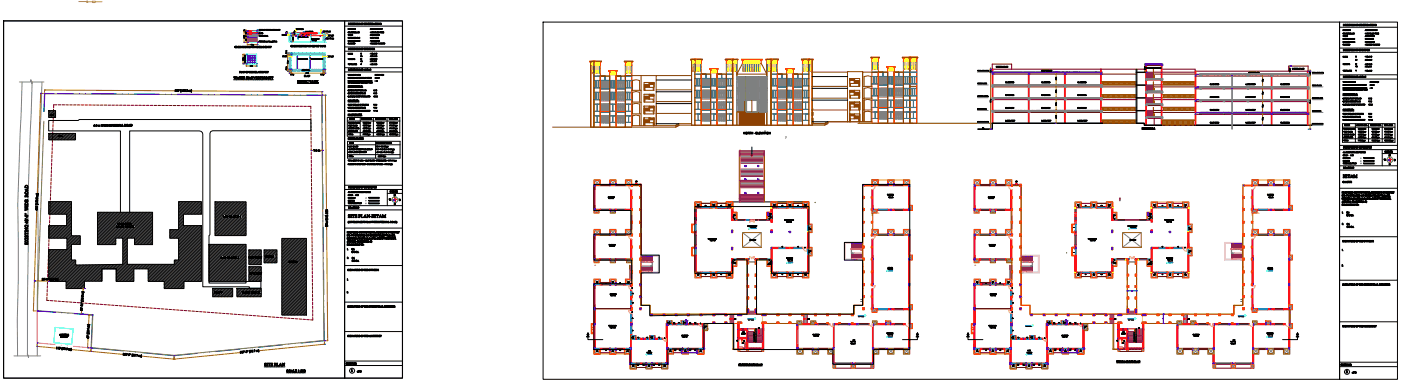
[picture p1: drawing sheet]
<svg xmlns="http://www.w3.org/2000/svg" width="297mm" height="81mm" viewBox="0 0 297 81" stroke-linecap="round" stroke-linejoin="round" font-family="sans-serif">
<g fill="#000" stroke="#000" stroke-width=".21">
<path d="M37.2 19h.1l-.1 .1 .1 .1-.1 .2z" fill-rule="evenodd"/>
<path d="M37.5 19.1l.1-.1-.1 .2 .1 .1a.16 .16 0 0 1-.2 0 .16 .16 0 0 1 .1-.2zM37.4 19.3a.1 .1 0 0 0 .2 0 .1 .1 0 0 0-.2 0z" fill-rule="evenodd"/>
<path d="M37.8 19h.1l-.1 .1 .1 .2-.1 .1 .1-.1-.2-.1z" fill-rule="evenodd"/>
<path d="M38 19v.2z" fill-rule="evenodd"/>
<path d="M38.3 19h.1v.5h-.1z" fill-rule="evenodd"/>
<path d="M38.5 19h.1l.1 .4h-.2z" fill-rule="evenodd"/>
<path d="M38.8 19h.2l-.1 .4 .1-.4z" fill-rule="evenodd"/>
<path d="M39.1 19a.18 .18 0 0 1 .2 .2 .18 .18 0 0 1-.1 .2l.1-.1-.2 .1 .2-.2z" fill-rule="evenodd"/>
<path d="M39.6 19a.18 .18 0 0 1 .2 .2 .18 .18 0 0 1-.2 .2l.2-.1-.3 .1 .2-.2z" fill-rule="evenodd"/>
<path d="M40 19.2l.4-.1 .1 .3h-.2v-.2v.2h-.1v-.2l-.1 .2h-.1z" fill-rule="evenodd"/>
<path d="M40.5 19h.1v.5h-.1z" fill-rule="evenodd"/>
<path d="M49.5 16.3h.2l.1 .3-.1-.3h.2l.1 .3v-.3h.2l-.2 .5-.2-.3-.1 .3z" fill-rule="evenodd"/>
<path d="M50.1 9.8h.2l.1 .3-.2-.1-.1 .1zM50.2 9.8v.2z" fill-rule="evenodd"/>
<path d="M50.4 16.3l.3 .5h-.2v-.2l-.3 .2zM50.4 16.4l-.1 .2h.2z" fill-rule="evenodd"/>
<path d="M50.4 10a.16 .16 0 0 1 .3 0 .16 .16 0 0 1-.3 0zM50.4 10a.15 .15 0 0 0 .3 0 .15 .15 0 0 0-.3 0z" fill-rule="evenodd"/>
<path d="M50.8 15.1l.2 .1-.1 .2h-.1zM50.8 15.1l.1 .2z" fill-rule="evenodd"/>
<path d="M50.8 9.8h.1l-.1 .1 .1 .2h-.2h.2z" fill-rule="evenodd"/>
<path d="M50.7 16.3h.4v.1l-.2-.1 .1 .5h-.2l.1-.5-.2 .1z" fill-rule="evenodd"/>
<path d="M51 9.8h.2l-.2 .1 .2 .2h-.2h.2z" fill-rule="evenodd"/>
<path d="M51.1 16.3h.4h-.2v.2l.2-.1-.2 .3 .2-.1v.2h-.4z" fill-rule="evenodd"/>
<path d="M51 15.1h.2l-.1 .3h.2h-.3z" fill-rule="evenodd"/>
<path d="M51.4 12.8h.2z" fill-rule="evenodd"/>
<path d="M51.5 15.1l.1 .3h-.3zM51.5 15.2l-.1 .1z" fill-rule="evenodd"/>
<path d="M51.5 12.3l.1-.1v.2z" fill-rule="evenodd"/>
<path d="M51.4 9.8h.2l-.2 .1 .1 .2h-.1h.1z" fill-rule="evenodd"/>
<path d="M51.5 12.5l.1 .1z" fill-rule="evenodd"/>
<path d="M51.6 15.1l.3 .3 .1-.3-.1 .3-.2-.2v.2z" fill-rule="evenodd"/>
<path d="M51.7 8.1h.1z" fill-rule="evenodd"/>
<path d="M51.6 9.8h.3h-.2l.1 .1-.1 .2h.2h-.3z" fill-rule="evenodd"/>
<path d="M51.7 7.6l.1-.1v.2z" fill-rule="evenodd"/>
<path d="M51.7 7.8l.1 .1z" fill-rule="evenodd"/>
<path d="M51.8 11.9l.2 .1-.2 .1z" fill-rule="evenodd"/>
<path d="M51.8 12.3h.2v.1h-.2z" fill-rule="evenodd"/>
<path d="M51.8 13.4h.2z" fill-rule="evenodd"/>
<path d="M51.7 6.3h.2l-.2 .1 .2 .1h-.2z" fill-rule="evenodd"/>
<path d="M51.9 12.8l.1-.1-.1 .1 .1 .2z" fill-rule="evenodd"/>
<path d="M51.8 11.7h.2v.2h-.2z" fill-rule="evenodd"/>
<path d="M51.8 12.1l.2 .2h-.2z" fill-rule="evenodd"/>
<path d="M51.8 13.1l.2 .1z" fill-rule="evenodd"/>
<path d="M51.8 12.5h.2v.2h-.2zM51.8 12.5l.2 .1z" fill-rule="evenodd"/>
<path d="M51.6 16.3h.3l-.1 .2 .2 .3-.3-.3 .1 .3h-.2zM51.7 16.3l.1 .2z" fill-rule="evenodd"/>
<path d="M51.9 6.3l.1 .2h-.1z" fill-rule="evenodd"/>
<path d="M52.1 8.3a.05 .05 0 0 1 .1 0 .05 .05 0 0 1-.1 0z" fill-rule="evenodd"/>
<path d="M52.1 8.2l.2 .2z" fill-rule="evenodd"/>
<path d="M52.1 7.4a.05 .05 0 0 1 .1 0 .05 .05 0 0 1-.1 0z" fill-rule="evenodd"/>
<path d="M52.1 7.3l.2 .2z" fill-rule="evenodd"/>
<path d="M52.1 6.8a.05 .05 0 0 1 .1 0 .05 .05 0 0 1-.1 0z" fill-rule="evenodd"/>
<path d="M52.1 6.7l.2 .2z" fill-rule="evenodd"/>
<path d="M52.1 8.5l.2 .1z" fill-rule="evenodd"/>
<path d="M52.1 7.5l.2 .1z" fill-rule="evenodd"/>
<path d="M52.1 6.9l.2 .1z" fill-rule="evenodd"/>
<path d="M52.1 8.4l.2 .1zM52.1 8.4l.2 .1z" fill-rule="evenodd"/>
<path d="M52.2 8.2a.05 .05 0 0 1 .1 0 .05 .05 0 0 1-.1 0z" fill-rule="evenodd"/>
<path d="M52.2 7.3a.05 .05 0 0 1 .1 0 .05 .05 0 0 1-.1 0zM52.2 7.3a.05 .05 0 0 0 .1 0 .05 .05 0 0 0-.1 0z" fill-rule="evenodd"/>
<path d="M52.2 6.7a.05 .05 0 0 1 .1 0 .05 .05 0 0 1-.1 0zM52.2 6.7a.05 .05 0 0 0 .1 0 .05 .05 0 0 0-.1 0z" fill-rule="evenodd"/>
<path d="M52.1 7.7h.2z" fill-rule="evenodd"/>
<path d="M52.1 7.1l.2 .1z" fill-rule="evenodd"/>
<path d="M52.1 15.3a.16 .16 0 0 1 .3 0 .16 .16 0 0 1-.3 0zM52.1 15.3a.15 .15 0 0 0 .3 0 .15 .15 0 0 0-.3 0z" fill-rule="evenodd"/>
<path d="M52.2 16.3h.2l-.1 .2h.3l-.1-.2h.2v.5h-.2l.1-.3h-.3l.1 .3h-.2z" fill-rule="evenodd"/>
<path d="M52.2 9.8h.3l-.1 .3h-.1z" fill-rule="evenodd"/>
<path d="M52.4 15.1h.3h-.2l.1 .3h-.2z" fill-rule="evenodd"/>
<path d="M52.5 9.8h.2v.3h-.2z" fill-rule="evenodd"/>
<path d="M52.7 10a.16 .16 0 0 1 .3 0 .16 .16 0 0 1-.3 0zM52.7 10a.15 .15 0 0 0 .3 0 .15 .15 0 0 0-.3 0z" fill-rule="evenodd"/>
<path d="M52.8 15.1l.3 .1-.1 .2h-.2zM52.9 15.1l.1 .2z" fill-rule="evenodd"/>
<path d="M53 9.8l.3 .2v-.2v.3l-.2-.2-.1 .2z" fill-rule="evenodd"/>
<path d="M53 13.9l.1 .2z" fill-rule="evenodd"/>
<path d="M53 16.3l.2 .5h-.2v-.2l-.3 .2zM52.9 16.4v.2h.1z" fill-rule="evenodd"/>
<path d="M53.1 15.1h.2h-.1l.1 .1-.1 .2h.1h-.2z" fill-rule="evenodd"/>
<path d="M53.2 9.4l.1 .1z" fill-rule="evenodd"/>
<path d="M53.2 13.9l.1 .2z" fill-rule="evenodd"/>
<path d="M53.4 14l.2 .1z" fill-rule="evenodd"/>
<path d="M53.4 9.4l.1 .1z" fill-rule="evenodd"/>
<path d="M53.6 9.4l.2 .1z" fill-rule="evenodd"/>
<path d="M53.5 10a.16 .16 0 0 1 .3 0 .16 .16 0 0 1-.3 0zM53.5 10a.15 .15 0 0 0 .3 0 .15 .15 0 0 0-.3 0z" fill-rule="evenodd"/>
<path d="M53.4 15.1l.2 .1 .1 .2-.2-.1-.1 .1zM53.5 15.1v.2z" fill-rule="evenodd"/>
<path d="M53.2 16.3h.4l-.1 .2 .2 .3-.3-.3v.3h-.2zM53.4 16.3l.1 .2z" fill-rule="evenodd"/>
<path d="M53.8 9.8h.2h-.1v.3h-.1z" fill-rule="evenodd"/>
<path d="M54 15.3a.16 .16 0 0 1 .3 0 .16 .16 0 0 1-.3 0zM54 15.3a.15 .15 0 0 0 .3 0 .15 .15 0 0 0-.3 0z" fill-rule="evenodd"/>
<path d="M53.7 16.3h.2l.1 .4 .1-.4h.1l-.2 .5z" fill-rule="evenodd"/>
<path d="M54.2 16.3h.4h-.2v.2l.1-.1v.2l-.1-.1v.2l.2-.1v.2h-.4z" fill-rule="evenodd"/>
<path d="M54.2 9.8h.2l.1 .3-.2-.1-.1 .1zM54.3 9.8v.2z" fill-rule="evenodd"/>
<path d="M54.5 9.8h.2h-.1l.1 .1-.1 .2h.1h-.2z" fill-rule="evenodd"/>
<path d="M54.3 15.1h.2l-.1 .3h.2h-.3z" fill-rule="evenodd"/>
<path d="M54.8 15.1l.2 .3h-.4zM54.8 15.2l-.1 .1z" fill-rule="evenodd"/>
<path d="M54.7 16.3h.3v.1l-.2-.1v.1a.17 .17 0 0 1 .2 .2 .17 .17 0 0 1-.2 .2l-.1-.2 .1 .1 .1-.1z" fill-rule="evenodd"/>
<path d="M54.9 8.7h.2l-.1 .2z" fill-rule="evenodd"/>
<path d="M54.9 6.2l.2 .1-.1 .1z" fill-rule="evenodd"/>
<path d="M54.9 7.5l.1 .2z" fill-rule="evenodd"/>
<path d="M55 7v.2z" fill-rule="evenodd"/>
<path d="M54.8 9.9l.3-.1-.2 .1 .1 .2h-.1z" fill-rule="evenodd"/>
<path d="M55.1 7.5l.1 .2zM55.1 7.5l.1 .2z" fill-rule="evenodd"/>
<path d="M55.1 8.7h.1v.2h-.1z" fill-rule="evenodd"/>
<path d="M55.1 9.8h.1v.2l.2-.2v.3h-.1v-.1l-.2 .1z" fill-rule="evenodd"/>
<path d="M55.2 7l.1 .2h-.2z" fill-rule="evenodd"/>
<path d="M55 15.1h.2v.3h-.2z" fill-rule="evenodd"/>
<path d="M55.2 7.6l.3 .1-.1-.1-.2 .1z" fill-rule="evenodd"/>
<path d="M55.1 6.2l.2 .2h-.2z" fill-rule="evenodd"/>
<path d="M55.3 7l.2 .1v-.1v.2l-.1-.2-.1 .2z" fill-rule="evenodd"/>
<path d="M55.3 6.2h.2v.2h-.2z" fill-rule="evenodd"/>
<path d="M55.3 8.7l.1 .2h-.1zM55.3 8.8l.1 .1z" fill-rule="evenodd"/>
<path d="M55.3 15.1h.1v.3h-.1z" fill-rule="evenodd"/>
<path d="M55.1 16.3h.3v.1l-.1-.1v.5h-.2l.1-.5-.1 .1z" fill-rule="evenodd"/>
<path d="M55.5 7.6l.2 .1-.1-.1-.1 .1z" fill-rule="evenodd"/>
<path d="M55.5 7h.2v.2h-.2zM55.6 7v.2z" fill-rule="evenodd"/>
<path d="M55.4 15.3a.16 .16 0 0 1 .3 0 .16 .16 0 0 1-.3 0zM55.4 15.3a.15 .15 0 0 0 .3 0 .15 .15 0 0 0-.3 0z" fill-rule="evenodd"/>
<path d="M55.5 8.7l.1 .2h-.1zM55.5 8.8l.1 .1z" fill-rule="evenodd"/>
<path d="M55.6 9.8l.2 .3h-.4zM55.6 9.9l-.1 .1z" fill-rule="evenodd"/>
<path d="M55.5 6.3l.2-.1-.2 .1 .1 .1z" fill-rule="evenodd"/>
<path d="M55.5 16.3h.2v.5h-.2z" fill-rule="evenodd"/>
<path d="M55.7 16.3l.4 .3-.1-.3h.2l-.1 .5-.3-.4 .1 .4h-.2z" fill-rule="evenodd"/>
<path d="M55.7 15.1l.3 .3 .1-.3-.1 .3-.2-.2v.2z" fill-rule="evenodd"/>
<path d="M55.8 6.2l.1 .2h-.2z" fill-rule="evenodd"/>
<path d="M55.7 8.7l.1 .2h-.1z" fill-rule="evenodd"/>
<path d="M55.8 7.5l.1 .2 .1-.2v.2v-.2l-.2 .2z" fill-rule="evenodd"/>
<path d="M55.9 8.7h.1v.2h-.1z" fill-rule="evenodd"/>
<path d="M56 6.2v.2z" fill-rule="evenodd"/>
<path d="M55.8 9.8h.2l.1 .3-.2-.1-.1 .1zM55.9 9.8v.2z" fill-rule="evenodd"/>
<path d="M56.1 7.5h.1v.2h-.1z" fill-rule="evenodd"/>
<path d="M56.1 8.7v.2z" fill-rule="evenodd"/>
<path d="M56.1 6.2h.2l-.1 .2z" fill-rule="evenodd"/>
<path d="M56.2 15.1l.3 .1-.1 .2h-.2zM56.3 15.1l.1 .2z" fill-rule="evenodd"/>
<path d="M56.1 9.9l.3-.1-.2 .2 .1 .1 .1-.1v.1h-.2z" fill-rule="evenodd"/>
<path d="M56.3 8.7l.1 .3z" fill-rule="evenodd"/>
<path d="M56.3 6.2l.2 .1-.1 .1z" fill-rule="evenodd"/>
<path d="M56.3 7.5h.1v.2z" fill-rule="evenodd"/>
<path d="M56.4 8.8a.07 .07 0 0 1 .1 0 .07 .07 0 0 1-.1 0zM56.4 8.8l.1 .1z" fill-rule="evenodd"/>
<path d="M56.4 9.8h.3h-.2l.2 .1-.2 .2h.2h-.3z" fill-rule="evenodd"/>
<path d="M56.5 7.5l.1 .2h-.2z" fill-rule="evenodd"/>
<path d="M56.5 6.2h.2v.2h-.2z" fill-rule="evenodd"/>
<path d="M56.6 8.8v.1z" fill-rule="evenodd"/>
<path d="M56.5 15.1h.1v.3h-.1z" fill-rule="evenodd"/>
<path d="M56.3 16.3h.3l.1 .1a.19 .19 0 0 0-.3 0 .19 .19 0 0 0-.1 .2 .19 .19 0 0 0 .3 .1l-.1-.2 .2 .1a.23 .23 0 0 1-.4 .1 .23 .23 0 0 1 0-.4z" fill-rule="evenodd"/>
<path d="M56.7 8.7v.3z" fill-rule="evenodd"/>
<path d="M56.7 7.5l.1 .2h-.1z" fill-rule="evenodd"/>
<path d="M56.7 15.1h.2l-.1 .3h-.1z" fill-rule="evenodd"/>
<path d="M56.7 6.2l.2 .2h-.2z" fill-rule="evenodd"/>
<path d="M56.9 9.8l.2 .1-.1 .2h-.1zM56.9 9.8l.1 .2z" fill-rule="evenodd"/>
<path d="M56.9 8.7v.2l-.1-.1zM56.9 8.7v.1z" fill-rule="evenodd"/>
<path d="M56.9 6.2h.2l-.1 .2z" fill-rule="evenodd"/>
<path d="M57 8.7l.1 .2zM57 8.7l.1 .2z" fill-rule="evenodd"/>
<path d="M56.9 16.3l.4 .1-.3 .1 .1 .3h-.2zM57 16.3l.1 .2z" fill-rule="evenodd"/>
<path d="M57.1 8.8l.3 .1-.1-.1-.2 .1z" fill-rule="evenodd"/>
<path d="M57.1 6.3a.11 .11 0 0 1 .2 0 .11 .11 0 0 1-.2 0zM57.1 6.3a.1 .1 0 0 0 .2 0 .1 .1 0 0 0-.2 0z" fill-rule="evenodd"/>
<path d="M57.1 9.8h.1v.3h-.1z" fill-rule="evenodd"/>
<path d="M57.4 8.8l.2 .1v-.1l-.2 .1z" fill-rule="evenodd"/>
<path d="M57.3 16.3h.2v.5h-.2z" fill-rule="evenodd"/>
<path d="M57.3 6.2l.2 .2h-.2z" fill-rule="evenodd"/>
<path d="M57.3 9.8h.2v.3h-.2z" fill-rule="evenodd"/>
<path d="M57.6 6.2l.1 .2h-.2z" fill-rule="evenodd"/>
<path d="M57.7 8.7l.1 .2 .2-.2v.2l-.1-.2-.2 .2z" fill-rule="evenodd"/>
<path d="M57.7 6.2h.2v.2z" fill-rule="evenodd"/>
<path d="M57.6 16.3h.3v.1l-.1-.1v.5h-.2l.1-.5-.2 .1z" fill-rule="evenodd"/>
<path d="M57.9 6.2h.2v.2h-.2z" fill-rule="evenodd"/>
<path d="M58 8.7h.1v.2h-.1z" fill-rule="evenodd"/>
<path d="M58.1 6.2l.2 .2h-.2zM58.2 6.3v.1z" fill-rule="evenodd"/>
<path d="M58.2 8.7h.1v.2z" fill-rule="evenodd"/>
<path d="M58.4 6.2l.2 .1-.1 .1z" fill-rule="evenodd"/>
<path d="M58.4 8.7l.2 .2h-.3z" fill-rule="evenodd"/>
<path d="M58.6 8.7l.1 .2h-.1z" fill-rule="evenodd"/>
<path d="M58.6 6.2l.1 .2h-.1z" fill-rule="evenodd"/>
<path d="M58.9 6.2l.1 .2h-.2z" fill-rule="evenodd"/>
<path d="M59 6.2h.2l-.1 .2z" fill-rule="evenodd"/>
<path d="M59.2 6.2h.1v.2h-.1z" fill-rule="evenodd"/>
<path d="M59.8 7.3l.1 .2z" fill-rule="evenodd"/>
<path d="M59.9 7.3l.2 .2v-.2v.2l-.2-.2v.2z" fill-rule="evenodd"/>
<path d="M59.9 11.8l.1 .2z" fill-rule="evenodd"/>
<path d="M60 11.8l.2 .2v-.2v.2l-.2-.1v.1z" fill-rule="evenodd"/>
<path d="M60.2 7.3l.1 .2h-.1z" fill-rule="evenodd"/>
<path d="M60.4 7.3h.1v.2h-.1z" fill-rule="evenodd"/>
<path d="M60.3 11.8l.2 .2h-.2z" fill-rule="evenodd"/>
<path d="M60.5 11.8h.1v.2h-.1z" fill-rule="evenodd"/>
<path d="M60.6 11l.2 .1z" fill-rule="evenodd"/>
<path d="M60.6 14.4l.2 .1z" fill-rule="evenodd"/>
<path d="M60.7 10.7h.1v.2z" fill-rule="evenodd"/>
<path d="M60.7 14.1h.1v.2z" fill-rule="evenodd"/>
<path d="M60.6 11.3h.2zM60.6 11.3h.2z" fill-rule="evenodd"/>
<path d="M60.6 14.7l.2 .1zM60.6 14.7l.2 .1z" fill-rule="evenodd"/>
<path d="M60.6 11.1h.2z" fill-rule="evenodd"/>
<path d="M60.6 14.5l.2 .1z" fill-rule="evenodd"/>
<path d="M60.6 7.3h.1v.2z" fill-rule="evenodd"/>
<path d="M60.6 6.8h.2l-.1 .1 .1 .1z" fill-rule="evenodd"/>
<path d="M60.7 11.8h.1v.2z" fill-rule="evenodd"/>
<path d="M60.9 13.2h.2z" fill-rule="evenodd"/>
<path d="M61 12.9h.1v.2z" fill-rule="evenodd"/>
<path d="M60.8 6.8l.2 .2h-.2z" fill-rule="evenodd"/>
<path d="M60.9 13.4l.2 .1z" fill-rule="evenodd"/>
<path d="M61.6 15.7l.1 .2zM61.7 15.7v.2z" fill-rule="evenodd"/>
<path d="M61.9 15.7v.2z" fill-rule="evenodd"/>
<path d="M62 8.2l.2 .1z" fill-rule="evenodd"/>
<path d="M62 15.7v.2z" fill-rule="evenodd"/>
<path d="M62.1 7.9l.1 .2z" fill-rule="evenodd"/>
<path d="M62.1 15.8l.2 .1z" fill-rule="evenodd"/>
<path d="M62 8.4l.2 .1z" fill-rule="evenodd"/>
<path d="M62 9.6h.2l.1 .3-.2-.1-.1 .1zM62 9.6l.1 .2z" fill-rule="evenodd"/>
<path d="M62.4 6.6l.1 .1z" fill-rule="evenodd"/>
<path d="M62.3 7.2h.2zM62.3 7.2h.2z" fill-rule="evenodd"/>
<path d="M62.3 6.9h.2zM62.3 6.9h.2z" fill-rule="evenodd"/>
<path d="M62.3 9.8a.16 .16 0 0 1 .3 0 .16 .16 0 0 1-.3 0zM62.3 9.8a.15 .15 0 0 0 .3 0 .15 .15 0 0 0-.3 0z" fill-rule="evenodd"/>
<path d="M62.3 7h.2z" fill-rule="evenodd"/>
<path d="M62.6 9.6h.2l-.1 .1 .1 .2h-.2h.2z" fill-rule="evenodd"/>
<path d="M62.8 6.1l.1 .1 .1-.1-.1 .2z" fill-rule="evenodd"/>
<path d="M63 6.1h.1v.2h-.1z" fill-rule="evenodd"/>
<path d="M62.9 9.6h.2l-.2 .1 .2 .2h-.2h.2z" fill-rule="evenodd"/>
<path d="M63.2 6.1l.1 .1 .1-.1v.2l-.2-.2v.2z" fill-rule="evenodd"/>
<path d="M63.2 12.4l.1 .2h-.1zM63.2 12.5l.1 .1z" fill-rule="evenodd"/>
<path d="M63.1 17.1h.3v.1l-.2-.1v.1a.17 .17 0 0 1 .2 .2 .17 .17 0 0 1-.2 .2l-.1-.2h.2z" fill-rule="evenodd"/>
<path d="M63.3 7.7h.1v.2h-.1zM63.3 7.8l.1 .1z" fill-rule="evenodd"/>
<path d="M63.3 9.6h.2l-.2 .1 .1 .2h-.1h.1z" fill-rule="evenodd"/>
<path d="M63.5 12.4l.1 .2h-.2z" fill-rule="evenodd"/>
<path d="M63.4 6.1h.2l-.1 .2z" fill-rule="evenodd"/>
<path d="M63.4 17.1h.4h-.2v.2l.2-.1v.2l-.2-.1v.2l.2-.1v.1h-.4z" fill-rule="evenodd"/>
<path d="M63.6 7.7l.1 .2h-.2z" fill-rule="evenodd"/>
<path d="M63.5 9.6h.3h-.2l.1 .1-.1 .2h.2h-.3z" fill-rule="evenodd"/>
<path d="M63.6 12.4h.1v.2z" fill-rule="evenodd"/>
<path d="M63.7 6.1h.1l-.1 .2z" fill-rule="evenodd"/>
<path d="M63.7 7.7h.1v.2z" fill-rule="evenodd"/>
<path d="M63.8 12.4h.1l-.1 .2z" fill-rule="evenodd"/>
<path d="M63.9 7.7h.1l-.1 .2z" fill-rule="evenodd"/>
<path d="M63.8 6.1l.1 .2z" fill-rule="evenodd"/>
<path d="M63.9 6.1h.2l-.1 .2z" fill-rule="evenodd"/>
<path d="M63.9 17.1l.3 .1-.2 .1 .1 .2h-.2zM64 17.1l.1 .2v-.1z" fill-rule="evenodd"/>
<path d="M64 7.2h.2l-.1 .2z" fill-rule="evenodd"/>
<path d="M63.9 12.4l.2 .2h-.2z" fill-rule="evenodd"/>
<path d="M64.1 6.1h.2v.2h-.2z" fill-rule="evenodd"/>
<path d="M64.1 12.4h.2v.2h-.2z" fill-rule="evenodd"/>
<path d="M64 7.7l.2 .2h-.2z" fill-rule="evenodd"/>
<path d="M64.1 14.8h.1l-.1 .1 .1 .1z" fill-rule="evenodd"/>
<path d="M64.2 7.7h.2v.2h-.2z" fill-rule="evenodd"/>
<path d="M64.1 9.6h.3l-.1 .3h-.1z" fill-rule="evenodd"/>
<path d="M64.2 7.2l.2 .2h-.2z" fill-rule="evenodd"/>
<path d="M64.4 7.2h.2v.2h-.2z" fill-rule="evenodd"/>
<path d="M64.3 14.8l.2 .2h-.2z" fill-rule="evenodd"/>
<path d="M64.4 9.6h.1v.3h-.1z" fill-rule="evenodd"/>
<path d="M64.5 15.9l.2 .1-.1 .3h-.1zM64.6 16v.1z" fill-rule="evenodd"/>
<path d="M64.3 17.1h.4v.1l-.2-.1 .1 .4h-.2v-.4l-.1 .1z" fill-rule="evenodd"/>
<path d="M64.4 12.4l.1 .2v-.2l.1 .2 .1-.2-.2 .2z" fill-rule="evenodd"/>
<path d="M64.6 7.2h.2v.2h-.2z" fill-rule="evenodd"/>
<path d="M64.6 9.8a.16 .16 0 0 1 .3 0 .16 .16 0 0 1-.3 0zM64.6 9.8a.15 .15 0 0 0 .3 0 .15 .15 0 0 0-.3 0z" fill-rule="evenodd"/>
<path d="M64.6 14.8h.1v.2z" fill-rule="evenodd"/>
<path d="M64.5 7.7l.1 .2v-.2l.1 .2 .1-.2-.1 .2z" fill-rule="evenodd"/>
<path d="M64.8 12.4l.1 .2h-.2z" fill-rule="evenodd"/>
<path d="M64.7 6.6l.2 .2 .1-.2v.2l-.1-.2-.2 .2z" fill-rule="evenodd"/>
<path d="M64.9 9.6l.3 .3v-.3v.3l-.2-.2-.1 .2z" fill-rule="evenodd"/>
<path d="M64.7 17.1h.2v.4h-.2z" fill-rule="evenodd"/>
<path d="M64.9 7.7l.1 .2h-.2z" fill-rule="evenodd"/>
<path d="M64.9 15.4v.2z" fill-rule="evenodd"/>
<path d="M64.9 7.2l.1 .2h-.1z" fill-rule="evenodd"/>
<path d="M64.8 15.9h.1l-.1 .3 .2 .1h-.2z" fill-rule="evenodd"/>
<path d="M65 15.4l.1 .2zM65.1 15.4v.2z" fill-rule="evenodd"/>
<path d="M64.9 12.4l.2 .2h-.2z" fill-rule="evenodd"/>
<path d="M64.8 14.8l.1 .1v-.1l.1 .1 .1-.1-.1 .2z" fill-rule="evenodd"/>
<path d="M65.1 6.6l.1 .2h-.2z" fill-rule="evenodd"/>
<path d="M65 7.7l.2 .2h-.2z" fill-rule="evenodd"/>
<path d="M65.1 7.3a.11 .11 0 0 1 .2 0 .11 .11 0 0 1-.2 0zM65.1 7.3a.1 .1 0 0 0 .2 0 .1 .1 0 0 0-.2 0z" fill-rule="evenodd"/>
<path d="M65.2 6.6l.2 .2v-.2v.2l-.1-.1-.1 .1z" fill-rule="evenodd"/>
<path d="M65.2 15.9l.2 .4h-.4zM65.2 16v.1z" fill-rule="evenodd"/>
<path d="M65.2 15.5l.2 .1z" fill-rule="evenodd"/>
<path d="M65.1 12.4l.1 .2h-.1z" fill-rule="evenodd"/>
<path d="M65.2 14.8l.1 .2h-.2z" fill-rule="evenodd"/>
<path d="M65 17.1h.4v.1a.18 .18 0 0 0-.3 0 .18 .18 0 0 0 0 .3 .18 .18 0 0 0 .3-.1 .23 .23 0 0 1-.4 .1 .23 .23 0 0 1 0-.4z" fill-rule="evenodd"/>
<path d="M65.2 7.7l.1 .2h-.1z" fill-rule="evenodd"/>
<path d="M65.4 15.9l.2 .3 .1-.3v.4l-.3-.3v.3z" fill-rule="evenodd"/>
<path d="M65.4 7.2l.1 .2h-.2z" fill-rule="evenodd"/>
<path d="M65.3 14.8l.2 .2h-.2z" fill-rule="evenodd"/>
<path d="M65.4 9.8a.16 .16 0 0 1 .3 0 .16 .16 0 0 1-.3 0zM65.4 9.8a.15 .15 0 0 0 .3 0 .15 .15 0 0 0-.3 0z" fill-rule="evenodd"/>
<path d="M65.5 6.6h.2v.2h-.2z" fill-rule="evenodd"/>
<path d="M65.5 14.8l.2 .2h-.2z" fill-rule="evenodd"/>
<path d="M65.5 7.2l.2 .2h-.2z" fill-rule="evenodd"/>
<path d="M65.7 7.2h.2v.2h-.2zM65.8 7.2v.2z" fill-rule="evenodd"/>
<path d="M65.7 9.6h.2h-.1v.3h-.1z" fill-rule="evenodd"/>
<path d="M65.7 6.7a.15 .15 0 0 1 .3 0 .15 .15 0 0 1-.3 0zM65.8 6.7a.09 .09 0 0 0 .1 0 .09 .09 0 0 0-.1 0z" fill-rule="evenodd"/>
<path d="M65.6 17.1h.4v.1l-.2-.1 .1 .4h-.2l.1-.4-.2 .1z" fill-rule="evenodd"/>
<path d="M65.9 12.4h.2l-.1 .2z" fill-rule="evenodd"/>
<path d="M66 8.2h.2l-.1 .2z" fill-rule="evenodd"/>
<path d="M66 6.6l.1 .2h-.1z" fill-rule="evenodd"/>
<path d="M66.2 6.6h.1v.2h-.1z" fill-rule="evenodd"/>
<path d="M66.2 12.4l.1 .2h-.2z" fill-rule="evenodd"/>
<path d="M66.1 9.6h.2l-.2 .1 .2 .2h-.2h.2z" fill-rule="evenodd"/>
<path d="M66.3 17.1l.2 .4h-.2v-.1l-.3 .1zM66.2 17.2v.2h.1z" fill-rule="evenodd"/>
<path d="M66.3 8.2l.1 .2h-.2z" fill-rule="evenodd"/>
<path d="M66.3 9.6h.3h-.2l.2 .1-.2 .2h.2h-.3z" fill-rule="evenodd"/>
<path d="M66.5 17.1l.4 .3v-.3h.1v.5l-.4-.4 .1 .3h-.2z" fill-rule="evenodd"/>
<path d="M66.2 8.5l.1 .1v-.1l.1 .1 .1-.1-.1 .2z" fill-rule="evenodd"/>
<path d="M66.3 12.4l.2 .2h-.2z" fill-rule="evenodd"/>
<path d="M66.4 8.2l.2 .2h-.2z" fill-rule="evenodd"/>
<path d="M66.6 8.5l.1 .2h-.2z" fill-rule="evenodd"/>
<path d="M66.5 12.4h.2v.2z" fill-rule="evenodd"/>
<path d="M66.6 9.6l.3 .1-.1 .2h-.2zM66.7 9.6l.1 .2z" fill-rule="evenodd"/>
<path d="M66.7 12.4l.1 .2z" fill-rule="evenodd"/>
<path d="M66.7 8.2h.1v.2z" fill-rule="evenodd"/>
<path d="M66.8 8.2l.1 .2z" fill-rule="evenodd"/>
<path d="M66.8 8.5l.1 .2h-.1z" fill-rule="evenodd"/>
<path d="M66.8 12.4h.2v.2z" fill-rule="evenodd"/>
<path d="M67 12.4l.1 .2z" fill-rule="evenodd"/>
<path d="M66.9 8.2h.2v.2z" fill-rule="evenodd"/>
<path d="M66.9 8.5l.2 .2h-.2z" fill-rule="evenodd"/>
<path d="M66.9 9.6h.3l-.1 .3h-.1z" fill-rule="evenodd"/>
<path d="M67.1 8.2l.1 .2z" fill-rule="evenodd"/>
<path d="M67.1 12.5a.11 .11 0 0 1 .2 0 .11 .11 0 0 1-.2 0zM67.1 12.5a.1 .1 0 0 0 .2 0 .1 .1 0 0 0-.2 0z" fill-rule="evenodd"/>
<path d="M67 17.1h.2v.2l.3-.2-.3 .2 .3 .2h-.2l-.1-.2v.2h-.2z" fill-rule="evenodd"/>
<path d="M67.2 9.6h.1v.3h-.1z" fill-rule="evenodd"/>
<path d="M67.3 12.4l.2 .1v-.1v.2l-.1-.2-.1 .2z" fill-rule="evenodd"/>
<path d="M67.2 8.3a.11 .11 0 0 1 .2 0 .11 .11 0 0 1-.2 0zM67.2 8.3a.1 .1 0 0 0 .2 0 .1 .1 0 0 0-.2 0z" fill-rule="evenodd"/>
<path d="M67.4 8.2l.2 .1 .1-.1-.1 .2-.1-.2v.2z" fill-rule="evenodd"/>
<path d="M67.6 12.4l.1 .2v-.2l.1 .2 .1-.2-.1 .2z" fill-rule="evenodd"/>
<path d="M68 15.7l.1 .2zM68 15.7l.1 .2z" fill-rule="evenodd"/>
<path d="M67.8 9.6h.2v.3h-.2z" fill-rule="evenodd"/>
<path d="M68 12.4l.1 .2h-.2z" fill-rule="evenodd"/>
<path d="M68.2 9.6l.2 .3h-.3zM68.2 9.7l.1 .1z" fill-rule="evenodd"/>
<path d="M68.3 15.7v.2z" fill-rule="evenodd"/>
<path d="M68.1 12.4l.2 .2h-.2z" fill-rule="evenodd"/>
<path d="M68.4 9.6l.3 .3v-.3v.3l-.2-.2-.1 .2z" fill-rule="evenodd"/>
<path d="M68.4 15.7l-.1 .2z" fill-rule="evenodd"/>
<path d="M68.3 12.4l.2 .2h-.2z" fill-rule="evenodd"/>
<path d="M68.5 15.8l.2 .1z" fill-rule="evenodd"/>
<path d="M68.5 6.6l.2 .2h-.2z" fill-rule="evenodd"/>
<path d="M68.7 9.6h.2l-.1 .2 .2-.2-.1 .2 .2 .1-.3-.1 .1 .1h-.2z" fill-rule="evenodd"/>
<path d="M68.8 6.6h.1h-.1l.1 .2z" fill-rule="evenodd"/>
<path d="M69.1 6.6h.1h-.1l.1 .2z" fill-rule="evenodd"/>
<path d="M69.3 6.6h.1v.2z" fill-rule="evenodd"/>
<path d="M69.4 12a.15 .15 0 0 1 .3 0 .15 .15 0 0 1-.3 0zM69.5 12a.09 .09 0 0 0 .1 0 .09 .09 0 0 0-.1 0z" fill-rule="evenodd"/>
<path d="M69.4 8.1l.2 .2h-.2z" fill-rule="evenodd"/>
<path d="M69.5 7.5a.11 .11 0 0 1 .2 0 .11 .11 0 0 1-.2 0zM69.5 7.5a.1 .1 0 0 0 .2 0 .1 .1 0 0 0-.2 0z" fill-rule="evenodd"/>
<path d="M69.5 6.6l.1 .2h-.1z" fill-rule="evenodd"/>
<path d="M69.7 8.1l.1 .2z" fill-rule="evenodd"/>
<path d="M69.8 6.6l.1 .2h-.2z" fill-rule="evenodd"/>
<path d="M69.7 11.9l.1 .2 .1-.2-.1 .2z" fill-rule="evenodd"/>
<path d="M69.7 7.4l.1 .2 .1-.2v.2z" fill-rule="evenodd"/>
<path d="M69.9 6.6l.1 .2h-.1zM69.9 6.7l.1 .1z" fill-rule="evenodd"/>
<path d="M69.9 11.9h.2l-.1 .2z" fill-rule="evenodd"/>
<path d="M69.9 7.4h.2v.2z" fill-rule="evenodd"/>
<path d="M69.9 8.1l.1 .1v-.1l.1 .1 .1-.1-.1 .2z" fill-rule="evenodd"/>
<path d="M70.2 11.9l.1 .2h-.1z" fill-rule="evenodd"/>
<path d="M70.3 8.1l.1 .2h-.2z" fill-rule="evenodd"/>
<path d="M70.2 7.4l.1 .2h-.1z" fill-rule="evenodd"/>
<path d="M70.3 11.9h.2v.2h-.2z" fill-rule="evenodd"/>
<path d="M70.4 7.4h.1v.2h-.1z" fill-rule="evenodd"/>
<path d="M70.4 8.1l.2 .2h-.2z" fill-rule="evenodd"/>
<path d="M70.5 11.9h.2v.2z" fill-rule="evenodd"/>
<path d="M70.6 7.4h.1v.2z" fill-rule="evenodd"/>
<path d="M70.6 8.1l.2 .2h-.2z" fill-rule="evenodd"/>
<path d="M73.8 8.6l.2 .1-.2 .1zM73.8 8.6l.1 .2z" fill-rule="evenodd"/>
<path d="M73.8 11.3l.2 .2h-.2zM73.8 11.3l.1 .2z" fill-rule="evenodd"/>
<path d="M73.8 9.1h.1v.2z" fill-rule="evenodd"/>
<path d="M73.8 16.4h.1v.2h-.1z" fill-rule="evenodd"/>
<path d="M73.8 17l.1 .1v.1z" fill-rule="evenodd"/>
<path d="M73.8 18.1l.2 .1-.1 .3h-.1zM73.9 18.2v.1z" fill-rule="evenodd"/>
<path d="M73.8 19.1l.1 .1 .1-.1v.2v-.2l-.2 .2z" fill-rule="evenodd"/>
<path d="M73.8 19.7l.1 .1 .1-.1v.2v-.2l-.2 .2z" fill-rule="evenodd"/>
<path d="M73.8 6.1l.1 .1h-.1z" fill-rule="evenodd"/>
<path d="M73.9 17.4l.1 .2h-.2z" fill-rule="evenodd"/>
<path d="M73.8 7.9l.1 .2h-.1z" fill-rule="evenodd"/>
<path d="M73.8 15.8h.1v.2z" fill-rule="evenodd"/>
<path d="M73.8 13.5l.1 .2 .1-.2-.1 .2z" fill-rule="evenodd"/>
<path d="M73.9 4.9h.1l-.1 .1 .1 .2h-.1h.1z" fill-rule="evenodd"/>
<path d="M73.9 14.6h.1l-.1 .1 .1 .2h-.1h.1z" fill-rule="evenodd"/>
<path d="M73.9 10.2h.1l-.1 .1 .1 .2h-.1h.1z" fill-rule="evenodd"/>
<path d="M74 7.9v.2z" fill-rule="evenodd"/>
<path d="M74.1 7.9l.1 .2 .1-.2-.1 .2-.1-.1v.1z" fill-rule="evenodd"/>
<path d="M73.8 12.4l.1 .2v-.2l.1 .2 .1-.2-.1 .2z" fill-rule="evenodd"/>
<path d="M74 13.5h.1v.2h-.1z" fill-rule="evenodd"/>
<path d="M73.8 7.3l.1 .2v-.2l.1 .2 .1-.2-.1 .2z" fill-rule="evenodd"/>
<path d="M74 15.9a.1 .1 0 0 1 .2 0 .1 .1 0 0 1-.2 0zM74 15.9a.09 .09 0 0 0 .1 0 .09 .09 0 0 0-.1 0z" fill-rule="evenodd"/>
<path d="M74 16.4h.2v.2h-.2z" fill-rule="evenodd"/>
<path d="M74 6.9a.1 .1 0 0 1 .2 0 .1 .1 0 0 1-.2 0zM74 6.9a.1 .1 0 0 0 .2 0 .1 .1 0 0 0-.2 0z" fill-rule="evenodd"/>
<path d="M74 8.7a.1 .1 0 0 1 .2 0 .1 .1 0 0 1-.2 0zM74 8.7a.1 .1 0 0 0 .2 0 .1 .1 0 0 0-.2 0z" fill-rule="evenodd"/>
<path d="M74 11.4a.1 .1 0 0 1 .2 0 .1 .1 0 0 1-.2 0zM74 11.4a.1 .1 0 0 0 .2 0 .1 .1 0 0 0-.2 0z" fill-rule="evenodd"/>
<path d="M74.1 6l.1 .2h-.2z" fill-rule="evenodd"/>
<path d="M73.9 9.1l.2 .2h-.2z" fill-rule="evenodd"/>
<path d="M74 17.4h.1v.2z" fill-rule="evenodd"/>
<path d="M74 19.1l.1 .2z" fill-rule="evenodd"/>
<path d="M74 19.7l.1 .2z" fill-rule="evenodd"/>
<path d="M74.1 19.1l.2 .1v-.1v.2l-.1-.2-.1 .2z" fill-rule="evenodd"/>
<path d="M74.1 19.7l.2 .1v-.1v.2l-.1-.2-.1 .2z" fill-rule="evenodd"/>
<path d="M74 18.1h.3l-.2 .1h.2l-.2 .2 .2 .1h-.3z" fill-rule="evenodd"/>
<path d="M73.9 17l.2 .2h-.2z" fill-rule="evenodd"/>
<path d="M74.1 12.4v.2z" fill-rule="evenodd"/>
<path d="M74.2 12.4l.1 .2 .1-.2-.1 .2-.1-.1v.1z" fill-rule="evenodd"/>
<path d="M74.2 13.5l.1 .2 .1-.2v.2l-.2-.1v.1z" fill-rule="evenodd"/>
<path d="M74.2 7.3l.1 .2h-.2z" fill-rule="evenodd"/>
<path d="M74.1 9.2a.1 .1 0 0 1 .2 0 .1 .1 0 0 1-.2 0zM74.1 9.2a.1 .1 0 0 0 .2 0 .1 .1 0 0 0-.2 0z" fill-rule="evenodd"/>
<path d="M74.1 17.1a.1 .1 0 0 1 .2 0 .1 .1 0 0 1-.2 0zM74.2 17.1a.09 .09 0 0 0 .1 0 .09 .09 0 0 0-.1 0z" fill-rule="evenodd"/>
<path d="M74.2 16.4l.1 .2z" fill-rule="evenodd"/>
<path d="M74.2 17.4h.2l-.1 .2z" fill-rule="evenodd"/>
<path d="M74.2 8.7a.1 .1 0 0 1 .2 0 .1 .1 0 0 1-.2 0zM74.2 8.7a.1 .1 0 0 0 .2 0 .1 .1 0 0 0-.2 0z" fill-rule="evenodd"/>
<path d="M74.2 11.4a.1 .1 0 0 1 .2 0 .1 .1 0 0 1-.2 0zM74.2 11.4a.1 .1 0 0 0 .2 0 .1 .1 0 0 0-.2 0z" fill-rule="evenodd"/>
<path d="M74.2 6.1l.1 .1z" fill-rule="evenodd"/>
<path d="M74.2 15.8h.1v.2z" fill-rule="evenodd"/>
<path d="M74.2 6.8l.1 .2h-.1z" fill-rule="evenodd"/>
<path d="M74.4 12.4l.2 .1-.1 .1h-.1zM74.4 12.5l.1 .1z" fill-rule="evenodd"/>
<path d="M74.3 16.4l.1 .2z" fill-rule="evenodd"/>
<path d="M74.4 6.1h.1v.1h-.1z" fill-rule="evenodd"/>
<path d="M74.4 17l.1 .1-.1 .1z" fill-rule="evenodd"/>
<path d="M74.3 7.3l.1 .2h-.1z" fill-rule="evenodd"/>
<path d="M74.3 7.9h.1v.2z" fill-rule="evenodd"/>
<path d="M74.4 19.1v.2z" fill-rule="evenodd"/>
<path d="M74.4 19.7v.2z" fill-rule="evenodd"/>
<path d="M74.3 9.2a.1 .1 0 0 1 .2 0 .1 .1 0 0 1-.2 0zM74.4 9.2a.09 .09 0 0 0 .1 0 .09 .09 0 0 0-.1 0z" fill-rule="evenodd"/>
<path d="M74.4 17.4h.2v.2h-.2z" fill-rule="evenodd"/>
<path d="M74.5 15.8l.1 .2h-.2z" fill-rule="evenodd"/>
<path d="M74.4 4.9h.1v.2l.2-.2v.3h-.1v-.1l-.2 .1z" fill-rule="evenodd"/>
<path d="M74.4 14.6h.1v.2l.2-.2v.3h-.1v-.1l-.2 .1z" fill-rule="evenodd"/>
<path d="M74.4 10.2h.1v.2l.2-.2v.3h-.1v-.1l-.2 .1z" fill-rule="evenodd"/>
<path d="M74.4 6.8l.1 .2 .1-.2-.1 .2z" fill-rule="evenodd"/>
<path d="M74.5 7.9h.1v.2h-.1z" fill-rule="evenodd"/>
<path d="M74.4 13.5h.2l-.1 .2z" fill-rule="evenodd"/>
<path d="M74.5 19.1l.1 .1 .1-.1v.2v-.2l-.2 .2z" fill-rule="evenodd"/>
<path d="M74.5 19.7l.1 .1 .1-.1v.2v-.2l-.2 .2z" fill-rule="evenodd"/>
<path d="M74.4 16.4h.2v.2z" fill-rule="evenodd"/>
<path d="M74.4 8.6l.2 .2h-.2z" fill-rule="evenodd"/>
<path d="M74.4 11.3l.2 .2h-.2z" fill-rule="evenodd"/>
<path d="M74.5 7.3l.1 .2h-.1z" fill-rule="evenodd"/>
<path d="M74.5 17.1a.1 .1 0 0 1 .2 0 .1 .1 0 0 1-.2 0zM74.5 17.1a.1 .1 0 0 0 .2 0 .1 .1 0 0 0-.2 0z" fill-rule="evenodd"/>
<path d="M74.3 18.1l.3 .1v.3l-.1-.2-.2 .2zM74.4 18.2l.1 .1z" fill-rule="evenodd"/>
<path d="M74.5 6.1l.2 .1 .1-.1v.1l-.1-.1-.2 .1z" fill-rule="evenodd"/>
<path d="M74.6 13.5l.1 .2z" fill-rule="evenodd"/>
<path d="M74.6 12.5a.1 .1 0 0 1 .2 0 .1 .1 0 0 1-.2 0zM74.6 12.5a.1 .1 0 0 0 .2 0 .1 .1 0 0 0-.2 0z" fill-rule="evenodd"/>
<path d="M74.6 6.8l.1 .1 .1-.1v.2v-.2l-.2 .2z" fill-rule="evenodd"/>
<path d="M74.6 16.4l.1 .2z" fill-rule="evenodd"/>
<path d="M74.7 16.4l.2 .2v-.2v.2l-.1-.1-.1 .1z" fill-rule="evenodd"/>
<path d="M74.6 15.8l.1 .2h-.1z" fill-rule="evenodd"/>
<path d="M74.6 8.6h.2l-.1 .2z" fill-rule="evenodd"/>
<path d="M74.6 9.1l.2 .2h-.2z" fill-rule="evenodd"/>
<path d="M74.6 11.3h.2l-.1 .2z" fill-rule="evenodd"/>
<path d="M74.7 7.3l.1 .2z" fill-rule="evenodd"/>
<path d="M74.6 17.4l.2 .2h-.2z" fill-rule="evenodd"/>
<path d="M74.6 7.9l.2 .2h-.2z" fill-rule="evenodd"/>
<path d="M74.6 18.1l.2 .3 .2-.3v.4h-.1l.1-.3-.2 .3-.1-.3-.1 .3z" fill-rule="evenodd"/>
<path d="M74.7 13.5l.1 .2h-.1z" fill-rule="evenodd"/>
<path d="M74.8 4.9h.2h-.2l.2 .1-.2 .2h.2h-.2z" fill-rule="evenodd"/>
<path d="M74.8 9.1v.2z" fill-rule="evenodd"/>
<path d="M74.8 14.6h.2h-.2l.2 .1-.2 .2h.2h-.2z" fill-rule="evenodd"/>
<path d="M74.8 10.2h.2h-.2l.2 .1-.2 .2h.2h-.2z" fill-rule="evenodd"/>
<path d="M74.8 6.8l.2 .1 .1-.1-.1 .2-.1-.2v.2z" fill-rule="evenodd"/>
<path d="M74.8 9.1l.2 .2 .1-.2-.1 .2-.1-.1v.1z" fill-rule="evenodd"/>
<path d="M74.7 19.1l.1 .2 .1-.2v.2z" fill-rule="evenodd"/>
<path d="M74.7 19.7l.1 .2 .1-.2v.2z" fill-rule="evenodd"/>
<path d="M74.8 6.1h.2v.1h-.2z" fill-rule="evenodd"/>
<path d="M74.8 17.1l.1-.1v.2z" fill-rule="evenodd"/>
<path d="M74.8 15.8h.2l-.1 .2z" fill-rule="evenodd"/>
<path d="M74.8 7.9h.2l-.1 .2z" fill-rule="evenodd"/>
<path d="M74.9 17h.2v.2h-.2z" fill-rule="evenodd"/>
<path d="M75 6.1l.2 .1v-.1v.2l-.2-.2v.1z" fill-rule="evenodd"/>
<path d="M75 13.5l.1 .2h-.2z" fill-rule="evenodd"/>
<path d="M74.9 17.4h.1l-.1 .2h.1h-.1l.1-.2z" fill-rule="evenodd"/>
<path d="M75 4.9l.3 .1v.2h-.3zM75.1 4.9l.1 .3 .1-.2z" fill-rule="evenodd"/>
<path d="M75 14.6l.3 .1v.2h-.3zM75.1 14.6l.1 .3 .1-.2z" fill-rule="evenodd"/>
<path d="M75 10.2l.3 .1v.2h-.3zM75.1 10.2l.1 .3 .1-.2z" fill-rule="evenodd"/>
<path d="M74.9 19.1l.2 .1 .1-.1v.2l-.1-.2-.2 .2z" fill-rule="evenodd"/>
<path d="M74.9 19.7l.2 .1 .1-.1v.2l-.1-.2-.2 .2z" fill-rule="evenodd"/>
<path d="M74.8 12.4l.1 .2v-.2l.1 .2 .1-.2-.1 .2z" fill-rule="evenodd"/>
<path d="M75.1 17l.2 .1-.1 .1h-.1zM75.1 17.1l.1 .1z" fill-rule="evenodd"/>
<path d="M75 16.4h.1l-.1 .1 .1 .1h-.1z" fill-rule="evenodd"/>
<path d="M74.9 8.6l.1 .1v-.1l.1 .1v-.1l-.1 .2z" fill-rule="evenodd"/>
<path d="M75 17.5a.1 .1 0 0 1 .2 0 .1 .1 0 0 1-.2 0zM75.1 17.5a.09 .09 0 0 0 .1 0 .09 .09 0 0 0-.1 0z" fill-rule="evenodd"/>
<path d="M75 15.8l.1 .2h-.1z" fill-rule="evenodd"/>
<path d="M75.1 18.1h.1v.4h-.1z" fill-rule="evenodd"/>
<path d="M75.1 6.8l.1 .2z" fill-rule="evenodd"/>
<path d="M75.1 12.5l.1 .1z" fill-rule="evenodd"/>
<path d="M75.1 8.6l.1 .2z" fill-rule="evenodd"/>
<path d="M75.1 8l.1-.1-.1 .1 .1 .1z" fill-rule="evenodd"/>
<path d="M75.2 8.6l.2 .1v-.1v.2l-.1-.2-.1 .2z" fill-rule="evenodd"/>
<path d="M75.1 13.5h.1v.2z" fill-rule="evenodd"/>
<path d="M75.2 17.4l.2 .2 .1-.2-.1 .2-.1-.1v.1z" fill-rule="evenodd"/>
<path d="M75.2 15.9a.1 .1 0 0 1 .2 0 .1 .1 0 0 1-.2 0zM75.2 15.9a.1 .1 0 0 0 .2 0 .1 .1 0 0 0-.2 0z" fill-rule="evenodd"/>
<path d="M75.3 7.9h.2v.2h-.2z" fill-rule="evenodd"/>
<path d="M75.3 19.1h.1v.2z" fill-rule="evenodd"/>
<path d="M75.2 13.6a.15 .15 0 0 1 .3 0 .15 .15 0 0 1-.3 0zM75.3 13.6a.09 .09 0 0 0 .1 0 .09 .09 0 0 0-.1 0z" fill-rule="evenodd"/>
<path d="M75.3 16.4l.1 .2h-.2z" fill-rule="evenodd"/>
<path d="M75.2 6.1h.2l-.1 .1z" fill-rule="evenodd"/>
<path d="M75.3 19.7l.1 .2z" fill-rule="evenodd"/>
<path d="M75.3 18.2l.1-.1-.1 .1 .1 .3h-.2l.2-.1z" fill-rule="evenodd"/>
<path d="M75.3 6.8l.1 .2z" fill-rule="evenodd"/>
<path d="M75.5 8.6h.1v.2h-.1zM75.5 8.6l.1 .1z" fill-rule="evenodd"/>
<path d="M75.5 17l.1 .2h-.2z" fill-rule="evenodd"/>
<path d="M75.4 19.7l.1 .2z" fill-rule="evenodd"/>
<path d="M75.5 19.7h.2v.2h-.2zM75.6 19.7v.2z" fill-rule="evenodd"/>
<path d="M75.4 15.8h.2l-.1 .2z" fill-rule="evenodd"/>
<path d="M75.4 16.4h.2v.2h-.2z" fill-rule="evenodd"/>
<path d="M75.4 4.9h.1v.3l.2-.3-.1 .3h-.2z" fill-rule="evenodd"/>
<path d="M75.4 14.6h.1v.3l.2-.3-.1 .3h-.2z" fill-rule="evenodd"/>
<path d="M75.4 10.2h.1v.3l.2-.3-.1 .3h-.2z" fill-rule="evenodd"/>
<path d="M75.6 17.4l.1 .2h-.2z" fill-rule="evenodd"/>
<path d="M75.6 7.9l.1 .2h-.2z" fill-rule="evenodd"/>
<path d="M75.5 6.8l.1 .2h-.1z" fill-rule="evenodd"/>
<path d="M75.4 19.1l.2 .2h-.2z" fill-rule="evenodd"/>
<path d="M75.5 13.5l.2 .2h-.2z" fill-rule="evenodd"/>
<path d="M75.5 18.2l.2-.1-.2 .1 .2 .3h-.2l.2-.1z" fill-rule="evenodd"/>
<path d="M75.7 7.9v.2z" fill-rule="evenodd"/>
<path d="M75.6 17l.2 .2h-.2z" fill-rule="evenodd"/>
<path d="M75.6 19.2a.1 .1 0 0 1 .2 0 .1 .1 0 0 1-.2 0zM75.7 19.2a.09 .09 0 0 0 .1 0 .09 .09 0 0 0-.1 0z" fill-rule="evenodd"/>
<path d="M75.7 8.7a.1 .1 0 0 1 .2 0 .1 .1 0 0 1-.2 0zM75.7 8.7a.1 .1 0 0 0 .2 0 .1 .1 0 0 0-.2 0z" fill-rule="evenodd"/>
<path d="M75.6 16.4l.1 .2 .1-.2v.2z" fill-rule="evenodd"/>
<path d="M75.7 15.8l.2 .2h-.3z" fill-rule="evenodd"/>
<path d="M75.8 6.8l.1 .2h-.2z" fill-rule="evenodd"/>
<path d="M75.8 19.7h.1v.2h-.1z" fill-rule="evenodd"/>
<path d="M75.8 7.9v.2z" fill-rule="evenodd"/>
<path d="M75.8 19.1l.2 .1 .1-.1-.1 .2-.1-.2v.2z" fill-rule="evenodd"/>
<path d="M75.7 17.4l.1 .2h-.1z" fill-rule="evenodd"/>
<path d="M75.8 18.1h.1v.4h-.1z" fill-rule="evenodd"/>
<path d="M75.8 17l.1 .2 .1-.2-.1 .2z" fill-rule="evenodd"/>
<path d="M75.9 17.4h.2v.2h-.2zM76 17.4l.1 .2z" fill-rule="evenodd"/>
<path d="M75.7 4.9h.2l-.1 .3h.2h-.3z" fill-rule="evenodd"/>
<path d="M75.7 14.6h.2l-.1 .3h.2h-.3z" fill-rule="evenodd"/>
<path d="M75.7 10.2h.2l-.1 .3h.2h-.3z" fill-rule="evenodd"/>
<path d="M75.9 6.8l.1 .1-.1 .1z" fill-rule="evenodd"/>
<path d="M75.9 16.4h.1v.2z" fill-rule="evenodd"/>
<path d="M76 7.9l.1 .2h-.2z" fill-rule="evenodd"/>
<path d="M75.9 15.8l.2 .2h-.2z" fill-rule="evenodd"/>
<path d="M76 19.7l.1 .2z" fill-rule="evenodd"/>
<path d="M76 4.9h.2h-.1l.1 .1-.1 .2h.1h-.2z" fill-rule="evenodd"/>
<path d="M76 14.6h.2h-.1l.1 .1-.1 .2h.1h-.2z" fill-rule="evenodd"/>
<path d="M76 10.2h.2h-.1l.1 .1-.1 .2h.1h-.2z" fill-rule="evenodd"/>
<path d="M75.9 18.1l.3 .1v.2l-.3 .1zM76 18.3l.1 .1zM76 18.2l.1 .1z" fill-rule="evenodd"/>
<path d="M76.1 15.8h.1v.2h-.1z" fill-rule="evenodd"/>
<path d="M75.9 8.6l.1 .1v-.1l.1 .1 .1-.1-.1 .2z" fill-rule="evenodd"/>
<path d="M76 17h.2l-.1 .2z" fill-rule="evenodd"/>
<path d="M76.1 6.8h.1v.2z" fill-rule="evenodd"/>
<path d="M76 16.4h.2v.2z" fill-rule="evenodd"/>
<path d="M76.2 17.4h.1v.2h-.1z" fill-rule="evenodd"/>
<path d="M76.1 19.1h.1v.2z" fill-rule="evenodd"/>
<path d="M76.2 7.9v.2z" fill-rule="evenodd"/>
<path d="M76.2 8.6h.1v.2z" fill-rule="evenodd"/>
<path d="M76.2 16.4l.1 .2z" fill-rule="evenodd"/>
<path d="M76.2 19.7l.1 .2z" fill-rule="evenodd"/>
<path d="M76.3 16.4l.2 .2v-.2v.2l-.1-.1-.1 .1z" fill-rule="evenodd"/>
<path d="M76.2 17h.2l-.1 .2z" fill-rule="evenodd"/>
<path d="M76.3 15.8l.2 .2h-.3z" fill-rule="evenodd"/>
<path d="M76.3 19.7h.2v.2h-.2z" fill-rule="evenodd"/>
<path d="M76.4 17l.1 .2z" fill-rule="evenodd"/>
<path d="M76.4 19.1v.2z" fill-rule="evenodd"/>
<path d="M76.5 17l.1 .2 .1-.2-.1 .3-.1-.2v.1z" fill-rule="evenodd"/>
<path d="M76.5 11.8h.1v.2h-.1zM76.5 11.8l.1 .2z" fill-rule="evenodd"/>
<path d="M76.5 11.3h.1v.2h-.1zM76.5 11.3l.1 .2z" fill-rule="evenodd"/>
<path d="M76.2 18.1h.2l-.1 .3 .2 .1h-.3z" fill-rule="evenodd"/>
<path d="M76.3 17.4l.1 .2 .1-.2-.1 .2z" fill-rule="evenodd"/>
<path d="M76.5 19.1h.1v.2h-.1z" fill-rule="evenodd"/>
<path d="M76.4 5.1a.16 .16 0 0 1 .3 0 .16 .16 0 0 1-.3 0zM76.4 5.1a.15 .15 0 0 0 .3 0 .15 .15 0 0 0-.3 0z" fill-rule="evenodd"/>
<path d="M76.4 14.8a.16 .16 0 0 1 .3 0 .16 .16 0 0 1-.3 0zM76.4 14.8a.15 .15 0 0 0 .3 0 .15 .15 0 0 0-.3 0z" fill-rule="evenodd"/>
<path d="M76.4 10.4a.16 .16 0 0 1 .3 0 .16 .16 0 0 1-.3 0zM76.4 10.4a.15 .15 0 0 0 .3 0 .15 .15 0 0 0-.3 0z" fill-rule="evenodd"/>
<path d="M76.5 18.1h.3l-.2 .1h.1l-.1 .2 .2 .1h-.3z" fill-rule="evenodd"/>
<path d="M76.5 17.4h.2v.2h-.2z" fill-rule="evenodd"/>
<path d="M76.5 13.5l.1 .2 .1-.2-.1 .2z" fill-rule="evenodd"/>
<path d="M76.5 19.7h.2v.2z" fill-rule="evenodd"/>
<path d="M76.7 11.8l.1 .2z" fill-rule="evenodd"/>
<path d="M76.6 16.4h.1l-.1 .1 .1 .1h-.1z" fill-rule="evenodd"/>
<path d="M76.5 12.4l.1 .2v-.2l.1 .2v-.2v.2z" fill-rule="evenodd"/>
<path d="M76.5 12.9l.1 .2v-.2l.1 .2v-.2v.2z" fill-rule="evenodd"/>
<path d="M76.8 12.9l.1 .2z" fill-rule="evenodd"/>
<path d="M76.7 19.7l.2 .2h-.2z" fill-rule="evenodd"/>
<path d="M76.8 4.9h.2h-.2l.1 .3h-.1z" fill-rule="evenodd"/>
<path d="M76.8 14.6h.2h-.2l.1 .3h-.1z" fill-rule="evenodd"/>
<path d="M76.8 10.2h.2h-.2l.1 .3h-.1z" fill-rule="evenodd"/>
<path d="M76.7 19.1h.1v.2z" fill-rule="evenodd"/>
<path d="M76.7 17.4l.2 .2h-.2z" fill-rule="evenodd"/>
<path d="M76.9 19.1l.1 .1-.1 .1z" fill-rule="evenodd"/>
<path d="M76.8 16.4l.2 .2h-.2z" fill-rule="evenodd"/>
<path d="M76.9 17.5a.1 .1 0 0 1 .2 0 .1 .1 0 0 1-.2 0zM76.9 17.5a.1 .1 0 0 0 .2 0 .1 .1 0 0 0-.2 0z" fill-rule="evenodd"/>
<path d="M77 19.7l.1 .2h-.2z" fill-rule="evenodd"/>
<path d="M77 16.5a.1 .1 0 0 1 .2 0 .1 .1 0 0 1-.2 0zM77 16.5a.1 .1 0 0 0 .2 0 .1 .1 0 0 0-.2 0z" fill-rule="evenodd"/>
<path d="M77 17l.2 .2h-.2z" fill-rule="evenodd"/>
<path d="M77.2 19.1l.1 .2h-.2z" fill-rule="evenodd"/>
<path d="M77.1 17.4l.2 .1-.1 .1z" fill-rule="evenodd"/>
<path d="M77.2 17.1a.1 .1 0 0 1 .2 0 .1 .1 0 0 1-.2 0zM77.2 17.1a.1 .1 0 0 0 .2 0 .1 .1 0 0 0-.2 0z" fill-rule="evenodd"/>
<path d="M77.2 19.7h.1l-.1 .1 .1 .1z" fill-rule="evenodd"/>
<path d="M77.1 10.4a.2 .2 0 0 1 .4 0 .2 .2 0 0 1-.4 0zM77.2 10.4a.13 .13 0 0 0 .2 0 .13 .13 0 0 0-.2 0z" fill-rule="evenodd"/>
<path d="M77.2 4.9h.1l-.1 .1 .1 .2h-.1h.1z" fill-rule="evenodd"/>
<path d="M77.3 14.6l.2 .3h-.4zM77.3 14.7l-.1 .1z" fill-rule="evenodd"/>
<path d="M77.3 16.4l.1 .2h-.2z" fill-rule="evenodd"/>
<path d="M77.3 19.7h.2l-.1 .1 .1 .1h-.2z" fill-rule="evenodd"/>
<path d="M77.3 17.4l.1 .2 .1-.2v.2v-.2l-.2 .2z" fill-rule="evenodd"/>
<path d="M77.3 19.1h.1h-.1l.1 .2z" fill-rule="evenodd"/>
<path d="M77.4 16.4h.2v.2h-.2zM77.5 16.4l.1 .2z" fill-rule="evenodd"/>
<path d="M77.4 4.9l.2 .1-.1 .2h-.1zM77.5 4.9l.1 .2z" fill-rule="evenodd"/>
<path d="M77.5 17l.1 .2h-.2z" fill-rule="evenodd"/>
<path d="M77.5 19.1h.2l-.1 .1 .1 .1h-.2z" fill-rule="evenodd"/>
<path d="M77.5 10.2l.2 .1-.1 .2h-.1zM77.6 10.2v.2z" fill-rule="evenodd"/>
<path d="M77.6 17l.2 .1v.1h-.2zM77.7 17.1v.1z" fill-rule="evenodd"/>
<path d="M77.6 17.4h.1v.2h-.1z" fill-rule="evenodd"/>
<path d="M77.7 17.4l.2 .2v-.2v.2l-.1-.1-.1 .1z" fill-rule="evenodd"/>
<path d="M77.7 4.9h.2h-.2l.2 .1-.2 .2h.2h-.2z" fill-rule="evenodd"/>
<path d="M77.5 14.6l.2 .1 .1 .2-.2-.1-.1 .1zM77.6 14.6v.2z" fill-rule="evenodd"/>
<path d="M77.7 10.2h.3h-.2l.2 .1-.2 .2h.2h-.3z" fill-rule="evenodd"/>
<path d="M77.8 14.6h.2h-.1l.1 .1-.1 .2h.1h-.2z" fill-rule="evenodd"/>
<path d="M78 10.2l.3 .3 .1-.3-.1 .3-.2-.2-.1 .2z" fill-rule="evenodd"/>
<path d="M77.7 16.4l.1 .2v-.2l.1 .2 .1-.2-.1 .2z" fill-rule="evenodd"/>
<path d="M78 16.4l.1 .2z" fill-rule="evenodd"/>
<path d="M78.1 16.4l.2 .2h-.2zM78.2 16.4v.2z" fill-rule="evenodd"/>
<path d="M78 17.4h.1v.2z" fill-rule="evenodd"/>
<path d="M77.9 17l.1 .2v-.2l.1 .2 .1-.2-.1 .3z" fill-rule="evenodd"/>
<path d="M78.2 17l.1 .2z" fill-rule="evenodd"/>
<path d="M78.3 17l.1 .1v.1h-.1zM78.3 17.1l.1 .1z" fill-rule="evenodd"/>
<path d="M78.2 17.4l.2 .1-.1 .1z" fill-rule="evenodd"/>
<path d="M78.2 14.6l.2 .3h-.3zM78.2 14.7v.1z" fill-rule="evenodd"/>
<path d="M78.3 4.9h.1v.3h-.1z" fill-rule="evenodd"/>
<path d="M78.3 16.4h.2v.2z" fill-rule="evenodd"/>
<path d="M78.4 10.2h.1v.3h-.1z" fill-rule="evenodd"/>
<path d="M78.4 4.9h.2h-.1v.3h-.1z" fill-rule="evenodd"/>
<path d="M78.5 10.2l.3 .3v-.3v.3l-.2-.2-.1 .2z" fill-rule="evenodd"/>
<path d="M78.4 17.4l.1 .2h-.1z" fill-rule="evenodd"/>
<path d="M78.6 12.9v.2z" fill-rule="evenodd"/>
<path d="M78.5 16.4h.2v.2h-.2z" fill-rule="evenodd"/>
<path d="M78.6 11.8l.1 .2zM78.6 11.8l.1 .2z" fill-rule="evenodd"/>
<path d="M78.5 14.7l.1-.1-.1 .1 .1 .2h-.2h.2z" fill-rule="evenodd"/>
<path d="M78.6 11.3l.1 .2z" fill-rule="evenodd"/>
<path d="M78.6 13.6l.1 .1z" fill-rule="evenodd"/>
<path d="M78.6 9.1l.1 .1v.1z" fill-rule="evenodd"/>
<path d="M78.5 17h.2l-.1 .2z" fill-rule="evenodd"/>
<path d="M78.7 17.4l.1 .2h-.2z" fill-rule="evenodd"/>
<path d="M78.7 17h.2v.2h-.2z" fill-rule="evenodd"/>
<path d="M78.6 7.3l.2 .2h-.2z" fill-rule="evenodd"/>
<path d="M78.6 12.4l.1 .2h-.1z" fill-rule="evenodd"/>
<path d="M78.8 17.4l.1 .2 .1-.2v.2l-.2-.1v.1z" fill-rule="evenodd"/>
<path d="M78.6 6.8l.2 .2h-.2z" fill-rule="evenodd"/>
<path d="M78.6 7.9l.2 .2h-.2z" fill-rule="evenodd"/>
<path d="M78.7 4.9h.1v.3h-.1z" fill-rule="evenodd"/>
<path d="M78.8 11.3l.1 .2zM78.9 11.3v.2z" fill-rule="evenodd"/>
<path d="M78.8 11.8l.1 .1-.1 .1zM78.8 11.9a.05 .05 0 0 0 .1 0 .05 .05 0 0 0-.1 0z" fill-rule="evenodd"/>
<path d="M78.8 9.2a.1 .1 0 0 1 .2 0 .1 .1 0 0 1-.2 0zM78.8 9.2a.09 .09 0 0 0 .1 0 .09 .09 0 0 0-.1 0z" fill-rule="evenodd"/>
<path d="M78.8 13.6l.1 .1zM78.8 13.7a.05 .05 0 0 0 .1 0 .05 .05 0 0 0-.1 0z" fill-rule="evenodd"/>
<path d="M78.6 8.6l.1 .1v-.1l.1 .1 .1-.1-.1 .2z" fill-rule="evenodd"/>
<path d="M78.8 12.9l.1 .2z" fill-rule="evenodd"/>
<path d="M78.9 12.9l.1 .2zM79 12.9v.2z" fill-rule="evenodd"/>
<path d="M78.9 12.4v.2zM78.9 12.4l-.1 .1z" fill-rule="evenodd"/>
<path d="M79 11.3l.1 .2zM79 11.3v.2z" fill-rule="evenodd"/>
<path d="M79 11.8l.1 .2zM79 11.8v.2z" fill-rule="evenodd"/>
<path d="M79 13.5l.1 .2zM79 13.6v.1z" fill-rule="evenodd"/>
<path d="M78.9 8.7a.1 .1 0 0 1 .2 0 .1 .1 0 0 1-.2 0zM78.9 8.7a.1 .1 0 0 0 .2 0 .1 .1 0 0 0-.2 0z" fill-rule="evenodd"/>
<path d="M79 12.4v.2zM79 12.4v.2z" fill-rule="evenodd"/>
<path d="M78.8 7.3l.2 .2h-.2z" fill-rule="evenodd"/>
<path d="M78.9 6.1l.2 .1h-.2z" fill-rule="evenodd"/>
<path d="M79 7.3l.1 .2z" fill-rule="evenodd"/>
<path d="M79.1 13l.2 .1z" fill-rule="evenodd"/>
<path d="M79 9.1l.1 .2h-.1z" fill-rule="evenodd"/>
<path d="M78.9 10.2h.2l-.2 .1 .1 .2 .2-.1-.1 .1a.17 .17 0 0 1-.2 0 .17 .17 0 0 1 0-.3z" fill-rule="evenodd"/>
<path d="M79.2 11.3l.1 .2z" fill-rule="evenodd"/>
<path d="M79.2 11.9l.1 .1z" fill-rule="evenodd"/>
<path d="M79.2 13.6l.1 .1z" fill-rule="evenodd"/>
<path d="M79.1 8.7a.1 .1 0 0 1 .2 0 .1 .1 0 0 1-.2 0zM79.1 8.7a.1 .1 0 0 0 .2 0 .1 .1 0 0 0-.2 0z" fill-rule="evenodd"/>
<path d="M79.2 12.5l.1 .1z" fill-rule="evenodd"/>
<path d="M79.2 19.1l.1 .2z" fill-rule="evenodd"/>
<path d="M79.2 19.7l.1 .2z" fill-rule="evenodd"/>
<path d="M79.2 9.1v.2z" fill-rule="evenodd"/>
<path d="M79.1 7.3h.2l-.2 .1 .1 .1z" fill-rule="evenodd"/>
<path d="M79.2 6.1l.1 .1z" fill-rule="evenodd"/>
<path d="M79.3 8.6h.2v.2h-.2zM79.4 8.6v.2z" fill-rule="evenodd"/>
<path d="M79.3 4.9l.2 .3h-.4zM79.3 5l-.1 .1z" fill-rule="evenodd"/>
<path d="M79.3 7.3h.2l-.1 .1 .1 .1h-.2z" fill-rule="evenodd"/>
<path d="M79.3 9.1l.1 .2z" fill-rule="evenodd"/>
<path d="M79.2 10.2h.2l-.1 .1 .1 .2h-.2h.2z" fill-rule="evenodd"/>
<path d="M79.4 13.5l.1 .2zM79.5 13.5v.2z" fill-rule="evenodd"/>
<path d="M79.5 19.1v.2zM79.5 19.1v.2z" fill-rule="evenodd"/>
<path d="M79.5 19.7v.2zM79.5 19.7v.2z" fill-rule="evenodd"/>
<path d="M79.4 6.8h.2l-.1 .2z" fill-rule="evenodd"/>
<path d="M79.4 9.1h.2v.2h-.2z" fill-rule="evenodd"/>
<path d="M79.4 12.9l.1 .2z" fill-rule="evenodd"/>
<path d="M79.4 6.1l.1 .1 .1-.1v.1v-.1l-.2 .1z" fill-rule="evenodd"/>
<path d="M79.4 11.3l.1 .2z" fill-rule="evenodd"/>
<path d="M79.4 11.8l.1 .2z" fill-rule="evenodd"/>
<path d="M79.4 12.4l.1 .2z" fill-rule="evenodd"/>
<path d="M79.6 16.4l.1 .2z" fill-rule="evenodd"/>
<path d="M79.6 12.9l.1 .2z" fill-rule="evenodd"/>
<path d="M79.7 12.4v.2z" fill-rule="evenodd"/>
<path d="M79.4 7.9l.2 .2 .1-.2-.2 .2z" fill-rule="evenodd"/>
<path d="M79.6 15.8l.1 .2h-.1z" fill-rule="evenodd"/>
<path d="M79.6 9.1h.2v.2h-.2z" fill-rule="evenodd"/>
<path d="M79.8 12.9v.2zM79.8 12.9v.2z" fill-rule="evenodd"/>
<path d="M79.5 4.9h.3l-.1 .3h-.1z" fill-rule="evenodd"/>
<path d="M79.7 13.6v.1zM79.6 13.7a.05 .05 0 0 0 .1 0 .05 .05 0 0 0-.1 0z" fill-rule="evenodd"/>
<path d="M79.7 11.3v.2zM79.7 11.3l-.1 .1z" fill-rule="evenodd"/>
<path d="M79.7 11.8v.2zM79.7 11.8l-.1 .1z" fill-rule="evenodd"/>
<path d="M79.7 6l.1 .2h-.2z" fill-rule="evenodd"/>
<path d="M79.6 6.8l.2 .2h-.2z" fill-rule="evenodd"/>
<path d="M79.7 19.1l.1 .1 .1-.1v.2v-.2l-.2 .2z" fill-rule="evenodd"/>
<path d="M79.7 19.7l.1 .1 .1-.1v.2v-.2l-.2 .2z" fill-rule="evenodd"/>
<path d="M79.8 11.3l.1 .2zM79.8 11.3l.1 .2z" fill-rule="evenodd"/>
<path d="M79.8 11.8l.1 .2zM79.8 11.8l.1 .2z" fill-rule="evenodd"/>
<path d="M79.8 13.5l.1 .2zM79.8 13.6l.1 .1z" fill-rule="evenodd"/>
<path d="M79.7 8a.1 .1 0 0 1 .2 0 .1 .1 0 0 1-.2 0zM79.7 8a.1 .1 0 0 0 .2 0 .1 .1 0 0 0-.2 0z" fill-rule="evenodd"/>
<path d="M79.8 12.4l.1 .2zM79.8 12.4l.1 .2z" fill-rule="evenodd"/>
<path d="M79.8 9.1l.2 .2h-.2zM79.9 9.1l.1 .2z" fill-rule="evenodd"/>
<path d="M79.7 15.8l.1 .2zM79.7 15.9a.05 .05 0 0 0 .1 0 .05 .05 0 0 0-.1 0z" fill-rule="evenodd"/>
<path d="M79.7 16.4l.1 .2z" fill-rule="evenodd"/>
<path d="M79.7 17.1l.2 .1 .1-.1v.2l-.1-.2-.2 .2z" fill-rule="evenodd"/>
<path d="M79.6 7.3l.1 .2v-.2l.1 .2 .1-.2-.2 .2z" fill-rule="evenodd"/>
<path d="M79.6 8.6l.1 .1v-.1l.1 .1 .1-.1-.1 .2z" fill-rule="evenodd"/>
<path d="M79.9 6.8l.1 .2h-.2z" fill-rule="evenodd"/>
<path d="M79.8 4.9h.1v.3h-.1z" fill-rule="evenodd"/>
<path d="M79.9 7.4a.1 .1 0 0 1 .2 0 .1 .1 0 0 1-.2 0zM79.9 7.4a.09 .09 0 0 0 .1 0 .09 .09 0 0 0-.1 0z" fill-rule="evenodd"/>
<path d="M80 16.4v.2z" fill-rule="evenodd"/>
<path d="M79.9 15.8v.2z" fill-rule="evenodd"/>
<path d="M79.9 8.7a.1 .1 0 0 1 .2 0 .1 .1 0 0 1-.2 0zM79.9 8.7a.1 .1 0 0 0 .2 0 .1 .1 0 0 0-.2 0z" fill-rule="evenodd"/>
<path d="M79.9 6.1l.1-.1v.2z" fill-rule="evenodd"/>
<path d="M80 15.8l.1 .2zM80.1 15.8v.2z" fill-rule="evenodd"/>
<path d="M79.9 5.1a.2 .2 0 0 1 .4 0 .2 .2 0 0 1-.4 0zM80 5.1a.13 .13 0 0 0 .2 0 .13 .13 0 0 0-.2 0z" fill-rule="evenodd"/>
<path d="M79.9 7.9l.2 .2h-.2z" fill-rule="evenodd"/>
<path d="M80 6.8l.1 .1 .1-.1v.2v-.2l-.2 .2z" fill-rule="evenodd"/>
<path d="M80 6.1a.1 .1 0 0 1 .2 0 .1 .1 0 0 1-.2 0zM80 6.1a.1 .1 0 0 0 .2 0 .1 .1 0 0 0-.2 0z" fill-rule="evenodd"/>
<path d="M80.1 9.1h.2l-.1 .2z" fill-rule="evenodd"/>
<path d="M80.1 7.9h.2l-.1 .1 .1 .1h-.2z" fill-rule="evenodd"/>
<path d="M80.2 6.1l.2 .1v-.1v.2l-.1-.2-.1 .1z" fill-rule="evenodd"/>
<path d="M80.3 4.9l.2 .2 .1-.2v.3l-.3-.2v.2z" fill-rule="evenodd"/>
<path d="M80.1 7.3l.2 .2h-.2z" fill-rule="evenodd"/>
<path d="M80.2 16.4l.1 .2 .1-.2v.2l-.1-.2-.1 .2z" fill-rule="evenodd"/>
<path d="M80.2 15.8v.2zM80.2 15.9a.05 .05 0 0 0 .1 0 .05 .05 0 0 0-.1 0z" fill-rule="evenodd"/>
<path d="M80.1 8.6l.2 .2h-.2z" fill-rule="evenodd"/>
<path d="M80.3 6.8h.1v.2h-.1z" fill-rule="evenodd"/>
<path d="M80.3 7.3h.2l-.1 .1 .1 .1h-.2z" fill-rule="evenodd"/>
<path d="M80.3 8.6h.2l-.1 .1 .1 .1h-.2z" fill-rule="evenodd"/>
<path d="M80.4 15.8v.2z" fill-rule="evenodd"/>
<path d="M80.3 9.1l.1 .2h-.1z" fill-rule="evenodd"/>
<path d="M80.6 15.8v.2z" fill-rule="evenodd"/>
<path d="M80.5 9.2a.1 .1 0 0 1 .2 0 .1 .1 0 0 1-.2 0zM80.5 9.2a.09 .09 0 0 0 .1 0 .09 .09 0 0 0-.1 0z" fill-rule="evenodd"/>
<path d="M80.6 6l.1 .2h-.2z" fill-rule="evenodd"/>
<path d="M80.7 9.2a.1 .1 0 0 1 .2 0 .1 .1 0 0 1-.2 0zM80.7 9.2a.1 .1 0 0 0 .2 0 .1 .1 0 0 0-.2 0z" fill-rule="evenodd"/>
<path d="M80.5 6.8l.1 .1v-.1l.1 .1 .1-.1-.2 .2z" fill-rule="evenodd"/>
<path d="M80.7 4.9h.1l-.1 .1 .1 .2h-.2h.2z" fill-rule="evenodd"/>
<path d="M80.7 6.1l.2 .1h-.2z" fill-rule="evenodd"/>
<path d="M80.8 15.8v.2z" fill-rule="evenodd"/>
<path d="M80.8 6.9a.1 .1 0 0 1 .2 0 .1 .1 0 0 1-.2 0zM80.8 6.9a.1 .1 0 0 0 .2 0 .1 .1 0 0 0-.2 0z" fill-rule="evenodd"/>
<path d="M80.9 6.1h.2l-.1 .1z" fill-rule="evenodd"/>
<path d="M81 15.8l.1 .2zM81 15.8v.2z" fill-rule="evenodd"/>
<path d="M80.9 9.1l.2 .2h-.2z" fill-rule="evenodd"/>
<path d="M81.1 9.1l.1 .2z" fill-rule="evenodd"/>
<path d="M81.2 9.1l.1 .2 .1-.2v.2l-.2-.1v.1z" fill-rule="evenodd"/>
<path d="M81 6.8l.2 .2h-.2z" fill-rule="evenodd"/>
<path d="M81.1 15.8l.2 .1 .1-.1v.2l-.1-.2-.2 .2z" fill-rule="evenodd"/>
<path d="M81.2 6.8h.2l-.1 .1 .1 .1h-.2z" fill-rule="evenodd"/>
<path d="M81.4 9.2l.2-.1-.2 .1 .2 .1z" fill-rule="evenodd"/>
<path d="M207.3 17.6h.1v.2z" fill-rule="evenodd"/>
<path d="M207.3 14.9h.1v.2z" fill-rule="evenodd"/>
<path d="M207.5 17.6h.2v.2h-.2z" fill-rule="evenodd"/>
<path d="M207.5 14.9h.1v.2h-.1z" fill-rule="evenodd"/>
<path d="M207.7 17.6l.1 .2z" fill-rule="evenodd"/>
<path d="M207.6 14.9l.2 .2h-.2z" fill-rule="evenodd"/>
<path d="M207.8 17.6l.2 .2h-.2z" fill-rule="evenodd"/>
<path d="M208 17.6l.2 .2h-.2zM208 17.6l.1 .2z" fill-rule="evenodd"/>
<path d="M207.8 14.9l.2 .2h-.2z" fill-rule="evenodd"/>
<path d="M208.1 14.9l.1 .2h-.2z" fill-rule="evenodd"/>
<path d="M208.3 17.6h.1l-.1 .2z" fill-rule="evenodd"/>
<path d="M208.4 14.9h.2v.2h-.2z" fill-rule="evenodd"/>
<path d="M208.4 17.6l.2 .2h-.2z" fill-rule="evenodd"/>
<path d="M208.6 17.7a.1 .1 0 0 1 .2 0 .1 .1 0 0 1-.2 0zM208.6 17.7a.1 .1 0 0 0 .2 0 .1 .1 0 0 0-.2 0z" fill-rule="evenodd"/>
<path d="M208.7 14.9h.2l-.1 .2z" fill-rule="evenodd"/>
<path d="M208.8 17.7a.1 .1 0 0 1 .2 0 .1 .1 0 0 1-.2 0zM208.8 17.7a.1 .1 0 0 0 .2 0 .1 .1 0 0 0-.2 0z" fill-rule="evenodd"/>
<path d="M208.9 14.9l.1 .2h-.1z" fill-rule="evenodd"/>
<path d="M209.1 15a.1 .1 0 0 1 .2 0 .1 .1 0 0 1-.2 0zM209.1 15a.09 .09 0 0 0 .1 0 .09 .09 0 0 0-.1 0z" fill-rule="evenodd"/>
<path d="M209 17.6l.2 .2h-.2z" fill-rule="evenodd"/>
<path d="M209.3 15a.1 .1 0 0 1 .2 0 .1 .1 0 0 1-.2 0zM209.3 15a.1 .1 0 0 0 .2 0 .1 .1 0 0 0-.2 0z" fill-rule="evenodd"/>
<path d="M209.5 14.9l.2 .2h-.2z" fill-rule="evenodd"/>
<path d="M210 14.7l.1 .2z" fill-rule="evenodd"/>
<path d="M209.9 15.2h.2zM209.9 15.2h.2z" fill-rule="evenodd"/>
<path d="M209.9 15l.2 .1zM209.9 15a.05 .05 0 0 0 .1 0 .05 .05 0 0 0-.1 0z" fill-rule="evenodd"/>
<path d="M211.2 14.2a.1 .1 0 0 1 .2 0 .1 .1 0 0 1-.2 0zM211.2 14.1a.1 .1 0 0 0 .2 0 .1 .1 0 0 0-.2 0z" fill-rule="evenodd"/>
<path d="M211.4 14.1l.1 .1 .1-.1-.1 .2z" fill-rule="evenodd"/>
<path d="M211.6 14.1h.2v.2h-.2z" fill-rule="evenodd"/>
<path d="M211.8 14.1l.2 .2h-.2z" fill-rule="evenodd"/>
<path d="M212 14.1h.2v.2h-.2z" fill-rule="evenodd"/>
<path d="M212.2 14.1h.2v.2h-.2z" fill-rule="evenodd"/>
<path d="M212.5 14.1l.1 .2h-.2z" fill-rule="evenodd"/>
<path d="M212.6 14.1l.2 .1-.2 .1zM212.7 14.1v.1z" fill-rule="evenodd"/>
<path d="M212.9 14.1h.2l-.1 .2z" fill-rule="evenodd"/>
<path d="M213.2 14.1l.1 .2h-.2z" fill-rule="evenodd"/>
<path d="M213.3 14.1l.2 .1v-.1v.2l-.2-.2v.2z" fill-rule="evenodd"/>
<path d="M213.2 17.4h.1h-.1l.1 .1z" fill-rule="evenodd"/>
<path d="M213.4 17.4l.1 .2h-.1z" fill-rule="evenodd"/>
<path d="M213.5 14.1h.2h-.1l.1 .2h-.2z" fill-rule="evenodd"/>
<path d="M213.7 17.4l.1 .2h-.2z" fill-rule="evenodd"/>
<path d="M214.1 17.4l.2 .2h-.2z" fill-rule="evenodd"/>
<path d="M214.3 17.5a.1 .1 0 0 1 .2 0 .1 .1 0 0 1-.2 0zM214.3 17.5a.1 .1 0 0 0 .2 0 .1 .1 0 0 0-.2 0z" fill-rule="evenodd"/>
<path d="M214.5 17.5a.1 .1 0 0 1 .2 0 .1 .1 0 0 1-.2 0zM214.5 17.5a.1 .1 0 0 0 .2 0 .1 .1 0 0 0-.2 0z" fill-rule="evenodd"/>
<path d="M214.7 17.4l.2 .1 .1-.1v.2l-.1-.2-.2 .2z" fill-rule="evenodd"/>
<path d="M220.8 15a.1 .1 0 0 1 .2 0 .1 .1 0 0 1-.2 0zM220.8 15a.1 .1 0 0 0 .2 0 .1 .1 0 0 0-.2 0z" fill-rule="evenodd"/>
<path d="M221 14.9h.2l-.1 .2z" fill-rule="evenodd"/>
<path d="M221 17.4l.2 .2h-.2z" fill-rule="evenodd"/>
<path d="M221.2 14.9h.2v.2h-.2z" fill-rule="evenodd"/>
<path d="M221.3 17.4l.1 .2h-.2z" fill-rule="evenodd"/>
<path d="M221.4 14.9l.2 .1v-.1v.2l-.2-.2v.2z" fill-rule="evenodd"/>
<path d="M221.4 17.4l.1 .2z" fill-rule="evenodd"/>
<path d="M221.6 17.4l.1 .2z" fill-rule="evenodd"/>
<path d="M221.7 14.9h.1v.2z" fill-rule="evenodd"/>
<path d="M221.9 14.9h.1v.2h-.1z" fill-rule="evenodd"/>
<path d="M221.8 17.4l.1 .2h-.1z" fill-rule="evenodd"/>
<path d="M222 17.5a.1 .1 0 0 1 .2 0 .1 .1 0 0 1-.2 0zM222 17.5a.09 .09 0 0 0 .1 0 .09 .09 0 0 0-.1 0z" fill-rule="evenodd"/>
<path d="M222 14.9l.2 .2h-.2z" fill-rule="evenodd"/>
<path d="M222.2 17.5a.1 .1 0 0 1 .2 0 .1 .1 0 0 1-.2 0zM222.2 17.5a.1 .1 0 0 0 .2 0 .1 .1 0 0 0-.2 0z" fill-rule="evenodd"/>
<path d="M222.2 14.9l.2 .2h-.2z" fill-rule="evenodd"/>
<path d="M222.4 17.4l.1 .1 .1-.1v.2v-.2l-.2 .2z" fill-rule="evenodd"/>
<path d="M222.5 14.9l.1 .2h-.2z" fill-rule="evenodd"/>
<path d="M222.9 14.9h.1v.2h-.1z" fill-rule="evenodd"/>
<path d="M223.9 19.1h.1v.2z" fill-rule="evenodd"/>
<path d="M223.9 16.4h.1v.2z" fill-rule="evenodd"/>
<path d="M223.9 19.4h.1zM223.8 19.4h.2z" fill-rule="evenodd"/>
<path d="M223.8 16.7h.2zM223.8 16.7h.2z" fill-rule="evenodd"/>
<path d="M223.8 19.6h.2z" fill-rule="evenodd"/>
<path d="M223.8 16.8l.2 .1z" fill-rule="evenodd"/>
<path d="M228.5 17.4h.2h-.2l.1 .1z" fill-rule="evenodd"/>
<path d="M228.7 17.4l.1 .2h-.1z" fill-rule="evenodd"/>
<path d="M229 17.4l.1 .2h-.2z" fill-rule="evenodd"/>
<path d="M229.1 17.4h.1v.2z" fill-rule="evenodd"/>
<path d="M229.3 17.4l.1 .2z" fill-rule="evenodd"/>
<path d="M229.4 17.4l.2 .2h-.2z" fill-rule="evenodd"/>
<path d="M229.6 17.5a.1 .1 0 0 1 .2 0 .1 .1 0 0 1-.2 0zM229.6 17.5a.1 .1 0 0 0 .2 0 .1 .1 0 0 0-.2 0z" fill-rule="evenodd"/>
<path d="M229.8 17.5a.1 .1 0 0 1 .2 0 .1 .1 0 0 1-.2 0zM229.8 17.5a.1 .1 0 0 0 .2 0 .1 .1 0 0 0-.2 0z" fill-rule="evenodd"/>
<path d="M230 17.4l.2 .1 .1-.1v.2l-.1-.2-.2 .2z" fill-rule="evenodd"/>
<path d="M242.6 14.4l.2 .1z" fill-rule="evenodd"/>
<path d="M242.7 14.2l.1-.1v.2z" fill-rule="evenodd"/>
<path d="M242.6 14.6l.2 .1z" fill-rule="evenodd"/>
<path d="M243.1 14.3l.1 .2z" fill-rule="evenodd"/>
<path d="M243.3 14.3h.1v.2z" fill-rule="evenodd"/>
<path d="M243.5 14.3l.1 .2h-.2z" fill-rule="evenodd"/>
<path d="M243.6 14.3l.1 .2z" fill-rule="evenodd"/>
<path d="M243.7 14.3l.2 .2h-.2z" fill-rule="evenodd"/>
<path d="M243.9 14.3h.1l-.1 .1 .1 .1z" fill-rule="evenodd"/>
<path d="M244.2 14.3v.2h-.1z" fill-rule="evenodd"/>
<path d="M244.3 14.3l.1 .2z" fill-rule="evenodd"/>
<path d="M244.4 14.3h.1v.2h-.1z" fill-rule="evenodd"/>
<path d="M244.6 14.3h.2v.2h-.2z" fill-rule="evenodd"/>
<path d="M244.8 14.3h.2v.2h-.2z" fill-rule="evenodd"/>
<path d="M245.1 14.3l.1 .2h-.2z" fill-rule="evenodd"/>
<path d="M245.2 14.3l.2 .2h-.2zM245.2 14.3l.1 .2z" fill-rule="evenodd"/>
<path d="M245.4 14.3l.2 .2h-.2z" fill-rule="evenodd"/>
<path d="M245.6 14.4a.09 .09 0 0 1 .1 0 .09 .09 0 0 1-.1 0zM245.6 14.4a.08 .08 0 0 0 .1 0 .08 .08 0 0 0-.1 0z" fill-rule="evenodd"/>
<path d="M245.8 14.4a.09 .09 0 0 1 .1 0 .09 .09 0 0 1-.1 0zM245.8 14.4a.08 .08 0 0 0 .1 0 .08 .08 0 0 0-.1 0z" fill-rule="evenodd"/>
<path d="M245.9 14.3l.2 .2 .1-.2v.2l-.1-.2-.2 .2z" fill-rule="evenodd"/>
<path d="M256.8 17.8l.1 .2h-.1z" fill-rule="evenodd"/>
<path d="M257 17.8l.1 .2h-.2z" fill-rule="evenodd"/>
<path d="M257.2 17.8h.1l-.1 .2z" fill-rule="evenodd"/>
<path d="M257.3 17.8l.1 .2z" fill-rule="evenodd"/>
<path d="M257.6 17.8l.2 .2h-.2z" fill-rule="evenodd"/>
<path d="M257.8 17.9a.1 .1 0 0 1 .2 0 .1 .1 0 0 1-.2 0zM257.8 17.9a.09 .09 0 0 0 .1 0 .09 .09 0 0 0-.1 0z" fill-rule="evenodd"/>
<path d="M258 17.9a.1 .1 0 0 1 .2 0 .1 .1 0 0 1-.2 0zM258 17.9a.1 .1 0 0 0 .2 0 .1 .1 0 0 0-.2 0z" fill-rule="evenodd"/>
<path d="M258.2 17.8l.1 .1 .1-.1v.2v-.2l-.2 .2z" fill-rule="evenodd"/>
<path d="M264.1 17.8l.2 .2h-.2z" fill-rule="evenodd"/>
<path d="M264.4 17.8l.1 .2h-.2z" fill-rule="evenodd"/>
<path d="M264.5 17.8h.2v.2h-.2z" fill-rule="evenodd"/>
<path d="M264.7 17.9a.1 .1 0 0 1 .2 0 .1 .1 0 0 1-.2 0zM264.7 17.9a.1 .1 0 0 0 .2 0 .1 .1 0 0 0-.2 0z" fill-rule="evenodd"/>
<path d="M264.7 15.4a.1 .1 0 0 1 .2 0 .1 .1 0 0 1-.2 0zM264.8 15.4a.09 .09 0 0 0 .1 0 .09 .09 0 0 0-.1 0z" fill-rule="evenodd"/>
<path d="M265 15.3h.1l-.1 .2z" fill-rule="evenodd"/>
<path d="M264.9 17.8l.2 .2h-.2z" fill-rule="evenodd"/>
<path d="M265.1 15.3h.2v.2h-.2z" fill-rule="evenodd"/>
<path d="M265.2 17.8l.1 .2h-.2z" fill-rule="evenodd"/>
<path d="M265.3 15.3l.2 .2v-.2v.2l-.1-.1-.1 .1z" fill-rule="evenodd"/>
<path d="M265.4 17.8h.1v.2z" fill-rule="evenodd"/>
<path d="M265.5 17.9a.1 .1 0 0 1 .2 0 .1 .1 0 0 1-.2 0zM265.6 17.9a.09 .09 0 0 0 .1 0 .09 .09 0 0 0-.1 0z" fill-rule="evenodd"/>
<path d="M265.6 15.3h.2l-.1 .2z" fill-rule="evenodd"/>
<path d="M265.8 15.3h.1v.2h-.1z" fill-rule="evenodd"/>
<path d="M265.8 17.8l.1 .2h-.1z" fill-rule="evenodd"/>
<path d="M265.9 17.8h.3l-.1 .2z" fill-rule="evenodd"/>
<path d="M266 15.3l.2 .2h-.2z" fill-rule="evenodd"/>
<path d="M266.2 15.3l.2 .2h-.2z" fill-rule="evenodd"/>
<path d="M266.5 15.3l.1 .2h-.2z" fill-rule="evenodd"/>
<path d="M266.6 15.3h.1l-.1 .1 .1 .1z" fill-rule="evenodd"/>
<path d="M266.8 15.3h.1v.2h-.1z" fill-rule="evenodd"/>
<path d="M267.7 19.5h.1v.2z" fill-rule="evenodd"/>
<path d="M267.7 16.8h.1v.2z" fill-rule="evenodd"/>
<path d="M267.6 19.8h.2zM267.6 19.8h.2z" fill-rule="evenodd"/>
<path d="M267.6 17.1h.2zM267.6 17.1h.2z" fill-rule="evenodd"/>
<path d="M267.6 20h.2z" fill-rule="evenodd"/>
<path d="M267.6 17.3h.2z" fill-rule="evenodd"/>
<path d="M271.5 17.8h.2l-.2 .1 .2 .1z" fill-rule="evenodd"/>
<path d="M271.7 17.8l.2 .2h-.2z" fill-rule="evenodd"/>
<path d="M272 17.8l.1 .2h-.2z" fill-rule="evenodd"/>
<path d="M272.1 17.8h.1v.2z" fill-rule="evenodd"/>
<path d="M272.3 17.8h.1v.2z" fill-rule="evenodd"/>
<path d="M272.5 17.8l.2 .2h-.2z" fill-rule="evenodd"/>
<path d="M272.7 17.9a.1 .1 0 0 1 .2 0 .1 .1 0 0 1-.2 0zM272.7 17.9a.1 .1 0 0 0 .2 0 .1 .1 0 0 0-.2 0z" fill-rule="evenodd"/>
<path d="M272.9 17.9a.1 .1 0 0 1 .2 0 .1 .1 0 0 1-.2 0zM272.9 17.9a.1 .1 0 0 0 .2 0 .1 .1 0 0 0-.2 0z" fill-rule="evenodd"/>
<path d="M273.1 17.8l.2 .1 .1-.1v.2l-.1-.2-.2 .2z" fill-rule="evenodd"/>
<path d="M273.4 14.8l.1 .1z" fill-rule="evenodd"/>
<path d="M273.4 14.6l.1 .2z" fill-rule="evenodd"/>
<path d="M273.4 15.1h.1z" fill-rule="evenodd"/>
<path d="M274 14.6a.1 .1 0 0 1 .2 0 .1 .1 0 0 1-.2 0zM274 14.6a.1 .1 0 0 0 .2 0 .1 .1 0 0 0-.2 0z" fill-rule="evenodd"/>
<path d="M274.2 14.5l.1 .1 .1-.1-.1 .2z" fill-rule="evenodd"/>
<path d="M274.4 14.5h.2v.2h-.2z" fill-rule="evenodd"/>
<path d="M274.6 14.5l.2 .2h-.2z" fill-rule="evenodd"/>
<path d="M274.8 14.5h.2v.2h-.2z" fill-rule="evenodd"/>
<path d="M275 14.5h.2v.2h-.2z" fill-rule="evenodd"/>
<path d="M275.3 14.5l.1 .2h-.2z" fill-rule="evenodd"/>
<path d="M275.4 14.5l.2 .1-.2 .1zM275.5 14.5v.2z" fill-rule="evenodd"/>
<path d="M275.7 14.5h.2l-.1 .2z" fill-rule="evenodd"/>
<path d="M276 14.5l.1 .2h-.2z" fill-rule="evenodd"/>
<path d="M276.1 14.5l.2 .1v-.1v.2l-.2-.2v.2z" fill-rule="evenodd"/>
<path d="M276.3 14.5h.2l-.1 .1 .1 .1h-.2z" fill-rule="evenodd"/>
<path d="M277.7 15.1h.2v.2z" fill-rule="evenodd"/>
<path d="M277.7 15.6h.2zM277.7 15.6h.1z" fill-rule="evenodd"/>
<path d="M277.7 15.4l.2 .1zM277.7 15.4a.05 .05 0 0 0 .1 0 .05 .05 0 0 0-.1 0z" fill-rule="evenodd"/>
<path d="M278.2 15.3h.2l-.1 .2z" fill-rule="evenodd"/>
<path d="M278.2 18h.2v.2z" fill-rule="evenodd"/>
<path d="M278.4 15.3h.1v.2h-.1z" fill-rule="evenodd"/>
<path d="M278.4 18h.2v.2h-.2z" fill-rule="evenodd"/>
<path d="M278.6 18l.1 .2z" fill-rule="evenodd"/>
<path d="M278.6 15.3l.2 .2h-.2z" fill-rule="evenodd"/>
<path d="M278.7 18l.2 .2h-.2z" fill-rule="evenodd"/>
<path d="M278.9 18l.2 .1v.1h-.2zM279 18.1v.1z" fill-rule="evenodd"/>
<path d="M278.8 15.3l.2 .2h-.2z" fill-rule="evenodd"/>
<path d="M279.1 15.3l.1 .2h-.2z" fill-rule="evenodd"/>
<path d="M279.2 18h.2l-.1 .2z" fill-rule="evenodd"/>
<path d="M279.2 15.4l.2-.1-.2 .1 .1 .1z" fill-rule="evenodd"/>
<path d="M279.4 15.3h.1v.2h-.1z" fill-rule="evenodd"/>
<path d="M279.4 18l.1 .2h-.1z" fill-rule="evenodd"/>
<path d="M279.6 18.1a.1 .1 0 0 1 .2 0 .1 .1 0 0 1-.2 0zM279.6 18.1a.1 .1 0 0 0 .2 0 .1 .1 0 0 0-.2 0z" fill-rule="evenodd"/>
<path d="M279.6 15.3h.2l-.1 .2z" fill-rule="evenodd"/>
<path d="M279.8 18.1a.1 .1 0 0 1 .2 0 .1 .1 0 0 1-.2 0zM279.8 18.1a.1 .1 0 0 0 .2 0 .1 .1 0 0 0-.2 0z" fill-rule="evenodd"/>
<path d="M279.8 15.3l.2 .2h-.2z" fill-rule="evenodd"/>
<path d="M280 15.4a.1 .1 0 0 1 .2 0 .1 .1 0 0 1-.2 0zM280 15.4a.1 .1 0 0 0 .2 0 .1 .1 0 0 0-.2 0z" fill-rule="evenodd"/>
<path d="M280 18l.2 .2h-.2z" fill-rule="evenodd"/>
<path d="M280.2 15.4a.1 .1 0 0 1 .2 0 .1 .1 0 0 1-.2 0zM280.2 15.4a.1 .1 0 0 0 .2 0 .1 .1 0 0 0-.2 0z" fill-rule="evenodd"/>
<path d="M280.4 15.3l.2 .2h-.2z" fill-rule="evenodd"/>
<path d="M284.7 8.8h.2v.2h-.2zM284.8 8.8v.2z" fill-rule="evenodd"/>
<path d="M284.7 11.9l.2 .1v.1h-.2zM284.8 11.9v.2z" fill-rule="evenodd"/>
<path d="M284.7 9.4h.2l-.1 .2z" fill-rule="evenodd"/>
<path d="M284.7 17.9h.2v.2h-.2z" fill-rule="evenodd"/>
<path d="M284.7 18.6h.2l-.1 .2z" fill-rule="evenodd"/>
<path d="M284.7 6.3l.2 .2h-.2z" fill-rule="evenodd"/>
<path d="M284.8 18.9l.1 .2h-.2z" fill-rule="evenodd"/>
<path d="M284.7 8.2l.2 .2h-.2z" fill-rule="evenodd"/>
<path d="M284.7 17.3h.2v.2z" fill-rule="evenodd"/>
<path d="M284.7 7h.2l-.1 .1 .1 .1z" fill-rule="evenodd"/>
<path d="M284.7 14.9l.1 .1 .1-.1-.1 .2z" fill-rule="evenodd"/>
<path d="M284.8 5.2l.2-.1-.2 .1 .2 .3h-.2l.2-.1z" fill-rule="evenodd"/>
<path d="M284.8 16.1h.2l-.2 .1 .2 .2h-.2h.2z" fill-rule="evenodd"/>
<path d="M284.8 10.5h.2h-.2l.2 .3h-.2l.2-.1z" fill-rule="evenodd"/>
<path d="M284.9 8.2l.1 .2z" fill-rule="evenodd"/>
<path d="M285 8.2l.2 .1v-.1v.2l-.2-.2v.2z" fill-rule="evenodd"/>
<path d="M284.7 13.5l.1 .2v-.2l.1 .2 .1-.2-.1 .2z" fill-rule="evenodd"/>
<path d="M284.9 14.9h.2v.2h-.2z" fill-rule="evenodd"/>
<path d="M284.7 7.6l.1 .1v-.1l.1 .1 .1-.1-.1 .2z" fill-rule="evenodd"/>
<path d="M284.9 17.4a.1 .1 0 0 1 .2 0 .1 .1 0 0 1-.2 0zM284.9 17.4a.1 .1 0 0 0 .2 0 .1 .1 0 0 0-.2 0z" fill-rule="evenodd"/>
<path d="M284.9 17.9h.2v.2h-.2z" fill-rule="evenodd"/>
<path d="M284.9 7.1a.1 .1 0 0 1 .2 0 .1 .1 0 0 1-.2 0zM284.9 7.1a.1 .1 0 0 0 .2 0 .1 .1 0 0 0-.2 0z" fill-rule="evenodd"/>
<path d="M284.9 8.9a.1 .1 0 0 1 .2 0 .1 .1 0 0 1-.2 0zM285 8.9a.09 .09 0 0 0 .1 0 .09 .09 0 0 0-.1 0z" fill-rule="evenodd"/>
<path d="M284.9 12a.1 .1 0 0 1 .2 0 .1 .1 0 0 1-.2 0zM285 12a.09 .09 0 0 0 .1 0 .09 .09 0 0 0-.1 0z" fill-rule="evenodd"/>
<path d="M285 6.3l.1 .2h-.2z" fill-rule="evenodd"/>
<path d="M284.9 9.4l.1 .2h-.1z" fill-rule="evenodd"/>
<path d="M285 18.9l.1 .2z" fill-rule="evenodd"/>
<path d="M285 19.9h.2h-.1l.1 .1-.1 .1 .1 .1h-.2z" fill-rule="evenodd"/>
<path d="M284.9 18.6l.2 .2h-.2z" fill-rule="evenodd"/>
<path d="M285 13.5l.1 .2z" fill-rule="evenodd"/>
<path d="M285.1 13.5l.2 .2v-.2v.2l-.2-.1v.1z" fill-rule="evenodd"/>
<path d="M285.1 14.9l.2 .1v-.1v.2l-.1-.2-.1 .2z" fill-rule="evenodd"/>
<path d="M285.1 7.6l.1 .2h-.2z" fill-rule="evenodd"/>
<path d="M285.1 9.5a.1 .1 0 0 1 .2 0 .1 .1 0 0 1-.2 0zM285.1 9.5a.1 .1 0 0 0 .2 0 .1 .1 0 0 0-.2 0z" fill-rule="evenodd"/>
<path d="M285.1 18.7a.1 .1 0 0 1 .2 0 .1 .1 0 0 1-.2 0zM285.1 18.6a.1 .1 0 0 0 .2 0 .1 .1 0 0 0-.2 0z" fill-rule="evenodd"/>
<path d="M285.1 17.9l.1 .2z" fill-rule="evenodd"/>
<path d="M285.2 18.9h.1v.2z" fill-rule="evenodd"/>
<path d="M285.2 8.9a.1 .1 0 0 1 .2 0 .1 .1 0 0 1-.2 0zM285.2 8.9a.09 .09 0 0 0 .1 0 .09 .09 0 0 0-.1 0z" fill-rule="evenodd"/>
<path d="M285.2 12a.1 .1 0 0 1 .2 0 .1 .1 0 0 1-.2 0zM285.2 12a.09 .09 0 0 0 .1 0 .09 .09 0 0 0-.1 0z" fill-rule="evenodd"/>
<path d="M285.2 6.3v.2z" fill-rule="evenodd"/>
<path d="M285.1 17.3h.2l-.1 .2z" fill-rule="evenodd"/>
<path d="M285.1 7l.2 .2h-.2z" fill-rule="evenodd"/>
<path d="M285.3 13.5l.2 .1v.1h-.2zM285.4 13.5v.2z" fill-rule="evenodd"/>
<path d="M285.2 17.9h.2l-.1 .2z" fill-rule="evenodd"/>
<path d="M285.3 6.3h.2v.2h-.2z" fill-rule="evenodd"/>
<path d="M285.3 18.6h.1v.2z" fill-rule="evenodd"/>
<path d="M285.2 7.6l.2 .2h-.2z" fill-rule="evenodd"/>
<path d="M285.2 8.2h.2l-.1 .2z" fill-rule="evenodd"/>
<path d="M285.3 9.5a.1 .1 0 0 1 .2 0 .1 .1 0 0 1-.2 0zM285.3 9.5a.1 .1 0 0 0 .2 0 .1 .1 0 0 0-.2 0z" fill-rule="evenodd"/>
<path d="M285.3 18.9h.2v.2h-.2z" fill-rule="evenodd"/>
<path d="M285.4 17.3l.1 .2h-.2z" fill-rule="evenodd"/>
<path d="M285.4 5.1h.1l-.1 .2 .3-.2v.4h-.2l.1-.2-.2 .2z" fill-rule="evenodd"/>
<path d="M285.4 16.1h.1l-.1 .2 .3-.2v.3h-.2l.1-.1-.2 .1z" fill-rule="evenodd"/>
<path d="M285.4 10.5h.1l-.1 .1 .3-.1v.3h-.2l.1-.2-.2 .2z" fill-rule="evenodd"/>
<path d="M285.3 7l.1 .2 .1-.2v.2z" fill-rule="evenodd"/>
<path d="M285.4 8.2h.2v.2h-.2z" fill-rule="evenodd"/>
<path d="M285.3 14.9h.2v.2z" fill-rule="evenodd"/>
<path d="M285.4 17.9h.2l-.1 .2z" fill-rule="evenodd"/>
<path d="M285.4 8.8l.2 .2h-.2z" fill-rule="evenodd"/>
<path d="M285.4 11.9l.2 .2h-.2z" fill-rule="evenodd"/>
<path d="M285.4 7.6l.2 .2h-.2z" fill-rule="evenodd"/>
<path d="M285.5 18.7a.1 .1 0 0 1 .2 0 .1 .1 0 0 1-.2 0zM285.5 18.6a.1 .1 0 0 0 .2 0 .1 .1 0 0 0-.2 0z" fill-rule="evenodd"/>
<path d="M285.5 6.3l.1 .1 .1-.1v.2v-.2l-.2 .2z" fill-rule="evenodd"/>
<path d="M285.5 14.9l.1 .2z" fill-rule="evenodd"/>
<path d="M285.5 13.6a.1 .1 0 0 1 .2 0 .1 .1 0 0 1-.2 0zM285.5 13.6a.1 .1 0 0 0 .2 0 .1 .1 0 0 0-.2 0z" fill-rule="evenodd"/>
<path d="M285.5 7l.2 .2 .1-.2v.2l-.1-.2-.2 .2z" fill-rule="evenodd"/>
<path d="M285.6 17.9l.1 .2z" fill-rule="evenodd"/>
<path d="M285.7 17.9l.1 .2 .1-.2-.1 .2-.1-.1v.1z" fill-rule="evenodd"/>
<path d="M285.5 17.3l.2 .2h-.2z" fill-rule="evenodd"/>
<path d="M285.6 8.8h.1v.2z" fill-rule="evenodd"/>
<path d="M285.5 9.4l.2 .2h-.2z" fill-rule="evenodd"/>
<path d="M285.6 11.9h.1v.2z" fill-rule="evenodd"/>
<path d="M285.6 7.6l.1 .2z" fill-rule="evenodd"/>
<path d="M285.5 18.9l.2 .2h-.2z" fill-rule="evenodd"/>
<path d="M285.6 8.2l.1 .2h-.1z" fill-rule="evenodd"/>
<path d="M285.7 5.1h.2l-.1 .1h.1l-.1 .2 .1 .1h-.2z" fill-rule="evenodd"/>
<path d="M285.6 14.9l.2 .2h-.2z" fill-rule="evenodd"/>
<path d="M285.7 16.1h.2h-.1l.1 .1-.1 .2h.1h-.2z" fill-rule="evenodd"/>
<path d="M285.7 10.5h.2h-.1l.1 .1-.1 .1 .1 .1h-.2z" fill-rule="evenodd"/>
<path d="M285.7 9.4l.1 .2z" fill-rule="evenodd"/>
<path d="M285.8 7l.2 .2v-.2v.2l-.2-.2v.2z" fill-rule="evenodd"/>
<path d="M285.8 9.4l.2 .1v-.1v.2l-.2-.2v.2z" fill-rule="evenodd"/>
<path d="M285.8 6.3h.1v.2h-.1z" fill-rule="evenodd"/>
<path d="M285.7 18.6l.1 .2z" fill-rule="evenodd"/>
<path d="M285.8 17.3h.1v.2z" fill-rule="evenodd"/>
<path d="M285.8 8.2l.1 .1z" fill-rule="evenodd"/>
<path d="M285.8 18.6h.2v.2h-.2z" fill-rule="evenodd"/>
<path d="M285.9 6.3l.2 .1v-.1v.2l-.1-.2-.1 .2z" fill-rule="evenodd"/>
<path d="M285.9 14.9l.1 .2h-.2z" fill-rule="evenodd"/>
<path d="M285.8 18.9h.2l-.2 .2h.2h-.2l.1-.2z" fill-rule="evenodd"/>
<path d="M286 5.1l.3 .1-.1 .2-.2 .1zM286.1 5.2v.2l.1-.1z" fill-rule="evenodd"/>
<path d="M286 16.1l.3 .1-.1 .2h-.2zM286.1 16.2v.2l.1-.1z" fill-rule="evenodd"/>
<path d="M286 10.5h.3l-.1 .2-.2 .1zM286.1 10.5v.3l.1-.2z" fill-rule="evenodd"/>
<path d="M285.7 13.5l.1 .2v-.2l.1 .2 .1-.2-.2 .2z" fill-rule="evenodd"/>
<path d="M286 18.6l.2 .1-.2 .1zM286.1 18.6l.1 .1z" fill-rule="evenodd"/>
<path d="M285.9 17.9h.2l-.2 .1 .2 .1z" fill-rule="evenodd"/>
<path d="M285.8 8.8l.1 .2v-.2l.1 .2 .1-.2-.1 .2z" fill-rule="evenodd"/>
<path d="M286 19a.1 .1 0 0 1 .2 0 .1 .1 0 0 1-.2 0zM286 19a.1 .1 0 0 0 .2 0 .1 .1 0 0 0-.2 0z" fill-rule="evenodd"/>
<path d="M285.9 17.3l.2 .2h-.2z" fill-rule="evenodd"/>
<path d="M286 7h.1v.2z" fill-rule="evenodd"/>
<path d="M286 13.5h.2l-.1 .2z" fill-rule="evenodd"/>
<path d="M286.1 8.8l.1 .2z" fill-rule="evenodd"/>
<path d="M286.2 8.8l.1 .2 .1-.2v.2l-.2-.1v.1z" fill-rule="evenodd"/>
<path d="M286 14.9h.2l-.1 .2z" fill-rule="evenodd"/>
<path d="M286.2 18.9l.2 .2v-.2v.2l-.2-.1v.1z" fill-rule="evenodd"/>
<path d="M286.1 9.4h.1l-.2 .1h.2h-.1z" fill-rule="evenodd"/>
<path d="M286.1 17.4a.1 .1 0 0 1 .2 0 .1 .1 0 0 1-.2 0zM286.1 17.4a.1 .1 0 0 0 .2 0 .1 .1 0 0 0-.2 0z" fill-rule="evenodd"/>
<path d="M286.2 8.2h.2v.2h-.2z" fill-rule="evenodd"/>
<path d="M286.2 15a.1 .1 0 0 1 .2 0 .1 .1 0 0 1-.2 0zM286.2 15a.1 .1 0 0 0 .2 0 .1 .1 0 0 0-.2 0z" fill-rule="evenodd"/>
<path d="M286.3 17.9l.1 .2h-.2z" fill-rule="evenodd"/>
<path d="M286.2 6.3h.1v.2z" fill-rule="evenodd"/>
<path d="M286.2 19.9h.2h-.2l.2 .3h-.2l.2-.1z" fill-rule="evenodd"/>
<path d="M286.3 7h.1v.2z" fill-rule="evenodd"/>
<path d="M286.4 8.8h.2v.2h-.2zM286.5 8.8v.2z" fill-rule="evenodd"/>
<path d="M286.4 18.6l.1 .2h-.2z" fill-rule="evenodd"/>
<path d="M286.3 17.3h.2v.2z" fill-rule="evenodd"/>
<path d="M286.4 17.9l.1 .2h-.1z" fill-rule="evenodd"/>
<path d="M286.3 5.1h.2v.3l.1-.3v.3h-.2z" fill-rule="evenodd"/>
<path d="M286.3 16.1h.2v.3l.1-.3v.3h-.2z" fill-rule="evenodd"/>
<path d="M286.3 10.5h.2v.3l.1-.3v.2l-.2 .1z" fill-rule="evenodd"/>
<path d="M286.5 18.9l.1 .2h-.2z" fill-rule="evenodd"/>
<path d="M286.5 8.1l.1 .3h-.2z" fill-rule="evenodd"/>
<path d="M286.4 7l.2 .2h-.2z" fill-rule="evenodd"/>
<path d="M286.4 14.9l.2 .2h-.2z" fill-rule="evenodd"/>
<path d="M286.5 19.9h.1h-.1l.1 .3h-.1l.1-.1z" fill-rule="evenodd"/>
<path d="M286.7 8.2v.2z" fill-rule="evenodd"/>
<path d="M286.5 18.6h.2v.1l-.2 .1z" fill-rule="evenodd"/>
<path d="M286.6 8.9a.1 .1 0 0 1 .2 0 .1 .1 0 0 1-.2 0zM286.6 8.9a.1 .1 0 0 0 .2 0 .1 .1 0 0 0-.2 0z" fill-rule="evenodd"/>
<path d="M286.6 17.9l.1 .2 .1-.2-.1 .2z" fill-rule="evenodd"/>
<path d="M286.7 17.3l.1 .2h-.2z" fill-rule="evenodd"/>
<path d="M286.7 7l.1 .2h-.2z" fill-rule="evenodd"/>
<path d="M286.8 8.2v.2z" fill-rule="evenodd"/>
<path d="M286.6 18.9l.2 .2h-.2z" fill-rule="evenodd"/>
<path d="M286.7 18.6l.1 .1 .1-.1v.1z" fill-rule="evenodd"/>
<path d="M286.9 18.9h.2l-.1 .2h-.1zM286.9 18.9l.1 .2z" fill-rule="evenodd"/>
<path d="M286.7 5.1h.1v.3l.1 .1h-.2z" fill-rule="evenodd"/>
<path d="M286.7 16.1h.1v.3h.1h-.2z" fill-rule="evenodd"/>
<path d="M286.7 10.5h.1v.2l.1 .1h-.2z" fill-rule="evenodd"/>
<path d="M286.8 7l.2 .2h-.2z" fill-rule="evenodd"/>
<path d="M286.8 17.9h.2l-.1 .2z" fill-rule="evenodd"/>
<path d="M287 8.1l.1 .3h-.2z" fill-rule="evenodd"/>
<path d="M286.8 17.3l.2 .2h-.2z" fill-rule="evenodd"/>
<path d="M287 5.1h.2l-.2 .1h.2l-.2 .2 .2 .1h-.2z" fill-rule="evenodd"/>
<path d="M287 16.1h.2h-.2l.2 .1-.2 .2h.2h-.2z" fill-rule="evenodd"/>
<path d="M287 10.5h.2h-.2l.2 .1-.2 .1 .2 .1h-.2z" fill-rule="evenodd"/>
<path d="M287 17.3h.2v.2h-.2z" fill-rule="evenodd"/>
<path d="M286.8 8.8l.1 .2v-.2l.1 .2 .1-.2-.1 .2z" fill-rule="evenodd"/>
<path d="M287 18.6h.1v.2z" fill-rule="evenodd"/>
<path d="M287 7l.1 .2z" fill-rule="evenodd"/>
<path d="M287 17.9h.1v.2z" fill-rule="evenodd"/>
<path d="M287.1 18.9h.1v.2h-.1z" fill-rule="evenodd"/>
<path d="M287.1 8.2l.1 .1z" fill-rule="evenodd"/>
<path d="M287.1 8.8l.1 .2z" fill-rule="evenodd"/>
<path d="M287.2 17.9v.2z" fill-rule="evenodd"/>
<path d="M287.3 17.9l.1 .2 .1-.2-.1 .2-.1-.1v.1z" fill-rule="evenodd"/>
<path d="M287.1 18.6h.2v.2z" fill-rule="evenodd"/>
<path d="M287.3 17.3l.1 .2h-.2z" fill-rule="evenodd"/>
<path d="M287.3 18.6l.1 .2z" fill-rule="evenodd"/>
<path d="M287.4 18.6l.2 .1v-.1v.2l-.1-.2-.1 .2z" fill-rule="evenodd"/>
<path d="M287.4 12.6h.2v.2h-.2zM287.5 12.6v.2z" fill-rule="evenodd"/>
<path d="M287.4 11.9h.2v.2h-.2zM287.5 11.9v.2z" fill-rule="evenodd"/>
<path d="M287.3 18.9l.1 .2 .1-.2-.1 .2z" fill-rule="evenodd"/>
<path d="M287.4 5.3a.16 .16 0 0 1 .3 0 .16 .16 0 0 1-.3 0zM287.4 5.3a.15 .15 0 0 0 .3 0 .15 .15 0 0 0-.3 0z" fill-rule="evenodd"/>
<path d="M287.4 16.3a.16 .16 0 0 1 .3 0 .16 .16 0 0 1-.3 0zM287.4 16.3a.15 .15 0 0 0 .3 0 .15 .15 0 0 0-.3 0z" fill-rule="evenodd"/>
<path d="M287.4 10.6a.16 .16 0 0 1 .3 0 .16 .16 0 0 1-.3 0zM287.4 10.6a.15 .15 0 0 0 .3 0 .15 .15 0 0 0-.3 0z" fill-rule="evenodd"/>
<path d="M287.5 19.9h.2h-.2l.2 .1-.2 .1 .2 .1h-.2z" fill-rule="evenodd"/>
<path d="M287.5 18.9h.1v.2h-.1z" fill-rule="evenodd"/>
<path d="M287.4 14.9l.1 .1 .1-.1-.1 .2z" fill-rule="evenodd"/>
<path d="M287.5 17.9h.2l-.2 .1 .2 .1z" fill-rule="evenodd"/>
<path d="M287.7 12.6v.2z" fill-rule="evenodd"/>
<path d="M287.4 13.5l.1 .2v-.2l.1 .2 .1-.2-.1 .2z" fill-rule="evenodd"/>
<path d="M287.4 14l.1 .1v-.1l.1 .1 .1-.1-.1 .2z" fill-rule="evenodd"/>
<path d="M287.7 14l.1 .2z" fill-rule="evenodd"/>
<path d="M287.7 5.1h.2l-.1 .1v.3h-.1z" fill-rule="evenodd"/>
<path d="M287.7 16.1h.2h-.1v.3h-.1z" fill-rule="evenodd"/>
<path d="M287.7 10.5h.2h-.1v.3h-.1z" fill-rule="evenodd"/>
<path d="M287.7 18.6h.1l-.1 .1h.1h-.1z" fill-rule="evenodd"/>
<path d="M287.7 18.9l.1 .2h-.1z" fill-rule="evenodd"/>
<path d="M287.9 19a.1 .1 0 0 1 .2 0 .1 .1 0 0 1-.2 0zM287.9 19a.09 .09 0 0 0 .1 0 .09 .09 0 0 0-.1 0z" fill-rule="evenodd"/>
<path d="M287.8 17.9l.2 .2h-.2z" fill-rule="evenodd"/>
<path d="M288 18a.1 .1 0 0 1 .2 0 .1 .1 0 0 1-.2 0zM288 18a.1 .1 0 0 0 .2 0 .1 .1 0 0 0-.2 0z" fill-rule="evenodd"/>
<path d="M287.9 18.6l.2 .2h-.2z" fill-rule="evenodd"/>
<path d="M288.1 18.9h.1v.2z" fill-rule="evenodd"/>
<path d="M288.1 18.7a.1 .1 0 0 1 .2 0 .1 .1 0 0 1-.2 0zM288.1 18.6a.1 .1 0 0 0 .2 0 .1 .1 0 0 0-.2 0z" fill-rule="evenodd"/>
<path d="M288.1 10.6a.16 .16 0 0 1 .3 0 .16 .16 0 0 1-.3 0zM288.1 10.6a.15 .15 0 0 0 .3 0 .15 .15 0 0 0-.3 0z" fill-rule="evenodd"/>
<path d="M288.1 5.2l.2-.1-.2 .1 .2 .3h-.2l.2-.1z" fill-rule="evenodd"/>
<path d="M288.2 16.1l.2 .3h-.3zM288.2 16.2v.1z" fill-rule="evenodd"/>
<path d="M288.3 17.9l.1 .2h-.2z" fill-rule="evenodd"/>
<path d="M288.2 18.9l.2 .2 .1-.2v.2l-.1-.2-.2 .2z" fill-rule="evenodd"/>
<path d="M288.4 17.9h.2v.2h-.2zM288.4 17.9l.1 .2z" fill-rule="evenodd"/>
<path d="M288.3 5.1l.3 .1-.1 .3h-.2zM288.4 5.2l.1 .1z" fill-rule="evenodd"/>
<path d="M288.4 18.6l.1 .2h-.2z" fill-rule="evenodd"/>
<path d="M288.4 10.5h.2v.3h-.2zM288.5 10.5l.1 .1z" fill-rule="evenodd"/>
<path d="M288.5 18.6h.2v.1l-.2 .1zM288.6 18.6v.1z" fill-rule="evenodd"/>
<path d="M288.5 18.9h.2v.2h-.2z" fill-rule="evenodd"/>
<path d="M288.7 18.9l.1 .2 .1-.2v.2l-.2-.1v.1z" fill-rule="evenodd"/>
<path d="M288.6 5.1h.2l-.1 .1h.1l-.1 .2 .1 .1h-.2z" fill-rule="evenodd"/>
<path d="M288.4 16.1l.2 .1 .1 .2-.2-.1-.1 .1zM288.5 16.2l.1 .1z" fill-rule="evenodd"/>
<path d="M288.7 10.5h.2h-.1l.1 .1-.1 .1 .1 .1h-.2z" fill-rule="evenodd"/>
<path d="M288.7 16.1h.3h-.2l.1 .1-.1 .2h.2h-.3z" fill-rule="evenodd"/>
<path d="M289 10.5l.2 .2 .1-.2-.1 .3-.2-.3v.3z" fill-rule="evenodd"/>
<path d="M288.7 17.9l.1 .2v-.2l.1 .2 .1-.2-.1 .2z" fill-rule="evenodd"/>
<path d="M289 17.9v.2z" fill-rule="evenodd"/>
<path d="M289.1 17.9l.1 .2h-.1zM289.1 17.9l.1 .2z" fill-rule="evenodd"/>
<path d="M288.9 18.9h.2l-.1 .2z" fill-rule="evenodd"/>
<path d="M288.8 18.6l.1 .1v-.1l.1 .1 .1-.1-.1 .2z" fill-rule="evenodd"/>
<path d="M289.1 18.6l.1 .2z" fill-rule="evenodd"/>
<path d="M289.2 18.6h.2v.1l-.2 .1zM289.3 18.6v.1z" fill-rule="evenodd"/>
<path d="M289.2 18.9h.1l-.1 .2z" fill-rule="evenodd"/>
<path d="M289.2 16.1l.1 .3h-.3zM289.2 16.2l-.1 .1z" fill-rule="evenodd"/>
<path d="M289.2 5.1h.1v.4h-.1z" fill-rule="evenodd"/>
<path d="M289.3 17.9h.1v.2z" fill-rule="evenodd"/>
<path d="M289.3 10.5h.1v.3h-.1z" fill-rule="evenodd"/>
<path d="M289.4 5.1h.2l-.1 .1v.3h-.1z" fill-rule="evenodd"/>
<path d="M289.5 10.5l.2 .2 .1-.2-.1 .3-.2-.3v.3z" fill-rule="evenodd"/>
<path d="M289.3 18.9l.2 .2h-.2z" fill-rule="evenodd"/>
<path d="M289.5 14l.1 .2z" fill-rule="evenodd"/>
<path d="M289.5 17.9h.2v.2h-.2z" fill-rule="evenodd"/>
<path d="M289.6 12.6v.2zM289.6 12.6v.2z" fill-rule="evenodd"/>
<path d="M289.4 16.2l.2-.1-.2 .1 .1 .2h-.1h.1z" fill-rule="evenodd"/>
<path d="M289.6 11.9v.2z" fill-rule="evenodd"/>
<path d="M289.6 14.9v.2z" fill-rule="evenodd"/>
<path d="M289.5 9.4h.2l-.1 .2z" fill-rule="evenodd"/>
<path d="M289.4 18.6h.2v.2z" fill-rule="evenodd"/>
<path d="M289.6 18.9l.1 .2h-.2z" fill-rule="evenodd"/>
<path d="M289.6 13.5l.1 .2z" fill-rule="evenodd"/>
<path d="M289.6 18.6h.2v.2h-.2z" fill-rule="evenodd"/>
<path d="M289.5 7.6h.2v.2h-.2z" fill-rule="evenodd"/>
<path d="M289.7 18.9l.2 .2v-.2v.2l-.1-.1-.1 .1z" fill-rule="evenodd"/>
<path d="M289.6 6.3h.1l-.1 .1 .1 .1z" fill-rule="evenodd"/>
<path d="M289.5 7l.2 .2h-.2z" fill-rule="evenodd"/>
<path d="M289.5 8.2l.2 .2h-.2z" fill-rule="evenodd"/>
<path d="M289.6 5.1h.2v.4h-.2z" fill-rule="evenodd"/>
<path d="M289.8 11.9v.2zM289.8 11.9v.2z" fill-rule="evenodd"/>
<path d="M289.8 12.6l.1 .1-.1 .1zM289.8 12.6a.05 .05 0 0 0 .1 0 .05 .05 0 0 0-.1 0z" fill-rule="evenodd"/>
<path d="M289.7 9.5a.1 .1 0 0 1 .2 0 .1 .1 0 0 1-.2 0zM289.7 9.5a.1 .1 0 0 0 .2 0 .1 .1 0 0 0-.2 0z" fill-rule="evenodd"/>
<path d="M289.8 14.9v.2zM289.8 15a.05 .05 0 0 0 .1 0 .05 .05 0 0 0-.1 0zM289.8 14.9a.05 .05 0 0 0 .1 0 .05 .05 0 0 0-.1 0z" fill-rule="evenodd"/>
<path d="M289.5 8.8l.1 .2v-.2l.1 .2 .1-.2-.2 .2z" fill-rule="evenodd"/>
<path d="M289.7 14l.1 .2z" fill-rule="evenodd"/>
<path d="M289.9 14v.2zM289.9 14v.2z" fill-rule="evenodd"/>
<path d="M289.8 13.5l.1 .2zM289.8 13.5v.1z" fill-rule="evenodd"/>
<path d="M289.9 13.5l.1 .2zM290 13.5v.2z" fill-rule="evenodd"/>
<path d="M289.9 11.9l.1 .2zM290 11.9v.2z" fill-rule="evenodd"/>
<path d="M289.9 12.6l.1 .2zM290 12.6v.2z" fill-rule="evenodd"/>
<path d="M289.9 14.9l.1 .2zM290 14.9v.2z" fill-rule="evenodd"/>
<path d="M289.8 8.9a.1 .1 0 0 1 .2 0 .1 .1 0 0 1-.2 0zM289.8 8.9a.1 .1 0 0 0 .2 0 .1 .1 0 0 0-.2 0z" fill-rule="evenodd"/>
<path d="M289.7 7.6l.2 .2h-.2z" fill-rule="evenodd"/>
<path d="M289.9 8.2l.1-.1-.1 .1v.2z" fill-rule="evenodd"/>
<path d="M289.8 6.3l.2 .2h-.2z" fill-rule="evenodd"/>
<path d="M289.9 7.6l.1 .2z" fill-rule="evenodd"/>
<path d="M290.1 14.1l.1 .1z" fill-rule="evenodd"/>
<path d="M289.9 9.4l.2 .2h-.2z" fill-rule="evenodd"/>
<path d="M289.8 10.5h.3l-.2 .1 .1 .2 .1-.2v.1h-.2z" fill-rule="evenodd"/>
<path d="M290.1 13.6l.2 .1z" fill-rule="evenodd"/>
<path d="M290.1 12l.2 .1z" fill-rule="evenodd"/>
<path d="M290.1 12.7l.2 .1z" fill-rule="evenodd"/>
<path d="M290.1 14.9l.2 .2z" fill-rule="evenodd"/>
<path d="M290 8.9a.1 .1 0 0 1 .2 0 .1 .1 0 0 1-.2 0zM290 8.9a.1 .1 0 0 0 .2 0 .1 .1 0 0 0-.2 0z" fill-rule="evenodd"/>
<path d="M290.1 9.4l.1 .2z" fill-rule="evenodd"/>
<path d="M290.1 6.3l.1 .2z" fill-rule="evenodd"/>
<path d="M290.2 8.8h.2v.2h-.2zM290.3 8.8l.1 .2z" fill-rule="evenodd"/>
<path d="M290.1 7h.2l-.2 .1 .2 .1z" fill-rule="evenodd"/>
<path d="M290.3 5.1l.1 .4h-.3zM290.2 5.2v.1z" fill-rule="evenodd"/>
<path d="M290.2 7.6h.2h-.1l.1 .2h-.2z" fill-rule="evenodd"/>
<path d="M290.2 9.4h.1v.2z" fill-rule="evenodd"/>
<path d="M290.2 10.5h.2h-.2l.1 .3h-.1l.1-.1z" fill-rule="evenodd"/>
<path d="M290.4 14.9v.2zM290.4 14.9v.2z" fill-rule="evenodd"/>
<path d="M290.3 14l.1 .2z" fill-rule="evenodd"/>
<path d="M290.4 7h.1l-.1 .2z" fill-rule="evenodd"/>
<path d="M290.4 9.4h.2v.2h-.2z" fill-rule="evenodd"/>
<path d="M290.3 6.3l.1 .1 .2-.1v.2l-.1-.2-.2 .2z" fill-rule="evenodd"/>
<path d="M290.4 13.5l.1 .2z" fill-rule="evenodd"/>
<path d="M290.4 11.9l.1 .2z" fill-rule="evenodd"/>
<path d="M290.4 12.6l.1 .2z" fill-rule="evenodd"/>
<path d="M290.5 17.9l.1 .2z" fill-rule="evenodd"/>
<path d="M290.5 14l.1 .2z" fill-rule="evenodd"/>
<path d="M290.6 13.5l.1 .2z" fill-rule="evenodd"/>
<path d="M290.4 8.2l.1 .1-.1-.1 .1 .1 .1-.1-.2 .2z" fill-rule="evenodd"/>
<path d="M290.5 17.3l.1 .2z" fill-rule="evenodd"/>
<path d="M290.6 9.4h.1v.2h-.1z" fill-rule="evenodd"/>
<path d="M290.7 14v.2zM290.7 14v.2z" fill-rule="evenodd"/>
<path d="M290.4 5.1h.3l-.1 .4h-.1z" fill-rule="evenodd"/>
<path d="M290.6 14.9l.1 .2zM290.6 15a.05 .05 0 0 0 .1 0 .05 .05 0 0 0-.1 0z" fill-rule="evenodd"/>
<path d="M290.7 11.9v.2zM290.7 11.9l-.1 .1z" fill-rule="evenodd"/>
<path d="M290.7 12.6v.2zM290.7 12.6l-.1 .1z" fill-rule="evenodd"/>
<path d="M290.7 6.3l.1 .2h-.2z" fill-rule="evenodd"/>
<path d="M290.5 7l.2 .2h-.2z" fill-rule="evenodd"/>
<path d="M290.8 13.5v.2zM290.8 13.5v.2z" fill-rule="evenodd"/>
<path d="M290.8 11.9v.2zM290.8 11.9v.2z" fill-rule="evenodd"/>
<path d="M290.8 12.6v.2zM290.8 12.6v.2z" fill-rule="evenodd"/>
<path d="M290.8 14.9v.2zM290.8 14.9v.2z" fill-rule="evenodd"/>
<path d="M290.6 8.3a.1 .1 0 0 1 .2 0 .1 .1 0 0 1-.2 0zM290.7 8.2a.09 .09 0 0 0 .1 0 .09 .09 0 0 0-.1 0z" fill-rule="evenodd"/>
<path d="M290.8 9.4l.1 .1-.1 .1zM290.8 9.4l.1 .1z" fill-rule="evenodd"/>
<path d="M290.7 17.3v.2zM290.7 17.4a.05 .05 0 0 0 .1 0 .05 .05 0 0 0-.1 0z" fill-rule="evenodd"/>
<path d="M290.7 17.9l.1 .2h-.1z" fill-rule="evenodd"/>
<path d="M290.7 18.6l.1 .1 .1-.1v.2v-.2l-.2 .2z" fill-rule="evenodd"/>
<path d="M290.5 7.6l.1 .1v-.1l.1 .1 .1-.1-.2 .2z" fill-rule="evenodd"/>
<path d="M290.5 8.8l.1 .2v-.2l.1 .2 .1-.2-.1 .2z" fill-rule="evenodd"/>
<path d="M290.8 7l.1 .2h-.2z" fill-rule="evenodd"/>
<path d="M290.7 5.1h.2v.4h-.2z" fill-rule="evenodd"/>
<path d="M290.8 7.7a.1 .1 0 0 1 .2 0 .1 .1 0 0 1-.2 0zM290.8 7.7a.1 .1 0 0 0 .2 0 .1 .1 0 0 0-.2 0z" fill-rule="evenodd"/>
<path d="M290.9 17.9l.1 .2z" fill-rule="evenodd"/>
<path d="M290.8 8.9a.1 .1 0 0 1 .2 0 .1 .1 0 0 1-.2 0zM290.8 8.9a.1 .1 0 0 0 .2 0 .1 .1 0 0 0-.2 0z" fill-rule="evenodd"/>
<path d="M290.9 17.3l-.1 .2z" fill-rule="evenodd"/>
<path d="M290.8 6.3l.1 .2z" fill-rule="evenodd"/>
<path d="M291 17.3v.2zM291 17.3v.2z" fill-rule="evenodd"/>
<path d="M290.9 5.3a.16 .16 0 0 1 .3 0 .16 .16 0 0 1-.3 0zM290.9 5.3a.15 .15 0 0 0 .3 0 .15 .15 0 0 0-.3 0z" fill-rule="evenodd"/>
<path d="M290.9 8.2l.1 .2h-.1z" fill-rule="evenodd"/>
<path d="M290.9 7l.2 .2 .1-.2v.2l-.1-.2-.2 .2z" fill-rule="evenodd"/>
<path d="M291 6.4a.1 .1 0 0 1 .2 0 .1 .1 0 0 1-.2 0zM291 6.4a.1 .1 0 0 0 .2 0 .1 .1 0 0 0-.2 0z" fill-rule="evenodd"/>
<path d="M291 9.4h.2l-.1 .2z" fill-rule="evenodd"/>
<path d="M291 8.2h.2h-.1l.2 .2h-.3z" fill-rule="evenodd"/>
<path d="M291.2 6.3l.1 .1 .1-.1v.2l-.2-.2v.2z" fill-rule="evenodd"/>
<path d="M291.2 5.1l.3 .3v-.3v.4l-.2-.3-.1 .3z" fill-rule="evenodd"/>
<path d="M291 7.6l.2 .2h-.2z" fill-rule="evenodd"/>
<path d="M291.1 17.9l.1 .2 .1-.2v.2v-.2l-.2 .2z" fill-rule="evenodd"/>
<path d="M291.1 17.3l.1 .2zM291.1 17.4a.05 .05 0 0 0 .1 0 .05 .05 0 0 0-.1 0z" fill-rule="evenodd"/>
<path d="M291 8.8l.2 .2h-.2z" fill-rule="evenodd"/>
<path d="M291.2 7h.2v.2h-.2z" fill-rule="evenodd"/>
<path d="M291.2 7.6h.2h-.1l.1 .2h-.2z" fill-rule="evenodd"/>
<path d="M291.2 8.8h.2l-.1 .1 .1 .1h-.2z" fill-rule="evenodd"/>
<path d="M291.3 17.3l.1 .2z" fill-rule="evenodd"/>
<path d="M291.2 9.4l.2 .2h-.2z" fill-rule="evenodd"/>
<path d="M291.5 17.3l.1 .2z" fill-rule="evenodd"/>
<path d="M291.4 9.5a.1 .1 0 0 1 .2 0 .1 .1 0 0 1-.2 0zM291.4 9.5a.1 .1 0 0 0 .2 0 .1 .1 0 0 0-.2 0z" fill-rule="evenodd"/>
<path d="M291.5 6.3l.1 .2h-.2z" fill-rule="evenodd"/>
<path d="M291.6 9.5a.1 .1 0 0 1 .2 0 .1 .1 0 0 1-.2 0zM291.6 9.5a.1 .1 0 0 0 .2 0 .1 .1 0 0 0-.2 0z" fill-rule="evenodd"/>
<path d="M291.5 7l.1 .2-.1-.2 .1 .2 .1-.2-.1 .2z" fill-rule="evenodd"/>
<path d="M291.6 5.2l.2-.1-.2 .1 .1 .3h-.1l.2-.1z" fill-rule="evenodd"/>
<path d="M291.6 6.3l.2 .2h-.2z" fill-rule="evenodd"/>
<path d="M291.7 17.3l.1 .2z" fill-rule="evenodd"/>
<path d="M291.7 7.1a.1 .1 0 0 1 .2 0 .1 .1 0 0 1-.2 0zM291.8 7.1a.09 .09 0 0 0 .1 0 .09 .09 0 0 0-.1 0z" fill-rule="evenodd"/>
<path d="M291.8 6.3h.2v.2z" fill-rule="evenodd"/>
<path d="M291.9 17.3h.1l.1 .2zM291.9 17.4a.09 .09 0 0 0 .1 0 .09 .09 0 0 0-.1 0z" fill-rule="evenodd"/>
<path d="M291.8 9.4l.2 .2h-.2z" fill-rule="evenodd"/>
<path d="M292 9.4l.1 .2z" fill-rule="evenodd"/>
<path d="M292.1 9.4l.2 .1v-.1v.2l-.1-.2-.1 .2z" fill-rule="evenodd"/>
<path d="M291.9 7l.2 .2h-.2z" fill-rule="evenodd"/>
<path d="M292.1 17.3l.1 .1 .1-.1v.2v-.2l-.2 .2z" fill-rule="evenodd"/>
<path d="M292.1 7h.2l-.1 .1 .2 .1h-.3z" fill-rule="evenodd"/>
<path d="M5.4 39.3h.1a.3 .3 0 0 1 .3 0 .3 .3 0 0 1 .1 .3v.3h-.6zM5.4 39.5v.2h.5l-.1-.3z" fill-rule="evenodd"/>
<path d="M10.7 24.3l.1 .1z" fill-rule="evenodd"/>
<path d="M10.9 24.3l.1 .1z" fill-rule="evenodd"/>
<path d="M11 24.3l.1 .1z" fill-rule="evenodd"/>
<path d="M11.1 24.3l.1 .1z" fill-rule="evenodd"/>
<path d="M11.2 24.3l.1 .1z" fill-rule="evenodd"/>
<path d="M11.3 24.3l.1 .1z" fill-rule="evenodd"/>
<path d="M12.4 28.8l.1 .1z" fill-rule="evenodd"/>
<path d="M12.6 28.8l.1 .1z" fill-rule="evenodd"/>
<path d="M12.7 28.8l.1 .1z" fill-rule="evenodd"/>
<path d="M12.8 28.8l.1 .1z" fill-rule="evenodd"/>
<path d="M12.9 28.8l.1 .1z" fill-rule="evenodd"/>
<path d="M13 28.8l.1 .1z" fill-rule="evenodd"/>
<path d="M13.1 28.8l.1 .1z" fill-rule="evenodd"/>
<path d="M20 26.5l.1-.1-.2 .2 .2 .1a.17 .17 0 0 1-.3 0 .17 .17 0 0 1 .2-.2zM19.9 26.7a.1 .1 0 0 0 .2 0 .1 .1 0 0 0-.2 0z" fill-rule="evenodd"/>
<path d="M20.4 26.4a.18 .18 0 0 1 .2 .2 .18 .18 0 0 1-.2 .2zM20.4 26.4l.1 .4z" fill-rule="evenodd"/>
<path d="M20.8 26.6l.4-.1v.3h-.1v-.2v.2h-.2v-.2v.2h-.1z" fill-rule="evenodd"/>
<path d="M21.4 26.4h.2v.3v-.3h.1l.1 .3v-.3h.2l-.2 .4-.1-.2-.1 .2z" fill-rule="evenodd"/>
<path d="M22 26.4h.2v.4h-.2z" fill-rule="evenodd"/>
<path d="M22.2 26.4l.3 .1v.3h-.3zM22.3 26.4v.4a.18 .18 0 0 0 .2-.2 .18 .18 0 0 0-.2-.2z" fill-rule="evenodd"/>
<path d="M22.6 26.4h.3h-.2l.2 .3-.2-.1 .1 .2h.1h-.3z" fill-rule="evenodd"/>
<path d="M23.2 26.4h.1v.4h-.1z" fill-rule="evenodd"/>
<path d="M23.3 26.4l.4 .3-.1-.3h.2l-.1 .4-.3-.3 .1 .3h-.1z" fill-rule="evenodd"/>
<path d="M23.8 26.4h.3h-.1l.1 .4h-.2v-.4z" fill-rule="evenodd"/>
<path d="M24.2 26.4h.3h-.2l.1 .2h-.1v.1h.2v.1h-.3z" fill-rule="evenodd"/>
<path d="M24.9 26.4l.4 .3-.1-.3h.2l-.1 .4-.3-.3 .1 .3h-.1z" fill-rule="evenodd"/>
<path d="M24.5 26.4h.3v.2l.1 .2-.2-.2v.2h-.2zM24.7 26.4v.2z" fill-rule="evenodd"/>
<path d="M25.6 26.4l.2 .4h-.1v-.2l-.3 .2zM25.6 26.4l-.1 .2h.1z" fill-rule="evenodd"/>
<path d="M25.8 26.4h.2l-.1 .3h.3l-.1 .1h-.3z" fill-rule="evenodd"/>
<path d="M26.3 26.4h.3v.2l.2 .2-.3-.2v.2h-.1zM26.5 26.4l.1 .1z" fill-rule="evenodd"/>
<path d="M26.8 26.6a.21 .21 0 0 1 .4 0 .21 .21 0 0 1-.4 0zM26.8 26.5a.18 .18 0 0 0 .3 0 .18 .18 0 0 0-.3 0z" fill-rule="evenodd"/>
<path d="M27.4 26.3l.2 .4-.3-.1-.1 .2zM27.4 26.4l-.1 .2h.2z" fill-rule="evenodd"/>
<path d="M27.6 26.3l.4 .1v.3h-.4zM27.8 26.4v.3a.18 .18 0 0 0 .2-.2 .18 .18 0 0 0-.2-.1z" fill-rule="evenodd"/>
<path d="M66.5 31.7h.2l-.1 .4 .1-.4z" fill-rule="evenodd"/>
<path d="M67 31.7a.2 .2 0 0 1 .2 .2 .2 .2 0 0 1-.1 .2zM67.1 31.7v.4z" fill-rule="evenodd"/>
<path d="M67.4 31.8h.4l.1 .3h-.2v-.3v.3h-.1v-.3l-.1 .3h-.1z" fill-rule="evenodd"/>
<path d="M73.8 22.1h.1v.2z" fill-rule="evenodd"/>
<path d="M73.8 34.7l.1 .1v.1z" fill-rule="evenodd"/>
<path d="M73.8 20.4l.1 .1 .1-.1v.1v-.1l-.2 .1z" fill-rule="evenodd"/>
<path d="M73.8 22.7l.1 .2 .1-.2v.2v-.1l-.2 .1z" fill-rule="evenodd"/>
<path d="M73.8 23.4l.1 .1 .1-.1v.2v-.2l-.2 .2z" fill-rule="evenodd"/>
<path d="M73.8 29.3a.16 .16 0 0 1 .3 0 .16 .16 0 0 1-.3 0zM73.8 29.3a.15 .15 0 0 0 .3 0 .15 .15 0 0 0-.3 0z" fill-rule="evenodd"/>
<path d="M73.8 33.9h.1v.2z" fill-rule="evenodd"/>
<path d="M73.8 24.2l.2 .2 .2-.2v.3h-.1v-.3l-.1 .3-.2-.3v.3z" fill-rule="evenodd"/>
<path d="M73.9 26.5h.2l-.1 .2z" fill-rule="evenodd"/>
<path d="M73.9 27.1l.1 .2z" fill-rule="evenodd"/>
<path d="M73.9 21.2h.2l-.2 .1 .1 .2-.2-.1z" fill-rule="evenodd"/>
<path d="M73.9 39.5h.2l-.2 .1 .1 .3h-.1l.1-.1z" fill-rule="evenodd"/>
<path d="M74 34a.1 .1 0 0 1 .2 0 .1 .1 0 0 1-.2 0zM74 34a.09 .09 0 0 0 .1 0 .09 .09 0 0 0-.1 0z" fill-rule="evenodd"/>
<path d="M74 34.7l.2 .2h-.3z" fill-rule="evenodd"/>
<path d="M73.9 27.7h.2l-.1 .2z" fill-rule="evenodd"/>
<path d="M73.9 28.4h.2l-.1 .2z" fill-rule="evenodd"/>
<path d="M74.1 30.2l.2 .1v-.1v.2l-.2-.2v.2z" fill-rule="evenodd"/>
<path d="M74 32.2l.1 .2z" fill-rule="evenodd"/>
<path d="M74 25.1h.2l-.1 .2z" fill-rule="evenodd"/>
<path d="M74 31l.1 .2h-.1z" fill-rule="evenodd"/>
<path d="M74 33h.1v.2z" fill-rule="evenodd"/>
<path d="M74 22.7l.1 .2z" fill-rule="evenodd"/>
<path d="M74.1 22.7l.2 .2v-.2v.2l-.1-.1-.1 .1z" fill-rule="evenodd"/>
<path d="M74 31.6h.1h-.1l.1 .1z" fill-rule="evenodd"/>
<path d="M74.1 27.1h.1v.2h-.1z" fill-rule="evenodd"/>
<path d="M73.9 22.1l.2 .2h-.2z" fill-rule="evenodd"/>
<path d="M74.1 27.7h.2v.2h-.2z" fill-rule="evenodd"/>
<path d="M74.1 26.5l.1 .2z" fill-rule="evenodd"/>
<path d="M74.1 20.3l.1 .2h-.2z" fill-rule="evenodd"/>
<path d="M74.1 23.4l.1 .2h-.2z" fill-rule="evenodd"/>
<path d="M74.1 32.2h.2v.2h-.2z" fill-rule="evenodd"/>
<path d="M74.1 28.5a.1 .1 0 0 1 .2 0 .1 .1 0 0 1-.2 0zM74.1 28.5a.1 .1 0 0 0 .2 0 .1 .1 0 0 0-.2 0z" fill-rule="evenodd"/>
<path d="M74.1 33.1a.1 .1 0 0 1 .2 0 .1 .1 0 0 1-.2 0zM74.2 33.1a.09 .09 0 0 0 .1 0 .09 .09 0 0 0-.1 0z" fill-rule="evenodd"/>
<path d="M74.1 22.2a.1 .1 0 0 1 .2 0 .1 .1 0 0 1-.2 0zM74.2 22.2a.09 .09 0 0 0 .1 0 .09 .09 0 0 0-.1 0z" fill-rule="evenodd"/>
<path d="M74.1 21.4a.16 .16 0 0 1 .3 0 .16 .16 0 0 1-.3 0zM74.1 21.3a.15 .15 0 0 0 .3 0 .15 .15 0 0 0-.3 0z" fill-rule="evenodd"/>
<path d="M74.2 31l.1 .2h-.2z" fill-rule="evenodd"/>
<path d="M74.3 31.6l.1 .2h-.2z" fill-rule="evenodd"/>
<path d="M74.1 25.9l.2 .2h-.2z" fill-rule="evenodd"/>
<path d="M74.2 33.9h.1v.2z" fill-rule="evenodd"/>
<path d="M74.3 22.1l.2 .1 .1-.1-.1 .2-.1-.2v.2z" fill-rule="evenodd"/>
<path d="M74.2 34.7l.2 .2h-.2z" fill-rule="evenodd"/>
<path d="M74.4 31.6l.1 .1 .1-.1-.1 .2-.1-.2v.2z" fill-rule="evenodd"/>
<path d="M74.2 26.5l.2 .2h-.2z" fill-rule="evenodd"/>
<path d="M74.2 25.1l.2 .2h-.2z" fill-rule="evenodd"/>
<path d="M74.3 20.4h.2v.1h-.2z" fill-rule="evenodd"/>
<path d="M74.3 23.4h.2v.2h-.2z" fill-rule="evenodd"/>
<path d="M74.1 29.2h.3l-.1 .3h-.1z" fill-rule="evenodd"/>
<path d="M74.3 32.2h.2v.2h-.2z" fill-rule="evenodd"/>
<path d="M74.3 27.7l.1 .2z" fill-rule="evenodd"/>
<path d="M74.2 39.6l.2-.1-.2 .2 .2 .1h-.2z" fill-rule="evenodd"/>
<path d="M74.4 24.2l.1 .3h-.3zM74.3 24.2v.2z" fill-rule="evenodd"/>
<path d="M74.3 26a.1 .1 0 0 1 .2 0 .1 .1 0 0 1-.2 0zM74.3 26a.1 .1 0 0 0 .2 0 .1 .1 0 0 0-.2 0z" fill-rule="evenodd"/>
<path d="M74.4 30.2l.1 .2h-.2z" fill-rule="evenodd"/>
<path d="M74.4 22.7v.2z" fill-rule="evenodd"/>
<path d="M74.4 34.7h.1l-.1 .1 .2 .1h-.2z" fill-rule="evenodd"/>
<path d="M74.3 28.4h.2l-.1 .2z" fill-rule="evenodd"/>
<path d="M74.4 31l.1 .1-.1 .1z" fill-rule="evenodd"/>
<path d="M74.5 33.9l.1 .2h-.2z" fill-rule="evenodd"/>
<path d="M74.4 25.2a.1 .1 0 0 1 .2 0 .1 .1 0 0 1-.2 0zM74.4 25.2a.1 .1 0 0 0 .2 0 .1 .1 0 0 0-.2 0z" fill-rule="evenodd"/>
<path d="M74.4 29.2h.1v.1l.2-.1v.3h-.1v-.2l-.2 .2z" fill-rule="evenodd"/>
<path d="M74.4 26.5h.1v.2z" fill-rule="evenodd"/>
<path d="M74.5 32.2h.2v.1l-.2 .1zM74.6 32.2v.1z" fill-rule="evenodd"/>
<path d="M74.4 33h.1v.2z" fill-rule="evenodd"/>
<path d="M74.4 39.5h.2l-.1 .2 .3-.2v.3h-.2l.1-.1-.3 .1z" fill-rule="evenodd"/>
<path d="M74.5 20.4l.1 .1z" fill-rule="evenodd"/>
<path d="M74.5 23.4l.1 .2z" fill-rule="evenodd"/>
<path d="M74.5 27.2a.1 .1 0 0 1 .2 0 .1 .1 0 0 1-.2 0zM74.5 27.2a.09 .09 0 0 0 .1 0 .09 .09 0 0 0-.1 0z" fill-rule="evenodd"/>
<path d="M74.5 22.7l.1 .2 .1-.2v.2v-.1l-.2 .1z" fill-rule="evenodd"/>
<path d="M74.4 27.7l.2 .2h-.2z" fill-rule="evenodd"/>
<path d="M74.6 27.7l.2 .1v.1h-.2zM74.7 27.7v.2z" fill-rule="evenodd"/>
<path d="M74.6 28.4l.1 .2h-.2z" fill-rule="evenodd"/>
<path d="M74.5 30.2l.1 .1 .2-.1v.2l-.1-.2-.2 .2z" fill-rule="evenodd"/>
<path d="M74.7 31v.2z" fill-rule="evenodd"/>
<path d="M74.6 34.7l.1 .2z" fill-rule="evenodd"/>
<path d="M74.7 27.1l.1 .2 .1-.2-.1 .2-.1-.1v.1z" fill-rule="evenodd"/>
<path d="M74.6 33l.1 .2h-.2z" fill-rule="evenodd"/>
<path d="M74.7 34.7l.1 .2 .1-.2v.2l-.2-.1v.1z" fill-rule="evenodd"/>
<path d="M74.5 25.9l.1 .2 .1-.2v.2z" fill-rule="evenodd"/>
<path d="M74.5 24.2h.2v.3h-.2z" fill-rule="evenodd"/>
<path d="M74.7 24.2l.3 .2v-.2v.3l-.2-.3-.1 .3z" fill-rule="evenodd"/>
<path d="M74.6 20.4l.1 .1 .1-.1v.1v-.1l-.2 .1z" fill-rule="evenodd"/>
<path d="M74.6 23.4l.1 .1 .1-.1v.2v-.2l-.2 .2z" fill-rule="evenodd"/>
<path d="M74.5 26.5h.2v.2z" fill-rule="evenodd"/>
<path d="M74.6 25.2a.1 .1 0 0 1 .2 0 .1 .1 0 0 1-.2 0zM74.6 25.2a.1 .1 0 0 0 .2 0 .1 .1 0 0 0-.2 0z" fill-rule="evenodd"/>
<path d="M74.6 22.1h.1v.2z" fill-rule="evenodd"/>
<path d="M74.6 33.9l.1 .2h-.1z" fill-rule="evenodd"/>
<path d="M74.7 25.9l.2 .2 .1-.2-.1 .2-.1-.1v.1z" fill-rule="evenodd"/>
<path d="M74.6 31.6h.2l-.1 .2z" fill-rule="evenodd"/>
<path d="M74.4 21.2l.2 .2 .2-.2-.2 .3z" fill-rule="evenodd"/>
<path d="M74.8 31.6h.1v.2h-.1z" fill-rule="evenodd"/>
<path d="M74.8 32.2l.1 .2z" fill-rule="evenodd"/>
<path d="M74.8 29.2h.2h-.2l.2 .1-.2 .2h.2h-.2z" fill-rule="evenodd"/>
<path d="M74.8 30.2h.1v.2h-.1z" fill-rule="evenodd"/>
<path d="M74.8 26.5h.1v.2z" fill-rule="evenodd"/>
<path d="M74.7 22.7l.1 .2 .1-.2v.2z" fill-rule="evenodd"/>
<path d="M74.8 21.2h.2h-.1l.1 .1-.1 .2h.1h-.2z" fill-rule="evenodd"/>
<path d="M74.8 39.5h.2h-.1l.1 .1-.1 .2h.1h-.2z" fill-rule="evenodd"/>
<path d="M74.7 28.4l.2 .2h-.2z" fill-rule="evenodd"/>
<path d="M74.9 27.1h.2l-.1 .2h-.1zM74.9 27.1l.1 .2z" fill-rule="evenodd"/>
<path d="M74.8 33l.1 .2h-.1z" fill-rule="evenodd"/>
<path d="M74.9 27.7h.1v.2z" fill-rule="evenodd"/>
<path d="M74.9 22.1h.1l-.1 .2z" fill-rule="evenodd"/>
<path d="M74.8 33.9l.2 .2h-.2z" fill-rule="evenodd"/>
<path d="M75 25.9h.1v.2h-.1zM75 25.9l.1 .2z" fill-rule="evenodd"/>
<path d="M74.8 20.4l.1 .1 .1-.1v.1z" fill-rule="evenodd"/>
<path d="M74.8 23.4l.1 .2 .1-.2v.2z" fill-rule="evenodd"/>
<path d="M74.9 31l.2 .1h-.2zM74.9 31.1a.05 .05 0 0 0 .1 0 .05 .05 0 0 0-.1 0z" fill-rule="evenodd"/>
<path d="M75 31.6h.1v.2h-.1z" fill-rule="evenodd"/>
<path d="M74.8 25.1l.2 .2h-.2z" fill-rule="evenodd"/>
<path d="M75 22.1h.1v.2h-.1z" fill-rule="evenodd"/>
<path d="M74.9 22.7l.2 .2 .1-.2v.2l-.1-.1-.2 .1z" fill-rule="evenodd"/>
<path d="M75.1 39.5l.2 .1v.2h-.2zM75.2 39.6v.2l.1-.1z" fill-rule="evenodd"/>
<path d="M74.9 34.7h.2l-.2 .1 .2 .1h-.2z" fill-rule="evenodd"/>
<path d="M75.1 31.6l.2 .1v-.1v.2l-.1-.2-.1 .2z" fill-rule="evenodd"/>
<path d="M75 26.5l.1 .2h-.1z" fill-rule="evenodd"/>
<path d="M75 25.2l.1 .1z" fill-rule="evenodd"/>
<path d="M75 33.9l.1 .2 .1-.2v.2z" fill-rule="evenodd"/>
<path d="M75.1 20.4l.1 .1 .1-.1v.1v-.1l-.2 .1z" fill-rule="evenodd"/>
<path d="M75.1 23.4l.1 .1 .1-.1v.2v-.2l-.2 .2z" fill-rule="evenodd"/>
<path d="M75.1 27.7l.1 .2h-.1z" fill-rule="evenodd"/>
<path d="M75.2 27.1h.1v.2z" fill-rule="evenodd"/>
<path d="M75.1 26.6a.1 .1 0 0 1 .2 0 .1 .1 0 0 1-.2 0zM75.2 26.6a.09 .09 0 0 0 .1 0 .09 .09 0 0 0-.1 0z" fill-rule="evenodd"/>
<path d="M75.2 32.2l.1 .2z" fill-rule="evenodd"/>
<path d="M75.3 25.9h.1l-.1 .2z" fill-rule="evenodd"/>
<path d="M75.2 31l.1 .2h-.1z" fill-rule="evenodd"/>
<path d="M75.2 33.9l.1 .2z" fill-rule="evenodd"/>
<path d="M75.2 22.1h.1v.2z" fill-rule="evenodd"/>
<path d="M75.2 27.8a.1 .1 0 0 1 .2 0 .1 .1 0 0 1-.2 0zM75.3 27.8a.09 .09 0 0 0 .1 0 .09 .09 0 0 0-.1 0z" fill-rule="evenodd"/>
<path d="M75.2 34.7h.1v.2z" fill-rule="evenodd"/>
<path d="M75 29.2h.3v.3l-.1-.2-.2 .2zM75.1 29.2l.1 .1z" fill-rule="evenodd"/>
<path d="M75.2 24.2h.2v.2l-.2 .1zM75.3 24.3l.1 .1zM75.2 24.2l.2 .1z" fill-rule="evenodd"/>
<path d="M75.1 21.2h.2l.1 .3-.2-.1-.1 .1zM75.2 21.2v.1z" fill-rule="evenodd"/>
<path d="M75.3 32.2h.3v.2h-.3z" fill-rule="evenodd"/>
<path d="M75.3 22.7l.1 .2z" fill-rule="evenodd"/>
<path d="M75.4 20.4h.2v.1h-.2z" fill-rule="evenodd"/>
<path d="M75.4 23.4h.2v.2h-.2z" fill-rule="evenodd"/>
<path d="M75.4 26.6a.1 .1 0 0 1 .2 0 .1 .1 0 0 1-.2 0zM75.4 26.6a.09 .09 0 0 0 .1 0 .09 .09 0 0 0-.1 0z" fill-rule="evenodd"/>
<path d="M75.4 34.8a.1 .1 0 0 1 .2 0 .1 .1 0 0 1-.2 0zM75.4 34.8a.1 .1 0 0 0 .2 0 .1 .1 0 0 0-.2 0z" fill-rule="evenodd"/>
<path d="M75.4 21.2h.2h-.1l.1 .1-.1 .2h.1h-.2z" fill-rule="evenodd"/>
<path d="M75.4 31l.1 .2h-.2z" fill-rule="evenodd"/>
<path d="M75.4 22.1l.1 .2h-.1z" fill-rule="evenodd"/>
<path d="M75.4 31.6h.2h-.1l.1 .2h-.2z" fill-rule="evenodd"/>
<path d="M75.3 27.1l.2 .2h-.2z" fill-rule="evenodd"/>
<path d="M75.3 33.9l.2 .2h-.2z" fill-rule="evenodd"/>
<path d="M75.4 22.7l.1 .2z" fill-rule="evenodd"/>
<path d="M75.5 22.7l.2 .1v.1h-.2zM75.6 22.7v.2z" fill-rule="evenodd"/>
<path d="M75.5 27.8a.1 .1 0 0 1 .2 0 .1 .1 0 0 1-.2 0zM75.5 27.8a.09 .09 0 0 0 .1 0 .09 .09 0 0 0-.1 0z" fill-rule="evenodd"/>
<path d="M75.4 25.9l.2 .2h-.2z" fill-rule="evenodd"/>
<path d="M75.6 32.2h.1v.2h-.1z" fill-rule="evenodd"/>
<path d="M75.4 39.5h.1l.1 .3 .1-.3-.1 .3h-.1z" fill-rule="evenodd"/>
<path d="M75.5 27.2a.1 .1 0 0 1 .2 0 .1 .1 0 0 1-.2 0zM75.5 27.2a.1 .1 0 0 0 .2 0 .1 .1 0 0 0-.2 0z" fill-rule="evenodd"/>
<path d="M75.6 20.4h.2v.1h-.2z" fill-rule="evenodd"/>
<path d="M75.6 23.4h.2v.2h-.2z" fill-rule="evenodd"/>
<path d="M75.7 21.2l.2 .1v.2h-.2zM75.8 21.2v.3l.1-.2z" fill-rule="evenodd"/>
<path d="M75.5 29.2h.2v.2l-.2 .1zM75.6 29.3l.1 .1zM75.6 29.2l.1 .1z" fill-rule="evenodd"/>
<path d="M75.6 31l.1 .1-.1 .1z" fill-rule="evenodd"/>
<path d="M75.7 22.1l.1 .2h-.2z" fill-rule="evenodd"/>
<path d="M75.5 33.9h.2l-.1 .2z" fill-rule="evenodd"/>
<path d="M75.6 26a.1 .1 0 0 1 .2 0 .1 .1 0 0 1-.2 0zM75.6 26a.1 .1 0 0 0 .2 0 .1 .1 0 0 0-.2 0z" fill-rule="evenodd"/>
<path d="M75.6 31.6l.1 .2z" fill-rule="evenodd"/>
<path d="M75.5 24.2h.1v.2l.1 .1h-.2z" fill-rule="evenodd"/>
<path d="M75.7 32.2h.2v.1l-.2 .1zM75.8 32.2v.1z" fill-rule="evenodd"/>
<path d="M75.6 26.5l.2 .2h-.2z" fill-rule="evenodd"/>
<path d="M75.6 34.7h.2v.2h-.2z" fill-rule="evenodd"/>
<path d="M75.8 22.7h.1v.2h-.1z" fill-rule="evenodd"/>
<path d="M75.7 27.2a.1 .1 0 0 1 .2 0 .1 .1 0 0 1-.2 0zM75.8 27.2a.09 .09 0 0 0 .1 0 .09 .09 0 0 0-.1 0z" fill-rule="evenodd"/>
<path d="M75.7 27.7l.2 .2h-.2z" fill-rule="evenodd"/>
<path d="M75.8 20.4l.1 .1z" fill-rule="evenodd"/>
<path d="M75.8 23.4l.1 .2z" fill-rule="evenodd"/>
<path d="M75.8 31l.1 .2z" fill-rule="evenodd"/>
<path d="M75.7 31.6h.2v.2z" fill-rule="evenodd"/>
<path d="M75.8 34.7h.2v.2h-.2z" fill-rule="evenodd"/>
<path d="M75.8 24.3a.16 .16 0 0 1 .3 0 .16 .16 0 0 1-.3 0zM75.8 24.3a.15 .15 0 0 0 .3 0 .15 .15 0 0 0-.3 0z" fill-rule="evenodd"/>
<path d="M75.8 26a.1 .1 0 0 1 .2 0 .1 .1 0 0 1-.2 0zM75.8 26a.1 .1 0 0 0 .2 0 .1 .1 0 0 0-.2 0z" fill-rule="evenodd"/>
<path d="M75.8 33.9l.1 .2 .1-.2v.2z" fill-rule="evenodd"/>
<path d="M75.8 22.1h.1l-.1 .1 .1 .1z" fill-rule="evenodd"/>
<path d="M75.7 39.5h.2l-.1 .3h.2h-.3z" fill-rule="evenodd"/>
<path d="M75.8 29.2h.1v.2l.1 .1h-.2z" fill-rule="evenodd"/>
<path d="M76 22.1h.2l-.1 .1 .1 .1h-.2z" fill-rule="evenodd"/>
<path d="M75.9 20.4l.2-.1-.2 .1 .2 .1z" fill-rule="evenodd"/>
<path d="M76 22.7h.1v.2z" fill-rule="evenodd"/>
<path d="M76 33.9l.2 .1-.1 .1z" fill-rule="evenodd"/>
<path d="M76 39.5h.3h-.2l.1 .1-.1 .2h.2h-.3z" fill-rule="evenodd"/>
<path d="M76 27.1l.1 .2h-.1z" fill-rule="evenodd"/>
<path d="M76.1 20.4h.2v.1h-.2z" fill-rule="evenodd"/>
<path d="M76.1 23.4h.2v.2h-.2z" fill-rule="evenodd"/>
<path d="M76.1 32.2l.1 .2z" fill-rule="evenodd"/>
<path d="M76.1 31.6h.2v.2h-.2z" fill-rule="evenodd"/>
<path d="M76 25.9l.2 .2h-.2z" fill-rule="evenodd"/>
<path d="M76.1 29.3a.16 .16 0 0 1 .3 0 .16 .16 0 0 1-.3 0zM76.1 29.3a.15 .15 0 0 0 .3 0 .15 .15 0 0 0-.3 0z" fill-rule="evenodd"/>
<path d="M76.2 22.7h.1v.2z" fill-rule="evenodd"/>
<path d="M76.3 22.2a.1 .1 0 0 1 .2 0 .1 .1 0 0 1-.2 0zM76.3 22.2a.09 .09 0 0 0 .1 0 .09 .09 0 0 0-.1 0z" fill-rule="evenodd"/>
<path d="M76.2 24.2h.2l-.2 .1 .1 .2-.2-.1z" fill-rule="evenodd"/>
<path d="M76.3 31.6h.2v.2h-.2z" fill-rule="evenodd"/>
<path d="M76.3 32.2h.1v.2z" fill-rule="evenodd"/>
<path d="M76.4 33.9l.1 .2h-.2z" fill-rule="evenodd"/>
<path d="M76.3 22.7h.2v.2h-.2z" fill-rule="evenodd"/>
<path d="M76.3 34.8a.1 .1 0 0 1 .2 0 .1 .1 0 0 1-.2 0zM76.3 34.8a.1 .1 0 0 0 .2 0 .1 .1 0 0 0-.2 0z" fill-rule="evenodd"/>
<path d="M76.4 32.2h.2v.2h-.2z" fill-rule="evenodd"/>
<path d="M76.3 20.4h.2l-.1 .1z" fill-rule="evenodd"/>
<path d="M76.3 23.4h.2l-.1 .2z" fill-rule="evenodd"/>
<path d="M76.5 31.6l.2 .1v-.1v.2l-.1-.2-.1 .2z" fill-rule="evenodd"/>
<path d="M76.5 22.1h.1v.2z" fill-rule="evenodd"/>
<path d="M76.4 24.2h.1v.1l.2-.1-.2 .1 .3 .2-.3-.2v.2h-.1z" fill-rule="evenodd"/>
<path d="M76.4 39.7a.2 .2 0 0 1 .4 0 .2 .2 0 0 1-.4 0zM76.5 39.7a.14 .14 0 0 0 .2 0 .14 .14 0 0 0-.2 0z" fill-rule="evenodd"/>
<path d="M76.5 33.9l.2 .2h-.2z" fill-rule="evenodd"/>
<path d="M76.6 20.5a.1 .1 0 0 1 .2 0 .1 .1 0 0 1-.2 0zM76.6 20.4a.1 .1 0 0 0 .2 0 .1 .1 0 0 0-.2 0z" fill-rule="evenodd"/>
<path d="M76.6 23.5a.1 .1 0 0 1 .2 0 .1 .1 0 0 1-.2 0zM76.6 23.5a.1 .1 0 0 0 .2 0 .1 .1 0 0 0-.2 0z" fill-rule="evenodd"/>
<path d="M76.5 22.7h.2v.2z" fill-rule="evenodd"/>
<path d="M76.5 34.7l.1 .2 .1-.2-.1 .2z" fill-rule="evenodd"/>
<path d="M76.7 33.9h.1v.2h-.1z" fill-rule="evenodd"/>
<path d="M76.6 25.1l.2 .1v.1h-.2z" fill-rule="evenodd"/>
<path d="M76.7 34.7h.2v.2h-.2z" fill-rule="evenodd"/>
<path d="M76.7 22.7l.2 .2h-.2z" fill-rule="evenodd"/>
<path d="M76.8 20.4h.1v.1z" fill-rule="evenodd"/>
<path d="M76.7 22.1l.2 .2h-.2z" fill-rule="evenodd"/>
<path d="M76.8 23.4h.1v.2z" fill-rule="evenodd"/>
<path d="M76.7 29.2h.2l-.1 .1 .2-.1-.1 .1 .2 .2-.3-.2 .1 .2h-.2z" fill-rule="evenodd"/>
<path d="M76.8 39.5h.2h-.1v.3h-.1z" fill-rule="evenodd"/>
<path d="M76.8 32.2l.1 .1 .1-.1v.2z" fill-rule="evenodd"/>
<path d="M77 28.4v.2z" fill-rule="evenodd"/>
<path d="M77 25.9l.1 .2z" fill-rule="evenodd"/>
<path d="M77 26.5l.1 .2z" fill-rule="evenodd"/>
<path d="M77 27.1l.1 .2z" fill-rule="evenodd"/>
<path d="M77 27.7l.1 .2z" fill-rule="evenodd"/>
<path d="M76.8 25.1l.1 .2 .2-.2-.1 .2z" fill-rule="evenodd"/>
<path d="M77 33.9l.1 .2h-.2z" fill-rule="evenodd"/>
<path d="M77 22.7l.1 .2h-.2z" fill-rule="evenodd"/>
<path d="M76.9 22.1l.1 .2 .1-.2v.2z" fill-rule="evenodd"/>
<path d="M76.8 31.6l.1 .1v-.1l.1 .1 .1-.1-.1 .2z" fill-rule="evenodd"/>
<path d="M76.9 34.7l.2 .2h-.2z" fill-rule="evenodd"/>
<path d="M77.1 34h.2z" fill-rule="evenodd"/>
<path d="M77.1 34l.2 .1z" fill-rule="evenodd"/>
<path d="M77.1 25.9l.1 .2zM77.1 26.1a.05 .05 0 0 0 .1 0 .05 .05 0 0 0-.1 0zM77.1 26a.05 .05 0 0 0 .1 0 .05 .05 0 0 0-.1 0z" fill-rule="evenodd"/>
<path d="M77.1 26.5l.1 .2zM77.1 26.6a.05 .05 0 0 0 .1 0 .05 .05 0 0 0-.1 0zM77.1 26.5a.05 .05 0 0 0 .1 0 .05 .05 0 0 0-.1 0z" fill-rule="evenodd"/>
<path d="M77.1 27.1l.1 .2zM77.1 27.3a.05 .05 0 0 0 .1 0 .05 .05 0 0 0-.1 0zM77.1 27.2a.05 .05 0 0 0 .1 0 .05 .05 0 0 0-.1 0z" fill-rule="evenodd"/>
<path d="M77.1 27.7l.1 .2zM77.1 27.9a.05 .05 0 0 0 .1 0 .05 .05 0 0 0-.1 0zM77.1 27.8a.05 .05 0 0 0 .1 0 .05 .05 0 0 0-.1 0z" fill-rule="evenodd"/>
<path d="M77.1 25.1v.2z" fill-rule="evenodd"/>
<path d="M77 20.4l.2 .1h-.2z" fill-rule="evenodd"/>
<path d="M77 23.4l.2 .2h-.2z" fill-rule="evenodd"/>
<path d="M77.1 34.7h.2v.2h-.2z" fill-rule="evenodd"/>
<path d="M77.2 31.6l.1 .2h-.2z" fill-rule="evenodd"/>
<path d="M77 32.2l.2 .2h-.2z" fill-rule="evenodd"/>
<path d="M77.1 22.1l.1 .2z" fill-rule="evenodd"/>
<path d="M77.2 28.4v.2zM77.2 28.4l-.1 .1z" fill-rule="evenodd"/>
<path d="M77.3 28.4v.2z" fill-rule="evenodd"/>
<path d="M77.1 22.8l.2-.1-.1 .1 .1 .1z" fill-rule="evenodd"/>
<path d="M77.3 34.7l.2 .2h-.2zM77.4 34.7v.2z" fill-rule="evenodd"/>
<path d="M77.2 32.2l.1 .2z" fill-rule="evenodd"/>
<path d="M77.2 25.1l.1 .2h-.1z" fill-rule="evenodd"/>
<path d="M77.2 20.4l.1 .1 .1-.1v.1z" fill-rule="evenodd"/>
<path d="M77.2 23.4l.1 .2 .1-.2v.2z" fill-rule="evenodd"/>
<path d="M77.3 25.9v.2zM77.3 26.1a.05 .05 0 0 0 .1 0 .05 .05 0 0 0-.1 0z" fill-rule="evenodd"/>
<path d="M77.3 26.5v.2zM77.3 26.6a.05 .05 0 0 0 .1 0 .05 .05 0 0 0-.1 0z" fill-rule="evenodd"/>
<path d="M77.3 27.2v.1zM77.3 27.3a.05 .05 0 0 0 .1 0 .05 .05 0 0 0-.1 0z" fill-rule="evenodd"/>
<path d="M77.3 27.8v.1zM77.3 27.9a.05 .05 0 0 0 .1 0 .05 .05 0 0 0-.1 0z" fill-rule="evenodd"/>
<path d="M77.2 22.1l.2 .2h-.2z" fill-rule="evenodd"/>
<path d="M77.4 25.9l.1 .1-.1 .1zM77.4 26a.05 .05 0 0 0 .1 0 .05 .05 0 0 0-.1 0z" fill-rule="evenodd"/>
<path d="M77.4 28.4l.1 .1-.1 .1zM77.4 28.4a.05 .05 0 0 0 .1 0 .05 .05 0 0 0-.1 0z" fill-rule="evenodd"/>
<path d="M77.4 26.5l.1 .1-.1 .1zM77.4 26.6a.05 .05 0 0 0 .1 0 .05 .05 0 0 0-.1 0z" fill-rule="evenodd"/>
<path d="M77.4 27.1l.1 .1-.1 .1zM77.4 27.2a.05 .05 0 0 0 .1 0 .05 .05 0 0 0-.1 0z" fill-rule="evenodd"/>
<path d="M77.4 27.7l.1 .1-.1 .1zM77.4 27.8a.05 .05 0 0 0 .1 0 .05 .05 0 0 0-.1 0z" fill-rule="evenodd"/>
<path d="M77.3 22.7h.2l-.1 .1 .1 .1h-.2z" fill-rule="evenodd"/>
<path d="M77.4 22.1h.2v.2h-.2zM77.5 22.1v.2z" fill-rule="evenodd"/>
<path d="M77.3 31.6h.1v.2z" fill-rule="evenodd"/>
<path d="M77.2 39.5l.2 .1 .1 .2-.2-.1-.1 .1zM77.2 39.6l.1 .1z" fill-rule="evenodd"/>
<path d="M77.3 32.2h.2l-.1 .2z" fill-rule="evenodd"/>
<path d="M77.4 25.1h.1v.2z" fill-rule="evenodd"/>
<path d="M77.5 31.6h.2v.2h-.2z" fill-rule="evenodd"/>
<path d="M77.4 20.4l.1 .1z" fill-rule="evenodd"/>
<path d="M77.4 23.4l.1 .2z" fill-rule="evenodd"/>
<path d="M77.5 34v.2z" fill-rule="evenodd"/>
<path d="M77.5 39.5h.2h-.1l.1 .1-.1 .2h.1h-.2z" fill-rule="evenodd"/>
<path d="M77.6 34.8h.1z" fill-rule="evenodd"/>
<path d="M77.6 34.8l.1 .1z" fill-rule="evenodd"/>
<path d="M77.5 32.2h.2l-.1 .2z" fill-rule="evenodd"/>
<path d="M77.6 25.9l.1 .2zM77.6 26.1a.05 .05 0 0 0 .1 0 .05 .05 0 0 0-.1 0z" fill-rule="evenodd"/>
<path d="M77.6 26.5l.1 .2zM77.6 26.6a.05 .05 0 0 0 .1 0 .05 .05 0 0 0-.1 0zM77.6 26.5a.05 .05 0 0 0 .1 0 .05 .05 0 0 0-.1 0z" fill-rule="evenodd"/>
<path d="M77.6 27.1l.1 .2zM77.6 27.3a.05 .05 0 0 0 .1 0 .05 .05 0 0 0-.1 0z" fill-rule="evenodd"/>
<path d="M77.6 27.7l.1 .2zM77.6 27.9a.05 .05 0 0 0 .1 0 .05 .05 0 0 0-.1 0z" fill-rule="evenodd"/>
<path d="M77.6 33.9l.1 .2 .1-.2v.2v-.1l-.2 .1z" fill-rule="evenodd"/>
<path d="M77.5 20.4l.2 .1h-.2z" fill-rule="evenodd"/>
<path d="M77.5 23.4l.2 .2h-.2z" fill-rule="evenodd"/>
<path d="M77.6 22.1l.1 .2z" fill-rule="evenodd"/>
<path d="M77.7 22.1l.2 .1v-.1v.2l-.1-.2-.1 .2z" fill-rule="evenodd"/>
<path d="M77.7 20.4h.2v.1h-.2zM77.8 20.4v.1z" fill-rule="evenodd"/>
<path d="M77.7 23.4h.2v.2h-.2zM77.8 23.4v.2z" fill-rule="evenodd"/>
<path d="M77.6 28.4l.1 .2z" fill-rule="evenodd"/>
<path d="M77.6 25.1l.1 .2 .1-.2v.2z" fill-rule="evenodd"/>
<path d="M77.8 25.9v.2zM77.8 25.9v.2z" fill-rule="evenodd"/>
<path d="M77.8 26.5v.2zM77.8 26.5v.2z" fill-rule="evenodd"/>
<path d="M77.8 27.1l.1 .2zM77.8 27.1v.2z" fill-rule="evenodd"/>
<path d="M77.8 27.7l.1 .2zM77.8 27.7v.2z" fill-rule="evenodd"/>
<path d="M77.8 39.5h.2h-.1v.3h-.1z" fill-rule="evenodd"/>
<path d="M77.8 25.1l.2 .1-.1 .1z" fill-rule="evenodd"/>
<path d="M77.8 31.6l.2 .2-.2-.1zM77.8 31.7a.05 .05 0 0 0 .1 0 .05 .05 0 0 0-.1 0z" fill-rule="evenodd"/>
<path d="M77.9 33.9l.1 .2h-.2z" fill-rule="evenodd"/>
<path d="M77.9 34.7v.2z" fill-rule="evenodd"/>
<path d="M77.9 28.4l.1 .2z" fill-rule="evenodd"/>
<path d="M78 34.7l.1 .2zM78 34.7v.2z" fill-rule="evenodd"/>
<path d="M77.9 20.4l.1 .1z" fill-rule="evenodd"/>
<path d="M77.9 23.4l.1 .2z" fill-rule="evenodd"/>
<path d="M78 20.4l.2 .1v-.1v.2l-.1-.2-.1 .1z" fill-rule="evenodd"/>
<path d="M78 23.4l.2 .1v-.1v.2l-.1-.2-.1 .2z" fill-rule="evenodd"/>
<path d="M78 39.5h.3h-.2l.1 .1-.1 .2h.2h-.3z" fill-rule="evenodd"/>
<path d="M78 25.9l.1 .2z" fill-rule="evenodd"/>
<path d="M78 26.5l.1 .2z" fill-rule="evenodd"/>
<path d="M78 27.1h.1v.2z" fill-rule="evenodd"/>
<path d="M78 27.7h.1v.2z" fill-rule="evenodd"/>
<path d="M78 33.9l.1 .2z" fill-rule="evenodd"/>
<path d="M78.1 33.9l.2 .2v-.2v.2l-.1-.1-.1 .1z" fill-rule="evenodd"/>
<path d="M78 28.5l.1 .1zM78 28.5l.1 .1z" fill-rule="evenodd"/>
<path d="M78.1 31.6h.1v.2z" fill-rule="evenodd"/>
<path d="M78.1 28.5l.3 .1-.1-.1-.1 .1z" fill-rule="evenodd"/>
<path d="M78.2 25.1l.1 .2h-.2z" fill-rule="evenodd"/>
<path d="M78.2 34.8a.05 .05 0 0 1 .1 0 .05 .05 0 0 1-.1 0z" fill-rule="evenodd"/>
<path d="M78.2 26l.1 .2zM78.2 26v.1z" fill-rule="evenodd"/>
<path d="M78.2 26.6l.1 .2zM78.2 26.6v.1z" fill-rule="evenodd"/>
<path d="M78.2 27.2l.1 .2zM78.2 27.2v.1z" fill-rule="evenodd"/>
<path d="M78.2 27.8l.1 .2zM78.2 27.8v.1z" fill-rule="evenodd"/>
<path d="M78.3 26l.2 .1z" fill-rule="evenodd"/>
<path d="M78.3 26.6l.2 .1z" fill-rule="evenodd"/>
<path d="M78.3 27.2l.2 .1z" fill-rule="evenodd"/>
<path d="M78.3 27.8l.2 .1z" fill-rule="evenodd"/>
<path d="M78.3 34.9a.05 .05 0 0 1 .1 0 .05 .05 0 0 1-.1 0zM78.3 34.9a.05 .05 0 0 0 .1 0 .05 .05 0 0 0-.1 0z" fill-rule="evenodd"/>
<path d="M78.2 31.6h.2v.2z" fill-rule="evenodd"/>
<path d="M78.4 34.7l-.2 .2z" fill-rule="evenodd"/>
<path d="M78.4 28.4v.2z" fill-rule="evenodd"/>
<path d="M78.3 25.1l.2 .2h-.2z" fill-rule="evenodd"/>
<path d="M78.5 31.6l.1 .2h-.2z" fill-rule="evenodd"/>
<path d="M78.5 25.1h.1v.2h-.1z" fill-rule="evenodd"/>
<path d="M78.4 33.9l.2 .1v.1h-.2z" fill-rule="evenodd"/>
<path d="M78.6 25.9v.2z" fill-rule="evenodd"/>
<path d="M78.6 26.5v.2z" fill-rule="evenodd"/>
<path d="M78.6 27.1v.2z" fill-rule="evenodd"/>
<path d="M78.6 27.7v.2z" fill-rule="evenodd"/>
<path d="M78.3 39.5l.2 .1 .1 .2-.2-.1-.1 .1zM78.4 39.6l.1 .1z" fill-rule="evenodd"/>
<path d="M78.5 34.8a.1 .1 0 0 1 .2 0 .1 .1 0 0 1-.2 0zM78.5 34.8a.1 .1 0 0 0 .2 0 .1 .1 0 0 0-.2 0z" fill-rule="evenodd"/>
<path d="M78.6 31.6h.2l-.1 .2z" fill-rule="evenodd"/>
<path d="M78.6 39.5h.3h-.2l.1 .1-.1 .2h.2h-.3z" fill-rule="evenodd"/>
<path d="M78.6 33.9l.2 .2h-.2z" fill-rule="evenodd"/>
<path d="M78.7 34.7h.2l-.1 .2z" fill-rule="evenodd"/>
<path d="M78.8 25.1l.1 .2h-.2z" fill-rule="evenodd"/>
<path d="M78.8 31.6h.1v.2z" fill-rule="evenodd"/>
<path d="M78.9 39.5l.3 .3v-.3v.4l-.2-.3-.1 .2z" fill-rule="evenodd"/>
<path d="M78.8 34a.1 .1 0 0 1 .2 0 .1 .1 0 0 1-.2 0zM78.8 34a.1 .1 0 0 0 .2 0 .1 .1 0 0 0-.2 0z" fill-rule="evenodd"/>
<path d="M79 34.7l.1 .2h-.1z" fill-rule="evenodd"/>
<path d="M79.2 22.1l.1 .2z" fill-rule="evenodd"/>
<path d="M79.2 22.7l.1 .2z" fill-rule="evenodd"/>
<path d="M79.2 20.4l.1 .1z" fill-rule="evenodd"/>
<path d="M79.2 23.4l.1 .2z" fill-rule="evenodd"/>
<path d="M79.2 33.9h.2l-.1 .1 .1 .1h-.2z" fill-rule="evenodd"/>
<path d="M79.2 34.7l.1 .2 .1-.2-.1 .2z" fill-rule="evenodd"/>
<path d="M79.4 23.4v.2z" fill-rule="evenodd"/>
<path d="M79.4 20.4l.1 .1zM79.4 20.5a.05 .05 0 0 0 .1 0 .05 .05 0 0 0-.1 0zM79.4 20.4a.05 .05 0 0 0 .1 0 .05 .05 0 0 0-.1 0z" fill-rule="evenodd"/>
<path d="M79.5 22.1v.2zM79.5 22.1v.2z" fill-rule="evenodd"/>
<path d="M79.5 22.7v.2zM79.5 22.7v.2z" fill-rule="evenodd"/>
<path d="M79.4 34.7l.1 .2z" fill-rule="evenodd"/>
<path d="M79.5 34h.2z" fill-rule="evenodd"/>
<path d="M79.6 20.4l.1 .2zM79.6 20.4l.1 .1z" fill-rule="evenodd"/>
<path d="M79.6 23.4v.2z" fill-rule="evenodd"/>
<path d="M79.5 34.7l.1 .2h-.1z" fill-rule="evenodd"/>
<path d="M79.6 39.5h.2h-.1l.1 .1-.1 .2h.1h-.2z" fill-rule="evenodd"/>
<path d="M79.7 31.6v.2z" fill-rule="evenodd"/>
<path d="M79.6 25.2l.1-.1-.1 .1 .1 .1z" fill-rule="evenodd"/>
<path d="M79.7 22.1l.1 .2 .1-.2v.2v-.2l-.2 .2z" fill-rule="evenodd"/>
<path d="M79.7 22.7l.1 .2 .1-.2v.2v-.1l-.2 .1z" fill-rule="evenodd"/>
<path d="M79.7 34.7h.1v.2z" fill-rule="evenodd"/>
<path d="M79.8 34a.1 .1 0 0 1 .2 0 .1 .1 0 0 1-.2 0zM79.8 34a.09 .09 0 0 0 .1 0 .09 .09 0 0 0-.1 0z" fill-rule="evenodd"/>
<path d="M79.8 25.2a.1 .1 0 0 1 .2 0 .1 .1 0 0 1-.2 0zM79.8 25.2a.09 .09 0 0 0 .1 0 .09 .09 0 0 0-.1 0z" fill-rule="evenodd"/>
<path d="M79.8 31v.2zM79.8 31l-.1 .1z" fill-rule="evenodd"/>
<path d="M79.9 31v.2z" fill-rule="evenodd"/>
<path d="M79.9 28.4v.2z" fill-rule="evenodd"/>
<path d="M79.8 20.4l.1 .1 .2-.1v.1l-.1-.1-.2 .1z" fill-rule="evenodd"/>
<path d="M79.8 23.4l.1 .1 .2-.1v.2l-.1-.2-.2 .2z" fill-rule="evenodd"/>
<path d="M79.8 30.2h.1v.2z" fill-rule="evenodd"/>
<path d="M79.9 31.6v.2zM79.9 31.6l-.1 .1z" fill-rule="evenodd"/>
<path d="M79.9 25.9l.1 .2zM79.9 26.1a.05 .05 0 0 0 .1 0 .05 .05 0 0 0-.1 0z" fill-rule="evenodd"/>
<path d="M79.9 26.5l.1 .2zM79.9 26.6a.05 .05 0 0 0 .1 0 .05 .05 0 0 0-.1 0zM79.9 26.5a.05 .05 0 0 0 .1 0 .05 .05 0 0 0-.1 0z" fill-rule="evenodd"/>
<path d="M79.9 27.1l.1 .2zM79.9 27.3a.05 .05 0 0 0 .1 0 .05 .05 0 0 0-.1 0z" fill-rule="evenodd"/>
<path d="M79.9 27.7l.1 .2zM79.9 27.9a.05 .05 0 0 0 .1 0 .05 .05 0 0 0-.1 0z" fill-rule="evenodd"/>
<path d="M80 32.2v.2zM79.9 32.3a.05 .05 0 0 0 .1 0 .05 .05 0 0 0-.1 0z" fill-rule="evenodd"/>
<path d="M80.1 31v.2zM80.1 31v.1z" fill-rule="evenodd"/>
<path d="M80.1 28.4v.2z" fill-rule="evenodd"/>
<path d="M79.9 34.7l.1 .2 .1-.2v.2z" fill-rule="evenodd"/>
<path d="M80 30.3a.1 .1 0 0 1 .2 0 .1 .1 0 0 1-.2 0zM80 30.3a.09 .09 0 0 0 .1 0 .09 .09 0 0 0-.1 0z" fill-rule="evenodd"/>
<path d="M80.1 32.2v.2z" fill-rule="evenodd"/>
<path d="M80 25.1l.1 .2 .1-.2v.2v-.1l-.2 .1z" fill-rule="evenodd"/>
<path d="M80.1 31.6v.2zM80.1 31.7a.05 .05 0 0 0 .1 0 .05 .05 0 0 0-.1 0z" fill-rule="evenodd"/>
<path d="M80 33.9h.1v.2z" fill-rule="evenodd"/>
<path d="M80.2 33.1v.1z" fill-rule="evenodd"/>
<path d="M80.1 25.9l.1 .2zM80.1 25.9v.1z" fill-rule="evenodd"/>
<path d="M80.1 26.5l.1 .2zM80.1 26.5v.1z" fill-rule="evenodd"/>
<path d="M80.1 27.1l.1 .2zM80.1 27.1v.1z" fill-rule="evenodd"/>
<path d="M80.1 27.7l.1 .2zM80.1 27.7v.1z" fill-rule="evenodd"/>
<path d="M80.1 34.7l.2 .1-.1 .1z" fill-rule="evenodd"/>
<path d="M80.1 33.9h.3v.2h-.3z" fill-rule="evenodd"/>
<path d="M80.2 25.9l.1 .2zM80.3 25.9v.2z" fill-rule="evenodd"/>
<path d="M80.2 26.5l.1 .2zM80.3 26.5v.2z" fill-rule="evenodd"/>
<path d="M80.2 27.1l.1 .2zM80.3 27.1v.2z" fill-rule="evenodd"/>
<path d="M80.2 27.7l.1 .2zM80.3 27.7v.2z" fill-rule="evenodd"/>
<path d="M80.2 31.6l.1 .2z" fill-rule="evenodd"/>
<path d="M80.3 32.2v.2z" fill-rule="evenodd"/>
<path d="M80.2 28.4l.1 .2zM80.2 28.5a.05 .05 0 0 0 .1 0 .05 .05 0 0 0-.1 0z" fill-rule="evenodd"/>
<path d="M80.4 28.4v.2zM80.4 28.4v.2z" fill-rule="evenodd"/>
<path d="M80.2 30.2h.1v.2z" fill-rule="evenodd"/>
<path d="M80.2 25.1l.2 .2 .1-.2v.2l-.1-.1-.2 .1z" fill-rule="evenodd"/>
<path d="M80.3 31l.1 .2zM80.3 31v.1z" fill-rule="evenodd"/>
<path d="M80.3 33.1l.1 .1zM80.3 33.2a.05 .05 0 0 0 .1 0 .05 .05 0 0 0-.1 0z" fill-rule="evenodd"/>
<path d="M80.4 33.9h.1v.2h-.1z" fill-rule="evenodd"/>
<path d="M80.4 31l.1 .2z" fill-rule="evenodd"/>
<path d="M80.5 33.1v.1z" fill-rule="evenodd"/>
<path d="M80.5 30.2l.1 .2h-.2z" fill-rule="evenodd"/>
<path d="M80.4 32.3h.2z" fill-rule="evenodd"/>
<path d="M80.5 31.6v.1z" fill-rule="evenodd"/>
<path d="M80.5 34.7l.1 .2h-.2z" fill-rule="evenodd"/>
<path d="M80.4 25.9l.1 .2z" fill-rule="evenodd"/>
<path d="M80.4 26.5l.1 .2z" fill-rule="evenodd"/>
<path d="M80.4 27.1l.1 .2z" fill-rule="evenodd"/>
<path d="M80.4 27.7l.1 .2z" fill-rule="evenodd"/>
<path d="M80.6 25.9l.1 .2zM80.6 25.9l.1 .2z" fill-rule="evenodd"/>
<path d="M80.6 26.5l.1 .2zM80.6 26.5l.1 .2z" fill-rule="evenodd"/>
<path d="M80.6 27.1l.1 .2zM80.6 27.1l.1 .2z" fill-rule="evenodd"/>
<path d="M80.6 27.7l.1 .2zM80.6 27.7l.1 .2z" fill-rule="evenodd"/>
<path d="M80.5 25.2a.1 .1 0 0 1 .2 0 .1 .1 0 0 1-.2 0zM80.5 25.2a.1 .1 0 0 0 .2 0 .1 .1 0 0 0-.2 0z" fill-rule="evenodd"/>
<path d="M80.6 28.4l.1 .2zM80.6 28.5a.05 .05 0 0 0 .1 0 .05 .05 0 0 0-.1 0zM80.6 28.4a.05 .05 0 0 0 .1 0 .05 .05 0 0 0-.1 0z" fill-rule="evenodd"/>
<path d="M80.6 31.6l.1 .2z" fill-rule="evenodd"/>
<path d="M80.6 32.2l.1 .2z" fill-rule="evenodd"/>
<path d="M80.6 31l.2 .1z" fill-rule="evenodd"/>
<path d="M80.6 33v.2z" fill-rule="evenodd"/>
<path d="M80.7 25.1l.2 .2v-.2v.2l-.1-.1-.1 .1z" fill-rule="evenodd"/>
<path d="M80.7 28.4l.1 .2zM80.8 28.4v.2z" fill-rule="evenodd"/>
<path d="M80.6 30.2l.1 .2h-.1z" fill-rule="evenodd"/>
<path d="M80.5 33.9l.2 .2h-.2z" fill-rule="evenodd"/>
<path d="M80.8 32.2v.2z" fill-rule="evenodd"/>
<path d="M80.6 34.7l.2 .2h-.2z" fill-rule="evenodd"/>
<path d="M80.8 34.7h.1v.2h-.1z" fill-rule="evenodd"/>
<path d="M80.8 31.6v.2zM80.8 31.6v.1z" fill-rule="evenodd"/>
<path d="M80.9 32.2l.1 .2z" fill-rule="evenodd"/>
<path d="M80.8 31v.2z" fill-rule="evenodd"/>
<path d="M80.9 33l-.1 .2z" fill-rule="evenodd"/>
<path d="M80.8 25.9l.1 .2z" fill-rule="evenodd"/>
<path d="M80.8 26.5l.1 .2z" fill-rule="evenodd"/>
<path d="M80.8 27.1l.1 .2z" fill-rule="evenodd"/>
<path d="M80.8 27.7l.1 .2z" fill-rule="evenodd"/>
<path d="M80.8 33.9l.2 .1v.1h-.2z" fill-rule="evenodd"/>
<path d="M80.8 30.2h.2v.2h-.2z" fill-rule="evenodd"/>
<path d="M81 31.6l.1 .2zM81 31.7a.05 .05 0 0 0 .1 0 .05 .05 0 0 0-.1 0z" fill-rule="evenodd"/>
<path d="M80.9 28.4h.2l-.1 .2z" fill-rule="evenodd"/>
<path d="M81 31v.2z" fill-rule="evenodd"/>
<path d="M81 33l.1 .2zM81 33.1v.1z" fill-rule="evenodd"/>
<path d="M81 26l.1 .2z" fill-rule="evenodd"/>
<path d="M81 26.6l.1 .2zM81 26.6v.1z" fill-rule="evenodd"/>
<path d="M81 27.2l.1 .2zM81 27.2v.1z" fill-rule="evenodd"/>
<path d="M81 27.8l.1 .2zM81 27.8v.1z" fill-rule="evenodd"/>
<path d="M81.1 34.7l.1 .2h-.2z" fill-rule="evenodd"/>
<path d="M81.1 32.2l.1 .2z" fill-rule="evenodd"/>
<path d="M81.1 25.1l.1 .2h-.2z" fill-rule="evenodd"/>
<path d="M81.1 26l.2 .1z" fill-rule="evenodd"/>
<path d="M81.1 26.6l.2 .1z" fill-rule="evenodd"/>
<path d="M81.1 27.2l.2 .1z" fill-rule="evenodd"/>
<path d="M81.1 27.8l.2 .1z" fill-rule="evenodd"/>
<path d="M81 30.2l.1 .2 .1-.2v.2z" fill-rule="evenodd"/>
<path d="M81 33.9l.2 .2h-.2z" fill-rule="evenodd"/>
<path d="M81.1 31v.2z" fill-rule="evenodd"/>
<path d="M81.1 28.5l.1 .1zM81.1 28.5l.1 .1z" fill-rule="evenodd"/>
<path d="M81.2 31.6l-.1 .2z" fill-rule="evenodd"/>
<path d="M81.2 28.5l.3 .1-.1-.1-.2 .1z" fill-rule="evenodd"/>
<path d="M81.2 34a.1 .1 0 0 1 .2 0 .1 .1 0 0 1-.2 0zM81.2 34a.1 .1 0 0 0 .2 0 .1 .1 0 0 0-.2 0z" fill-rule="evenodd"/>
<path d="M81.2 33.1l.1 .1z" fill-rule="evenodd"/>
<path d="M81.3 32.3h.1z" fill-rule="evenodd"/>
<path d="M81.2 30.2l.1 .2z" fill-rule="evenodd"/>
<path d="M81.3 34.8h.2z" fill-rule="evenodd"/>
<path d="M81.3 34.8l.2 .1z" fill-rule="evenodd"/>
<path d="M81.3 31.7h.1z" fill-rule="evenodd"/>
<path d="M81.3 31l.1 .2z" fill-rule="evenodd"/>
<path d="M81.4 25.9v.2z" fill-rule="evenodd"/>
<path d="M81.4 26.5v.2z" fill-rule="evenodd"/>
<path d="M81.4 27.1v.2z" fill-rule="evenodd"/>
<path d="M81.4 27.7v.2z" fill-rule="evenodd"/>
<path d="M81.2 25.1l.2 .2h-.2z" fill-rule="evenodd"/>
<path d="M81.4 32.2l.1 .2z" fill-rule="evenodd"/>
<path d="M81.4 33.1l.1 .2z" fill-rule="evenodd"/>
<path d="M81.5 31.6v.2z" fill-rule="evenodd"/>
<path d="M81.4 25.1h.2v.2h-.2z" fill-rule="evenodd"/>
<path d="M81.3 30.2l.2 .2h-.2z" fill-rule="evenodd"/>
<path d="M81.5 28.4v.2z" fill-rule="evenodd"/>
<path d="M81.5 33.1l.2 .1v-.1l-.2 .1z" fill-rule="evenodd"/>
<path d="M81.6 31.6v.2z" fill-rule="evenodd"/>
<path d="M81.5 31l.1 .2h-.1z" fill-rule="evenodd"/>
<path d="M81.6 32.2l.1 .2z" fill-rule="evenodd"/>
<path d="M81.5 30.2h.2v.2z" fill-rule="evenodd"/>
<path d="M81.6 33.9h.2l-.1 .1 .1 .1h-.2z" fill-rule="evenodd"/>
<path d="M81.6 34.7l.1 .2z" fill-rule="evenodd"/>
<path d="M81.7 25.1l.1 .2h-.2z" fill-rule="evenodd"/>
<path d="M81.8 33.1v.1z" fill-rule="evenodd"/>
<path d="M81.7 31l.1 .2z" fill-rule="evenodd"/>
<path d="M81.8 32.2l.1 .2z" fill-rule="evenodd"/>
<path d="M81.8 33.9v.3z" fill-rule="evenodd"/>
<path d="M81.8 34.7v.2zM81.8 34.7l-.1 .1z" fill-rule="evenodd"/>
<path d="M81.9 34.7l.1 .1-.1 .1zM81.9 34.8a.05 .05 0 0 0 .1 0 .05 .05 0 0 0-.1 0z" fill-rule="evenodd"/>
<path d="M81.8 31.6l.1 .2z" fill-rule="evenodd"/>
<path d="M81.8 30.2l.1 .2 .1-.2v.2z" fill-rule="evenodd"/>
<path d="M81.9 31l.1 .2zM81.9 31v.1z" fill-rule="evenodd"/>
<path d="M82 34h.2z" fill-rule="evenodd"/>
<path d="M82 34l.2 .1z" fill-rule="evenodd"/>
<path d="M82 31l.2 .2z" fill-rule="evenodd"/>
<path d="M82 30.2h.2l-.1 .2z" fill-rule="evenodd"/>
<path d="M82 32.2l.1 .2z" fill-rule="evenodd"/>
<path d="M82 31.6l.1 .2zM82 31.6v.1z" fill-rule="evenodd"/>
<path d="M82.1 34.7l-.1 .2z" fill-rule="evenodd"/>
<path d="M82.1 32.3h.2z" fill-rule="evenodd"/>
<path d="M82.2 31.6v.1z" fill-rule="evenodd"/>
<path d="M82.3 34.7v.2z" fill-rule="evenodd"/>
<path d="M82.3 31v.2z" fill-rule="evenodd"/>
<path d="M82.3 34l.1 .1z" fill-rule="evenodd"/>
<path d="M82.3 32.2l.1 .2z" fill-rule="evenodd"/>
<path d="M82.4 30.2l.1 .2h-.2z" fill-rule="evenodd"/>
<path d="M82.3 31.6v.2zM82.3 31.7a.05 .05 0 0 0 .1 0 .05 .05 0 0 0-.1 0z" fill-rule="evenodd"/>
<path d="M82.4 34.7l.1 .2zM82.4 34.7l.1 .2z" fill-rule="evenodd"/>
<path d="M82.4 32.2l.1 .1-.1 .1zM82.4 32.2a.05 .05 0 0 0 .1 0 .05 .05 0 0 0-.1 0z" fill-rule="evenodd"/>
<path d="M82.4 31.6l.1 .2z" fill-rule="evenodd"/>
<path d="M82.4 34l.1 .1z" fill-rule="evenodd"/>
<path d="M82.6 28.4l.1 .2z" fill-rule="evenodd"/>
<path d="M82.5 25.1h.1v.2z" fill-rule="evenodd"/>
<path d="M82.7 32.2v.2z" fill-rule="evenodd"/>
<path d="M82.5 30.2l.2 .2h-.2z" fill-rule="evenodd"/>
<path d="M82.6 33.9l.1 .2zM82.6 34v.1z" fill-rule="evenodd"/>
<path d="M82.8 28.4v.2zM82.8 28.4v.2z" fill-rule="evenodd"/>
<path d="M82.7 33.9l.1 .2z" fill-rule="evenodd"/>
<path d="M82.6 25.9l.1 .2z" fill-rule="evenodd"/>
<path d="M82.6 26.5l.1 .2z" fill-rule="evenodd"/>
<path d="M82.6 27.1l.1 .2z" fill-rule="evenodd"/>
<path d="M82.6 27.7l.1 .2z" fill-rule="evenodd"/>
<path d="M82.7 30.2h.1v.2h-.1z" fill-rule="evenodd"/>
<path d="M82.6 34.7l.1 .2z" fill-rule="evenodd"/>
<path d="M82.7 25.2a.1 .1 0 0 1 .2 0 .1 .1 0 0 1-.2 0zM82.7 25.2a.09 .09 0 0 0 .1 0 .09 .09 0 0 0-.1 0z" fill-rule="evenodd"/>
<path d="M82.8 25.9v.2z" fill-rule="evenodd"/>
<path d="M82.8 26.5v.2z" fill-rule="evenodd"/>
<path d="M82.8 27.1v.2z" fill-rule="evenodd"/>
<path d="M82.8 27.7v.2z" fill-rule="evenodd"/>
<path d="M82.7 31.6v.2zM82.7 31.6l-.1 .1z" fill-rule="evenodd"/>
<path d="M82.8 31.6v.2z" fill-rule="evenodd"/>
<path d="M82.8 34.8l.1 .2z" fill-rule="evenodd"/>
<path d="M82.9 28.4l.1 .2zM82.9 28.5a.05 .05 0 0 0 .1 0 .05 .05 0 0 0-.1 0zM82.9 28.4a.05 .05 0 0 0 .1 0 .05 .05 0 0 0-.1 0z" fill-rule="evenodd"/>
<path d="M82.9 25.9l.1 .2z" fill-rule="evenodd"/>
<path d="M82.9 26.5l.1 .2z" fill-rule="evenodd"/>
<path d="M82.9 27.1l.1 .2z" fill-rule="evenodd"/>
<path d="M82.9 27.7l.1 .2z" fill-rule="evenodd"/>
<path d="M82.9 34.8l.3 .1z" fill-rule="evenodd"/>
<path d="M82.9 33.9v.2z" fill-rule="evenodd"/>
<path d="M83 30.2l.1 .2h-.2z" fill-rule="evenodd"/>
<path d="M82.9 32.2l.1 .2z" fill-rule="evenodd"/>
<path d="M82.9 25.1h.1v.2z" fill-rule="evenodd"/>
<path d="M83.1 25.9v.2zM83.1 25.9v.2z" fill-rule="evenodd"/>
<path d="M83.1 26.5v.2zM83.1 26.5v.2z" fill-rule="evenodd"/>
<path d="M83.1 27.1v.2zM83.1 27.1v.2z" fill-rule="evenodd"/>
<path d="M83.1 27.7v.2zM83.1 27.7v.2z" fill-rule="evenodd"/>
<path d="M83 31.6h.1v.2z" fill-rule="evenodd"/>
<path d="M83 32.3l.2 .1zM83.1 32.3v.1z" fill-rule="evenodd"/>
<path d="M83.1 28.4v.2zM83.1 28.4l-.1 .1z" fill-rule="evenodd"/>
<path d="M83.2 28.4v.2zM83.2 28.4v.2z" fill-rule="evenodd"/>
<path d="M83.1 25.1l.2 .2h-.3z" fill-rule="evenodd"/>
<path d="M83.1 33.9v.2z" fill-rule="evenodd"/>
<path d="M83.2 34.7v.2z" fill-rule="evenodd"/>
<path d="M83.2 32.3l.2 .1z" fill-rule="evenodd"/>
<path d="M83.3 25.9v.2zM83.3 25.9v.2z" fill-rule="evenodd"/>
<path d="M83.3 26.5v.2zM83.3 26.5v.2z" fill-rule="evenodd"/>
<path d="M83.3 27.1l.1 .2zM83.3 27.1v.2z" fill-rule="evenodd"/>
<path d="M83.3 27.7l.1 .2zM83.3 27.7v.2z" fill-rule="evenodd"/>
<path d="M83.2 31.6l.1 .2zM83.2 31.6v.1z" fill-rule="evenodd"/>
<path d="M83.3 33.9v.2zM83.3 34l-.1 .1z" fill-rule="evenodd"/>
<path d="M83.3 31.6l.2 .2z" fill-rule="evenodd"/>
<path d="M83.4 28.4l.1 .2zM83.4 28.4l.1 .2z" fill-rule="evenodd"/>
<path d="M83.4 25.9l.1 .2zM83.5 25.9v.2z" fill-rule="evenodd"/>
<path d="M83.4 26.5l.1 .2zM83.5 26.5v.2z" fill-rule="evenodd"/>
<path d="M83.4 27.1l.1 .2zM83.5 27.1v.2z" fill-rule="evenodd"/>
<path d="M83.4 27.7l.1 .2zM83.5 27.7v.2z" fill-rule="evenodd"/>
<path d="M83.3 25.1l.1 .2h-.1z" fill-rule="evenodd"/>
<path d="M83.4 32.2v.2z" fill-rule="evenodd"/>
<path d="M83.6 28.4v.2zM83.6 28.4v.2z" fill-rule="evenodd"/>
<path d="M83.5 34l.1-.1v.2z" fill-rule="evenodd"/>
<path d="M83.6 31.6v.2z" fill-rule="evenodd"/>
<path d="M83.6 25.1l.1 .2h-.2z" fill-rule="evenodd"/>
<path d="M83.6 34l.1 .2zM83.7 34v.1z" fill-rule="evenodd"/>
<path d="M83.7 25.9l.1 .2z" fill-rule="evenodd"/>
<path d="M83.7 26.5l.1 .2z" fill-rule="evenodd"/>
<path d="M83.7 27.1l.1 .2z" fill-rule="evenodd"/>
<path d="M83.7 27.7v.2z" fill-rule="evenodd"/>
<path d="M83.7 34l.3 .1-.2-.1v.1z" fill-rule="evenodd"/>
<path d="M83.8 28.4l.1 .2z" fill-rule="evenodd"/>
<path d="M83.8 26l.1 .2zM83.8 26l.1 .1z" fill-rule="evenodd"/>
<path d="M83.8 26.6l.1 .2zM83.8 26.6l.1 .1z" fill-rule="evenodd"/>
<path d="M83.8 27.2l.1 .2zM83.8 27.2l.1 .1z" fill-rule="evenodd"/>
<path d="M83.8 27.8l.1 .2zM83.8 27.8l.1 .1z" fill-rule="evenodd"/>
<path d="M83.7 25.1l.2 .2h-.2z" fill-rule="evenodd"/>
<path d="M83.9 26l.3 .1z" fill-rule="evenodd"/>
<path d="M83.9 25.1h.2v.2h-.2z" fill-rule="evenodd"/>
<path d="M83.9 26.6l.3 .1z" fill-rule="evenodd"/>
<path d="M83.9 27.2l.3 .1z" fill-rule="evenodd"/>
<path d="M83.9 27.8l.3 .1z" fill-rule="evenodd"/>
<path d="M84 34v.1z" fill-rule="evenodd"/>
<path d="M83.9 28.5l.2 .1zM84 28.5v.1z" fill-rule="evenodd"/>
<path d="M84.1 28.5l.2 .1-.1-.1-.1 .1z" fill-rule="evenodd"/>
<path d="M84.2 25.9v.2z" fill-rule="evenodd"/>
<path d="M84.2 26.5v.2z" fill-rule="evenodd"/>
<path d="M84.2 27.1v.2z" fill-rule="evenodd"/>
<path d="M84.2 27.7v.2z" fill-rule="evenodd"/>
<path d="M84.2 25.1l.1 .2h-.2z" fill-rule="evenodd"/>
<path d="M84.3 28.4l.1 .2z" fill-rule="evenodd"/>
<path d="M134.8 38.4l.1 .2-.2-.1z" fill-rule="evenodd"/>
<path d="M134.9 38.4l.2 .2-.1-.2-.1 .2z" fill-rule="evenodd"/>
<path d="M157.7 28l.3 .3v-.3v.4l-.2-.3-.1 .3z" fill-rule="evenodd"/>
<path d="M158.1 28.2a.2 .2 0 0 1 .4 0 .2 .2 0 0 1-.4 0zM158.2 28.2a.15 .15 0 0 0 .3 0 .15 .15 0 0 0-.3 0z" fill-rule="evenodd"/>
<path d="M158.6 28h.3l-.1 .2 .1 .2-.2-.2-.1 .2zM158.6 28.1v.1h.2z" fill-rule="evenodd"/>
<path d="M158.9 28h.4l-.2 .1v.3z" fill-rule="evenodd"/>
<path d="M159.3 28l.1 .2h.2v-.2v.4v-.2h-.2l-.1 .2z" fill-rule="evenodd"/>
<path d="M160 28.2l.2 .1z" fill-rule="evenodd"/>
<path d="M160.2 28h.3l-.2 .1v.1h.2l-.2 .2h.2h-.3z" fill-rule="evenodd"/>
<path d="M160.6 28l.1 .4h.2h-.3z" fill-rule="evenodd"/>
<path d="M160.9 28h.3l-.2 .1v.1h.2l-.2 .2h.2h-.3z" fill-rule="evenodd"/>
<path d="M161.3 28l.1 .4 .2-.4-.1 .4z" fill-rule="evenodd"/>
<path d="M161.8 28l.2 .4-.1-.1-.3 .1zM161.8 28.1l-.1 .2h.2z" fill-rule="evenodd"/>
<path d="M162 28h.3l-.1 .1v.3z" fill-rule="evenodd"/>
<path d="M162.4 28l.1 .4z" fill-rule="evenodd"/>
<path d="M162.5 28.2a.2 .2 0 0 1 .4 0 .2 .2 0 0 1-.4 0zM162.6 28.2a.15 .15 0 0 0 .3 0 .15 .15 0 0 0-.3 0z" fill-rule="evenodd"/>
<path d="M163 28l.3 .3v-.3v.4l-.2-.3-.1 .3z" fill-rule="evenodd"/>
<path d="M207.3 23h.1v.2z" fill-rule="evenodd"/>
<path d="M207.3 20.3l.1 .2z" fill-rule="evenodd"/>
<path d="M207.3 25.8l.2-.1-.2 .2h.2z" fill-rule="evenodd"/>
<path d="M207.4 20.3h.2v.2h-.2z" fill-rule="evenodd"/>
<path d="M207.4 23l.1 .2z" fill-rule="evenodd"/>
<path d="M207.5 25.7l.2 .2h-.2z" fill-rule="evenodd"/>
<path d="M207.5 23l.2 .2h-.2z" fill-rule="evenodd"/>
<path d="M207.7 25.8a.1 .1 0 0 1 .2 0 .1 .1 0 0 1-.2 0zM207.7 25.8a.1 .1 0 0 0 .2 0 .1 .1 0 0 0-.2 0z" fill-rule="evenodd"/>
<path d="M207.8 23l.1 .2z" fill-rule="evenodd"/>
<path d="M207.8 20.4a.1 .1 0 0 1 .2 0 .1 .1 0 0 1-.2 0zM207.8 20.4a.1 .1 0 0 0 .2 0 .1 .1 0 0 0-.2 0z" fill-rule="evenodd"/>
<path d="M208 20.3l.2 .2v-.2v.2l-.1-.1-.1 .1z" fill-rule="evenodd"/>
<path d="M207.9 25.7l.1 .2 .1-.2v.2z" fill-rule="evenodd"/>
<path d="M207.9 23h.2l-.1 .2z" fill-rule="evenodd"/>
<path d="M208.1 25.7l.2 .2v-.2v.2l-.1-.1-.1 .1z" fill-rule="evenodd"/>
<path d="M208.2 23h.1l-.1 .2z" fill-rule="evenodd"/>
<path d="M208.3 20.3l.1 .2h-.1zM208.3 20.3l.1 .2z" fill-rule="evenodd"/>
<path d="M208.3 25.7l.2 .2h-.2zM208.4 25.8l.1 .1z" fill-rule="evenodd"/>
<path d="M208.3 27.1h.2l-.2 .1 .2 .1h-.2z" fill-rule="evenodd"/>
<path d="M208.3 23l.2 .2h-.2z" fill-rule="evenodd"/>
<path d="M208.5 20.3h.2l-.1 .2z" fill-rule="evenodd"/>
<path d="M208.5 23.1a.1 .1 0 0 1 .2 0 .1 .1 0 0 1-.2 0zM208.5 23.1a.1 .1 0 0 0 .2 0 .1 .1 0 0 0-.2 0z" fill-rule="evenodd"/>
<path d="M208.5 27.1l.2 .2h-.2z" fill-rule="evenodd"/>
<path d="M208.6 25.7h.2l-.1 .2z" fill-rule="evenodd"/>
<path d="M208.7 23.1a.1 .1 0 0 1 .2 0 .1 .1 0 0 1-.2 0zM208.7 23.1a.1 .1 0 0 0 .2 0 .1 .1 0 0 0-.2 0z" fill-rule="evenodd"/>
<path d="M208.7 20.3l.2 .2h-.2z" fill-rule="evenodd"/>
<path d="M208.8 25.7l.1 .2h-.1z" fill-rule="evenodd"/>
<path d="M208.9 20.4a.1 .1 0 0 1 .2 0 .1 .1 0 0 1-.2 0zM208.9 20.4a.1 .1 0 0 0 .2 0 .1 .1 0 0 0-.2 0z" fill-rule="evenodd"/>
<path d="M209 25.8a.1 .1 0 0 1 .2 0 .1 .1 0 0 1-.2 0zM209 25.8a.1 .1 0 0 0 .2 0 .1 .1 0 0 0-.2 0z" fill-rule="evenodd"/>
<path d="M208.9 23l.2 .2h-.2z" fill-rule="evenodd"/>
<path d="M209.1 20.4a.1 .1 0 0 1 .2 0 .1 .1 0 0 1-.2 0zM209.1 20.4a.1 .1 0 0 0 .2 0 .1 .1 0 0 0-.2 0z" fill-rule="evenodd"/>
<path d="M209.2 25.8a.1 .1 0 0 1 .2 0 .1 .1 0 0 1-.2 0zM209.2 25.8a.1 .1 0 0 0 .2 0 .1 .1 0 0 0-.2 0z" fill-rule="evenodd"/>
<path d="M209.3 20.3l.2 .2h-.2z" fill-rule="evenodd"/>
<path d="M209.4 25.7l.2 .2h-.2z" fill-rule="evenodd"/>
<path d="M209.9 21.5h.2z" fill-rule="evenodd"/>
<path d="M209.9 21.3h.2z" fill-rule="evenodd"/>
<path d="M209.9 21.6l.2 .1z" fill-rule="evenodd"/>
<path d="M210 21h.1v.2z" fill-rule="evenodd"/>
<path d="M210.4 26.1v1.3z" fill-rule="evenodd"/>
<path d="M207.3 27.4h3.1z" fill-rule="evenodd"/>
<path d="M213.2 25.5l.1 .2h-.1z" fill-rule="evenodd"/>
<path d="M213.2 22.8h.1l-.1 .1 .1 .1z" fill-rule="evenodd"/>
<path d="M213.5 25.5l.1 .2h-.3z" fill-rule="evenodd"/>
<path d="M213.4 22.8l.1 .2h-.1z" fill-rule="evenodd"/>
<path d="M213.4 20.1l.1 .2h-.1z" fill-rule="evenodd"/>
<path d="M213.7 22.8l.1 .2h-.2z" fill-rule="evenodd"/>
<path d="M213.7 20.1l.1 .2h-.2z" fill-rule="evenodd"/>
<path d="M213.6 25.5l.1 .2h-.1z" fill-rule="evenodd"/>
<path d="M213.8 25.6a.1 .1 0 0 1 .2 0 .1 .1 0 0 1-.2 0zM213.8 25.6a.1 .1 0 0 0 .2 0 .1 .1 0 0 0-.2 0z" fill-rule="evenodd"/>
<path d="M213.8 20.1l.1 .2z" fill-rule="evenodd"/>
<path d="M214 20.1h.1v.2z" fill-rule="evenodd"/>
<path d="M214 25.5l.2 .2h-.2z" fill-rule="evenodd"/>
<path d="M214.1 22.8l.2 .2h-.2z" fill-rule="evenodd"/>
<path d="M214.1 20.1l.2 .2h-.2z" fill-rule="evenodd"/>
<path d="M214.3 25.5l.1 .2h-.2z" fill-rule="evenodd"/>
<path d="M214.3 22.9a.1 .1 0 0 1 .2 0 .1 .1 0 0 1-.2 0zM214.3 22.9a.1 .1 0 0 0 .2 0 .1 .1 0 0 0-.2 0z" fill-rule="evenodd"/>
<path d="M214.3 20.2a.1 .1 0 0 1 .2 0 .1 .1 0 0 1-.2 0zM214.3 20.2a.1 .1 0 0 0 .2 0 .1 .1 0 0 0-.2 0z" fill-rule="evenodd"/>
<path d="M214.4 25.5h.2l-.1 .2z" fill-rule="evenodd"/>
<path d="M214.5 22.9a.1 .1 0 0 1 .2 0 .1 .1 0 0 1-.2 0zM214.5 22.9a.1 .1 0 0 0 .2 0 .1 .1 0 0 0-.2 0z" fill-rule="evenodd"/>
<path d="M214.5 20.2a.1 .1 0 0 1 .2 0 .1 .1 0 0 1-.2 0zM214.5 20.2a.1 .1 0 0 0 .2 0 .1 .1 0 0 0-.2 0z" fill-rule="evenodd"/>
<path d="M214.6 25.6a.1 .1 0 0 1 .2 0 .1 .1 0 0 1-.2 0zM214.6 25.6a.1 .1 0 0 0 .2 0 .1 .1 0 0 0-.2 0z" fill-rule="evenodd"/>
<path d="M214.7 22.8l.2 .1 .1-.1v.2l-.1-.2-.2 .2z" fill-rule="evenodd"/>
<path d="M214.7 20.1l.2 .1 .1-.1v.2l-.1-.2-.2 .2z" fill-rule="evenodd"/>
<path d="M214.8 25.5l.2 .2h-.2z" fill-rule="evenodd"/>
<path d="M215 25.5h.2l-.1 .2z" fill-rule="evenodd"/>
<path d="M215.4 38.4l.1 .2-.2-.1z" fill-rule="evenodd"/>
<path d="M215.5 38.4l.2 .2-.1-.2-.1 .2z" fill-rule="evenodd"/>
<path d="M220.8 25.5l.2 .2h-.2z" fill-rule="evenodd"/>
<path d="M220.9 22.8h.1l-.1 .1 .1 .1z" fill-rule="evenodd"/>
<path d="M220.9 20.1h.1l-.1 .1 .1 .1z" fill-rule="evenodd"/>
<path d="M221.1 25.5l.1 .2h-.2z" fill-rule="evenodd"/>
<path d="M221 22.8l.2 .2h-.2z" fill-rule="evenodd"/>
<path d="M221 20.1l.2 .2h-.2z" fill-rule="evenodd"/>
<path d="M221.3 22.8l.1 .2h-.2z" fill-rule="evenodd"/>
<path d="M221.3 20.1l.1 .2h-.2z" fill-rule="evenodd"/>
<path d="M221.2 25.5l.2 .2h-.2z" fill-rule="evenodd"/>
<path d="M221.4 25.6a.1 .1 0 0 1 .2 0 .1 .1 0 0 1-.2 0zM221.4 25.6a.1 .1 0 0 0 .2 0 .1 .1 0 0 0-.2 0z" fill-rule="evenodd"/>
<path d="M221.4 22.8l.1 .2z" fill-rule="evenodd"/>
<path d="M221.4 20.1l.1 .2z" fill-rule="evenodd"/>
<path d="M221.6 22.8l.1 .2z" fill-rule="evenodd"/>
<path d="M221.6 20.1l.1 .2z" fill-rule="evenodd"/>
<path d="M221.6 25.5l.2 .2h-.2z" fill-rule="evenodd"/>
<path d="M221.8 22.8l.1 .2h-.1z" fill-rule="evenodd"/>
<path d="M221.8 20.1l.1 .2h-.1z" fill-rule="evenodd"/>
<path d="M221.9 25.5l.1 .2h-.2z" fill-rule="evenodd"/>
<path d="M222 22.9a.1 .1 0 0 1 .2 0 .1 .1 0 0 1-.2 0zM222 22.9a.09 .09 0 0 0 .1 0 .09 .09 0 0 0-.1 0z" fill-rule="evenodd"/>
<path d="M222 20.2a.1 .1 0 0 1 .2 0 .1 .1 0 0 1-.2 0zM222 20.2a.09 .09 0 0 0 .1 0 .09 .09 0 0 0-.1 0z" fill-rule="evenodd"/>
<path d="M222.1 25.5h.1v.2z" fill-rule="evenodd"/>
<path d="M222.2 22.9a.1 .1 0 0 1 .2 0 .1 .1 0 0 1-.2 0zM222.2 22.9a.1 .1 0 0 0 .2 0 .1 .1 0 0 0-.2 0z" fill-rule="evenodd"/>
<path d="M222.2 20.2a.1 .1 0 0 1 .2 0 .1 .1 0 0 1-.2 0zM222.2 20.2a.1 .1 0 0 0 .2 0 .1 .1 0 0 0-.2 0z" fill-rule="evenodd"/>
<path d="M222.2 25.6a.1 .1 0 0 1 .2 0 .1 .1 0 0 1-.2 0zM222.2 25.6a.1 .1 0 0 0 .2 0 .1 .1 0 0 0-.2 0z" fill-rule="evenodd"/>
<path d="M222.4 22.8l.1 .1 .1-.1v.2v-.2l-.2 .2z" fill-rule="evenodd"/>
<path d="M222.4 20.1l.1 .1 .1-.1v.2v-.2l-.2 .2z" fill-rule="evenodd"/>
<path d="M222.4 25.5l.2 .2h-.2z" fill-rule="evenodd"/>
<path d="M222.6 25.5h.2v.2z" fill-rule="evenodd"/>
<path d="M223.9 24.5h.1v.2z" fill-rule="evenodd"/>
<path d="M223.9 21.8h.1v.2z" fill-rule="evenodd"/>
<path d="M223.9 24.8h.1zM223.8 24.8h.2z" fill-rule="evenodd"/>
<path d="M223.8 22.1h.2zM223.8 22.1h.2z" fill-rule="evenodd"/>
<path d="M223.8 25h.2z" fill-rule="evenodd"/>
<path d="M223.8 22.3h.2z" fill-rule="evenodd"/>
<path d="M228.5 25.5l.1 .2h-.1z" fill-rule="evenodd"/>
<path d="M228.5 22.8h.2l-.2 .1 .1 .1z" fill-rule="evenodd"/>
<path d="M228.8 25.5l.1 .2h-.2z" fill-rule="evenodd"/>
<path d="M228.7 22.8l.1 .2h-.1z" fill-rule="evenodd"/>
<path d="M228.7 20.1l.1 .2h-.1z" fill-rule="evenodd"/>
<path d="M229 22.8l.1 .2h-.2z" fill-rule="evenodd"/>
<path d="M229 20.1l.1 .2h-.2z" fill-rule="evenodd"/>
<path d="M228.9 25.5l.1 .2h-.1z" fill-rule="evenodd"/>
<path d="M229.1 25.6a.1 .1 0 0 1 .2 0 .1 .1 0 0 1-.2 0zM229.1 25.6a.1 .1 0 0 0 .2 0 .1 .1 0 0 0-.2 0z" fill-rule="evenodd"/>
<path d="M229.1 22.8h.1v.2z" fill-rule="evenodd"/>
<path d="M229.1 20.1l.1 .2z" fill-rule="evenodd"/>
<path d="M229.3 22.8l.1 .2z" fill-rule="evenodd"/>
<path d="M229.3 20.1l.1 .2z" fill-rule="evenodd"/>
<path d="M229.3 25.5l.2 .2h-.2z" fill-rule="evenodd"/>
<path d="M229.4 22.8l.2 .2h-.2z" fill-rule="evenodd"/>
<path d="M229.4 20.1l.2 .2h-.2z" fill-rule="evenodd"/>
<path d="M229.6 25.5l.1 .2h-.2z" fill-rule="evenodd"/>
<path d="M229.6 22.9a.1 .1 0 0 1 .2 0 .1 .1 0 0 1-.2 0zM229.6 22.9a.1 .1 0 0 0 .2 0 .1 .1 0 0 0-.2 0z" fill-rule="evenodd"/>
<path d="M229.6 20.2a.1 .1 0 0 1 .2 0 .1 .1 0 0 1-.2 0zM229.6 20.2a.1 .1 0 0 0 .2 0 .1 .1 0 0 0-.2 0z" fill-rule="evenodd"/>
<path d="M229.7 25.5h.2l-.1 .2z" fill-rule="evenodd"/>
<path d="M229.8 22.9a.1 .1 0 0 1 .2 0 .1 .1 0 0 1-.2 0zM229.8 22.9a.1 .1 0 0 0 .2 0 .1 .1 0 0 0-.2 0z" fill-rule="evenodd"/>
<path d="M229.8 20.2a.1 .1 0 0 1 .2 0 .1 .1 0 0 1-.2 0zM229.8 20.2a.1 .1 0 0 0 .2 0 .1 .1 0 0 0-.2 0z" fill-rule="evenodd"/>
<path d="M229.9 25.6a.1 .1 0 0 1 .2 0 .1 .1 0 0 1-.2 0zM229.9 25.6a.1 .1 0 0 0 .2 0 .1 .1 0 0 0-.2 0z" fill-rule="evenodd"/>
<path d="M230 22.8l.2 .1 .1-.1v.2l-.1-.2-.2 .2z" fill-rule="evenodd"/>
<path d="M230 20.1l.2 .1 .1-.1v.2l-.1-.2-.2 .2z" fill-rule="evenodd"/>
<path d="M230.1 25.5l.2 .2h-.2z" fill-rule="evenodd"/>
<path d="M230.3 25.5h.2l-.1 .2z" fill-rule="evenodd"/>
<path d="M242.2 27.1l.1-.1-.1 .1 .1 .2-.2 .1 .2-.1z" fill-rule="evenodd"/>
<path d="M242.4 27h.2l-.1 .1h.1l-.1 .2h.1h-.2z" fill-rule="evenodd"/>
<path d="M242.6 26.1v.4z" fill-rule="evenodd"/>
<path d="M210.4 26.1h32.2z" fill-rule="evenodd"/>
<path d="M242.7 27.1l.2-.1-.2 .2 .2 .1h-.2z" fill-rule="evenodd"/>
<path d="M243 27h.2v.3h-.2z" fill-rule="evenodd"/>
<path d="M243.3 27h.1v.3h-.1z" fill-rule="evenodd"/>
<path d="M243.4 27.2a.16 .16 0 0 1 .3 0 .16 .16 0 0 1-.3 0zM243.5 27.2a.13 .13 0 0 0 .2 0 .13 .13 0 0 0-.2 0z" fill-rule="evenodd"/>
<path d="M243.8 27l.2 .3 .1-.3-.1 .4-.2-.3v.2z" fill-rule="evenodd"/>
<path d="M244.4 27l.1 .3h-.3zM244.4 27.1l-.1 .1z" fill-rule="evenodd"/>
<path d="M244.7 27l.2 .3h-.3zM244.7 27.1l.1 .1z" fill-rule="evenodd"/>
<path d="M242.6 26.5h10.9z" fill-rule="evenodd"/>
<path d="M256.6 20.5h.1h-.1l.1 .2z" fill-rule="evenodd"/>
<path d="M256.6 25.9h.1l-.1 .1 .1 .1z" fill-rule="evenodd"/>
<path d="M256.8 20.5l.1 .2h-.1z" fill-rule="evenodd"/>
<path d="M256.8 23.2l.1 .2h-.1z" fill-rule="evenodd"/>
<path d="M256.8 25.9l.1 .2h-.1z" fill-rule="evenodd"/>
<path d="M257 20.5l.1 .2h-.2z" fill-rule="evenodd"/>
<path d="M257 23.2l.1 .2h-.2z" fill-rule="evenodd"/>
<path d="M257 25.9l.1 .2h-.2z" fill-rule="evenodd"/>
<path d="M257.2 20.5h.1v.2z" fill-rule="evenodd"/>
<path d="M257.2 23.2h.1l-.1 .2z" fill-rule="evenodd"/>
<path d="M257.2 25.9h.1v.2z" fill-rule="evenodd"/>
<path d="M257.3 20.5l.1 .2z" fill-rule="evenodd"/>
<path d="M257.3 23.2l.1 .2z" fill-rule="evenodd"/>
<path d="M257.3 25.9l.1 .2z" fill-rule="evenodd"/>
<path d="M257.6 20.5l.2 .2h-.2z" fill-rule="evenodd"/>
<path d="M257.6 23.2l.2 .2h-.2z" fill-rule="evenodd"/>
<path d="M257.6 25.9l.2 .2h-.2z" fill-rule="evenodd"/>
<path d="M257.8 20.6a.1 .1 0 0 1 .2 0 .1 .1 0 0 1-.2 0zM257.8 20.6a.09 .09 0 0 0 .1 0 .09 .09 0 0 0-.1 0z" fill-rule="evenodd"/>
<path d="M257.8 23.3a.1 .1 0 0 1 .2 0 .1 .1 0 0 1-.2 0zM257.8 23.3a.09 .09 0 0 0 .1 0 .09 .09 0 0 0-.1 0z" fill-rule="evenodd"/>
<path d="M257.8 26a.1 .1 0 0 1 .2 0 .1 .1 0 0 1-.2 0zM257.8 26a.09 .09 0 0 0 .1 0 .09 .09 0 0 0-.1 0z" fill-rule="evenodd"/>
<path d="M258 20.6a.1 .1 0 0 1 .2 0 .1 .1 0 0 1-.2 0zM258 20.6a.1 .1 0 0 0 .2 0 .1 .1 0 0 0-.2 0z" fill-rule="evenodd"/>
<path d="M258 23.3a.1 .1 0 0 1 .2 0 .1 .1 0 0 1-.2 0zM258 23.3a.1 .1 0 0 0 .2 0 .1 .1 0 0 0-.2 0z" fill-rule="evenodd"/>
<path d="M258 26a.1 .1 0 0 1 .2 0 .1 .1 0 0 1-.2 0zM258 26a.1 .1 0 0 0 .2 0 .1 .1 0 0 0-.2 0z" fill-rule="evenodd"/>
<path d="M258.2 20.5l.1 .1 .1-.1v.2v-.2l-.2 .2z" fill-rule="evenodd"/>
<path d="M258.2 23.2l.1 .1 .1-.1v.2v-.2l-.2 .2z" fill-rule="evenodd"/>
<path d="M258.2 25.9l.1 .1 .1-.1v.2v-.2l-.2 .2z" fill-rule="evenodd"/>
<path d="M264.1 25.9l.2 .2h-.2z" fill-rule="evenodd"/>
<path d="M264.1 23.2l.2 .2h-.2z" fill-rule="evenodd"/>
<path d="M264.1 20.5l.2 .2h-.2z" fill-rule="evenodd"/>
<path d="M264.4 25.9l.1 .2h-.2z" fill-rule="evenodd"/>
<path d="M264.4 23.2l.1 .2h-.2z" fill-rule="evenodd"/>
<path d="M264.4 20.5l.1 .2h-.2z" fill-rule="evenodd"/>
<path d="M264.5 25.9l.2 .2h-.2z" fill-rule="evenodd"/>
<path d="M264.5 23.2h.2v.2h-.2z" fill-rule="evenodd"/>
<path d="M264.5 20.5l.2 .2h-.2z" fill-rule="evenodd"/>
<path d="M264.7 26a.1 .1 0 0 1 .2 0 .1 .1 0 0 1-.2 0zM264.7 26a.1 .1 0 0 0 .2 0 .1 .1 0 0 0-.2 0z" fill-rule="evenodd"/>
<path d="M264.7 23.3a.1 .1 0 0 1 .2 0 .1 .1 0 0 1-.2 0zM264.7 23.3a.1 .1 0 0 0 .2 0 .1 .1 0 0 0-.2 0z" fill-rule="evenodd"/>
<path d="M264.7 20.6a.1 .1 0 0 1 .2 0 .1 .1 0 0 1-.2 0zM264.7 20.6a.1 .1 0 0 0 .2 0 .1 .1 0 0 0-.2 0z" fill-rule="evenodd"/>
<path d="M264.9 25.9l.2 .2h-.2z" fill-rule="evenodd"/>
<path d="M264.9 23.2l.2 .2h-.2z" fill-rule="evenodd"/>
<path d="M264.9 20.5l.2 .2h-.2z" fill-rule="evenodd"/>
<path d="M265.2 25.9l.1 .2h-.2z" fill-rule="evenodd"/>
<path d="M265.2 23.2l.1 .2h-.2z" fill-rule="evenodd"/>
<path d="M265.2 20.5l.1 .2h-.2z" fill-rule="evenodd"/>
<path d="M265.4 25.9h.1v.2z" fill-rule="evenodd"/>
<path d="M265.4 23.2h.1v.2z" fill-rule="evenodd"/>
<path d="M265.4 20.5h.1v.2z" fill-rule="evenodd"/>
<path d="M265.5 26a.1 .1 0 0 1 .2 0 .1 .1 0 0 1-.2 0zM265.6 26a.09 .09 0 0 0 .1 0 .09 .09 0 0 0-.1 0z" fill-rule="evenodd"/>
<path d="M265.5 23.3a.1 .1 0 0 1 .2 0 .1 .1 0 0 1-.2 0zM265.6 23.3a.09 .09 0 0 0 .1 0 .09 .09 0 0 0-.1 0z" fill-rule="evenodd"/>
<path d="M265.5 20.6a.1 .1 0 0 1 .2 0 .1 .1 0 0 1-.2 0zM265.6 20.6a.09 .09 0 0 0 .1 0 .09 .09 0 0 0-.1 0z" fill-rule="evenodd"/>
<path d="M265.8 25.9l.1 .2h-.1z" fill-rule="evenodd"/>
<path d="M265.8 23.2l.1 .2h-.1z" fill-rule="evenodd"/>
<path d="M265.8 20.5l.1 .2h-.1z" fill-rule="evenodd"/>
<path d="M265.9 25.9h.3l-.1 .2z" fill-rule="evenodd"/>
<path d="M265.9 23.2h.3l-.1 .2z" fill-rule="evenodd"/>
<path d="M265.9 20.5h.3l-.1 .2z" fill-rule="evenodd"/>
<path d="M267.7 24.9h.1v.2z" fill-rule="evenodd"/>
<path d="M267.7 22.2h.1v.2z" fill-rule="evenodd"/>
<path d="M267.6 25.2h.2zM267.6 25.2h.2z" fill-rule="evenodd"/>
<path d="M267.6 22.5h.2zM267.6 22.5h.2z" fill-rule="evenodd"/>
<path d="M267.6 25.4h.2z" fill-rule="evenodd"/>
<path d="M267.6 22.7h.2z" fill-rule="evenodd"/>
<path d="M271.5 23.2h.2l-.2 .1 .2 .1z" fill-rule="evenodd"/>
<path d="M271.7 20.5l.2 .2h-.2z" fill-rule="evenodd"/>
<path d="M271.7 23.2l.2 .2h-.2z" fill-rule="evenodd"/>
<path d="M271.7 25.9l.2 .2h-.2z" fill-rule="evenodd"/>
<path d="M272 20.5l.1 .2h-.2z" fill-rule="evenodd"/>
<path d="M272 23.2l.1 .2h-.2z" fill-rule="evenodd"/>
<path d="M272 25.9l.1 .2h-.2z" fill-rule="evenodd"/>
<path d="M272.1 20.5h.1v.2z" fill-rule="evenodd"/>
<path d="M272.1 23.2h.1v.2z" fill-rule="evenodd"/>
<path d="M272.1 25.9h.1v.2z" fill-rule="evenodd"/>
<path d="M272.3 20.5h.1v.2z" fill-rule="evenodd"/>
<path d="M272.3 23.2h.1v.2z" fill-rule="evenodd"/>
<path d="M272.3 25.9h.1v.2z" fill-rule="evenodd"/>
<path d="M272.5 20.5l.2 .2h-.2z" fill-rule="evenodd"/>
<path d="M272.5 23.2l.2 .2h-.2z" fill-rule="evenodd"/>
<path d="M272.5 25.9l.2 .2h-.2z" fill-rule="evenodd"/>
<path d="M272.7 20.6a.1 .1 0 0 1 .2 0 .1 .1 0 0 1-.2 0zM272.7 20.6a.1 .1 0 0 0 .2 0 .1 .1 0 0 0-.2 0z" fill-rule="evenodd"/>
<path d="M272.7 23.3a.1 .1 0 0 1 .2 0 .1 .1 0 0 1-.2 0zM272.7 23.3a.1 .1 0 0 0 .2 0 .1 .1 0 0 0-.2 0z" fill-rule="evenodd"/>
<path d="M272.7 26a.1 .1 0 0 1 .2 0 .1 .1 0 0 1-.2 0zM272.7 26a.1 .1 0 0 0 .2 0 .1 .1 0 0 0-.2 0z" fill-rule="evenodd"/>
<path d="M272.9 20.6a.1 .1 0 0 1 .2 0 .1 .1 0 0 1-.2 0zM272.9 20.6a.1 .1 0 0 0 .2 0 .1 .1 0 0 0-.2 0z" fill-rule="evenodd"/>
<path d="M272.9 23.3a.1 .1 0 0 1 .2 0 .1 .1 0 0 1-.2 0zM272.9 23.3a.1 .1 0 0 0 .2 0 .1 .1 0 0 0-.2 0z" fill-rule="evenodd"/>
<path d="M272.9 26a.1 .1 0 0 1 .2 0 .1 .1 0 0 1-.2 0zM272.9 26a.1 .1 0 0 0 .2 0 .1 .1 0 0 0-.2 0z" fill-rule="evenodd"/>
<path d="M273.1 20.5l.2 .1 .1-.1v.2l-.1-.2-.2 .2z" fill-rule="evenodd"/>
<path d="M273.1 23.2l.2 .1 .1-.1v.2l-.1-.2-.2 .2z" fill-rule="evenodd"/>
<path d="M273.1 25.9l.2 .1 .1-.1v.2l-.1-.2-.2 .2z" fill-rule="evenodd"/>
<path d="M277.7 21.7h.2z" fill-rule="evenodd"/>
<path d="M277.7 21.8l.2 .1z" fill-rule="evenodd"/>
<path d="M277.7 21.5l.2 .1z" fill-rule="evenodd"/>
<path d="M277.7 21.2h.2v.2z" fill-rule="evenodd"/>
<path d="M253.5 26.5h24.7z" fill-rule="evenodd"/>
<path d="M278.2 23.5h.2l-.1 .2z" fill-rule="evenodd"/>
<path d="M278.2 20.8l.2-.1-.1 .2z" fill-rule="evenodd"/>
<path d="M278.2 26.2h.2l-.2 .1h.2z" fill-rule="evenodd"/>
<path d="M278.4 20.7h.1v.2h-.1z" fill-rule="evenodd"/>
<path d="M278.4 23.5l.1 .2z" fill-rule="evenodd"/>
<path d="M278.4 26.2l.2 .2h-.2z" fill-rule="evenodd"/>
<path d="M278.5 23.5l.2 .2h-.2z" fill-rule="evenodd"/>
<path d="M278.6 26.3a.1 .1 0 0 1 .2 0 .1 .1 0 0 1-.2 0zM278.6 26.3a.1 .1 0 0 0 .2 0 .1 .1 0 0 0-.2 0z" fill-rule="evenodd"/>
<path d="M278.7 23.5l.1 .1z" fill-rule="evenodd"/>
<path d="M278.8 20.8a.1 .1 0 0 1 .2 0 .1 .1 0 0 1-.2 0zM278.8 20.8a.1 .1 0 0 0 .2 0 .1 .1 0 0 0-.2 0z" fill-rule="evenodd"/>
<path d="M278.8 26.2l.1 .1 .1-.1v.1z" fill-rule="evenodd"/>
<path d="M279 20.7l.2 .2v-.2v.2l-.2-.1v.1z" fill-rule="evenodd"/>
<path d="M278.9 23.5h.1v.2z" fill-rule="evenodd"/>
<path d="M279 26.2l.2 .1 .1-.1-.1 .2-.1-.2v.2z" fill-rule="evenodd"/>
<path d="M279.1 23.5h.2l-.1 .2z" fill-rule="evenodd"/>
<path d="M279.2 20.7l.2 .2h-.2zM279.3 20.8v.1z" fill-rule="evenodd"/>
<path d="M279.3 26.2l.1 .1-.1 .1zM279.3 26.2l.1 .1z" fill-rule="evenodd"/>
<path d="M279.3 23.5l.1 .2h-.1z" fill-rule="evenodd"/>
<path d="M279.5 20.7h.1v.2z" fill-rule="evenodd"/>
<path d="M279.5 23.6a.1 .1 0 0 1 .2 0 .1 .1 0 0 1-.2 0zM279.5 23.5a.1 .1 0 0 0 .2 0 .1 .1 0 0 0-.2 0z" fill-rule="evenodd"/>
<path d="M279.6 26.2h.1l-.1 .2z" fill-rule="evenodd"/>
<path d="M279.7 23.6a.1 .1 0 0 1 .2 0 .1 .1 0 0 1-.2 0zM279.7 23.5a.1 .1 0 0 0 .2 0 .1 .1 0 0 0-.2 0z" fill-rule="evenodd"/>
<path d="M279.7 20.7l.1 .2h-.1z" fill-rule="evenodd"/>
<path d="M279.7 26.2l.2 .2h-.2z" fill-rule="evenodd"/>
<path d="M279.8 20.8a.1 .1 0 0 1 .2 0 .1 .1 0 0 1-.2 0zM279.9 20.8a.09 .09 0 0 0 .1 0 .09 .09 0 0 0-.1 0z" fill-rule="evenodd"/>
<path d="M279.9 26.3a.1 .1 0 0 1 .2 0 .1 .1 0 0 1-.2 0zM279.9 26.3a.1 .1 0 0 0 .2 0 .1 .1 0 0 0-.2 0z" fill-rule="evenodd"/>
<path d="M279.9 23.5l.2 .2h-.2z" fill-rule="evenodd"/>
<path d="M280.1 20.8a.1 .1 0 0 1 .2 0 .1 .1 0 0 1-.2 0zM280.1 20.8a.09 .09 0 0 0 .1 0 .09 .09 0 0 0-.1 0z" fill-rule="evenodd"/>
<path d="M280.1 26.3a.1 .1 0 0 1 .2 0 .1 .1 0 0 1-.2 0zM280.1 26.3a.1 .1 0 0 0 .2 0 .1 .1 0 0 0-.2 0z" fill-rule="evenodd"/>
<path d="M280.3 20.7l.2 .2h-.2z" fill-rule="evenodd"/>
<path d="M280.3 26.2l.2 .2h-.2z" fill-rule="evenodd"/>
<path d="M284.7 24h.2l-.1 .2z" fill-rule="evenodd"/>
<path d="M284.7 33.4h.2l-.1 .2z" fill-rule="evenodd"/>
<path d="M284.7 34h.2v.2h-.2z" fill-rule="evenodd"/>
<path d="M284.8 35.4l.3 .1v.2h-.3zM284.9 35.4l.1 .3 .1-.2z" fill-rule="evenodd"/>
<path d="M284.7 19.9h.3l-.1 .3h-.2zM284.8 19.9l.1 .1z" fill-rule="evenodd"/>
<path d="M284.7 20.8l.2 .1 .1-.1v.2l-.1-.2-.2 .2z" fill-rule="evenodd"/>
<path d="M284.7 21.4l.2 .2 .1-.2v.2l-.1-.2-.2 .2z" fill-rule="evenodd"/>
<path d="M284.7 22.1l.2 .1 .1-.1v.2l-.1-.2-.2 .2z" fill-rule="evenodd"/>
<path d="M284.7 24.6l.2 .2 .1-.2v.2l-.1-.1-.2 .1z" fill-rule="evenodd"/>
<path d="M284.7 25.3l.2 .2 .1-.2v.2l-.1-.2-.2 .2z" fill-rule="evenodd"/>
<path d="M284.8 32.2l.1 .2h-.2z" fill-rule="evenodd"/>
<path d="M284.8 32.8l.1 .2z" fill-rule="evenodd"/>
<path d="M284.7 37.1h.3l-.1 .2h.3l-.1-.2h.3v.6h-.3l.1-.3h-.3l.1 .3h-.3z" fill-rule="evenodd"/>
<path d="M284.7 34.5h.2v.2z" fill-rule="evenodd"/>
<path d="M284.9 27.8h.1v.2z" fill-rule="evenodd"/>
<path d="M284.8 31.1h.2h-.1l.1 .3h-.2l.2-.1z" fill-rule="evenodd"/>
<path d="M284.9 28.4l.1 .2z" fill-rule="evenodd"/>
<path d="M284.9 34.6a.1 .1 0 0 1 .2 0 .1 .1 0 0 1-.2 0zM284.9 34.6a.1 .1 0 0 0 .2 0 .1 .1 0 0 0-.2 0z" fill-rule="evenodd"/>
<path d="M284.9 34h.2v.2h-.2z" fill-rule="evenodd"/>
<path d="M284.9 29h.2l-.1 .2z" fill-rule="evenodd"/>
<path d="M284.9 29.7h.2l-.1 .2z" fill-rule="evenodd"/>
<path d="M285 20.8l.1 .2z" fill-rule="evenodd"/>
<path d="M285 21.4l.1 .2z" fill-rule="evenodd"/>
<path d="M285 24.6l.1 .2z" fill-rule="evenodd"/>
<path d="M285.1 20.8l.2 .1v-.1v.2l-.2-.2v.2z" fill-rule="evenodd"/>
<path d="M285.1 21.4l.2 .2v-.2v.2l-.2-.2v.2z" fill-rule="evenodd"/>
<path d="M285.1 24.6l.2 .2v-.2v.2l-.2-.1v.1z" fill-rule="evenodd"/>
<path d="M284.9 24l.2 .2h-.2z" fill-rule="evenodd"/>
<path d="M285 26.4h.2l-.1 .2z" fill-rule="evenodd"/>
<path d="M284.9 33.4l.2 .2h-.2z" fill-rule="evenodd"/>
<path d="M285.1 22.1l.1 .2h-.2z" fill-rule="evenodd"/>
<path d="M285.1 25.3l.1 .2h-.2z" fill-rule="evenodd"/>
<path d="M285.1 28.4h.1v.2h-.1z" fill-rule="evenodd"/>
<path d="M285 32.2l.1 .2h-.1z" fill-rule="evenodd"/>
<path d="M285.1 29h.2v.2h-.2z" fill-rule="evenodd"/>
<path d="M285.1 27.8l.1 .2z" fill-rule="evenodd"/>
<path d="M285.1 29.8a.1 .1 0 0 1 .2 0 .1 .1 0 0 1-.2 0zM285.1 29.8a.1 .1 0 0 0 .2 0 .1 .1 0 0 0-.2 0z" fill-rule="evenodd"/>
<path d="M285.1 24.1a.1 .1 0 0 1 .2 0 .1 .1 0 0 1-.2 0zM285.1 24.1a.1 .1 0 0 0 .2 0 .1 .1 0 0 0-.2 0z" fill-rule="evenodd"/>
<path d="M285 23.3a.2 .2 0 0 1 .4 0 .2 .2 0 0 1-.4 0zM285.1 23.3a.13 .13 0 0 0 .2 0 .13 .13 0 0 0-.2 0z" fill-rule="evenodd"/>
<path d="M285.2 38.4l.1 .3h-.3zM285.1 38.5v.1z" fill-rule="evenodd"/>
<path d="M285.1 33.5a.1 .1 0 0 1 .2 0 .1 .1 0 0 1-.2 0zM285.1 33.5a.1 .1 0 0 0 .2 0 .1 .1 0 0 0-.2 0z" fill-rule="evenodd"/>
<path d="M285.1 34l.1 .2z" fill-rule="evenodd"/>
<path d="M285.2 32.8l.1 .2h-.2z" fill-rule="evenodd"/>
<path d="M285.3 24l.2 .2v-.2v.2l-.2-.1v.1z" fill-rule="evenodd"/>
<path d="M285.1 32.2l.2 .2h-.2z" fill-rule="evenodd"/>
<path d="M285.1 27.2l.2 .2h-.2z" fill-rule="evenodd"/>
<path d="M285.2 22.1h.2v.2h-.2z" fill-rule="evenodd"/>
<path d="M285.2 25.3h.2v.2h-.2z" fill-rule="evenodd"/>
<path d="M285.2 34.5l.2 .2h-.2z" fill-rule="evenodd"/>
<path d="M285.2 27.8l.2 .2h-.2z" fill-rule="evenodd"/>
<path d="M285.2 26.4l.2 .2h-.2z" fill-rule="evenodd"/>
<path d="M285.3 34l.1 .2z" fill-rule="evenodd"/>
<path d="M285.3 33.4h.2l-.1 .2z" fill-rule="evenodd"/>
<path d="M285.3 29l.1 .2z" fill-rule="evenodd"/>
<path d="M285.3 20.8l.1 .2z" fill-rule="evenodd"/>
<path d="M285.3 21.4l.1 .2z" fill-rule="evenodd"/>
<path d="M285.3 24.6l.1 .2z" fill-rule="evenodd"/>
<path d="M285.4 32.2h.2v.2h-.2zM285.5 32.2v.2z" fill-rule="evenodd"/>
<path d="M285.3 27.3a.1 .1 0 0 1 .2 0 .1 .1 0 0 1-.2 0zM285.3 27.3a.1 .1 0 0 0 .2 0 .1 .1 0 0 0-.2 0z" fill-rule="evenodd"/>
<path d="M285.1 35.4h.3l.1 .3-.2-.1-.2 .1zM285.2 35.4l.1 .2z" fill-rule="evenodd"/>
<path d="M285.3 29.7h.2l-.1 .2z" fill-rule="evenodd"/>
<path d="M285.4 31.1h.1v.1l.2-.1v.3h-.1v-.2l-.2 .2z" fill-rule="evenodd"/>
<path d="M285.4 34.5h.2v.2h-.2z" fill-rule="evenodd"/>
<path d="M285.4 26.5a.1 .1 0 0 1 .2 0 .1 .1 0 0 1-.2 0zM285.4 26.5a.1 .1 0 0 0 .2 0 .1 .1 0 0 0-.2 0z" fill-rule="evenodd"/>
<path d="M285.3 32.8l.2 .2h-.2z" fill-rule="evenodd"/>
<path d="M285.4 27.8l.1 .2z" fill-rule="evenodd"/>
<path d="M285.4 22.1l.1 .2z" fill-rule="evenodd"/>
<path d="M285.4 25.3l.1 .2z" fill-rule="evenodd"/>
<path d="M285.4 20.8l.1 .1 .2-.1v.2l-.1-.2-.2 .2z" fill-rule="evenodd"/>
<path d="M285.4 21.4l.1 .2 .2-.2v.2l-.1-.2-.2 .2z" fill-rule="evenodd"/>
<path d="M285.4 24.6l.1 .2 .2-.2v.2l-.1-.1-.2 .1z" fill-rule="evenodd"/>
<path d="M285.3 38.4l.2 .3 .2-.3v.3h-.1v-.2l-.1 .2-.1-.2v.2h-.1z" fill-rule="evenodd"/>
<path d="M285.4 28.5a.1 .1 0 0 1 .2 0 .1 .1 0 0 1-.2 0zM285.5 28.5a.09 .09 0 0 0 .1 0 .09 .09 0 0 0-.1 0z" fill-rule="evenodd"/>
<path d="M285.5 32.8h.2v.2h-.2z" fill-rule="evenodd"/>
<path d="M285.4 34h.2l-.1 .2z" fill-rule="evenodd"/>
<path d="M285.3 19.9h.2l.1 .3-.2-.2-.1 .2zM285.4 19.9v.1z" fill-rule="evenodd"/>
<path d="M285.4 29l.2 .2h-.2z" fill-rule="evenodd"/>
<path d="M285.5 33.5a.1 .1 0 0 1 .2 0 .1 .1 0 0 1-.2 0zM285.5 33.5a.1 .1 0 0 0 .2 0 .1 .1 0 0 0-.2 0z" fill-rule="evenodd"/>
<path d="M285.6 29l.2 .1v.1h-.2zM285.7 29v.2z" fill-rule="evenodd"/>
<path d="M285.6 29.7l.1 .2h-.2z" fill-rule="evenodd"/>
<path d="M285.5 22.1l.1 .1 .2-.1v.2l-.1-.2-.2 .2z" fill-rule="evenodd"/>
<path d="M285.5 25.3l.1 .2 .2-.2v.2l-.1-.2-.2 .2z" fill-rule="evenodd"/>
<path d="M285.7 28.4l.1 .2 .1-.2-.1 .2-.1-.1v.1z" fill-rule="evenodd"/>
<path d="M285.5 27.2l.1 .2 .1-.2v.2z" fill-rule="evenodd"/>
<path d="M285.6 35.4l.2 .3h-.3zM285.6 35.5l-.1 .1z" fill-rule="evenodd"/>
<path d="M285.7 34.5l.2 .2h-.2zM285.7 34.6l.1 .1z" fill-rule="evenodd"/>
<path d="M285.6 34l.1 .2z" fill-rule="evenodd"/>
<path d="M285.7 34l.2 .1v-.1v.2l-.2-.2v.2z" fill-rule="evenodd"/>
<path d="M285.4 37.1h.3v.6h-.3z" fill-rule="evenodd"/>
<path d="M285.5 24h.2l-.1 .2z" fill-rule="evenodd"/>
<path d="M285.5 27.8h.2v.2z" fill-rule="evenodd"/>
<path d="M285.6 32.2l.1 .2z" fill-rule="evenodd"/>
<path d="M285.6 26.5a.1 .1 0 0 1 .2 0 .1 .1 0 0 1-.2 0zM285.6 26.5a.1 .1 0 0 0 .2 0 .1 .1 0 0 0-.2 0z" fill-rule="evenodd"/>
<path d="M285.4 23.1l.2 .3 .1-.3-.1 .3z" fill-rule="evenodd"/>
<path d="M285.7 27.2l.2 .2v-.2v.2l-.1-.1-.1 .1z" fill-rule="evenodd"/>
<path d="M285.6 19.9l.2 .2 .2-.2v.3h-.1v-.3l-.1 .3-.1-.3-.1 .3z" fill-rule="evenodd"/>
<path d="M285.7 20.8l.1 .2 .1-.2-.1 .2z" fill-rule="evenodd"/>
<path d="M285.7 21.4l.1 .2 .1-.2-.1 .2z" fill-rule="evenodd"/>
<path d="M285.7 24.6l.1 .2 .1-.2-.1 .2z" fill-rule="evenodd"/>
<path d="M285.7 23.1h.3h-.2l.1 .1-.1 .2h.2h-.3z" fill-rule="evenodd"/>
<path d="M285.7 31.1h.3h-.2l.1 .1-.1 .2h.2h-.3z" fill-rule="evenodd"/>
<path d="M285.7 32.2l.1 .1 .2-.1v.2l-.1-.2-.2 .2z" fill-rule="evenodd"/>
<path d="M285.7 33.4l.1 .2z" fill-rule="evenodd"/>
<path d="M285.8 27.8h.1v.2z" fill-rule="evenodd"/>
<path d="M285.8 38.4l.2 .1-.1 .2h-.1zM285.8 38.4l.1 .2z" fill-rule="evenodd"/>
<path d="M285.7 29.7l.1 .2h-.1z" fill-rule="evenodd"/>
<path d="M285.9 28.4l.2 .1-.1 .1h-.1zM285.9 28.4l.1 .2z" fill-rule="evenodd"/>
<path d="M285.8 24h.1v.2z" fill-rule="evenodd"/>
<path d="M285.8 22.1l.1 .2 .1-.2-.1 .2z" fill-rule="evenodd"/>
<path d="M285.8 25.3l.1 .2 .1-.2-.1 .2z" fill-rule="evenodd"/>
<path d="M285.9 33.4h.1v.2h-.1z" fill-rule="evenodd"/>
<path d="M285.9 29h.1v.2z" fill-rule="evenodd"/>
<path d="M286 27.2l.1 .2h-.1zM286 27.2l.1 .2z" fill-rule="evenodd"/>
<path d="M285.9 34.5l.1 .2z" fill-rule="evenodd"/>
<path d="M285.9 24h.2v.2h-.2z" fill-rule="evenodd"/>
<path d="M285.9 20.8l.1 .1 .1-.1v.2v-.2l-.2 .2z" fill-rule="evenodd"/>
<path d="M285.9 21.4l.1 .2 .1-.2v.2v-.2l-.2 .2z" fill-rule="evenodd"/>
<path d="M285.9 24.6l.1 .2 .1-.2v.2v-.1l-.2 .1z" fill-rule="evenodd"/>
<path d="M285.8 26.4l.2 .2h-.2z" fill-rule="evenodd"/>
<path d="M286 31.1h.3v.3h-.3zM286.1 31.1l.1 .3 .1-.2z" fill-rule="evenodd"/>
<path d="M286 32.2h.1v.2h-.1z" fill-rule="evenodd"/>
<path d="M286 33.4l.2 .2h-.2zM286.1 33.4l.1 .2z" fill-rule="evenodd"/>
<path d="M286 22.1l.1 .1 .1-.1v.2v-.2l-.2 .2z" fill-rule="evenodd"/>
<path d="M286 25.3l.1 .2 .1-.2v.2v-.2l-.2 .2z" fill-rule="evenodd"/>
<path d="M286 34.6l.1 .1z" fill-rule="evenodd"/>
<path d="M286 27.8l.1 .2h-.1z" fill-rule="evenodd"/>
<path d="M286 26.5l.1-.1v.3z" fill-rule="evenodd"/>
<path d="M286 19.9h.1v.3h-.1z" fill-rule="evenodd"/>
<path d="M286.1 32.2l.2 .1 .1-.1-.1 .2-.1-.2v.2z" fill-rule="evenodd"/>
<path d="M286 29l.2 .2h-.2z" fill-rule="evenodd"/>
<path d="M286.2 28.4h.1v.2z" fill-rule="evenodd"/>
<path d="M285.8 35.4l.2 .3-.1-.3 .2 .3 .1-.3-.1 .3-.1-.2-.1 .2z" fill-rule="evenodd"/>
<path d="M286 38.4h.1l.1 .3 .1-.3v.3h-.2z" fill-rule="evenodd"/>
<path d="M286.1 27.9a.1 .1 0 0 1 .2 0 .1 .1 0 0 1-.2 0zM286.1 27.9a.1 .1 0 0 0 .2 0 .1 .1 0 0 0-.2 0z" fill-rule="evenodd"/>
<path d="M285.7 37.1h.5l.1 .1-.3-.1 .1 .6h-.2v-.6l-.2 .1z" fill-rule="evenodd"/>
<path d="M286.1 34.5l.2 .2 .1-.2v.2l-.1-.1-.2 .1z" fill-rule="evenodd"/>
<path d="M286.2 20.8h.2l-.1 .2z" fill-rule="evenodd"/>
<path d="M286.1 24h.2l-.1 .2z" fill-rule="evenodd"/>
<path d="M286.2 27.2h.2l-.1 .2z" fill-rule="evenodd"/>
<path d="M286 23.1l.2 .1 .1 .2-.2-.1-.1 .1zM286.1 23.1l.1 .2z" fill-rule="evenodd"/>
<path d="M286.3 32.8l.1 .2z" fill-rule="evenodd"/>
<path d="M286.2 29.1a.1 .1 0 0 1 .2 0 .1 .1 0 0 1-.2 0zM286.2 29.1a.1 .1 0 0 0 .2 0 .1 .1 0 0 0-.2 0z" fill-rule="evenodd"/>
<path d="M286.2 21.4l.1 .2z" fill-rule="evenodd"/>
<path d="M286.2 24.7l.1 .1z" fill-rule="evenodd"/>
<path d="M286.2 35.4h.2v.3h-.2z" fill-rule="evenodd"/>
<path d="M286.4 35.4l.3 .2v-.2v.3l-.2-.2-.1 .2z" fill-rule="evenodd"/>
<path d="M286.3 22.1h.2v.2h-.2z" fill-rule="evenodd"/>
<path d="M286.3 25.3h.2v.2h-.2z" fill-rule="evenodd"/>
<path d="M286.3 23.1h.3h-.2l.1 .1-.1 .2h.2h-.3z" fill-rule="evenodd"/>
<path d="M286.3 24l.2 .2h-.2z" fill-rule="evenodd"/>
<path d="M286.3 27.9a.15 .15 0 0 1 .3 0 .15 .15 0 0 1-.3 0zM286.4 27.9a.09 .09 0 0 0 .1 0 .09 .09 0 0 0-.1 0z" fill-rule="evenodd"/>
<path d="M286.4 21.4l.1 .2z" fill-rule="evenodd"/>
<path d="M286.4 24.6l.1 .2z" fill-rule="evenodd"/>
<path d="M286.5 21.4l.2 .2h-.2zM286.5 21.4l.1 .2z" fill-rule="evenodd"/>
<path d="M286.5 24.6l.2 .1-.1 .1h-.1zM286.5 24.7l.1 .1z" fill-rule="evenodd"/>
<path d="M286.3 28.4l.2 .2h-.2z" fill-rule="evenodd"/>
<path d="M286.4 32.2l.1 .2z" fill-rule="evenodd"/>
<path d="M286.5 34.5l.1 .2h-.2z" fill-rule="evenodd"/>
<path d="M286.4 29.1a.15 .15 0 0 1 .3 0 .15 .15 0 0 1-.3 0zM286.5 29.1a.09 .09 0 0 0 .1 0 .09 .09 0 0 0-.1 0z" fill-rule="evenodd"/>
<path d="M286.6 32.8v.2z" fill-rule="evenodd"/>
<path d="M286.3 31.1h.2v.3l.2-.3-.1 .3h-.2z" fill-rule="evenodd"/>
<path d="M286.4 38.4h.2l-.2 .1 .1 .2h-.1h.1z" fill-rule="evenodd"/>
<path d="M286.4 20.8l.2 .2h-.2z" fill-rule="evenodd"/>
<path d="M286.4 27.2l.2 .2h-.2z" fill-rule="evenodd"/>
<path d="M286.6 22.1h.1v.2h-.1z" fill-rule="evenodd"/>
<path d="M286.6 25.3h.1v.2h-.1z" fill-rule="evenodd"/>
<path d="M286.6 23.1l.3 .1v.2h-.3zM286.7 23.1l.1 .3 .1-.2z" fill-rule="evenodd"/>
<path d="M286.5 28.5a.1 .1 0 0 1 .2 0 .1 .1 0 0 1-.2 0zM286.5 28.5a.1 .1 0 0 0 .2 0 .1 .1 0 0 0-.2 0z" fill-rule="evenodd"/>
<path d="M286.6 34.5l.2 .2v-.2v.2l-.1-.1-.1 .1z" fill-rule="evenodd"/>
<path d="M286.5 32.2l.1 .2z" fill-rule="evenodd"/>
<path d="M286.6 24l.1 .2h-.2z" fill-rule="evenodd"/>
<path d="M286.7 32.8v.2zM286.7 32.8v.2z" fill-rule="evenodd"/>
<path d="M286.6 20.9a.1 .1 0 0 1 .2 0 .1 .1 0 0 1-.2 0zM286.6 20.9a.1 .1 0 0 0 .2 0 .1 .1 0 0 0-.2 0z" fill-rule="evenodd"/>
<path d="M286.6 27.3a.1 .1 0 0 1 .2 0 .1 .1 0 0 1-.2 0zM286.6 27.3a.1 .1 0 0 0 .2 0 .1 .1 0 0 0-.2 0z" fill-rule="evenodd"/>
<path d="M286.6 37l.3 .7h-.2v-.2h-.2v.2h-.2zM286.6 37.2l-.1 .2h.2z" fill-rule="evenodd"/>
<path d="M286.6 32.3a.1 .1 0 0 1 .2 0 .1 .1 0 0 1-.2 0zM286.7 32.3a.09 .09 0 0 0 .1 0 .09 .09 0 0 0-.1 0z" fill-rule="evenodd"/>
<path d="M286.7 21.4h.2v.2h-.2z" fill-rule="evenodd"/>
<path d="M286.7 24.6h.2v.2h-.2z" fill-rule="evenodd"/>
<path d="M286.6 27.8l.2 .2h-.2z" fill-rule="evenodd"/>
<path d="M286.8 20.8l.2 .1v-.1v.2l-.2-.2v.2z" fill-rule="evenodd"/>
<path d="M286.7 22.1l.1 .2z" fill-rule="evenodd"/>
<path d="M286.7 25.3l.1 .2z" fill-rule="evenodd"/>
<path d="M286.9 32.8v.2zM286.9 32.8v.2z" fill-rule="evenodd"/>
<path d="M286.7 19.9h.1v.3h-.1z" fill-rule="evenodd"/>
<path d="M286.7 28.5a.1 .1 0 0 1 .2 0 .1 .1 0 0 1-.2 0zM286.7 28.5a.1 .1 0 0 0 .2 0 .1 .1 0 0 0-.2 0z" fill-rule="evenodd"/>
<path d="M286.8 32.2l.2 .1 .1-.1-.1 .2-.1-.2v.2z" fill-rule="evenodd"/>
<path d="M286.7 29l.2 .2h-.2z" fill-rule="evenodd"/>
<path d="M286.8 24h.1l-.1 .1 .1 .1z" fill-rule="evenodd"/>
<path d="M286.8 27.3a.1 .1 0 0 1 .2 0 .1 .1 0 0 1-.2 0zM286.8 27.3a.1 .1 0 0 0 .2 0 .1 .1 0 0 0-.2 0z" fill-rule="evenodd"/>
<path d="M286.7 31.1h.1v.3h.1h-.2z" fill-rule="evenodd"/>
<path d="M286.9 24h.2l-.1 .1 .1 .1h-.2z" fill-rule="evenodd"/>
<path d="M286.9 22.1h.1l-.1 .1h.1z" fill-rule="evenodd"/>
<path d="M286.9 25.3h.1l-.1 .1 .1 .1z" fill-rule="evenodd"/>
<path d="M286.9 34.5h.1v.2z" fill-rule="evenodd"/>
<path d="M286.9 21.4l.1 .2z" fill-rule="evenodd"/>
<path d="M286.9 24.7l.1 .1z" fill-rule="evenodd"/>
<path d="M286.8 35.4h.2l-.2 .1 .1 .2 .2-.1-.1 .1a.17 .17 0 0 1-.2 0 .17 .17 0 0 1 0-.3z" fill-rule="evenodd"/>
<path d="M286.8 19.9h.3v.3h-.3zM286.9 20l.2 .1zM286.9 19.9l.2 .1z" fill-rule="evenodd"/>
<path d="M287 31.1h.2h-.1l.1 .1-.1 .2h.1h-.2z" fill-rule="evenodd"/>
<path d="M287 22.1h.2v.2h-.2z" fill-rule="evenodd"/>
<path d="M287 25.3h.2v.2h-.2z" fill-rule="evenodd"/>
<path d="M286.9 28.4l.2 .2h-.2z" fill-rule="evenodd"/>
<path d="M287 20.8h.2l-.1 .2z" fill-rule="evenodd"/>
<path d="M287 34.5l.2 .2h-.2z" fill-rule="evenodd"/>
<path d="M287.1 32.2l.1 .2z" fill-rule="evenodd"/>
<path d="M287 27.2l.2 .2h-.2z" fill-rule="evenodd"/>
<path d="M287.2 21.4v.2z" fill-rule="evenodd"/>
<path d="M287.2 24.7v.1z" fill-rule="evenodd"/>
<path d="M287.2 34.5h.2v.2h-.2z" fill-rule="evenodd"/>
<path d="M287.2 24.1a.1 .1 0 0 1 .2 0 .1 .1 0 0 1-.2 0zM287.2 24.1a.1 .1 0 0 0 .2 0 .1 .1 0 0 0-.2 0z" fill-rule="evenodd"/>
<path d="M287.3 21.4h.1v.2h-.1z" fill-rule="evenodd"/>
<path d="M287.3 24.6h.1v.2h-.1z" fill-rule="evenodd"/>
<path d="M287 37.1h.2l.2 .4 .2-.4h.2v.6h-.3l.1-.5-.2 .5-.3-.5 .1 .5h-.2z" fill-rule="evenodd"/>
<path d="M287.4 34.5l.2 .1-.1 .1h-.1zM287.4 34.6l.1 .1z" fill-rule="evenodd"/>
<path d="M287.3 20.8l.1 .2z" fill-rule="evenodd"/>
<path d="M287.2 19.9h.1v.2l.1 .1h-.2z" fill-rule="evenodd"/>
<path d="M287.3 22.1h.1v.2z" fill-rule="evenodd"/>
<path d="M287.3 25.3h.1v.2z" fill-rule="evenodd"/>
<path d="M287.4 32.2l.1 .2h-.2z" fill-rule="evenodd"/>
<path d="M287.4 24h.2l-.1 .2z" fill-rule="evenodd"/>
<path d="M287.4 20.8h.2v.2h-.2z" fill-rule="evenodd"/>
<path d="M287.4 31.2a.16 .16 0 0 1 .3 0 .16 .16 0 0 1-.3 0zM287.4 31.2a.15 .15 0 0 0 .3 0 .15 .15 0 0 0-.3 0z" fill-rule="evenodd"/>
<path d="M287.5 22.2a.1 .1 0 0 1 .2 0 .1 .1 0 0 1-.2 0zM287.5 22.2a.1 .1 0 0 0 .2 0 .1 .1 0 0 0-.2 0z" fill-rule="evenodd"/>
<path d="M287.5 25.4a.1 .1 0 0 1 .2 0 .1 .1 0 0 1-.2 0zM287.5 25.4a.1 .1 0 0 0 .2 0 .1 .1 0 0 0-.2 0z" fill-rule="evenodd"/>
<path d="M287.5 21.4h.1v.2z" fill-rule="evenodd"/>
<path d="M287.5 24.6h.1v.2z" fill-rule="evenodd"/>
<path d="M287.5 32.2l.2 .2h-.2z" fill-rule="evenodd"/>
<path d="M287.6 26.4l.2 .2h-.2z" fill-rule="evenodd"/>
<path d="M287.7 32.2h.2v.2h-.2z" fill-rule="evenodd"/>
<path d="M287.6 20.8h.2l-.1 .2z" fill-rule="evenodd"/>
<path d="M287.6 21.4l.2 .2h-.2z" fill-rule="evenodd"/>
<path d="M287.6 24.6l.2 .2h-.2z" fill-rule="evenodd"/>
<path d="M287.7 22.1h.2l-.1 .2z" fill-rule="evenodd"/>
<path d="M287.7 24l.1 .2h-.1z" fill-rule="evenodd"/>
<path d="M287.7 25.3h.2l-.1 .2z" fill-rule="evenodd"/>
<path d="M287.7 31.1h.3h-.2l.1 .3h-.2z" fill-rule="evenodd"/>
<path d="M287.8 20.8l.2 .2h-.2z" fill-rule="evenodd"/>
<path d="M288 29.7v.2z" fill-rule="evenodd"/>
<path d="M288 27.2v.2z" fill-rule="evenodd"/>
<path d="M288 27.8v.2z" fill-rule="evenodd"/>
<path d="M288 28.4v.2z" fill-rule="evenodd"/>
<path d="M288 29v.2z" fill-rule="evenodd"/>
<path d="M287.8 26.4l.1 .2 .1-.2v.2z" fill-rule="evenodd"/>
<path d="M287.9 21.4l.2 .2h-.3z" fill-rule="evenodd"/>
<path d="M287.9 24.6l.2 .2h-.3z" fill-rule="evenodd"/>
<path d="M287.9 24l.1 .2 .1-.2-.1 .2z" fill-rule="evenodd"/>
<path d="M288 32.2l.1 .2z" fill-rule="evenodd"/>
<path d="M288.1 32.2l.1 .1 .1-.1v.2l-.2-.2v.2z" fill-rule="evenodd"/>
<path d="M288 22.1l.1 .1-.1 .1z" fill-rule="evenodd"/>
<path d="M288 25.3l.1 .2h-.1z" fill-rule="evenodd"/>
<path d="M288.1 20.8l.1 .2h-.2z" fill-rule="evenodd"/>
<path d="M288.1 27.2l.1 .2zM288.1 27.4a.05 .05 0 0 0 .1 0 .05 .05 0 0 0-.1 0z" fill-rule="evenodd"/>
<path d="M288.1 27.8l.1 .2zM288.1 27.9a.05 .05 0 0 0 .1 0 .05 .05 0 0 0-.1 0z" fill-rule="evenodd"/>
<path d="M288.1 28.4l.1 .2zM288.1 28.6a.05 .05 0 0 0 .1 0 .05 .05 0 0 0-.1 0zM288.1 28.5a.05 .05 0 0 0 .1 0 .05 .05 0 0 0-.1 0z" fill-rule="evenodd"/>
<path d="M288.1 29l.1 .2zM288.1 29.2a.05 .05 0 0 0 .1 0 .05 .05 0 0 0-.1 0zM288.1 29.1a.05 .05 0 0 0 .1 0 .05 .05 0 0 0-.1 0z" fill-rule="evenodd"/>
<path d="M288.1 26.4v.2z" fill-rule="evenodd"/>
<path d="M288.1 24l.1 .2z" fill-rule="evenodd"/>
<path d="M288.2 29.7v.2zM288.2 29.7l-.1 .1z" fill-rule="evenodd"/>
<path d="M288.1 21.4h.1l-.1 .1 .1 .1z" fill-rule="evenodd"/>
<path d="M288.1 24.7l.1-.1-.1 .1 .1 .1z" fill-rule="evenodd"/>
<path d="M288.3 29.7v.2z" fill-rule="evenodd"/>
<path d="M288.2 22.1l.1 .2 .1-.2-.1 .1z" fill-rule="evenodd"/>
<path d="M288.2 25.3l.1 .2 .1-.2-.1 .2z" fill-rule="evenodd"/>
<path d="M288.2 26.4l.1 .2h-.1z" fill-rule="evenodd"/>
<path d="M288.2 24l.1 .2h-.1z" fill-rule="evenodd"/>
<path d="M288.3 21.4h.1l-.1 .1 .2 .1h-.2z" fill-rule="evenodd"/>
<path d="M288.3 24.6h.1l-.1 .1 .2 .1h-.2z" fill-rule="evenodd"/>
<path d="M288.4 24l.1 .1v.1h-.1zM288.4 24l.1 .2z" fill-rule="evenodd"/>
<path d="M288.3 27.2v.2zM288.2 27.4a.05 .05 0 0 0 .1 0 .05 .05 0 0 0-.1 0z" fill-rule="evenodd"/>
<path d="M288.3 27.8v.2zM288.2 27.9a.05 .05 0 0 0 .1 0 .05 .05 0 0 0-.1 0z" fill-rule="evenodd"/>
<path d="M288.3 28.4v.2zM288.2 28.6a.05 .05 0 0 0 .1 0 .05 .05 0 0 0-.1 0z" fill-rule="evenodd"/>
<path d="M288.3 29.1v.1zM288.2 29.2a.05 .05 0 0 0 .1 0 .05 .05 0 0 0-.1 0z" fill-rule="evenodd"/>
<path d="M288.3 20.8h.1l-.1 .1 .1 .1z" fill-rule="evenodd"/>
<path d="M288.4 27.2l.1 .1-.1 .1zM288.4 27.3a.05 .05 0 0 0 .1 0 .05 .05 0 0 0-.1 0z" fill-rule="evenodd"/>
<path d="M288.4 29.7l.1 .1-.1 .1zM288.4 29.7a.05 .05 0 0 0 .1 0 .05 .05 0 0 0-.1 0z" fill-rule="evenodd"/>
<path d="M288.4 27.8l.1 .1-.1 .1zM288.4 27.9a.05 .05 0 0 0 .1 0 .05 .05 0 0 0-.1 0z" fill-rule="evenodd"/>
<path d="M288.4 28.4l.1 .1-.1 .1zM288.4 28.5a.05 .05 0 0 0 .1 0 .05 .05 0 0 0-.1 0z" fill-rule="evenodd"/>
<path d="M288.4 29l.1 .1-.1 .1zM288.4 29.1a.05 .05 0 0 0 .1 0 .05 .05 0 0 0-.1 0z" fill-rule="evenodd"/>
<path d="M288.1 31.1h.2l.1 .3-.2-.1-.1 .1zM288.2 31.1l.1 .1z" fill-rule="evenodd"/>
<path d="M288.4 22.1l.1 .2z" fill-rule="evenodd"/>
<path d="M288.4 25.3l.1 .2z" fill-rule="evenodd"/>
<path d="M288.4 32.2l.1 .1 .1-.1v.2v-.2l-.2 .2z" fill-rule="evenodd"/>
<path d="M288.4 20.8h.2l-.1 .1 .1 .1h-.2z" fill-rule="evenodd"/>
<path d="M288.3 26.4h.2v.2z" fill-rule="evenodd"/>
<path d="M288.4 31.1h.3h-.2l.1 .1-.1 .2h.2h-.3z" fill-rule="evenodd"/>
<path d="M288.5 22.1l.1 .2h-.1z" fill-rule="evenodd"/>
<path d="M288.5 25.3l.1 .2h-.1z" fill-rule="evenodd"/>
<path d="M288.6 24l.1 .2z" fill-rule="evenodd"/>
<path d="M288.7 24l.1 .2 .1-.2-.1 .2-.1-.1v.1z" fill-rule="evenodd"/>
<path d="M288.6 27.2l.1 .2zM288.6 27.4a.05 .05 0 0 0 .1 0 .05 .05 0 0 0-.1 0zM288.6 27.3a.05 .05 0 0 0 .1 0 .05 .05 0 0 0-.1 0z" fill-rule="evenodd"/>
<path d="M288.6 27.8l.1 .2zM288.6 27.9a.05 .05 0 0 0 .1 0 .05 .05 0 0 0-.1 0zM288.6 27.8a.05 .05 0 0 0 .1 0 .05 .05 0 0 0-.1 0z" fill-rule="evenodd"/>
<path d="M288.6 28.4l.1 .2zM288.6 28.6a.05 .05 0 0 0 .1 0 .05 .05 0 0 0-.1 0zM288.6 28.5a.05 .05 0 0 0 .1 0 .05 .05 0 0 0-.1 0z" fill-rule="evenodd"/>
<path d="M288.6 29l.1 .2zM288.6 29.2a.05 .05 0 0 0 .1 0 .05 .05 0 0 0-.1 0zM288.6 29.1a.05 .05 0 0 0 .1 0 .05 .05 0 0 0-.1 0z" fill-rule="evenodd"/>
<path d="M288.7 22.1h.1v.1l-.1 .1zM288.7 22.1l.1 .2z" fill-rule="evenodd"/>
<path d="M288.7 25.3h.1v.2h-.1zM288.7 25.3l.1 .2z" fill-rule="evenodd"/>
<path d="M288.6 32.2h.2v.2h-.2z" fill-rule="evenodd"/>
<path d="M288.6 29.7l.1 .2z" fill-rule="evenodd"/>
<path d="M288.6 26.4l.1 .2 .1-.2v.2z" fill-rule="evenodd"/>
<path d="M288.8 27.2v.2zM288.8 27.2v.2z" fill-rule="evenodd"/>
<path d="M288.8 27.8v.2zM288.8 27.8v.2z" fill-rule="evenodd"/>
<path d="M288.8 28.4v.2zM288.8 28.4v.2z" fill-rule="evenodd"/>
<path d="M288.8 29v.2zM288.8 29v.2z" fill-rule="evenodd"/>
<path d="M288.7 31.1h.2h-.1v.3h-.1z" fill-rule="evenodd"/>
<path d="M288.8 26.4l.2 .1-.1 .1z" fill-rule="evenodd"/>
<path d="M288.9 29.7v.2z" fill-rule="evenodd"/>
<path d="M288.9 22.1l.1 .2z" fill-rule="evenodd"/>
<path d="M288.9 25.3l.1 .2z" fill-rule="evenodd"/>
<path d="M289 22.1l.1 .1 .1-.1v.2l-.2-.2v.2z" fill-rule="evenodd"/>
<path d="M289 25.3l.1 .2 .1-.2v.2l-.2-.1v.1z" fill-rule="evenodd"/>
<path d="M288.8 32.2h.2l-.1 .2z" fill-rule="evenodd"/>
<path d="M289 31.1h.2h-.1l.1 .1-.1 .2h.1h-.2z" fill-rule="evenodd"/>
<path d="M289 27.2l.1 .2z" fill-rule="evenodd"/>
<path d="M289 27.8l.1 .2z" fill-rule="evenodd"/>
<path d="M289 28.4l.1 .2z" fill-rule="evenodd"/>
<path d="M289 29l.1 .2z" fill-rule="evenodd"/>
<path d="M289 29.8l.1 .2z" fill-rule="evenodd"/>
<path d="M289.1 29.8l.3 .1z" fill-rule="evenodd"/>
<path d="M289 32.2l.2 .2h-.2z" fill-rule="evenodd"/>
<path d="M289.2 26.4l.1 .2h-.2z" fill-rule="evenodd"/>
<path d="M289.2 32.2h.1v.2h-.1z" fill-rule="evenodd"/>
<path d="M289.2 27.3l.1 .2z" fill-rule="evenodd"/>
<path d="M289.2 27.9l.1 .2z" fill-rule="evenodd"/>
<path d="M289.2 28.5l.1 .2z" fill-rule="evenodd"/>
<path d="M289.2 29.1l.1 .2z" fill-rule="evenodd"/>
<path d="M289.3 27.3l.2 .1v-.1l-.2 .1z" fill-rule="evenodd"/>
<path d="M289.3 27.9l.2 .1z" fill-rule="evenodd"/>
<path d="M289.3 28.5l.2 .1v-.1l-.2 .1z" fill-rule="evenodd"/>
<path d="M289.3 29.1l.2 .1z" fill-rule="evenodd"/>
<path d="M289.4 29.7v.2z" fill-rule="evenodd"/>
<path d="M289.3 26.4l.2 .2h-.2z" fill-rule="evenodd"/>
<path d="M289.4 32.2l.1 .2z" fill-rule="evenodd"/>
<path d="M289.5 26.4h.1v.2h-.1z" fill-rule="evenodd"/>
<path d="M289.6 27.2v.2z" fill-rule="evenodd"/>
<path d="M289.3 31.1h.2l.1 .3-.2-.1-.1 .1zM289.3 31.1l.1 .1z" fill-rule="evenodd"/>
<path d="M289.6 27.8v.2z" fill-rule="evenodd"/>
<path d="M289.6 28.4v.2z" fill-rule="evenodd"/>
<path d="M289.6 29v.2z" fill-rule="evenodd"/>
<path d="M289.6 31.1h.2h-.1l.1 .1-.1 .2h.1h-.2z" fill-rule="evenodd"/>
<path d="M289.8 26.4l.1 .2h-.2z" fill-rule="evenodd"/>
<path d="M289.8 31.1l.3 .2 .1-.2-.1 .3-.2-.2v.2z" fill-rule="evenodd"/>
<path d="M290.2 20.8v.2z" fill-rule="evenodd"/>
<path d="M290.2 24v.2z" fill-rule="evenodd"/>
<path d="M290.2 21.4v.2z" fill-rule="evenodd"/>
<path d="M290.2 24.6v.2z" fill-rule="evenodd"/>
<path d="M290.2 22.1l.1 .2z" fill-rule="evenodd"/>
<path d="M290.2 25.3l.1 .2z" fill-rule="evenodd"/>
<path d="M290.3 25.3l.1 .2z" fill-rule="evenodd"/>
<path d="M290.3 22.1l.1 .2zM290.3 22.2a.05 .05 0 0 0 .1 0 .05 .05 0 0 0-.1 0zM290.3 22.1a.05 .05 0 0 0 .1 0 .05 .05 0 0 0-.1 0z" fill-rule="evenodd"/>
<path d="M290.4 20.8l.1 .2zM290.4 20.8v.2z" fill-rule="evenodd"/>
<path d="M290.4 21.4l.1 .2zM290.4 21.4v.2z" fill-rule="evenodd"/>
<path d="M290.4 24l.1 .2zM290.4 24v.2z" fill-rule="evenodd"/>
<path d="M290.4 24.7l.1 .1zM290.4 24.7v.1z" fill-rule="evenodd"/>
<path d="M290.6 22.1v.2zM290.6 22.1v.2z" fill-rule="evenodd"/>
<path d="M290.6 25.3v.2z" fill-rule="evenodd"/>
<path d="M290.5 31.1h.3h-.2l.1 .1-.1 .2h.2h-.3z" fill-rule="evenodd"/>
<path d="M290.6 20.8l.1 .1 .2-.1v.2l-.1-.2-.2 .2z" fill-rule="evenodd"/>
<path d="M290.6 21.4l.1 .2 .2-.2v.2l-.1-.2-.2 .2z" fill-rule="evenodd"/>
<path d="M290.6 24l.1 .2 .2-.2v.2l-.1-.1-.2 .1z" fill-rule="evenodd"/>
<path d="M290.6 24.6l.1 .2 .2-.2v.2l-.1-.1-.2 .1z" fill-rule="evenodd"/>
<path d="M290.6 26.5l.1-.1-.1 .1 .1 .1z" fill-rule="evenodd"/>
<path d="M290.8 26.5a.1 .1 0 0 1 .2 0 .1 .1 0 0 1-.2 0zM290.8 26.5a.09 .09 0 0 0 .1 0 .09 .09 0 0 0-.1 0z" fill-rule="evenodd"/>
<path d="M290.7 22.1l.2 .1 .1-.1v.2l-.1-.2-.2 .2z" fill-rule="evenodd"/>
<path d="M290.7 25.3l.2 .2 .1-.2v.2l-.1-.2-.2 .2z" fill-rule="evenodd"/>
<path d="M290.9 29.7v.2z" fill-rule="evenodd"/>
<path d="M290.9 27.2l.1 .2zM290.9 27.4a.05 .05 0 0 0 .1 0 .05 .05 0 0 0-.1 0z" fill-rule="evenodd"/>
<path d="M290.9 27.8l.1 .2zM290.9 27.9a.05 .05 0 0 0 .1 0 .05 .05 0 0 0-.1 0z" fill-rule="evenodd"/>
<path d="M290.9 28.4l.1 .2zM290.9 28.6a.05 .05 0 0 0 .1 0 .05 .05 0 0 0-.1 0zM290.9 28.5a.05 .05 0 0 0 .1 0 .05 .05 0 0 0-.1 0z" fill-rule="evenodd"/>
<path d="M290.9 29l.1 .2zM290.9 29.2a.05 .05 0 0 0 .1 0 .05 .05 0 0 0-.1 0zM290.9 29.1a.05 .05 0 0 0 .1 0 .05 .05 0 0 0-.1 0z" fill-rule="evenodd"/>
<path d="M291.1 29.7v.2z" fill-rule="evenodd"/>
<path d="M291 26.4l.1 .2 .1-.2v.2v-.1l-.2 .1z" fill-rule="evenodd"/>
<path d="M291.1 27.2l.1 .2zM291.1 27.2v.1z" fill-rule="evenodd"/>
<path d="M291.1 27.8l.1 .2zM291.1 27.8v.1z" fill-rule="evenodd"/>
<path d="M291.1 28.4l.1 .2zM291.1 28.4v.1z" fill-rule="evenodd"/>
<path d="M291.1 29l.1 .2zM291.1 29.1v.1z" fill-rule="evenodd"/>
<path d="M291.2 27.2l.1 .2zM291.3 27.2v.2z" fill-rule="evenodd"/>
<path d="M291.2 27.8l.1 .2zM291.3 27.8v.2z" fill-rule="evenodd"/>
<path d="M291.2 28.4l.1 .2zM291.3 28.4v.2z" fill-rule="evenodd"/>
<path d="M291.2 29l.1 .2zM291.3 29v.2z" fill-rule="evenodd"/>
<path d="M291.2 29.7l.1 .2zM291.2 29.8a.05 .05 0 0 0 .1 0 .05 .05 0 0 0-.1 0z" fill-rule="evenodd"/>
<path d="M291.4 29.7v.2zM291.4 29.7v.2z" fill-rule="evenodd"/>
<path d="M291.2 26.4l.2 .2 .1-.2v.2l-.1-.1-.2 .1z" fill-rule="evenodd"/>
<path d="M291.5 27.2v.2h-.1z" fill-rule="evenodd"/>
<path d="M291.5 27.8v.2h-.1z" fill-rule="evenodd"/>
<path d="M291.5 28.4v.2h-.1z" fill-rule="evenodd"/>
<path d="M291.5 29v.2h-.1z" fill-rule="evenodd"/>
<path d="M291.6 27.2v.2zM291.6 27.2v.2z" fill-rule="evenodd"/>
<path d="M291.6 27.8l.1 .2zM291.6 27.8v.2z" fill-rule="evenodd"/>
<path d="M291.6 28.4v.2zM291.6 28.4v.2z" fill-rule="evenodd"/>
<path d="M291.6 29v.2zM291.6 29v.2z" fill-rule="evenodd"/>
<path d="M291.6 29.7v.2zM291.6 29.8a.05 .05 0 0 0 .1 0 .05 .05 0 0 0-.1 0zM291.6 29.7a.05 .05 0 0 0 .1 0 .05 .05 0 0 0-.1 0z" fill-rule="evenodd"/>
<path d="M291.5 26.5a.1 .1 0 0 1 .2 0 .1 .1 0 0 1-.2 0zM291.5 26.5a.1 .1 0 0 0 .2 0 .1 .1 0 0 0-.2 0z" fill-rule="evenodd"/>
<path d="M291.7 29.7l.1 .2zM291.7 29.7l.1 .2z" fill-rule="evenodd"/>
<path d="M291.7 26.4l.2 .2v-.2v.2l-.1-.1-.1 .1z" fill-rule="evenodd"/>
<path d="M291.8 27.2h.1v.2z" fill-rule="evenodd"/>
<path d="M291.8 27.8h.1v.2z" fill-rule="evenodd"/>
<path d="M291.8 28.4h.1v.2z" fill-rule="evenodd"/>
<path d="M291.8 29h.1v.2z" fill-rule="evenodd"/>
<path d="M291.9 29.7l.1 .2z" fill-rule="evenodd"/>
<path d="M292 27.3l.1 .2zM292 27.3v.1z" fill-rule="evenodd"/>
<path d="M292 27.9l.1 .2zM292 27.9v.1z" fill-rule="evenodd"/>
<path d="M292 28.5l.1 .2zM292 28.5v.1z" fill-rule="evenodd"/>
<path d="M292 29.1l.1 .2zM292 29.1v.1z" fill-rule="evenodd"/>
<path d="M292.1 26.4l.1 .2h-.2z" fill-rule="evenodd"/>
<path d="M292.1 27.3l.2 .1v-.1l-.2 .1z" fill-rule="evenodd"/>
<path d="M292.1 27.9l.2 .1z" fill-rule="evenodd"/>
<path d="M292.1 28.5l.2 .1v-.1l-.2 .1z" fill-rule="evenodd"/>
<path d="M292.1 29.1l.2 .1z" fill-rule="evenodd"/>
<path d="M292.1 29.8l.1 .2z" fill-rule="evenodd"/>
<path d="M292.2 29.8l.3 .1z" fill-rule="evenodd"/>
<path d="M292.4 27.2v.2z" fill-rule="evenodd"/>
<path d="M292.4 27.8v.2z" fill-rule="evenodd"/>
<path d="M292.4 28.4v.2z" fill-rule="evenodd"/>
<path d="M292.4 29v.2z" fill-rule="evenodd"/>
<path d="M292.2 26.4l.2 .2h-.2z" fill-rule="evenodd"/>
<path d="M292.4 26.4h.2v.2h-.2z" fill-rule="evenodd"/>
<path d="M292.5 29.7v.2z" fill-rule="evenodd"/>
<path d="M292.7 26.4l.1 .2h-.2z" fill-rule="evenodd"/>
<path d="M293.6 29.7l.1 .2z" fill-rule="evenodd"/>
<path d="M293.6 32l.3 .2v-.2v.3l-.2-.2-.1 .2z" fill-rule="evenodd"/>
<path d="M293.5 26.4h.1v.2z" fill-rule="evenodd"/>
<path d="M293.7 29.7l.1 .2zM293.8 29.7v.2z" fill-rule="evenodd"/>
<path d="M293.6 27.2l.1 .2h-.1z" fill-rule="evenodd"/>
<path d="M293.6 27.8l.1 .2h-.1z" fill-rule="evenodd"/>
<path d="M293.6 28.4l.1 .2h-.1z" fill-rule="evenodd"/>
<path d="M293.6 29l.1 .2h-.1z" fill-rule="evenodd"/>
<path d="M293.6 26.5a.1 .1 0 0 1 .2 0 .1 .1 0 0 1-.2 0zM293.7 26.5a.09 .09 0 0 0 .1 0 .09 .09 0 0 0-.1 0z" fill-rule="evenodd"/>
<path d="M293.8 27.2v.2z" fill-rule="evenodd"/>
<path d="M293.8 27.8v.2z" fill-rule="evenodd"/>
<path d="M293.8 28.4v.2z" fill-rule="evenodd"/>
<path d="M293.8 29v.2z" fill-rule="evenodd"/>
<path d="M293.4 33.7l.1 .3v-.3l.2 .3 .1-.3-.1 .3-.1-.2-.1 .2z" fill-rule="evenodd"/>
<path d="M293.9 29.7l.1 .2zM293.9 29.8a.05 .05 0 0 0 .1 0 .05 .05 0 0 0-.1 0z" fill-rule="evenodd"/>
<path d="M293.9 27.2l.1 .2z" fill-rule="evenodd"/>
<path d="M293.9 27.8l.1 .2z" fill-rule="evenodd"/>
<path d="M293.9 28.4l.1 .2z" fill-rule="evenodd"/>
<path d="M293.9 29l.1 .2z" fill-rule="evenodd"/>
<path d="M293.9 26.4h.1v.2z" fill-rule="evenodd"/>
<path d="M294.1 27.2v.2zM294.1 27.2v.2z" fill-rule="evenodd"/>
<path d="M294.1 27.8v.2zM294.1 27.8v.2z" fill-rule="evenodd"/>
<path d="M294.1 28.4v.2zM294.1 28.4v.2z" fill-rule="evenodd"/>
<path d="M294.1 29v.2zM294.1 29v.2z" fill-rule="evenodd"/>
<path d="M293.9 32.1a.2 .2 0 0 1 .4 0 .2 .2 0 0 1-.4 0zM294 32.1a.13 .13 0 0 0 .2 0 .13 .13 0 0 0-.2 0z" fill-rule="evenodd"/>
<path d="M294.1 29.7v.2zM294.1 29.7l-.1 .1z" fill-rule="evenodd"/>
<path d="M294.2 29.7v.2zM294.2 29.7v.2z" fill-rule="evenodd"/>
<path d="M294.1 26.4l.1 .2h-.2z" fill-rule="evenodd"/>
<path d="M294.3 27.2v.2zM294.3 27.2v.2z" fill-rule="evenodd"/>
<path d="M294.3 27.8v.2zM294.3 27.8v.2z" fill-rule="evenodd"/>
<path d="M294.3 28.4v.2zM294.3 28.4v.2z" fill-rule="evenodd"/>
<path d="M294.3 29v.2zM294.3 29v.2z" fill-rule="evenodd"/>
<path d="M294.4 29.7l.1 .2zM294.4 29.7v.2z" fill-rule="evenodd"/>
<path d="M294.4 27.2l.1 .2zM294.5 27.2v.2z" fill-rule="evenodd"/>
<path d="M294.4 27.8l.1 .2zM294.5 27.8v.2z" fill-rule="evenodd"/>
<path d="M294.4 28.4l.1 .2zM294.5 28.4v.2z" fill-rule="evenodd"/>
<path d="M294.4 29l.1 .2zM294.5 29v.2z" fill-rule="evenodd"/>
<path d="M294.3 26.4l.1 .2h-.1z" fill-rule="evenodd"/>
<path d="M294.4 32.8l.3 .2 .1-.2-.1 .3-.2-.3v.3z" fill-rule="evenodd"/>
<path d="M294.6 29.7v.2zM294.6 29.7v.2z" fill-rule="evenodd"/>
<path d="M294.3 32h.2l.1 .3-.2-.1-.1 .1zM294.4 32v.1z" fill-rule="evenodd"/>
<path d="M294.6 26.4l.1 .2h-.2z" fill-rule="evenodd"/>
<path d="M294.5 34.7l.2-.1-.1 .1 .1 .2-.2 .1 .2-.1z" fill-rule="evenodd"/>
<path d="M294.6 27.2h.2l-.1 .2z" fill-rule="evenodd"/>
<path d="M294.6 27.8h.2l-.1 .2z" fill-rule="evenodd"/>
<path d="M294.6 28.4h.2l-.1 .2z" fill-rule="evenodd"/>
<path d="M294.6 29h.2l-.1 .2z" fill-rule="evenodd"/>
<path d="M294.6 32h.3l-.1 .3h-.1z" fill-rule="evenodd"/>
<path d="M294.8 29.7l.1 .2z" fill-rule="evenodd"/>
<path d="M294.8 27.3l.1 .2z" fill-rule="evenodd"/>
<path d="M294.8 27.9l.1 .2z" fill-rule="evenodd"/>
<path d="M294.8 28.5l.1 .2z" fill-rule="evenodd"/>
<path d="M294.8 29.1l.1 .2z" fill-rule="evenodd"/>
<path d="M294.7 26.4l.2 .2h-.2z" fill-rule="evenodd"/>
<path d="M294.9 27.3l.3 .1-.1-.1-.2 .1z" fill-rule="evenodd"/>
<path d="M294.9 32h.1v.1l.2-.1v.3h-.1v-.1l-.2 .1z" fill-rule="evenodd"/>
<path d="M294.9 27.9l.3 .1z" fill-rule="evenodd"/>
<path d="M294.9 28.5l.3 .1-.1-.1-.2 .1z" fill-rule="evenodd"/>
<path d="M294.9 29.1l.3 .1z" fill-rule="evenodd"/>
<path d="M294.9 26.4h.2v.2h-.2z" fill-rule="evenodd"/>
<path d="M294.9 29.8l.2 .2zM295 29.8v.1z" fill-rule="evenodd"/>
<path d="M295.1 29.8l.2 .1z" fill-rule="evenodd"/>
<path d="M295.2 27.2v.2z" fill-rule="evenodd"/>
<path d="M295.2 27.8v.2z" fill-rule="evenodd"/>
<path d="M295.2 28.4v.2z" fill-rule="evenodd"/>
<path d="M295.2 29v.2z" fill-rule="evenodd"/>
<path d="M295.2 26.4l.1 .2h-.2z" fill-rule="evenodd"/>
<path d="M295.3 29.7v.2z" fill-rule="evenodd"/>
<path d="M295.6 33.8h.2h-.2l.2 .1-.1 .2h.1h-.2z" fill-rule="evenodd"/>
<path d="M5.3 49.9h.2l-.2 .2 .2 .1a.23 .23 0 0 1 .2-.3 .23 .23 0 0 1 .2 .2v.2h-.2l.2-.2-.2-.1a.21 .21 0 0 1-.2 .3 .21 .21 0 0 1-.2-.3z" fill-rule="evenodd"/>
<path d="M5.3 47.7h.2a.25 .25 0 0 0-.1 .4 .25 .25 0 0 0 .4 0 .25 .25 0 0 0 .1-.3l-.3 .1 .1-.2a.3 .3 0 0 1 .1 .5 .3 .3 0 0 1-.5-.1z" fill-rule="evenodd"/>
<path d="M5.3 40.9a.32 .32 0 0 1 .6 0 .32 .32 0 0 1-.6 0zM5.3 40.9a.3 .3 0 0 0 .6 0 .3 .3 0 0 0-.6 0z" fill-rule="evenodd"/>
<path d="M5.3 49.3h.1l-.1 .2 .6-.1v.3l-.6-.1 .1 .2h-.1z" fill-rule="evenodd"/>
<path d="M5.3 48.3l.6 .1-.5 .4 .5-.1v.2h-.5l-.1 .1 .5-.6-.5 .1z" fill-rule="evenodd"/>
<path d="M5.3 43.8l.6 .3-.4 .2 .4 .1-.6 .3v-.2l.5-.1-.3-.1-.2 .1v-.2l.5-.1-.5-.1z" fill-rule="evenodd"/>
<path d="M5.3 51.4h.1l-.1 .3h.3l-.1-.3h.2l-.1 .3h.3l-.1-.4 .1 .1v.5h-.6z" fill-rule="evenodd"/>
<path d="M5.3 42.4h.1l-.1 .3h.3l-.1-.3h.2l-.1 .3h.3l-.1-.4 .1 .1v.4h-.6z" fill-rule="evenodd"/>
<path d="M5.3 46.4h.3z" fill-rule="evenodd"/>
<path d="M5.3 45.2l.3 .1z" fill-rule="evenodd"/>
<path d="M5.3 45.4h.3z" fill-rule="evenodd"/>
<path d="M5.3 50.7l.3 .2 .3-.2v.2l-.3 .1 .3 .1v.2l-.3-.3-.3 .3v-.3h.2l-.2-.1z" fill-rule="evenodd"/>
<path d="M5.3 46.6l.2-.1a.26 .26 0 0 1 .4 .1 .26 .26 0 0 1-.1 .3 .26 .26 0 0 1-.3 0zM5.3 46.7v.1a.28 .28 0 0 0 .3 .1 .28 .28 0 0 0 .3-.3z" fill-rule="evenodd"/>
<path d="M5.3 45.7l.2-.1a.26 .26 0 0 1 .4 0 .26 .26 0 0 1-.1 .4 .26 .26 0 0 1-.3 0zM5.3 45.7v.1a.28 .28 0 0 0 .3 .1 .28 .28 0 0 0 .3-.2z" fill-rule="evenodd"/>
<path d="M5.7 46v.3z" fill-rule="evenodd"/>
<path d="M5.3 47h.5l.1 .1h-.1l-.1 .3zM5.4 47.1l.3 .2v-.2z" fill-rule="evenodd"/>
<path d="M5.3 40.2l.6-.3v.2h-.2l.2 .4zM5.4 40.2l.3 .1v-.2z" fill-rule="evenodd"/>
<path d="M5.3 50.4h.6v.2h-.6z" fill-rule="evenodd"/>
<path d="M5.3 49h.6v.2h-.6z" fill-rule="evenodd"/>
<path d="M5.3 43.5h.6v.3h-.6z" fill-rule="evenodd"/>
<path d="M5.4 43l.1-.1a.31 .31 0 0 1 .4 .3v.3h-.6zM5.4 43.1v.2h.5l-.1-.3z" fill-rule="evenodd"/>
<path d="M5.4 41.4l.2 .1 .3-.3-.3 .4h.3v.2h-.6zM5.4 41.5l-.1 .1h.3z" fill-rule="evenodd"/>
<path d="M7.6 42.3l.1 .2 .2-.1 .1 .2-.1-.2-.1 .2-.2-.1z" fill-rule="evenodd"/>
<path d="M7.6 43h.4v.2z" fill-rule="evenodd"/>
<path d="M7.6 43.8h.3l.1 .2-.1-.2h-.3v.2z" fill-rule="evenodd"/>
<path d="M7.6 41l.6 .1v.1h-.6z" fill-rule="evenodd"/>
<path d="M7.6 42.7h.3l.1 .2-.1-.2h-.3l.1 .2z" fill-rule="evenodd"/>
<path d="M7.6 43.6h.1z" fill-rule="evenodd"/>
<path d="M7.5 44.4h.4l-.1 .2zM7.6 44.4l.2 .2v-.2z" fill-rule="evenodd"/>
<path d="M7.5 44.1h.5l-.2 .2zM7.6 44.1l.2 .2v-.2z" fill-rule="evenodd"/>
<path d="M7.8 41.3l.2-.1v.2l-.2-.1 .2 .1v.1h-.2l.2 .1v.1h-.2z" fill-rule="evenodd"/>
<path d="M7.6 41.9h.1a.2 .2 0 0 1 .3 0 .2 .2 0 0 1-.1 .3 .2 .2 0 0 1-.3-.2zM7.6 42h.4z" fill-rule="evenodd"/>
<path d="M7.6 43.2l.5 .1v.1h-.5z" fill-rule="evenodd"/>
<path d="M9 59a.18 .18 0 0 1 .2 .2 .18 .18 0 0 1-.2 .1h.2l-.3 .1 .2-.3h-.2z" fill-rule="evenodd"/>
<path d="M9.3 59a.2 .2 0 0 1 .2 .2 .2 .2 0 0 1-.3 .2l.2-.2h-.2zM9.3 59.1a.1 .1 0 0 0 .2 0 .1 .1 0 0 0-.2 0z" fill-rule="evenodd"/>
<path d="M9.5 59l.1 .2z" fill-rule="evenodd"/>
<path d="M9.6 59.2l.2 .1z" fill-rule="evenodd"/>
<path d="M9.9 59h.1l.1 .4h-.2z" fill-rule="evenodd"/>
<path d="M10.2 59v.2z" fill-rule="evenodd"/>
<path d="M10.3 59v.2z" fill-rule="evenodd"/>
<path d="M10.6 59h.1v.5h-.1z" fill-rule="evenodd"/>
<path d="M10.8 59h.2v.4h-.2zM10.8 59.3a.1 .1 0 0 0 .2 0 .1 .1 0 0 0-.2 0zM10.8 59l.1 .2z" fill-rule="evenodd"/>
<path d="M11.3 59a.2 .2 0 0 1 .2 .2 .2 .2 0 0 1-.3 .2l.2-.2h-.2zM11.3 59.1a.1 .1 0 0 0 .2 0 .1 .1 0 0 0-.2 0z" fill-rule="evenodd"/>
<path d="M11.7 59.1h.4v.3h-.1v-.3v.3h-.2v-.3v.3h-.1z" fill-rule="evenodd"/>
<path d="M12.2 59h.1v.5h-.1z" fill-rule="evenodd"/>
<path d="M24.7 47.8l.2 .4 .3-.4v.4h-.2l.1-.3-.2 .3-.2-.3 .1 .3h-.1z" fill-rule="evenodd"/>
<path d="M24.9 47.3h.2l-.1 .2v.2h-.1zM25 47.3v.2z" fill-rule="evenodd"/>
<path d="M25.4 47.8l.2 .4-.1-.1-.3 .1zM25.4 47.9l-.1 .2h.2z" fill-rule="evenodd"/>
<path d="M25.2 47.3h.3l-.1 .2 .2 .2-.2-.2v.2h-.2zM25.3 47.3l.1 .2z" fill-rule="evenodd"/>
<path d="M25.6 47.5a.21 .21 0 0 1 .4 0 .21 .21 0 0 1-.4 0zM25.6 47.5a.2 .2 0 0 0 .4 0 .2 .2 0 0 0-.4 0z" fill-rule="evenodd"/>
<path d="M25.6 47.8h.2v.4h-.2z" fill-rule="evenodd"/>
<path d="M25.8 47.8l.4 .3-.1-.3h.2l-.1 .4-.3-.3 .1 .3h-.2z" fill-rule="evenodd"/>
<path d="M26 47.3h.3l-.1 .2v.2h-.2zM26.2 47.3v.2z" fill-rule="evenodd"/>
<path d="M26.4 47.5a.21 .21 0 0 1 .4 0 .21 .21 0 0 1-.4 0zM26.4 47.5a.2 .2 0 0 0 .4 0 .2 .2 0 0 0-.4 0z" fill-rule="evenodd"/>
<path d="M26.4 47.8l.3 .1 .1 .3h-.4zM26.6 48v.2h.1zM26.6 47.9l.1 .1z" fill-rule="evenodd"/>
<path d="M26.9 47.3h.2v.1l-.2-.1 .2 .2-.1 .2h-.1v-.2l.2 .1z" fill-rule="evenodd"/>
<path d="M26.8 47.8h.2v.4l.2-.1v.1h-.4z" fill-rule="evenodd"/>
<path d="M27.2 47.3h.3h-.2v.2l.1-.1-.1 .2 .2 .1h-.3z" fill-rule="evenodd"/>
<path d="M27.2 48a.21 .21 0 0 1 .4 0 .21 .21 0 0 1-.4 0zM27.3 48a.17 .17 0 0 0 .3 0 .17 .17 0 0 0-.3 0z" fill-rule="evenodd"/>
<path d="M27.5 47.3h.4v.3l-.4 .1zM27.6 47.3v.3a.18 .18 0 0 0 .3-.1 .18 .18 0 0 0-.3-.2z" fill-rule="evenodd"/>
<path d="M28.1 47.8h.1v.2l.2-.2-.2 .2 .3 .2-.3-.2v.2h-.1z" fill-rule="evenodd"/>
<path d="M46.8 54.4h.2l-.1 .4 .2-.1v.1h-.3z" fill-rule="evenodd"/>
<path d="M47.4 54.4l.2 .4-.2-.1-.3 .1zM47.3 54.5v.2h.1z" fill-rule="evenodd"/>
<path d="M47.2 45.7h.2l-.1 .3h.3l-.1 .1h-.3z" fill-rule="evenodd"/>
<path d="M47.6 54.4l.3 .1v.3h-.3zM47.7 54.6v.2h.2zM47.7 54.5l.1 .1z" fill-rule="evenodd"/>
<path d="M47.8 45.7l.2 .4h-.1v-.2l-.3 .2zM47.8 45.8l-.1 .1h.2z" fill-rule="evenodd"/>
<path d="M48 45.7h.4v.3l-.4 .1zM48.2 45.9v.1h.1zM48.2 45.7v.2l.1-.1z" fill-rule="evenodd"/>
<path d="M48.2 54.4l.3 .1v.3h-.3zM48.3 54.6v.2h.1zM48.3 54.5v.1h.1z" fill-rule="evenodd"/>
<path d="M48.6 45.7h.3v.3l-.3 .1zM48.7 45.9v.1h.2zM48.7 45.7v.2l.2-.1z" fill-rule="evenodd"/>
<path d="M48.6 54.4h.1v.4l.2-.1v.1h-.3z" fill-rule="evenodd"/>
<path d="M48.9 54.6a.21 .21 0 0 1 .4 0 .21 .21 0 0 1-.4 0zM49 54.6a.17 .17 0 0 0 .3 0 .17 .17 0 0 0-.3 0z" fill-rule="evenodd"/>
<path d="M49 45.7h.2l-.1 .3h.2v.1h-.3z" fill-rule="evenodd"/>
<path d="M49.4 45.9a.21 .21 0 0 1 .4 0 .21 .21 0 0 1-.4 0zM49.4 45.9a.2 .2 0 0 0 .4 0 .2 .2 0 0 0-.4 0z" fill-rule="evenodd"/>
<path d="M49.8 54.4h.1v.2l.3-.2-.3 .2 .3 .2-.3-.2v.2h-.1z" fill-rule="evenodd"/>
<path d="M50.2 45.7h.2l-.1 .2 .3-.2-.2 .2 .3 .2-.4-.2 .1 .2h-.2z" fill-rule="evenodd"/>
<path d="M50.4 54.5v-.1a.18 .18 0 0 1 .2 .2 .18 .18 0 0 1-.2 .2h.2h-.2l.2-.2z" fill-rule="evenodd"/>
<path d="M50.7 45.9l.1 .1z" fill-rule="evenodd"/>
<path d="M50.9 45.7h.1l.1 .4h-.2z" fill-rule="evenodd"/>
<path d="M52.8 57.7h.2v.2l.2-.2-.2 .2 .3 .2-.3-.2v.2h-.2z" fill-rule="evenodd"/>
<path d="M53.3 54.3l.2 .5h-.1v-.2l-.3 .2zM53.3 54.4l-.1 .2h.2z" fill-rule="evenodd"/>
<path d="M53.3 57.7h.2v.4h-.2z" fill-rule="evenodd"/>
<path d="M53.5 54.4l.4 .3-.1-.3h.2l-.1 .4-.3-.4 .1 .4h-.2z" fill-rule="evenodd"/>
<path d="M53.5 57.7h.3l-.1 .1v.3h-.1v-.3z" fill-rule="evenodd"/>
<path d="M54 54.4h.3h-.1v.4h-.1v-.4z" fill-rule="evenodd"/>
<path d="M54.3 57.7h.1v.2l.3-.2v.4h-.2l.1-.2-.3 .2z" fill-rule="evenodd"/>
<path d="M54.4 54.4h.3h-.2v.1h.1l-.1 .2h.2v.1h-.3z" fill-rule="evenodd"/>
<path d="M54.7 57.7h.3h-.2v.2h.2l-.2 .2h.2h-.3z" fill-rule="evenodd"/>
<path d="M54.7 54.4h.3h-.2v.1h.2l-.2 .2h.3l-.1 .1h-.3z" fill-rule="evenodd"/>
<path d="M55.1 57.7l.3 .3v-.3h.1l-.1 .4-.2-.3v.3h-.1z" fill-rule="evenodd"/>
<path d="M55.1 54.4l.3 .3v-.3h.1v.4l-.3-.4v.4h-.1z" fill-rule="evenodd"/>
<path d="M56.3 54.2h.2v.1h-.2l.2 .3h-.2v-.1h.2z" fill-rule="evenodd"/>
<path d="M56.6 54.2h.2l-.1 .2 .3-.2v.4h-.1v-.2l-.3 .2z" fill-rule="evenodd"/>
<path d="M57.1 54.2h.3h-.2v.2l.1-.1-.1 .3 .2-.1v.1h-.3z" fill-rule="evenodd"/>
<path d="M57.4 54.2l.4 .1v.3h-.4zM57.5 54.2v.4a.18 .18 0 0 0 .3-.2 .18 .18 0 0 0-.3-.2z" fill-rule="evenodd"/>
<path d="M57.9 54.2h.1l.1 .4h-.2z" fill-rule="evenodd"/>
<path d="M61.3 55.4l.2-.1v.1h-.2l.2 .3h-.3v-.1l.3 .1z" fill-rule="evenodd"/>
<path d="M61.6 55.3h.1v.2l.3-.2v.4h-.2l.1-.2-.3 .2z" fill-rule="evenodd"/>
<path d="M62 55.3h.3h-.2v.2l.2-.1-.2 .3 .2-.1v.1h-.3z" fill-rule="evenodd"/>
<path d="M62.4 55.3l.3 .1v.3h-.3zM62.5 55.3v.4a.18 .18 0 0 0 .2-.2 .18 .18 0 0 0-.2-.2z" fill-rule="evenodd"/>
<path d="M62.9 55.3a.19 .19 0 0 1 .2 .2 .19 .19 0 0 1-.2 .2l.2-.1-.3 .1 .2-.2z" fill-rule="evenodd"/>
<path d="M69 45.6h.5v.2h-.5z" fill-rule="evenodd"/>
<path d="M69.1 46.4l.2 .2 .1-.2 .1 .1a.18 .18 0 0 1-.2 .2 .18 .18 0 0 1-.2-.2l.1 .2z" fill-rule="evenodd"/>
<path d="M69.2 46.9l.3 .2h-.4zM69.2 46.9v.1h.3z" fill-rule="evenodd"/>
<path d="M69.1 44.8a.2 .2 0 0 1 .3-.1 .2 .2 0 0 1 0 .3 .2 .2 0 0 1-.3-.1zM69.1 44.8l.4 .1z" fill-rule="evenodd"/>
<path d="M69.1 45.1a.21 .21 0 0 1 .3-.1 .21 .21 0 0 1 0 .3 .21 .21 0 0 1-.3-.1zM69.1 45.1l.4 .1z" fill-rule="evenodd"/>
<path d="M69.3 45.4h.2z" fill-rule="evenodd"/>
<path d="M69.1 47.3h.2l.1 .4-.3 .1v-.1h.3l-.3-.1v-.1h.2h-.2z" fill-rule="evenodd"/>
<path d="M69.1 45.9l.4 .1h-.4z" fill-rule="evenodd"/>
<path d="M69.1 44.4l.1 .2 .1-.2 .2 .1v.2l-.1-.2-.3 .1z" fill-rule="evenodd"/>
<path d="M69.1 46.1l.1 .2 .1-.2 .2 .1v.2l-.1-.2-.2 .1z" fill-rule="evenodd"/>
<path d="M69 47.8h.5v.2h-.5z" fill-rule="evenodd"/>
<path d="M73.5 49.7l.3 .3 .1-.3-.1 .3-.2-.2v.2z" fill-rule="evenodd"/>
<path d="M73.6 59.1l.1 .3h-.1z" fill-rule="evenodd"/>
<path d="M73.6 52.7l.1 .3h-.1z" fill-rule="evenodd"/>
<path d="M73.6 49.1l.2 .1-.1 .2h-.1zM73.7 49.1v.1z" fill-rule="evenodd"/>
<path d="M73.6 50.4l.2 .2 .2-.2v.3h-.2l.1-.3-.1 .3-.2-.3v.3z" fill-rule="evenodd"/>
<path d="M73.7 51l.2 .3h-.3zM73.7 51.1v.1z" fill-rule="evenodd"/>
<path d="M73.6 51.7h.2v.3h-.2zM73.6 51.9l.2 .1zM73.6 51.7l.2 .1z" fill-rule="evenodd"/>
<path d="M73.6 54.5h.2l-.2 .3h.2h-.2l.1-.2z" fill-rule="evenodd"/>
<path d="M73.8 41.9h.1v.2z" fill-rule="evenodd"/>
<path d="M73.8 42.4h.2v.2h-.2z" fill-rule="evenodd"/>
<path d="M73.9 43.9h.2v.2l-.2 .1zM73.9 43.9l.1 .3 .1-.2z" fill-rule="evenodd"/>
<path d="M73.9 51l.3 .3v-.3v.3l-.2-.2-.1 .2z" fill-rule="evenodd"/>
<path d="M73.7 57.1h.2h-.1l.1 .3h-.2l.2-.1z" fill-rule="evenodd"/>
<path d="M73.8 46.9l.1 .4z" fill-rule="evenodd"/>
<path d="M73.9 46.9l.3 .1v.2h-.3zM74 46.9l.1 .3 .1-.2z" fill-rule="evenodd"/>
<path d="M73.9 40.6l.1 .2h-.2z" fill-rule="evenodd"/>
<path d="M73.8 41.3l.1 .2z" fill-rule="evenodd"/>
<path d="M73.8 43h.2l-.1 .2z" fill-rule="evenodd"/>
<path d="M73.9 51.7h.2h-.1l.1 .1-.1 .2h.1h-.2z" fill-rule="evenodd"/>
<path d="M73.9 49.9a.16 .16 0 0 1 .3 0 .16 .16 0 0 1-.3 0zM73.9 49.9a.15 .15 0 0 0 .3 0 .15 .15 0 0 0-.3 0z" fill-rule="evenodd"/>
<path d="M74 50.4h.2h-.1l.1 .1-.1 .2h.1h-.2z" fill-rule="evenodd"/>
<path d="M74 43.1a.1 .1 0 0 1 .2 0 .1 .1 0 0 1-.2 0zM74 43.1a.1 .1 0 0 0 .2 0 .1 .1 0 0 0-.2 0z" fill-rule="evenodd"/>
<path d="M74 42.4h.2v.2h-.2z" fill-rule="evenodd"/>
<path d="M74 57.1h.1v.3h-.1z" fill-rule="evenodd"/>
<path d="M73.8 49.1h.2l.1 .3-.2-.1-.1 .1zM73.9 49.1l.1 .1z" fill-rule="evenodd"/>
<path d="M74 41.9l.2 .2h-.2z" fill-rule="evenodd"/>
<path d="M74 40.6l.2 .2h-.2z" fill-rule="evenodd"/>
<path d="M73.8 45.6l.4-.1v.2l-.2-.2-.1 .2a.24 .24 0 0 1 .3 .2 .24 .24 0 0 1-.2 .2h-.2v-.2l.2 .2 .2-.1z" fill-rule="evenodd"/>
<path d="M74.2 51l.3 .1v.2h-.3zM74.3 51l.1 .3 .1-.2z" fill-rule="evenodd"/>
<path d="M74.2 42a.1 .1 0 0 1 .2 0 .1 .1 0 0 1-.2 0zM74.2 41.9a.1 .1 0 0 0 .2 0 .1 .1 0 0 0-.2 0z" fill-rule="evenodd"/>
<path d="M74.3 50.4h.3l-.1 .3h-.2zM74.4 50.4v.3l.1-.2z" fill-rule="evenodd"/>
<path d="M74.2 42.4l.1 .2z" fill-rule="evenodd"/>
<path d="M74.3 41.3l.1 .2h-.2z" fill-rule="evenodd"/>
<path d="M74.1 49.2a.2 .2 0 0 1 .4 0 .2 .2 0 0 1-.4 0zM74.2 49.2a.14 .14 0 0 0 .2 0 .14 .14 0 0 0-.2 0z" fill-rule="evenodd"/>
<path d="M74.3 46.9h.2h-.1l.1 .1-.1 .2h.1h-.2z" fill-rule="evenodd"/>
<path d="M74.2 40.6l.2 .2h-.2z" fill-rule="evenodd"/>
<path d="M74.2 57.1h.2l-.2 .1 .1 .2 .1-.2v.2a.17 .17 0 0 1-.2-.1 .17 .17 0 0 1 0-.2z" fill-rule="evenodd"/>
<path d="M74.3 43l.1 .2h-.1z" fill-rule="evenodd"/>
<path d="M74.2 51.7h.1v.3h.1h-.2z" fill-rule="evenodd"/>
<path d="M74.3 42.5l.1 .1z" fill-rule="evenodd"/>
<path d="M74.4 41.9h.1v.2z" fill-rule="evenodd"/>
<path d="M74.4 57.1l.3 .2 .1-.2-.1 .3-.2-.3v.3z" fill-rule="evenodd"/>
<path d="M74.5 40.6l.1 .2h-.1zM74.5 40.7l.1 .1z" fill-rule="evenodd"/>
<path d="M74.2 43.9h.2l.1 .3-.2-.2-.1 .2zM74.3 43.9l.1 .1z" fill-rule="evenodd"/>
<path d="M74.5 43h.1v.2h-.1z" fill-rule="evenodd"/>
<path d="M74.4 41.3l.1 .2h-.1z" fill-rule="evenodd"/>
<path d="M74.5 49.1l.2 .1-.1 .2h-.1zM74.6 49.1v.1z" fill-rule="evenodd"/>
<path d="M74.5 49.7v.3h-.1zM74.5 49.8l-.1 .1z" fill-rule="evenodd"/>
<path d="M74.3 45.5h.3v.6h-.3z" fill-rule="evenodd"/>
<path d="M74.6 41.3h.1v.2h-.1z" fill-rule="evenodd"/>
<path d="M74.4 51.9a.2 .2 0 0 1 .4 0 .2 .2 0 0 1-.4 0zM74.5 51.8a.15 .15 0 0 0 .3 0 .15 .15 0 0 0-.3 0z" fill-rule="evenodd"/>
<path d="M74.5 42.4h.1v.2z" fill-rule="evenodd"/>
<path d="M74.6 49.7h.2l-.1 .3 .1-.2z" fill-rule="evenodd"/>
<path d="M74.5 42a.1 .1 0 0 1 .2 0 .1 .1 0 0 1-.2 0zM74.6 41.9a.09 .09 0 0 0 .1 0 .09 .09 0 0 0-.1 0z" fill-rule="evenodd"/>
<path d="M74.6 51h.1v.2l.2-.2v.3h-.1v-.1l-.2 .1z" fill-rule="evenodd"/>
<path d="M74.7 43.9l.1 .3h-.3zM74.7 43.9l-.1 .2z" fill-rule="evenodd"/>
<path d="M74.7 43l.2 .1-.2 .1zM74.8 43l.1 .2z" fill-rule="evenodd"/>
<path d="M74.6 42.4l.1 .2z" fill-rule="evenodd"/>
<path d="M74.7 42.4l.2 .2v-.2v.2l-.1-.1-.1 .1z" fill-rule="evenodd"/>
<path d="M74.7 40.6l.1 .2z" fill-rule="evenodd"/>
<path d="M74.8 51.7l.3 .2v-.2v.3l-.2-.2-.1 .2z" fill-rule="evenodd"/>
<path d="M74.6 52.7h.2h-.2l.2 .3h-.2l.2-.1z" fill-rule="evenodd"/>
<path d="M74.6 53.3l.2-.1-.2 .1 .2 .3h-.2l.2-.1z" fill-rule="evenodd"/>
<path d="M74.7 55.1h.1l-.1 .1 .1 .2h-.2h.2z" fill-rule="evenodd"/>
<path d="M74.7 54.6l.1-.1-.1 .1 .1 .2-.2 .1 .2-.1z" fill-rule="evenodd"/>
<path d="M74.9 49.8l.1 .2h-.1z" fill-rule="evenodd"/>
<path d="M74.8 40.6l.1 .2 .1-.2v.2v-.1l-.2 .1z" fill-rule="evenodd"/>
<path d="M74.6 46.9l.1 .2 .2-.2-.2 .3z" fill-rule="evenodd"/>
<path d="M74.8 41.9l.1 .2z" fill-rule="evenodd"/>
<path d="M74.7 49.2a.2 .2 0 0 1 .4 0 .2 .2 0 0 1-.4 0zM74.8 49.2a.14 .14 0 0 0 .2 0 .14 .14 0 0 0-.2 0z" fill-rule="evenodd"/>
<path d="M74.8 52.8h.2l-.1 .2z" fill-rule="evenodd"/>
<path d="M74.9 54.7h.1v.1z" fill-rule="evenodd"/>
<path d="M74.9 53.2l-.1 .4z" fill-rule="evenodd"/>
<path d="M74.9 41.9h.2v.2h-.2z" fill-rule="evenodd"/>
<path d="M74.9 46.9h.2h-.1l.1 .1-.1 .2h.1h-.2z" fill-rule="evenodd"/>
<path d="M75 57.1l.1 .3h-.3zM74.9 57.1v.2z" fill-rule="evenodd"/>
<path d="M75 55.1l-.1 .3z" fill-rule="evenodd"/>
<path d="M74.9 50.4h.2l-.1 .1 .2-.1v.3h-.1l.1-.2-.3 .2z" fill-rule="evenodd"/>
<path d="M74.9 43l.1 .2z" fill-rule="evenodd"/>
<path d="M75 52.8l.1 .2z" fill-rule="evenodd"/>
<path d="M75 40.6h.2v.2h-.2z" fill-rule="evenodd"/>
<path d="M75.1 41.9l.2 .1-.2 .1zM75.2 41.9v.1z" fill-rule="evenodd"/>
<path d="M75 54.7l.2 .1z" fill-rule="evenodd"/>
<path d="M75 42.5l.1-.1-.1 .2h.1z" fill-rule="evenodd"/>
<path d="M75 53.4a.16 .16 0 0 1 .3 0 .16 .16 0 0 1-.3 0zM75 53.4a.15 .15 0 0 0 .3 0 .15 .15 0 0 0-.3 0z" fill-rule="evenodd"/>
<path d="M74.6 45.5h.5l.1 .1-.3-.1 .1 .6h-.2v-.6l-.2 .1z" fill-rule="evenodd"/>
<path d="M75.1 43h.1v.2z" fill-rule="evenodd"/>
<path d="M75 55.3a.16 .16 0 0 1 .3 0 .16 .16 0 0 1-.3 0zM75 55.3a.15 .15 0 0 0 .3 0 .15 .15 0 0 0-.3 0z" fill-rule="evenodd"/>
<path d="M75.2 40.6l.2 .2v-.2v.2l-.1-.1-.1 .1z" fill-rule="evenodd"/>
<path d="M74.9 51h.2l.1 .3-.2-.1-.1 .1zM75 51l.1 .2z" fill-rule="evenodd"/>
<path d="M74.9 43.9l.1 .2v-.2l.2 .2 .1-.2-.1 .3-.1-.2-.1 .2z" fill-rule="evenodd"/>
<path d="M75.1 49.1h.2h-.2l.2 .3h-.2l.2-.1z" fill-rule="evenodd"/>
<path d="M75.2 43l.1 .1 .2-.1v.2l-.1-.2-.2 .2z" fill-rule="evenodd"/>
<path d="M75.4 41.3l.1 .2z" fill-rule="evenodd"/>
<path d="M75.2 45.5h.5v.1l-.3-.1v.3l.2-.1v.2l-.2-.1v.3l.3-.1v.1h-.5z" fill-rule="evenodd"/>
<path d="M75.2 49.8l.2-.1-.2 .1 .2 .2-.2 .1 .2-.1z" fill-rule="evenodd"/>
<path d="M75.1 57.1h.3l-.1 .3h-.1z" fill-rule="evenodd"/>
<path d="M75.2 51.8l.2-.1-.2 .2 .1 .1 .2-.2-.1 .2h-.2z" fill-rule="evenodd"/>
<path d="M75.3 49.1h.3h-.2l.2 .1-.2 .2h.2h-.3z" fill-rule="evenodd"/>
<path d="M75.3 43.9h.1v.3h-.1z" fill-rule="evenodd"/>
<path d="M75.4 43.9l.3 .2 .1-.2-.1 .3-.2-.3v.3z" fill-rule="evenodd"/>
<path d="M75.2 46.9h.1v.3h.1h-.2z" fill-rule="evenodd"/>
<path d="M75.4 51l.2 .3h-.4zM75.4 51.1l-.1 .1z" fill-rule="evenodd"/>
<path d="M75.4 50.4l.2 .3h-.3zM75.4 50.4v.2z" fill-rule="evenodd"/>
<path d="M75.4 40.7l.2-.1-.1 .2z" fill-rule="evenodd"/>
<path d="M75.5 49.7h.1v.3h-.1z" fill-rule="evenodd"/>
<path d="M75.6 43l.1 .2h-.2z" fill-rule="evenodd"/>
<path d="M75.5 51.7h.1v.3h-.1z" fill-rule="evenodd"/>
<path d="M75.6 51.7l.3 .2 .1-.2-.1 .3-.2-.2-.1 .2z" fill-rule="evenodd"/>
<path d="M75.6 49.1h.3v.3h-.3zM75.7 49.1l.1 .3 .1-.2z" fill-rule="evenodd"/>
<path d="M75.5 53.3l.1-.1-.1 .1 .1 .3h-.1l.1-.1z" fill-rule="evenodd"/>
<path d="M75.5 47.1a.16 .16 0 0 1 .3 0 .16 .16 0 0 1-.3 0zM75.5 47a.15 .15 0 0 0 .3 0 .15 .15 0 0 0-.3 0z" fill-rule="evenodd"/>
<path d="M75.4 57.1h.2v.3l.2-.3-.1 .3-.2-.1z" fill-rule="evenodd"/>
<path d="M75.7 43l.2 .1v-.1v.2l-.2-.2v.2z" fill-rule="evenodd"/>
<path d="M75.6 40.6l.1 .2z" fill-rule="evenodd"/>
<path d="M75.5 55.2l.2-.1-.2 .1 .2 .2h-.2h.2z" fill-rule="evenodd"/>
<path d="M75.6 41.3l.1 .2z" fill-rule="evenodd"/>
<path d="M75.8 41.3v.2zM75.8 41.3v.2z" fill-rule="evenodd"/>
<path d="M75.7 53.4h.1v.2z" fill-rule="evenodd"/>
<path d="M75.7 51l.2 .1-.1 .2h-.1zM75.8 51l.1 .2z" fill-rule="evenodd"/>
<path d="M75.7 40.7a.1 .1 0 0 1 .2 0 .1 .1 0 0 1-.2 0zM75.7 40.7a.1 .1 0 0 0 .2 0 .1 .1 0 0 0-.2 0z" fill-rule="evenodd"/>
<path d="M75.7 55.2h.2l-.1 .2z" fill-rule="evenodd"/>
<path d="M75.6 50.4h.1v.3h.1h-.2z" fill-rule="evenodd"/>
<path d="M75.6 49.7h.3l-.1 .3h-.1z" fill-rule="evenodd"/>
<path d="M75.9 41.3l.1 .2zM75.9 41.3v.2z" fill-rule="evenodd"/>
<path d="M75.9 40.6l.2 .2v-.2v.2l-.2-.1v.1z" fill-rule="evenodd"/>
<path d="M75.8 46.9h.2l-.1 .3h-.1zM75.9 46.9l.1 .1z" fill-rule="evenodd"/>
<path d="M75.9 53.4l.1 .2z" fill-rule="evenodd"/>
<path d="M75.9 55.2l.1 .2z" fill-rule="evenodd"/>
<path d="M75.9 43h.2l-.1 .2z" fill-rule="evenodd"/>
<path d="M75.8 57.1h.2l.1 .3-.2-.2-.1 .2zM75.9 57.1v.1z" fill-rule="evenodd"/>
<path d="M75.8 43.9h.3l-.2 .1 .1 .2 .1-.2v.2h-.2z" fill-rule="evenodd"/>
<path d="M75.9 49.7h.1v.3l.2-.3-.1 .3h-.1z" fill-rule="evenodd"/>
<path d="M76.1 57.1h.2h-.1l.1 .1-.1 .2h.1h-.2z" fill-rule="evenodd"/>
<path d="M76 45.5h.2a.19 .19 0 0 1 .3 .2 .19 .19 0 0 1-.3 .1l.1 .3h-.3zM76.2 45.5l.1 .3 .1-.2z" fill-rule="evenodd"/>
<path d="M76 50.4l.2 .2 .2-.2v.3h-.1v-.3l-.1 .3-.1-.3-.1 .3z" fill-rule="evenodd"/>
<path d="M76.1 49.1h.1v.3h-.1z" fill-rule="evenodd"/>
<path d="M76.2 49.1l.3 .2 .1-.2-.1 .3-.2-.2v.2z" fill-rule="evenodd"/>
<path d="M76.1 43l.1 .2h-.1z" fill-rule="evenodd"/>
<path d="M76 51.8l.3-.1-.3 .2 .2 .1 .1-.2v.2h-.3z" fill-rule="evenodd"/>
<path d="M76.1 40.7l.2-.1-.1 .2z" fill-rule="evenodd"/>
<path d="M76.1 46.9l.2 .2 .2-.2v.3h-.2l.1-.2-.1 .2-.2-.2 .1 .2h-.1z" fill-rule="evenodd"/>
<path d="M76 51h.2l.1 .3-.2-.1-.1 .1zM76 51l.1 .2z" fill-rule="evenodd"/>
<path d="M76.3 43h.1v.2h-.1z" fill-rule="evenodd"/>
<path d="M76.4 49.7l.2 .3h-.4zM76.4 49.8l-.1 .1z" fill-rule="evenodd"/>
<path d="M76.4 43h.2v.2h-.2zM76.5 43v.2z" fill-rule="evenodd"/>
<path d="M76.4 51l.2 .3h-.3zM76.4 51.1v.1z" fill-rule="evenodd"/>
<path d="M76.5 40.6l.1 .2h-.2z" fill-rule="evenodd"/>
<path d="M76.5 46.9h.2h-.1l.1 .1-.1 .2h.1h-.2z" fill-rule="evenodd"/>
<path d="M76.6 51l.3 .1v.2h-.3zM76.7 51l.1 .3 .1-.2z" fill-rule="evenodd"/>
<path d="M76.6 50.4l.2 .3h-.4zM76.6 50.4l-.1 .2z" fill-rule="evenodd"/>
<path d="M76.5 57.2a.16 .16 0 0 1 .3 0 .16 .16 0 0 1-.3 0zM76.5 57.2a.15 .15 0 0 0 .3 0 .15 .15 0 0 0-.3 0z" fill-rule="evenodd"/>
<path d="M76.4 51.7h.3l-.1 .3h-.1z" fill-rule="evenodd"/>
<path d="M76.8 50.4l.2 .2 .1-.2v.3l-.3-.3v.3z" fill-rule="evenodd"/>
<path d="M76.8 46.9l.2 .2 .1-.2v.3l-.2-.2-.1 .2z" fill-rule="evenodd"/>
<path d="M76.6 40.6l.2 .2h-.2z" fill-rule="evenodd"/>
<path d="M76.6 49.1h.2h-.2l.2 .3h-.2l.2-.1z" fill-rule="evenodd"/>
<path d="M76.8 40.6h.1v.2h-.1z" fill-rule="evenodd"/>
<path d="M76.6 49.7h.2v.3h-.2z" fill-rule="evenodd"/>
<path d="M76.7 51.9a.16 .16 0 0 1 .3 0 .16 .16 0 0 1-.3 0zM76.7 51.8a.15 .15 0 0 0 .3 0 .15 .15 0 0 0-.3 0z" fill-rule="evenodd"/>
<path d="M76.8 57.1h.3h-.2l.1 .3h-.2z" fill-rule="evenodd"/>
<path d="M76.9 49.7h.2h-.1l.1 .1-.1 .2h.1h-.2z" fill-rule="evenodd"/>
<path d="M77 51h.2h-.2l.2 .1-.2 .2h.2h-.2z" fill-rule="evenodd"/>
<path d="M76.5 45.5h.3l-.1 .6 .4-.1-.1 .1h-.5z" fill-rule="evenodd"/>
<path d="M77.1 50.4h.3v.3h-.3zM77.2 50.4l.1 .3 .1-.2z" fill-rule="evenodd"/>
<path d="M76.9 49.1h.2v.3h-.2z" fill-rule="evenodd"/>
<path d="M77 40.6l.1 .2z" fill-rule="evenodd"/>
<path d="M77.1 40.6l.2 .2v-.2v.2l-.1-.1-.1 .1z" fill-rule="evenodd"/>
<path d="M77.2 49.7l.2 .1v.2h-.2zM77.2 49.8l.1 .2 .1-.1z" fill-rule="evenodd"/>
<path d="M77.1 49.1h.2v.3h-.2z" fill-rule="evenodd"/>
<path d="M77.1 46.9h.3l-.1 .3h-.1z" fill-rule="evenodd"/>
<path d="M77.3 51h.2l-.2 .1 .1 .2h-.1h.1z" fill-rule="evenodd"/>
<path d="M77.2 57.1h.3l-.1 .3h-.1z" fill-rule="evenodd"/>
<path d="M77.4 45.5l.4 .6h-.3v-.2h-.2v.2h-.2zM77.4 45.6l-.1 .3h.2z" fill-rule="evenodd"/>
<path d="M77.4 40.6l.1 .2 .2-.2v.2l-.1-.1-.2 .1z" fill-rule="evenodd"/>
<path d="M77.3 49.1h.3l-.1 .3h-.1z" fill-rule="evenodd"/>
<path d="M77.5 57.1h.1v.1l.2-.1v.3h-.1v-.2l-.2 .2z" fill-rule="evenodd"/>
<path d="M77.5 51h.1v.2l.2-.2v.3h-.1v-.1l-.2 .1z" fill-rule="evenodd"/>
<path d="M77.5 46.9h.3l-.1 .3h-.2zM77.6 46.9l.1 .1z" fill-rule="evenodd"/>
<path d="M77.6 50.4l.2 .3h-.4zM77.6 50.4l.1 .2z" fill-rule="evenodd"/>
<path d="M77.7 40.6h.1v.2h-.1z" fill-rule="evenodd"/>
<path d="M77.8 45.5h.1l.4 .5-.1-.5h.2v.6l-.5-.5 .1 .5h-.2l.1-.5z" fill-rule="evenodd"/>
<path d="M77.6 49.1h.1v.3l.2-.3-.1 .3h-.2z" fill-rule="evenodd"/>
<path d="M77.8 49.7l.1 .3h-.3zM77.8 49.8l-.1 .1z" fill-rule="evenodd"/>
<path d="M77.8 57.1h.3h-.2l.2 .1-.2 .2h.2h-.3z" fill-rule="evenodd"/>
<path d="M77.9 51.1l.1 .3z" fill-rule="evenodd"/>
<path d="M77.9 40.6h.1v.2z" fill-rule="evenodd"/>
<path d="M77.8 46.9h.1v.3h.1h-.2z" fill-rule="evenodd"/>
<path d="M77.8 50.4h.1v.3h.1h-.2z" fill-rule="evenodd"/>
<path d="M78.1 50.7v.1z" fill-rule="evenodd"/>
<path d="M77.9 49.1h.3l-.1 .3h-.1z" fill-rule="evenodd"/>
<path d="M78.2 51l.1 .3h-.3zM78.2 51.1v.1z" fill-rule="evenodd"/>
<path d="M78 49.7h.2v.3h-.2z" fill-rule="evenodd"/>
<path d="M78 40.6l.2 .2h-.2z" fill-rule="evenodd"/>
<path d="M78.2 46.9l.2 .3h-.3zM78.2 47l.1 .1z" fill-rule="evenodd"/>
<path d="M78.2 40.6h.2v.2h-.2z" fill-rule="evenodd"/>
<path d="M78.2 49.1h.2v.3h-.2z" fill-rule="evenodd"/>
<path d="M78.2 57.2a.2 .2 0 0 1 .4 0 .2 .2 0 0 1-.4 0zM78.3 57.2a.14 .14 0 0 0 .2 0 .14 .14 0 0 0-.2 0z" fill-rule="evenodd"/>
<path d="M78.4 46.9l.3 .2v-.2v.3l-.2-.2-.1 .2z" fill-rule="evenodd"/>
<path d="M78.5 45.9h.2z" fill-rule="evenodd"/>
<path d="M78.2 50.4h.2l.1 .3-.2-.2-.1 .2zM78.3 50.4l.1 .1z" fill-rule="evenodd"/>
<path d="M78.4 49.2a.16 .16 0 0 1 .3 0 .16 .16 0 0 1-.3 0zM78.4 49.2a.15 .15 0 0 0 .3 0 .15 .15 0 0 0-.3 0z" fill-rule="evenodd"/>
<path d="M78.5 51l.2 .1-.1 .2h-.1zM78.5 51l.1 .2z" fill-rule="evenodd"/>
<path d="M78.5 40.6v.2z" fill-rule="evenodd"/>
<path d="M78.4 49.8l.2-.1-.2 .2 .1 .1 .2-.1-.1 .1a.17 .17 0 0 1-.2 0 .17 .17 0 0 1 0-.2z" fill-rule="evenodd"/>
<path d="M78.7 49.1l.3 .2v-.2v.3l-.2-.2-.1 .2z" fill-rule="evenodd"/>
<path d="M78.7 50.4l.1 .3h-.3zM78.7 50.4l-.1 .2z" fill-rule="evenodd"/>
<path d="M78.7 51l.2 .2-.2 .2z" fill-rule="evenodd"/>
<path d="M78.8 50.4l.3 .2 .1-.2-.1 .3-.2-.3v.3z" fill-rule="evenodd"/>
<path d="M78.7 49.9a.16 .16 0 0 1 .3 0 .16 .16 0 0 1-.3 0zM78.7 49.9a.15 .15 0 0 0 .3 0 .15 .15 0 0 0-.3 0z" fill-rule="evenodd"/>
<path d="M78.8 45.5h.3l-.1 .3h.3l-.1-.3h.2v.6h-.2l.1-.3h-.3l.1 .3h-.3z" fill-rule="evenodd"/>
<path d="M79 57.1l.3 .2 .1-.2-.1 .3-.2-.3-.1 .3z" fill-rule="evenodd"/>
<path d="M78.6 57.1l.1 .2v-.2l.2 .2 .1-.2-.1 .3-.1-.2-.1 .2z" fill-rule="evenodd"/>
<path d="M79 49.7h.2v.3l.2-.3-.1 .3h-.2z" fill-rule="evenodd"/>
<path d="M79.2 49.1l.2 .3h-.4zM79.2 49.2l-.1 .1z" fill-rule="evenodd"/>
<path d="M78.9 46.9l.1 .2v-.2l.2 .2 .1-.2-.1 .3-.1-.2-.1 .2z" fill-rule="evenodd"/>
<path d="M79.4 49.7l.3 .1-.1 .2h-.2zM79.5 49.8v.2l.1-.1z" fill-rule="evenodd"/>
<path d="M79.4 57.1h.2h-.1l.1 .1-.1 .2h.1h-.2z" fill-rule="evenodd"/>
<path d="M79.3 46.9h.2v.3h-.2z" fill-rule="evenodd"/>
<path d="M79.3 50.4h.2l-.2 .1 .1 .2 .1-.2v.2a.17 .17 0 0 1-.3-.1 .17 .17 0 0 1 .1-.2z" fill-rule="evenodd"/>
<path d="M79.4 49.1h.1v.3h.1h-.2z" fill-rule="evenodd"/>
<path d="M79.5 45.5h.2v.6h-.2z" fill-rule="evenodd"/>
<path d="M79.7 50.4l.2 .3h-.4zM79.7 50.4v.2z" fill-rule="evenodd"/>
<path d="M79.5 46.9h.2v.3h-.1z" fill-rule="evenodd"/>
<path d="M79.8 46.9h.1v.1l.2-.1v.3h-.1v-.1l-.2 .1z" fill-rule="evenodd"/>
<path d="M79.9 49.7l.1 .3h-.3zM79.9 49.8v.1z" fill-rule="evenodd"/>
<path d="M79.7 57.1h.2l.1 .3-.2-.2-.1 .2zM79.7 57.1l.1 .1z" fill-rule="evenodd"/>
<path d="M80 57.1v.1z" fill-rule="evenodd"/>
<path d="M79.8 49.1h.2l.1 .3h-.3zM79.9 49.2l.1 .2zM79.9 49.1l.1 .1z" fill-rule="evenodd"/>
<path d="M80.1 57.1h.2h-.2l.1 .3h-.1l.1-.1z" fill-rule="evenodd"/>
<path d="M80 50.4h.2l.1 .3-.2-.2-.1 .2zM80.1 50.4l.1 .1z" fill-rule="evenodd"/>
<path d="M79.8 45.5h.5v.1l-.2-.1 .1 .6h-.3l.1-.6-.2 .1z" fill-rule="evenodd"/>
<path d="M80.1 49.1h.1l.1 .3 .1-.3v.3h-.2z" fill-rule="evenodd"/>
<path d="M80.2 46.9h.2v.3h-.2z" fill-rule="evenodd"/>
<path d="M80.4 46.9l.2 .2 .1-.2v.3l-.2-.2-.1 .2z" fill-rule="evenodd"/>
<path d="M80.1 49.7l.1 .3 .2-.3-.2 .4z" fill-rule="evenodd"/>
<path d="M80.3 50.4h.2h-.1l.1 .1-.1 .2h.1h-.2z" fill-rule="evenodd"/>
<path d="M80.4 49.7h.2h-.1l.1 .1-.1 .2h.1h-.2z" fill-rule="evenodd"/>
<path d="M80.5 49.1h.1v.3h-.1z" fill-rule="evenodd"/>
<path d="M80.6 50.4h.3l-.1 .3h-.2zM80.7 50.4l.1 .3 .1-.2z" fill-rule="evenodd"/>
<path d="M80.7 45.5l.3 .6h-.2v-.2h-.3v.2h-.2zM80.7 45.6l-.2 .3h.3z" fill-rule="evenodd"/>
<path d="M80.6 49.1h.2l-.1 .3h.2h-.3z" fill-rule="evenodd"/>
<path d="M80.9 49.1h.3l-.1 .3h-.2zM81 49.1l.1 .3 .1-.2z" fill-rule="evenodd"/>
<path d="M80.9 50.4h.3v.3h-.3zM81 50.4l.1 .3 .1-.2z" fill-rule="evenodd"/>
<path d="M80.7 49.7h.1v.3h.1h-.2z" fill-rule="evenodd"/>
<path d="M80.7 46.9h.3l-.1 .3h-.1z" fill-rule="evenodd"/>
<path d="M81 46.9h.3h-.2l.1 .1-.1 .2h.2h-.3z" fill-rule="evenodd"/>
<path d="M81 49.7h.1v.3h.1h-.2z" fill-rule="evenodd"/>
<path d="M81.3 49.7h.2h-.1l.1 .1-.1 .2h.1h-.2z" fill-rule="evenodd"/>
<path d="M81.2 49.1h.2v.3h-.2z" fill-rule="evenodd"/>
<path d="M81.4 49.1l.3 .2v-.2v.3l-.2-.2-.1 .2z" fill-rule="evenodd"/>
<path d="M81 45.5h.2l.2 .5 .3-.5h.1v.6h-.2l.1-.5-.3 .5-.2-.5 .1 .5h-.3z" fill-rule="evenodd"/>
<path d="M81.3 50.4l.1 .1 .2-.1-.1 .3z" fill-rule="evenodd"/>
<path d="M81.6 46.9l.3 .2v-.2v.3l-.2-.2-.1 .2z" fill-rule="evenodd"/>
<path d="M81.3 46.9h.2l.1 .3-.2-.1-.1 .1zM81.4 46.9l.1 .1z" fill-rule="evenodd"/>
<path d="M81.7 50.4h.3v.3h-.3zM81.8 50.4l.1 .3 .1-.2z" fill-rule="evenodd"/>
<path d="M81.7 49.7l.1 .3 .2-.3-.2 .4z" fill-rule="evenodd"/>
<path d="M81.8 49.1h.2l-.2 .2 .1 .1 .2-.2-.1 .2h-.2z" fill-rule="evenodd"/>
<path d="M82 49.7h.1v.3h-.1z" fill-rule="evenodd"/>
<path d="M82.1 46.9l.2 .3h-.3zM82.1 47v.1z" fill-rule="evenodd"/>
<path d="M82.1 50.4h.1v.3h-.1z" fill-rule="evenodd"/>
<path d="M82.2 49.1h.1v.3h-.1z" fill-rule="evenodd"/>
<path d="M82.3 49.1l.3 .2 .1-.2-.1 .3-.2-.2v.2z" fill-rule="evenodd"/>
<path d="M82.2 49.7h.1v.3h.1h-.2z" fill-rule="evenodd"/>
<path d="M82.3 50.4h.1h-.1l.1 .3h-.1l.1-.1z" fill-rule="evenodd"/>
<path d="M82.3 46.9h.1v.3h.1h-.2z" fill-rule="evenodd"/>
<path d="M82.7 40.4l.2 .3 .1-.3-.1 .4-.2-.3v.3z" fill-rule="evenodd"/>
<path d="M82.5 49.7h.1l-.1 .3h.2h-.2z" fill-rule="evenodd"/>
<path d="M82.5 50.4h.3l-.1 .3h-.1z" fill-rule="evenodd"/>
<path d="M82.5 42.2l.1 .2v-.2h.1l.1 .2 .1-.2-.2 .3v-.2l-.1 .2z" fill-rule="evenodd"/>
<path d="M82.9 49.7l.2 .3h-.4zM82.9 49.8l-.1 .1z" fill-rule="evenodd"/>
<path d="M82.7 46.9h.2l.1 .3-.2-.1-.1 .1zM82.8 46.9l.1 .1z" fill-rule="evenodd"/>
<path d="M82.9 49.1h.1h-.1l.1 .3h-.2l.2-.1z" fill-rule="evenodd"/>
<path d="M82.8 50.4h.2l.1 .3-.2-.2-.1 .2zM82.9 50.4v.1z" fill-rule="evenodd"/>
<path d="M83 40.6a.16 .16 0 0 1 .3 0 .16 .16 0 0 1-.3 0zM83 40.6a.15 .15 0 0 0 .3 0 .15 .15 0 0 0-.3 0z" fill-rule="evenodd"/>
<path d="M83 47.1a.16 .16 0 0 1 .3 0 .16 .16 0 0 1-.3 0zM83 47a.15 .15 0 0 0 .3 0 .15 .15 0 0 0-.3 0z" fill-rule="evenodd"/>
<path d="M83.1 50.4h.1v.3h-.1z" fill-rule="evenodd"/>
<path d="M83.1 49.1h.1v.3l.2-.3-.1 .3h-.2z" fill-rule="evenodd"/>
<path d="M83.2 49.8l.2-.1-.3 .2 .1 .1 .2-.1v.1a.17 .17 0 0 1-.3 0 .17 .17 0 0 1 .1-.2z" fill-rule="evenodd"/>
<path d="M83.5 41.2l.3 .3v-.3v.3l-.2-.2-.1 .2z" fill-rule="evenodd"/>
<path d="M83.4 49.7h.3h-.2l.1 .1-.1 .2h.2h-.3z" fill-rule="evenodd"/>
<path d="M83.5 46.9l.2 .3h-.3zM83.5 47v.1z" fill-rule="evenodd"/>
<path d="M83.3 40.4l.3 .1 .1 .3-.2-.2-.2 .2zM83.4 40.5l.1 .1z" fill-rule="evenodd"/>
<path d="M83.7 46.9l.3 .1v.2h-.3zM83.8 46.9l.1 .3 .1-.2z" fill-rule="evenodd"/>
<path d="M83.4 49.1h.2l.1 .3-.2-.1-.1 .1zM83.5 49.1l.1 .1z" fill-rule="evenodd"/>
<path d="M83.7 50v.1z" fill-rule="evenodd"/>
<path d="M83.6 43.1h.2h-.2l.1 .3h-.1l.1-.1z" fill-rule="evenodd"/>
<path d="M83.6 50.4h.2v.3h-.2z" fill-rule="evenodd"/>
<path d="M83.9 50.7v.1z" fill-rule="evenodd"/>
<path d="M83.7 40.4h.2v.4h-.2z" fill-rule="evenodd"/>
<path d="M84 40.4h.1l-.1 .2 .3-.2v.4h-.2l.1-.2-.2 .2z" fill-rule="evenodd"/>
<path d="M84 46.9l.2 .2-.2 .2z" fill-rule="evenodd"/>
<path d="M83.7 49.1l.2 .2 .2-.2-.2 .3z" fill-rule="evenodd"/>
<path d="M84.1 49.1h.2h-.1l.1 .1-.1 .2h.1h-.2z" fill-rule="evenodd"/>
<path d="M84.4 49.1l.1 .1 .2-.1-.1 .3z" fill-rule="evenodd"/>
<path d="M84.6 42.2h.3h-.2l.1 .1-.1 .2h.2h-.3z" fill-rule="evenodd"/>
<path d="M126.4 59.7v.2z" fill-rule="evenodd"/>
<path d="M126.6 59.7v.2z" fill-rule="evenodd"/>
<path d="M126.6 59.7l.1 .1z" fill-rule="evenodd"/>
<path d="M129 42l.1 .1z" fill-rule="evenodd"/>
<path d="M129 41.7l.1 .2z" fill-rule="evenodd"/>
<path d="M129.2 42v.1z" fill-rule="evenodd"/>
<path d="M129.1 41.7l.1 .2z" fill-rule="evenodd"/>
<path d="M129.1 51.8l.1 .1z" fill-rule="evenodd"/>
<path d="M129.3 52.1v.1z" fill-rule="evenodd"/>
<path d="M129.2 42l.2 .1z" fill-rule="evenodd"/>
<path d="M129.3 41.7l.1 .2h-.2z" fill-rule="evenodd"/>
<path d="M129.4 52.1v.1z" fill-rule="evenodd"/>
<path d="M129.3 51.8l.1 .2z" fill-rule="evenodd"/>
<path d="M129.4 41.7l.1 .2z" fill-rule="evenodd"/>
<path d="M129.4 52.1l.2 .1z" fill-rule="evenodd"/>
<path d="M129.5 51.8l.1 .2h-.2z" fill-rule="evenodd"/>
<path d="M129.5 42l.1 .1z" fill-rule="evenodd"/>
<path d="M129.5 41.7l.1 .2z" fill-rule="evenodd"/>
<path d="M129.6 51.8v.2z" fill-rule="evenodd"/>
<path d="M129.7 42v.1z" fill-rule="evenodd"/>
<path d="M129.6 41.7l.2 .2z" fill-rule="evenodd"/>
<path d="M129.7 52.1l.1 .1z" fill-rule="evenodd"/>
<path d="M129.8 59.7v.2z" fill-rule="evenodd"/>
<path d="M129.7 51.8v.2z" fill-rule="evenodd"/>
<path d="M129.8 41.8a.08 .08 0 0 1 .1 0 .08 .08 0 0 1-.1 0zM129.8 41.8a.06 .06 0 0 0 .1 0 .06 .06 0 0 0-.1 0z" fill-rule="evenodd"/>
<path d="M129.9 42v.1z" fill-rule="evenodd"/>
<path d="M129.9 52.1v.1z" fill-rule="evenodd"/>
<path d="M129.9 59.7v.2z" fill-rule="evenodd"/>
<path d="M129.8 51.8l.1 .2z" fill-rule="evenodd"/>
<path d="M129.9 42l.2 .1z" fill-rule="evenodd"/>
<path d="M129.9 41.8a.1 .1 0 0 1 .2 0 .1 .1 0 0 1-.2 0zM129.9 41.8a.1 .1 0 0 0 .2 0 .1 .1 0 0 0-.2 0z" fill-rule="evenodd"/>
<path d="M129.9 51.9a.1 .1 0 0 1 .2 0 .1 .1 0 0 1-.2 0zM130 51.9a.06 .06 0 0 0 .1 0 .06 .06 0 0 0-.1 0z" fill-rule="evenodd"/>
<path d="M130 59.7l.1 .1z" fill-rule="evenodd"/>
<path d="M130.1 52.1v.1z" fill-rule="evenodd"/>
<path d="M130.1 41.7l.1 .1 .1-.1v.2l-.1-.2-.1 .2z" fill-rule="evenodd"/>
<path d="M130.1 51.9a.07 .07 0 0 1 .1 0 .07 .07 0 0 1-.1 0zM130.1 51.9a.06 .06 0 0 0 .1 0 .06 .06 0 0 0-.1 0z" fill-rule="evenodd"/>
<path d="M130.2 52.1l.1 .1z" fill-rule="evenodd"/>
<path d="M130.3 51.8l.1 .1v-.1v.2v-.2l-.1 .2z" fill-rule="evenodd"/>
<path d="M133.1 59.7v.2z" fill-rule="evenodd"/>
<path d="M133.2 59.7v.2z" fill-rule="evenodd"/>
<path d="M133.3 59.7l.1 .1z" fill-rule="evenodd"/>
<path d="M147.8 58.2l.1 .1z" fill-rule="evenodd"/>
<path d="M147.8 43.4l.1 .1z" fill-rule="evenodd"/>
<path d="M147.8 43.4l.1 .1z" fill-rule="evenodd"/>
<path d="M148 58.2v.1z" fill-rule="evenodd"/>
<path d="M148 43.4v.1z" fill-rule="evenodd"/>
<path d="M148 43.4v.1z" fill-rule="evenodd"/>
<path d="M148.1 57.9l.1 .1z" fill-rule="evenodd"/>
<path d="M148.1 43.7l.1 .1z" fill-rule="evenodd"/>
<path d="M148.1 43.7l.1 .1z" fill-rule="evenodd"/>
<path d="M148.1 58.2l.1 .1z" fill-rule="evenodd"/>
<path d="M148.1 43.4l.1 .1z" fill-rule="evenodd"/>
<path d="M148.1 43.4l.1 .1z" fill-rule="evenodd"/>
<path d="M149.6 58.1l.1 .1-.1-.1-.1 .1z" fill-rule="evenodd"/>
<path d="M149.6 43.5l.1 .2-.1-.1-.1 .1z" fill-rule="evenodd"/>
<path d="M149.6 43.5l.1 .2-.1-.1-.1 .1z" fill-rule="evenodd"/>
<path d="M150.2 50.6l.1 .1z" fill-rule="evenodd"/>
<path d="M150.3 50.6l.1 .1z" fill-rule="evenodd"/>
<path d="M150.4 50.6l.1 .1z" fill-rule="evenodd"/>
<path d="M150.6 50.9v.1z" fill-rule="evenodd"/>
<path d="M150.5 50.6l.1 .1z" fill-rule="evenodd"/>
<path d="M150.7 50.9v.1z" fill-rule="evenodd"/>
<path d="M150.7 50.6l-.1 .1z" fill-rule="evenodd"/>
<path d="M150.8 51h.1z" fill-rule="evenodd"/>
<path d="M150.7 50.6l.1 .1z" fill-rule="evenodd"/>
<path d="M150.9 50.6l.1 .1z" fill-rule="evenodd"/>
<path d="M151 50.6v.1z" fill-rule="evenodd"/>
<path d="M151 50.9l.1 .1z" fill-rule="evenodd"/>
<path d="M151.1 50.6l.1 .1z" fill-rule="evenodd"/>
<path d="M151.2 58.2v.1z" fill-rule="evenodd"/>
<path d="M151.2 43.4v.1z" fill-rule="evenodd"/>
<path d="M151.2 43.4v.1z" fill-rule="evenodd"/>
<path d="M151.2 50.9v.1z" fill-rule="evenodd"/>
<path d="M151.2 50.6v.1z" fill-rule="evenodd"/>
<path d="M151.2 50.6l.1 .1z" fill-rule="evenodd"/>
<path d="M151.3 57.9l.1 .1z" fill-rule="evenodd"/>
<path d="M151.3 43.7l.1 .1z" fill-rule="evenodd"/>
<path d="M151.3 43.7l.1 .1z" fill-rule="evenodd"/>
<path d="M151.3 58.2v.2z" fill-rule="evenodd"/>
<path d="M151.3 43.4v.1z" fill-rule="evenodd"/>
<path d="M151.3 43.4v.1z" fill-rule="evenodd"/>
<path d="M151.4 50.9v.1z" fill-rule="evenodd"/>
<path d="M151.4 50.6a.05 .05 0 0 1 .1 0 .05 .05 0 0 1-.1 0zM151.4 50.6a.05 .05 0 0 0 .1 0 .05 .05 0 0 0-.1 0z" fill-rule="evenodd"/>
<path d="M151.4 58.2l.1 .1z" fill-rule="evenodd"/>
<path d="M151.4 43.4l.1 .1z" fill-rule="evenodd"/>
<path d="M151.4 43.4l.1 .1z" fill-rule="evenodd"/>
<path d="M151.5 51h.1z" fill-rule="evenodd"/>
<path d="M151.5 50.6v.1z" fill-rule="evenodd"/>
<path d="M151.6 50.6v.1z" fill-rule="evenodd"/>
<path d="M151.7 50.6v.1z" fill-rule="evenodd"/>
<path d="M151.8 50.6l.1 .1z" fill-rule="evenodd"/>
<path d="M152.9 58.1l.1 .1v-.1l-.2 .1z" fill-rule="evenodd"/>
<path d="M152.9 43.5l.1 .2v-.1l-.2 .1z" fill-rule="evenodd"/>
<path d="M152.9 43.5l.1 .2v-.1l-.2 .1z" fill-rule="evenodd"/>
<path d="M154.5 58.2v.1z" fill-rule="evenodd"/>
<path d="M154.5 58.2v.1z" fill-rule="evenodd"/>
<path d="M154.5 43.4v.1z" fill-rule="evenodd"/>
<path d="M154.5 43.4v.1z" fill-rule="evenodd"/>
<path d="M154.5 43.4v.1z" fill-rule="evenodd"/>
<path d="M154.5 43.4v.1z" fill-rule="evenodd"/>
<path d="M154.5 57.9l.1 .1z" fill-rule="evenodd"/>
<path d="M154.5 43.7l.1 .1z" fill-rule="evenodd"/>
<path d="M154.5 43.7l.1 .1z" fill-rule="evenodd"/>
<path d="M154.5 57.9l.1 .1z" fill-rule="evenodd"/>
<path d="M154.5 43.7l.1 .1z" fill-rule="evenodd"/>
<path d="M154.5 43.7l.1 .1z" fill-rule="evenodd"/>
<path d="M154.6 58.2v.1z" fill-rule="evenodd"/>
<path d="M154.6 58.2v.1z" fill-rule="evenodd"/>
<path d="M154.6 43.4v.1z" fill-rule="evenodd"/>
<path d="M154.6 43.4v.1z" fill-rule="evenodd"/>
<path d="M154.6 43.4v.1z" fill-rule="evenodd"/>
<path d="M154.6 43.4v.1z" fill-rule="evenodd"/>
<path d="M154.7 58.2l.1 .1z" fill-rule="evenodd"/>
<path d="M154.7 58.2l.1 .1z" fill-rule="evenodd"/>
<path d="M154.7 43.4l.1 .1z" fill-rule="evenodd"/>
<path d="M154.7 43.4l.1 .1z" fill-rule="evenodd"/>
<path d="M154.7 43.4l.1 .1z" fill-rule="evenodd"/>
<path d="M154.7 43.4l.1 .1z" fill-rule="evenodd"/>
<path d="M155.3 46v.1z" fill-rule="evenodd"/>
<path d="M155.3 46v.1z" fill-rule="evenodd"/>
<path d="M155.3 55.5v.1z" fill-rule="evenodd"/>
<path d="M155.4 45.6v.1z" fill-rule="evenodd"/>
<path d="M155.4 45.6v.1z" fill-rule="evenodd"/>
<path d="M155.4 55.5a.07 .07 0 0 1 .1 0 .07 .07 0 0 1-.1 0zM155.4 55.5a.06 .06 0 0 0 .1 0 .06 .06 0 0 0-.1 0z" fill-rule="evenodd"/>
<path d="M155.4 46a.07 .07 0 0 1 .1 0 .07 .07 0 0 1-.1 0zM155.4 46a.06 .06 0 0 0 .1 0 .06 .06 0 0 0-.1 0z" fill-rule="evenodd"/>
<path d="M155.4 46a.07 .07 0 0 1 .1 0 .07 .07 0 0 1-.1 0zM155.4 46a.06 .06 0 0 0 .1 0 .06 .06 0 0 0-.1 0z" fill-rule="evenodd"/>
<path d="M155.6 55.7v.1z" fill-rule="evenodd"/>
<path d="M155.6 45.6v.1z" fill-rule="evenodd"/>
<path d="M155.6 45.6v.1z" fill-rule="evenodd"/>
<path d="M155.6 46.3v.2z" fill-rule="evenodd"/>
<path d="M155.6 55v.2z" fill-rule="evenodd"/>
<path d="M155.6 46.3v.2z" fill-rule="evenodd"/>
<path d="M155.6 45.6l.1 .1z" fill-rule="evenodd"/>
<path d="M155.6 45.6l.1 .1z" fill-rule="evenodd"/>
<path d="M155.7 45.6l.1 .1z" fill-rule="evenodd"/>
<path d="M155.7 45.6l.1 .1z" fill-rule="evenodd"/>
<path d="M155.7 55.7v.2z" fill-rule="evenodd"/>
<path d="M155.7 46.4a.07 .07 0 0 1 .1 0 .07 .07 0 0 1-.1 0zM155.7 46.4a.06 .06 0 0 0 .1 0 .06 .06 0 0 0-.1 0z" fill-rule="evenodd"/>
<path d="M155.7 55.1a.07 .07 0 0 1 .1 0 .07 .07 0 0 1-.1 0zM155.7 55.1a.06 .06 0 0 0 .1 0 .06 .06 0 0 0-.1 0z" fill-rule="evenodd"/>
<path d="M155.7 46.4a.07 .07 0 0 1 .1 0 .07 .07 0 0 1-.1 0zM155.7 46.4a.06 .06 0 0 0 .1 0 .06 .06 0 0 0-.1 0z" fill-rule="evenodd"/>
<path d="M155.8 55.7v.1z" fill-rule="evenodd"/>
<path d="M155.8 55.7l.1 .1z" fill-rule="evenodd"/>
<path d="M155.8 45.6a.05 .05 0 0 1 .1 0 .05 .05 0 0 1-.1 0z" fill-rule="evenodd"/>
<path d="M155.8 45.6a.05 .05 0 0 1 .1 0 .05 .05 0 0 1-.1 0z" fill-rule="evenodd"/>
<path d="M155.9 55.8a.05 .05 0 0 1 .1 0 .05 .05 0 0 1-.1 0z" fill-rule="evenodd"/>
<path d="M158.5 47.8l.2 .2z" fill-rule="evenodd"/>
<path d="M158.7 47.8l.1 .1v-.1v.2z" fill-rule="evenodd"/>
<path d="M158.8 47.8l.1 .2z" fill-rule="evenodd"/>
<path d="M159 50.8v.2z" fill-rule="evenodd"/>
<path d="M159.1 50.8l.1 .1-.1 .1zM159.1 50.8l.1 .1z" fill-rule="evenodd"/>
<path d="M159.1 48.3v.1z" fill-rule="evenodd"/>
<path d="M159 47.8l.1 .2z" fill-rule="evenodd"/>
<path d="M159.2 48.2v.2zM159.2 48.3a.05 .05 0 0 0 .1 0 .05 .05 0 0 0-.1 0z" fill-rule="evenodd"/>
<path d="M159.2 47.8l.1 .2h-.2z" fill-rule="evenodd"/>
<path d="M159.3 47.8l.1 .1v-.1v.2z" fill-rule="evenodd"/>
<path d="M159.2 50.8l.2 .2z" fill-rule="evenodd"/>
<path d="M159.3 48.2v.2z" fill-rule="evenodd"/>
<path d="M159.4 48.2v.2zM159.4 48.3a.05 .05 0 0 0 .1 0 .05 .05 0 0 0-.1 0z" fill-rule="evenodd"/>
<path d="M159.4 50.8l.1 .1z" fill-rule="evenodd"/>
<path d="M159.6 48.2v.2zM159.6 48.2v.2z" fill-rule="evenodd"/>
<path d="M159.6 47.8l.1 .2z" fill-rule="evenodd"/>
<path d="M159.6 50.8l.1 .2z" fill-rule="evenodd"/>
<path d="M159.7 48.3l.2 .1z" fill-rule="evenodd"/>
<path d="M159.7 50.8l.1 .2z" fill-rule="evenodd"/>
<path d="M159.8 47.8l.1 .2z" fill-rule="evenodd"/>
<path d="M159.9 50.8l.1 .2h-.1z" fill-rule="evenodd"/>
<path d="M159.9 47.9a.08 .08 0 0 1 .1 0 .08 .08 0 0 1-.1 0zM159.9 47.9a.06 .06 0 0 0 .1 0 .06 .06 0 0 0-.1 0z" fill-rule="evenodd"/>
<path d="M159.9 48.2l.1 .2z" fill-rule="evenodd"/>
<path d="M160 50.8l.1 .2z" fill-rule="evenodd"/>
<path d="M160.1 47.8l.1 .2z" fill-rule="evenodd"/>
<path d="M160 48.2l.1 .2 .1-.2-.1 .2z" fill-rule="evenodd"/>
<path d="M160.1 50.8l.1 .2z" fill-rule="evenodd"/>
<path d="M160.2 47.8l.1 .2z" fill-rule="evenodd"/>
<path d="M160.2 48.2l.1 .2z" fill-rule="evenodd"/>
<path d="M160.3 47.8h.2l-.1 .2z" fill-rule="evenodd"/>
<path d="M162.9 56l.1 .1z" fill-rule="evenodd"/>
<path d="M162.9 55.8l.1 .1z" fill-rule="evenodd"/>
<path d="M162.9 45.8l.1 .1z" fill-rule="evenodd"/>
<path d="M162.9 45.8l.1 .1z" fill-rule="evenodd"/>
<path d="M163 56v.1z" fill-rule="evenodd"/>
<path d="M163.1 45.3v.1z" fill-rule="evenodd"/>
<path d="M163.1 45.3v.1z" fill-rule="evenodd"/>
<path d="M163 46.3v.2z" fill-rule="evenodd"/>
<path d="M163 55v.2z" fill-rule="evenodd"/>
<path d="M163 46.3v.2z" fill-rule="evenodd"/>
<path d="M163.1 55.8v.1z" fill-rule="evenodd"/>
<path d="M163.1 45.8v.1z" fill-rule="evenodd"/>
<path d="M163.1 45.8v.1z" fill-rule="evenodd"/>
<path d="M163.1 56l.1 .1z" fill-rule="evenodd"/>
<path d="M163.1 45.3l.1 .1z" fill-rule="evenodd"/>
<path d="M163.1 45.3l.1 .1z" fill-rule="evenodd"/>
<path d="M163.2 55.8v.1z" fill-rule="evenodd"/>
<path d="M163.2 45.8v.1z" fill-rule="evenodd"/>
<path d="M163.1 46.4a.1 .1 0 0 1 .2 0 .1 .1 0 0 1-.2 0zM163.1 46.4a.06 .06 0 0 0 .1 0 .06 .06 0 0 0-.1 0z" fill-rule="evenodd"/>
<path d="M163.1 55.1a.1 .1 0 0 1 .2 0 .1 .1 0 0 1-.2 0zM163.1 55.1a.06 .06 0 0 0 .1 0 .06 .06 0 0 0-.1 0z" fill-rule="evenodd"/>
<path d="M163.2 45.8v.1z" fill-rule="evenodd"/>
<path d="M163.1 46.4a.1 .1 0 0 1 .2 0 .1 .1 0 0 1-.2 0zM163.1 46.4a.06 .06 0 0 0 .1 0 .06 .06 0 0 0-.1 0z" fill-rule="evenodd"/>
<path d="M163.2 55.8l.1 .1z" fill-rule="evenodd"/>
<path d="M163.2 45.8l.1 .1z" fill-rule="evenodd"/>
<path d="M163.2 45.8l.1 .1z" fill-rule="evenodd"/>
<path d="M163.2 56h.1z" fill-rule="evenodd"/>
<path d="M163.3 56l.1 .1z" fill-rule="evenodd"/>
<path d="M163.3 55.5v.1z" fill-rule="evenodd"/>
<path d="M163.3 46v.2z" fill-rule="evenodd"/>
<path d="M163.3 46v.2z" fill-rule="evenodd"/>
<path d="M163.3 55.8a.05 .05 0 0 1 .1 0 .05 .05 0 0 1-.1 0z" fill-rule="evenodd"/>
<path d="M163.3 45.8a.05 .05 0 0 1 .1 0 .05 .05 0 0 1-.1 0z" fill-rule="evenodd"/>
<path d="M163.3 45.8a.05 .05 0 0 1 .1 0 .05 .05 0 0 1-.1 0z" fill-rule="evenodd"/>
<path d="M163.4 56v.1z" fill-rule="evenodd"/>
<path d="M163.4 45.3v.1z" fill-rule="evenodd"/>
<path d="M163.4 45.3v.1z" fill-rule="evenodd"/>
<path d="M163.4 55.5a.07 .07 0 0 1 .1 0 .07 .07 0 0 1-.1 0zM163.4 55.5a.06 .06 0 0 0 .1 0 .06 .06 0 0 0-.1 0z" fill-rule="evenodd"/>
<path d="M163.4 46.1a.07 .07 0 0 1 .1 0 .07 .07 0 0 1-.1 0zM163.4 46.1a.06 .06 0 0 0 .1 0 .06 .06 0 0 0-.1 0z" fill-rule="evenodd"/>
<path d="M163.4 46.1a.07 .07 0 0 1 .1 0 .07 .07 0 0 1-.1 0zM163.4 46.1a.06 .06 0 0 0 .1 0 .06 .06 0 0 0-.1 0z" fill-rule="evenodd"/>
<path d="M163.5 55.9v.2z" fill-rule="evenodd"/>
<path d="M164 58.2v.1z" fill-rule="evenodd"/>
<path d="M164 43.4v.1z" fill-rule="evenodd"/>
<path d="M164 43.4v.1z" fill-rule="evenodd"/>
<path d="M164.1 58.2l.1 .1z" fill-rule="evenodd"/>
<path d="M164.1 43.4l.1 .1z" fill-rule="evenodd"/>
<path d="M164.1 43.4l.1 .1z" fill-rule="evenodd"/>
<path d="M164.2 58.2l.1 .1z" fill-rule="evenodd"/>
<path d="M164.2 43.4l.1 .1z" fill-rule="evenodd"/>
<path d="M164.2 43.4l.1 .1z" fill-rule="evenodd"/>
<path d="M164.3 57.9v.1z" fill-rule="evenodd"/>
<path d="M164.3 43.7v.1z" fill-rule="evenodd"/>
<path d="M164.3 43.7v.1z" fill-rule="evenodd"/>
<path d="M165.8 58.1l.2 .1-.1-.1-.1 .1z" fill-rule="evenodd"/>
<path d="M165.8 52.2l.2 .1-.1-.1-.1 .1z" fill-rule="evenodd"/>
<path d="M165.8 43.5l.2 .2-.1-.1-.1 .1z" fill-rule="evenodd"/>
<path d="M165.8 43.5l.2 .2-.1-.1-.1 .1z" fill-rule="evenodd"/>
<path d="M166.3 46.6l.1 .1 .1-.1-.1 .1z" fill-rule="evenodd"/>
<path d="M166.3 46.6l.1 .1 .1-.1-.1 .1z" fill-rule="evenodd"/>
<path d="M166.5 46.6l.1 .1z" fill-rule="evenodd"/>
<path d="M166.5 46.6l.1 .1z" fill-rule="evenodd"/>
<path d="M166.6 46.6v.1z" fill-rule="evenodd"/>
<path d="M166.6 46.6v.1z" fill-rule="evenodd"/>
<path d="M166.7 46.9l.1 .2z" fill-rule="evenodd"/>
<path d="M166.7 46.9l.1 .2z" fill-rule="evenodd"/>
<path d="M166.7 46.6l.1 .1z" fill-rule="evenodd"/>
<path d="M166.7 46.6l.1 .1z" fill-rule="evenodd"/>
<path d="M166.8 46.9l.1 .2z" fill-rule="evenodd"/>
<path d="M166.8 46.9l.1 .2z" fill-rule="evenodd"/>
<path d="M166.8 54.6l.1 .1z" fill-rule="evenodd"/>
<path d="M166.8 46.6l.1 .1z" fill-rule="evenodd"/>
<path d="M166.8 46.6l.1 .1z" fill-rule="evenodd"/>
<path d="M167 55v.1z" fill-rule="evenodd"/>
<path d="M166.9 47l.2 .1z" fill-rule="evenodd"/>
<path d="M166.9 47l.2 .1z" fill-rule="evenodd"/>
<path d="M166.9 46.6a.07 .07 0 0 1 .1 0 .07 .07 0 0 1-.1 0zM166.9 46.6a.06 .06 0 0 0 .1 0 .06 .06 0 0 0-.1 0z" fill-rule="evenodd"/>
<path d="M166.9 46.6a.07 .07 0 0 1 .1 0 .07 .07 0 0 1-.1 0zM166.9 46.6a.06 .06 0 0 0 .1 0 .06 .06 0 0 0-.1 0z" fill-rule="evenodd"/>
<path d="M166.9 54.6l.1 .2z" fill-rule="evenodd"/>
<path d="M167.1 55v.1z" fill-rule="evenodd"/>
<path d="M167.1 55.6v.1z" fill-rule="evenodd"/>
<path d="M167.1 54.6l.1 .2h-.2z" fill-rule="evenodd"/>
<path d="M167.1 55.6l.1 .1z" fill-rule="evenodd"/>
<path d="M167.1 55l.2 .1z" fill-rule="evenodd"/>
<path d="M167.1 46.6l.1 .1z" fill-rule="evenodd"/>
<path d="M167.1 46.6l.1 .1z" fill-rule="evenodd"/>
<path d="M167.2 55.5v.2zM167.2 55.5v.2z" fill-rule="evenodd"/>
<path d="M167.2 54.6v.2z" fill-rule="evenodd"/>
<path d="M167.2 46.9l.1 .2z" fill-rule="evenodd"/>
<path d="M167.2 46.9l.1 .2z" fill-rule="evenodd"/>
<path d="M167.2 46.6l.1 .1z" fill-rule="evenodd"/>
<path d="M167.2 46.6l.1 .1z" fill-rule="evenodd"/>
<path d="M167.3 58.2v.1z" fill-rule="evenodd"/>
<path d="M167.3 43.4v.1z" fill-rule="evenodd"/>
<path d="M167.3 43.4v.1z" fill-rule="evenodd"/>
<path d="M167.3 54.6l.1 .2z" fill-rule="evenodd"/>
<path d="M167.3 55.5v.2z" fill-rule="evenodd"/>
<path d="M167.4 46.9v.2z" fill-rule="evenodd"/>
<path d="M167.4 46.9v.2z" fill-rule="evenodd"/>
<path d="M167.4 55l.1 .1h-.1z" fill-rule="evenodd"/>
<path d="M167.4 58.2l.1 .2z" fill-rule="evenodd"/>
<path d="M167.4 43.4l.1 .1z" fill-rule="evenodd"/>
<path d="M167.4 43.4l.1 .1z" fill-rule="evenodd"/>
<path d="M167.4 55.5v.2z" fill-rule="evenodd"/>
<path d="M167.5 57.9v.1z" fill-rule="evenodd"/>
<path d="M167.5 43.7v.1z" fill-rule="evenodd"/>
<path d="M167.5 43.7v.1z" fill-rule="evenodd"/>
<path d="M167.4 46.6l.1 .1z" fill-rule="evenodd"/>
<path d="M167.4 46.6l.1 .1z" fill-rule="evenodd"/>
<path d="M167.6 46.9v.2z" fill-rule="evenodd"/>
<path d="M167.6 46.9v.2z" fill-rule="evenodd"/>
<path d="M167.5 55.5v.2z" fill-rule="evenodd"/>
<path d="M167.4 54.6l.2 .2z" fill-rule="evenodd"/>
<path d="M167.5 58.2l.1 .1z" fill-rule="evenodd"/>
<path d="M167.5 43.4l.1 .1z" fill-rule="evenodd"/>
<path d="M167.5 43.4l.1 .1z" fill-rule="evenodd"/>
<path d="M167.5 46.6a.1 .1 0 0 1 .2 0 .1 .1 0 0 1-.2 0zM167.5 46.6a.06 .06 0 0 0 .1 0 .06 .06 0 0 0-.1 0z" fill-rule="evenodd"/>
<path d="M167.5 46.6a.1 .1 0 0 1 .2 0 .1 .1 0 0 1-.2 0zM167.5 46.6a.06 .06 0 0 0 .1 0 .06 .06 0 0 0-.1 0z" fill-rule="evenodd"/>
<path d="M167.6 55v.1z" fill-rule="evenodd"/>
<path d="M167.6 55.6l.1 .1z" fill-rule="evenodd"/>
<path d="M167.6 54.7a.08 .08 0 0 1 .1 0 .08 .08 0 0 1-.1 0zM167.6 54.7a.06 .06 0 0 0 .1 0 .06 .06 0 0 0-.1 0z" fill-rule="evenodd"/>
<path d="M167.6 47l.2 .1z" fill-rule="evenodd"/>
<path d="M167.6 47l.2 .1z" fill-rule="evenodd"/>
<path d="M167.8 55v.1z" fill-rule="evenodd"/>
<path d="M167.7 46.6v.1l.1-.1v.1z" fill-rule="evenodd"/>
<path d="M167.7 46.6v.1l.1-.1v.1z" fill-rule="evenodd"/>
<path d="M167.7 54.7a.1 .1 0 0 1 .2 0 .1 .1 0 0 1-.2 0zM167.7 54.7a.1 .1 0 0 0 .2 0 .1 .1 0 0 0-.2 0z" fill-rule="evenodd"/>
<path d="M167.8 46.6h.2v.1z" fill-rule="evenodd"/>
<path d="M167.8 46.6h.2v.1z" fill-rule="evenodd"/>
<path d="M167.8 55.5v.2z" fill-rule="evenodd"/>
<path d="M167.9 55l.1 .1z" fill-rule="evenodd"/>
<path d="M167.9 54.6l.1 .1 .1-.1v.2l-.1-.2-.1 .2z" fill-rule="evenodd"/>
<path d="M167.9 55.5v.2z" fill-rule="evenodd"/>
<path d="M168 55.5l.1 .2z" fill-rule="evenodd"/>
<path d="M168 46.6l.1 .1z" fill-rule="evenodd"/>
<path d="M168 46.6l.1 .1z" fill-rule="evenodd"/>
<path d="M168.1 46.6l.2 .1z" fill-rule="evenodd"/>
<path d="M168.1 46.6l.2 .1z" fill-rule="evenodd"/>
<path d="M169.2 58.1l.1 .1v-.1l-.2 .1z" fill-rule="evenodd"/>
<path d="M169.2 52.2l.1 .1v-.1l-.2 .1z" fill-rule="evenodd"/>
<path d="M169.2 43.5l.1 .2v-.1l-.2 .1z" fill-rule="evenodd"/>
<path d="M169.2 43.5l.1 .2v-.1l-.2 .1z" fill-rule="evenodd"/>
<path d="M170.6 58.2v.1z" fill-rule="evenodd"/>
<path d="M170.6 43.4v.1z" fill-rule="evenodd"/>
<path d="M170.6 43.4v.1z" fill-rule="evenodd"/>
<path d="M170.7 57.9v.1z" fill-rule="evenodd"/>
<path d="M170.7 43.7v.1z" fill-rule="evenodd"/>
<path d="M170.7 43.7v.1z" fill-rule="evenodd"/>
<path d="M170.6 52.4l.1 .1zM170.6 52.4l.1 .1z" fill-rule="evenodd"/>
<path d="M170.8 58.2v.1z" fill-rule="evenodd"/>
<path d="M170.8 43.4v.1z" fill-rule="evenodd"/>
<path d="M170.8 43.4v.1z" fill-rule="evenodd"/>
<path d="M170.8 58.2l.1 .1z" fill-rule="evenodd"/>
<path d="M170.8 43.4l.1 .1z" fill-rule="evenodd"/>
<path d="M170.8 43.4l.1 .1z" fill-rule="evenodd"/>
<path d="M171.5 53.2v.1z" fill-rule="evenodd"/>
<path d="M171.5 48.5v.1z" fill-rule="evenodd"/>
<path d="M171.5 53.5a.07 .07 0 0 1 .1 0 .07 .07 0 0 1-.1 0zM171.5 53.5a.06 .06 0 0 0 .1 0 .06 .06 0 0 0-.1 0z" fill-rule="evenodd"/>
<path d="M171.5 48.2a.07 .07 0 0 1 .1 0 .07 .07 0 0 1-.1 0zM171.5 48.2a.06 .06 0 0 0 .1 0 .06 .06 0 0 0-.1 0z" fill-rule="evenodd"/>
<path d="M171.6 53.1l.1 .2z" fill-rule="evenodd"/>
<path d="M171.6 48.5l.1 .2z" fill-rule="evenodd"/>
<path d="M171.7 53.2v.1z" fill-rule="evenodd"/>
<path d="M171.7 48.5v.1z" fill-rule="evenodd"/>
<path d="M171.8 53.2h.1z" fill-rule="evenodd"/>
<path d="M171.8 48.5l.1 .1z" fill-rule="evenodd"/>
<path d="M171.9 53.2a.05 .05 0 0 1 .1 0 .05 .05 0 0 1-.1 0z" fill-rule="evenodd"/>
<path d="M171.9 48.6a.05 .05 0 0 1 .1 0 .05 .05 0 0 1-.1 0z" fill-rule="evenodd"/>
<path d="M188.2 56.9l.1 .2z" fill-rule="evenodd"/>
<path d="M188.2 41.2v.1z" fill-rule="evenodd"/>
<path d="M188.3 41.4v.1z" fill-rule="evenodd"/>
<path d="M188.3 56.9l.1 .2z" fill-rule="evenodd"/>
<path d="M188.4 57.3v.1z" fill-rule="evenodd"/>
<path d="M188.3 56.7l.1 .1z" fill-rule="evenodd"/>
<path d="M188.4 41.4v.1z" fill-rule="evenodd"/>
<path d="M188.3 41.2l.1 .1z" fill-rule="evenodd"/>
<path d="M188.4 57l.2 .1z" fill-rule="evenodd"/>
<path d="M188.4 41.8v.1z" fill-rule="evenodd"/>
<path d="M188.4 56.7l.1 .1z" fill-rule="evenodd"/>
<path d="M188.5 57.3v.1z" fill-rule="evenodd"/>
<path d="M188.5 41.8v.1zM188.5 41.8a.05 .05 0 0 0 .1 0 .05 .05 0 0 0-.1 0z" fill-rule="evenodd"/>
<path d="M188.5 41.2l.1 .1h-.2z" fill-rule="evenodd"/>
<path d="M188.5 41.4l.1 .1z" fill-rule="evenodd"/>
<path d="M188.5 56.7l.1 .1z" fill-rule="evenodd"/>
<path d="M188.6 57.3v.1z" fill-rule="evenodd"/>
<path d="M188.6 41.8v.1z" fill-rule="evenodd"/>
<path d="M188.7 57.3v.1zM188.7 57.3v.1z" fill-rule="evenodd"/>
<path d="M188.6 41.2v.1z" fill-rule="evenodd"/>
<path d="M188.7 41.8v.1z" fill-rule="evenodd"/>
<path d="M188.6 56.9l.2 .2z" fill-rule="evenodd"/>
<path d="M188.6 56.7l.2 .1z" fill-rule="evenodd"/>
<path d="M188.8 41.8v.1zM188.8 41.8v.1z" fill-rule="evenodd"/>
<path d="M188.7 41.4l.1 .1z" fill-rule="evenodd"/>
<path d="M188.8 57.3l.1 .1z" fill-rule="evenodd"/>
<path d="M188.8 56.7l.1 .1h-.1z" fill-rule="evenodd"/>
<path d="M188.9 56.9v.2z" fill-rule="evenodd"/>
<path d="M188.9 41.8l.1 .1z" fill-rule="evenodd"/>
<path d="M188.9 41.4l.1 .1z" fill-rule="evenodd"/>
<path d="M188.8 41.2l.1 .1z" fill-rule="evenodd"/>
<path d="M189 56.9l.1 .2z" fill-rule="evenodd"/>
<path d="M189 41.2a.07 .07 0 0 1 .1 0 .07 .07 0 0 1-.1 0zM189 41.2a.06 .06 0 0 0 .1 0 .06 .06 0 0 0-.1 0z" fill-rule="evenodd"/>
<path d="M188.9 57.3l.1 .1z" fill-rule="evenodd"/>
<path d="M188.9 56.7l.2 .1z" fill-rule="evenodd"/>
<path d="M189.1 41.4v.1z" fill-rule="evenodd"/>
<path d="M189.1 41.8v.1z" fill-rule="evenodd"/>
<path d="M189.1 57l.2 .1z" fill-rule="evenodd"/>
<path d="M189 57.3l.1 .1z" fill-rule="evenodd"/>
<path d="M189.1 56.7h.1v.1z" fill-rule="evenodd"/>
<path d="M189.1 41.2a.1 .1 0 0 1 .2 0 .1 .1 0 0 1-.2 0zM189.1 41.2a.06 .06 0 0 0 .1 0 .06 .06 0 0 0-.1 0z" fill-rule="evenodd"/>
<path d="M189.2 41.4l.1 .1z" fill-rule="evenodd"/>
<path d="M189.2 57.3v.1z" fill-rule="evenodd"/>
<path d="M189.2 41.8v.1z" fill-rule="evenodd"/>
<path d="M189.3 41.2l.1 .1v-.1v.1v-.1l-.1 .1z" fill-rule="evenodd"/>
<path d="M189.3 41.8l.1 .1z" fill-rule="evenodd"/>
<path d="M207 59.7v.2z" fill-rule="evenodd"/>
<path d="M207.2 59.7v.2z" fill-rule="evenodd"/>
<path d="M207.2 59.7l.1 .1z" fill-rule="evenodd"/>
<path d="M209.6 42l.1 .1z" fill-rule="evenodd"/>
<path d="M209.7 42l.1 .1z" fill-rule="evenodd"/>
<path d="M209.7 41.7l.1 .2z" fill-rule="evenodd"/>
<path d="M209.8 52.1l.1 .1z" fill-rule="evenodd"/>
<path d="M209.8 42l.2 .1z" fill-rule="evenodd"/>
<path d="M209.9 41.7v.2h-.1z" fill-rule="evenodd"/>
<path d="M209.9 52.1l.1 .1z" fill-rule="evenodd"/>
<path d="M209.8 51.8l.2 .2z" fill-rule="evenodd"/>
<path d="M210 52.1l.2 .1z" fill-rule="evenodd"/>
<path d="M210.1 51.8v.2h-.1z" fill-rule="evenodd"/>
<path d="M210 42l.2 .1h-.2z" fill-rule="evenodd"/>
<path d="M210.1 41.7l.1 .2z" fill-rule="evenodd"/>
<path d="M210.2 51.8v.2z" fill-rule="evenodd"/>
<path d="M210.3 42v.1z" fill-rule="evenodd"/>
<path d="M210.2 41.7l.1 .2z" fill-rule="evenodd"/>
<path d="M210.3 52.1l.1 .1h-.1z" fill-rule="evenodd"/>
<path d="M210.3 59.7l.1 .2z" fill-rule="evenodd"/>
<path d="M210.3 51.8v.2z" fill-rule="evenodd"/>
<path d="M210.3 41.8a.1 .1 0 0 1 .2 0 .1 .1 0 0 1-.2 0zM210.4 41.8a.06 .06 0 0 0 .1 0 .06 .06 0 0 0-.1 0z" fill-rule="evenodd"/>
<path d="M210.4 42l.1 .1z" fill-rule="evenodd"/>
<path d="M210.5 52.1v.1z" fill-rule="evenodd"/>
<path d="M210.5 59.7v.2z" fill-rule="evenodd"/>
<path d="M210.4 51.8l.1 .2z" fill-rule="evenodd"/>
<path d="M210.5 42l.2 .1z" fill-rule="evenodd"/>
<path d="M210.5 41.8a.08 .08 0 0 1 .1 0 .08 .08 0 0 1-.1 0zM210.5 41.8a.06 .06 0 0 0 .1 0 .06 .06 0 0 0-.1 0z" fill-rule="evenodd"/>
<path d="M210.5 51.9a.1 .1 0 0 1 .2 0 .1 .1 0 0 1-.2 0zM210.5 51.9a.1 .1 0 0 0 .2 0 .1 .1 0 0 0-.2 0z" fill-rule="evenodd"/>
<path d="M210.5 59.7l.2 .1z" fill-rule="evenodd"/>
<path d="M210.7 52.1v.1z" fill-rule="evenodd"/>
<path d="M210.7 41.7v.1l.1-.1v.2v-.2l-.1 .2z" fill-rule="evenodd"/>
<path d="M210.7 51.9a.08 .08 0 0 1 .1 0 .08 .08 0 0 1-.1 0zM210.7 51.9a.06 .06 0 0 0 .1 0 .06 .06 0 0 0-.1 0z" fill-rule="evenodd"/>
<path d="M210.7 52.1l.2 .1z" fill-rule="evenodd"/>
<path d="M210.8 51.8l.1 .1 .1-.1v.2v-.2l-.2 .2z" fill-rule="evenodd"/>
<path d="M213.6 59.7l.1 .2z" fill-rule="evenodd"/>
<path d="M213.8 59.7v.2z" fill-rule="evenodd"/>
<path d="M213.9 59.7l.1 .1z" fill-rule="evenodd"/>
<path d="M228.4 58.2v.1z" fill-rule="evenodd"/>
<path d="M228.4 43.4v.1z" fill-rule="evenodd"/>
<path d="M228.6 58.2v.1z" fill-rule="evenodd"/>
<path d="M228.6 43.4v.1z" fill-rule="evenodd"/>
<path d="M228.7 57.9l.1 .1z" fill-rule="evenodd"/>
<path d="M228.7 43.7l.1 .1z" fill-rule="evenodd"/>
<path d="M228.6 58.2l.1 .1z" fill-rule="evenodd"/>
<path d="M228.6 43.4l.1 .1z" fill-rule="evenodd"/>
<path d="M230.1 58.1l.2 .1-.1-.1-.1 .1z" fill-rule="evenodd"/>
<path d="M230.1 43.5l.2 .2-.1-.1-.1 .1z" fill-rule="evenodd"/>
<path d="M230.8 50.6l.1 .1z" fill-rule="evenodd"/>
<path d="M230.9 50.6l.1 .1z" fill-rule="evenodd"/>
<path d="M231 50.6l.1 .1z" fill-rule="evenodd"/>
<path d="M231.1 50.9l.1 .1z" fill-rule="evenodd"/>
<path d="M231.1 50.6l.1 .1z" fill-rule="evenodd"/>
<path d="M231.2 50.9l.1 .1z" fill-rule="evenodd"/>
<path d="M231.2 50.6l.1 .1z" fill-rule="evenodd"/>
<path d="M231.3 51h.2z" fill-rule="evenodd"/>
<path d="M231.3 50.6l.1 .1z" fill-rule="evenodd"/>
<path d="M231.5 50.6v.1z" fill-rule="evenodd"/>
<path d="M231.5 50.6h.1z" fill-rule="evenodd"/>
<path d="M231.6 50.9l.1 .1z" fill-rule="evenodd"/>
<path d="M231.6 50.6l.2 .1z" fill-rule="evenodd"/>
<path d="M231.7 58.2l.1 .1z" fill-rule="evenodd"/>
<path d="M231.7 43.4l.1 .1z" fill-rule="evenodd"/>
<path d="M231.8 50.9v.1z" fill-rule="evenodd"/>
<path d="M231.8 50.6v.1z" fill-rule="evenodd"/>
<path d="M231.8 50.6l.1 .1z" fill-rule="evenodd"/>
<path d="M231.9 57.9l.1 .1z" fill-rule="evenodd"/>
<path d="M231.9 43.7l.1 .1z" fill-rule="evenodd"/>
<path d="M231.9 58.2v.2z" fill-rule="evenodd"/>
<path d="M231.9 43.4v.1z" fill-rule="evenodd"/>
<path d="M232 50.9v.1z" fill-rule="evenodd"/>
<path d="M232 50.6a.05 .05 0 0 1 .1 0 .05 .05 0 0 1-.1 0zM232 50.6a.05 .05 0 0 0 .1 0 .05 .05 0 0 0-.1 0z" fill-rule="evenodd"/>
<path d="M232 58.2l.1 .1z" fill-rule="evenodd"/>
<path d="M232 43.4l.1 .1z" fill-rule="evenodd"/>
<path d="M232 51h.2z" fill-rule="evenodd"/>
<path d="M232.1 50.6v.1z" fill-rule="evenodd"/>
<path d="M232.2 50.6v.1z" fill-rule="evenodd"/>
<path d="M232.2 50.6l.1 .1z" fill-rule="evenodd"/>
<path d="M232.4 50.6l.1 .1z" fill-rule="evenodd"/>
<path d="M233.5 58.1l.1 .1-.1-.1-.1 .1z" fill-rule="evenodd"/>
<path d="M233.5 43.5l.1 .2-.1-.1-.1 .1z" fill-rule="evenodd"/>
<path d="M233.6 58.1l.1 .1-.1-.1-.1 .1z" fill-rule="evenodd"/>
<path d="M233.6 43.5l.1 .2-.1-.1-.1 .1z" fill-rule="evenodd"/>
<path d="M235 58.2l.1 .1z" fill-rule="evenodd"/>
<path d="M235 58.2l.1 .1z" fill-rule="evenodd"/>
<path d="M235 43.4l.1 .1z" fill-rule="evenodd"/>
<path d="M235 43.4l.1 .1z" fill-rule="evenodd"/>
<path d="M235.1 57.9l.1 .1z" fill-rule="evenodd"/>
<path d="M235.1 43.7l.1 .1z" fill-rule="evenodd"/>
<path d="M235.1 57.9l.1 .1z" fill-rule="evenodd"/>
<path d="M235.1 43.7l.1 .1z" fill-rule="evenodd"/>
<path d="M235.2 58.2v.1z" fill-rule="evenodd"/>
<path d="M235.2 58.2v.1z" fill-rule="evenodd"/>
<path d="M235.2 43.4v.1z" fill-rule="evenodd"/>
<path d="M235.2 43.4v.1z" fill-rule="evenodd"/>
<path d="M235.3 58.2l.1 .1z" fill-rule="evenodd"/>
<path d="M235.3 58.2l.1 .1z" fill-rule="evenodd"/>
<path d="M235.3 43.4l.1 .1z" fill-rule="evenodd"/>
<path d="M235.3 43.4l.1 .1z" fill-rule="evenodd"/>
<path d="M235.9 55.5v.1z" fill-rule="evenodd"/>
<path d="M235.9 46v.1z" fill-rule="evenodd"/>
<path d="M236 45.6v.1z" fill-rule="evenodd"/>
<path d="M235.9 55.5a.1 .1 0 0 1 .2 0 .1 .1 0 0 1-.2 0zM236 55.5a.06 .06 0 0 0 .1 0 .06 .06 0 0 0-.1 0z" fill-rule="evenodd"/>
<path d="M235.9 46a.1 .1 0 0 1 .2 0 .1 .1 0 0 1-.2 0zM236 46a.06 .06 0 0 0 .1 0 .06 .06 0 0 0-.1 0z" fill-rule="evenodd"/>
<path d="M236.1 55.7v.1z" fill-rule="evenodd"/>
<path d="M236.2 45.6v.1z" fill-rule="evenodd"/>
<path d="M236.1 46.3l.1 .2z" fill-rule="evenodd"/>
<path d="M236.1 55l.1 .2z" fill-rule="evenodd"/>
<path d="M236.2 45.6v.1z" fill-rule="evenodd"/>
<path d="M236.3 45.6l.1 .1z" fill-rule="evenodd"/>
<path d="M236.3 55.7v.2z" fill-rule="evenodd"/>
<path d="M236.2 46.4a.1 .1 0 0 1 .2 0 .1 .1 0 0 1-.2 0zM236.2 46.4a.1 .1 0 0 0 .2 0 .1 .1 0 0 0-.2 0z" fill-rule="evenodd"/>
<path d="M236.2 55.1a.1 .1 0 0 1 .2 0 .1 .1 0 0 1-.2 0zM236.2 55.1a.1 .1 0 0 0 .2 0 .1 .1 0 0 0-.2 0z" fill-rule="evenodd"/>
<path d="M236.4 55.7v.1z" fill-rule="evenodd"/>
<path d="M236.4 55.7l.1 .1z" fill-rule="evenodd"/>
<path d="M236.4 45.6a.05 .05 0 0 1 .1 0 .05 .05 0 0 1-.1 0z" fill-rule="evenodd"/>
<path d="M236.5 55.8a.05 .05 0 0 1 .1 0 .05 .05 0 0 1-.1 0z" fill-rule="evenodd"/>
<path d="M239.1 47.8l.1 .2z" fill-rule="evenodd"/>
<path d="M239.3 47.8l.1 .1v-.1v.2z" fill-rule="evenodd"/>
<path d="M239.4 47.8l.1 .2z" fill-rule="evenodd"/>
<path d="M239.5 50.8l.1 .2z" fill-rule="evenodd"/>
<path d="M239.7 50.8l.1 .1zM239.7 50.8v.1z" fill-rule="evenodd"/>
<path d="M239.7 48.3v.1z" fill-rule="evenodd"/>
<path d="M239.5 47.8l.2 .2z" fill-rule="evenodd"/>
<path d="M239.8 48.2l-.1 .2z" fill-rule="evenodd"/>
<path d="M239.8 47.8v.2h-.1z" fill-rule="evenodd"/>
<path d="M239.8 47.8l.2 .1v-.1v.2z" fill-rule="evenodd"/>
<path d="M239.8 50.8l.1 .2z" fill-rule="evenodd"/>
<path d="M239.9 48.2v.2z" fill-rule="evenodd"/>
<path d="M240 48.2v.2zM240 48.3a.05 .05 0 0 0 .1 0 .05 .05 0 0 0-.1 0z" fill-rule="evenodd"/>
<path d="M240 50.8l.1 .1z" fill-rule="evenodd"/>
<path d="M240.1 48.2l.1 .2zM240.2 48.2v.2z" fill-rule="evenodd"/>
<path d="M240 47.8l.1 .2z" fill-rule="evenodd"/>
<path d="M240.2 47.8l.1 .2z" fill-rule="evenodd"/>
<path d="M240.2 50.8v.2z" fill-rule="evenodd"/>
<path d="M240.3 48.3l.1 .1z" fill-rule="evenodd"/>
<path d="M240.3 50.8l.1 .2z" fill-rule="evenodd"/>
<path d="M240.3 47.8l.2 .2z" fill-rule="evenodd"/>
<path d="M240.5 50.8l.1 .2h-.2z" fill-rule="evenodd"/>
<path d="M240.5 47.9a.07 .07 0 0 1 .1 0 .07 .07 0 0 1-.1 0zM240.5 47.9a.06 .06 0 0 0 .1 0 .06 .06 0 0 0-.1 0z" fill-rule="evenodd"/>
<path d="M240.5 48.2l.1 .2z" fill-rule="evenodd"/>
<path d="M240.6 50.8l.1 .2z" fill-rule="evenodd"/>
<path d="M240.6 47.8l.1 .2z" fill-rule="evenodd"/>
<path d="M240.6 48.2l.1 .2 .1-.2-.1 .2z" fill-rule="evenodd"/>
<path d="M240.7 50.8l.1 .2z" fill-rule="evenodd"/>
<path d="M240.8 47.8l.1 .2z" fill-rule="evenodd"/>
<path d="M240.8 48.2l.1 .2z" fill-rule="evenodd"/>
<path d="M240.9 47.8h.2l-.1 .2z" fill-rule="evenodd"/>
<path d="M243.5 56l.1 .1z" fill-rule="evenodd"/>
<path d="M243.5 45.3v.1z" fill-rule="evenodd"/>
<path d="M243.5 55.8v.1z" fill-rule="evenodd"/>
<path d="M243.5 45.8v.1z" fill-rule="evenodd"/>
<path d="M243.6 56v.1z" fill-rule="evenodd"/>
<path d="M243.6 45.3l.1 .1z" fill-rule="evenodd"/>
<path d="M243.6 46.3v.2z" fill-rule="evenodd"/>
<path d="M243.6 55v.2z" fill-rule="evenodd"/>
<path d="M243.7 55.8v.1z" fill-rule="evenodd"/>
<path d="M243.7 45.8v.1z" fill-rule="evenodd"/>
<path d="M243.7 56l.1 .1z" fill-rule="evenodd"/>
<path d="M243.7 45.3v.1z" fill-rule="evenodd"/>
<path d="M243.7 55.8l.1 .1z" fill-rule="evenodd"/>
<path d="M243.7 45.8l.1 .1z" fill-rule="evenodd"/>
<path d="M243.7 46.4a.07 .07 0 0 1 .1 0 .07 .07 0 0 1-.1 0zM243.7 46.4a.06 .06 0 0 0 .1 0 .06 .06 0 0 0-.1 0z" fill-rule="evenodd"/>
<path d="M243.7 55.1a.07 .07 0 0 1 .1 0 .07 .07 0 0 1-.1 0zM243.7 55.1a.06 .06 0 0 0 .1 0 .06 .06 0 0 0-.1 0z" fill-rule="evenodd"/>
<path d="M243.8 55.8l.1 .1z" fill-rule="evenodd"/>
<path d="M243.8 45.8l.1 .1z" fill-rule="evenodd"/>
<path d="M243.8 56h.1z" fill-rule="evenodd"/>
<path d="M243.9 56l.1 .1z" fill-rule="evenodd"/>
<path d="M243.9 55.5v.1z" fill-rule="evenodd"/>
<path d="M243.9 46v.2z" fill-rule="evenodd"/>
<path d="M243.9 55.8a.05 .05 0 0 1 .1 0 .05 .05 0 0 1-.1 0z" fill-rule="evenodd"/>
<path d="M243.9 45.8a.05 .05 0 0 1 .1 0 .05 .05 0 0 1-.1 0z" fill-rule="evenodd"/>
<path d="M244 56v.1z" fill-rule="evenodd"/>
<path d="M244 45.3v.1z" fill-rule="evenodd"/>
<path d="M244 55.5a.07 .07 0 0 1 .1 0 .07 .07 0 0 1-.1 0zM244 55.5a.06 .06 0 0 0 .1 0 .06 .06 0 0 0-.1 0z" fill-rule="evenodd"/>
<path d="M244 46.1a.07 .07 0 0 1 .1 0 .07 .07 0 0 1-.1 0zM244 46.1a.06 .06 0 0 0 .1 0 .06 .06 0 0 0-.1 0z" fill-rule="evenodd"/>
<path d="M244.1 55.9v.2z" fill-rule="evenodd"/>
<path d="M244.6 58.2v.1z" fill-rule="evenodd"/>
<path d="M244.6 43.4v.1z" fill-rule="evenodd"/>
<path d="M244.7 58.2v.1z" fill-rule="evenodd"/>
<path d="M244.7 43.4v.1z" fill-rule="evenodd"/>
<path d="M244.8 58.2l.1 .1z" fill-rule="evenodd"/>
<path d="M244.8 43.4l.1 .1z" fill-rule="evenodd"/>
<path d="M244.9 57.9v.1z" fill-rule="evenodd"/>
<path d="M244.9 43.7v.1z" fill-rule="evenodd"/>
<path d="M246.4 58.1l.2 .1-.1-.1-.1 .1z" fill-rule="evenodd"/>
<path d="M246.4 52.2l.2 .1-.1-.1-.1 .1z" fill-rule="evenodd"/>
<path d="M246.4 43.5l.2 .2-.1-.1-.1 .1z" fill-rule="evenodd"/>
<path d="M246.9 46.6l.1 .1 .1-.1-.1 .1z" fill-rule="evenodd"/>
<path d="M247.1 46.6v.1z" fill-rule="evenodd"/>
<path d="M247.2 46.6v.1z" fill-rule="evenodd"/>
<path d="M247.3 46.9l.1 .2z" fill-rule="evenodd"/>
<path d="M247.3 46.6v.1z" fill-rule="evenodd"/>
<path d="M247.4 46.9l.1 .2z" fill-rule="evenodd"/>
<path d="M247.4 54.6v.2z" fill-rule="evenodd"/>
<path d="M247.4 46.6v.1z" fill-rule="evenodd"/>
<path d="M247.5 55l.1 .1z" fill-rule="evenodd"/>
<path d="M247.5 47l.2 .1z" fill-rule="evenodd"/>
<path d="M247.5 46.6a.08 .08 0 0 1 .1 0 .08 .08 0 0 1-.1 0zM247.5 46.6a.06 .06 0 0 0 .1 0 .06 .06 0 0 0-.1 0z" fill-rule="evenodd"/>
<path d="M247.5 54.6l.1 .2z" fill-rule="evenodd"/>
<path d="M247.6 55l.1 .1z" fill-rule="evenodd"/>
<path d="M247.6 55.6l.1 .1z" fill-rule="evenodd"/>
<path d="M247.7 54.6l.1 .2h-.2z" fill-rule="evenodd"/>
<path d="M247.7 55.6l.1 .1z" fill-rule="evenodd"/>
<path d="M247.7 55l.2 .1z" fill-rule="evenodd"/>
<path d="M247.6 46.6l.2 .1z" fill-rule="evenodd"/>
<path d="M247.8 55.5v.2zM247.8 55.5v.2z" fill-rule="evenodd"/>
<path d="M247.8 54.6v.2z" fill-rule="evenodd"/>
<path d="M247.7 46.9l.2 .2h-.2z" fill-rule="evenodd"/>
<path d="M247.8 46.6l.1 .1z" fill-rule="evenodd"/>
<path d="M247.9 58.2v.1z" fill-rule="evenodd"/>
<path d="M247.9 43.4v.1z" fill-rule="evenodd"/>
<path d="M247.9 54.6v.2z" fill-rule="evenodd"/>
<path d="M247.9 55.5v.2z" fill-rule="evenodd"/>
<path d="M248 46.9v.2z" fill-rule="evenodd"/>
<path d="M248 58.2v.2z" fill-rule="evenodd"/>
<path d="M248 43.4v.1z" fill-rule="evenodd"/>
<path d="M248 55l.1 .1z" fill-rule="evenodd"/>
<path d="M248 55.5v.2z" fill-rule="evenodd"/>
<path d="M248.1 57.9v.1z" fill-rule="evenodd"/>
<path d="M248.1 43.7v.1z" fill-rule="evenodd"/>
<path d="M248 46.6l.1 .1z" fill-rule="evenodd"/>
<path d="M248.1 46.9l.1 .2z" fill-rule="evenodd"/>
<path d="M248.1 55.5v.2z" fill-rule="evenodd"/>
<path d="M248 54.6l.1 .2z" fill-rule="evenodd"/>
<path d="M248.1 58.2l.1 .1z" fill-rule="evenodd"/>
<path d="M248.1 43.4l.1 .1z" fill-rule="evenodd"/>
<path d="M248.1 46.6a.07 .07 0 0 1 .1 0 .07 .07 0 0 1-.1 0zM248.1 46.6a.06 .06 0 0 0 .1 0 .06 .06 0 0 0-.1 0z" fill-rule="evenodd"/>
<path d="M248.2 55v.1z" fill-rule="evenodd"/>
<path d="M248.2 55.6l.1 .1z" fill-rule="evenodd"/>
<path d="M248.1 54.7a.1 .1 0 0 1 .2 0 .1 .1 0 0 1-.2 0zM248.2 54.7a.06 .06 0 0 0 .1 0 .06 .06 0 0 0-.1 0z" fill-rule="evenodd"/>
<path d="M248.2 47l.2 .1z" fill-rule="evenodd"/>
<path d="M248.3 55l.1 .1z" fill-rule="evenodd"/>
<path d="M248.2 46.6l.1 .1 .1-.1v.1z" fill-rule="evenodd"/>
<path d="M248.3 54.7a.1 .1 0 0 1 .2 0 .1 .1 0 0 1-.2 0zM248.3 54.7a.06 .06 0 0 0 .1 0 .06 .06 0 0 0-.1 0z" fill-rule="evenodd"/>
<path d="M248.4 46.6h.2l-.1 .1z" fill-rule="evenodd"/>
<path d="M248.3 55.5l.1 .2z" fill-rule="evenodd"/>
<path d="M248.4 55l.2 .1z" fill-rule="evenodd"/>
<path d="M248.5 54.6l.1 .1v-.1v.2v-.2l-.1 .2z" fill-rule="evenodd"/>
<path d="M248.4 55.5l.1 .2z" fill-rule="evenodd"/>
<path d="M248.6 55.5v.2z" fill-rule="evenodd"/>
<path d="M248.6 46.6l.1 .1z" fill-rule="evenodd"/>
<path d="M248.7 46.6l.1 .1z" fill-rule="evenodd"/>
<path d="M249.8 58.1l.1 .1-.1-.1-.1 .1z" fill-rule="evenodd"/>
<path d="M249.8 52.2l.1 .1-.1-.1-.1 .1z" fill-rule="evenodd"/>
<path d="M249.8 43.5l.1 .2-.1-.1-.1 .1z" fill-rule="evenodd"/>
<path d="M251.2 58.2v.1z" fill-rule="evenodd"/>
<path d="M251.2 43.4v.1z" fill-rule="evenodd"/>
<path d="M251.3 57.9v.1z" fill-rule="evenodd"/>
<path d="M251.3 43.7v.1z" fill-rule="evenodd"/>
<path d="M251.2 52.4l.1 .1zM251.2 52.4l.1 .1z" fill-rule="evenodd"/>
<path d="M251.3 58.2l.1 .1z" fill-rule="evenodd"/>
<path d="M251.3 43.4l.1 .1z" fill-rule="evenodd"/>
<path d="M251.4 58.2l.1 .1z" fill-rule="evenodd"/>
<path d="M251.4 43.4l.1 .1z" fill-rule="evenodd"/>
<path d="M252.1 53.2v.1z" fill-rule="evenodd"/>
<path d="M252.1 48.5v.1z" fill-rule="evenodd"/>
<path d="M252 53.5a.1 .1 0 0 1 .2 0 .1 .1 0 0 1-.2 0zM252 53.5a.1 .1 0 0 0 .2 0 .1 .1 0 0 0-.2 0z" fill-rule="evenodd"/>
<path d="M252 48.2a.1 .1 0 0 1 .2 0 .1 .1 0 0 1-.2 0zM252 48.2a.1 .1 0 0 0 .2 0 .1 .1 0 0 0-.2 0z" fill-rule="evenodd"/>
<path d="M252.2 53.1l.1 .2z" fill-rule="evenodd"/>
<path d="M252.2 48.5l.1 .2z" fill-rule="evenodd"/>
<path d="M252.3 53.2v.1z" fill-rule="evenodd"/>
<path d="M252.3 48.5v.1z" fill-rule="evenodd"/>
<path d="M252.3 53.2h.2z" fill-rule="evenodd"/>
<path d="M252.3 48.5l.2 .1z" fill-rule="evenodd"/>
<path d="M252.5 53.2a.05 .05 0 0 1 .1 0 .05 .05 0 0 1-.1 0z" fill-rule="evenodd"/>
<path d="M252.5 48.6a.05 .05 0 0 1 .1 0 .05 .05 0 0 1-.1 0z" fill-rule="evenodd"/>
<path d="M268.8 56.9v.2z" fill-rule="evenodd"/>
<path d="M268.7 41.2l.1 .1z" fill-rule="evenodd"/>
<path d="M268.9 41.4v.1z" fill-rule="evenodd"/>
<path d="M268.9 56.9l.1 .2z" fill-rule="evenodd"/>
<path d="M269 57.3v.1z" fill-rule="evenodd"/>
<path d="M268.8 56.7l.2 .1z" fill-rule="evenodd"/>
<path d="M269 41.4v.1z" fill-rule="evenodd"/>
<path d="M268.9 41.2l.1 .1z" fill-rule="evenodd"/>
<path d="M269 57l.1 .1z" fill-rule="evenodd"/>
<path d="M269 41.8v.1z" fill-rule="evenodd"/>
<path d="M269 56.7l.1 .1z" fill-rule="evenodd"/>
<path d="M269.1 57.3v.1zM269 57.3a.05 .05 0 0 0 .1 0 .05 .05 0 0 0-.1 0z" fill-rule="evenodd"/>
<path d="M269.1 41.8v.1z" fill-rule="evenodd"/>
<path d="M269.1 41.2v.1h-.1z" fill-rule="evenodd"/>
<path d="M269.1 41.4l.1 .1z" fill-rule="evenodd"/>
<path d="M269.1 56.7v.1z" fill-rule="evenodd"/>
<path d="M269.2 57.3v.1z" fill-rule="evenodd"/>
<path d="M269.2 41.8v.1z" fill-rule="evenodd"/>
<path d="M269.2 56.8a.05 .05 0 0 1 .1 0 .05 .05 0 0 1-.1 0z" fill-rule="evenodd"/>
<path d="M269.3 57.3v.1zM269.3 57.3v.1z" fill-rule="evenodd"/>
<path d="M269.2 41.2v.1z" fill-rule="evenodd"/>
<path d="M269.3 41.8v.1z" fill-rule="evenodd"/>
<path d="M269.2 56.9l.2 .2z" fill-rule="evenodd"/>
<path d="M269.4 41.8v.1zM269.4 41.8v.1z" fill-rule="evenodd"/>
<path d="M269.3 41.2v.1z" fill-rule="evenodd"/>
<path d="M269.3 41.4l.1 .1h-.1z" fill-rule="evenodd"/>
<path d="M269.4 57.3l.1 .1z" fill-rule="evenodd"/>
<path d="M269.4 56.7l.1 .1z" fill-rule="evenodd"/>
<path d="M269.4 56.9l.1 .2z" fill-rule="evenodd"/>
<path d="M269.5 56.7v.1z" fill-rule="evenodd"/>
<path d="M269.5 41.8l.1 .1z" fill-rule="evenodd"/>
<path d="M269.5 41.4v.1z" fill-rule="evenodd"/>
<path d="M269.4 41.2l.1 .1z" fill-rule="evenodd"/>
<path d="M269.5 56.8a.05 .05 0 0 1 .1 0 .05 .05 0 0 1-.1 0z" fill-rule="evenodd"/>
<path d="M269.6 56.9v.2z" fill-rule="evenodd"/>
<path d="M269.5 41.2a.1 .1 0 0 1 .2 0 .1 .1 0 0 1-.2 0zM269.5 41.2a.1 .1 0 0 0 .2 0 .1 .1 0 0 0-.2 0z" fill-rule="evenodd"/>
<path d="M269.5 57.3l.1 .1z" fill-rule="evenodd"/>
<path d="M269.7 41.4v.1z" fill-rule="evenodd"/>
<path d="M269.7 56.7v.2z" fill-rule="evenodd"/>
<path d="M269.7 57l.2 .1z" fill-rule="evenodd"/>
<path d="M269.6 57.3l.1 .1z" fill-rule="evenodd"/>
<path d="M269.6 41.8l.1 .1z" fill-rule="evenodd"/>
<path d="M269.7 41.2a.07 .07 0 0 1 .1 0 .07 .07 0 0 1-.1 0zM269.7 41.2a.06 .06 0 0 0 .1 0 .06 .06 0 0 0-.1 0z" fill-rule="evenodd"/>
<path d="M269.8 41.4l.1 .1z" fill-rule="evenodd"/>
<path d="M269.7 57.3l.1 .1z" fill-rule="evenodd"/>
<path d="M269.7 41.8l.1 .1z" fill-rule="evenodd"/>
<path d="M269.8 41.2l.1 .1 .1-.1v.1v-.1l-.2 .1z" fill-rule="evenodd"/>
<path d="M269.9 41.8v.1z" fill-rule="evenodd"/>
<path d="M284.5 41.3l.3 .2v-.2v.3l-.2-.3-.1 .3z" fill-rule="evenodd"/>
<path d="M284.5 44.9l.2 .3h-.1z" fill-rule="evenodd"/>
<path d="M284.5 52.9l.2 .2h-.1z" fill-rule="evenodd"/>
<path d="M284.5 40.6l.2 .1-.1 .3h-.1zM284.6 40.7v.1z" fill-rule="evenodd"/>
<path d="M284.5 41.9l.2 .3 .2-.3v.3h-.1v-.2l-.1 .2-.1-.2v.2h-.1z" fill-rule="evenodd"/>
<path d="M284.5 56.1h.2l-.1 .3h.1h-.2l.1-.2z" fill-rule="evenodd"/>
<path d="M284.7 42.6l.1 .3h-.3zM284.7 42.6l-.1 .2z" fill-rule="evenodd"/>
<path d="M284.5 43.3h.2l.1 .2-.3 .1zM284.6 43.4l.1 .1zM284.6 43.3l.1 .1z" fill-rule="evenodd"/>
<path d="M284.6 47.3h.1l-.1 .3h.1h-.2l.2-.2z" fill-rule="evenodd"/>
<path d="M284.8 42.6l.3 .2 .1-.2-.1 .3-.2-.3v.3z" fill-rule="evenodd"/>
<path d="M284.7 51h.1h-.1l.1 .3h-.1l.1-.1z" fill-rule="evenodd"/>
<path d="M284.8 43.3h.3h-.2h.1l-.1 .2 .2 .1h-.3z" fill-rule="evenodd"/>
<path d="M284.8 41.4a.2 .2 0 0 1 .4 0 .2 .2 0 0 1-.4 0zM284.9 41.4a.14 .14 0 0 0 .2 0 .14 .14 0 0 0-.2 0z" fill-rule="evenodd"/>
<path d="M284.9 41.9h.3h-.2l.1 .1-.1 .2h.2h-.3z" fill-rule="evenodd"/>
<path d="M284.9 51h.1v.3h-.1z" fill-rule="evenodd"/>
<path d="M284.8 40.6l.2 .1 .1 .3-.2-.2-.1 .2zM284.9 40.7v.1z" fill-rule="evenodd"/>
<path d="M285.2 42.6h.3l-.1 .3h-.2zM285.3 42.6l.1 .3 .1-.2z" fill-rule="evenodd"/>
<path d="M285.2 41.9l.3 .1v.2h-.3zM285.3 42l.1 .2 .1-.1z" fill-rule="evenodd"/>
<path d="M285.1 40.8a.16 .16 0 0 1 .3 0 .16 .16 0 0 1-.3 0zM285.1 40.8a.15 .15 0 0 0 .3 0 .15 .15 0 0 0-.3 0z" fill-rule="evenodd"/>
<path d="M285.1 51h.2l-.2 .1 .1 .2 .2-.2-.1 .2a.17 .17 0 0 1-.2-.1 .17 .17 0 0 1 0-.2z" fill-rule="evenodd"/>
<path d="M285.1 43.3h.1v.2l.2 .1h-.3z" fill-rule="evenodd"/>
<path d="M285.4 51l.3 .2v-.2v.3l-.2-.3-.1 .3z" fill-rule="evenodd"/>
<path d="M285.4 40.6l.3 .1-.1 .3h-.2zM285.5 40.7l.1 .1z" fill-rule="evenodd"/>
<path d="M285.5 41.3v.3l-.2-.1zM285.4 41.3l-.1 .2z" fill-rule="evenodd"/>
<path d="M285.4 43.4a.16 .16 0 0 1 .3 0 .16 .16 0 0 1-.3 0zM285.4 43.4a.15 .15 0 0 0 .3 0 .15 .15 0 0 0-.3 0z" fill-rule="evenodd"/>
<path d="M285.6 41.3h.1l-.1 .3 .1-.3z" fill-rule="evenodd"/>
<path d="M285.5 42.6h.2l-.1 .1 .2-.1v.3h-.1l.1-.2-.3 .2z" fill-rule="evenodd"/>
<path d="M285.7 43.3l.3 .2 .1-.2-.1 .3-.2-.3-.1 .3z" fill-rule="evenodd"/>
<path d="M285.6 44.9h.1h-.1l.1 .3h-.2l.2-.1z" fill-rule="evenodd"/>
<path d="M285.6 45.5h.1h-.1l.1 .3h-.2l.2-.1z" fill-rule="evenodd"/>
<path d="M285.6 47.9h.2l-.2 .1 .2 .2h-.2h.2z" fill-rule="evenodd"/>
<path d="M285.6 47.4l.2-.1-.2 .1 .2 .2-.2 .1 .2-.1z" fill-rule="evenodd"/>
<path d="M285.8 41.3l.1 .3h-.1z" fill-rule="evenodd"/>
<path d="M285.7 40.8a.16 .16 0 0 1 .3 0 .16 .16 0 0 1-.3 0zM285.7 40.8a.15 .15 0 0 0 .3 0 .15 .15 0 0 0-.3 0z" fill-rule="evenodd"/>
<path d="M285.8 45h.1v.2z" fill-rule="evenodd"/>
<path d="M285.8 47.5l.2-.1-.1 .2z" fill-rule="evenodd"/>
<path d="M285.9 45.5l-.1 .3z" fill-rule="evenodd"/>
<path d="M285.9 47.9l-.1 .3z" fill-rule="evenodd"/>
<path d="M285.9 51l.2 .3h-.4zM285.9 51l-.1 .2z" fill-rule="evenodd"/>
<path d="M285.9 41.9h.1v.2l.2-.2v.3h-.1v-.1l-.2 .1z" fill-rule="evenodd"/>
<path d="M285.9 45l.1 .2z" fill-rule="evenodd"/>
<path d="M286 47.5l.1 .1z" fill-rule="evenodd"/>
<path d="M285.9 45.6a.16 .16 0 0 1 .3 0 .16 .16 0 0 1-.3 0zM285.9 45.6a.15 .15 0 0 0 .3 0 .15 .15 0 0 0-.3 0z" fill-rule="evenodd"/>
<path d="M286 48.1a.16 .16 0 0 1 .3 0 .16 .16 0 0 1-.3 0zM286 48.1a.15 .15 0 0 0 .3 0 .15 .15 0 0 0-.3 0z" fill-rule="evenodd"/>
<path d="M285.9 42.6h.2l.1 .3-.2-.2-.1 .2zM286 42.6v.1z" fill-rule="evenodd"/>
<path d="M286.1 40.7l.1-.1-.1 .1 .1 .2-.2 .1 .2-.1z" fill-rule="evenodd"/>
<path d="M286.2 41.3h.1h-.1l.1 .3h-.1l.1-.1z" fill-rule="evenodd"/>
<path d="M286.1 51h.2v.3h-.1z" fill-rule="evenodd"/>
<path d="M286.1 43.3l.3-.1-.3 .2 .1 .2 .2-.2v.2a.17 .17 0 0 1-.3-.1 .17 .17 0 0 1 0-.2z" fill-rule="evenodd"/>
<path d="M286.3 40.6h.2l-.1 .1h.1l-.1 .2 .1 .1h-.2z" fill-rule="evenodd"/>
<path d="M286.3 42.6l.2 .3h-.3zM286.3 42.6v.2z" fill-rule="evenodd"/>
<path d="M286.4 41.9l.1 .3h-.3zM286.4 42v.1z" fill-rule="evenodd"/>
<path d="M286.4 41.3h.1v.3h-.1z" fill-rule="evenodd"/>
<path d="M286.4 43.3h.2v.3h-.2z" fill-rule="evenodd"/>
<path d="M286.6 43.3l.2 .2 .1-.2v.3l-.3-.3v.3z" fill-rule="evenodd"/>
<path d="M286.6 40.6l.3 .1-.1 .2-.2 .1zM286.7 40.7v.2l.1-.1z" fill-rule="evenodd"/>
<path d="M286.4 45.5h.2h-.2l.2 .3h-.2l.2-.1z" fill-rule="evenodd"/>
<path d="M286.4 51h.1v.3l.2-.3-.1 .3-.2-.1z" fill-rule="evenodd"/>
<path d="M286.4 48l.2-.1-.1 .1 .1 .2h-.2h.2z" fill-rule="evenodd"/>
<path d="M286.6 45.6h.2l-.1 .2z" fill-rule="evenodd"/>
<path d="M286.6 42.6h.3l-.1 .3h-.2zM286.7 42.6l.1 .1z" fill-rule="evenodd"/>
<path d="M286.7 48h.1v.2z" fill-rule="evenodd"/>
<path d="M286.6 41.9h.1l-.1 .3h.2h-.2z" fill-rule="evenodd"/>
<path d="M286.6 41.3h.2v.3h-.2z" fill-rule="evenodd"/>
<path d="M286.8 45.6l.1 .2z" fill-rule="evenodd"/>
<path d="M286.8 48l.1 .2z" fill-rule="evenodd"/>
<path d="M286.7 51h.2l.1 .3-.2-.2-.1 .2zM286.8 51l.1 .1z" fill-rule="evenodd"/>
<path d="M286.8 41.3h.2v.3l.2-.3-.1 .3h-.2z" fill-rule="evenodd"/>
<path d="M287 51h.3h-.2l.1 .1-.1 .2h.2h-.3z" fill-rule="evenodd"/>
<path d="M287 41.9l.2 .3 .2-.3v.3h-.2l.1-.2-.2 .2-.1-.2v.2z" fill-rule="evenodd"/>
<path d="M287 40.6h.2v.4h-.2z" fill-rule="evenodd"/>
<path d="M287.2 40.6l.3 .3v-.3v.4l-.2-.3-.1 .3z" fill-rule="evenodd"/>
<path d="M287 43.3l.2-.1-.2 .2 .1 .2 .1-.2v.2a.17 .17 0 0 1-.2-.1 .17 .17 0 0 1 0-.2z" fill-rule="evenodd"/>
<path d="M286.9 42.6h.2l.1 .3-.2-.2-.1 .2zM287 42.6l.1 .1z" fill-rule="evenodd"/>
<path d="M287.3 41.3l.2 .3h-.3zM287.3 41.3v.2z" fill-rule="evenodd"/>
<path d="M287.4 42.6l.1 .3h-.3zM287.4 42.6l-.1 .2z" fill-rule="evenodd"/>
<path d="M287.6 42.6h.2v.3h-.2zM287.6 42.6l.1 .3 .1-.2z" fill-rule="evenodd"/>
<path d="M287.5 41.9l.2 .3h-.3zM287.5 42v.1z" fill-rule="evenodd"/>
<path d="M287.4 51.1a.2 .2 0 0 1 .4 0 .2 .2 0 0 1-.4 0zM287.5 51.1a.13 .13 0 0 0 .2 0 .13 .13 0 0 0-.2 0z" fill-rule="evenodd"/>
<path d="M287.4 43.3h.2v.3h-.2z" fill-rule="evenodd"/>
<path d="M287.7 41.9l.3 .3v-.3v.3l-.2-.2-.1 .2z" fill-rule="evenodd"/>
<path d="M287.6 40.6h.1l-.1 .1 .1 .2-.1 .1 .1-.1z" fill-rule="evenodd"/>
<path d="M287.5 41.3h.3l-.1 .3h-.1z" fill-rule="evenodd"/>
<path d="M287.7 43.4a.16 .16 0 0 1 .3 0 .16 .16 0 0 1-.3 0zM287.7 43.4a.15 .15 0 0 0 .3 0 .15 .15 0 0 0-.3 0z" fill-rule="evenodd"/>
<path d="M287.8 51h.2h-.1v.3h-.1z" fill-rule="evenodd"/>
<path d="M287.8 41.3h.3h-.2l.1 .1-.1 .2h.2h-.3z" fill-rule="evenodd"/>
<path d="M287.9 42.6h.2h-.1l.1 .1-.1 .2h.1h-.2z" fill-rule="evenodd"/>
<path d="M288.1 41.9l.2 .1v.2h-.2zM288.1 42l.1 .2 .1-.1z" fill-rule="evenodd"/>
<path d="M287.8 40.6h.3l-.1 .4h-.1z" fill-rule="evenodd"/>
<path d="M288.1 41.3h.3l-.1 .3h-.2zM288.2 41.3l.1 .3 .1-.2z" fill-rule="evenodd"/>
<path d="M288.1 40.6h.1v.4h-.1z" fill-rule="evenodd"/>
<path d="M288.2 42.6h.2h-.2l.2 .3h-.2l.2-.1z" fill-rule="evenodd"/>
<path d="M288.2 51h.2v.3h-.2z" fill-rule="evenodd"/>
<path d="M288.3 40.6h.2l-.1 .4h-.1z" fill-rule="evenodd"/>
<path d="M288.4 51h.2l-.1 .1 .3-.1v.3h-.2l.1-.2-.3 .2z" fill-rule="evenodd"/>
<path d="M288.4 42.6h.2l-.1 .1 .3-.1v.3h-.2l.1-.2-.3 .2z" fill-rule="evenodd"/>
<path d="M288.6 41.9l.1 .3h-.3zM288.5 42v.1z" fill-rule="evenodd"/>
<path d="M288.5 40.6h.2v.3l.2-.3-.1 .3h-.2z" fill-rule="evenodd"/>
<path d="M288.7 41.3l.2 .3h-.4zM288.7 41.3l-.1 .2z" fill-rule="evenodd"/>
<path d="M288.8 51h.2h-.1l.1 .1-.1 .1 .1 .1h-.2z" fill-rule="evenodd"/>
<path d="M288.9 42.6v.4z" fill-rule="evenodd"/>
<path d="M288.7 41.9h.2l-.1 .3h.2h-.3z" fill-rule="evenodd"/>
<path d="M289 42.2v.1z" fill-rule="evenodd"/>
<path d="M288.9 40.6h.2v.4h-.2z" fill-rule="evenodd"/>
<path d="M289.1 42.6l.2 .3h-.4zM289.1 42.6v.2z" fill-rule="evenodd"/>
<path d="M288.9 41.3h.3l-.1 .3h-.1z" fill-rule="evenodd"/>
<path d="M289.2 40.6h.1v.4h-.1z" fill-rule="evenodd"/>
<path d="M289.2 51.1a.16 .16 0 0 1 .3 0 .16 .16 0 0 1-.3 0zM289.2 51.1a.15 .15 0 0 0 .3 0 .15 .15 0 0 0-.3 0z" fill-rule="evenodd"/>
<path d="M289.1 41.9l.3 .1 .1 .2-.2-.1-.2 .1zM289.2 42l.1 .1z" fill-rule="evenodd"/>
<path d="M289.3 40.8a.16 .16 0 0 1 .3 0 .16 .16 0 0 1-.3 0zM289.3 40.8a.15 .15 0 0 0 .3 0 .15 .15 0 0 0-.3 0z" fill-rule="evenodd"/>
<path d="M289.4 42.6h.2l-.1 .3h-.1zM289.5 42.6v.1z" fill-rule="evenodd"/>
<path d="M289.3 41.3h.3l-.2 .2 .1 .1 .1-.2v.2h-.2z" fill-rule="evenodd"/>
<path d="M289.6 40.6l.3 .3 .1-.3-.1 .4-.2-.3v.3z" fill-rule="evenodd"/>
<path d="M289.6 41.9l.2 .3h-.3zM289.6 42l-.1 .1z" fill-rule="evenodd"/>
<path d="M289.7 42.6l.1 .1-.1 .3z" fill-rule="evenodd"/>
<path d="M289.8 41.9l.3 .3v-.3v.3l-.2-.2-.1 .2z" fill-rule="evenodd"/>
<path d="M289.6 41.4a.2 .2 0 0 1 .4 0 .2 .2 0 0 1-.4 0zM289.7 41.4a.14 .14 0 0 0 .2 0 .14 .14 0 0 0-.2 0z" fill-rule="evenodd"/>
<path d="M290 51l.2 .2 .1-.2v.3l-.3-.3v.3z" fill-rule="evenodd"/>
<path d="M289.5 51l.2 .2v-.2l.1 .2 .2-.2-.2 .3-.1-.2v.2z" fill-rule="evenodd"/>
<path d="M290 41.3h.1v.3l.2-.3-.1 .3h-.1z" fill-rule="evenodd"/>
<path d="M290.2 40.6l.1 .4h-.3zM290.1 40.7v.1z" fill-rule="evenodd"/>
<path d="M290.3 41.3h.3v.3h-.3zM290.4 41.3l.1 .3 .1-.2z" fill-rule="evenodd"/>
<path d="M290.3 51h.3h-.2l.1 .1-.1 .2h.2h-.3z" fill-rule="evenodd"/>
<path d="M290.2 42l.2-.1-.2 .2 .1 .1 .2-.1-.1 .1a.17 .17 0 0 1-.2 0 .17 .17 0 0 1 0-.2z" fill-rule="evenodd"/>
<path d="M290.3 40.6h.2l-.1 .3 .2 .1h-.3z" fill-rule="evenodd"/>
<path d="M290.6 41.9l.2 .3h-.3zM290.6 42v.1z" fill-rule="evenodd"/>
<path d="M290.8 41.3l.2 .3h-.3zM290.8 41.3v.2z" fill-rule="evenodd"/>
<path d="M290.6 51h.2l.1 .3-.2-.2-.1 .2zM290.7 51l.1 .1z" fill-rule="evenodd"/>
<path d="M290.9 51v.1z" fill-rule="evenodd"/>
<path d="M290.7 40.6l.3 .1v.2l-.3 .1zM290.8 40.8l.2 .1zM290.8 40.7l.1 .1z" fill-rule="evenodd"/>
<path d="M291 51h.2h-.1l.1 .3h-.2l.2-.1z" fill-rule="evenodd"/>
<path d="M290.9 41.9l.3 .1v.2l-.1-.1-.2 .1zM291 42l.1 .1z" fill-rule="evenodd"/>
<path d="M291 40.6h.2v.3l.2-.3-.1 .3h-.2z" fill-rule="evenodd"/>
<path d="M291 41.3l.2 .2 .1-.2-.1 .3z" fill-rule="evenodd"/>
<path d="M291.3 41.9h.2h-.2l.2 .1-.2 .2h.2h-.2z" fill-rule="evenodd"/>
<path d="M291.3 41.3h.3h-.2l.2 .1-.2 .2h.2h-.3z" fill-rule="evenodd"/>
<path d="M291.4 40.6h.1v.4h-.1z" fill-rule="evenodd"/>
<path d="M291.5 41.9l.3 .1v.2h-.3zM291.6 42l.1 .2 .1-.1z" fill-rule="evenodd"/>
<path d="M291.6 40.6h.1l-.1 .3 .2 .1h-.2z" fill-rule="evenodd"/>
<path d="M291.8 40.6l.3 .1v.2l-.3 .1zM291.9 40.7l.1 .2 .1-.1z" fill-rule="evenodd"/>
<path d="M291.9 41.9l.3 .1-.1 .2h-.2zM292 42v.2l.1-.1z" fill-rule="evenodd"/>
<path d="M291.6 41.3h.2l-.1 .3h.2h-.3z" fill-rule="evenodd"/>
<path d="M291.9 41.3h.2l-.1 .3h.2h-.3z" fill-rule="evenodd"/>
<path d="M292.2 41.3h.2h-.1l.1 .1-.1 .2h.1h-.2z" fill-rule="evenodd"/>
<path d="M292.2 40.6h.1v.4h-.1z" fill-rule="evenodd"/>
<path d="M292.3 40.6l.3 .3 .1-.3-.1 .4-.2-.3-.1 .3z" fill-rule="evenodd"/>
<path d="M292.2 41.9l.2 .2 .1-.2-.1 .3z" fill-rule="evenodd"/>
<path d="M292.7 41.9l.3 .1-.1 .2h-.2zM292.8 42v.2l.1-.1z" fill-rule="evenodd"/>
<path d="M292.6 41.3l.2 .2 .1-.2-.1 .3z" fill-rule="evenodd"/>
<path d="M292.8 40.7l.2-.1-.3 .2 .1 .1 .2-.1v.1a.17 .17 0 0 1-.3 0 .17 .17 0 0 1 .1-.2z" fill-rule="evenodd"/>
<path d="M293 41.3h.1v.3h-.1z" fill-rule="evenodd"/>
<path d="M293 41.9h.2v.3h-.2z" fill-rule="evenodd"/>
<path d="M293.1 40.6h.2v.4h-.2z" fill-rule="evenodd"/>
<path d="M293.3 40.6l.3 .3v-.3v.4l-.2-.3-.1 .3z" fill-rule="evenodd"/>
<path d="M293.1 41.3h.2l-.1 .3h.2h-.3z" fill-rule="evenodd"/>
<path d="M293.2 41.9h.2l-.2 .1 .2 .2h-.2h.2z" fill-rule="evenodd"/>
<path d="M293.4 41.3h.1v.3h.1h-.2z" fill-rule="evenodd"/>
<path d="M293.4 41.9h.3l-.1 .3h-.1z" fill-rule="evenodd"/>
<path d="M293.8 41.3l.2 .3h-.3zM293.8 41.3v.2z" fill-rule="evenodd"/>
<path d="M293.8 40.7l.2-.1-.2 .1 .1 .2-.1 .1 .1-.1z" fill-rule="evenodd"/>
<path d="M293.7 41.9l.2 .1 .1 .2-.2-.1-.1 .1zM293.8 42l.1 .1z" fill-rule="evenodd"/>
<path d="M294 41.9h.2v.3h-.2z" fill-rule="evenodd"/>
<path d="M294 40.6h.1l.1 .3 .1-.3v.3h-.2z" fill-rule="evenodd"/>
<path d="M294.1 41.3h.2l-.2 .1 .1 .2 .2-.2-.1 .2a.17 .17 0 0 1-.2-.1 .17 .17 0 0 1 0-.2z" fill-rule="evenodd"/>
<path d="M294.4 41.3h.2h-.1l.1 .1-.1 .2h.1h-.2z" fill-rule="evenodd"/>
<path d="M294.4 40.6l.2 .1 .1 .3-.2-.2-.1 .2zM294.4 40.7l.1 .1z" fill-rule="evenodd"/>
<path d="M294.7 41.6v.1z" fill-rule="evenodd"/>
<path d="M294.5 41.9h.3l-.1 .3h-.1z" fill-rule="evenodd"/>
<path d="M294.8 42.2v.1z" fill-rule="evenodd"/>
<path d="M294.7 40.6l.1 .3 .2-.3-.2 .4z" fill-rule="evenodd"/>
<path d="M295 40.6h.3l-.2 .1h.1l-.1 .2 .2 .1h-.3z" fill-rule="evenodd"/>
<path d="M295.3 40.6l.2 .2 .1-.2-.1 .4h-.1z" fill-rule="evenodd"/>
<path d="M12 73.6l.1-.1v.5l-.2-.1z" fill-rule="evenodd"/>
<path d="M12.3 73.6h.1v.4h-.1z" fill-rule="evenodd"/>
<path d="M12.6 73.6a.2 .2 0 0 1 .2 .2 .2 .2 0 0 1-.2 .2zM12.6 73.6v.4z" fill-rule="evenodd"/>
<path d="M12.7 70.9h.2h-.2l.1 .2h-.1zM12.7 70.9h.1z" fill-rule="evenodd"/>
<path d="M12.9 73.6v.2z" fill-rule="evenodd"/>
<path d="M12.9 70.8h.3l-.1 .2 .1 .1-.2-.1-.1 .1 .1-.1z" fill-rule="evenodd"/>
<path d="M12.8 71.1l.3 .2v.2h-.1v-.2v.2h-.1z" fill-rule="evenodd"/>
<path d="M13.1 73.6h.2l-.1 .6h-.1z" fill-rule="evenodd"/>
<path d="M13.2 71.4a.15 .15 0 0 1 .3 0 .15 .15 0 0 1-.3 0zM13.3 71.3v.2z" fill-rule="evenodd"/>
<path d="M13.3 73.7h.2l-.1 .4-.1-.1h.2v-.2z" fill-rule="evenodd"/>
<path d="M13.2 70.9l.2 .2h-.2z" fill-rule="evenodd"/>
<path d="M13.4 70.8h.2l-.1 .1v.2h-.1h.2z" fill-rule="evenodd"/>
<path d="M13.7 73.7l.1 .1-.1 .3h-.1h.2v-.3z" fill-rule="evenodd"/>
<path d="M13.7 70.7v.4z" fill-rule="evenodd"/>
<path d="M13.5 71.3l.1 .2 .1-.2 .1 .2h-.3z" fill-rule="evenodd"/>
<path d="M13.8 70.9l.2 .2h-.2z" fill-rule="evenodd"/>
<path d="M13.8 71.3h.2h-.2l.1 .2h-.1h.1z" fill-rule="evenodd"/>
<path d="M14 70.9l.2-.1 .1 .3h-.2v-.2v.2h-.1z" fill-rule="evenodd"/>
<path d="M14.1 71.3h.2l-.2 .1h.2l-.1 .2zM14.1 71.3l.1 .1z" fill-rule="evenodd"/>
<path d="M14.2 73.7l.1 .1h-.2l.2 .2-.2 .2 .2-.2-.2-.1z" fill-rule="evenodd"/>
<path d="M14.3 70.9h.3l-.2 .1 .2 .1-.1 .1h-.2zM14.3 71.2a.1 .1 0 0 0 .2 0 .1 .1 0 0 0-.2 0zM14.4 70.9a.08 .08 0 0 0 .1 0 .08 .08 0 0 0-.1 0z" fill-rule="evenodd"/>
<path d="M14.5 73.9h.4l.1 .3h-.2v-.2v.2h-.1v-.3l-.1 .3h-.1z" fill-rule="evenodd"/>
<path d="M15 73.8h.1v.6l-.1-.1z" fill-rule="evenodd"/>
<path d="M17.1 65.6v.2l.3-.2v.2v-.2l-.2 .2-.2-.1z" fill-rule="evenodd"/>
<path d="M17.1 65.4l.4-.1v.2z" fill-rule="evenodd"/>
<path d="M17.1 64.7h.4v.2z" fill-rule="evenodd"/>
<path d="M17.1 64.4h.5l-.1 .2z" fill-rule="evenodd"/>
<path d="M17.2 63.1l.1 .2 .3-.1v.2l-.1-.2-.1 .2-.2-.1z" fill-rule="evenodd"/>
<path d="M17.2 63.5h.4v.1z" fill-rule="evenodd"/>
<path d="M17.1 65.2h.2z" fill-rule="evenodd"/>
<path d="M17.3 61.8l.6 .1v.1h-.6z" fill-rule="evenodd"/>
<path d="M17.2 64.2h.1z" fill-rule="evenodd"/>
<path d="M17.2 64.1h.1z" fill-rule="evenodd"/>
<path d="M17.3 65l.1 .1z" fill-rule="evenodd"/>
<path d="M17.3 62.7h.3l.1 .1-.4 .1zM17.5 62.8a.1 .1 0 0 0 .2 0 .1 .1 0 0 0-.2 0zM17.3 62.8a.08 .08 0 0 0 .1 0 .08 .08 0 0 0-.1 0z" fill-rule="evenodd"/>
<path d="M17.5 62.1l.2-.1v.2l-.2-.1 .2 .1v.1h-.2h.2v.2h-.3z" fill-rule="evenodd"/>
<path d="M17.2 63.7l.5 .1v.1l-.5-.1z" fill-rule="evenodd"/>
<path d="M18.4 71.4l.2 .2 .1-.2a.18 .18 0 0 1-.1 .3 .18 .18 0 0 1-.2-.3zM18.6 71.6a.1 .1 0 0 0 .2 0 .1 .1 0 0 0-.2 0z" fill-rule="evenodd"/>
<path d="M18.4 71.1l.4 .2-.3-.1v.2z" fill-rule="evenodd"/>
<path d="M18.5 68.8h.6v.1h-.6z" fill-rule="evenodd"/>
<path d="M18.4 71l.2 .1z" fill-rule="evenodd"/>
<path d="M18.5 70.1a.2 .2 0 0 1 .3 0 .2 .2 0 0 1 0 .3 .2 .2 0 0 1-.3-.2zM18.5 70.1l.4 .1z" fill-rule="evenodd"/>
<path d="M18.7 69l.2-.1v.2l-.2-.1 .2 .1v.1h-.2l.2 .1v.1h-.2z" fill-rule="evenodd"/>
<path d="M18.5 69.6l.4 .1-.1 .2zM18.6 69.7l.1 .1 .1-.1z" fill-rule="evenodd"/>
<path d="M18.5 70.4l.3 .2 .1-.2v.2l-.3-.2-.1 .2z" fill-rule="evenodd"/>
<path d="M18.4 70.6l.6 .1v.1h-.6z" fill-rule="evenodd"/>
<path d="M26.1 74.9h.1v.4h-.1z" fill-rule="evenodd"/>
<path d="M26.4 75l.2-.1-.2 .2 .2 .1a.16 .16 0 0 1-.3 0 .16 .16 0 0 1 .1-.2zM26.3 75.2a.1 .1 0 0 0 .2 0 .1 .1 0 0 0-.2 0z" fill-rule="evenodd"/>
<path d="M26.7 74.9a.2 .2 0 0 1 .2 .3 .2 .2 0 0 1-.3 .1l.2-.1-.1-.1zM26.7 75a.1 .1 0 0 0 .2 0 .1 .1 0 0 0-.2 0z" fill-rule="evenodd"/>
<path d="M27 74.9v.2z" fill-rule="evenodd"/>
<path d="M27.1 75.2l.1 .1z" fill-rule="evenodd"/>
<path d="M27.3 75a.2 .2 0 0 1 .2 .2 .2 .2 0 0 1-.2 .2l.2-.2h-.2zM27.3 75.1a.1 .1 0 0 0 .2 0 .1 .1 0 0 0-.2 0z" fill-rule="evenodd"/>
<path d="M27.6 75v.2z" fill-rule="evenodd"/>
<path d="M27.7 75v.2z" fill-rule="evenodd"/>
<path d="M28 75h.2l-.1 .6h-.1z" fill-rule="evenodd"/>
<path d="M28.3 75.1h.1l-.1 .1 .1 .1-.2 .2 .2-.1-.2-.2z" fill-rule="evenodd"/>
<path d="M28.5 75.1h.2v.4h-.2z" fill-rule="evenodd"/>
<path d="M29 75.1h.2l-.2 .5 .2-.4h-.2z" fill-rule="evenodd"/>
<path d="M29.4 75.3h.4v.3h-.1v-.2v.2h-.2l.1-.3-.1 .3h-.1z" fill-rule="evenodd"/>
<path d="M29.9 75.2h.1v.6l-.2-.1z" fill-rule="evenodd"/>
<path d="M45.4 61.8h.2v.1l-.2-.1 .2 .4h-.2v-.2l.2 .1z" fill-rule="evenodd"/>
<path d="M45.7 61.8h.3h-.1l.1 .4h-.2l.1-.4z" fill-rule="evenodd"/>
<path d="M46.3 61.8l.2 .4-.2-.2-.2 .2zM46.3 61.9l-.1 .1h.1z" fill-rule="evenodd"/>
<path d="M46.5 61.8h.3h-.2v.2l.2-.1v.1h-.2l.1 .2h-.2z" fill-rule="evenodd"/>
<path d="M46.9 61.8h.3h-.2v.2l.1-.1v.1h-.1v.2h-.1z" fill-rule="evenodd"/>
<path d="M50.9 74.5h.2l-.1 .4h-.1l.2-.1z" fill-rule="evenodd"/>
<path d="M51.3 74.5a.2 .2 0 0 1 .2 .1 .2 .2 0 0 1-.2 .2zM51.3 74.5l.1 .3z" fill-rule="evenodd"/>
<path d="M51.5 74.4h.3l-.1 .4v-.4z" fill-rule="evenodd"/>
<path d="M51.2 61.8h.2v.3v-.3h.2v.3l.2-.3-.2 .4-.1-.3-.1 .3z" fill-rule="evenodd"/>
<path d="M51.8 74.4v.1z" fill-rule="evenodd"/>
<path d="M51.9 74.6h.2z" fill-rule="evenodd"/>
<path d="M52 61.8l.2 .4h-.2l.1-.1-.3 .1zM52 61.9l-.1 .1h.1z" fill-rule="evenodd"/>
<path d="M52.2 74.4h.1v.4l-.1-.1h.1z" fill-rule="evenodd"/>
<path d="M52.5 74.3v.2z" fill-rule="evenodd"/>
<path d="M52.3 61.8h.2v.1h-.2l.2 .3h-.2v-.1h.2z" fill-rule="evenodd"/>
<path d="M52.6 74.3v.2z" fill-rule="evenodd"/>
<path d="M52.6 61.8h.1v.2l.3-.2v.4h-.2l.1-.2-.3 .2z" fill-rule="evenodd"/>
<path d="M52.9 74.3h.1v.5h-.1z" fill-rule="evenodd"/>
<path d="M53.1 74.3a.2 .2 0 0 1 .2 .2 .2 .2 0 0 1-.2 .2l.1-.2h-.1zM53.1 74.4a.1 .1 0 0 0 .2 0 .1 .1 0 0 0-.2 0z" fill-rule="evenodd"/>
<path d="M53.4 74.2l.2 .1-.1 .3h-.1l.2-.1z" fill-rule="evenodd"/>
<path d="M53.2 61.8h.3v.4h-.3zM53.3 62v.2l.1-.1zM53.3 61.8v.2h.1z" fill-rule="evenodd"/>
<path d="M53.8 74.2h.3l-.1 .4v-.4l-.2 .1z" fill-rule="evenodd"/>
<path d="M53.6 61.8h.1v.4l.2-.1v.1h-.3z" fill-rule="evenodd"/>
<path d="M53.9 62a.21 .21 0 0 1 .4 0 .21 .21 0 0 1-.4 0zM54 62a.17 .17 0 0 0 .3 0 .17 .17 0 0 0-.3 0z" fill-rule="evenodd"/>
<path d="M54.3 74.3l.3-.1 .1 .3h-.1v-.2v.2h-.2v-.2v.2h-.1z" fill-rule="evenodd"/>
<path d="M54.7 74.1h.2v.5h-.1z" fill-rule="evenodd"/>
<path d="M54.8 61.8h.2l-.1 .2 .3-.2-.2 .2 .2 .2-.3-.2 .1 .2h-.2z" fill-rule="evenodd"/>
<path d="M56.1 77h.3v.2l-.1-.2-.1 .1a.22 .22 0 0 1 .3 .2 .22 .22 0 0 1-.3 .3h-.1v-.2l.2 .2 .1-.2z" fill-rule="evenodd"/>
<path d="M56.5 77h.3v.6h-.3z" fill-rule="evenodd"/>
<path d="M56.8 77h.5v.1l-.2-.1 .1 .6h-.2v-.6l-.2 .1z" fill-rule="evenodd"/>
<path d="M57.4 77h.4v.1l-.3-.1v.2h.3v.2l-.3-.1v.2l.4-.1-.1 .2h-.4z" fill-rule="evenodd"/>
<path d="M58.1 77h.2a.18 .18 0 0 1 .3 .2 .18 .18 0 0 1-.3 .1l.1 .3h-.3zM58.3 77v.3h.1l.1-.2z" fill-rule="evenodd"/>
<path d="M58.6 77h.3l-.1 .5 .3-.1v.2h-.5z" fill-rule="evenodd"/>
<path d="M59.5 77l.3 .6h-.3v-.2l-.3 .2zM59.4 77.1l-.1 .2h.2z" fill-rule="evenodd"/>
<path d="M59.8 77l.5 .4-.1-.4h.2l-.1 .6-.4-.5 .1 .5h-.2l.1-.5z" fill-rule="evenodd"/>
<path d="M60.8 78.4h.3v.1l-.2-.1v.1a.17 .17 0 0 1 .2 .2 .17 .17 0 0 1-.2 .2l-.1-.2 .2 .1z" fill-rule="evenodd"/>
<path d="M61.2 78.4h.4v.1a.18 .18 0 0 0-.3 0 .18 .18 0 0 0 0 .3 .18 .18 0 0 0 .3-.1 .23 .23 0 0 1-.4 .1 .23 .23 0 0 1 0-.4z" fill-rule="evenodd"/>
<path d="M61.9 78.4l.2 .5h-.2v-.2l-.3 .2zM61.8 78.5v.2h.1z" fill-rule="evenodd"/>
<path d="M62.1 78.4h.2v.4l.2-.1v.2h-.4z" fill-rule="evenodd"/>
<path d="M62.6 78.4h.3h-.2v.2l.2-.1-.2 .3 .3-.1-.1 .2h-.3z" fill-rule="evenodd"/>
<path d="M63.2 78.4h.2v.5h-.2z" fill-rule="evenodd"/>
<path d="M63.8 78.4a.2 .2 0 0 1 .2 .2 .2 .2 0 0 1-.2 .2h.2l-.3 .1 .2-.3z" fill-rule="evenodd"/>
<path d="M64.2 78.4a.23 .23 0 0 1 .2 .2 .23 .23 0 0 1-.2 .3zM64.2 78.4v.5z" fill-rule="evenodd"/>
<path d="M64.5 78.4a.23 .23 0 0 1 .2 .2 .23 .23 0 0 1-.1 .3zM64.6 78.4v.5z" fill-rule="evenodd"/>
<path d="M73.4 76.9h.1l-.1 .1 .1 .2h-.1h.1z" fill-rule="evenodd"/>
<path d="M73.6 76.9h.1v.2l.2-.2v.3h-.1v-.1l-.2 .1z" fill-rule="evenodd"/>
<path d="M73.6 61.8h.1l-.1 .3h.1h-.1l.1-.2z" fill-rule="evenodd"/>
<path d="M73.7 64.8h.2l-.1 .1 .1 .2h-.2h.2z" fill-rule="evenodd"/>
<path d="M73.7 71.1h.2h-.1l.1 .3h-.2l.2-.1z" fill-rule="evenodd"/>
<path d="M73.9 76.9h.3h-.2l.2 .1-.2 .2h.2h-.3z" fill-rule="evenodd"/>
<path d="M74 64.8h.1v.3h-.1z" fill-rule="evenodd"/>
<path d="M74 71.1h.1v.3h-.1z" fill-rule="evenodd"/>
<path d="M74.2 76.9h.3h-.2l.1 .1-.1 .2h.2h-.3z" fill-rule="evenodd"/>
<path d="M74.2 64.8h.2l-.2 .1 .1 .2 .1-.1v.1a.17 .17 0 0 1-.2 0 .17 .17 0 0 1 0-.3z" fill-rule="evenodd"/>
<path d="M74.2 71.1h.2l-.2 .1 .1 .2 .1-.2v.2a.17 .17 0 0 1-.2-.1 .17 .17 0 0 1 0-.2z" fill-rule="evenodd"/>
<path d="M74.4 64.8l.3 .3 .1-.3-.1 .3-.2-.2v.2z" fill-rule="evenodd"/>
<path d="M74.4 71.1l.3 .2 .1-.2-.1 .3-.2-.3v.3z" fill-rule="evenodd"/>
<path d="M74.5 78.4l.1-.1 .1 .5h-.2z" fill-rule="evenodd"/>
<path d="M74.5 76.9h.3l-.1 .3h-.1z" fill-rule="evenodd"/>
<path d="M74.9 76.9l.3 .2 .1-.2-.1 .3-.2-.2-.1 .2z" fill-rule="evenodd"/>
<path d="M75 64.8l.1 .3h-.3zM74.9 64.9v.1z" fill-rule="evenodd"/>
<path d="M75 71.1l.1 .3h-.3zM74.9 71.1v.2z" fill-rule="evenodd"/>
<path d="M75.1 64.8h.3l-.1 .3h-.1z" fill-rule="evenodd"/>
<path d="M75.1 71.1h.3l-.1 .3h-.1z" fill-rule="evenodd"/>
<path d="M75.3 77.1a.16 .16 0 0 1 .3 0 .16 .16 0 0 1-.3 0zM75.3 77.1a.15 .15 0 0 0 .3 0 .15 .15 0 0 0-.3 0z" fill-rule="evenodd"/>
<path d="M75.4 64.8h.2v.3l.2-.3-.1 .3h-.2z" fill-rule="evenodd"/>
<path d="M75.4 71.1h.2v.3l.2-.3-.1 .3h-.2z" fill-rule="evenodd"/>
<path d="M75.7 78.8a.15 .15 0 0 1 .3 0 .15 .15 0 0 1-.3 0zM75.8 78.7l.1 .2z" fill-rule="evenodd"/>
<path d="M75.8 64.8l.2 .1 .1 .2-.2-.1-.1 .1zM75.9 64.8v.2z" fill-rule="evenodd"/>
<path d="M75.8 71.1h.2l.1 .3-.2-.2-.1 .2zM75.9 71.1v.1z" fill-rule="evenodd"/>
<path d="M76.1 78.5l.2 .1h-.2l.1 .3h-.2z" fill-rule="evenodd"/>
<path d="M76.1 64.8h.2h-.1l.1 .1-.1 .2h.1h-.2z" fill-rule="evenodd"/>
<path d="M76.1 71.1h.2h-.1l.1 .1-.1 .1 .1 .1h-.2z" fill-rule="evenodd"/>
<path d="M76.4 78.5l.2 .1-.1 .3z" fill-rule="evenodd"/>
<path d="M76.5 65a.16 .16 0 0 1 .3 0 .16 .16 0 0 1-.3 0zM76.5 65a.15 .15 0 0 0 .3 0 .15 .15 0 0 0-.3 0z" fill-rule="evenodd"/>
<path d="M76.5 71.2a.16 .16 0 0 1 .3 0 .16 .16 0 0 1-.3 0zM76.5 71.2a.15 .15 0 0 0 .3 0 .15 .15 0 0 0-.3 0z" fill-rule="evenodd"/>
<path d="M76.8 64.8h.3h-.2l.1 .3h-.2z" fill-rule="evenodd"/>
<path d="M76.8 71.1h.3h-.2l.1 .3h-.2z" fill-rule="evenodd"/>
<path d="M77.2 64.8h.3l-.1 .3h-.1z" fill-rule="evenodd"/>
<path d="M77.2 71.1h.3l-.1 .3h-.1z" fill-rule="evenodd"/>
<path d="M77.5 64.8h.1v.2l.2-.2v.3h-.1v-.1l-.2 .1z" fill-rule="evenodd"/>
<path d="M77.5 71.1h.1v.1l.2-.1v.3h-.1v-.2l-.2 .2z" fill-rule="evenodd"/>
<path d="M77.8 64.8h.3h-.2l.2 .1-.2 .2h.2h-.3z" fill-rule="evenodd"/>
<path d="M77.8 71.1h.3h-.2l.2 .1-.2 .1 .2 .1h-.3z" fill-rule="evenodd"/>
<path d="M78.3 64.8h.2l-.2 .1 .1 .2h-.1h.1z" fill-rule="evenodd"/>
<path d="M78.4 71.1l.2 .3h-.4zM78.4 71.1l-.1 .2z" fill-rule="evenodd"/>
<path d="M78.5 64.8h.3l-.1 .3h-.1z" fill-rule="evenodd"/>
<path d="M78.6 71.1h.2l.1 .3-.2-.2-.1 .2zM78.7 71.1v.1z" fill-rule="evenodd"/>
<path d="M78.8 64.8h.2l.1 .3-.2-.1-.1 .1zM78.9 64.8v.2z" fill-rule="evenodd"/>
<path d="M79.2 71.1h.1v.1l.2-.1v.3h-.1v-.2l-.2 .2z" fill-rule="evenodd"/>
<path d="M79.1 64.8h.1l.1 .3 .1-.3v.3h-.2z" fill-rule="evenodd"/>
<path d="M79.6 71.1h.1v.3h-.1z" fill-rule="evenodd"/>
<path d="M79.7 71.1h.3l-.1 .3h-.1z" fill-rule="evenodd"/>
<path d="M79.8 64.8h.2v.3h-.2z" fill-rule="evenodd"/>
<path d="M80 71.1h.2h-.1l.1 .1-.1 .1 .1 .1h-.2z" fill-rule="evenodd"/>
<path d="M80 64.8h.2v.3l.2-.3-.1 .3h-.2z" fill-rule="evenodd"/>
<path d="M80.4 64.8l.2 .1 .1 .2-.2-.1-.1 .1zM80.5 64.8v.2z" fill-rule="evenodd"/>
<path d="M80.6 71.1h.3l-.1 .3h-.1z" fill-rule="evenodd"/>
<path d="M80.9 64.8l.1 .3h-.3zM80.9 64.9l-.1 .1z" fill-rule="evenodd"/>
<path d="M81 64.8h.2l-.1 .3h.2h-.3z" fill-rule="evenodd"/>
<path d="M81.5 64.8h.2h-.2l.2 .1-.2 .2h.2h-.2z" fill-rule="evenodd"/>
<path d="M81.7 64.8l.3 .3 .1-.3-.1 .3-.2-.2-.1 .2z" fill-rule="evenodd"/>
<path d="M82.2 64.8h.2l-.3 .1 .1 .2 .2-.1v.1a.17 .17 0 0 1-.3 0 .17 .17 0 0 1 .1-.3z" fill-rule="evenodd"/>
<path d="M82.4 64.8h.2v.3h-.2z" fill-rule="evenodd"/>
<path d="M82.6 64.8l.2 .3 .1-.3v.3l-.3-.2v.2z" fill-rule="evenodd"/>
<path d="M82.9 64.8h.3h-.2l.1 .1-.1 .2h.2h-.3z" fill-rule="evenodd"/>
<path d="M83.2 64.8h.2h-.1l.1 .1-.1 .2h.1h-.2z" fill-rule="evenodd"/>
<path d="M83.5 64.8l.2 .1 .1 .2-.2-.1-.1 .1zM83.6 64.8l.1 .2z" fill-rule="evenodd"/>
<path d="M124.7 70.5l.2 .5h-.2v-.2l-.3 .2zM124.7 70.6l-.1 .2h.1z" fill-rule="evenodd"/>
<path d="M126.4 74.4v.1z" fill-rule="evenodd"/>
<path d="M126.6 74.1v.1z" fill-rule="evenodd"/>
<path d="M126.6 74.4v.2z" fill-rule="evenodd"/>
<path d="M126.6 60l.1 .2z" fill-rule="evenodd"/>
<path d="M126.6 74.4l.1 .1z" fill-rule="evenodd"/>
<path d="M128.4 74.2l.2 .1-.1-.1-.1 .1z" fill-rule="evenodd"/>
<path d="M128.4 59.9l.2 .2-.1-.2-.1 .2z" fill-rule="evenodd"/>
<path d="M129.1 69v.1z" fill-rule="evenodd"/>
<path d="M129.2 69l.1 .1z" fill-rule="evenodd"/>
<path d="M129.3 69.4l.1 .1z" fill-rule="evenodd"/>
<path d="M129.3 69l.1 .1 .1-.1v.1v-.1l-.2 .1z" fill-rule="evenodd"/>
<path d="M129.4 69.4l.1 .1z" fill-rule="evenodd"/>
<path d="M129.5 62.6v.1z" fill-rule="evenodd"/>
<path d="M129.4 62.3l.1 .1z" fill-rule="evenodd"/>
<path d="M129.5 69.4l.2 .1z" fill-rule="evenodd"/>
<path d="M129.6 62.6v.1z" fill-rule="evenodd"/>
<path d="M129.5 69l.1 .1z" fill-rule="evenodd"/>
<path d="M129.6 69l.1 .1v-.1v.1z" fill-rule="evenodd"/>
<path d="M129.5 62.3l.1 .1z" fill-rule="evenodd"/>
<path d="M129.6 62.6l.2 .1z" fill-rule="evenodd"/>
<path d="M129.7 62.3l.1 .1h-.2z" fill-rule="evenodd"/>
<path d="M129.8 74.4v.1z" fill-rule="evenodd"/>
<path d="M129.7 69.4l.2 .1z" fill-rule="evenodd"/>
<path d="M129.8 69l.1 .1h-.2z" fill-rule="evenodd"/>
<path d="M129.8 62.3l.1 .1z" fill-rule="evenodd"/>
<path d="M129.9 60v.2z" fill-rule="evenodd"/>
<path d="M129.9 74.1l.1 .1z" fill-rule="evenodd"/>
<path d="M129.9 74.4v.2z" fill-rule="evenodd"/>
<path d="M129.9 62.6l.1 .1h-.1z" fill-rule="evenodd"/>
<path d="M130 69.4v.1z" fill-rule="evenodd"/>
<path d="M129.9 62.3l.1 .1z" fill-rule="evenodd"/>
<path d="M130 74.4l.1 .1z" fill-rule="evenodd"/>
<path d="M129.9 69l.1 .1z" fill-rule="evenodd"/>
<path d="M130.1 62.6v.1z" fill-rule="evenodd"/>
<path d="M130.1 69l.1 .1z" fill-rule="evenodd"/>
<path d="M130 62.3l.2 .1z" fill-rule="evenodd"/>
<path d="M130.1 69.4l.1 .1z" fill-rule="evenodd"/>
<path d="M130.2 62.3a.07 .07 0 0 1 .1 0 .07 .07 0 0 1-.1 0zM130.2 62.3a.06 .06 0 0 0 .1 0 .06 .06 0 0 0-.1 0z" fill-rule="evenodd"/>
<path d="M130.3 62.6v.1z" fill-rule="evenodd"/>
<path d="M130.3 69.4v.1z" fill-rule="evenodd"/>
<path d="M130.3 69l.1 .1h-.1z" fill-rule="evenodd"/>
<path d="M130.3 69.4l.2 .1z" fill-rule="evenodd"/>
<path d="M130.4 62.6l.1 .1z" fill-rule="evenodd"/>
<path d="M130.3 62.3a.1 .1 0 0 1 .2 0 .1 .1 0 0 1-.2 0zM130.3 62.3a.1 .1 0 0 0 .2 0 .1 .1 0 0 0-.2 0z" fill-rule="evenodd"/>
<path d="M130.4 69l.1 .1z" fill-rule="evenodd"/>
<path d="M130.5 62.3l.1 .1 .1-.1v.1l-.1-.1-.1 .1z" fill-rule="evenodd"/>
<path d="M130.5 69l.2 .1z" fill-rule="evenodd"/>
<path d="M131.5 59.9l.1 .2-.1-.2-.1 .2z" fill-rule="evenodd"/>
<path d="M131.5 74.2l.1 .1-.1-.1-.1 .1z" fill-rule="evenodd"/>
<path d="M132.9 74.4v.1z" fill-rule="evenodd"/>
<path d="M133 74.4l.1 .2z" fill-rule="evenodd"/>
<path d="M133.1 74.1l.1 .1z" fill-rule="evenodd"/>
<path d="M133.1 60l.1 .2z" fill-rule="evenodd"/>
<path d="M133.1 74.4l.1 .1z" fill-rule="evenodd"/>
<path d="M133.9 71.5v.1z" fill-rule="evenodd"/>
<path d="M134.1 70l.1 .1v-.1l-.2 .1z" fill-rule="evenodd"/>
<path d="M134.1 67.4l.1 .1v-.1l-.2 .1z" fill-rule="evenodd"/>
<path d="M134 71.5l.1 .1z" fill-rule="evenodd"/>
<path d="M134 64.1v.1z" fill-rule="evenodd"/>
<path d="M134 62.1v.2z" fill-rule="evenodd"/>
<path d="M134.1 77.5v.2z" fill-rule="evenodd"/>
<path d="M134.2 64.1l.1 .1-.1-.1-.1 .1z" fill-rule="evenodd"/>
<path d="M134.2 62.1l.1 .2-.1-.1-.1 .1z" fill-rule="evenodd"/>
<path d="M134 66.1l.1 .1zM134 66.1l.1 .1z" fill-rule="evenodd"/>
<path d="M134 61l.1 .1zM134 61l.1 .1z" fill-rule="evenodd"/>
<path d="M134.1 71.5v.1z" fill-rule="evenodd"/>
<path d="M134.2 71.3v.2z" fill-rule="evenodd"/>
<path d="M134.2 71.5l.1 .1z" fill-rule="evenodd"/>
<path d="M134.2 71.6v.2z" fill-rule="evenodd"/>
<path d="M134.2 77.5v.2z" fill-rule="evenodd"/>
<path d="M134.2 71.4a.05 .05 0 0 1 .1 0 .05 .05 0 0 1-.1 0z" fill-rule="evenodd"/>
<path d="M134.3 71.7a.05 .05 0 0 1 .1 0 .05 .05 0 0 1-.1 0z" fill-rule="evenodd"/>
<path d="M134.3 77.2v.2z" fill-rule="evenodd"/>
<path d="M134.3 71.5a.05 .05 0 0 1 .1 0 .05 .05 0 0 1-.1 0z" fill-rule="evenodd"/>
<path d="M134.3 77.2l.1 .2z" fill-rule="evenodd"/>
<path d="M134.3 77.5l.1 .1z" fill-rule="evenodd"/>
<path d="M135.2 77.3v.1z" fill-rule="evenodd"/>
<path d="M135.3 77.3l.1 .1-.1-.1-.1 .1z" fill-rule="evenodd"/>
<path d="M135.2 71.5v.1z" fill-rule="evenodd"/>
<path d="M135.3 71.5l.2 .1-.1-.1-.1 .1z" fill-rule="evenodd"/>
<path d="M136.3 77.3v.1z" fill-rule="evenodd"/>
<path d="M136.4 77.3l.2 .1-.2-.1v.1z" fill-rule="evenodd"/>
<path d="M137.1 74.7l.1 .1z" fill-rule="evenodd"/>
<path d="M137.1 71.5v.1z" fill-rule="evenodd"/>
<path d="M137.2 71.5l.2 .1-.1-.1-.1 .1z" fill-rule="evenodd"/>
<path d="M137.2 74.7l.1 .1z" fill-rule="evenodd"/>
<path d="M137.3 75v.1zM137.3 75a.05 .05 0 0 0 .1 0 .05 .05 0 0 0-.1 0z" fill-rule="evenodd"/>
<path d="M137.3 74.7l.2 .1z" fill-rule="evenodd"/>
<path d="M137.4 75v.1zM137.4 75a.05 .05 0 0 0 .1 0 .05 .05 0 0 0-.1 0z" fill-rule="evenodd"/>
<path d="M137.4 77.5v.2z" fill-rule="evenodd"/>
<path d="M137.6 77.2v.2z" fill-rule="evenodd"/>
<path d="M137.6 77.5v.2z" fill-rule="evenodd"/>
<path d="M137.5 75v.1z" fill-rule="evenodd"/>
<path d="M137.5 74.3l.1 .2z" fill-rule="evenodd"/>
<path d="M137.6 75v.1zM137.6 75v.1z" fill-rule="evenodd"/>
<path d="M137.6 74.6l.1 .2z" fill-rule="evenodd"/>
<path d="M137.6 77.5l.1 .1z" fill-rule="evenodd"/>
<path d="M137.7 74.3l.1 .2h-.2z" fill-rule="evenodd"/>
<path d="M137.7 75l.1 .1z" fill-rule="evenodd"/>
<path d="M137.8 74.6v.2z" fill-rule="evenodd"/>
<path d="M137.8 74.3l.1 .1z" fill-rule="evenodd"/>
<path d="M137.9 71.5v.1z" fill-rule="evenodd"/>
<path d="M138 74.6v.2z" fill-rule="evenodd"/>
<path d="M137.9 75l.1 .1z" fill-rule="evenodd"/>
<path d="M138.1 71.5v.1z" fill-rule="evenodd"/>
<path d="M138 74.7l.2 .1z" fill-rule="evenodd"/>
<path d="M138 75v.1z" fill-rule="evenodd"/>
<path d="M138.1 71.5v.1z" fill-rule="evenodd"/>
<path d="M138.1 75l.1 .1z" fill-rule="evenodd"/>
<path d="M138.2 71.5l.1 .1z" fill-rule="evenodd"/>
<path d="M138.2 71.6v.2z" fill-rule="evenodd"/>
<path d="M138.2 71.4a.05 .05 0 0 1 .1 0 .05 .05 0 0 1-.1 0z" fill-rule="evenodd"/>
<path d="M138.3 71.5a.05 .05 0 0 1 .1 0 .05 .05 0 0 1-.1 0z" fill-rule="evenodd"/>
<path d="M138.3 71.7a.05 .05 0 0 1 .1 0 .05 .05 0 0 1-.1 0z" fill-rule="evenodd"/>
<path d="M138.5 77.3v.1z" fill-rule="evenodd"/>
<path d="M138.6 77.3l.2 .1-.2-.1v.1z" fill-rule="evenodd"/>
<path d="M139.6 77.3l.1 .1z" fill-rule="evenodd"/>
<path d="M139.6 71.5l.1 .1z" fill-rule="evenodd"/>
<path d="M139.8 77.3l.1 .1-.1-.1-.1 .1z" fill-rule="evenodd"/>
<path d="M139.8 71.5l.1 .1-.1-.1-.1 .1z" fill-rule="evenodd"/>
<path d="M140.7 77.5l.1 .2z" fill-rule="evenodd"/>
<path d="M140.8 77.2v.2z" fill-rule="evenodd"/>
<path d="M140.9 77.2l.1 .2z" fill-rule="evenodd"/>
<path d="M140.9 77.5v.2z" fill-rule="evenodd"/>
<path d="M140.9 71.6l.1 .2zM140.9 71.6l.1 .2z" fill-rule="evenodd"/>
<path d="M140.9 77.5l.2 .1z" fill-rule="evenodd"/>
<path d="M141.5 68.3v.2z" fill-rule="evenodd"/>
<path d="M141.7 68.3v.2z" fill-rule="evenodd"/>
<path d="M141.7 68.3l.1 .2z" fill-rule="evenodd"/>
<path d="M141.8 68.3l.1 .1z" fill-rule="evenodd"/>
<path d="M141.9 68.5v.2z" fill-rule="evenodd"/>
<path d="M141.9 68.4a.05 .05 0 0 1 .1 0 .05 .05 0 0 1-.1 0z" fill-rule="evenodd"/>
<path d="M141.9 74.4l.1 .1z" fill-rule="evenodd"/>
<path d="M141.9 68.2a.05 .05 0 0 1 .1 0 .05 .05 0 0 1-.1 0z" fill-rule="evenodd"/>
<path d="M142 68.6a.05 .05 0 0 1 .1 0 .05 .05 0 0 1-.1 0z" fill-rule="evenodd"/>
<path d="M142.1 74.4v.2z" fill-rule="evenodd"/>
<path d="M142.1 74.1l.1 .1z" fill-rule="evenodd"/>
<path d="M142.1 74.4l.2 .1z" fill-rule="evenodd"/>
<path d="M142.8 68.3v.2z" fill-rule="evenodd"/>
<path d="M143 68.3l.1 .2-.1-.1-.1 .1z" fill-rule="evenodd"/>
<path d="M143 74.2v.1z" fill-rule="evenodd"/>
<path d="M143.2 74.2l.1 .1-.1-.1-.1 .1z" fill-rule="evenodd"/>
<path d="M143.8 68.3v.2z" fill-rule="evenodd"/>
<path d="M144 68.3l.1 .2-.1-.1-.1 .1z" fill-rule="evenodd"/>
<path d="M144 74.2v.1z" fill-rule="evenodd"/>
<path d="M144.2 74.2l.1 .1-.1-.1-.1 .1z" fill-rule="evenodd"/>
<path d="M144.6 71.3l.1 .2z" fill-rule="evenodd"/>
<path d="M144.6 71v.2z" fill-rule="evenodd"/>
<path d="M144.7 71.3l.1 .2z" fill-rule="evenodd"/>
<path d="M144.7 71l.1 .2z" fill-rule="evenodd"/>
<path d="M144.8 71.4l.2 .1z" fill-rule="evenodd"/>
<path d="M144.9 71l.1 .2h-.2z" fill-rule="evenodd"/>
<path d="M144.9 68.5v.2z" fill-rule="evenodd"/>
<path d="M144.9 68.2a.05 .05 0 0 1 .1 0 .05 .05 0 0 1-.1 0z" fill-rule="evenodd"/>
<path d="M145 68.3v.2z" fill-rule="evenodd"/>
<path d="M145 68.6a.05 .05 0 0 1 .1 0 .05 .05 0 0 1-.1 0z" fill-rule="evenodd"/>
<path d="M145 71l.1 .2z" fill-rule="evenodd"/>
<path d="M145 71.3l.2 .2z" fill-rule="evenodd"/>
<path d="M145.1 74.4v.1z" fill-rule="evenodd"/>
<path d="M145.1 68.3v.2z" fill-rule="evenodd"/>
<path d="M145.1 71l.1 .2z" fill-rule="evenodd"/>
<path d="M145.2 68.3v.2z" fill-rule="evenodd"/>
<path d="M145.2 68.3l.1 .1z" fill-rule="evenodd"/>
<path d="M145.3 71.3v.2z" fill-rule="evenodd"/>
<path d="M145.3 74.1v.1z" fill-rule="evenodd"/>
<path d="M145.3 74.4v.2z" fill-rule="evenodd"/>
<path d="M145.2 71l.2 .2z" fill-rule="evenodd"/>
<path d="M145.3 74.4l.1 .1z" fill-rule="evenodd"/>
<path d="M145.3 68.4a.05 .05 0 0 1 .1 0 .05 .05 0 0 1-.1 0z" fill-rule="evenodd"/>
<path d="M145.4 71.3l.1 .2z" fill-rule="evenodd"/>
<path d="M145.4 71.1a.07 .07 0 0 1 .1 0 .07 .07 0 0 1-.1 0zM145.4 71.1a.06 .06 0 0 0 .1 0 .06 .06 0 0 0-.1 0z" fill-rule="evenodd"/>
<path d="M145.5 71.4l.2 .1z" fill-rule="evenodd"/>
<path d="M145.5 71.1a.1 .1 0 0 1 .2 0 .1 .1 0 0 1-.2 0zM145.5 71.1a.1 .1 0 0 0 .2 0 .1 .1 0 0 0-.2 0z" fill-rule="evenodd"/>
<path d="M145.7 71l.1 .1 .1-.1v.2l-.1-.1-.1 .1z" fill-rule="evenodd"/>
<path d="M146.2 74.2v.1z" fill-rule="evenodd"/>
<path d="M146.2 68.3v.2z" fill-rule="evenodd"/>
<path d="M146.3 74.2l.2 .1-.1-.1-.1 .1z" fill-rule="evenodd"/>
<path d="M146.3 68.3l.2 .2-.1-.1-.1 .1z" fill-rule="evenodd"/>
<path d="M147.3 74.2v.1z" fill-rule="evenodd"/>
<path d="M147.3 68.3v.2z" fill-rule="evenodd"/>
<path d="M147.4 74.2l.2 .1-.1-.1-.1 .1z" fill-rule="evenodd"/>
<path d="M147.4 68.3l.2 .2-.1-.1-.1 .1z" fill-rule="evenodd"/>
<path d="M148.4 74.4v.1z" fill-rule="evenodd"/>
<path d="M148.6 74.1v.1z" fill-rule="evenodd"/>
<path d="M148.5 74.4l.1 .2z" fill-rule="evenodd"/>
<path d="M148.5 68.5l.1 .1zM148.5 68.5l.1 .1z" fill-rule="evenodd"/>
<path d="M148.6 74.4l.1 .1z" fill-rule="evenodd"/>
<path d="M149.3 69.4v.1z" fill-rule="evenodd"/>
<path d="M149.4 69.2v.1z" fill-rule="evenodd"/>
<path d="M149.4 69.5a.05 .05 0 0 1 .1 0 .05 .05 0 0 1-.1 0z" fill-rule="evenodd"/>
<path d="M149.5 69.1v.2z" fill-rule="evenodd"/>
<path d="M149.6 69.1v.2z" fill-rule="evenodd"/>
<path d="M149.6 69.2h.2z" fill-rule="evenodd"/>
<path d="M149.8 69.2a.05 .05 0 0 1 .1 0 .05 .05 0 0 1-.1 0z" fill-rule="evenodd"/>
<path d="M155.8 67.5v.2h-.1z" fill-rule="evenodd"/>
<path d="M155.9 67.5l.1 .2-.1-.2-.1 .2z" fill-rule="evenodd"/>
<path d="M156.2 72.1v.2z" fill-rule="evenodd"/>
<path d="M156.3 72.2l.1 .1zM156.3 72.2l.1 .1z" fill-rule="evenodd"/>
<path d="M156.6 77.2l.3-.1-.3 .2 .2 .1 .1-.1v.1h-.2z" fill-rule="evenodd"/>
<path d="M156.9 77.1l.2 .1 .1 .3-.2-.2-.1 .2zM157 77.2l.1 .1z" fill-rule="evenodd"/>
<path d="M157.2 70.7l.1 .1zM157.2 70.8a.05 .05 0 0 0 .1 0 .05 .05 0 0 0-.1 0z" fill-rule="evenodd"/>
<path d="M157.2 70.7l.1 .1zM157.2 70.8a.05 .05 0 0 0 .1 0 .05 .05 0 0 0-.1 0z" fill-rule="evenodd"/>
<path d="M157.4 70.7v.1zM157.4 70.7v.1z" fill-rule="evenodd"/>
<path d="M157.4 70.7v.1zM157.4 70.7v.1z" fill-rule="evenodd"/>
<path d="M157.2 77.3a.2 .2 0 0 1 .4 0 .2 .2 0 0 1-.4 0zM157.3 77.3a.13 .13 0 0 0 .2 0 .13 .13 0 0 0-.2 0z" fill-rule="evenodd"/>
<path d="M157.5 72.6v.2z" fill-rule="evenodd"/>
<path d="M157.4 70.4l.1 .1z" fill-rule="evenodd"/>
<path d="M157.4 70.4l.1 .1z" fill-rule="evenodd"/>
<path d="M157.5 70.4l.1 .1z" fill-rule="evenodd"/>
<path d="M157.5 70.4l.1 .1z" fill-rule="evenodd"/>
<path d="M157.6 70.4v.1z" fill-rule="evenodd"/>
<path d="M157.6 70.4v.1z" fill-rule="evenodd"/>
<path d="M157.6 70.7l.1 .1z" fill-rule="evenodd"/>
<path d="M157.6 70.7l.1 .1z" fill-rule="evenodd"/>
<path d="M157.6 72.6l.1 .2zM157.6 72.7l.1 .1z" fill-rule="evenodd"/>
<path d="M157.7 70.7l.1 .1z" fill-rule="evenodd"/>
<path d="M157.7 70.7l.1 .1z" fill-rule="evenodd"/>
<path d="M157.6 77.1h.1v.3l.2-.3-.1 .3h-.2z" fill-rule="evenodd"/>
<path d="M157.7 70.4l.1 .1z" fill-rule="evenodd"/>
<path d="M157.7 70.4l.1 .1z" fill-rule="evenodd"/>
<path d="M157.8 72.2l.1 .1h-.1z" fill-rule="evenodd"/>
<path d="M157.8 72.2l.1 .1h-.1z" fill-rule="evenodd"/>
<path d="M157.9 77.1l.3 .3v-.3v.4l-.2-.3-.1 .3z" fill-rule="evenodd"/>
<path d="M157.9 70.7v.1z" fill-rule="evenodd"/>
<path d="M157.9 70.7v.1z" fill-rule="evenodd"/>
<path d="M158.3 77.1l.2 .1v.2l-.2 .1zM158.3 77.2l.1 .2 .1-.1z" fill-rule="evenodd"/>
<path d="M158.6 67.6l.1 .2z" fill-rule="evenodd"/>
<path d="M158.6 67.6l.1 .2z" fill-rule="evenodd"/>
<path d="M158.8 67.6l.1 .2-.1-.2-.1 .2z" fill-rule="evenodd"/>
<path d="M158.8 67.6l.1 .2-.1-.2-.1 .2z" fill-rule="evenodd"/>
<path d="M158.7 77.1h.3l-.2 .1 .1 .3h-.2z" fill-rule="evenodd"/>
<path d="M158.9 67.6l.1 .2z" fill-rule="evenodd"/>
<path d="M158.9 67.6l.1 .2z" fill-rule="evenodd"/>
<path d="M159.1 67.6l.1 .1z" fill-rule="evenodd"/>
<path d="M159.1 67.6l.1 .1z" fill-rule="evenodd"/>
<path d="M159 77.1h.1v.3l.1 .1h-.2z" fill-rule="evenodd"/>
<path d="M159.3 67.6v.2zM159.3 67.6v.2z" fill-rule="evenodd"/>
<path d="M159.3 67.6v.2zM159.3 67.6v.2z" fill-rule="evenodd"/>
<path d="M159.3 77.3a.16 .16 0 0 1 .3 0 .16 .16 0 0 1-.3 0zM159.3 77.3a.15 .15 0 0 0 .3 0 .15 .15 0 0 0-.3 0z" fill-rule="evenodd"/>
<path d="M159.4 67.6l.1 .2zM159.4 67.7a.05 .05 0 0 0 .1 0 .05 .05 0 0 0-.1 0z" fill-rule="evenodd"/>
<path d="M159.4 67.6l.1 .2zM159.4 67.7a.05 .05 0 0 0 .1 0 .05 .05 0 0 0-.1 0z" fill-rule="evenodd"/>
<path d="M159.6 67.6v.2z" fill-rule="evenodd"/>
<path d="M159.6 67.6v.2z" fill-rule="evenodd"/>
<path d="M159.7 67.6v.2z" fill-rule="evenodd"/>
<path d="M159.7 67.6v.2z" fill-rule="evenodd"/>
<path d="M159.6 77.3a.16 .16 0 0 1 .3 0 .16 .16 0 0 1-.3 0zM159.6 77.3a.15 .15 0 0 0 .3 0 .15 .15 0 0 0-.3 0z" fill-rule="evenodd"/>
<path d="M159.8 67.6v.2z" fill-rule="evenodd"/>
<path d="M159.8 67.6v.2z" fill-rule="evenodd"/>
<path d="M159.9 77.1l.3 .1 .1 .3-.2-.2-.2 .2zM160 77.2l.1 .1z" fill-rule="evenodd"/>
<path d="M160.2 71.6a.05 .05 0 0 1 .1 0 .05 .05 0 0 1-.1 0z" fill-rule="evenodd"/>
<path d="M160.4 77.1l.2 .1-.1 .3h-.1zM160.5 77.2v.1z" fill-rule="evenodd"/>
<path d="M160.8 69.4l.1 .2z" fill-rule="evenodd"/>
<path d="M160.6 77.1h.2l-.1 .3 .2 .1h-.3z" fill-rule="evenodd"/>
<path d="M160.9 69.4l.1 .2v-.2l-.1 .2z" fill-rule="evenodd"/>
<path d="M161.1 77.1l.2 .4h-.4zM161.1 77.2l-.1 .1z" fill-rule="evenodd"/>
<path d="M161.3 77.1l.2 .3 .1-.3v.4l-.3-.3v.3z" fill-rule="evenodd"/>
<path d="M171.3 67.5l.1 .2h-.1z" fill-rule="evenodd"/>
<path d="M171.4 67.5l.2 .2-.1-.2-.1 .2z" fill-rule="evenodd"/>
<path d="M172.4 70.9l.1 .1z" fill-rule="evenodd"/>
<path d="M172.5 71.1l.1 .2z" fill-rule="evenodd"/>
<path d="M172.6 71.1l.1 .2z" fill-rule="evenodd"/>
<path d="M172.5 70.8l.1 .2z" fill-rule="evenodd"/>
<path d="M172.7 71.2l.2 .1z" fill-rule="evenodd"/>
<path d="M172.7 70.8l.1 .2h-.2z" fill-rule="evenodd"/>
<path d="M172.8 70.8l.1 .2z" fill-rule="evenodd"/>
<path d="M172.9 71.1l.2 .2z" fill-rule="evenodd"/>
<path d="M172.9 70.8l.1 .2z" fill-rule="evenodd"/>
<path d="M173.1 71.1l.1 .2z" fill-rule="evenodd"/>
<path d="M173 70.8l.2 .2z" fill-rule="evenodd"/>
<path d="M173.2 70.9a.07 .07 0 0 1 .1 0 .07 .07 0 0 1-.1 0zM173.2 70.9a.06 .06 0 0 0 .1 0 .06 .06 0 0 0-.1 0z" fill-rule="evenodd"/>
<path d="M173.3 71.1v.2z" fill-rule="evenodd"/>
<path d="M173.3 70.9a.1 .1 0 0 1 .2 0 .1 .1 0 0 1-.2 0zM173.3 70.9a.1 .1 0 0 0 .2 0 .1 .1 0 0 0-.2 0z" fill-rule="evenodd"/>
<path d="M173.4 71.2l.2 .1z" fill-rule="evenodd"/>
<path d="M173.5 70.8l.1 .2 .1-.2v.2l-.1-.1-.1 .1z" fill-rule="evenodd"/>
<path d="M180.3 72.4l.1 .1z" fill-rule="evenodd"/>
<path d="M180.4 72.8v.1z" fill-rule="evenodd"/>
<path d="M180.4 72.4l.1 .1z" fill-rule="evenodd"/>
<path d="M180.5 72.8v.1z" fill-rule="evenodd"/>
<path d="M180.5 72.4l.2 .1z" fill-rule="evenodd"/>
<path d="M180.6 72.8v.1z" fill-rule="evenodd"/>
<path d="M180.7 72.8v.1z" fill-rule="evenodd"/>
<path d="M180.8 72.8v.1zM180.8 72.8v.1z" fill-rule="evenodd"/>
<path d="M180.7 72.3l.2 .2z" fill-rule="evenodd"/>
<path d="M180.9 72.8l.1 .1z" fill-rule="evenodd"/>
<path d="M180.8 72l.1 .2z" fill-rule="evenodd"/>
<path d="M181 72.3v.2z" fill-rule="evenodd"/>
<path d="M181 72l.1 .2h-.2z" fill-rule="evenodd"/>
<path d="M181 72.8l.1 .1z" fill-rule="evenodd"/>
<path d="M181.1 72.3l.1 .2z" fill-rule="evenodd"/>
<path d="M181.1 72l.1 .2z" fill-rule="evenodd"/>
<path d="M181.1 72.8l.1 .1z" fill-rule="evenodd"/>
<path d="M181.2 72.4l.2 .1z" fill-rule="evenodd"/>
<path d="M181.2 72.8l.1 .1z" fill-rule="evenodd"/>
<path d="M182 67l.1 .1z" fill-rule="evenodd"/>
<path d="M182.2 67v.1l-.1-.1v.1z" fill-rule="evenodd"/>
<path d="M182.3 67l.1 .1z" fill-rule="evenodd"/>
<path d="M182.4 67l.2 .1z" fill-rule="evenodd"/>
<path d="M182.7 67v.1zM182.7 67v.1z" fill-rule="evenodd"/>
<path d="M182.8 67v.1z" fill-rule="evenodd"/>
<path d="M182.9 67l.1 .1zM182.9 67a.05 .05 0 0 0 .1 0 .05 .05 0 0 0-.1 0zM182.9 67.1a.05 .05 0 0 0 .1 0 .05 .05 0 0 0-.1 0z" fill-rule="evenodd"/>
<path d="M183.1 67v.1zM183 67.1a.05 .05 0 0 0 .1 0 .05 .05 0 0 0-.1 0z" fill-rule="evenodd"/>
<path d="M183.2 67v.1z" fill-rule="evenodd"/>
<path d="M188 70.5l.1 .2z" fill-rule="evenodd"/>
<path d="M188.2 70.9l.1 .1z" fill-rule="evenodd"/>
<path d="M188.2 70.5l.1 .2z" fill-rule="evenodd"/>
<path d="M188.3 71.3v.1zM188.3 71.3a.05 .05 0 0 0 .1 0 .05 .05 0 0 0-.1 0z" fill-rule="evenodd"/>
<path d="M188.3 70.9l.1 .1z" fill-rule="evenodd"/>
<path d="M188.4 70.5v.2h-.1z" fill-rule="evenodd"/>
<path d="M188.4 71.3v.1z" fill-rule="evenodd"/>
<path d="M188.4 70.9l.2 .1z" fill-rule="evenodd"/>
<path d="M188.5 71.3v.1z" fill-rule="evenodd"/>
<path d="M188.5 70.5v.2z" fill-rule="evenodd"/>
<path d="M188.6 71.3v.1zM188.6 71.3v.1z" fill-rule="evenodd"/>
<path d="M188.6 70.5l.1 .2z" fill-rule="evenodd"/>
<path d="M188.7 71.3l.1 .1z" fill-rule="evenodd"/>
<path d="M188.6 70.8l.2 .2h-.2z" fill-rule="evenodd"/>
<path d="M188.7 70.5l.1 .2z" fill-rule="evenodd"/>
<path d="M188.9 70.8v.2z" fill-rule="evenodd"/>
<path d="M188.8 70.6a.1 .1 0 0 1 .2 0 .1 .1 0 0 1-.2 0zM188.9 70.6a.06 .06 0 0 0 .1 0 .06 .06 0 0 0-.1 0z" fill-rule="evenodd"/>
<path d="M188.8 71.3l.1 .1z" fill-rule="evenodd"/>
<path d="M189 70.9l.1 .1z" fill-rule="evenodd"/>
<path d="M188.9 71.3l.1 .1z" fill-rule="evenodd"/>
<path d="M189 70.6a.08 .08 0 0 1 .1 0 .08 .08 0 0 1-.1 0zM189 70.6a.06 .06 0 0 0 .1 0 .06 .06 0 0 0-.1 0z" fill-rule="evenodd"/>
<path d="M189.1 70.9l.2 .1z" fill-rule="evenodd"/>
<path d="M189.1 71.3v.1z" fill-rule="evenodd"/>
<path d="M189.2 70.5v.1l.1-.1v.2v-.1l-.1 .1z" fill-rule="evenodd"/>
<path d="M194.5 70.5l.3 .5h-.2v-.2l-.3 .2zM194.5 70.6l-.1 .2h.2z" fill-rule="evenodd"/>
<path d="M205.2 70.5l.3 .5h-.2v-.2l-.3 .2zM205.2 70.6v.2h.1z" fill-rule="evenodd"/>
<path d="M207 74.4v.1z" fill-rule="evenodd"/>
<path d="M207.1 74.1l.1 .1z" fill-rule="evenodd"/>
<path d="M207.2 74.4v.2z" fill-rule="evenodd"/>
<path d="M207.2 60v.2z" fill-rule="evenodd"/>
<path d="M207.2 74.4l.1 .1z" fill-rule="evenodd"/>
<path d="M209 74.2l.2 .1-.1-.1-.1 .1z" fill-rule="evenodd"/>
<path d="M209 59.9l.2 .2-.1-.2-.1 .2z" fill-rule="evenodd"/>
<path d="M209.7 69v.1z" fill-rule="evenodd"/>
<path d="M209.8 69l.1 .1z" fill-rule="evenodd"/>
<path d="M209.9 69.4l.1 .1z" fill-rule="evenodd"/>
<path d="M209.9 69l.1 .1 .1-.1v.1l-.1-.1-.1 .1z" fill-rule="evenodd"/>
<path d="M210 69.4l.1 .1z" fill-rule="evenodd"/>
<path d="M210 62.6l.1 .1z" fill-rule="evenodd"/>
<path d="M209.9 62.3l.1 .1z" fill-rule="evenodd"/>
<path d="M210.1 69.4l.2 .1z" fill-rule="evenodd"/>
<path d="M210.1 62.6l.1 .1z" fill-rule="evenodd"/>
<path d="M210.1 69l.1 .1z" fill-rule="evenodd"/>
<path d="M210.2 69l.1 .1v-.1v.1z" fill-rule="evenodd"/>
<path d="M210.1 62.3l.1 .1z" fill-rule="evenodd"/>
<path d="M210.2 62.6l.2 .1z" fill-rule="evenodd"/>
<path d="M210.3 62.3v.1h-.1z" fill-rule="evenodd"/>
<path d="M210.3 74.4l.1 .1z" fill-rule="evenodd"/>
<path d="M210.3 69.4l.2 .1h-.2z" fill-rule="evenodd"/>
<path d="M210.4 69l.1 .1h-.2z" fill-rule="evenodd"/>
<path d="M210.4 62.3v.1z" fill-rule="evenodd"/>
<path d="M210.5 60v.2z" fill-rule="evenodd"/>
<path d="M210.5 74.1v.1z" fill-rule="evenodd"/>
<path d="M210.5 74.4v.2z" fill-rule="evenodd"/>
<path d="M210.5 62.6l.1 .1z" fill-rule="evenodd"/>
<path d="M210.6 69.4v.1z" fill-rule="evenodd"/>
<path d="M210.5 62.3l.1 .1z" fill-rule="evenodd"/>
<path d="M210.5 74.4l.2 .1z" fill-rule="evenodd"/>
<path d="M210.5 69l.1 .1z" fill-rule="evenodd"/>
<path d="M210.7 62.6v.1z" fill-rule="evenodd"/>
<path d="M210.7 69l.1 .1z" fill-rule="evenodd"/>
<path d="M210.6 62.3l.1 .1z" fill-rule="evenodd"/>
<path d="M210.7 69.4v.1z" fill-rule="evenodd"/>
<path d="M210.7 62.3a.1 .1 0 0 1 .2 0 .1 .1 0 0 1-.2 0zM210.8 62.3a.06 .06 0 0 0 .1 0 .06 .06 0 0 0-.1 0z" fill-rule="evenodd"/>
<path d="M210.8 62.6l.1 .1z" fill-rule="evenodd"/>
<path d="M210.8 69.4l.1 .1z" fill-rule="evenodd"/>
<path d="M210.9 69l.1 .1h-.2z" fill-rule="evenodd"/>
<path d="M210.9 69.4l.2 .1z" fill-rule="evenodd"/>
<path d="M210.9 62.6l.2 .1z" fill-rule="evenodd"/>
<path d="M210.9 62.3a.07 .07 0 0 1 .1 0 .07 .07 0 0 1-.1 0zM210.9 62.3a.06 .06 0 0 0 .1 0 .06 .06 0 0 0-.1 0z" fill-rule="evenodd"/>
<path d="M211 69l.1 .1z" fill-rule="evenodd"/>
<path d="M211.1 62.3v.1l.1-.1v.1v-.1l-.1 .1z" fill-rule="evenodd"/>
<path d="M211.1 69l.1 .1z" fill-rule="evenodd"/>
<path d="M212 59.9l.2 .2-.1-.2-.1 .2z" fill-rule="evenodd"/>
<path d="M212.1 74.2l.1 .1-.1-.1-.1 .1z" fill-rule="evenodd"/>
<path d="M213.4 74.4l.1 .1z" fill-rule="evenodd"/>
<path d="M213.6 74.4v.2z" fill-rule="evenodd"/>
<path d="M213.7 74.1l.1 .1z" fill-rule="evenodd"/>
<path d="M213.7 60l.1 .2z" fill-rule="evenodd"/>
<path d="M213.7 74.4l.1 .1z" fill-rule="evenodd"/>
<path d="M214.5 71.5v.1z" fill-rule="evenodd"/>
<path d="M214.7 70l.1 .1-.1-.1-.1 .1z" fill-rule="evenodd"/>
<path d="M214.7 67.4l.1 .1-.1-.1-.1 .1z" fill-rule="evenodd"/>
<path d="M214.6 71.5v.1z" fill-rule="evenodd"/>
<path d="M214.6 64.1v.1z" fill-rule="evenodd"/>
<path d="M214.6 62.1v.2z" fill-rule="evenodd"/>
<path d="M214.7 77.5v.2z" fill-rule="evenodd"/>
<path d="M214.7 64.1l.2 .1-.1-.1-.1 .1z" fill-rule="evenodd"/>
<path d="M214.7 62.1l.2 .2-.1-.1-.1 .1z" fill-rule="evenodd"/>
<path d="M214.6 66.1l.1 .1zM214.6 66.1v.1z" fill-rule="evenodd"/>
<path d="M214.6 61l.1 .1zM214.6 61v.1z" fill-rule="evenodd"/>
<path d="M214.7 71.5v.1z" fill-rule="evenodd"/>
<path d="M214.7 71.3l.1 .2z" fill-rule="evenodd"/>
<path d="M214.7 71.5l.1 .1z" fill-rule="evenodd"/>
<path d="M214.7 71.6l.1 .2z" fill-rule="evenodd"/>
<path d="M214.8 77.5v.2z" fill-rule="evenodd"/>
<path d="M214.8 71.4a.05 .05 0 0 1 .1 0 .05 .05 0 0 1-.1 0z" fill-rule="evenodd"/>
<path d="M214.8 71.7a.05 .05 0 0 1 .1 0 .05 .05 0 0 1-.1 0z" fill-rule="evenodd"/>
<path d="M214.8 77.2l.1 .2z" fill-rule="evenodd"/>
<path d="M214.8 71.5a.05 .05 0 0 1 .1 0 .05 .05 0 0 1-.1 0z" fill-rule="evenodd"/>
<path d="M214.9 77.2l.1 .2z" fill-rule="evenodd"/>
<path d="M214.9 77.5l.1 .1z" fill-rule="evenodd"/>
<path d="M215.7 77.3l.1 .1z" fill-rule="evenodd"/>
<path d="M215.9 77.3l.1 .1-.1-.1-.1 .1z" fill-rule="evenodd"/>
<path d="M215.8 71.5v.1z" fill-rule="evenodd"/>
<path d="M215.9 71.5l.2 .1-.1-.1-.1 .1z" fill-rule="evenodd"/>
<path d="M216.9 77.3v.1z" fill-rule="evenodd"/>
<path d="M217 77.3l.2 .1-.2-.1v.1z" fill-rule="evenodd"/>
<path d="M217.5 69l.1 .2z" fill-rule="evenodd"/>
<path d="M217.7 69v.2v-.1l-.1 .1z" fill-rule="evenodd"/>
<path d="M217.7 74.7l.1 .1z" fill-rule="evenodd"/>
<path d="M217.7 71.5v.1z" fill-rule="evenodd"/>
<path d="M217.8 71.5l.1 .1v-.1l-.2 .1z" fill-rule="evenodd"/>
<path d="M217.8 69l.1 .2z" fill-rule="evenodd"/>
<path d="M217.8 74.7l.1 .1z" fill-rule="evenodd"/>
<path d="M217.9 75v.1zM217.9 75a.05 .05 0 0 0 .1 0 .05 .05 0 0 0-.1 0z" fill-rule="evenodd"/>
<path d="M217.9 74.7l.2 .1z" fill-rule="evenodd"/>
<path d="M218 75v.1z" fill-rule="evenodd"/>
<path d="M218 77.5v.2z" fill-rule="evenodd"/>
<path d="M217.9 69l.2 .1z" fill-rule="evenodd"/>
<path d="M217.9 74.2l.2 .2h-.2z" fill-rule="evenodd"/>
<path d="M218.1 77.2l.1 .2z" fill-rule="evenodd"/>
<path d="M218.1 77.5l.1 .2z" fill-rule="evenodd"/>
<path d="M218.1 75v.1z" fill-rule="evenodd"/>
<path d="M218.2 75v.1zM218.2 75v.1z" fill-rule="evenodd"/>
<path d="M218.2 74.2l.1 .2h-.2z" fill-rule="evenodd"/>
<path d="M218.1 74.6l.2 .2h-.2z" fill-rule="evenodd"/>
<path d="M218.2 69v.2zM218.2 69v.2z" fill-rule="evenodd"/>
<path d="M218.3 69v.2z" fill-rule="evenodd"/>
<path d="M218.2 77.5l.1 .1z" fill-rule="evenodd"/>
<path d="M218.3 75l.1 .1z" fill-rule="evenodd"/>
<path d="M218.4 74.6v.2z" fill-rule="evenodd"/>
<path d="M218.3 74.2l.2 .2h-.2z" fill-rule="evenodd"/>
<path d="M218.5 71.5v.1z" fill-rule="evenodd"/>
<path d="M218.5 69.1v.1zM218.4 69.2a.05 .05 0 0 0 .1 0 .05 .05 0 0 0-.1 0z" fill-rule="evenodd"/>
<path d="M218.5 74.6l.1 .2z" fill-rule="evenodd"/>
<path d="M218.5 75v.1z" fill-rule="evenodd"/>
<path d="M218.6 69.1v.1z" fill-rule="evenodd"/>
<path d="M218.6 71.5l.1 .1z" fill-rule="evenodd"/>
<path d="M218.6 74.7l.2 .1z" fill-rule="evenodd"/>
<path d="M218.6 75v.1z" fill-rule="evenodd"/>
<path d="M218.7 69.1v.1z" fill-rule="evenodd"/>
<path d="M218.7 71.5v.1z" fill-rule="evenodd"/>
<path d="M218.7 75l.1 .1z" fill-rule="evenodd"/>
<path d="M218.8 71.5l.1 .1z" fill-rule="evenodd"/>
<path d="M218.8 71.6v.2z" fill-rule="evenodd"/>
<path d="M218.8 71.4a.05 .05 0 0 1 .1 0 .05 .05 0 0 1-.1 0z" fill-rule="evenodd"/>
<path d="M218.9 71.7a.05 .05 0 0 1 .1 0 .05 .05 0 0 1-.1 0z" fill-rule="evenodd"/>
<path d="M218.9 71.5a.05 .05 0 0 1 .1 0 .05 .05 0 0 1-.1 0z" fill-rule="evenodd"/>
<path d="M219.1 77.3v.1z" fill-rule="evenodd"/>
<path d="M219.2 77.3l.2 .1-.2-.1-.1 .1z" fill-rule="evenodd"/>
<path d="M220.2 77.3v.1z" fill-rule="evenodd"/>
<path d="M220.2 71.5v.1z" fill-rule="evenodd"/>
<path d="M220.4 77.3l.1 .1-.1-.1-.1 .1z" fill-rule="evenodd"/>
<path d="M220.4 71.5l.1 .1-.1-.1-.1 .1z" fill-rule="evenodd"/>
<path d="M221.3 77.5v.2z" fill-rule="evenodd"/>
<path d="M221.4 77.2v.2z" fill-rule="evenodd"/>
<path d="M221.5 77.2v.2z" fill-rule="evenodd"/>
<path d="M221.5 77.5v.2z" fill-rule="evenodd"/>
<path d="M221.4 71.6l.2 .2zM221.5 71.6v.2z" fill-rule="evenodd"/>
<path d="M221.5 77.5l.1 .1z" fill-rule="evenodd"/>
<path d="M222.1 68.3v.2z" fill-rule="evenodd"/>
<path d="M222.2 68.3l.1 .2z" fill-rule="evenodd"/>
<path d="M222.3 68.3v.2z" fill-rule="evenodd"/>
<path d="M222.4 68.3l.1 .1z" fill-rule="evenodd"/>
<path d="M222.5 68.5v.2z" fill-rule="evenodd"/>
<path d="M222.5 74.4v.1z" fill-rule="evenodd"/>
<path d="M222.5 68.4a.05 .05 0 0 1 .1 0 .05 .05 0 0 1-.1 0z" fill-rule="evenodd"/>
<path d="M222.5 68.2a.05 .05 0 0 1 .1 0 .05 .05 0 0 1-.1 0z" fill-rule="evenodd"/>
<path d="M222.6 68.6a.05 .05 0 0 1 .1 0 .05 .05 0 0 1-.1 0z" fill-rule="evenodd"/>
<path d="M222.7 74.4v.2z" fill-rule="evenodd"/>
<path d="M222.7 74.1l.1 .1z" fill-rule="evenodd"/>
<path d="M222.7 74.4l.1 .1z" fill-rule="evenodd"/>
<path d="M223.4 68.3v.2z" fill-rule="evenodd"/>
<path d="M223.5 68.3l.2 .2-.1-.1-.1 .1z" fill-rule="evenodd"/>
<path d="M223.6 74.2v.1z" fill-rule="evenodd"/>
<path d="M223.7 74.2l.2 .1-.1-.1-.1 .1z" fill-rule="evenodd"/>
<path d="M224.4 68.3v.2z" fill-rule="evenodd"/>
<path d="M224.5 68.3l.2 .2-.1-.1-.1 .1z" fill-rule="evenodd"/>
<path d="M224.6 74.2v.1z" fill-rule="evenodd"/>
<path d="M224.7 74.2l.2 .1-.1-.1-.1 .1z" fill-rule="evenodd"/>
<path d="M225.2 71.3l.1 .2z" fill-rule="evenodd"/>
<path d="M225.2 71v.2z" fill-rule="evenodd"/>
<path d="M225.3 71.3l.1 .2z" fill-rule="evenodd"/>
<path d="M225.3 71l.1 .2z" fill-rule="evenodd"/>
<path d="M225.4 71.4l.2 .1z" fill-rule="evenodd"/>
<path d="M225.5 71l.1 .2h-.2z" fill-rule="evenodd"/>
<path d="M225.4 68.5l.1 .2z" fill-rule="evenodd"/>
<path d="M225.5 68.2a.05 .05 0 0 1 .1 0 .05 .05 0 0 1-.1 0z" fill-rule="evenodd"/>
<path d="M225.5 68.3l.1 .2z" fill-rule="evenodd"/>
<path d="M225.5 68.6a.05 .05 0 0 1 .1 0 .05 .05 0 0 1-.1 0z" fill-rule="evenodd"/>
<path d="M225.6 71v.2z" fill-rule="evenodd"/>
<path d="M225.7 74.4v.1z" fill-rule="evenodd"/>
<path d="M225.6 71.3l.2 .2z" fill-rule="evenodd"/>
<path d="M225.7 68.3v.2z" fill-rule="evenodd"/>
<path d="M225.7 71l.1 .2z" fill-rule="evenodd"/>
<path d="M225.8 68.3v.2z" fill-rule="evenodd"/>
<path d="M225.8 68.3l.1 .1z" fill-rule="evenodd"/>
<path d="M225.9 71.3v.2z" fill-rule="evenodd"/>
<path d="M225.9 74.1v.1z" fill-rule="evenodd"/>
<path d="M225.8 74.4l.1 .2z" fill-rule="evenodd"/>
<path d="M225.8 71l.1 .2z" fill-rule="evenodd"/>
<path d="M225.9 74.4l.1 .1z" fill-rule="evenodd"/>
<path d="M225.9 68.4a.05 .05 0 0 1 .1 0 .05 .05 0 0 1-.1 0z" fill-rule="evenodd"/>
<path d="M226 71.3v.2z" fill-rule="evenodd"/>
<path d="M225.9 71.1a.1 .1 0 0 1 .2 0 .1 .1 0 0 1-.2 0zM226 71.1a.06 .06 0 0 0 .1 0 .06 .06 0 0 0-.1 0z" fill-rule="evenodd"/>
<path d="M226.1 71.4l.2 .1z" fill-rule="evenodd"/>
<path d="M226.1 71.1a.1 .1 0 0 1 .2 0 .1 .1 0 0 1-.2 0zM226.1 71.1a.06 .06 0 0 0 .1 0 .06 .06 0 0 0-.1 0z" fill-rule="evenodd"/>
<path d="M226.3 71l.1 .1v-.1v.2v-.1l-.1 .1z" fill-rule="evenodd"/>
<path d="M226.8 74.2v.1z" fill-rule="evenodd"/>
<path d="M226.8 68.3v.2z" fill-rule="evenodd"/>
<path d="M226.9 74.2l.2 .1-.1-.1-.1 .1z" fill-rule="evenodd"/>
<path d="M226.9 68.3l.2 .2-.1-.1-.1 .1z" fill-rule="evenodd"/>
<path d="M227.9 74.2v.1z" fill-rule="evenodd"/>
<path d="M227.9 68.3v.2z" fill-rule="evenodd"/>
<path d="M228 74.2l.2 .1-.1-.1-.1 .1z" fill-rule="evenodd"/>
<path d="M228 68.3l.2 .2-.1-.1-.1 .1z" fill-rule="evenodd"/>
<path d="M229 74.4v.1z" fill-rule="evenodd"/>
<path d="M229.1 74.1l.1 .1z" fill-rule="evenodd"/>
<path d="M229.1 74.4v.2z" fill-rule="evenodd"/>
<path d="M229.1 68.5l.1 .1zM229.1 68.5v.1z" fill-rule="evenodd"/>
<path d="M229.2 74.4l.1 .1z" fill-rule="evenodd"/>
<path d="M229.9 69.4v.1z" fill-rule="evenodd"/>
<path d="M230 69.1v.2z" fill-rule="evenodd"/>
<path d="M230 69.5a.05 .05 0 0 1 .1 0 .05 .05 0 0 1-.1 0z" fill-rule="evenodd"/>
<path d="M230.1 69.1v.2z" fill-rule="evenodd"/>
<path d="M230.2 69.1v.2z" fill-rule="evenodd"/>
<path d="M230.2 69.2h.1z" fill-rule="evenodd"/>
<path d="M230.3 69.2a.05 .05 0 0 1 .1 0 .05 .05 0 0 1-.1 0z" fill-rule="evenodd"/>
<path d="M236.3 67.5l.1 .2h-.1z" fill-rule="evenodd"/>
<path d="M236.5 67.5l.1 .2-.1-.2-.1 .2z" fill-rule="evenodd"/>
<path d="M236.8 72.1v.2z" fill-rule="evenodd"/>
<path d="M236.7 76.5h.3l-.1 .3h-.1z" fill-rule="evenodd"/>
<path d="M236.9 72.2l.1 .1zM236.9 72.2l.1 .1z" fill-rule="evenodd"/>
<path d="M237 76.5l.2 .1 .1-.1-.1 .3z" fill-rule="evenodd"/>
<path d="M237.4 76.5h.2l-.1 .3h-.1zM237.4 76.5l.1 .1z" fill-rule="evenodd"/>
<path d="M237.6 76.5h.2v.3h-.2z" fill-rule="evenodd"/>
<path d="M237.8 70.7l.1 .1zM237.8 70.8a.05 .05 0 0 0 .1 0 .05 .05 0 0 0-.1 0z" fill-rule="evenodd"/>
<path d="M237.8 70.7l.1 .1zM237.8 70.8a.05 .05 0 0 0 .1 0 .05 .05 0 0 0-.1 0z" fill-rule="evenodd"/>
<path d="M238 70.7v.1zM238 70.7v.1z" fill-rule="evenodd"/>
<path d="M238 70.7v.1zM238 70.7v.1z" fill-rule="evenodd"/>
<path d="M238.1 72.6v.2z" fill-rule="evenodd"/>
<path d="M238 70.4l.1 .1z" fill-rule="evenodd"/>
<path d="M238 70.4l.1 .1z" fill-rule="evenodd"/>
<path d="M238.1 70.4l.1 .1z" fill-rule="evenodd"/>
<path d="M238.1 70.4l.1 .1z" fill-rule="evenodd"/>
<path d="M238.2 70.4v.1z" fill-rule="evenodd"/>
<path d="M238.2 70.4v.1z" fill-rule="evenodd"/>
<path d="M238.1 70.7l.2 .1h-.2z" fill-rule="evenodd"/>
<path d="M238.1 70.7l.2 .1h-.2z" fill-rule="evenodd"/>
<path d="M238.2 72.6l.1 .2zM238.2 72.7l.1 .1z" fill-rule="evenodd"/>
<path d="M238.2 76.5l.2 .3h-.3zM238.2 76.6v.1z" fill-rule="evenodd"/>
<path d="M238.3 70.7v.1z" fill-rule="evenodd"/>
<path d="M238.3 70.7v.1z" fill-rule="evenodd"/>
<path d="M238.3 70.4l.1 .1z" fill-rule="evenodd"/>
<path d="M238.3 70.4l.1 .1z" fill-rule="evenodd"/>
<path d="M238.4 72.2l.1 .1z" fill-rule="evenodd"/>
<path d="M238.4 72.2l.1 .1z" fill-rule="evenodd"/>
<path d="M238.5 70.7v.1z" fill-rule="evenodd"/>
<path d="M238.5 70.7v.1z" fill-rule="evenodd"/>
<path d="M238.4 76.5h.2l-.1 .3h.2h-.3z" fill-rule="evenodd"/>
<path d="M238.8 76.5h.3h-.2l.1 .3h-.2z" fill-rule="evenodd"/>
<path d="M239.2 67.6l.1 .2z" fill-rule="evenodd"/>
<path d="M239.2 67.6l.1 .2z" fill-rule="evenodd"/>
<path d="M239.4 67.6l.1 .2-.1-.2-.1 .2z" fill-rule="evenodd"/>
<path d="M239.4 67.6l.1 .2-.1-.2-.1 .2z" fill-rule="evenodd"/>
<path d="M239.1 76.5h.1v.3h.1h-.2z" fill-rule="evenodd"/>
<path d="M239.5 67.6l.1 .2z" fill-rule="evenodd"/>
<path d="M239.5 67.6l.1 .2z" fill-rule="evenodd"/>
<path d="M239.4 76.6a.16 .16 0 0 1 .3 0 .16 .16 0 0 1-.3 0zM239.4 76.6a.15 .15 0 0 0 .3 0 .15 .15 0 0 0-.3 0z" fill-rule="evenodd"/>
<path d="M239.7 67.6l.1 .1z" fill-rule="evenodd"/>
<path d="M239.7 67.6l.1 .1z" fill-rule="evenodd"/>
<path d="M239.7 76.6a.16 .16 0 0 1 .3 0 .16 .16 0 0 1-.3 0zM239.8 76.6a.13 .13 0 0 0 .2 0 .13 .13 0 0 0-.2 0z" fill-rule="evenodd"/>
<path d="M239.9 67.6v.2zM239.9 67.6v.2z" fill-rule="evenodd"/>
<path d="M239.9 67.6v.2zM239.9 67.6v.2z" fill-rule="evenodd"/>
<path d="M240 67.6v.2zM240 67.7a.05 .05 0 0 0 .1 0 .05 .05 0 0 0-.1 0z" fill-rule="evenodd"/>
<path d="M240 67.6v.2zM240 67.7a.05 .05 0 0 0 .1 0 .05 .05 0 0 0-.1 0z" fill-rule="evenodd"/>
<path d="M240.2 67.6v.2z" fill-rule="evenodd"/>
<path d="M240.2 67.6v.2z" fill-rule="evenodd"/>
<path d="M240.3 67.6v.2zM240.2 67.7a.05 .05 0 0 0 .1 0 .05 .05 0 0 0-.1 0z" fill-rule="evenodd"/>
<path d="M240.3 67.6v.2zM240.2 67.7a.05 .05 0 0 0 .1 0 .05 .05 0 0 0-.1 0z" fill-rule="evenodd"/>
<path d="M240.1 76.5h.2l.1 .3-.2-.1-.1 .1zM240.1 76.5l.1 .1z" fill-rule="evenodd"/>
<path d="M240.4 67.6v.2z" fill-rule="evenodd"/>
<path d="M240.4 67.6v.2z" fill-rule="evenodd"/>
<path d="M240.4 72.1a.05 .05 0 0 0 .1 0 .05 .05 0 0 0-.1 0z" fill-rule="evenodd"/>
<path d="M240.4 71.5a.05 .05 0 0 0 .1 0 .05 .05 0 0 0-.1 0z" fill-rule="evenodd"/>
<path d="M240.4 71.3a.05 .05 0 0 1 .1 0 .05 .05 0 0 1-.1 0z" fill-rule="evenodd"/>
<path d="M240.5 76.5h.2l-.1 .3h-.1zM240.6 76.5v.1z" fill-rule="evenodd"/>
<path d="M240.8 76.5h.1l-.1 .3h.2h-.2z" fill-rule="evenodd"/>
<path d="M241.2 76.5l.2 .3h-.4zM241.2 76.6l-.1 .1z" fill-rule="evenodd"/>
<path d="M241.4 76.5l.2 .2 .1-.2v.3l-.2-.2-.1 .2z" fill-rule="evenodd"/>
<path d="M241.4 69.4l.1 .2z" fill-rule="evenodd"/>
<path d="M241.5 69.4l.1 .2v-.2l-.1 .2z" fill-rule="evenodd"/>
<path d="M251.9 67.5l.1 .2h-.2z" fill-rule="evenodd"/>
<path d="M252 67.5l.2 .2-.1-.2-.1 .2z" fill-rule="evenodd"/>
<path d="M253.1 71.1v.2z" fill-rule="evenodd"/>
<path d="M253.2 71.1v.2z" fill-rule="evenodd"/>
<path d="M253.1 70.8l.1 .2z" fill-rule="evenodd"/>
<path d="M253.3 71.2l.1 .1z" fill-rule="evenodd"/>
<path d="M253.3 70.8l.1 .2h-.2z" fill-rule="evenodd"/>
<path d="M253.4 70.9v.1z" fill-rule="evenodd"/>
<path d="M253.5 71.1l.1 .2z" fill-rule="evenodd"/>
<path d="M253.5 70.8l.1 .2z" fill-rule="evenodd"/>
<path d="M253.7 71.1l.1 .2z" fill-rule="evenodd"/>
<path d="M253.6 70.8l.2 .2z" fill-rule="evenodd"/>
<path d="M253.8 70.9a.07 .07 0 0 1 .1 0 .07 .07 0 0 1-.1 0zM253.8 70.9a.06 .06 0 0 0 .1 0 .06 .06 0 0 0-.1 0z" fill-rule="evenodd"/>
<path d="M253.9 71.1v.2z" fill-rule="evenodd"/>
<path d="M253.9 70.9a.1 .1 0 0 1 .2 0 .1 .1 0 0 1-.2 0zM253.9 70.9a.1 .1 0 0 0 .2 0 .1 .1 0 0 0-.2 0z" fill-rule="evenodd"/>
<path d="M254 71.2l.1 .1z" fill-rule="evenodd"/>
<path d="M254.1 70.8l.1 .2 .1-.2v.2l-.1-.1-.1 .1z" fill-rule="evenodd"/>
<path d="M260.9 72.4l.1 .1z" fill-rule="evenodd"/>
<path d="M261 72.8v.1z" fill-rule="evenodd"/>
<path d="M261 72.4l.1 .1z" fill-rule="evenodd"/>
<path d="M261.1 72.8l-.1 .1z" fill-rule="evenodd"/>
<path d="M261.1 72.4l.2 .1z" fill-rule="evenodd"/>
<path d="M261.1 72.8l.1 .1z" fill-rule="evenodd"/>
<path d="M261.3 72.8v.1z" fill-rule="evenodd"/>
<path d="M261.3 72.8l.1 .1zM261.4 72.8v.1z" fill-rule="evenodd"/>
<path d="M261.3 72.3l.2 .2z" fill-rule="evenodd"/>
<path d="M261.4 72.8l.2 .1z" fill-rule="evenodd"/>
<path d="M261.4 72l.1 .2z" fill-rule="evenodd"/>
<path d="M261.6 72.3v.2z" fill-rule="evenodd"/>
<path d="M261.6 72l.1 .2h-.2z" fill-rule="evenodd"/>
<path d="M261.6 72.8l.1 .1z" fill-rule="evenodd"/>
<path d="M261.7 72.4l.1 .1z" fill-rule="evenodd"/>
<path d="M261.7 72l.1 .1z" fill-rule="evenodd"/>
<path d="M261.7 72.8l.1 .1z" fill-rule="evenodd"/>
<path d="M261.8 72.4l.2 .1z" fill-rule="evenodd"/>
<path d="M261.8 72.8l.1 .1z" fill-rule="evenodd"/>
<path d="M262.5 67l.2 .1z" fill-rule="evenodd"/>
<path d="M262.7 67l.1 .1-.1-.1v.1z" fill-rule="evenodd"/>
<path d="M262.8 67l.1 .1z" fill-rule="evenodd"/>
<path d="M263 67l.2 .1z" fill-rule="evenodd"/>
<path d="M263.2 67l.1 .1zM263.3 67v.1z" fill-rule="evenodd"/>
<path d="M263.4 67v.1z" fill-rule="evenodd"/>
<path d="M263.5 67v.1zM263.5 67a.05 .05 0 0 0 .1 0 .05 .05 0 0 0-.1 0zM263.5 67.1a.05 .05 0 0 0 .1 0 .05 .05 0 0 0-.1 0z" fill-rule="evenodd"/>
<path d="M263.6 67l.1 .1z" fill-rule="evenodd"/>
<path d="M263.8 67v.1z" fill-rule="evenodd"/>
<path d="M268.6 70.5l.1 .2z" fill-rule="evenodd"/>
<path d="M268.8 70.9v.1z" fill-rule="evenodd"/>
<path d="M268.8 71.3v.1z" fill-rule="evenodd"/>
<path d="M268.7 70.5l.2 .2z" fill-rule="evenodd"/>
<path d="M268.9 71.3v.1z" fill-rule="evenodd"/>
<path d="M268.9 70.9l.1 .1z" fill-rule="evenodd"/>
<path d="M269 71.3v.1z" fill-rule="evenodd"/>
<path d="M268.9 70.5l.1 .2h-.1z" fill-rule="evenodd"/>
<path d="M269 70.9l.2 .1z" fill-rule="evenodd"/>
<path d="M269.1 71.3v.1z" fill-rule="evenodd"/>
<path d="M269 70.5l.1 .2z" fill-rule="evenodd"/>
<path d="M269.2 71.3v.1zM269.2 71.3v.1z" fill-rule="evenodd"/>
<path d="M269.2 70.5v.2z" fill-rule="evenodd"/>
<path d="M269.3 71.3l.1 .1z" fill-rule="evenodd"/>
<path d="M269.2 70.8l.2 .2z" fill-rule="evenodd"/>
<path d="M269.3 70.5l.1 .2z" fill-rule="evenodd"/>
<path d="M269.4 70.8l.1 .2z" fill-rule="evenodd"/>
<path d="M269.4 70.6a.1 .1 0 0 1 .2 0 .1 .1 0 0 1-.2 0zM269.4 70.6a.1 .1 0 0 0 .2 0 .1 .1 0 0 0-.2 0z" fill-rule="evenodd"/>
<path d="M269.4 71.3l.1 .1z" fill-rule="evenodd"/>
<path d="M269.6 70.9v.1z" fill-rule="evenodd"/>
<path d="M269.5 71.3l.1 .1z" fill-rule="evenodd"/>
<path d="M269.6 70.6a.07 .07 0 0 1 .1 0 .07 .07 0 0 1-.1 0zM269.6 70.6a.06 .06 0 0 0 .1 0 .06 .06 0 0 0-.1 0z" fill-rule="evenodd"/>
<path d="M269.7 70.9l.2 .1z" fill-rule="evenodd"/>
<path d="M269.6 71.3l.1 .1z" fill-rule="evenodd"/>
<path d="M269.7 70.5l.1 .1 .1-.1v.2v-.1l-.2 .1z" fill-rule="evenodd"/>
<path d="M275.1 70.5l.2 .5h-.1v-.2l-.3 .2zM275.1 70.6l-.1 .2h.2z" fill-rule="evenodd"/>
<path d="M284.3 77.2l.2-.1-.2 .1 .2 .3h-.2l.2-.1z" fill-rule="evenodd"/>
<path d="M284.5 77.2h.2l-.1 .1 .3-.1v.3h-.2l.1-.2-.3 .2z" fill-rule="evenodd"/>
<path d="M284.7 60.2h.1h-.1l.1 .3h-.1l.1-.1z" fill-rule="evenodd"/>
<path d="M284.7 69h.1h-.1l.1 .3h-.1h.1z" fill-rule="evenodd"/>
<path d="M284.9 77.2h.2h-.1h.1l-.1 .2 .1 .1h-.2z" fill-rule="evenodd"/>
<path d="M284.9 60.2h.1v.3h-.1z" fill-rule="evenodd"/>
<path d="M284.9 69h.1v.3h-.1z" fill-rule="evenodd"/>
<path d="M285.2 77.2h.2h-.1h.1l-.1 .2 .1 .1h-.2z" fill-rule="evenodd"/>
<path d="M285.1 60.2h.2l-.2 .1 .1 .2 .2-.2-.1 .2a.17 .17 0 0 1-.2-.1 .17 .17 0 0 1 0-.2z" fill-rule="evenodd"/>
<path d="M285.1 69h.2l-.2 .1 .1 .2 .2-.2-.1 .2a.17 .17 0 0 1-.2 0 .17 .17 0 0 1 0-.3z" fill-rule="evenodd"/>
<path d="M285.4 60.2l.3 .2v-.2v.3l-.2-.3-.1 .3z" fill-rule="evenodd"/>
<path d="M285.4 69l.3 .2v-.2v.3l-.2-.2-.1 .2z" fill-rule="evenodd"/>
<path d="M285.5 78.6a.2 .2 0 0 1 .2 .2 .2 .2 0 0 1-.2 .2h.2h-.3l.2-.3z" fill-rule="evenodd"/>
<path d="M285.5 77.2h.2v.3h-.2z" fill-rule="evenodd"/>
<path d="M285.9 77.2l.2 .2 .1-.2-.1 .3-.2-.3v.3z" fill-rule="evenodd"/>
<path d="M285.9 60.2l.2 .3h-.4zM285.9 60.2l-.1 .2z" fill-rule="evenodd"/>
<path d="M285.9 69l.2 .3h-.4zM285.9 69.1l-.1 .1z" fill-rule="evenodd"/>
<path d="M286.1 60.2h.2v.3h-.1z" fill-rule="evenodd"/>
<path d="M286.1 69h.2v.3h-.1z" fill-rule="evenodd"/>
<path d="M286.2 77.3a.16 .16 0 0 1 .3 0 .16 .16 0 0 1-.3 0zM286.2 77.3a.15 .15 0 0 0 .3 0 .15 .15 0 0 0-.3 0z" fill-rule="evenodd"/>
<path d="M286.4 60.2h.1v.3l.2-.3-.1 .3-.2-.1z" fill-rule="evenodd"/>
<path d="M286.4 69h.1v.3l.2-.3-.1 .3h-.2z" fill-rule="evenodd"/>
<path d="M286.7 79a.13 .13 0 0 1 .2 0 .13 .13 0 0 1-.2 0zM286.7 78.9l.1 .2z" fill-rule="evenodd"/>
<path d="M286.7 60.2h.2l.1 .3-.2-.2-.1 .2zM286.8 60.2l.1 .1z" fill-rule="evenodd"/>
<path d="M286.7 69h.2l.1 .3-.2-.1-.1 .1zM286.8 69l.1 .1z" fill-rule="evenodd"/>
<path d="M287.1 78.8h.1h-.1v.4h-.1z" fill-rule="evenodd"/>
<path d="M287 60.2h.3h-.2l.1 .1-.1 .2h.2h-.3z" fill-rule="evenodd"/>
<path d="M287 69h.3h-.2l.1 .1-.1 .2h.2h-.3z" fill-rule="evenodd"/>
<path d="M287.3 78.8h.2l-.1 .4-.1-.1h.2v-.2z" fill-rule="evenodd"/>
<path d="M287.4 60.3a.2 .2 0 0 1 .4 0 .2 .2 0 0 1-.4 0zM287.5 60.3a.13 .13 0 0 0 .2 0 .13 .13 0 0 0-.2 0z" fill-rule="evenodd"/>
<path d="M287.4 69.1a.2 .2 0 0 1 .4 0 .2 .2 0 0 1-.4 0zM287.5 69.1a.13 .13 0 0 0 .2 0 .13 .13 0 0 0-.2 0z" fill-rule="evenodd"/>
<path d="M287.8 60.2h.2h-.1v.3h-.1z" fill-rule="evenodd"/>
<path d="M287.8 69h.2h-.1v.3h-.1z" fill-rule="evenodd"/>
<path d="M288.2 60.2h.2v.3h-.2z" fill-rule="evenodd"/>
<path d="M288.2 69h.2v.3h-.2z" fill-rule="evenodd"/>
<path d="M288.4 60.2h.2l-.1 .1 .3-.1v.3h-.2l.1-.2-.3 .2z" fill-rule="evenodd"/>
<path d="M288.4 69h.2l-.1 .1 .3-.1v.3h-.2l.1-.1-.3 .1z" fill-rule="evenodd"/>
<path d="M288.8 60.2h.2h-.1l.1 .1-.1 .2h.1h-.2z" fill-rule="evenodd"/>
<path d="M288.8 69h.2h-.1l.1 .1-.1 .2h.1h-.2z" fill-rule="evenodd"/>
<path d="M289.3 69l.2 .3h-.3zM289.3 69.1v.1z" fill-rule="evenodd"/>
<path d="M289.2 60.2h.2h-.2l.2 .3h-.2l.2-.1z" fill-rule="evenodd"/>
<path d="M289.5 60.2h.2l-.1 .3h-.1z" fill-rule="evenodd"/>
<path d="M289.5 69h.2l.1 .3-.2-.1-.1 .1zM289.6 69l.1 .1z" fill-rule="evenodd"/>
<path d="M289.7 60.2h.3v.3l-.1-.2-.2 .2zM289.8 60.2l.1 .1z" fill-rule="evenodd"/>
<path d="M290.2 69h.1l-.1 .1 .3-.1v.3h-.2l.1-.1-.2 .1z" fill-rule="evenodd"/>
<path d="M290 60.2h.2v.3l.2-.3-.1 .3h-.2z" fill-rule="evenodd"/>
<path d="M290.5 69h.1v.3h-.1z" fill-rule="evenodd"/>
<path d="M290.7 69h.2v.3h-.2z" fill-rule="evenodd"/>
<path d="M290.7 60.2h.3l-.1 .3h-.1z" fill-rule="evenodd"/>
<path d="M290.9 69h.3h-.2l.2 .1-.2 .2h.2h-.3z" fill-rule="evenodd"/>
<path d="M291 60.2h.1v.3l.2-.3-.1 .3h-.1z" fill-rule="evenodd"/>
<path d="M291.3 60.2h.2l.1 .3-.1-.2-.2 .2zM291.4 60.2l.1 .1z" fill-rule="evenodd"/>
<path d="M291.6 69h.2l-.1 .3h-.1z" fill-rule="evenodd"/>
<path d="M291.8 60.2l.2 .3h-.4zM291.8 60.2l-.1 .2z" fill-rule="evenodd"/>
<path d="M292 60.2h.1v.2l.1 .1h-.2z" fill-rule="evenodd"/>
<path d="M292.4 60.2h.2h-.1l.1 .1-.1 .2h.1h-.2z" fill-rule="evenodd"/>
<path d="M292.7 60.2l.2 .2 .1-.2v.3l-.3-.3v.3z" fill-rule="evenodd"/>
<path d="M293.1 60.2h.2l-.2 .1 .1 .2 .1-.2v.2a.17 .17 0 0 1-.2-.1 .17 .17 0 0 1 0-.2z" fill-rule="evenodd"/>
<path d="M293.4 60.2h.1v.3h-.1z" fill-rule="evenodd"/>
<path d="M293.5 60.2l.3 .2v-.2v.3l-.2-.3-.1 .3z" fill-rule="evenodd"/>
<path d="M293.9 60.2h.2h-.2l.2 .1-.1 .2h.1h-.2z" fill-rule="evenodd"/>
<path d="M294.1 60.2h.3h-.2l.2 .1-.2 .2h.2h-.3z" fill-rule="evenodd"/>
<path d="M294.4 60.2h.3v.3l-.1-.2-.2 .2zM294.5 60.2l.1 .1z" fill-rule="evenodd"/>
<circle cx="39.5" cy="19.4" r=".03"/>
<circle cx="49.9" cy="9.9" r=".17"/>
<circle cx="51.6" cy="12.7" r=".01"/>
<circle cx="51.8" cy="8" r=".01"/>
<circle cx="52" cy="13.3" r=".02"/>
<circle cx="52.1" cy="9.9" r=".17"/>
<circle cx="53.2" cy="14.1" r=".01"/>
<circle cx="53.3" cy="9.5" r=".01"/>
<circle cx="53.9" cy="15.2" r=".17"/>
<circle cx="60.8" cy="11.2" r=".01"/>
<circle cx="60.8" cy="14.7" r=".01"/>
<circle cx="61.1" cy="13.3" r=".01"/>
<circle cx="61.8" cy="15.9" r=".01"/>
<circle cx="61.8" cy="9.7" r=".17"/>
<circle cx="62.2" cy="8.3" r=".02"/>
<circle cx="62.5" cy="7.1" r=".01"/>
<circle cx="64" cy="9.7" r=".17"/>
<circle cx="64.3" cy="15" r=".02"/>
<circle cx="64.5" cy="15" r=".02"/>
<circle cx="64.8" cy="15" r=".02"/>
<circle cx="65" cy="15.6" r=".01"/>
<circle cx="67.5" cy="9.7" r=".17"/>
<circle cx="68.1" cy="15.9" r=".01"/>
<circle cx="68.7" cy="6.8" r=".02"/>
<circle cx="69" cy="6.8" r=".02"/>
<circle cx="69.2" cy="8.1" r=".11"/>
<circle cx="69.3" cy="6.8" r=".02"/>
<circle cx="69.3" cy="8.2" r=".02"/>
<circle cx="69.6" cy="8.2" r=".02"/>
<circle cx="69.9" cy="8.2" r=".02"/>
<circle cx="73.9" cy="6.8" r=".11"/>
<circle cx="74.3" cy="5" r=".17"/>
<circle cx="74.3" cy="10.3" r=".17"/>
<circle cx="74.3" cy="14.7" r=".17"/>
<circle cx="75.2" cy="9.2" r=".12"/>
<circle cx="76.8" cy="17.1" r=".12"/>
<circle cx="76.9" cy="18.3" r=".03"/>
<circle cx="76.9" cy="18.4" r=".03"/>
<circle cx="78.1" cy="5" r=".17"/>
<circle cx="78.5" cy="13.7" r=".02"/>
<circle cx="78.5" cy="8.6" r=".02"/>
<circle cx="78.5" cy="9.3" r=".02"/>
<circle cx="78.5" cy="11.5" r=".02"/>
<circle cx="78.5" cy="13.6" r=".02"/>
<circle cx="78.5" cy="7.4" r=".02"/>
<circle cx="78.5" cy="9.2" r=".02"/>
<circle cx="78.5" cy="11.9" r=".02"/>
<circle cx="78.5" cy="8.1" r=".02"/>
<circle cx="78.5" cy="12" r=".02"/>
<circle cx="78.5" cy="8.8" r=".02"/>
<circle cx="78.5" cy="6.1" r=".02"/>
<circle cx="78.5" cy="6.8" r=".02"/>
<circle cx="78.5" cy="8" r=".02"/>
<circle cx="78.5" cy="11.3" r=".02"/>
<circle cx="78.5" cy="7" r=".02"/>
<circle cx="78.5" cy="7.5" r=".02"/>
<circle cx="78.5" cy="6.2" r=".02"/>
<circle cx="78.5" cy="13" r=".02"/>
<circle cx="78.5" cy="12.5" r=".02"/>
<circle cx="78.5" cy="12.6" r=".02"/>
<circle cx="78.5" cy="13.1" r=".02"/>
<circle cx="78.7" cy="6.1" r=".11"/>
<circle cx="78.7" cy="13.1" r=".02"/>
<circle cx="78.8" cy="12" r=".02"/>
<circle cx="78.8" cy="13.7" r=".02"/>
<circle cx="78.8" cy="11.5" r=".02"/>
<circle cx="78.8" cy="12.6" r=".02"/>
<circle cx="78.8" cy="7" r=".02"/>
<circle cx="78.8" cy="8.1" r=".02"/>
<circle cx="78.8" cy="6.2" r=".02"/>
<circle cx="79" cy="6.8" r=".11"/>
<circle cx="79" cy="8" r=".11"/>
<circle cx="79" cy="5" r=".17"/>
<circle cx="79.1" cy="8.1" r=".02"/>
<circle cx="79.1" cy="7" r=".02"/>
<circle cx="79.1" cy="6.2" r=".02"/>
<circle cx="79.2" cy="6.8" r=".11"/>
<circle cx="79.2" cy="8" r=".11"/>
<circle cx="79.3" cy="6.2" r=".02"/>
<circle cx="79.4" cy="7" r=".02"/>
<circle cx="79.4" cy="8.1" r=".02"/>
<circle cx="79.4" cy="19.9" r=".02"/>
<circle cx="79.4" cy="19.3" r=".02"/>
<circle cx="79.4" cy="15.8" r=".02"/>
<circle cx="79.4" cy="16" r=".02"/>
<circle cx="79.4" cy="16.6" r=".02"/>
<circle cx="79.4" cy="17.2" r=".02"/>
<circle cx="79.4" cy="16.5" r=".02"/>
<circle cx="79.4" cy="17.1" r=".02"/>
<circle cx="79.5" cy="13.1" r=".02"/>
<circle cx="79.6" cy="12" r=".02"/>
<circle cx="79.6" cy="13.7" r=".02"/>
<circle cx="79.6" cy="11.5" r=".02"/>
<circle cx="79.6" cy="12.6" r=".02"/>
<circle cx="79.9" cy="16.6" r=".02"/>
<circle cx="80.3" cy="16" r=".02"/>
<circle cx="208.4" cy="15" r=".11"/>
<circle cx="210.1" cy="15.1" r=".01"/>
<circle cx="213.8" cy="17.4" r=".1"/>
<circle cx="214" cy="17.4" r=".1"/>
<circle cx="220.9" cy="17.4" r=".11"/>
<circle cx="222.8" cy="15" r=".11"/>
<circle cx="224" cy="19.5" r=".01"/>
<circle cx="224" cy="16.8" r=".01"/>
<circle cx="242.8" cy="14.6" r=".01"/>
<circle cx="256.7" cy="17.8" r=".11"/>
<circle cx="267.8" cy="17.2" r=".01"/>
<circle cx="267.8" cy="19.9" r=".01"/>
<circle cx="273.5" cy="15" r=".01"/>
<circle cx="277.8" cy="15.5" r=".01"/>
<circle cx="285.2" cy="10.6" r=".17"/>
<circle cx="285.2" cy="5.3" r=".17"/>
<circle cx="285.2" cy="16.2" r=".17"/>
<circle cx="286.1" cy="8.2" r=".11"/>
<circle cx="287.8" cy="20" r=".03"/>
<circle cx="289" cy="5.3" r=".17"/>
<circle cx="289.4" cy="7.1" r=".02"/>
<circle cx="289.4" cy="9.5" r=".02"/>
<circle cx="289.4" cy="7.7" r=".02"/>
<circle cx="289.4" cy="13.7" r=".02"/>
<circle cx="289.4" cy="12" r=".02"/>
<circle cx="289.4" cy="9" r=".02"/>
<circle cx="289.4" cy="8.2" r=".02"/>
<circle cx="289.4" cy="14.2" r=".02"/>
<circle cx="289.4" cy="6.4" r=".02"/>
<circle cx="289.4" cy="7.6" r=".02"/>
<circle cx="289.4" cy="6.5" r=".02"/>
<circle cx="289.4" cy="12.1" r=".02"/>
<circle cx="289.4" cy="8.3" r=".02"/>
<circle cx="289.4" cy="7.2" r=".02"/>
<circle cx="289.4" cy="15" r=".02"/>
<circle cx="289.4" cy="8.9" r=".02"/>
<circle cx="289.4" cy="12.7" r=".02"/>
<circle cx="289.4" cy="14.1" r=".02"/>
<circle cx="289.4" cy="12.8" r=".02"/>
<circle cx="289.4" cy="13.6" r=".02"/>
<circle cx="289.4" cy="9.4" r=".02"/>
<circle cx="289.4" cy="15.1" r=".02"/>
<circle cx="289.6" cy="14.2" r=".02"/>
<circle cx="289.7" cy="12.8" r=".02"/>
<circle cx="289.7" cy="15.1" r=".02"/>
<circle cx="289.7" cy="12.1" r=".02"/>
<circle cx="289.7" cy="13.7" r=".02"/>
<circle cx="289.8" cy="7.2" r=".02"/>
<circle cx="289.8" cy="8.3" r=".02"/>
<circle cx="289.8" cy="6.5" r=".02"/>
<circle cx="289.9" cy="7.1" r=".11"/>
<circle cx="289.9" cy="5.3" r=".17"/>
<circle cx="290" cy="8.3" r=".02"/>
<circle cx="290" cy="7.2" r=".02"/>
<circle cx="290" cy="6.5" r=".02"/>
<circle cx="290.1" cy="7.6" r=".11"/>
<circle cx="290.2" cy="8.2" r=".11"/>
<circle cx="290.3" cy="6.5" r=".02"/>
<circle cx="290.3" cy="7.2" r=".02"/>
<circle cx="290.3" cy="8.3" r=".02"/>
<circle cx="290.4" cy="17.4" r=".02"/>
<circle cx="290.4" cy="18" r=".02"/>
<circle cx="290.4" cy="17.5" r=".02"/>
<circle cx="290.4" cy="18.1" r=".02"/>
<circle cx="290.4" cy="18.7" r=".02"/>
<circle cx="290.4" cy="18.6" r=".02"/>
<circle cx="290.5" cy="14.2" r=".02"/>
<circle cx="290.5" cy="12.8" r=".02"/>
<circle cx="290.5" cy="15.1" r=".02"/>
<circle cx="290.5" cy="12.1" r=".02"/>
<circle cx="290.5" cy="13.7" r=".02"/>
<circle cx="290.8" cy="18.1" r=".02"/>
<circle cx="291.3" cy="17.5" r=".02"/>
<circle cx="292.4" cy="9.4" r=".12"/>
<circle cx="20.2" cy="26.8" r=".03"/>
<circle cx="66.9" cy="32.1" r=".03"/>
<circle cx="74" cy="26" r=".12"/>
<circle cx="74.4" cy="27.2" r=".11"/>
<circle cx="76" cy="23.5" r=".12"/>
<circle cx="76" cy="31.6" r=".11"/>
<circle cx="76.1" cy="21.3" r=".03"/>
<circle cx="76.1" cy="21.5" r=".03"/>
<circle cx="76.2" cy="34.8" r=".11"/>
<circle cx="76.6" cy="29.3" r=".17"/>
<circle cx="76.7" cy="32.2" r=".11"/>
<circle cx="77.6" cy="26.7" r=".02"/>
<circle cx="77.6" cy="26.1" r=".02"/>
<circle cx="77.6" cy="27.3" r=".02"/>
<circle cx="77.6" cy="27.9" r=".02"/>
<circle cx="77.6" cy="28.6" r=".02"/>
<circle cx="78" cy="22.2" r=".12"/>
<circle cx="78.3" cy="20.4" r=".12"/>
<circle cx="78.3" cy="23.5" r=".12"/>
<circle cx="79.1" cy="34" r=".11"/>
<circle cx="79.4" cy="22.3" r=".02"/>
<circle cx="79.4" cy="22.9" r=".02"/>
<circle cx="79.4" cy="39.7" r=".17"/>
<circle cx="79.5" cy="23.6" r=".02"/>
<circle cx="79.5" cy="20.5" r=".02"/>
<circle cx="80" cy="31.8" r=".02"/>
<circle cx="80.2" cy="31.1" r=".02"/>
<circle cx="80.2" cy="32.4" r=".02"/>
<circle cx="80.4" cy="27.9" r=".02"/>
<circle cx="80.4" cy="26.1" r=".02"/>
<circle cx="80.4" cy="27.3" r=".02"/>
<circle cx="80.4" cy="26.7" r=".02"/>
<circle cx="80.5" cy="28.6" r=".02"/>
<circle cx="80.8" cy="26.7" r=".02"/>
<circle cx="80.8" cy="27.9" r=".02"/>
<circle cx="80.8" cy="27.3" r=".02"/>
<circle cx="80.8" cy="26.1" r=".02"/>
<circle cx="80.8" cy="33.2" r=".02"/>
<circle cx="80.9" cy="31.8" r=".02"/>
<circle cx="81.1" cy="32.4" r=".02"/>
<circle cx="81.3" cy="31.1" r=".02"/>
<circle cx="81.5" cy="34" r=".11"/>
<circle cx="81.8" cy="32.4" r=".02"/>
<circle cx="81.8" cy="31.8" r=".02"/>
<circle cx="82.2" cy="34.9" r=".02"/>
<circle cx="82.6" cy="32.4" r=".02"/>
<circle cx="82.6" cy="31.7" r=".02"/>
<circle cx="83" cy="34.1" r=".02"/>
<circle cx="83.2" cy="27.9" r=".02"/>
<circle cx="83.2" cy="27.3" r=".02"/>
<circle cx="83.2" cy="26.1" r=".02"/>
<circle cx="83.2" cy="26.7" r=".02"/>
<circle cx="83.3" cy="28.6" r=".02"/>
<circle cx="207.7" cy="20.4" r=".11"/>
<circle cx="210.1" cy="21.4" r=".01"/>
<circle cx="213.3" cy="20.1" r=".11"/>
<circle cx="213.8" cy="22.9" r=".1"/>
<circle cx="214" cy="22.9" r=".1"/>
<circle cx="224" cy="24.9" r=".01"/>
<circle cx="224" cy="22.2" r=".01"/>
<circle cx="228.6" cy="20.1" r=".11"/>
<circle cx="256.7" cy="23.3" r=".11"/>
<circle cx="267.8" cy="22.6" r=".01"/>
<circle cx="267.8" cy="25.3" r=".01"/>
<circle cx="271.6" cy="20.6" r=".11"/>
<circle cx="271.6" cy="26" r=".11"/>
<circle cx="277.8" cy="21.6" r=".01"/>
<circle cx="278.7" cy="20.8" r=".11"/>
<circle cx="284.8" cy="38.5" r=".17"/>
<circle cx="284.9" cy="23.2" r=".17"/>
<circle cx="285" cy="27.3" r=".12"/>
<circle cx="285" cy="32.9" r=".11"/>
<circle cx="285.2" cy="31.2" r=".17"/>
<circle cx="285.3" cy="28.5" r=".11"/>
<circle cx="285.9" cy="32.9" r=".02"/>
<circle cx="285.9" cy="33" r=".02"/>
<circle cx="286" cy="34.1" r=".12"/>
<circle cx="286.5" cy="32.9" r=".02"/>
<circle cx="286.5" cy="33" r=".02"/>
<circle cx="287" cy="23.2" r=".03"/>
<circle cx="287" cy="23.4" r=".03"/>
<circle cx="287.8" cy="20.2" r=".03"/>
<circle cx="288.5" cy="34.7" r=".02"/>
<circle cx="288.5" cy="33.6" r=".02"/>
<circle cx="288.5" cy="34.6" r=".02"/>
<circle cx="288.5" cy="34.2" r=".02"/>
<circle cx="288.5" cy="33.5" r=".02"/>
<circle cx="288.5" cy="34" r=".02"/>
<circle cx="288.6" cy="28" r=".02"/>
<circle cx="288.6" cy="29.9" r=".02"/>
<circle cx="288.6" cy="27.4" r=".02"/>
<circle cx="288.6" cy="29.2" r=".02"/>
<circle cx="288.6" cy="28.6" r=".02"/>
<circle cx="289" cy="24.1" r=".12"/>
<circle cx="289.3" cy="22.1" r=".12"/>
<circle cx="289.3" cy="25.4" r=".12"/>
<circle cx="290.3" cy="24.2" r=".02"/>
<circle cx="290.3" cy="21.6" r=".02"/>
<circle cx="290.3" cy="24.8" r=".02"/>
<circle cx="290.3" cy="21" r=".02"/>
<circle cx="290.4" cy="31.2" r=".17"/>
<circle cx="290.5" cy="22.3" r=".02"/>
<circle cx="290.5" cy="25.5" r=".02"/>
<circle cx="291.4" cy="28" r=".02"/>
<circle cx="291.4" cy="28.6" r=".02"/>
<circle cx="291.4" cy="29.2" r=".02"/>
<circle cx="291.4" cy="27.4" r=".02"/>
<circle cx="291.5" cy="29.9" r=".02"/>
<circle cx="291.7" cy="28.6" r=".02"/>
<circle cx="291.7" cy="29.2" r=".02"/>
<circle cx="291.8" cy="27.4" r=".02"/>
<circle cx="291.8" cy="28" r=".02"/>
<circle cx="294.2" cy="28" r=".02"/>
<circle cx="294.2" cy="29.2" r=".02"/>
<circle cx="294.2" cy="28.6" r=".02"/>
<circle cx="294.2" cy="27.4" r=".02"/>
<circle cx="294.3" cy="29.9" r=".02"/>
<circle cx="8" cy="42.2" r=".03"/>
<circle cx="11.1" cy="59.4" r=".03"/>
<circle cx="27.9" cy="48" r=".22"/>
<circle cx="49.6" cy="54.6" r=".22"/>
<circle cx="50" cy="45.8" r=".22"/>
<circle cx="52.9" cy="54.5" r=".22"/>
<circle cx="54.1" cy="57.9" r=".22"/>
<circle cx="69.1" cy="46.8" r=".03"/>
<circle cx="73.8" cy="59.4" r=".03"/>
<circle cx="73.8" cy="53" r=".03"/>
<circle cx="73.9" cy="54.8" r=".03"/>
<circle cx="74.1" cy="41.3" r=".11"/>
<circle cx="74.3" cy="50" r=".03"/>
<circle cx="74.8" cy="50.5" r=".17"/>
<circle cx="75" cy="41.3" r=".02"/>
<circle cx="75" cy="41.5" r=".02"/>
<circle cx="75.1" cy="52.7" r=".03"/>
<circle cx="75.1" cy="54.5" r=".02"/>
<circle cx="75.5" cy="41.3" r=".02"/>
<circle cx="75.5" cy="41.5" r=".02"/>
<circle cx="75.9" cy="53.3" r=".02"/>
<circle cx="76" cy="55.1" r=".02"/>
<circle cx="76" cy="53.5" r=".03"/>
<circle cx="76.1" cy="55.4" r=".03"/>
<circle cx="77.1" cy="51.8" r=".03"/>
<circle cx="77.1" cy="52" r=".03"/>
<circle cx="77.6" cy="42.5" r=".02"/>
<circle cx="77.6" cy="43" r=".02"/>
<circle cx="77.6" cy="42" r=".02"/>
<circle cx="77.6" cy="42.6" r=".02"/>
<circle cx="77.6" cy="41.9" r=".02"/>
<circle cx="77.6" cy="43.2" r=".02"/>
<circle cx="78.4" cy="51.3" r=".03"/>
<circle cx="83.4" cy="50.5" r=".17"/>
<circle cx="126.8" cy="59.9" r=".01"/>
<circle cx="129.8" cy="42.1" r=".01"/>
<circle cx="130" cy="52.2" r=".01"/>
<circle cx="130.1" cy="59.9" r=".01"/>
<circle cx="133.4" cy="59.9" r=".01"/>
<circle cx="148.2" cy="58.3" r=".01"/>
<circle cx="148.2" cy="43.5" r=".01"/>
<circle cx="151.3" cy="51" r=".01"/>
<circle cx="151.4" cy="50.7" r=".01"/>
<circle cx="151.5" cy="43.5" r=".01"/>
<circle cx="151.5" cy="58.4" r=".01"/>
<circle cx="154.8" cy="58.3" r=".01"/>
<circle cx="154.8" cy="43.5" r=".01"/>
<circle cx="159.4" cy="48.4" r=".01"/>
<circle cx="159.5" cy="47.9" r=".08"/>
<circle cx="163.1" cy="56" r=".01"/>
<circle cx="163.3" cy="45.3" r=".01"/>
<circle cx="164.3" cy="43.5" r=".01"/>
<circle cx="164.3" cy="58.3" r=".01"/>
<circle cx="167.4" cy="55.7" r=".01"/>
<circle cx="167.5" cy="47.1" r=".01"/>
<circle cx="167.6" cy="43.5" r=".01"/>
<circle cx="167.6" cy="58.4" r=".01"/>
<circle cx="167.7" cy="55.1" r=".01"/>
<circle cx="171" cy="58.3" r=".01"/>
<circle cx="171" cy="43.5" r=".01"/>
<circle cx="188.6" cy="57.4" r=".01"/>
<circle cx="188.7" cy="41.9" r=".01"/>
<circle cx="188.7" cy="41.2" r=".07"/>
<circle cx="189" cy="57" r=".01"/>
<circle cx="189" cy="41.5" r=".01"/>
<circle cx="207.3" cy="59.9" r=".01"/>
<circle cx="209.6" cy="41.8" r=".08"/>
<circle cx="209.8" cy="51.9" r=".08"/>
<circle cx="210" cy="41.8" r=".07"/>
<circle cx="210.4" cy="42.1" r=".01"/>
<circle cx="210.6" cy="52.2" r=".01"/>
<circle cx="210.7" cy="59.9" r=".01"/>
<circle cx="214" cy="59.9" r=".01"/>
<circle cx="228.8" cy="43.5" r=".01"/>
<circle cx="228.8" cy="58.3" r=".01"/>
<circle cx="231.9" cy="51" r=".01"/>
<circle cx="231.9" cy="50.7" r=".01"/>
<circle cx="232.1" cy="58.4" r=".01"/>
<circle cx="232.1" cy="43.5" r=".01"/>
<circle cx="235.4" cy="58.3" r=".01"/>
<circle cx="240" cy="48.4" r=".01"/>
<circle cx="243.7" cy="56" r=".01"/>
<circle cx="243.8" cy="45.3" r=".01"/>
<circle cx="244.9" cy="58.3" r=".01"/>
<circle cx="244.9" cy="43.5" r=".01"/>
<circle cx="248" cy="55.7" r=".01"/>
<circle cx="248.1" cy="47.1" r=".01"/>
<circle cx="248.2" cy="58.4" r=".01"/>
<circle cx="248.2" cy="43.5" r=".01"/>
<circle cx="248.3" cy="55.1" r=".01"/>
<circle cx="251.5" cy="43.5" r=".01"/>
<circle cx="251.5" cy="58.3" r=".01"/>
<circle cx="269.1" cy="57.4" r=".01"/>
<circle cx="269.2" cy="41.9" r=".01"/>
<circle cx="269.6" cy="57" r=".01"/>
<circle cx="269.6" cy="41.5" r=".01"/>
<circle cx="284.8" cy="45.2" r=".03"/>
<circle cx="284.8" cy="56.4" r=".03"/>
<circle cx="284.8" cy="53.1" r=".03"/>
<circle cx="284.8" cy="47.6" r=".03"/>
<circle cx="285.2" cy="41.6" r=".03"/>
<circle cx="285.7" cy="42" r=".17"/>
<circle cx="286" cy="44.9" r=".02"/>
<circle cx="286" cy="47.3" r=".03"/>
<circle cx="286.9" cy="45.5" r=".02"/>
<circle cx="286.9" cy="47.9" r=".02"/>
<circle cx="287" cy="45.8" r=".03"/>
<circle cx="287" cy="48.2" r=".03"/>
<circle cx="288.1" cy="43.4" r=".03"/>
<circle cx="288.1" cy="43.5" r=".03"/>
<circle cx="289.3" cy="42.9" r=".03"/>
<circle cx="294.4" cy="42" r=".17"/>
<circle cx="13.3" cy="70.7" r=".03"/>
<circle cx="13.9" cy="70.7" r=".03"/>
<circle cx="13.9" cy="74.1" r=".03"/>
<circle cx="17.6" cy="63" r=".03"/>
<circle cx="18.9" cy="70" r=".03"/>
<circle cx="28.8" cy="75.5" r=".03"/>
<circle cx="53.7" cy="74.6" r=".03"/>
<circle cx="54.6" cy="61.9" r=".22"/>
<circle cx="63.6" cy="78.8" r=".04"/>
<circle cx="63.6" cy="78.6" r=".04"/>
<circle cx="73.8" cy="62.1" r=".03"/>
<circle cx="79.1" cy="71.2" r=".17"/>
<circle cx="79.6" cy="64.9" r=".17"/>
<circle cx="80.4" cy="71.2" r=".17"/>
<circle cx="126.8" cy="74.5" r=".01"/>
<circle cx="130.2" cy="69.5" r=".01"/>
<circle cx="130.2" cy="62.7" r=".01"/>
<circle cx="133.2" cy="74.5" r=".01"/>
<circle cx="134.4" cy="77.7" r=".01"/>
<circle cx="137.5" cy="75.1" r=".01"/>
<circle cx="137.8" cy="77.7" r=".01"/>
<circle cx="137.9" cy="74.8" r=".01"/>
<circle cx="141.1" cy="77.7" r=".01"/>
<circle cx="142.3" cy="74.5" r=".01"/>
<circle cx="145.4" cy="71.4" r=".01"/>
<circle cx="148.7" cy="74.5" r=".01"/>
<circle cx="159.5" cy="67.6" r=".01"/>
<circle cx="159.9" cy="70.7" r=".02"/>
<circle cx="173.3" cy="71.3" r=".01"/>
<circle cx="180.6" cy="72.9" r=".01"/>
<circle cx="181.1" cy="72.5" r=".01"/>
<circle cx="182.9" cy="67" r=".01"/>
<circle cx="188.5" cy="71.4" r=".01"/>
<circle cx="189" cy="71" r=".01"/>
<circle cx="207.3" cy="74.5" r=".01"/>
<circle cx="210.7" cy="74.5" r=".01"/>
<circle cx="210.8" cy="69.5" r=".01"/>
<circle cx="210.8" cy="62.7" r=".01"/>
<circle cx="215" cy="77.7" r=".01"/>
<circle cx="218.1" cy="75.1" r=".01"/>
<circle cx="218.3" cy="77.7" r=".01"/>
<circle cx="218.4" cy="69" r=".01"/>
<circle cx="218.5" cy="74.8" r=".01"/>
<circle cx="221.7" cy="77.7" r=".01"/>
<circle cx="222.9" cy="74.5" r=".01"/>
<circle cx="226" cy="71.4" r=".01"/>
<circle cx="226" cy="74.5" r=".01"/>
<circle cx="229.3" cy="74.5" r=".01"/>
<circle cx="237.9" cy="76.6" r=".17"/>
<circle cx="240.1" cy="67.6" r=".01"/>
<circle cx="240.8" cy="72.3" r=".02"/>
<circle cx="253" cy="70.9" r=".08"/>
<circle cx="253.8" cy="71.3" r=".01"/>
<circle cx="261.7" cy="72.5" r=".01"/>
<circle cx="263.5" cy="67" r=".01"/>
<circle cx="269" cy="71.4" r=".01"/>
<circle cx="269.6" cy="71" r=".01"/>
<circle cx="290" cy="69.1" r=".17"/>
<circle cx="290.6" cy="60.3" r=".17"/>
<circle cx="291.4" cy="69.1" r=".17"/>
</g>
<g fill="none" stroke="#000" stroke-width=".21">
<path d="M.8 4.4h84.5v75.8h-84.5zM.8 4.4h84.5v75.7h-84.5zM49.5 16.9h8.5M63 17.7h4.5M73.1 4.4v75.7M73.1 10.8h12.2M73.1 15.3h12.2M73.1 14.4h12.2M73.1 10h12.2M73.1 5.5h12.2M73.8 18.6h3.1M115.1 4.7h181.2v75.7h-181.2z"/>
<path d="M139.1 17h7.5M139.1 19.5h7.5M172.2 16.2h7.5M172.2 18.7h7.5M240.9 14.7v11.4M240.9 18h1.9M240.9 18.1h1.9M240.9 15.3h1.9M240.9 15.4h1.9M241 14.7v11.4M284 4.7v75.7M284 11.1h12.3"/>
<path d="M284 16.8h12.3M284 15.9h12.3M284 10.2h12.3M284 5.8h12.3M10.3 23.4h1.5v1.5h-1.5zM10.3 23.4v.1M10.3 28.3h5.7v1.3h-5.7zM10.4 28.3h-.1M10.6 24.4l-.3 .3M10.6 23.4l-.3 .4M10.7 28.3l-.4 .4M10.9 24.4l-.5 .5"/>
<path d="M10.9 23.4l-.6 .7M11 28.3l-.7 .7M11.2 24.4l-.5 .5M11.2 23.4l-.9 1M11.3 28.3l-1 1M11.6 23.4l-.9 .9M11.6 28.3l-1.3 1.3M11.8 23.8l-.5 .5M11.8 23.5l-.8 .8M11.8 24.1l-.8 .8M11.8 24.4l-.5 .5M11.8 24.8l-.2 .1"/>
<path d="M11.9 28.3l-1.3 1.3M12.2 28.3l-1.3 1.3M12.5 29l-.7 .6M12.5 28.3l-1.3 1.3M12.8 29l-.7 .6M12.9 28.3l-1.4 1.3M13.1 29l-.7 .6M13.2 28.3l-.6 .5M13.5 28.3l-.6 .5M13.8 28.3l-.6 .6M14.1 28.3l-1.4 1.3M14.4 28.3l-1.4 1.3"/>
<path d="M14.7 28.3l-1.4 1.3M15 28.3l-1.4 1.3M15.3 28.3l-1.3 1.3M15.6 28.3l-1.3 1.3M15.9 28.3l-1.3 1.3M16 28.5l-1.1 1.1M16 28.8l-.8 .8M16 29.1l-.5 .5M16 29.4l-.2 .2M73.1 39.3h12.2M73.6 28.1h11.2M73.6 24.9h11.2v4h-11.2z"/>
<path d="M73.6 25.7h11.2M73.7 32.8h11.1M73.7 30h11.1v3.5h-11.1zM73.7 30.7h11.1M73.8 24.6h2.9M73.8 29.6h3.3M73.8 21.6h2.3M76.4 24.9v4M79.2 24.9v4M79.6 30v3.5M82.1 24.9v4M125.9 39.1h10v15h3.9v3.7h-3.9v6.9h1.9v2.2l20.6-.3v-11.5h-3.1v2.8h-8v-14.1h24.2v14.2l-7.9-.1v-2.8h-3.2v11.5h20.6v-1.9h1.9v-9.6h-3.9v-3.7h3.9v-12.3h10v35h-7.7v3.1h-8.6v-3.1h-21v-5.5h-6.4v5.4h-7.6v3.2h-8v-3.1h-7.7v-14h8v-5h-8v-5.5h7.9v-5h-7.9z"/>
<path d="M133.9 39.1h2M134.1 39.2h1.5M139.1 26.2h4.8M139.1 22h7.5M159.4 31.2v1.8M172.2 21.2h7.5M172.2 25.8h3.3M182.9 39.1v11M184.9 38.1h1.3M214.7 39.2h1.5M240.9 20.7h1.9M240.9 20.8h1.9"/>
<path d="M240.9 23.4h1.9M240.9 23.5h1.9M242.1 27.4h2.8M253.5 26.5h.1M263.5 39.1v11M265.5 38.1h1.3M284 35.1h12.3M284 31.7h12.3M284 30.8h12.3M284 39.9h12.3M284 36h12.3M284.6 29.4h11.2"/>
<path d="M284.6 26.2h11.2v4h-11.2zM284.6 27h11.2M284.7 20.3h3.2M284.7 23.5h2.4M287.4 26.2v4M289.1 33.4h2.3v.2h-2.3zM289.1 34.6h2.3v.2h-2.3zM289.1 34h2.3v.2h-2.3zM290.2 26.2v4M293.1 26.2v4M293.1 31.7v3.4M293.1 32.6h3.2"/>
<path d="M10.3 42.7h4.9v7.3h1.8v1.8h-1.8v3.3h.8v1.1l10-.2v-5.5h-1.5v1.3h-3.8v-6.8h11.6v6.8h-3.8v-1.3h-1.5v5.5h10v-.9h.9v-4.6h-1.9v-1.8h1.9v-6h4.8v2.7h-3.8v2.4h3.8v11.9h-3.7v1.5h-4.2v-1.5h-3.4v-2.7h-3v2.7h-3.8v-2.7h-3v2.6h-3.7v1.6h-3.9v-1.5h-3.7v-6.8h3.9v-2.4h-3.9v-2.7h3.8v-2.4h-3.8zM10.3 52.9h.1M10.4 42.7l-.1 .1M10.5 47.8l-.2 .2M10.6 52.9l-.3 .3M10.7 42.7l-.4 .4M10.8 47.8l-.5 .5M10.9 52.9l-.6 .6M11 42.7l-.7 .7M11.1 47.8l-.8 .8M11.2 52.9l-.9 .9M11.3 42.7l-1 1"/>
<path d="M11.4 47.8l-1.1 1.1M11.5 52.9l-1.2 1.2M11.6 42.7l-1.3 1.3M11.7 47.8l-1.4 1.4M11.9 52.9l-1.6 1.5M11.9 42.7l-1.6 1.6M12 47.8l-1.7 1.7M12.2 52.9l-1.9 1.8M12.2 42.7l-1.9 1.9M12.3 47.8l-2 2M12.5 52.9l-2.2 2.2M12.5 42.7l-2.2 2.2"/>
<path d="M12.6 47.8l-2.3 2.3M12.8 52.9l-2.5 2.5M12.8 42.7l-2.5 2.5M13 47.8l-2.7 2.7M13.1 52.9l-2.8 2.8M13.1 42.7l-2.6 2.7M13.3 47.8l-2.7 2.7M13.4 52.9l-3.1 3.1M13.4 42.7l-2.6 2.7M13.6 47.8l-2.7 2.7M13.7 52.9l-3.4 3.4M13.7 42.7l-2.6 2.7"/>
<path d="M13.9 47.8l-2.7 2.7M14 52.9l-3.7 3.7M14.1 42.7l-2.7 2.7M14.4 42.7l-2.7 2.7M14.7 42.7l-2.7 2.7M15 42.7l-2.7 2.7M15.2 42.9l-2.6 2.5M15.2 43.8l-1.7 1.6M15.2 44.1l-1.4 1.3M15.2 43.2l-2.3 2.2M15.2 43.5l-2 1.9M15.2 44.4l-1.1 1"/>
<path d="M15.2 44.7l-1.1 1M15.2 45l-1.1 1M15.2 45.3l-1.1 1M15.2 45.6l-1.1 1.1M15.2 45.9l-1.1 1.1M15.2 46.2l-1.1 1.1M15.2 46.5l-1.1 1.1M15.2 46.8l-3.7 3.7M15.2 47.2l-3.4 3.3M15.2 47.5l-3.1 3M15.2 47.8l-2.8 2.7M15.2 49.3l-1.2 1.2"/>
<path d="M15.2 48.1l-2.5 2.4M15.2 48.4l-2.2 2.1M15.2 48.7l-1.8 1.8M15.2 49l-1.5 1.5M15.2 49.6l-1 1M15.2 49.9l-1 1M15.2 52.1l-4.9 4.8M15.2 52.4l-4.9 4.8M15.2 52.7l-4.9 4.8M15.2 53l-4.9 4.8M15.2 53.3l-4.9 4.8M15.2 53.6l-4.9 4.8"/>
<path d="M15.2 53.9l-4.9 4.8M15.2 54.2l-4.9 4.8M15.2 54.5l-4.9 4.8M15.2 54.8l-4.9 4.9M15.2 55.1l-4.6 4.6M15.4 50l-1.2 1.2M15.5 55.1l-4.6 4.6M15.7 50l-1.5 1.5M15.8 55.1l-4.6 4.6M16 50l-1.8 1.8M16 55.2l-4.5 4.5M16 55.5l-4.1 4.2"/>
<path d="M16 55.8l-3.8 3.9M16 56.1l-3.5 3.6M16.2 56.2l-3.4 3.5M16.3 50l-2.1 2.1M16.6 56.2l-3.5 3.5M16.6 50l-2.4 2.4M16.9 56.2l-3.5 3.5M16.9 50l-2.7 2.7M17 50.2l-1.6 1.6M17 50.5l-1.3 1.3M17 50.8l-1 1M17 51.4l-.4 .4"/>
<path d="M17 51.1l-.7 .7M17 51.7v.1M17.2 56.2l-3.5 3.5M17.5 56.2l-3.5 3.5M17.8 56.2l-3.8 3.7M17.9 59.7l-1.4 1.5M18.1 56.2l-4.1 4.1M18.4 56.2l-4.4 4.4M18.7 56.1l-4.7 4.8M19.1 56.1l-5.1 5.1M19.4 56.1l-5.1 5.1M19.7 56.1l-5.1 5.1"/>
<path d="M20 56.1l-5 5.1M20.3 56.1l-5 5.1M20.6 56.1l-5 5.1M20.7 45h.1M20.9 56.1l-5 5.1M21 45l-.3 .3M21.2 56.1l-5 5.1M21.3 45l-.6 .6M21.5 56.1l-3.5 3.5M21.6 59.6v-2.6h3v2.7M21.6 57.3l-2.3 2.3M21.6 57.6l-2 2"/>
<path d="M21.6 57.9l-1.7 1.7M21.6 58.2l-1.4 1.4M21.6 58.5l-1.1 1.1M21.6 58.8l-.8 .8M21.6 59.1l-.5 .5M21.6 59.4l-.2 .2M21.6 45l-.9 .9M21.9 56.1l-3.5 3.5M21.9 45l-1.2 1.2M22.2 56.1l-3.5 3.5M22.2 45l-1.5 1.5M22.5 56.1l-3.5 3.5"/>
<path d="M22.5 45l-1.8 1.9M22.8 56.1l-.9 .9M22.8 45l-2.1 2.2M23.1 56.1l-.9 .9M23.1 45l-2.4 2.5M23.4 56.1l-.9 .9M23.4 45l-2.7 2.8M23.7 56.1l-.9 .9M23.8 45l-3.1 3.1M24 56.1l-.9 .9M24.1 45l-3.4 3.4M24.4 56.1l-1 .9"/>
<path d="M24.4 45l-3.7 3.7M24.5 47.9l-3.8 3.9M24.5 48.2l-3.6 3.6M24.5 50.6l-1.2 1.2M24.5 51l-.8 .8M24.5 51.3l-.5 .5M24.5 51.6l-.2 .2M24.7 56l-1 1M24.7 45l-4 4M24.7 48.4l-3.5 3.4M24.7 47.4l-4 4.1M24.7 47.7h.1"/>
<path d="M25 56l-1 1M25 45l-4.3 4.3M25 48.4l-3.5 3.4M25.3 45l-4.6 4.6M25.3 56l-1 1M25.3 48.4l-3.5 3.4M25.5 45v-17.2h-15.2v-2.3h6.3l.2-.2h49.1v2.4h-20.8l-.4 .2-.2 .4v21.5l-.2 .1v10.1h7.9v-.3h3.1v1.4h-2.5v-.3h-9.8v-32.3l-.3-.7h-15.2v17.2M25.6 45l-4.9 4.9M25.6 56l-1 1M25.6 48.4l-3.5 3.4M25.9 45l-5.2 5.2M25.9 56l-1.3 1.3"/>
<path d="M25.9 48.4l-3.5 3.4M26.2 45l-5.5 5.5M26.2 48.4l-3.5 3.4M26.5 45l-5.8 5.8M26.5 48.4l-3.5 3.4M26.8 45l-6.1 6.1M26.8 48.4l-2.1 2.1M27 50.7l-1 .9M27 51l-1 .9M27 51.3l-1 .9M27 51.6l-1 .9M27 51.9l-1 .9"/>
<path d="M27 52.2l-1 .9M27 52.5l-1 1M27 52.8l-1 1M27 53.1l-1 1M27 53.4l-1 1M27 53.7l-1 1M27 54l-1 1M27 54.3l-1 1M27 54.6l-1 1M27 55l-1 .9M27 55.3l-2.4 2.3M27 55.6l-2.4 2.3"/>
<path d="M27 55.9l-2.4 2.3M27.1 45l-2.1 2.2M27.1 56l-2.5 2.5M27.1 48.4l-2.1 2.1M27.4 45l-2.1 2.2M27.4 56l-2.8 2.8M27.5 48.4l-2.1 2.1M27.7 45l-2.1 2.2M27.8 56l-3.2 3.1M27.8 48.4l-2.1 2.1M28 45l-2.1 2.2M28.1 56l-3.5 3.4"/>
<path d="M28.1 48.4l-2.1 2.1M28.4 45l-2.2 2.2M28.4 56l-3.7 3.7M28.4 57.3l-2.4 2.4M28.4 57.6l-2.1 2.1M28.4 57.9l-1.8 1.8M28.4 58.2l-1.5 1.5M28.4 58.5l-1.2 1.2M28.4 58.8l-.9 .9M28.4 59.1l-.6 .6M28.4 59.4l-.3 .3M28.4 48.4l-2.4 2.3"/>
<path d="M28.7 45l-2.2 2.2M28.7 56l-3.6 3.7M29 45l-2.2 2.2M29 56l-3.6 3.7M29.3 45l-2.2 2.2M29.3 56l-3.6 3.7M29.6 45l-2.2 2.2M29.6 56l-1 1M29.9 45l-2.2 2.2M29.9 56l-1 1M30.2 45l-2.2 2.2M30.2 56l-.9 1"/>
<path d="M30.5 45l-2.4 2.4M30.5 56l-.9 1M30.8 45l-2.7 2.7M30.8 56l-.9 1M31.1 45l-2.7 2.7M31.1 56l-.9 1M31.4 45l-2.8 2.8M31.4 56l-.9 1M31.7 45l-3.1 3.1M31.7 56l-.9 1M32 45l-6 6M32.1 56l-1 1"/>
<path d="M32.3 45l-6.3 6.3M32.3 45.3l-5.1 5.2M32.3 45.6l-4.8 4.9M32.3 45.9l-4.5 4.6M32.3 46.2l-4.2 4.3M32.3 46.5l-3.9 4M32.3 46.8l-3.8 3.9M32.3 47.1l-3.8 3.9M32.3 47.4l-3.8 3.9M32.3 47.8l-3.8 3.8M32.3 48.1l-3.7 3.7M32.3 48.4l-3.4 3.4"/>
<path d="M32.3 48.7l-3.1 3.1M32.3 49l-2.8 2.8M32.3 49.3l-2.5 2.5M32.3 49.6l-2.2 2.2M32.3 49.9l-1.9 1.9M32.3 50.2l-1.6 1.6M32.3 50.5l-1.3 1.3M32.3 50.8l-1 1M32.3 51.1l-.7 .7M32.3 51.4l-.4 .4M32.3 51.7l-.1 .1M32.4 56l-1 1"/>
<path d="M32.7 56l-1.3 1.3M33 56l-1.6 1.6M33.3 56l-1.9 1.9M33.6 56l-2.2 2.2M33.9 56l-2.5 2.5M34.2 56l-2.8 2.8M34.5 56l-3.1 3.1M34.8 56l-3.4 3.4M35.1 56l-3.6 3.7M35.4 56l-3.6 3.7M35.7 56l-3.6 3.7M36 48.7h.1"/>
<path d="M36 56l-3.6 3.7M36.3 48.7l-.3 .3M36.3 56l-3.6 3.7M36.6 48.7l-.6 .6M36.7 56l-3.7 3.7M36.9 48.7l-.9 .9M37.3 55.1l-.3 .3M37.3 48.7l-1.3 1.2M37.6 55.1l-.6 .6M37.6 48.7l-1.6 1.5M38 42.7l-.1 .2M38.3 42.7l-.4 .5"/>
<path d="M38.6 42.7l-.7 .8M38.9 45.5l-1 1M38.9 45.8l-1 1M38.9 46.1l-1 1M38.9 46.4l-1 1.1M38.9 46.7l-1 1.1M38.9 47l-1 1.1M38.9 47.3l-1 1.1M38.9 47.6l-2.8 2.9M38.9 42.7l-1 1.1M39 59.8l-1.3 1.4M39 47.8l-2.6 2.7"/>
<path d="M39.2 42.7l-1.3 1.4M39.3 47.8l-2.6 2.7M39.5 42.7l-1.6 1.7M39.6 47.8l-2.6 2.7M39.8 42.7l-1.9 2M40 47.8l-2.7 2.7M40.1 42.7l-2.2 2.3M40.3 47.8l-2.7 2.7M40.4 42.7l-2.5 2.6M40.6 47.8l-2.7 2.7M40.7 42.7l-2.8 2.9M40.9 47.8l-3 3"/>
<path d="M41.1 42.7l-3.2 3.2M41.2 47.8l-3.3 3.3M41.4 42.7l-3.5 3.5M41.5 47.8l-3.6 3.6M41.7 42.7l-2.7 2.7M41.8 47.8l-3.9 3.9M42 42.7l-2.7 2.7M42.1 47.8l-4.2 4.3M42.3 42.7l-2.7 2.7M42.4 47.8l-4.5 4.6M42.6 42.7l-2.7 2.7M42.7 42.9l-2.5 2.5"/>
<path d="M42.7 43.2l-2.2 2.2M42.7 43.5l-1.9 1.9M42.7 43.8l-1.6 1.6M42.7 44.2l-1.2 1.2M42.7 44.5l-.9 .9M42.7 44.8l-.6 .6M42.7 45.1l-.3 .3M42.7 45.4h.1M42.7 47.8l-4.8 4.9M42.7 48.1l-4.8 4.9M42.7 48.4l-4.8 4.9M42.7 48.8l-4.8 4.8"/>
<path d="M42.7 49.1l-4.8 4.8M42.7 49.4l-4.8 4.8M42.7 49.7l-4.8 4.8M42.7 50l-4.8 4.8M42.7 50.3l-9.4 9.4M42.7 50.6l-9.1 9.1M42.7 50.9l-8.8 8.8M42.7 51.2l-8.4 8.5M42.7 51.5l-8.1 8.2M42.7 51.8l-7.9 7.9M42.7 52.1l-7.9 7.9M42.7 52.4l-7.9 7.9"/>
<path d="M42.7 52.7l-7.9 7.9M42.7 53.1l-7.9 7.8M42.7 53.4l-7.8 7.8M42.7 53.7l-7.5 7.5M42.7 54l-7.2 7.2M42.7 54.3l-6.9 6.9M42.7 54.6l-6.6 6.6M42.7 54.9l-6.3 6.3M42.7 55.2l-6 6M42.7 55.5l-5.7 5.7M42.7 55.8l-5.4 5.4M42.7 56.1l-3.5 3.6"/>
<path d="M42.7 56.4l-3.2 3.3M42.7 56.7l-2.9 3M42.7 57l-2.6 2.7M42.7 57.3l-2.3 2.4M42.7 57.7l-2 2M42.7 58l-1.7 1.7M42.7 58.3l-1.4 1.4M42.7 58.6l-1.1 1.1M42.7 58.9l-.8 .8M42.7 59.2l-.5 .5M42.7 59.5l-.2 .2M44.3 51.8h7.9v7.9h-7.9z"/>
<path d="M44.6 51.8l-.3 .2M44.9 51.8l-.6 .6M45.2 51.8l-.9 .9M45.5 51.8l-1.2 1.2M45.6 42.8h6.6v7.1h-6.6zM45.6 42.8h.1M45.8 51.8l-1.5 1.5M45.9 42.8l-.3 .3M46.1 51.8l-1.8 1.8M46.2 42.8l-.6 .6M46.4 51.8l-2.1 2.1M46.5 42.8l-.9 .9"/>
<path d="M46.7 54.6l-2.4 2.4M46.7 54.9l-2.4 2.4M46.7 51.8l-2.4 2.4M46.8 42.8l-1.2 1.2M46.9 54.9l-2.6 2.7M47 51.8l-2.7 2.7M47.1 45.9l-1.5 1.5M47.1 46.2l-1.5 1.5M47.1 42.8l-1.5 1.5M47.2 54.9l-2.9 3M47.3 51.8l-3 3M47.4 46.2l-1.8 1.8"/>
<path d="M47.4 42.8l-1.8 1.8M47.6 54.9l-3.3 3.3M47.6 51.8l-3.3 3.3M47.7 46.2l-2.1 2.1M47.8 42.8l-2.2 2.1M47.9 54.9l-3.6 3.6M47.9 51.8l-3.6 3.6M48 46.2l-2.4 2.4M48.1 42.8l-2.5 2.4M48.2 54.9l-3.9 3.9M48.2 51.8l-3.9 3.9M48.3 46.2l-2.7 2.7"/>
<path d="M48.4 42.8l-2.8 2.8M48.5 54.9l-4.2 4.2M48.6 51.8l-4.3 4.2M48.6 46.2l-3 3M48.7 42.8l-3.1 3.1M48.8 54.9l-4.5 4.5M48.9 51.8l-4.6 4.5M48.9 46.2l-3.3 3.3M49 42.8l-3.4 3.4M49.1 54.9l-4.7 4.8M49.2 51.8l-4.9 4.9M49.3 46.2l-3.7 3.6"/>
<path d="M49.3 42.8l-3.7 3.7M49.4 54.9l-4.7 4.8M49.5 51.8l-2.5 2.5M49.6 46.2l-3.8 3.7M49.6 42.8l-4 4M49.7 54.9l-4.7 4.8M49.8 51.8l-2.5 2.5M49.9 46.2l-3.8 3.7M49.9 42.8l-4.3 4.3M50 54.9l-4.7 4.8M50.1 51.8l-2.5 2.5M50.2 46.2l-3.8 3.7"/>
<path d="M50.2 42.8l-2.8 2.8M50.3 54.9l-4.7 4.8M50.4 51.8l-2.5 2.5M50.5 46.2l-3.8 3.7M50.5 42.8l-2.8 2.8M50.6 54.9l-4.7 4.8M50.7 51.8l-2.5 2.5M50.8 46.2l-3.8 3.7M50.8 42.8l-2.8 2.8M51 51.8l-2.5 2.5M51.1 46.2l-3.8 3.7M51.1 42.8l-2.7 2.8"/>
<path d="M51.3 51.8l-2.5 2.5M51.4 42.8l-2.7 2.8M51.6 51.8l-2.5 2.5M51.7 42.8l-2.7 2.8M51.9 51.8l-2.5 2.5M52 42.8l-2.7 2.8M52.2 43l-2.6 2.6M52.2 43.3l-2.3 2.3M52.2 43.6l-2 2M52.2 43.9l-1.7 1.7M52.2 44.5l-1.1 1.1M52.2 44.8l-.9 .9"/>
<path d="M52.2 45.1l-.9 .9M52.2 45.4l-4.5 4.5M52.2 45.7l-4.2 4.2M52.2 46l-3.9 3.9M52.2 46.3l-3.6 3.6M52.2 46.7l-3.3 3.2M52.2 47l-3 2.9M52.2 47.3l-2.7 2.6M52.2 47.6l-2.4 2.3M52.2 47.9l-2.1 2M52.2 48.2l-1.8 1.7M52.2 48.5l-1.5 1.4"/>
<path d="M52.2 48.8l-1.2 1.1M52.2 49.1l-.9 .8M52.2 49.4l-.6 .5M52.2 49.7l-.2 .2M52.2 51.9l-2.5 2.4M52.2 52.2l-2.2 2.1M52.2 52.5l-1.9 1.8M52.2 52.8l-1.6 1.5M52.2 53.1l-1.4 1.4M52.2 53.4l-1.4 1.4M52.2 53.7l-6 6M52.2 54l-5.7 5.7"/>
<path d="M52.2 54.3l-5.4 5.4M52.2 54.6l-5.1 5.1M52.2 54.9l-4.8 4.8M52.2 55.2l-4.4 4.5M52.2 55.5l-4.1 4.2M52.2 55.9l-3.8 3.8M52.2 56.2l-3.5 3.5M52.2 56.5l-3.2 3.2M52.2 56.8l-2.9 2.9M52.2 57.1l-2.6 2.6M52.2 57.4l-2.3 2.3M52.2 57.7l-2 2"/>
<path d="M52.2 58l-1.7 1.7M52.2 58.3l-1.4 1.4M52.2 58.6l-1.1 1.1M52.2 58.9l-.8 .8M52.2 59.2l-.5 .5M52.2 59.5l-.2 .2M52.2 44.2l-1.4 1.4M52.8 56.5h2.6v3.2h-2.6zM52.8 53h2.6v3.1h-2.6zM52.8 54.9h.1M52.8 58.2v.1M52.9 53l-.1 .1"/>
<path d="M53 56.5l-.2 .3M53.1 54.9l-.3 .4M53.1 58.2l-.3 .4M53.2 53l-.4 .4M53.3 56.5l-.5 .6M53.5 54.9l-.7 .7M53.5 58.2l-.7 .7M53.5 53l-.7 .7M53.6 56.5l-.8 .9M53.8 54.9l-1 1M53.8 58.2l-1 1M53.8 53l-1 1"/>
<path d="M53.9 56.5l-1 1.1M54.1 54.9l-1.3 1.2M54.1 58.2l-1.3 1.3M54.1 53l-1.2 1.2M54.3 56.5l-1.1 1.1M54.4 54.9l-1.3 1.2M54.4 58.2l-1.4 1.5M54.4 53l-1.2 1.2M54.6 56.5l-1.1 1.1M54.7 54.9l-1.2 1.2M54.7 58.2l-1.4 1.5M54.7 53l-1.2 1.2"/>
<path d="M54.9 56.5l-1.1 1.1M55 54.9l-1.2 1.2M55 58.2l-1.4 1.5M55 53l-1.2 1.2M55.2 56.5l-1.1 1.1M55.3 54.9l-1.2 1.2M55.3 58.2l-1.4 1.5M55.3 53l-1.2 1.2M55.4 53.2l-1 1M55.4 53.6l-.7 .6M55.4 53.9l-.4 .3M55.4 54.2h-.1"/>
<path d="M55.4 55.1l-1 1M55.4 56.6l-1 1M55.4 56.9l-.7 .7M55.4 57.2l-.4 .4M55.4 57.5l-.1 .1M55.4 58.5l-1.2 1.2M55.4 58.8l-.9 .9M55.4 59.1l-.6 .6M55.4 59.4l-.3 .3M55.4 55.4l-.7 .7M55.4 55.7l-.4 .4M55.4 56l-.1 .1"/>
<path d="M56 53h2.7v2.7h-2.7zM56.2 54.3l-.2 .2M56.2 54.6l-.2 .2M56.3 53l-.3 .3M56.4 54.7l-.4 .4M56.6 53l-.6 .6M56.7 54.7l-.7 .7M56.9 53l-.9 .9M57 54.7l-1 1M57.2 53l-1.2 1.2M57.3 54.7l-1 1M57.5 53l-1.1 1.1"/>
<path d="M57.6 54.7l-1 1M57.8 53l-1.1 1.1M57.9 54.7l-1 1M58.1 53l-1.1 1.1M58.2 54.7l-1 1M58.4 53l-1.1 1.1M58.7 53l-1.1 1.1M58.7 53.3l-.8 .8M58.7 53.6l-.5 .5M58.7 53.9l-.4 .5M58.7 54.2l-.4 .5M58.7 54.5l-1.2 1.2"/>
<path d="M58.7 54.8l-.9 .9M58.7 55.1l-.5 .6M58.7 55.4l-.2 .3M59.8 50.5h5.2v16.3h-5.2zM59.9 50.5l-.1 .2M60.2 50.5l-.4 .5M60.6 50.5l-.8 .8M60.9 50.5l-1.1 1.1M61.1 55.5l-1.3 1.4M61.1 55.8l-1.3 1.4M61.2 50.5l-1.4 1.5M61.4 55.8l-1.6 1.7"/>
<path d="M61.5 50.5l-1.7 1.8M61.7 55.8l-1.9 2M61.8 50.5l-2 2.1M62 55.8l-2.2 2.3M62.1 50.5l-2.3 2.4M62.3 55.8l-2.5 2.6M62.4 50.5l-2.6 2.7M62.6 55.8l-2.8 2.9M62.7 50.5l-2.9 3M62.9 55.8l-3.1 3.2M63 50.5l-3.2 3.3M63.3 50.5l-3.5 3.6"/>
<path d="M63.6 50.5l-3.8 3.9M63.9 50.5l-4.1 4.2M64.2 50.5l-4.4 4.5M64.5 50.5l-4.7 4.8M64.9 50.5l-5.1 5.1M65 50.7l-5.2 5.2M65 51.3l-5.2 5.3M65 51.7l-3.6 3.5M65 52l-3.3 3.2M65 52.3l-3 2.9M65 52.6l-2.7 2.6M65 51l-5.2 5.2"/>
<path d="M65 52.9l-2.4 2.3M65 53.2l-2.1 2M65 53.5l-1.8 1.7M65 53.8l-1.8 1.8M65 54.1l-5.2 5.2M65 54.4l-5.2 5.2M65 54.7l-5.2 5.2M65 55l-5.2 5.2M65 55.3l-5.2 5.2M65 55.6l-5.2 5.2M65 55.9l-5.2 5.3M65 56.3l-5.2 5.2"/>
<path d="M65 56.6l-5.2 5.2M65 56.9l-5.2 5.2M65 57.2l-5.2 5.2M65 57.5l-5.2 5.2M65 57.8l-5.2 5.2M65 58.1l-5.2 5.2M65 58.4l-5.2 5.2M65 58.7l-5.2 5.2M65 59l-5.2 5.2M65 59.3l-5.2 5.2M65 59.6l-5.2 5.2M65 59.9l-5.2 5.2"/>
<path d="M73.1 43.6h12.2M73.1 40.2h12.2M73.1 56.3h12.2M73.1 48.3h12.2M73.1 44.5h12.2M78.2 41.8h2.2v.2h-2.2zM78.2 43h2.2v.2h-2.2zM78.2 42.5h2.2v.2h-2.2zM82.1 40.2v3.4M82.1 41h3.2M146.8 52.4h.5M146.8 49.3h.5"/>
<path d="M155.3 42.8h16.2M192.9 48.6v4.7M227.9 52.4h-.6v1.1h.6M227.9 48.2h-.6v1.1h.6M273.5 48.6v4.7M284 50.2h12.3M284 59.4h12.3M17.9 60.1l-1.1 1.1M17.9 60.4l-.8 .8M17.9 60.7l-.5 .5M17.9 61l-.2 .2M39 60.1l-1 1.1"/>
<path d="M39 60.4l-.7 .8M39 60.7l-.4 .5M39 61l-.1 .2M45.1 61.1h4.2v1.8h-4.2zM45.2 61.9l-.1 .1M45.2 62.2l-.1 .1M45.3 61.1l-.2 .3M45.4 62.3l-.3 .3M45.7 61.1l-.6 .6M45.7 62.3l-.6 .6M46 61.1l-.6 .6M46 62.3l-.6 .6"/>
<path d="M46.3 61.1l-.5 .6M46.3 62.3l-.6 .6M46.6 61.1l-.5 .6M46.7 62.3l-.7 .6M46.9 61.1l-.5 .6M47 62.3l-.7 .6M47.2 61.1l-.5 .6M47.5 61.1l-.5 .6M47.8 61.1l-.5 .6M48.1 61.1l-.8 .9M48.4 61.1l-1.7 1.8M48.7 61.1l-1.7 1.8"/>
<path d="M49 61.1l-1.7 1.8M49.3 61.1l-1.7 1.8M49.3 61.5l-1.4 1.4M49.3 61.8l-1.1 1.1M49.3 62.1l-.8 .8M49.3 62.4l-.5 .5M49.3 62.7l-.2 .2M50.2 61.1h5.2v1.8h-5.2zM50.3 61.1l-.1 .1M50.6 61.1l-.4 .4M50.9 61.1l-.7 .7M51.1 61.8l-.9 .9"/>
<path d="M51.1 62.1l-.8 .8M51.2 61.1l-1 1M51.2 62.3l-.6 .6M51.5 61.1l-1.3 1.3M51.5 62.3l-.5 .6M51.8 61.1l-.5 .6M51.8 62.3l-.5 .6M52.1 61.1l-.5 .6M52.2 62.3l-.6 .6M52.4 61.1l-.5 .6M52.5 62.3l-.6 .6M52.7 61.1l-.5 .6"/>
<path d="M52.8 62.3l-.6 .6M53 61.1l-.5 .6M53.1 62.3l-.6 .6M53.3 61.1l-.5 .6M53.4 62.3l-.6 .6M53.6 61.1l-.5 .6M53.7 62.3l-.6 .6M53.9 61.1l-.5 .6M54 62.3l-.6 .6M54.2 61.1l-.5 .6M54.3 62.3l-.6 .6M54.6 61.1l-.6 .6"/>
<path d="M54.6 62.3l-.6 .6M54.9 61.1l-.6 .6M54.9 62.3l-.6 .6M55.2 61.1l-.6 .6M55.2 62.3l-.6 .6M55.4 61.2l-.5 .5M55.4 61.5l-.2 .2M55.4 61.8l-.1 .1M55.4 62.1l-.1 .1M55.4 62.5l-.5 .4M55.4 62.8l-.2 .1M56 77.8h4.4"/>
<path d="M60.7 79h4.1M65 60.2l-5.2 5.3M65 60.6l-5.2 5.2M65 60.9l-5.2 5.2M65 61.2l-5.2 5.2M65 61.5l-5.2 5.2M65 61.8l-5 5M65 62.1l-4.7 4.7M65 62.4l-4.4 4.4M65 62.7l-4.1 4.1M65 63l-3.8 3.8M65 63.3l-3.5 3.5"/>
<path d="M65 63.6l-3.2 3.2M65 63.9l-2.9 2.9M65 64.2l-2.6 2.6M65 64.5l-2.3 2.3M65 64.8l-2 2M65 65.2l-1.7 1.6M65 65.5l-1.4 1.3M65 65.8l-1.1 1M65 66.1l-.7 .7M65 66.4l-.4 .4M65 66.7l-.1 .1M73.1 76.5h12.2"/>
<path d="M73.1 77.5h12.2M73.1 64h12.2M73.1 70.3h12.2M124.6 71.1l.3 .4v-.1l-.3-.3-.2 .4v-.1l.2-.3v.9h3.2M149.9 69.7v.1M150.1 69.7v.1M156.6 77.6h5M185.2 77.2v.8M192.9 65.7v4M194.5 71.1l-.2 .4-.1-.1 .3-.3 .2 .4 .1-.1-.3-.3v.9h-3.2M205.2 71.1l.2 .4 .1-.1-.3-.3-.2 .4-.1-.1 .3-.3v.9h3.2M230.5 69.7v.1"/>
<path d="M230.7 69.7v.1M236.7 76.9h5M265.8 77.2v.8M273.5 65.7v4M275.1 71.1l-.2 .4-.1-.1 .3-.3 .2 .4 .1-.1-.3-.3v.9h-3.2M284 76.8h12.3M284 77.7h12.3M284 68.2h12.3"/>
<circle cx="74.7" cy="78.6" r=".55"/>
<circle cx="285.6" cy="78.8" r=".55"/>
</g>
<g fill="none" stroke="#808080" stroke-width=".21">
<path d="M4.7 17.4l-.9 25.8 .1 16.1-.2 8.5v7.6M6.8 17.3l-.9 25.7 .1 7.7-.2 24.7M8.9 17.4l-.9 25.6 .1 7.7-.2 24.7M61.4 12h-.1M61.4 12.9h-.1M61.4 14.6h-.1M61.4 8.4h-.1M61.4 11.2l-.1 .1M61.4 11.4l-.1 .1M61.4 13.1l-.1 .1M61.4 14.9h-.1M61.4 7.8h-.1"/>
<path d="M61.4 7.4l-.1 .1M61.4 11.6v.1M61.4 12.5v.1M61.4 13.4v.1M61.4 7.1v.1M61.4 8v.1M61.5 12.8h-.1M61.5 14.5l-.1 .1M61.5 11.3l-.1 .1M61.5 12.1l-.2 .2M61.5 13l-.1 .1M61.5 13.9l-.2 .2"/>
<path d="M61.5 8.5l-.2 .2M61.5 12l-.2 .2M61.5 11.2h.1M61.5 11.5v.1M61.5 12.4v.1M61.5 13.3h.1M61.5 15v.1M61.5 7.9v.1M61.5 8.8h.1M61.6 7.4l-.3 .3M61.6 12.7h-.1M61.6 14.4l-.1 .1"/>
<path d="M61.6 7.3l-.1 .1M61.6 7.1l-.2 .3M61.6 14.6l-.2 .2M61.6 12.9l-.1 .1M61.6 7.5l-.2 .2M61.6 12.3v.1M61.6 13.2h.1M61.6 14l-.2 .3M61.6 7.8v.1M61.6 8.7h.1M61.7 12l-.2 .1M61.7 11.2l-.4 .4"/>
<path d="M61.7 11.7l-.3 .2M61.7 12.5l-.1 .1M61.7 13.4l-.4 .4M61.7 14.3l-.1 .1M61.7 7.2l-.1 .1M61.7 8.1l-.3 .2M61.7 11.8l-.1 .1M61.7 12.1l-.4 .4M61.7 12.4l-.4 .4M61.7 12.7l-.4 .4M61.7 13l-.4 .3M61.7 13.3l-.4 .3"/>
<path d="M61.7 13.5l-.4 .4M61.7 13.8l-.4 .4M61.7 14.1l-.4 .4M61.7 14.4l-.4 .4M61.7 14.7l-.4 .4M61.7 12.2v.1M61.7 12.8l-.1 .1M61.7 13.1h.1M61.7 13.7l-.2 .2M61.7 14h.1M61.7 14.6h-.1M61.7 7.3l-.1 .1"/>
<path d="M61.7 7.6l-.4 .4M61.7 7.9l-.4 .4M61.7 8.2l-.4 .4M61.7 8.5l-.4 .3M61.7 8.8l-.1 .1M61.7 7.5h-.1M61.7 7.7v.1M61.7 8.3l-.2 .2M61.7 8.6h.1M61.8 11.3l-.2 .2M61.8 14.8l-.2 .2M61.8 15v.1"/>
<path d="M61.8 11.2v.1M61.8 14.7v.1M61.9 11.5l-.2 .1M61.9 14.9l-.1 .1M62 11.2l-.7 .7M62 14.7l-.4 .4M62 11.4h-.1M62 14.8l-.1 .1M62 11.6h.1M62.1 11.2l-.1 .1M62.1 14.7l-.1 .1M62.2 15h-.1"/>
<path d="M62.3 11.2l-.4 .4M62.3 14.7l-.4 .4M62.4 11.5l-.1 .1M62.4 11.2l-.3 .4M62.4 14.7l-.2 .2M62.6 11.2l-.4 .4M62.6 14.7l-.4 .4M62.7 11.6h-.1M62.7 11.2l-.3 .3M62.7 14.7l-.4 .4M62.8 14.9l-.2 .2M62.8 11.2l-.3 .4"/>
<path d="M62.9 14.7l-.4 .4M62.9 11.4l-.2 .1M62.9 14.8l-.1 .1M62.9 11.6h.1M63 11.2l-.1 .1M63 14.7l-.1 .1M63 11.5l-.1 .1M63 15h-.1M63.1 14.9h.1M63.1 11.2l-.4 .4M63.2 14.7l-.4 .4M63.2 11.3l-.1 .2"/>
<path d="M63.2 14.8h.1M63.3 11.2h.1M63.3 11.5l-.1 .1M63.3 14.7h.1M63.4 11.2l-.3 .4M63.4 14.7l-.3 .4M63.5 11.3l-.2 .2M63.5 14.8l-.3 .3M63.5 15v.1M63.6 11.2l-.1 .1M63.6 14.7l-.1 .1M63.6 14.9v.1"/>
<path d="M63.7 11.2l-.4 .4M63.7 14.7l-.4 .4M63.8 11.6h.1M63.9 11.2l-.4 .4M63.9 14.7l-.2 .2M64 14.8l-.4 .3M64 14.9l-.2 .1M64 15l-.1 .1M64 11.2l-.4 .4M64 14.7h.1M64.1 15v.1M64.1 11.2l-.3 .4"/>
<path d="M64.2 14.7h.1M64.3 15l-.1 .1M64.3 11.2l-.4 .4M64.3 14.7h.1M64.4 11.6h-.1M64.4 15v.1M64.4 11.2l-.3 .4M64.5 14.7h-.1M64.5 11.5h-.1M64.6 15l-.1 .1M64.6 11.2l-.4 .4M64.6 14.7h.1"/>
<path d="M64.6 11.4h-.1M64.7 11.6h-.1M64.7 15h.1M64.7 11.2v.1M64.8 11.5l-.1 .1M64.8 15v.1M64.9 11.2l-.4 .4M64.9 14.7h.1M65 11.3l-.2 .2M65 15l-.1 .1M65 11.2h.1M65 14.7h.1"/>
<path d="M65.1 15v.1M65.2 11.2l-.4 .4M65.2 14.7h.1M65.3 11.6h-.1M65.3 15l-.1 .1M65.3 11.2l-.4 .4M65.3 14.7h.1M65.4 11.5h-.1M65.4 15v.1M65.5 11.2l-.4 .4M65.5 14.7h.1M65.5 11.6h.1"/>
<path d="M65.6 15h.1M65.6 11.2l-.2 .2M65.6 11.5v.1M65.7 15v.1M65.7 11.2l-.3 .4M65.8 14.8h.1M65.9 15l-.1 .1M65.9 11.2l-.2 .3M65.9 14.7h.1M66 11.2l-.4 .4M66.1 14.7l-.3 .2M66.2 11.2l-.4 .4"/>
<path d="M66.2 14.7l-.3 .3M66.2 11.5l-.1 .1M66.3 11.2l-.4 .4M66.3 14.7l-.3 .4M66.4 11.4h-.1M66.4 14.8l-.3 .3M66.4 11.6h.1M66.5 11.2l-.1 .1M66.5 14.7l-.1 .1M66.5 11.5l-.1 .1M66.5 15h-.1M66.6 11.2l-.4 .4"/>
<path d="M66.6 14.7l-.4 .4M66.7 11.3l-.2 .2M66.8 15l-.1 .1M66.8 11.2h.1M66.8 14.7l-.3 .2M66.9 11.4l-.2 .2M66.9 14.9l-.1 .1M66.9 11.2l-.4 .4M66.9 14.7l-.4 .4M67 14.8l-.1 .1M67 15v.1M67 11.2l-.1 .2"/>
<path d="M67.1 14.7l-.1 .1M67.1 11.5l-.1 .1M67.1 14.9l-.1 .1M67.2 11.2l-.4 .4M67.2 14.7l-.4 .4M67.3 11.6h-.1M67.3 11.2l-.1 .2M67.3 14.7l-.1 .2M67.4 11.5l-.1 .1M67.5 11.2l-.4 .4M67.5 14.9l-.2 .1M67.5 14.7l-.4 .4"/>
<path d="M67.6 11.2l-.2 .3M67.6 14.7l-.1 .1M67.7 11.4l-.2 .2M67.7 14.9l-.2 .2M67.8 11.2l-.4 .4M67.8 14.7l-.4 .4M67.8 11.3v.1M67.8 14.8v.1M67.9 15l-.1 .1M67.9 11.2v.1M67.9 14.7v.1M68.1 11.2l-.4 .4"/>
<path d="M68.1 14.7l-.4 .4M68.1 11.4l-.3 .2M68.1 14.8l-.2 .2M68.1 11.6h.1M68.2 11.2l-.1 .1M68.2 14.7l-.1 .1M68.2 11.5v.1M68.2 15h.1M68.3 14.9h.1M68.4 11.2l-.4 .4M68.4 14.7l-.4 .4M68.5 11.3l-.2 .2"/>
<path d="M68.5 15l-.1 .1M68.5 11.2h.1M68.6 12l-.1 .1M68.6 12.9h-.1M68.6 13.8h-.1M68.6 7.6h-.1M68.6 8.5h-.1M68.6 7.1l-.1 .1M68.6 11.4l-.2 .2M68.6 12.3l-.1 .1M68.6 14l-.1 .1M68.6 14.9l-.1 .1"/>
<path d="M68.6 7.8l-.1 .1M68.6 8.7l-.1 .1M68.6 12h.1M68.6 11.7v.1M68.6 12.5v.1M68.6 14.3v.1M68.6 11.2l-.3 .4M68.6 7.2v.1M68.7 13.7h-.1M68.7 12.8l-.1 .1M68.7 7.5h.1M68.7 12.2l-.1 .1"/>
<path d="M68.7 13.1l-.2 .1M68.7 13.9l-.1 .1M68.7 14.8l-.1 .1M68.7 7.7l-.1 .1M68.7 8.6l-.1 .1M68.7 7.6l-.2 .2M68.7 7.1v.1M68.7 11.6h.1M68.7 14.2h.1M68.7 13.3l-.1 .2M68.8 8.9h-.1M68.8 12l-.3 .2"/>
<path d="M68.8 11.2l-.2 .2M68.8 7.4h-.1M68.8 12.9l-.1 .1M68.8 14.7l-.1 .1M68.8 7.6v.1M68.8 8.5v.1M68.9 11.5h-.1M68.9 14.1h-.1M68.9 8.7l-.1 .1M68.9 7.6h.1M68.9 7.1l-.4 .4M68.9 11.7l-.2 .2"/>
<path d="M68.9 12.6l-.2 .2M68.9 14.3l-.5 .5M68.9 13.5l-.2 .1M68.9 7.3h-.1M68.9 8.1l-.3 .3M68.9 12l-.2 .1M68.9 7.4l-.1 .1M68.9 7.7l-.4 .4M68.9 8l-.4 .3M68.9 8.3l-.4 .3M68.9 8.5l-.4 .4M68.9 8.8l-.1 .1"/>
<path d="M68.9 7.8l-.3 .4M68.9 8.4v.1M68.9 8.7h.1M68.9 11.3l-.4 .3M68.9 11.5l-.4 .4M68.9 11.8l-.1 .1M68.9 14.1l-.4 .4M68.9 12.1l-.4 .4M68.9 12.4l-.4 .4M68.9 12.7l-.4 .4M68.9 13l-.4 .4M68.9 13.3l-.4 .4"/>
<path d="M68.9 13.6l-.4 .4M68.9 13.9l-.4 .3M68.9 14.4l-.6 .7M68.9 14.7l-.3 .4M68.9 15v.1M68.9 11.4h.1M68.9 12.3l-.2 .2M68.9 12.8v.1M68.9 13.1l-.1 .2M68.9 13.7l-.2 .2M68.9 14h.1M68.9 14.6h.1"/>
<path d="M68.9 14.9l-.2 .2M127.4 17.1h1.7v1.5h-1.7zM127.4 19.6h1.7v1.5h-1.7zM127.4 19.6h1.7M127.4 18.5h1.7M127.4 17.6h.8M127.4 17.5h.8M127.5 17.1v1.5M127.5 19.6v1.5M127.8 17.1v.4M127.8 17.6v1M127.8 19.6v.4"/>
<path d="M127.9 17.1v.4M127.9 17.6v1M127.9 19.6v.4M128.2 17.1v1.5M128.2 19.6v1.5M128.3 17.1v1.5M128.3 19.6v1.5M128.3 17.6h.8M128.3 17.5h.8M128.7 17.1v.4M128.7 17.6v1M128.7 19.6v.4"/>
<path d="M129 17.1v1.5M129 19.6v1.5M129.1 17.1v1.5M129.1 19.6v1.5M129.1 19.6h-1.7M129.1 17.1h-1.7M130.8 19.6h1.6v1.5h-1.6zM130.8 19.6h1.6M130.8 17.1h1.6v1.5h-1.6zM130.8 18.5h1.6M130.8 17.6h.8M130.8 17.5h.8"/>
<path d="M130.8 17.1v1.5M130.8 19.6v1.5M131.1 17.1v.4M131.1 17.6v1M131.1 19.6v.4M131.2 17.1v.4M131.2 17.6v1M131.2 19.6v.4M131.5 17.1v1.5M131.5 19.6v1.5M131.6 17.6h.8M131.6 17.5h.8"/>
<path d="M131.6 17.1v1.5M131.6 19.6v1.5M132 17.1v.4M132 17.6v1M132 19.6v.4M132.1 17.1v.4M132.1 17.6v1M132.1 19.6v.4M132.4 17.1v1.5M132.4 19.6v1.5M132.4 19.6h-1.6M132.4 17.1h-1.6"/>
<path d="M148.8 19.6h.8M148.8 17.1h.8M148.8 16.6h1.7v1.6h-1.7zM148.8 19.1h1.7v1.6h-1.7zM148.8 19.7h.8M148.8 19.2h1.7M148.8 18.1h1.7M148.8 17.2h.8M148.8 16.7h1.7M148.9 16.6v1.6M148.9 19.1v1.6M149.2 16.6v.5"/>
<path d="M149.2 17.2v1M149.2 19.1v.5M149.2 19.7v1M149.3 16.6v.5M149.3 17.2v1M149.3 19.1v.5M149.3 19.7v1M149.6 16.6v1.6M149.6 19.1v1.6M149.7 19.6h.8M149.7 17.1h.8M149.7 16.6v1.6"/>
<path d="M149.7 19.1v1.6M149.7 19.7h.8M149.7 17.2h.8M150.1 16.6v.5M150.1 17.2v1M150.1 19.1v.5M150.1 19.7v1M150.4 16.6v1.6M150.4 19.1v1.6M150.5 19.2h-1.7M150.5 16.7h-1.7M152.2 19.6h.8"/>
<path d="M152.2 17.1h.8M152.2 19.1h1.6v1.6h-1.6zM152.2 19.7h.8M152.2 19.2h1.6M152.2 16.6h1.6v1.6h-1.6zM152.2 18.1h1.6M152.2 17.2h.8M152.2 16.7h1.6M152.2 16.6v1.6M152.2 19.1v1.6M152.5 16.6v.5M152.5 17.2v1"/>
<path d="M152.5 19.1v.5M152.5 19.7v1M152.6 16.6v.5M152.6 17.2v1M152.6 19.1v.5M152.6 19.7v1M152.9 16.6v1.6M152.9 19.1v1.6M153 19.6h.8M153 17.1h.8M153 19.7h.8M153 17.2h.8"/>
<path d="M153 16.6v1.6M153 19.1v1.6M153.1 16.6v1.6M153.1 19.1v1.6M153.4 16.6v.5M153.4 17.2v1M153.4 19.1v.5M153.4 19.7v1M153.5 16.6v.5M153.5 17.2v1M153.5 19.1v.5M153.5 19.7v1"/>
<path d="M153.8 16.6v1.6M153.8 19.1v1.6M153.8 19.2h-1.6M153.8 16.7h-1.6M156.2 19.2h.8M156.2 16.7h.8M156.2 16.2h1.7v7.5h-1.7zM156.2 19.3h.8M156.2 18.8h1.7M156.2 18.7h1.7M156.2 16.8h.8M156.2 16.3h1.7"/>
<path d="M156.2 18.6h1.7M156.3 16.2v7.5M156.6 16.2v.5M156.6 16.8v2.4M156.6 19.3v2.4M156.7 16.2v.5M156.7 16.8v2.4M156.7 19.3v2.4M157 16.2v7.5M157.1 19.2h.8M157.1 16.7h.8M157.1 19.3h.8"/>
<path d="M157.1 16.8h.8M157.1 16.2v7.5M157.4 16.2v.5M157.4 16.8v2.4M157.4 19.3v2.4M157.5 16.2v.5M157.5 16.8v2.4M157.5 19.3v2.4M157.8 16.2v7.5M157.9 16.3h-1.7M158.2 19.2h.8M158.2 16.7h.8"/>
<path d="M158.2 19.3h.8M158.2 18.8h2.4M158.2 18.7h2.4M158.2 16.8h.8M158.2 16.3h2.4M158.2 18.6h2.4M158.3 16.2v7.5M158.6 16.2v.5M158.6 16.8v2.4M158.6 19.3v1.9M159 16.2v5M159.1 19.2h1.5"/>
<path d="M159.1 16.7h1.5M159.1 19.3h1.5M159.1 16.8h1.5M159.1 16.2v5M159.4 16.2v.5M159.4 16.8v2.4M159.4 19.3v1.9M159.5 16.2v.5M159.5 16.8v2.4M159.5 19.3v1.9M159.8 16.2v5M160.2 16.2v.5"/>
<path d="M160.2 16.8v2.4M160.2 19.3v1.9M160.3 16.2v.5M160.3 16.8v2.4M160.3 19.3v1.9M160.6 16.2v7.5M160.6 16.2v7.5h-2.4v-7.5h1.7l-.1 5M160.6 16.3h-2.4M160.9 19.2h.8M160.9 16.7h.8M160.9 16.2h1.7v7.5h-1.7zM160.9 19.3h.8"/>
<path d="M160.9 18.8h1.7M160.9 18.7h1.7M160.9 16.8h.8M160.9 16.3h1.7M160.9 18.6h1.7M161 16.2v7.5M161.3 16.2v.5M161.3 16.8v2.4M161.3 19.3v2.4M161.4 16.2v.5M161.4 16.8v2.4M161.4 19.3v2.4"/>
<path d="M161.7 16.2v7.5M161.8 19.2h.8M161.8 16.7h.8M161.8 19.3h.8M161.8 16.8h.8M161.8 16.2v7.5M162.1 16.2v.5M162.1 16.8v2.4M162.1 19.3v2.4M162.2 16.2v.5M162.2 16.8v2.4M162.2 19.3v2.4"/>
<path d="M162.5 16.2v7.5M162.6 16.3h-1.7M165 19.6h.8M165 17.1h.8M165 19.1h1.6v1.6h-1.6zM165 19.7h.8M165 19.2h1.6M165 16.6h1.6v1.6h-1.6zM165 18.1h1.6M165 17.2h.8M165 16.7h1.6M165.1 16.6v1.6"/>
<path d="M165.1 19.1v1.6M165.4 16.6v.5M165.4 17.2v1M165.4 19.1v.5M165.4 19.7v1M165.8 16.6v1.6M165.8 19.1v1.6M165.9 19.6h.7M165.9 17.1h.7M165.9 19.7h.7M165.9 17.2h.7M165.9 16.6v1.6"/>
<path d="M165.9 19.1v1.6M166.2 16.6v.5M166.2 17.2v1M166.2 19.1v.5M166.2 19.7v1M166.3 16.6v.5M166.3 17.2v1M166.3 19.1v.5M166.3 19.7v1M166.6 16.6v1.6M166.6 19.1v1.6M166.6 19.2h-1.6"/>
<path d="M166.6 16.7h-1.6M168.3 19.6h.8M168.3 17.1h.8M168.3 19.1h1.7v1.6h-1.7zM168.3 19.7h.8M168.3 19.2h1.7M168.3 16.6h1.7v1.6h-1.7zM168.3 18.1h1.7M168.3 17.2h.8M168.3 16.7h1.7M168.3 16.6v1.6M168.3 19.1v1.6"/>
<path d="M168.4 16.6v1.6M168.4 19.1v1.6M168.7 16.6v.5M168.7 17.2v1M168.7 19.1v.5M168.7 19.7v1M169.1 16.6v1.6M169.1 19.1v1.6M169.2 19.6h.8M169.2 17.1h.8M169.2 19.7h.8M169.2 17.2h.8"/>
<path d="M169.2 16.6v1.6M169.2 19.1v1.6M169.5 16.6v.5M169.5 17.2v1M169.5 19.1v.5M169.5 19.7v1M169.6 16.6v.5M169.6 17.2v1M169.6 19.1v.5M169.6 19.7v1M169.9 16.6v1.6M169.9 19.1v1.6"/>
<path d="M170 19.2h-1.7M170 16.7h-1.7M186.4 19.2h.8M186.4 16.7h.8M186.4 16.2h1.6v1.6h-1.6zM186.4 18.7h1.6v1.6h-1.6zM186.4 19.3h.8M186.4 18.8h1.6M186.4 17.8h1.6M186.4 17.7h1.6M186.4 16.8h.8M186.4 16.3h1.6"/>
<path d="M186.4 16.2v1.6M186.4 18.7v1.6M186.5 16.2v1.6M186.5 18.7v1.6M186.8 16.2v.5M186.8 16.8v1M186.8 18.7v.5M186.8 19.3v1M187.2 16.2v1.6M187.2 18.7v1.6M187.3 19.2h.7M187.3 16.7h.7"/>
<path d="M187.3 16.2v1.6M187.3 18.7v1.6M187.3 19.3h.7M187.3 16.8h.7M187.6 16.2v.5M187.6 16.8v1M187.6 18.7v.5M187.6 19.3v1M187.7 16.2v.5M187.7 16.8v1M187.7 18.7v.5M187.7 19.3v1"/>
<path d="M188 16.2v1.6M188 18.7v1.6M188 16.3h-1.6M189.7 19.2h.8M189.7 16.7h.8M189.7 18.7h1.7v1.6h-1.7zM189.7 19.3h.8M189.7 18.8h1.7M189.7 16.2h1.7v1.6h-1.7zM189.7 17.8h1.7M189.7 17.7h1.7M189.7 16.8h.8"/>
<path d="M189.7 16.3h1.7M189.7 16.2v1.6M189.7 18.7v1.6M189.8 16.2v1.6M189.8 18.7v1.6M190.1 16.2v.5M190.1 16.8v1M190.1 18.7v.5M190.1 19.3v1M190.2 16.2v.5M190.2 16.8v1M190.2 18.7v.5"/>
<path d="M190.2 19.3v1M190.5 16.2v1.6M190.5 18.7v1.6M190.6 19.2h.8M190.6 16.7h.8M190.6 19.3h.8M190.6 16.8h.8M190.6 16.2v1.6M190.6 18.7v1.6M190.9 16.2v.5M190.9 16.8v1M190.9 18.7v.5"/>
<path d="M190.9 19.3v1M191 16.2v.5M191 16.8v1M191 18.7v.5M191 19.3v1M191.3 16.2v1.6M191.3 18.7v1.6M191.4 16.3h-1.7M207.3 15.3h2.2M207.3 18h2.2M210.4 15.5h.1M210.4 15.6h.1"/>
<path d="M210.4 18.2h.1M210.4 18.3h.1M210.4 15.3h.1M210.4 15.7h.1M210.4 18h.1M210.4 18.4h.1M210.4 15.4h.1M210.5 15.4h.1M210.5 18.1h.1M210.5 15.3h.1M210.5 18h.1M210.5 15.7h.1"/>
<path d="M210.5 15.5h.1M210.5 15.6h.1M210.5 18.4h.1M210.5 18.2h.1M210.5 18.3h.1M210.6 15.3h.1M210.6 18h.1M210.6 15.4h.1M210.6 18.1h.1M210.7 15.3h.1M210.7 18h.1M210.7 15.4h.1"/>
<path d="M210.7 18.1h.1M210.8 15.4h.1M210.8 18.1h.1M210.9 15.4h.1M210.9 18.1h.1M210.9 15.3h.1M210.9 18h.1M211 15.4h.1M211 18.1h.1M211.1 15.3h.1M211.1 18h.1M211.1 15.4h.1"/>
<path d="M211.1 18.1h.1M211.2 15.4h.1M211.2 18.1h.1M211.2 15.3h.1M211.2 18h.1M211.3 15.3h.1M211.3 18h.1M211.3 15.4h.1M211.3 18.1h.1M211.4 15.3h.1M211.4 18h.1M211.5 15.4h.1"/>
<path d="M211.5 18.1h.1M211.5 15.3h.1M211.5 18h.1M211.6 15.3h.1M211.6 18h.1M211.6 15.4h.1M211.6 18.1h.1M211.7 15.3h.1M211.7 18h.1M211.8 15.4h.1M211.8 18.1h.1M211.8 15.3h.1"/>
<path d="M211.8 18h.1M211.9 15.3h.1M211.9 18h.1M212 15.4h.1M212 18.1h.1M212 15.3h.1M212 18h.1M212.1 15.3h.1M212.1 18h.1M212.1 15.4h.1M212.1 18.1h.1M212.2 15.4h.1"/>
<path d="M212.2 18.1h.1M212.2 15.3h.1M212.2 18h.1M212.3 15.3h.1M212.3 18.1h.1M212.3 15.4h.1M212.4 15.4h.1M212.4 18.1h.1M212.4 15.3h.1M212.4 18h.1M212.5 15.4h.1M212.5 18.1h.1"/>
<path d="M212.6 15.3h.1M212.6 18h.1M212.6 15.4h.1M212.6 18.1h.1M212.7 15.4h.1M212.7 18.1h.1M212.7 15.3h.1M212.7 18h.1M212.8 15.3h.1M212.8 18h.1M212.8 15.4h.1M212.8 18.1h.1"/>
<path d="M212.8 15.3v.1M212.8 18v.1M212.9 15.3h.1M212.9 18h.1M213 15.4h.1M213 18.1h.1M213.1 15.3h.1M213.1 18h.1M213.2 15.4h.1M213.2 18.1h.1M213.2 15.3h.1M213.2 18h.1"/>
<path d="M213.3 15.3h.1M213.3 18h.1M213.3 15.4h.1M213.3 18.1h.1M213.4 15.3h.1M213.4 18h.1M213.5 15.4h.1M213.5 18.1h.1M213.5 15.3h.1M213.5 18h.1M213.6 15.3h.1M213.6 18h.1"/>
<path d="M213.6 15.4h.1M213.6 18.1h.1M213.7 15.4h.1M213.7 18.1h.1M213.7 15.3h.1M213.7 18h.1M213.8 15.3h.1M213.8 18h.1M213.8 15.4h.1M213.8 18.1h.1M213.9 15.3h.1M213.9 18h.1"/>
<path d="M213.9 15.4h.1M213.9 18.1h.1M214 15.4h.1M214 18.1h.1M214.1 15.3h.1M214.1 18h.1M214.1 15.4h.1M214.1 18.1h.1M214.2 15.4h.1M214.2 18.1h.1M214.2 15.3h.1M214.2 18h.1"/>
<path d="M214.2 15.3l.1 .1M214.2 18l.1 .1M214.3 15.3h.1M214.3 18h.1M214.3 15.4h.1M214.3 18.1h.1M214.4 15.3h.1M214.4 18h.1M214.5 15.4h.1M214.5 18.1h.1M214.5 15.3h.1M214.5 18h.1"/>
<path d="M214.6 15.3h.1M214.6 18h.1M214.6 15.4h.1M214.6 18.1h.1M214.7 15.4h.1M214.7 18.1h.1M214.8 15.4h.1M214.8 18.1h.1M214.8 15.3h.1M214.8 18h.1M215 15.4h.1M215 18.1h.1"/>
<path d="M215 15.3h.1M215 18h.1M215.1 15.4h.1M215.1 18v.1M215.2 15.4h.1M215.2 18.1h.1M215.2 15.3h.1M215.2 18h.1M215.3 15.4h.1M215.3 18.1h.1M215.3 15.3h.1M215.3 18h.1"/>
<path d="M215.4 15.3h.1M215.4 18h.1M215.4 15.4h.1M215.4 18.1h.1M215.5 15.4h.1M215.5 18.1h.1M215.5 15.3h.1M215.5 18h.1M215.6 15.3h.1M215.6 18h.1M215.6 15.4h.1M215.6 18.1h.1"/>
<path d="M215.7 15.4h.1M215.7 18.1h.1M215.8 15.3h.1M215.8 18h.1M215.8 15.4h.1M215.8 18.1h.1M215.9 15.4h.1M215.9 18.1h.1M215.9 15.3h.1M215.9 18h.1M216 15.4h.1M216 18.1h.1"/>
<path d="M216 15.3h.1M216 18h.1M216.1 15.3h.1M216.1 18h.1M216.1 15.4h.1M216.1 18.1h.1M216.2 15.3v.1M216.2 18.1h.1M216.2 15.4h.1M216.3 15.4h.1M216.3 18.1h.1M216.3 15.3h.1"/>
<path d="M216.3 18h.1M216.4 15.4h.1M216.4 18.1h.1M216.5 15.3h.1M216.5 18h.1M216.5 15.4h.1M216.5 18.1h.1M216.6 15.3h.1M216.6 18h.1M216.6 15.4h.1M216.6 18.1h.1M216.7 15.3h.1"/>
<path d="M216.7 18h.1M216.7 15.4h.1M216.7 18.1h.1M216.8 15.4h.1M216.8 18.1h.1M216.9 15.4h.1M216.9 18.1h.1M217 15.3h.1M217 18h.1M217 15.4h.1M217 18.1h.1M217.1 15.3h.1"/>
<path d="M217.1 18h.1M217.1 15.4h.1M217.1 18.1h.1M217.2 15.3h.1M217.2 18h.1M217.2 15.4h.1M217.2 18.1h.1M217.3 15.3h.1M217.3 18h.1M217.3 15.4h.1M217.3 18.1h.1M217.4 15.4h.1"/>
<path d="M217.4 18.1h.1M217.4 15.3h.1M217.4 18h.1M217.5 15.4h.1M217.5 18.1h.1M217.5 15.3h.1M217.5 18h.1M217.6 15.4h.1M217.6 18.1h.1M217.6 15.3h.1M217.6 18h.1M217.7 15.4h.1"/>
<path d="M217.7 18.1h.1M217.8 15.4h.1M217.8 18.1h.1M217.9 15.3h.1M217.9 18h.1M217.9 15.4h.1M217.9 18.1h.1M218 15.3h.1M218 18h.1M218 15.4h.1M218 18.1h.1M218 15.6h.1"/>
<path d="M218 15.5h.1M218 18.3h.1M218 18.2h.1M218.1 15.7h.1M218.1 18.4h.1M218.1 15.4h.1M218.1 18.1h.1M218.1 15.5h.1M218.1 18.2h.1M218.2 15.6h.1M218.2 18.3h.1M218.2 15.5h.1"/>
<path d="M218.2 18.2h.1M218.2 15.3h.1M218.2 18h.1M218.2 15.4h.1M218.2 18.1h.1M218.3 15.4h.1M218.3 18.1h.1M218.4 15.3h.1M218.4 18h.1M218.4 15.4h.1M218.4 18.1h.1M218.5 15.3h.1"/>
<path d="M218.5 18h.1M218.5 15.4h.1M218.5 18.1h.1M218.6 15.3h.1M218.6 18h.1M218.6 15.4h.1M218.6 18.1h.1M218.7 15.3h.1M218.7 18h.1M218.7 15.4h.1M218.7 18.1h.1M218.8 15.3h.1"/>
<path d="M218.8 18h.1M218.8 15.4h.1M218.8 18.1h.1M218.9 15.4h.1M218.9 18.1h.1M218.9 15.3h.1M218.9 18h.1M219 15.4h.1M219 18.1h.1M219.1 15.4h.1M219.1 18.1h.1M219.1 15.3h.1"/>
<path d="M219.1 18h.1M219.2 15.4h.1M219.2 18.1h.1M219.3 15.4h.1M219.3 18.1h.1M219.3 15.3h.1M219.3 18h.1M219.4 15.4h.1M219.4 18.1h.1M219.5 15.3h.1M219.5 18h.1M219.5 15.4h.1"/>
<path d="M219.5 18.1h.1M219.6 15.4h.1M219.6 18.1h.1M219.6 15.3h.1M219.6 18h.1M219.7 15.3h.1M219.7 18h.1M219.7 15.4h.1M219.7 18.1h.1M219.8 15.4h.1M219.8 18.1h.1M219.8 15.3h.1"/>
<path d="M219.8 18h.1M219.9 15.3h.1M219.9 18h.1M219.9 15.4h.1M219.9 18.1h.1M220 15.4h.1M220 18.1h.1M220.1 15.4h.1M220.1 15.3h.1M220.1 18.1h.1M220.1 18h.1M220.2 15.3h.1"/>
<path d="M220.2 18h.1M220.2 15.4h.1M220.2 18.1h.1M220.3 15.3h.1M220.3 18h.1M220.4 15.3h.1M220.4 18h.1M220.4 15.4h.1M220.4 18.1h.1M220.5 15.3h.1M220.5 18h.1M220.6 15.4h.1"/>
<path d="M220.6 18.1h.1M220.6 15.3h.1M220.6 18h.1M220.7 15.3h.1M220.7 18h.1M220.7 15.4h.1M220.7 18.1h.1M220.8 15.4h.1M220.8 18.1h.1M220.8 15.3h.1M220.8 18h.1M220.9 15.4h.1"/>
<path d="M220.9 18.1h.1M221 15.3h.1M221 18h.1M221 15.4h.1M221 18.1h.1M221.1 15.4h.1M221.1 18.1h.1M221.2 15.3h.1M221.2 18h.1M221.2 15.4h.1M221.2 18.1h.1M221.3 15.3h.1"/>
<path d="M221.3 18h.1M221.4 15.3h.1M221.4 18h.1M221.4 15.4h.1M221.4 18.1h.1M221.5 15.3h.1M221.5 18h.1M221.6 15.4h.1M221.6 18.1h.1M221.7 15.3h.1M221.7 18h.1M221.7 15.4h.1"/>
<path d="M221.7 18.1h.1M221.8 15.3h.1M221.8 18h.1M221.9 15.3h.1M221.9 18h.1M221.9 15.4h.1M221.9 18.1h.1M222 15.4h.1M222 18.1h.1M222.1 15.3h.1M222.1 18h.1M222.1 15.4h.1"/>
<path d="M222.1 18.1h.1M222.2 15.3h.1M222.2 18h.1M222.3 15.4h.1M222.3 18.1h.1M222.3 15.3h.1M222.3 18h.1M222.4 15.3h.1M222.4 18h.1M222.4 15.4h.1M222.4 18.1h.1M222.5 15.3h.1"/>
<path d="M222.5 18h.1M222.5 15.4h.1M222.5 18.1h.1M222.5 15.3l.1 .1M222.5 18l.1 .1M222.6 15.4h.1M222.6 18.1h.1M222.7 15.3h.1M222.7 18h.1M222.7 15.4h.1M222.7 18.1h.1M222.8 15.4h.1"/>
<path d="M222.8 18.1h.1M222.8 15.3h.1M222.8 18h.1M222.9 15.3h.1M222.9 18h.1M222.9 15.4h.1M222.9 18.1h.1M223 15.3h.1M223 18h.1M223.1 15.4h.1M223.1 18.1h.1M223.1 15.3h.1"/>
<path d="M223.1 18h.1M223.2 15.3h.1M223.2 18h.1M223.2 15.4h.1M223.2 18.1h.1M223.3 15.4h.1M223.3 18.1h.1M223.4 15.3h.1M223.4 18h.1M223.4 15.4h.1M223.4 18.1h.1M223.5 15.3h.1"/>
<path d="M223.5 18h.1M223.6 15.4h.1M223.6 18.1h.1M223.6 15.3h.1M223.6 18h.1M223.7 15.3h.1M223.7 18h.1M223.7 15.4h.1M223.7 18.1h.1M223.8 15.4h.1M223.8 18.1h.1M223.8 15.3h.1"/>
<path d="M223.8 18h.1M223.9 15.3h.1M223.9 18h.1M223.9 15.4h.1M223.9 18.1h.1M224 15.3h.1M224 18h.1M224 15.4h.1M224 18.1h.1M224.1 15.4h.1M224.1 18.1h.1M224.1 15.3h.1"/>
<path d="M224.1 18h.1M224.2 15.3h.1M224.2 18h.1M224.2 15.4h.1M224.2 18.1h.1M224.3 15.3h.1M224.3 18v.1M224.3 15.4h.1M224.3 18.1h.1M224.3 18h.1M224.4 15.3h.1M224.4 18h.1"/>
<path d="M224.4 15.4h.1M224.4 18.1h.1M224.5 15.3h.1M224.5 18h.1M224.5 15.4h.1M224.5 18.1h.1M224.6 15.3h.1M224.6 18h.1M224.6 15.4h.1M224.6 18.1h.1M224.7 15.3h.1M224.7 15.4h.1"/>
<path d="M224.7 18h.1M224.7 18.1h.1M224.8 15.4h.1M224.8 18.1h.1M224.8 15.3h.1M224.8 18h.1M224.9 15.4h.1M224.9 18.1h.1M224.9 15.3h.1M224.9 18h.1M225 15.4h.1M225 18.1h.1"/>
<path d="M225.1 15.3h.1M225.1 18h.1M225.1 15.4h.1M225.1 18.1h.1M225.2 15.4h.1M225.2 18.1h.1M225.2 15.3h.1M225.2 18h.1M225.3 15.4h.1M225.3 18.1h.1M225.3 15.3v.1M225.3 18v.1"/>
<path d="M225.3 15.3h.1M225.3 18h.1M225.4 15.4h.1M225.4 18.1h.1M225.4 15.3h.1M225.4 18h.1M225.5 15.4h.1M225.5 18.1h.1M225.5 15.3h.1M225.5 18h.1M225.6 15.3h.1M225.6 18h.1"/>
<path d="M225.6 15.4h.1M225.6 18.1h.1M225.7 15.3h.1M225.7 15.4h.1M225.7 18h.1M225.7 18.1h.1M225.7 15.5h.1M225.7 18.2h.1M225.7 15.7h.1M225.7 18.4h.1M225.7 15.6h.1M225.7 18.3h.1"/>
<path d="M225.8 15.6h.1M225.8 18.3h.1M225.8 15.3h.1M225.8 18h.1M225.8 15.4h.1M225.8 18.1h.1M225.8 15.7h.1M225.8 18.4h.1M225.8 18.2h.1M225.9 15.4h.1M225.9 18.1h.1M225.9 15.3h.1"/>
<path d="M225.9 18h.1M226 15.4h.1M226 18.1h.1M226.1 15.3h.1M226.1 18h.1M226.1 15.4h.1M226.1 18.1h.1M226.2 15.4h.1M226.2 18.1h.1M226.2 15.3v.1M226.2 18v.1M226.2 15.3h.1"/>
<path d="M226.2 18h.1M226.3 15.3h.1M226.3 18h.1M226.3 15.4h.1M226.3 18.1h.1M226.4 15.4h.1M226.4 18.1h.1M226.4 15.3h.1M226.4 18h.1M226.5 15.4h.1M226.5 18.1h.1M226.6 15.3h.1"/>
<path d="M226.6 18h.1M226.6 15.4h.1M226.6 18.1h.1M226.7 15.4h.1M226.7 18.1h.1M226.7 15.3h.1M226.7 18h.1M226.8 15.4h.1M226.8 18.1h.1M226.9 15.4h.1M226.9 18.1h.1M226.9 15.3h.1"/>
<path d="M226.9 18h.1M227 15.4h.1M227 18.1h.1M227 15.3h.1M227 18h.1M227.1 15.3h.1M227.1 18h.1M227.1 15.4h.1M227.1 18.1h.1M227.2 15.3h.1M227.2 18h.1M227.2 15.4h.1"/>
<path d="M227.2 18.1h.1M227.3 15.4h.1M227.3 18.1h.1M227.4 15.4h.1M227.4 18.1h.1M227.4 15.3h.1M227.4 18h.1M227.5 15.4h.1M227.5 18.1h.1M227.6 15.3h.1M227.6 18h.1M227.6 15.4h.1"/>
<path d="M227.6 18.1h.1M227.6 18v.1M227.7 15.4h.1M227.7 18.1h.1M227.7 15.3h.1M227.7 18h.1M227.8 15.4h.1M227.8 18.1h.1M227.8 15.3h.1M227.8 18h.1M227.9 15.4h.1M227.9 18.1h.1"/>
<path d="M227.9 15.3h.1M227.9 18h.1M228 15.4h.1M228 18.1h.1M228.1 15.3h.1M228.1 18h.1M228.1 15.3v.1M228.1 18v.1M228.1 15.4h.1M228.1 18.1h.1M228.2 15.4h.1M228.2 18.1h.1"/>
<path d="M228.3 15.3h.1M228.3 18h.1M228.3 15.4h.1M228.3 18.1h.1M228.4 15.3h.1M228.4 18h.1M228.5 15.4h.1M228.5 18.1h.1M228.5 15.3h.1M228.5 18h.1M228.6 15.3h.1M228.6 18h.1"/>
<path d="M228.7 15.4h.1M228.7 18.1h.1M228.7 15.3h.1M228.7 18h.1M228.8 15.3h.1M228.8 18h.1M228.8 15.4h.1M228.8 18.1h.1M228.9 15.3h.1M228.9 18h.1M228.9 15.4h.1M228.9 18.1h.1"/>
<path d="M229 15.3h.1M229 18h.1M229 15.4h.1M229 18.1h.1M229.1 15.3h.1M229.1 18h.1M229.1 15.4h.1M229.1 18.1h.1M229.2 15.4h.1M229.2 18.1h.1M229.3 15.4h.1M229.3 18.1h.1"/>
<path d="M229.3 15.3h.1M229.3 18h.1M229.4 15.3h.1M229.4 18h.1M229.5 15.3h.1M229.5 18.1h.1M229.5 15.4h.1M229.5 18h.1M229.6 15.3h.1M229.6 18h.1M229.6 15.4h.1M229.6 18.1h.1"/>
<path d="M229.7 15.4h.1M229.7 18.1h.1M229.7 15.3h.1M229.7 18h.1M229.8 15.3h.1M229.8 18h.1M229.8 15.4h.1M229.8 18.1h.1M229.9 15.3h.1M229.9 18h.1M229.9 15.3v.1M229.9 18.1h.1"/>
<path d="M230 15.3h.1M230 18h.1M230 15.4h.1M230 18.1h.1M230.1 15.3h.1M230.1 18h.1M230.2 15.4h.1M230.2 18.1h.1M230.2 15.3h.1M230.2 18h.1M230.3 15.3h.1M230.3 18h.1"/>
<path d="M230.3 15.4h.1M230.3 18.1h.1M230.4 15.3h.1M230.4 18h.1M230.5 15.4h.1M230.5 18.1h.1M230.6 15.3h.1M230.6 18h.1M230.6 15.4h.1M230.6 18.1h.1M230.7 15.4h.1M230.7 18.1h.1"/>
<path d="M230.7 15.3h.1M230.7 18h.1M230.8 15.4h.1M230.8 18.1h.1M230.8 15.3h.1M230.8 18h.1M230.9 15.3h.1M230.9 18h.1M230.9 15.4h.1M230.9 18.1h.1M231 15.4h.1M231 18.1h.1"/>
<path d="M231.1 15.3h.1M231.1 18h.1M231.1 15.4h.1M231.1 18.1h.1M231.2 15.4h.1M231.2 18.1h.1M231.3 15.3h.1M231.3 18h.1M231.3 15.4h.1M231.3 18.1h.1M231.4 15.4h.1M231.4 18.1h.1"/>
<path d="M231.4 15.3h.1M231.4 18h.1M231.5 15.3h.1M231.5 18h.1M231.5 15.4h.1M231.5 18.1h.1M231.6 15.3h.1M231.6 18h.1M231.6 15.4h.1M231.6 18.1h.1M231.7 15.3h.1M231.7 18h.1"/>
<path d="M231.7 15.4h.1M231.7 18.1h.1M231.8 15.3h.1M231.8 18h.1M231.8 15.3l.1 .1M231.8 18l.1 .1M231.9 15.4h.1M231.9 18.1h.1M231.9 15.3h.1M231.9 18h.1M232 15.4h.1M232 18.1h.1"/>
<path d="M232 15.3h.1M232 18h.1M232.1 15.3h.1M232.1 18h.1M232.1 15.4h.1M232.1 18.1h.1M232.2 15.4h.1M232.2 18.1h.1M232.2 15.3h.1M232.2 18h.1M232.3 15.4h.1M232.3 18.1h.1"/>
<path d="M232.3 15.3h.1M232.3 18h.1M232.4 15.4h.1M232.4 18.1h.1M232.4 15.3h.1M232.4 18h.1M232.5 15.3h.1M232.5 18h.1M232.5 15.4h.1M232.5 18.1h.1M232.6 15.4h.1M232.6 18.1h.1"/>
<path d="M232.6 15.3h.1M232.6 18h.1M232.7 15.4h.1M232.7 18.1h.1M232.7 15.3h.1M232.7 18h.1M232.8 15.3h.1M232.8 18h.1M232.8 15.4h.1M232.8 18.1h.1M232.9 15.4h.1M232.9 18.1h.1"/>
<path d="M233 15.3h.1M233 18h.1M233 15.4h.1M233 18.1h.1M233.1 15.3h.1M233.1 18h.1M233.2 15.3h.1M233.2 18h.1M233.2 15.4h.1M233.2 18.1h.1M233.3 15.4h.1M233.3 18.1h.1"/>
<path d="M233.3 15.3h.1M233.3 18h.1M233.3 15.6h.1M233.3 15.7h.1M233.3 18.3h.1M233.3 18.4h.1M233.4 15.3h.1M233.4 18h.1M233.4 15.5h.1M233.4 18.2h.1M233.4 15.6h.1M233.4 18.3h.1"/>
<path d="M233.5 15.7h.1M233.5 18.4h.1M233.5 15.5h.1M233.5 18.2h.1M233.5 15.3h.1M233.5 18h.1M242.9 13.7h.1M242.9 13.8h.1M242.9 16.7h.1M242.9 16.8h.1M242.9 19.4h.1M242.9 19.5h.1"/>
<path d="M242.9 19.6h.1M242.9 16.9h.1M242.9 13.9h.1M242.9 16.9v.1M242.9 19.6v.1M243 13.9h.1M243 17h.1M243 19.7h.1M243 13.6h.1M243 16.7h.1M243 19.4h.1M243 16.6h.1"/>
<path d="M243.1 13.6h.1M243.1 16.7h.1M243.1 19.4h.1M243.1 16.6h.1M243.1 13.9h.1M243.1 13.8h.1M243.1 16.9h.1M243.1 16.8h.1M243.1 19.6h.1M243.1 19.5h.1M243.1 13.7h.1M243.2 13.6h.1"/>
<path d="M243.2 16.6h.1M243.2 19.4h.1M243.2 16.7h.1M243.3 13.7h.1M243.3 16.7h.1M243.3 19.4h.1M243.4 13.6h.1M243.4 16.6h.1M243.4 19.4h.1M243.4 16.7h.1M243.4 13.7h.1M243.5 13.7h.1"/>
<path d="M243.5 16.7h.1M243.5 19.4h.1M243.5 13.6h.1M243.5 16.6h.1M243.6 13.7h.1M243.6 16.7h.1M243.6 19.4h.1M243.6 13.6h.1M243.7 13.6h.1M243.7 16.6h.1M243.7 19.4h.1M243.8 13.7h.1"/>
<path d="M243.8 16.7h.1M243.8 19.4h.1M243.8 13.6h.1M243.8 16.6h.1M243.9 13.6h.1M243.9 16.6h.1M243.9 19.4h.1M243.9 13.7h.1M243.9 16.7h.1M244 13.7h.1M244 16.7h.1M244 19.4h.1"/>
<path d="M244 13.6h.1M244 16.6h.1M244.1 16.7h.1M244.1 13.7h.1M244.1 19.4h.1M244.2 13.6h.1M244.2 16.6h.1M244.2 19.4h.1M244.2 13.7h.1M244.2 16.7h.1M244.3 13.7h.1M244.3 16.7h.1"/>
<path d="M244.3 19.4h.1M244.3 13.6h.1M244.4 13.6h.1M244.4 16.6h.1M244.4 19.4h.1M244.4 16.6v.1M244.4 13.7h.1M244.4 16.7h.1M244.5 13.6h.1M244.5 16.6v.1M244.5 19.4h.1M244.5 13.7h.1"/>
<path d="M244.5 16.7h.1M244.5 16.6h.1M244.6 13.6v.1M244.6 16.7h.1M244.6 19.4h.1M244.6 13.6h.1M244.6 16.6h.1M244.6 13.7h.1M244.7 13.6h.1M244.7 16.6h.1M244.7 19.4h.1M244.8 13.6h.1"/>
<path d="M244.8 16.6h.1M244.8 19.4h.1M244.8 13.7h.1M244.8 16.7h.1M244.9 13.6h.1M244.9 16.6h.1M244.9 19.4h.1M244.9 13.7h.1M244.9 16.7h.1M245 13.6h.1M245 16.7h.1M245 19.4h.1"/>
<path d="M245 16.6h.1M245.1 13.7h.1M245.1 16.7h.1M245.1 19.4h.1M245.2 13.6h.1M245.2 16.6h.1M245.2 19.4h.1M245.2 16.7h.1M245.3 13.7h.1M245.3 16.7h.1M245.3 19.4h.1M245.3 13.6h.1"/>
<path d="M245.3 16.6h.1M245.4 13.6h.1M245.4 16.6h.1M245.4 19.4h.1M245.4 13.7h.1M245.4 16.7h.1M245.5 16.7h.1M245.5 19.4h.1M245.5 13.7h.1M245.5 13.6h.1M245.5 16.6h.1M245.6 13.7h.1"/>
<path d="M245.6 16.7h.1M245.6 19.4h.1M245.6 13.6h.1M245.7 13.6h.1M245.7 16.6h.1M245.7 19.4h.1M245.7 13.7h.1M245.7 16.7h.1M245.7 13.6v.1M245.8 13.7h.1M245.8 16.7h.1M245.8 19.4h.1"/>
<path d="M245.8 13.6h.1M245.8 16.6h.1M245.9 13.6h.1M245.9 16.6h.1M245.9 19.4h.1M245.9 13.7h.1M245.9 16.7h.1M246 13.7h.1M246 16.7h.1M246 19.4h.1M246 13.6h.1M246 16.6h.1"/>
<path d="M246.1 13.6h.1M246.1 13.7h.1M246.1 16.7h.1M246.1 19.4h.1M246.2 13.8h.1M246.2 16.8h.1M246.2 19.6h.1M246.2 13.6h.1M246.2 16.6h.1M246.2 19.4h.1M246.2 13.7h.1M246.2 19.5h.1"/>
<path d="M246.3 13.7h.1M246.3 16.8h.1M246.3 19.5h.1M246.3 13.6h.1M246.3 16.7h.1M246.3 19.4h.1M246.3 13.9h.1M246.3 17h.1M246.3 16.9h.1M246.3 19.7h.1M246.3 19.6h.1M246.3 16.6h.1"/>
<path d="M246.4 19.5h.1M246.4 13.8h.1M246.4 16.8h.1M246.4 16.9h.1M254.4 18.6h.1M254.4 18.4h.1M254.4 18.7h.1M254.4 15.9h.1M254.4 15.7h.1M254.4 16h.1M254.4 18.8h.1M254.4 18.4v.1"/>
<path d="M254.4 16.1h.1M254.5 18.6h.1M254.5 15.9h.1M254.5 18.4v.1M254.5 15.7v.1M254.5 18.4h.1M254.5 15.7h.1M254.5 18.8h.1M254.5 18.7h.1M254.5 16.1h.1M254.5 16h.1M254.6 18.4h.1"/>
<path d="M254.6 15.7h.1M254.6 18.5h.1M254.6 15.8h.1M254.7 18.4h.1M254.7 15.7h.1M254.7 18.5h.1M254.7 15.8h.1M254.8 18.5h.1M254.8 15.8h.1M254.9 18.5h.1M254.9 15.8h.1M254.9 18.4h.1"/>
<path d="M254.9 15.7h.1M255 18.5h.1M255 15.8h.1M255.1 18.4h.1M255.1 15.7h.1M255.1 18.5h.1M255.1 15.8h.1M255.2 18.5h.1M255.2 15.8h.1M255.2 18.4h.1M255.2 15.7h.1M255.3 18.4h.1"/>
<path d="M255.3 15.7h.1M255.3 18.5h.1M255.3 15.8h.1M255.4 18.4h.1M255.4 15.7h.1M255.4 18.5h.1M255.4 15.8h.1M255.5 18.5h.1M255.5 15.8h.1M255.5 18.4h.1M255.5 15.7h.1M255.6 18.4h.1"/>
<path d="M255.6 15.7h.1M255.6 18.5h.1M255.6 15.8h.1M255.7 18.4h.1M255.7 15.7h.1M255.8 18.5h.1M255.8 15.8h.1M255.8 18.4h.1M255.8 15.7h.1M255.9 18.4h.1M255.9 15.7h.1M256 18.5h.1"/>
<path d="M256 15.8h.1M256 18.4h.1M256 15.7h.1M256.1 18.4h.1M256.1 15.7h.1M256.1 18.5h.1M256.1 15.8h.1M256.2 18.4h.1M256.2 15.7h.1M256.2 18.5h.1M256.2 15.8h.1M256.3 18.4v.1"/>
<path d="M256.3 15.7v.1M256.3 18.5h.1M256.3 15.8h.1M256.4 18.5h.1M256.4 15.8h.1M256.4 18.4h.1M256.4 15.7h.1M256.5 18.5h.1M256.5 15.8h.1M256.6 18.4h.1M256.6 15.7h.1M256.6 18.5h.1"/>
<path d="M256.6 15.8h.1M256.7 18.5h.1M256.7 15.8h.1M256.7 18.4h.1M256.7 15.7h.1M256.8 18.4h.1M256.8 15.7h.1M256.8 18.5h.1M256.8 15.8h.1M256.8 18.4v.1M256.8 15.7v.1M256.9 18.4h.1"/>
<path d="M256.9 15.7h.1M257 18.5h.1M257 15.8h.1M257.1 18.4h.1M257.1 15.7h.1M257.1 18.5h.1M257.1 15.8h.1M257.2 18.5h.1M257.2 15.8h.1M257.2 18.4h.1M257.2 15.7h.1M257.3 18.4h.1"/>
<path d="M257.3 15.7h.1M257.3 18.5h.1M257.3 15.8h.1M257.4 18.4h.1M257.4 15.7h.1M257.5 18.5h.1M257.5 15.8h.1M257.5 18.4h.1M257.5 15.7h.1M257.6 18.4h.1M257.6 15.7h.1M257.7 18.5h.1"/>
<path d="M257.7 15.8h.1M257.7 18.4h.1M257.7 15.7h.1M257.8 18.4h.1M257.8 15.7h.1M257.8 18.5h.1M257.8 15.8h.1M257.9 18.4h.1M257.9 15.7h.1M257.9 18.5h.1M257.9 15.8h.1M258 18.5h.1"/>
<path d="M258 15.8h.1M258.1 18.4h.1M258.1 15.7h.1M258.1 18.5h.1M258.1 15.8h.1M258.2 18.5h.1M258.2 15.8h.1M258.2 18.4h.1M258.2 15.7h.1M258.2 15.7l.1 .1M258.3 18.4h.1M258.3 15.7h.1"/>
<path d="M258.3 18.5h.1M258.3 15.8h.1M258.4 18.4h.1M258.4 15.7h.1M258.5 18.5h.1M258.5 15.8h.1M258.5 18.4h.1M258.5 15.7h.1M258.6 18.5h.1M258.6 15.8h.1M258.6 18.4h.1M258.6 15.7h.1"/>
<path d="M258.7 18.5h.1M258.7 15.8h.1M258.8 18.5h.1M258.8 15.8h.1M258.8 18.4h.1M258.8 15.7h.1M259 18.5h.1M259 15.8h.1M259.1 18.5h.1M259.1 15.8h.1M259.2 18.5h.1M259.2 15.8h.1"/>
<path d="M259.2 18.4h.1M259.2 15.7h.1M259.3 18.5h.1M259.3 15.8h.1M259.3 15.7h.1M259.3 18.7h.1M259.3 18.6h.1M259.3 16h.1M259.4 18.8h.1M259.4 16h.1M259.4 18.6h.1M259.4 15.9h.1"/>
<path d="M259.4 18.4h.1M259.4 15.7h.1M259.4 18.7h.1M259.4 16.1h.1M259.5 18.7h.1M259.5 16h.1M259.5 18.4h.1M259.5 15.7h.1M259.5 18.5h.1M259.5 15.8h.1M259.6 18.4h.1M259.6 15.7h.1"/>
<path d="M259.6 18.5h.1M259.6 15.8h.1M259.7 18.5h.1M259.7 15.8h.1M259.8 18.4h.1M259.8 15.7h.1M259.8 18.5h.1M259.8 15.8h.1M259.9 18.5h.1M259.9 15.8h.1M259.9 18.4h.1M259.9 15.7h.1"/>
<path d="M260 18.5h.1M260 15.8h.1M260 18.4h.1M260 15.7h.1M260.1 18.4h.1M260.1 15.7h.1M260.1 18.5h.1M260.1 15.8h.1M260.2 18.5h.1M260.2 15.8h.1M260.3 18.5h.1M260.3 15.8h.1"/>
<path d="M260.3 18.4h.1M260.3 15.7h.1M260.4 18.5h.1M260.4 15.8h.1M260.5 18.4h.1M260.5 15.7h.1M260.5 18.5h.1M260.5 15.8h.1M260.6 15.7h.1M260.6 18.4h.1M260.6 18.5h.1M260.6 15.8h.1"/>
<path d="M260.7 18.4h.1M260.7 15.7h.1M260.7 18.5h.1M260.7 15.8h.1M260.8 18.5h.1M260.8 15.8h.1M260.9 18.5h.1M260.9 15.8h.1M261 18.4h.1M261 15.7h.1M261 18.5h.1M261 15.8h.1"/>
<path d="M261.1 18.4h.1M261.1 15.7h.1M261.1 18.5h.1M261.1 15.8h.1M261.1 16.1v2.3M261.1 18.8v2.3M261.2 18.4h.1M261.2 15.7h.1M261.2 18.5h.1M261.2 15.8h.1M261.3 18.4h.1M261.3 15.7h.1"/>
<path d="M261.3 18.5h.1M261.3 15.8h.1M261.3 16.1v2.3M261.3 18.8v2.3M261.4 18.5h.1M261.4 15.8h.1M261.4 18.4h.1M261.4 15.7h.1M261.5 18.5h.1M261.5 15.8h.1M261.5 18.4h.1M261.5 15.7h.1"/>
<path d="M261.6 18.5h.1M261.6 15.8h.1M261.6 18.4h.1M261.6 15.7h.1M261.7 18.5h.1M261.7 15.8h.1M261.8 18.5h.1M261.8 15.8h.1M261.8 18.4h.1M261.8 15.7h.1M261.9 18.5h.1M261.9 15.8h.1"/>
<path d="M262 18.4h.1M262 15.7h.1M262 18.5h.1M262 15.8h.1M262.1 15.8h.1M262.1 18.5h.1M262.2 18.4h.1M262.2 15.7h.1M262.2 18.5h.1M262.2 15.8h.1M262.3 18.5h.1M262.3 15.8h.1"/>
<path d="M262.4 18.4h.1M262.4 15.7h.1M262.4 18.5h.1M262.4 15.8h.1M262.5 15.7h.1M262.5 18.4h.1M262.5 18.5h.1M262.5 15.8h.1M262.6 18.4h.1M262.6 15.7h.1M262.6 18.5h.1M262.6 15.8h.1"/>
<path d="M262.7 18.5h.1M262.7 15.8h.1M262.7 18.4h.1M262.7 15.7h.1M262.8 18.4h.1M262.8 15.7h.1M262.8 18.5h.1M262.8 15.8h.1M262.9 18.5h.1M262.9 15.8h.1M262.9 18.4h.1M262.9 15.7h.1"/>
<path d="M263.1 18.5h.1M263.1 15.8h.1M263.1 18.4h.1M263.1 15.7h.1M263.2 18.5h.1M263.2 15.8h.1M263.3 18.5h.1M263.3 15.8h.1M263.3 18.4h.1M263.3 15.7h.1M263.4 18.5h.1M263.4 15.8h.1"/>
<path d="M263.5 18.5h.1M263.5 15.7h.1M263.5 15.8h.1M263.6 18.5h.1M263.6 15.8h.1M263.6 18.4h.1M263.6 15.7h.1M263.7 18.4h.1M263.7 15.7h.1M263.7 18.5h.1M263.7 15.8h.1M263.8 18.4h.1"/>
<path d="M263.8 15.7h.1M263.9 18.4h.1M263.9 15.7h.1M263.9 18.5h.1M263.9 15.8h.1M264 15.8h.1M264 18.5h.1M264.1 18.4h.1M264.1 15.7h.1M264.1 18.5h.1M264.1 15.8h.1M264.2 18.5h.1"/>
<path d="M264.2 15.8h.1M264.2 18.4h.1M264.2 15.7h.1M264.3 18.5h.1M264.3 15.8h.1M264.3 18.4h.1M264.3 15.7h.1M264.4 18.5h.1M264.4 15.8h.1M264.4 18.4h.1M264.4 15.7h.1M264.4 18.8h.1"/>
<path d="M264.4 16h.1M264.4 16.1h.1M264.5 18.7v.1M264.5 16v.1M264.5 16h.1M264.5 18.8h.1M264.5 16.1h.1M264.5 18.4h.1M264.5 15.7h.1M264.5 18.7h.1M264.6 18.7h.1M264.6 16h.1"/>
<path d="M264.6 18.5h.1M264.6 15.8h.1M264.6 18.4h.1M264.6 15.7h.1M264.7 18.4v.1M264.7 15.7h.1M264.7 18.5h.1M264.7 15.8h.1M264.8 18.4h.1M264.8 15.7h.1M264.8 18.5h.1M264.8 15.8h.1"/>
<path d="M264.9 18.5h.1M264.9 15.8h.1M265 18.4h.1M265 15.7h.1M265 18.5h.1M265 15.8h.1M265.1 18.5h.1M265.1 15.8h.1M265.1 18.4h.1M265.1 15.7h.1M265.2 18.4h.1M265.2 15.7h.1"/>
<path d="M265.2 18.5h.1M265.2 15.8h.1M265.3 18.4h.1M265.3 15.7h.1M265.4 18.4h.1M265.4 15.7h.1M265.4 18.5h.1M265.4 15.8h.1M265.5 18.4h.1M265.5 15.7h.1M265.6 18.4h.1M265.6 15.7h.1"/>
<path d="M265.6 18.5h.1M265.6 15.8h.1M265.7 18.4h.1M265.7 15.7h.1M265.7 18.5h.1M265.7 15.8h.1M265.8 18.5h.1M265.8 15.7h.1M265.8 18.4h.1M265.9 18.5h.1M265.9 15.7h.1M265.9 15.8h.1"/>
<path d="M265.9 18.4h.1M266 18.4h.1M266 15.7h.1M266 15.8h.1M266 18.5h.1M266 18.5h-.1M266 15.8h-.1M266.1 18.5h.1M266.1 15.8h.1M266.1 18.4h.1M266.1 15.7h.1M266.2 18.4h.1"/>
<path d="M266.2 15.7h.1M266.2 18.5h.1M266.2 15.8h.1M266.3 18.5h.1M266.3 15.8h.1M266.3 18.4h.1M266.3 15.7h.1M266.3 18.4l.1 .1M266.4 18.4v.1M266.4 15.7h.1M266.4 18.4h.1M266.4 18.5h.1"/>
<path d="M266.4 15.8h.1M266.5 18.5h.1M266.5 15.8h.1M266.6 18.5h.1M266.6 15.8h.1M266.5 18.4h.1M266.5 15.7h.1M266.7 18.4h.1M266.7 18.5h.1M266.7 15.7h.1M266.7 15.8h.1M266.8 18.5h.1"/>
<path d="M266.8 15.8h.1M266.8 18.4h.1M266.8 15.7h.1M266.9 18.4h.1M266.9 15.7h.1M266.9 18.5h.1M266.9 15.8h.1M267 18.4v.1M267 15.7v.1M267 18.4h.1M267 15.7h.1M267.1 18.5h.1"/>
<path d="M267.1 15.8h.1M267.1 18.4h.1M267.1 15.7h.1M267.2 18.4h.1M267.2 15.7h.1M267.2 18.5h.1M267.2 15.8h.1M267.3 18.5h.1M267.3 15.8h.1M267.4 18.4h.1M267.4 15.7h.1M267.4 18.5h.1"/>
<path d="M267.4 15.8h.1M267.5 18.4h.1M267.5 15.7h.1M267.6 18.5h.1M267.6 15.8h.1M267.6 18.4h.1M267.6 15.7h.1M267.7 18.4h.1M267.7 15.7h.1M267.7 18.5h.1M267.7 15.8h.1M267.8 18.5h.1"/>
<path d="M267.8 15.8h.1M267.8 18.4h.1M267.8 15.7h.1M267.9 18.4h.1M267.9 15.7h.1M267.9 18.5h.1M267.9 15.8h.1M268 18.5h.1M268 15.7h.1M268 15.8h.1M268 18.4h.1M268.1 18.4h.1"/>
<path d="M268.1 15.7h.1M268.1 18.5h.1M268.1 15.8h.1M268.2 18.5h.1M268.2 15.8h.1M268.2 18.4h.1M268.2 15.7h.1M268.2 18.4l.1 .1M268.2 15.7l.1 .1M268.3 18.5h.1M268.3 15.8h.1M268.4 18.4h.1"/>
<path d="M268.4 15.7h.1M268.4 18.5h.1M268.4 15.8h.1M268.5 18.4h.1M268.5 18.5h.1M268.5 15.7h.1M268.5 15.8h.1M268.6 18.4h.1M268.6 15.7h.1M268.6 18.5h.1M268.6 15.8h.1M268.7 18.5h.1"/>
<path d="M268.7 15.8h.1M268.7 18.4h.1M268.7 15.7h.1M268.8 18.5h.1M268.8 15.8h.1M268.8 18.4h.1M268.8 15.7h.1M268.9 18.5h.1M268.9 15.8h.1M268.9 18.4h.1M268.9 15.7h.1M269 18.5h.1"/>
<path d="M269 15.8h.1M269.1 18.4h.1M269.1 15.7h.1M269.1 18.5h.1M269.1 15.8h.1M269.2 18.5h.1M269.2 15.8h.1M269.2 18.4h.1M269.2 15.7h.1M269.3 18.5h.1M269.3 15.8h.1M269.3 18.4v.1"/>
<path d="M269.3 15.7v.1M269.3 18.4h.1M269.3 15.7h.1M269.4 18.5h.1M269.4 15.8h.1M269.4 18.4h.1M269.4 15.7h.1M269.5 18.5h.1M269.5 15.8h.1M269.5 18.4h.1M269.5 15.7h.1M269.5 18.7h.1"/>
<path d="M269.5 16h.1M269.5 18.8h.1M269.5 16.1h.1M269.6 18.7h.1M269.6 16h.1M269.6 18.4h.1M269.6 15.7h.1M269.6 18.5h.1M269.6 15.8h.1M269.6 18.6h.1M269.6 15.9h.1M269.7 18.8h.1"/>
<path d="M269.7 16.1h.1M269.7 18.6h.1M269.7 15.9h.1M269.7 18.4h.1M269.7 15.7h.1M269.7 18.5h.1M269.7 15.8h.1M269.8 18.4h.1M269.8 15.7h.1M269.8 18.5h.1M269.8 15.8h.1M269.9 18.5h.1"/>
<path d="M269.9 15.8h.1M269.9 18.4h.1M269.9 15.7h.1M270 18.5h.1M270 15.8h.1M270.1 18.4h.1M270.1 15.7h.1M270.1 18.5h.1M270.1 15.8h.1M270.2 18.5h.1M270.2 15.8h.1M270.2 18.4h.1"/>
<path d="M270.2 15.7h.1M270.3 18.4h.1M270.3 15.7h.1M270.3 18.5h.1M270.3 15.8h.1M270.4 18.5h.1M270.4 15.8h.1M270.4 18.4h.1M270.4 15.7h.1M270.5 18.5h.1M270.5 15.8h.1M270.6 18.4h.1"/>
<path d="M270.6 15.7h.1M270.6 18.5h.1M270.6 15.8h.1M270.7 18.5h.1M270.7 15.8h.1M270.7 18.4h.1M270.7 15.7h.1M270.8 18.4h.1M270.8 15.7h.1M270.8 18.5h.1M270.8 15.8h.1M270.9 18.5h.1"/>
<path d="M270.9 15.8h.1M270.9 18.4h.1M270.9 15.7h.1M271 18.5h.1M271 15.8h.1M271 18.4h.1M271 15.7h.1M271.1 18.4h.1M271.1 15.7h.1M271.1 18.5h.1M271.1 15.8h.1M271.2 18.5h.1"/>
<path d="M271.2 15.7h.1M271.2 18.4h.1M271.2 15.8h.1M271.3 18.5h.1M271.3 15.8h.1M271.4 18.5h.1M271.4 15.8h.1M271.4 15.7h.1M271.4 18.4h.1M271.5 18.5h.1M271.5 15.8h.1M271.6 18.4h.1"/>
<path d="M271.6 15.7h.1M271.6 18.5h.1M271.6 15.8h.1M271.7 18.5h.1M271.7 15.8h.1M271.7 18.4h.1M271.7 15.7h.1M271.8 18.5h.1M271.8 15.8h.1M271.8 18.4h.1M271.8 15.7h.1M271.9 18.5h.1"/>
<path d="M271.9 15.8h.1M271.9 18.4h.1M271.9 15.7h.1M272 18.5h.1M272 15.8h.1M272.1 18.4h.1M272.1 15.7h.1M272.1 18.5h.1M272.1 15.8h.1M272.2 18.5h.1M272.2 15.8h.1M272.3 18.4h.1"/>
<path d="M272.3 15.7h.1M272.3 18.5h.1M272.3 15.8h.1M272.4 18.4h.1M272.4 15.7h.1M272.5 18.5h.1M272.5 15.8h.1M272.5 15.7h.1M272.5 18.4h.1M272.6 18.4h.1M272.6 15.7h.1M272.7 18.5h.1"/>
<path d="M272.7 15.8h.1M272.7 18.4h.1M272.7 15.7h.1M272.8 18.4h.1M272.8 15.7h.1M272.8 18.5h.1M272.8 15.8h.1M272.9 18.4h.1M272.9 15.7h.1M272.9 18.5h.1M272.9 15.8h.1M273 18.4h.1"/>
<path d="M273 15.7h.1M273 18.5h.1M273 15.8h.1M273.1 18.4h.1M273.1 15.7h.1M273.1 18.5h.1M273.1 15.8h.1M273.2 18.5h.1M273.2 15.8h.1M273.3 18.5h.1M273.3 15.8h.1M273.3 18.4h.1"/>
<path d="M273.3 15.7h.1M273.4 18.4h.1M273.4 15.7h.1M273.4 18.5h.1M273.4 15.8h.1M273.5 18.5h.1M273.5 15.8h.1M273.5 18.4h.1M273.5 15.7h.1M273.6 18.4h.1M273.6 15.7h.1M273.6 18.5h.1"/>
<path d="M273.6 15.8h.1M273.7 18.5h.1M273.7 15.8h.1M273.7 18.4h.1M273.7 15.7h.1M273.8 18.4h.1M273.8 15.7h.1M273.8 18.5h.1M273.8 15.8h.1M273.9 18.4h.1M273.9 15.7h.1M273.9 18.5h.1"/>
<path d="M273.9 15.8h.1M274 18.4h.1M274 15.7h.1M274 18.5h.1M274 15.8h.1M274.1 18.4h.1M274.1 15.7h.1M274.1 15.8h.1M274.2 18.5h.1M274.2 15.8h.1M274.2 18.4h.1M274.2 15.7h.1"/>
<path d="M274.3 18.4h.1M274.3 15.7h.1M274.3 18.5h.1M274.3 15.8h.1M274.4 18.5h.1M274.4 15.8h.1M274.4 18.4h.1M274.4 15.7h.1M274.5 18.5h.1M274.5 15.8h.1M274.6 18.4h.1M274.6 15.7h.1"/>
<path d="M274.6 18.5h.1M274.6 15.8h.1M274.7 18.5h.1M274.7 15.8h.1M274.7 18.4h.1M274.7 15.7h.1M274.8 18.5h.1M274.8 15.8h.1M274.8 18.4h.1M274.8 15.7h.1M274.9 18.4h.1M274.9 15.7h.1"/>
<path d="M274.9 18.5h.1M274.9 15.8h.1M275 18.5h.1M275 15.8h.1M275 18.4h.1M275 15.7h.1M275.1 18.4h.1M275.1 15.7h.1M275.1 18.5h.1M275.1 15.8h.1M275.2 18.5h.1M275.2 15.8h.1"/>
<path d="M275.3 18.4h.1M275.3 15.7h.1M275.3 18.5h.1M275.3 15.8h.1M275.4 18.5h.1M275.4 15.8h.1M275.4 18.4h.1M275.4 15.7h.1M275.5 18.4h.1M275.5 15.7h.1M275.5 18.5h.1M275.5 15.8h.1"/>
<path d="M275.6 18.4h.1M275.6 15.7h.1M275.6 18.5h.1M275.6 15.8h.1M275.7 18.4h.1M275.7 15.7h.1M275.7 18.5h.1M275.7 15.8h.1M275.8 18.4h.1M275.8 15.7h.1M275.9 18.5h.1M275.9 15.8h.1"/>
<path d="M275.9 18.4h.1M275.9 15.7h.1M276 18.4h.1M276 15.7h.1M276 18.5h.1M276 15.8h.1M276 18.5h-.1M276 15.8h-.1M276.1 18.4h.1M276.1 15.7h.1M276.1 18.5h.1M276.1 15.8h.1"/>
<path d="M276.2 18.5h.1M276.2 15.8h.1M276.2 18.4h.1M276.2 15.7h.1M276.3 18.4h.1M276.3 15.7h.1M276.3 18.5h.1M276.3 15.8h.1M276.4 18.5h.1M276.4 15.8h.1M276.4 15.7h.1M276.4 18.4h.1"/>
<path d="M276.5 18.4h.1M276.5 15.7h.1M276.5 18.5h.1M276.5 15.8h.1M276.6 18.5h.1M276.6 15.8h.1M276.6 18.4h.1M276.6 15.7h.1M276.7 18.4h.1M276.7 15.7h.1M276.7 18.5h.1M276.7 15.8h.1"/>
<path d="M276.8 18.4h.1M276.8 15.7h.1M276.8 18.5h.1M276.8 15.8h.1M276.9 18.5h.1M276.9 15.8h.1M277 18.4h.1M277 15.7h.1M277 18.5h.1M277 15.8h.1M277.1 18.4h.1M277.1 15.7h.1"/>
<path d="M277.1 15.8h.1M277.2 18.7h.1M277.2 18.5h.1M277.2 18.6h.1M277.2 16h.1M277.2 15.8h.1M277.2 15.9h.1M277.2 18.4v.1M277.2 15.7v.1M277.2 18.4h.1M277.2 15.7h.1M277.2 18.8h.1"/>
<path d="M277.2 16.1h.1M277.3 18.6h.1M277.3 15.9h.1M277.3 18.8h.1M277.3 16.1h.1M277.3 18.4h.1M277.3 15.7h.1M277.3 18.5h.1M277.3 15.8h.1M277.3 18.7h.1M277.3 16h.1M278.2 15.7h2.3"/>
<path d="M278.2 18.4h2.3M126.1 38.3l1 .9M127.1 38.3l-.9 .8M127.4 22.1h1.7v1.5h-1.7zM127.4 24.6h1.7v1.4h-1.7zM127.4 23.6h1.7M127.4 23.5h1.7M127.4 22.6h.8M127.4 22.5h.8M127.4 22.1h1.7M127.4 26h1.7M127.4 25.9h1.7"/>
<path d="M127.4 25.1h.8M127.4 25h.8M127.4 24.6h1.7M127.4 21.1h1.7M127.4 21h1.7M127.4 20.1h.8M127.4 20h.8M127.5 22.1v1.5M127.5 24.6v1.4M127.8 20.1v1M127.8 22.1v.4M127.8 22.6v1"/>
<path d="M127.8 24.6v.4M127.8 25.1v.9M127.9 20.1v1M127.9 22.1v.4M127.9 22.6v1M127.9 24.6v.4M127.9 25.1v.9M128.2 22.1v1.5M128.2 24.6v1.4M128.3 22.1v1.5M128.3 24.6v1.4M128.3 22.6h.8"/>
<path d="M128.3 22.5h.8M128.3 25.1h.8M128.3 25h.8M128.3 20.1h.8M128.3 20h.8M128.7 20.1v1M128.7 22.1v.4M128.7 22.6v1M128.7 24.6v.4M128.7 25.1v.9M129 22.1v1.5M129 24.6v1.4"/>
<path d="M129.1 22.1v1.5M129.1 24.6v1.4M129.4 38.3l1.1 .9M130.5 38.3l-1.1 .9M130.8 22.1h1.6v1.5h-1.6zM130.8 23.6h1.6M130.8 23.5h1.6M130.8 22.6h.8M130.8 22.5h.8M130.8 22.1h1.6M130.8 24.6h1.6v1.4h-1.6zM130.8 26h1.6"/>
<path d="M130.8 25.9h1.6M130.8 25.1h.8M130.8 25h.8M130.8 24.6h1.6M130.8 21.1h1.6M130.8 21h1.6M130.8 20.1h.8M130.8 20h.8M130.8 22.1v1.5M130.8 24.6v1.4M131.1 20.1v1M131.1 22.1v.4"/>
<path d="M131.1 22.6v1M131.1 24.6v.4M131.1 25.1v.9M131.2 20.1v1M131.2 22.1v.4M131.2 22.6v1M131.2 24.6v.4M131.2 25.1v.9M131.5 22.1v1.5M131.5 24.6v1.4M131.6 22.6h.8M131.6 22.5h.8"/>
<path d="M131.6 25.1h.8M131.6 25h.8M131.6 20.1h.8M131.6 20h.8M131.6 22.1v1.5M131.6 24.6v1.4M132 20.1v1M132 22.1v.4M132 22.6v1M132 24.6v.4M132 25.1v.9M132.1 20.1v1"/>
<path d="M132.1 22.1v.4M132.1 22.6v1M132.1 24.6v.4M132.1 25.1v.9M132.4 22.1v1.5M132.4 24.6v1.4M132.8 38.3l.9 .8M133.8 38.3l-1 .9M148.8 22.1h.8M148.8 24.6h.8M148.8 21.6h1.7v1.6h-1.7zM148.8 24.1h1.7v1.5h-1.7z"/>
<path d="M148.8 23.1l1.7 .1M148.8 23.1h1.7M148.8 22.2h.8M148.8 21.7h1.7M148.8 25.5l1.7 .1M148.8 24.7h.8M148.8 24.2h1.7M148.8 20.7h1.7M148.8 20.6h1.7M148.9 21.6v1.6M148.9 24.1v1.5M149.2 21.6v.5"/>
<path d="M149.2 22.2v1M149.2 24.1v.5M149.2 24.7v.9M149.3 21.6v.5M149.3 22.2v1M149.3 24.1v.5M149.3 24.7v.9M149.6 21.6v1.6M149.6 24.1v1.5M149.7 22.1h.8M149.7 24.6h.8M149.7 21.6v1.6"/>
<path d="M149.7 24.1v1.5M149.7 22.2h.8M149.7 24.7h.8M150.1 21.6v.5M150.1 22.2v1M150.1 24.1v.5M150.1 24.7v.9M150.4 21.6v1.6M150.4 24.1v1.5M152.2 22.1h.8M152.2 24.6h.8M152.2 21.6h1.6v1.6h-1.6z"/>
<path d="M152.2 23.1l1.6 .1M152.2 23.1h1.6M152.2 22.2h.8M152.2 21.7h1.6M152.2 24.1h1.6v1.5h-1.6zM152.2 25.5l1.6 .1M152.2 24.7h.8M152.2 24.2h1.6M152.2 20.7h1.6M152.2 20.6h1.6M152.2 21.6v1.6M152.2 24.1v1.5"/>
<path d="M152.5 21.6v.5M152.5 22.2v1M152.5 24.1v.5M152.5 24.7v.9M152.6 21.6v.5M152.6 22.2v1M152.6 24.1v.5M152.6 24.7v.9M152.9 21.6v1.6M152.9 24.1v1.5M153 22.1h.8M153 24.6h.8"/>
<path d="M153 22.2h.8M153 24.7h.8M153 21.6v1.6M153 24.1v1.5M153.1 21.6v1.6M153.1 24.1v1.5M153.4 21.6v.5M153.4 22.2v1M153.4 24.1v.5M153.4 24.7v.9M153.5 21.6v.5M153.5 22.2v1"/>
<path d="M153.5 24.1v.5M153.5 24.7v.9M153.8 21.6v1.6M153.8 24.1v1.5M156.2 23.6h1.7M156.2 21.1h1.7M156.2 21.7h.8M156.2 21.8h.8M156.2 21.3h1.7M156.2 21.2h1.7M156.2 23.7h1.7M156.6 21.8v1.9"/>
<path d="M156.7 21.8v1.9M157.1 21.7h.8M157.1 21.8h.8M157.4 21.8v1.9M157.5 21.8v1.9M158.2 23.6h2.4M158.2 21.1h2.4M158.2 21.3h2.4M158.2 21.2h2.4M158.2 23.7h2.4M160.9 23.6h1.7M160.9 21.1h1.7"/>
<path d="M160.9 21.7h.8M160.9 21.8h.8M160.9 21.3h1.7M160.9 21.2h1.7M160.9 23.7h1.7M161.3 21.8v1.9M161.4 21.8v1.9M161.8 21.7h.8M161.8 21.8h.8M162.1 21.8v1.9M162.2 21.8v1.9M165 22.1h.8"/>
<path d="M165 24.6h.8M165 21.6h1.6v1.6h-1.6zM165 23.1l1.6 .1M165 23.1h1.6M165 22.2h.8M165 21.7h1.6M165 24.1h1.6v1.5h-1.6zM165 25.5l1.6 .1M165 24.7h.8M165 24.2h1.6M165 20.7h1.6M165 20.6h1.6"/>
<path d="M165.1 21.6v1.6M165.1 24.1v1.5M165.4 21.6v.5M165.4 22.2v1M165.4 24.1v.5M165.4 24.7v.9M165.8 21.6v1.6M165.8 24.1v1.5M165.9 22.1h.7M165.9 24.6h.7M165.9 22.2h.7M165.9 24.7h.7"/>
<path d="M165.9 21.6v1.6M165.9 24.1v1.5M166.2 21.6v.5M166.2 22.2v1M166.2 24.1v.5M166.2 24.7v.9M166.3 21.6v.5M166.3 22.2v1M166.3 24.1v.5M166.3 24.7v.9M166.6 21.6v1.6M166.6 24.1v1.5"/>
<path d="M168.3 22.1h.8M168.3 24.6h.8M168.3 21.6h1.7v1.6h-1.7zM168.3 23.1l1.7 .1M168.3 23.1h1.7M168.3 22.2h.8M168.3 21.7h1.7M168.3 24.1h1.7v1.5h-1.7zM168.3 25.5l1.7 .1M168.3 24.7h.8M168.3 24.2h1.7M168.3 20.7h1.7"/>
<path d="M168.3 20.6h1.7M168.3 21.6v1.6M168.3 24.1v1.5M168.4 21.6v1.6M168.4 24.1v1.5M168.7 21.6v.5M168.7 22.2v1M168.7 24.1v.5M168.7 24.7v.9M169.1 21.6v1.6M169.1 24.1v1.5M169.2 22.1h.8"/>
<path d="M169.2 24.6h.8M169.2 22.2h.8M169.2 24.7h.8M169.2 21.6v1.6M169.2 24.1v1.5M169.5 21.6v.5M169.5 22.2v1M169.5 24.1v.5M169.5 24.7v.9M169.6 21.6v.5M169.6 22.2v1M169.6 24.1v.5"/>
<path d="M169.6 24.7v.9M169.9 21.6v1.6M169.9 24.1v1.5M185 38.3l1.1 .9M186.1 38.3l-1 .8M186.4 25.1h1.6M186.4 21.7h.8M186.4 24.2h.8M186.4 21.2h1.6v1.6h-1.6zM186.4 23.7h1.6v1.5h-1.6zM186.4 22.7l1.6 .1M186.4 22.7h1.6"/>
<path d="M186.4 21.8h.8M186.4 21.3h1.6M186.4 24.3h.8M186.4 23.8h1.6M186.4 20.3h1.6M186.4 20.2h1.6M186.4 21.2v1.6M186.4 23.7v1.5M186.5 21.2v1.6M186.5 23.7v1.5M186.8 21.2v.5M186.8 21.8v1"/>
<path d="M186.8 23.7v.5M186.8 24.3v.9M187.2 21.2v1.6M187.2 23.7v1.5M187.3 21.7h.7M187.3 24.2h.7M187.3 21.2v1.6M187.3 23.7v1.5M187.3 21.8h.7M187.3 24.3h.7M187.6 21.2v.5M187.6 21.8v1"/>
<path d="M187.6 23.7v.5M187.6 24.3v.9M187.7 21.2v.5M187.7 21.8v1M187.7 23.7v.5M187.7 24.3v.9M188 21.2v1.6M188 23.7v1.5M188.4 38.3l1 .9M189.4 38.3l-1 .9M189.7 25.1h1.7M189.7 21.7h.8"/>
<path d="M189.7 24.2h.8M189.7 21.2h1.7v1.6h-1.7zM189.7 22.7l1.7 .1M189.7 22.7h1.7M189.7 21.8h.8M189.7 21.3h1.7M189.7 23.7h1.7v1.5h-1.7zM189.7 24.3h.8M189.7 23.8h1.7M189.7 20.3h1.7M189.7 20.2h1.7M189.7 21.2v1.6"/>
<path d="M189.7 23.7v1.5M189.8 21.2v1.6M189.8 23.7v1.5M190.1 21.2v.5M190.1 21.8v1M190.1 23.7v.5M190.1 24.3v.9M190.2 21.2v.5M190.2 21.8v1M190.2 23.7v.5M190.2 24.3v.9M190.5 21.2v1.6"/>
<path d="M190.5 23.7v1.5M190.6 21.7h.8M190.6 24.2h.8M190.6 21.8h.8M190.6 24.3h.8M190.6 21.2v1.6M190.6 23.7v1.5M190.9 21.2v.5M190.9 21.8v1M190.9 23.7v.5M190.9 24.3v.9M191 21.2v.5"/>
<path d="M191 21.8v1M191 23.7v.5M191 24.3v.9M191.3 21.2v1.6M191.3 23.7v1.5M191.7 38.3l.9 .8M192.7 38.3l-1 .9M206.7 38.3l1 .9M207.3 20.7h2.2M207.3 26.1h2.2M207.3 23.4h2.2M207.7 38.3l-.9 .8"/>
<path d="M210 38.3l1 .9M210.4 20.9h.1M210.4 21h.1M210.4 23.6h.1M210.4 23.7h.1M210.4 21.1h.1M210.4 20.7v.1M210.4 23.4h.1M210.4 23.8h.1M210.4 20.7h.1M210.5 20.9h.1M210.5 23.6h.1"/>
<path d="M210.5 20.7h.1M210.5 23.4h.1M210.5 21.1h.1M210.5 21h.1M210.5 23.8h.1M210.5 23.7h.1M210.6 20.7h.1M210.6 23.4h.1M210.6 20.8h.1M210.6 23.5h.1M210.7 20.7h.1M210.7 23.4h.1"/>
<path d="M210.7 20.8h.1M210.7 23.5h.1M210.8 20.8h.1M210.8 23.5h.1M210.9 20.8h.1M210.9 23.5h.1M210.9 20.7h.1M210.9 23.4h.1M211 20.8h.1M211 23.5h.1M211 38.3l-1 .9M211.1 20.7h.1"/>
<path d="M211.1 23.4h.1M211.1 20.8h.1M211.1 23.5h.1M211.2 20.8h.1M211.2 23.5h.1M211.2 20.7h.1M211.2 23.4h.1M211.3 20.7h.1M211.3 23.4h.1M211.3 20.8h.1M211.3 23.5h.1M211.4 20.7h.1"/>
<path d="M211.4 23.4h.1M211.5 20.8h.1M211.5 23.5h.1M211.5 20.7h.1M211.5 23.4h.1M211.6 20.7h.1M211.6 23.4h.1M211.6 20.8h.1M211.6 23.5h.1M211.7 20.7h.1M211.7 23.4h.1M211.8 20.8h.1"/>
<path d="M211.8 23.5h.1M211.8 20.7h.1M211.8 23.4h.1M211.9 20.7h.1M211.9 23.4h.1M212 20.8h.1M212 23.5h.1M212 20.7h.1M212 23.4h.1M212.1 20.7h.1M212.1 23.4h.1M212.1 20.8h.1"/>
<path d="M212.1 23.5h.1M212.2 20.8h.1M212.2 23.5h.1M212.2 20.7h.1M212.2 23.4h.1M212.3 20.8h.1M212.3 23.5h.1M212.4 20.8h.1M212.4 23.5h.1M212.4 20.7h.1M212.4 23.4h.1M212.5 20.8h.1"/>
<path d="M212.5 23.5h.1M212.6 20.7h.1M212.6 23.4h.1M212.6 20.8h.1M212.6 23.5h.1M212.7 20.8h.1M212.7 23.5h.1M212.7 20.7h.1M212.7 23.4h.1M212.8 20.7h.1M212.8 23.4h.1M212.8 20.8h.1"/>
<path d="M212.8 23.5h.1M212.8 20.7v.1M212.8 23.4v.1M212.9 20.7h.1M212.9 23.4h.1M213 20.8h.1M213 23.5h.1M213.1 20.7h.1M213.1 23.4h.1M213.2 20.8h.1M213.2 23.5h.1M213.2 20.7h.1"/>
<path d="M213.2 23.4h.1M213.3 20.7h.1M213.3 23.4h.1M213.3 20.8h.1M213.3 23.5h.1M213.3 38.3l1 .8M213.4 20.7h.1M213.4 23.4h.1M213.5 20.8h.1M213.5 23.5h.1M213.5 20.7h.1M213.5 23.4h.1"/>
<path d="M213.6 20.7h.1M213.6 23.4h.1M213.6 20.8h.1M213.6 23.5h.1M213.7 20.8h.1M213.7 23.5h.1M213.7 20.7h.1M213.7 23.4h.1M213.8 20.7h.1M213.8 23.4h.1M213.8 20.8h.1M213.8 23.5h.1"/>
<path d="M213.9 20.7h.1M213.9 23.4h.1M213.9 20.8h.1M213.9 23.5h.1M214 20.8h.1M214 23.5h.1M214.1 20.7h.1M214.1 23.4h.1M214.1 20.8h.1M214.1 23.5h.1M214.2 20.8h.1M214.2 23.5h.1"/>
<path d="M214.2 20.7h.1M214.2 23.4h.1M214.3 20.7h.1M214.3 23.4h.1M214.3 23.5h.1M214.3 20.8h.1M214.4 20.7h.1M214.4 23.4h.1M214.4 38.3l-1.1 .9M214.5 20.8h.1M214.5 23.5h.1M214.5 20.7h.1"/>
<path d="M214.5 23.4h.1M214.6 23.4h.1M214.6 20.7h.1M214.6 23.5h.1M214.6 20.8h.1M214.7 20.8h.1M214.7 23.5h.1M214.8 20.8h.1M214.8 23.5h.1M214.8 20.7h.1M214.8 23.4h.1M215 20.8h.1"/>
<path d="M215 23.5h.1M215 20.7h.1M215 23.4h.1M215.1 20.7v.1M215.1 23.5h.1M215.2 20.8h.1M215.2 23.5h.1M215.2 20.7h.1M215.3 20.8h.1M215.3 23.5h.1M215.4 20.7h.1M215.4 23.4h.1"/>
<path d="M215.4 20.8h.1M215.4 23.5h.1M215.5 20.8h.1M215.5 23.5h.1M215.5 20.7h.1M215.5 23.4h.1M215.6 20.7h.1M215.6 23.4h.1M215.6 20.8h.1M215.6 23.5h.1M215.7 20.8h.1M215.7 23.5h.1"/>
<path d="M215.8 20.7h.1M215.8 23.4h.1M215.8 20.8h.1M215.8 23.5h.1M215.9 20.8h.1M215.9 23.5h.1M215.9 20.7h.1M215.9 23.4h.1M216 20.8h.1M216 23.5h.1M216 20.7h.1M216 23.4h.1"/>
<path d="M216.1 20.7h.1M216.1 23.4h.1M216.1 20.8h.1M216.1 23.5h.1M216.2 20.8h.1M216.2 23.5h.1M216.3 20.8h.1M216.3 23.5h.1M216.3 20.7h.1M216.3 23.4h.1M216.4 20.8h.1M216.4 23.5h.1"/>
<path d="M216.5 20.7h.1M216.5 23.4h.1M216.5 20.8h.1M216.5 23.5h.1M216.6 20.7h.1M216.6 23.4h.1M216.6 20.8h.1M216.6 23.5h.1M216.7 20.7h.1M216.7 23.4h.1M216.7 20.8h.1M216.7 23.5h.1"/>
<path d="M216.8 20.8h.1M216.8 23.5h.1M216.9 20.8h.1M216.9 23.5h.1M217 20.7h.1M217 23.4h.1M217 20.8h.1M217 23.5h.1M217.1 20.7h.1M217.1 23.4h.1M217.1 20.8h.1M217.1 23.5h.1"/>
<path d="M217.2 20.7h.1M217.2 23.4h.1M217.2 20.8h.1M217.2 23.5h.1M217.3 20.7h.1M217.3 23.5h.1M217.3 20.8h.1M217.4 20.8h.1M217.4 23.5h.1M217.4 20.7h.1M217.4 23.4h.1M217.5 20.8h.1"/>
<path d="M217.5 23.5h.1M217.5 20.7h.1M217.5 23.4h.1M217.6 20.8h.1M217.6 23.5h.1M217.6 20.7h.1M217.6 23.4h.1M217.7 20.8h.1M217.7 23.5h.1M217.8 20.8h.1M217.8 23.5h.1M217.9 20.7h.1"/>
<path d="M217.9 23.4h.1M217.9 20.8h.1M217.9 23.5h.1M218 20.7h.1M218 23.4h.1M218 20.8h.1M218 23.5h.1M218 21h.1M218 20.9h.1M218 23.7h.1M218 23.6h.1M218.1 21.1h.1"/>
<path d="M218.1 23.8h.1M218.1 20.8h.1M218.1 23.5h.1M218.1 20.9h.1M218.1 23.6h.1M218.2 21v.1M218.2 23.7v.1M218.2 21h.1M218.2 20.9h.1M218.2 23.7h.1M218.2 23.6h.1M218.2 20.7h.1"/>
<path d="M218.2 23.4h.1M218.2 20.8h.1M218.2 23.5h.1M218.3 20.8h.1M218.3 23.5h.1M218.4 20.7h.1M218.4 23.4h.1M218.4 20.8h.1M218.4 23.5h.1M218.5 20.7h.1M218.5 23.4h.1M218.5 20.8h.1"/>
<path d="M218.5 23.5h.1M218.6 20.7h.1M218.6 23.4h.1M218.6 20.8h.1M218.6 23.5h.1M218.7 20.7h.1M218.7 23.4h.1M218.7 20.8h.1M218.7 23.5h.1M218.8 20.7h.1M218.8 23.4h.1M218.8 20.8h.1"/>
<path d="M218.8 23.5h.1M218.9 20.8h.1M218.9 23.5h.1M218.9 20.7h.1M218.9 23.4h.1M219 20.8h.1M219 23.5h.1M219.1 20.8h.1M219.1 23.5h.1M219.1 20.7h.1M219.1 23.4h.1M219.2 20.8h.1"/>
<path d="M219.2 23.5h.1M219.3 20.8h.1M219.3 23.5h.1M219.3 20.7h.1M219.3 23.4h.1M219.4 20.8h.1M219.4 23.5h.1M219.5 20.7h.1M219.5 23.5h.1M219.5 20.8h.1M219.6 20.8h.1M219.6 23.5h.1"/>
<path d="M219.6 20.7h.1M219.6 23.4h.1M219.7 20.7h.1M219.7 23.4h.1M219.7 20.8h.1M219.7 23.5h.1M219.8 20.8h.1M219.8 23.5h.1M219.8 20.7h.1M219.8 23.4h.1M219.9 20.7h.1M219.9 23.4h.1"/>
<path d="M219.9 20.8h.1M219.9 23.5h.1M220 20.8h.1M220 23.5h.1M220.1 20.8h.1M220.1 20.7h.1M220.1 23.5h.1M220.1 23.4h.1M220.2 20.7h.1M220.2 23.4h.1M220.2 20.8h.1M220.2 23.5h.1"/>
<path d="M220.3 20.7h.1M220.3 23.4h.1M220.4 20.7h.1M220.4 23.4h.1M220.4 20.8h.1M220.4 23.5h.1M220.5 20.7h.1M220.5 23.4h.1M220.6 20.8h.1M220.6 23.5h.1M220.6 20.7h.1M220.6 23.4h.1"/>
<path d="M220.7 20.7v.1M220.7 23.4h.1M220.7 23.4v.1M220.7 20.8h.1M220.7 23.5h.1M220.8 20.8h.1M220.8 23.5h.1M220.8 20.7h.1M220.8 23.4h.1M220.9 20.8h.1M220.9 23.5h.1M221 20.7h.1"/>
<path d="M221 23.4h.1M221 20.8h.1M221 23.5h.1M221.1 20.8h.1M221.1 23.5h.1M221.2 20.7h.1M221.2 23.4h.1M221.2 20.8h.1M221.2 23.5h.1M221.3 20.7h.1M221.3 23.4h.1M221.4 20.7h.1"/>
<path d="M221.4 23.4h.1M221.4 20.8h.1M221.4 23.5h.1M221.5 20.7h.1M221.5 23.4h.1M221.6 20.8h.1M221.6 23.5h.1M221.7 20.7h.1M221.7 23.4h.1M221.7 20.8h.1M221.7 23.5h.1M221.8 20.8h.1"/>
<path d="M221.9 20.7h.1M221.9 23.4h.1M221.9 23.5h.1M221.9 20.8h.1M222 20.8h.1M222 23.5h.1M222 20.7h.1M222 23.4h.1M222.1 20.8h.1M222.1 23.5h.1M222.1 20.7h.1M222.1 23.4h.1"/>
<path d="M222.2 20.7h.1M222.2 23.4h.1M222.3 20.8h.1M222.3 23.5h.1M222.3 20.7h.1M222.3 23.4h.1M222.3 20.7l.1 .1M222.4 20.7h.1M222.4 23.4h.1M222.4 23.4h-.1M222.4 20.8h.1M222.4 23.5h.1"/>
<path d="M222.5 20.7h.1M222.5 23.4h.1M222.5 20.8h.1M222.5 23.5h.1M222.5 20.7l.1 .1M222.6 20.8h.1M222.6 23.5h.1M222.7 20.7h.1M222.7 23.4h.1M222.7 20.8h.1M222.7 23.5h.1M222.8 20.8h.1"/>
<path d="M222.8 23.5h.1M222.8 20.7h.1M222.8 23.4h.1M222.9 20.7h.1M222.9 23.4h.1M222.9 20.8h.1M222.9 23.5h.1M223 20.7h.1M223 23.4h.1M223.1 20.8h.1M223.1 23.5h.1M223.1 20.7h.1"/>
<path d="M223.1 23.4h.1M223.2 20.7h.1M223.2 23.4h.1M223.2 20.8h.1M223.2 23.5h.1M223.3 20.8h.1M223.3 23.5h.1M223.4 20.7h.1M223.4 23.4h.1M223.4 20.8h.1M223.4 23.5h.1M223.5 20.7h.1"/>
<path d="M223.5 23.4h.1M223.6 20.8h.1M223.6 23.5h.1M223.6 20.7h.1M223.6 23.4h.1M223.7 20.7h.1M223.7 23.4h.1M223.7 20.8h.1M223.7 23.5h.1M223.8 20.8h.1M223.8 23.5h.1M223.8 20.7h.1"/>
<path d="M223.8 23.4h.1M223.9 20.7h.1M223.9 23.4h.1M223.9 20.8h.1M223.9 23.5h.1M224 20.8h.1M224 23.5h.1M224 20.7h.1M224 23.4h.1M224.1 20.8h.1M224.1 23.5h.1M224.1 20.7h.1"/>
<path d="M224.1 23.4h.1M224.2 20.7h.1M224.2 23.4h.1M224.2 20.8h.1M224.2 23.5h.1M224.3 20.7v.1M224.3 23.4v.1M224.3 20.8h.1M224.3 23.5h.1M224.3 20.7h.1M224.3 23.4h.1M224.4 20.7h.1"/>
<path d="M224.4 23.4h.1M224.4 20.8h.1M224.4 23.5h.1M224.5 20.7h.1M224.5 23.4h.1M224.5 20.8h.1M224.5 23.5h.1M224.6 20.7h.1M224.6 23.4h.1M224.6 20.8h.1M224.6 23.5h.1M224.7 20.7h.1"/>
<path d="M224.7 20.8h.1M224.7 23.4h.1M224.7 23.5h.1M224.8 20.8h.1M224.8 23.5h.1M224.8 20.7h.1M224.8 23.4h.1M224.9 20.8h.1M224.9 23.5h.1M224.9 20.7h.1M224.9 23.4h.1M225 20.8h.1"/>
<path d="M225 23.5h.1M225.1 20.7h.1M225.1 23.4h.1M225.1 20.8h.1M225.1 23.5h.1M225.2 20.8h.1M225.2 23.5h.1M225.2 20.7h.1M225.2 23.4h.1M225.3 20.8h.1M225.3 23.5h.1M225.3 20.7v.1"/>
<path d="M225.3 23.4v.1M225.3 20.7h.1M225.3 23.4h.1M225.4 20.8h.1M225.4 23.5h.1M225.4 20.7h.1M225.4 23.4h.1M225.5 20.8h.1M225.5 23.5h.1M225.5 20.7h.1M225.5 23.4h.1M225.6 20.7h.1"/>
<path d="M225.6 23.4h.1M225.6 20.8h.1M225.6 23.5h.1M225.7 20.7h.1M225.7 20.8h.1M225.7 21.1h.1M225.7 23.4h.1M225.7 23.5h.1M225.7 23.8h.1M225.7 20.9h.1M225.7 23.6h.1M225.7 21h.1"/>
<path d="M225.7 23.7h.1M225.8 20.7h.1M225.8 23.4h.1M225.8 20.8h.1M225.8 23.5v.1M225.8 21.1h.1M225.8 23.8h.1M225.8 21h.1M225.8 23.7h.1M225.8 20.9h.1M225.8 23.6h.1M225.9 20.8h.1"/>
<path d="M225.9 23.5h.1M225.9 20.7h.1M225.9 23.4h.1M226 20.8h.1M226 23.5h.1M226.1 20.7h.1M226.1 23.4h.1M226.1 20.8h.1M226.1 23.5h.1M226.2 20.7v.1M226.2 23.5h.1M226.2 20.7h.1"/>
<path d="M226.2 23.4h.1M226.3 20.8h.1M226.3 23.5h.1M226.3 20.7h.1M226.3 23.4h.1M226.4 20.8h.1M226.4 23.5h.1M226.4 20.7h.1M226.4 23.4h.1M226.5 20.8h.1M226.5 23.5h.1M226.6 20.7h.1"/>
<path d="M226.6 23.4h.1M226.6 20.8h.1M226.6 23.5h.1M226.7 20.8h.1M226.7 23.5h.1M226.7 20.7h.1M226.7 23.4h.1M226.8 20.8h.1M226.8 23.5h.1M226.9 20.8h.1M226.9 23.5h.1M226.9 20.7h.1"/>
<path d="M226.9 23.4h.1M227 20.8h.1M227 23.5h.1M227 20.7h.1M227 23.4h.1M227.1 20.7h.1M227.1 23.4h.1M227.1 20.8h.1M227.1 23.5h.1M227.2 20.7h.1M227.2 23.4h.1M227.2 20.8h.1"/>
<path d="M227.2 23.5h.1M227.2 23.4v.1M227.3 20.8h.1M227.3 23.5h.1M227.4 20.8h.1M227.4 23.5h.1M227.4 20.7h.1M227.4 23.4h.1M227.5 20.8h.1M227.5 23.5h.1M227.6 20.7h.1M227.6 23.4h.1"/>
<path d="M227.6 20.8h.1M227.6 23.5h.1M227.7 20.8h.1M227.7 23.5h.1M227.7 20.7h.1M227.7 23.4h.1M227.8 20.8h.1M227.8 23.5h.1M227.8 20.7h.1M227.8 23.4h.1M227.9 20.8h.1M227.9 23.5h.1"/>
<path d="M227.9 20.7h.1M227.9 23.4h.1M228 20.8h.1M228 23.5h.1M228.1 20.7h.1M228.1 23.4h.1M228.1 20.8h.1M228.1 23.5h.1M228.2 20.8h.1M228.2 23.5h.1M228.3 20.7h.1M228.3 23.4h.1"/>
<path d="M228.3 20.8h.1M228.3 23.5h.1M228.4 20.7h.1M228.4 23.4h.1M228.5 20.8h.1M228.5 23.5h.1M228.5 20.7h.1M228.5 23.4h.1M228.6 20.7h.1M228.6 23.4h.1M228.7 20.8h.1M228.7 23.5h.1"/>
<path d="M228.7 20.7h.1M228.7 23.4h.1M228.8 20.7h.1M228.8 23.4h.1M228.8 20.8h.1M228.8 23.5h.1M228.9 20.7h.1M228.9 23.4h.1M228.9 20.8h.1M228.9 23.5h.1M229 20.7h.1M229 23.5h.1"/>
<path d="M229 20.8h.1M229.1 20.7h.1M229.1 23.4h.1M229.1 20.8h.1M229.1 23.5h.1M229.2 20.8h.1M229.2 23.5h.1M229.3 20.8h.1M229.3 23.5h.1M229.3 20.7h.1M229.3 23.4h.1M229.4 20.7h.1"/>
<path d="M229.4 23.4h.1M229.5 20.8h.1M229.5 23.5h.1M229.5 20.7h.1M229.5 23.4h.1M229.6 20.7h.1M229.6 23.4h.1M229.6 20.8h.1M229.6 23.5h.1M229.7 20.8h.1M229.7 23.5h.1M229.7 20.7h.1"/>
<path d="M229.7 23.4h.1M229.8 20.7h.1M229.8 23.4h.1M229.8 20.8h.1M229.8 23.5h.1M229.9 20.7h.1M229.9 23.4h.1M229.9 20.8h.1M229.9 23.5h.1M230 20.7h.1M230 23.4h.1M230 20.8h.1"/>
<path d="M230 23.5h.1M230.1 20.7h.1M230.1 23.4h.1M230.2 20.8h.1M230.2 23.5h.1M230.2 20.7h.1M230.2 23.4h.1M230.3 20.7h.1M230.3 23.4h.1M230.3 20.8h.1M230.3 23.5h.1M230.4 20.7h.1"/>
<path d="M230.4 23.4h.1M230.5 20.8h.1M230.5 23.5h.1M230.6 20.7h.1M230.6 23.4h.1M230.6 20.8h.1M230.6 23.5h.1M230.7 20.8h.1M230.7 23.5h.1M230.7 20.7h.1M230.7 23.4h.1M230.8 20.8h.1"/>
<path d="M230.8 23.5h.1M230.8 20.7h.1M230.8 23.4h.1M230.9 20.7h.1M230.9 23.4h.1M230.9 20.8h.1M230.9 23.5h.1M231 20.8h.1M231 23.5h.1M231.1 20.7h.1M231.1 23.4h.1M231.1 20.8h.1"/>
<path d="M231.1 23.5h.1M231.2 20.8h.1M231.2 23.5h.1M231.3 20.7h.1M231.3 23.4h.1M231.3 20.8h.1M231.3 23.5h.1M231.4 20.8h.1M231.4 23.5h.1M231.4 20.7h.1M231.4 23.4h.1M231.5 20.7h.1"/>
<path d="M231.5 23.4h.1M231.5 20.8h.1M231.5 23.5h.1M231.6 20.7h.1M231.6 23.4h.1M231.6 20.8h.1M231.6 23.5h.1M231.7 20.7h.1M231.7 23.4h.1M231.7 20.8h.1M231.7 23.5h.1M231.8 20.7h.1"/>
<path d="M231.8 23.4h.1M231.8 20.8h.1M231.8 23.5h.1M231.9 20.8h.1M231.9 23.5h.1M231.9 20.7h.1M231.9 23.4h.1M232 20.8h.1M232 23.5h.1M232 20.7h.1M232 23.4h.1M232.1 20.7h.1"/>
<path d="M232.1 23.4h.1M232.1 20.8h.1M232.1 23.5h.1M232.2 20.8h.1M232.2 23.5h.1M232.2 20.7h.1M232.2 23.4h.1M232.3 20.8h.1M232.3 23.5h.1M232.3 20.7h.1M232.3 23.4h.1M232.4 20.8h.1"/>
<path d="M232.4 23.5h.1M232.4 20.7h.1M232.4 23.4h.1M232.5 20.7h.1M232.5 23.4h.1M232.5 20.8h.1M232.5 23.5h.1M232.6 20.8h.1M232.6 23.5h.1M232.6 20.7h.1M232.6 23.4h.1M232.7 20.8h.1"/>
<path d="M232.7 23.5h.1M232.7 20.7h.1M232.7 23.4h.1M232.8 20.7h.1M232.8 23.4h.1M232.8 20.8h.1M232.8 23.5h.1M232.9 20.8h.1M232.9 23.5h.1M233 20.7h.1M233 23.4h.1M233 20.8h.1"/>
<path d="M233 23.5h.1M233.1 20.7h.1M233.1 23.4h.1M233.2 20.7h.1M233.2 23.4h.1M233.2 20.8h.1M233.2 23.5h.1M233.2 20.7v.1M233.2 23.4v.1M233.3 20.8h.1M233.3 23.5h.1M233.3 20.7h.1"/>
<path d="M233.3 23.4h.1M233.3 21h.1M233.3 21.1h.1M233.3 23.7h.1M233.3 23.8h.1M233.4 20.7h.1M233.4 23.4h.1M233.4 20.9h.1M233.4 23.6h.1M233.4 21h.1M233.4 23.7h.1M233.5 21.1h.1"/>
<path d="M233.5 23.8h.1M233.5 20.9h.1M233.5 23.6h.1M233.5 21h.1M233.5 20.7h.1M233.5 23.7h.1M233.5 23.4h.1M242.9 22.2h.1M242.9 24.9h.1M242.9 25.1h.1M242.9 22.3h.1M242.9 22.3v.1"/>
<path d="M243 22.4h.1M243 25.1h.1M243 22.1h.1M243 24.8h.1M243.1 22.1h.1M243.1 24.8h.1M243.1 22.4h.1M243.1 22.2h.1M243.1 25.1h.1M243.1 25h.1M243.1 24.9h.1M243.2 22.1h.1"/>
<path d="M243.2 24.8h.1M243.3 22.1h.1M243.3 24.9h.1M243.4 22.1h.1M243.4 24.8h.1M243.4 24.9h.1M243.5 22.1h.1M243.5 24.9h.1M243.5 24.8h.1M243.6 22.1h.1M243.6 24.8h.1M243.6 24.9h.1"/>
<path d="M243.7 22.1h.1M243.7 24.8h.1M243.8 22.1h.1M243.8 24.9h.1M243.8 24.8h.1M243.9 22.1h.1M243.9 24.8h.1M243.9 24.9h.1M244 22.1h.1M244 24.9h.1M244 24.8h.1M244.1 22.1h.1"/>
<path d="M244.1 24.9h.1M244.1 24.8v.1M244.2 22.1h.1M244.2 24.8h.1M244.2 24.9h.1M244.3 22.1h.1M244.3 24.9h.1M244.3 24.8h.1M244.4 22.1h.1M244.4 24.8h.1M244.4 24.9h.1M244.5 22.1h.1"/>
<path d="M244.5 24.8h.1M244.5 24.9h.1M244.6 22.1h.1M244.6 24.8v.1M244.6 24.8h.1M244.6 24.9h.1M244.7 22.1h.1M244.7 24.8h.1M244.8 22.1h.1M244.8 24.8h.1M244.8 24.9h.1M244.9 22.1h.1"/>
<path d="M244.9 24.8h.1M244.9 24.9h.1M245 22.1h.1M245 24.8h.1M245.1 22.1h.1M245.1 24.9h.1M245.2 22.1h.1M245.2 24.8h.1M245.3 22.1h.1M245.3 24.9h.1M245.3 24.8h.1M245.4 22.1h.1"/>
<path d="M245.4 24.8h.1M245.4 24.9h.1M245.5 22.1h.1M245.5 24.8h.1M245.5 24.9h.1M245.6 22.1h.1M245.6 24.9h.1M245.6 24.8h.1M245.7 22.1h.1M245.7 24.8h.1M245.7 24.9h.1M245.7 24.8v.1"/>
<path d="M245.8 22.1h.1M245.8 24.9h.1M245.8 24.8h.1M245.9 22.1h.1M245.9 24.8h.1M245.9 24.9h.1M246 22.1h.1M246 24.8v.1M246 24.8h.1M246.1 22.1h.1M246.1 24.8h.1M246.1 24.9h.1"/>
<path d="M246.2 22.3h.1M246.2 25h.1M246.2 22.1h.1M246.2 24.8h.1M246.2 22.2h.1M246.2 24.9h.1M246.3 22.2h.1M246.3 24.9h.1M246.3 22.1h.1M246.3 24.8h.1M246.3 22.4h.1M246.3 25.1h.1"/>
<path d="M246.4 22.2h.1M246.4 24.9h.1M246.4 25h.1M254.4 24h.1M254.4 24.1h.1M254.4 21.3h.1M254.4 21.4h.1M254.4 24.2h.1M254.4 23.8v.1M254.4 21.1v.1M254.4 21.5h.1M254.4 23.8h.1"/>
<path d="M254.4 21.1h.1M254.5 24h.1M254.5 21.3h.1M254.5 23.9h.1M254.5 21.1v.1M254.5 21.1h.1M254.5 24.2h.1M254.5 24.1h.1M254.5 21.5h.1M254.5 21.4h.1M254.6 23.8h.1M254.6 21.1h.1"/>
<path d="M254.6 23.9h.1M254.6 21.2h.1M254.7 23.9h.1M254.7 21.2h.1M254.7 23.8h.1M254.7 21.1h.1M254.8 23.9h.1M254.8 21.2h.1M254.9 23.9h.1M254.9 21.2h.1M254.9 23.8h.1M254.9 21.1h.1"/>
<path d="M255 23.9h.1M255 21.2h.1M255.1 23.8h.1M255.1 21.1h.1M255.1 23.9h.1M255.1 21.2h.1M255.2 23.9h.1M255.2 21.2h.1M255.2 23.8h.1M255.2 21.1h.1M255.3 23.8h.1M255.3 21.1h.1"/>
<path d="M255.3 23.9h.1M255.3 21.2h.1M255.4 23.8h.1M255.4 21.1h.1M255.4 23.9h.1M255.5 23.9h.1M255.5 21.2h.1M255.5 23.8h.1M255.5 21.1h.1M255.6 23.8h.1M255.6 21.1h.1M255.6 23.9h.1"/>
<path d="M255.6 21.2h.1M255.7 23.8h.1M255.7 21.1h.1M255.8 23.9h.1M255.8 21.2h.1M255.8 23.8h.1M255.8 21.1h.1M255.9 23.8h.1M255.9 21.1h.1M256 23.9h.1M256 21.2h.1M256 23.8h.1"/>
<path d="M256 21.1h.1M256.1 23.8h.1M256.1 21.1h.1M256.1 23.9h.1M256.1 21.2h.1M256.2 23.8h.1M256.2 21.1h.1M256.2 23.9h.1M256.2 21.2h.1M256.3 23.9h.1M256.3 21.1v.1M256.3 21.2h.1"/>
<path d="M256.4 23.9h.1M256.4 21.2h.1M256.4 23.8h.1M256.4 21.1h.1M256.5 23.9h.1M256.5 21.2h.1M256.6 23.8h.1M256.6 21.1h.1M256.6 23.9h.1M256.6 21.2h.1M256.7 23.9h.1M256.7 21.2h.1"/>
<path d="M256.7 23.8h.1M256.7 21.1h.1M256.8 23.8h.1M256.8 21.1h.1M256.8 23.9h.1M256.8 21.2h.1M256.8 21.1v.1M256.9 23.8h.1M256.9 21.1h.1M257 23.9h.1M257 21.2h.1M257.1 23.8h.1"/>
<path d="M257.1 21.1h.1M257.1 23.9h.1M257.1 21.2h.1M257.2 23.9h.1M257.2 21.2h.1M257.2 23.8h.1M257.2 21.1h.1M257.3 23.8h.1M257.3 21.1h.1M257.3 23.9h.1M257.3 21.2h.1M257.4 23.8h.1"/>
<path d="M257.4 21.1h.1M257.5 23.9h.1M257.5 21.2h.1M257.5 23.8h.1M257.5 21.1h.1M257.6 23.8h.1M257.6 21.1h.1M257.7 23.9h.1M257.7 21.2h.1M257.7 23.8h.1M257.7 21.1h.1M257.8 23.8h.1"/>
<path d="M257.8 21.1h.1M257.8 23.9h.1M257.8 21.2h.1M257.9 23.8h.1M257.9 21.1h.1M257.9 23.9h.1M257.9 21.2h.1M258 23.9h.1M258 21.2h.1M258.1 23.8h.1M258.1 21.1h.1M258.1 23.9h.1"/>
<path d="M258.1 21.2h.1M258.2 23.9h.1M258.2 21.2h.1M258.2 23.8h.1M258.2 21.1h.1M258.3 23.8h.1M258.3 21.1h.1M258.3 23.9h.1M258.3 21.2h.1M258.5 23.9h.1M258.5 21.2h.1M258.5 23.8h.1"/>
<path d="M258.5 21.1h.1M258.6 23.9h.1M258.6 21.2h.1M258.7 23.9h.1M258.7 21.2h.1M258.8 23.9h.1M258.8 21.2h.1M259 23.9h.1M259 21.2h.1M259.1 23.9h.1M259.1 21.2h.1M259.2 23.9h.1"/>
<path d="M259.2 21.2h.1M259.3 23.9h.1M259.3 21.2h.1M259.3 24.1h.1M259.3 21.4h.1M259.4 24.2h.1M259.4 21.5h.1M259.4 24h.1M259.4 21.3h.1M259.4 23.8h.1M259.4 21.1h.1M259.4 24.1h.1"/>
<path d="M259.4 21.4h.1M259.5 24.1h.1M259.5 21.4h.1M259.5 23.8h.1M259.5 21.1h.1M259.5 23.9h.1M259.5 21.2h.1M259.6 23.8h.1M259.6 21.1h.1M259.6 23.9h.1M259.6 21.2h.1M259.7 23.9h.1"/>
<path d="M259.7 21.2h.1M259.8 23.8h.1M259.8 21.1h.1M259.8 23.9h.1M259.8 21.2h.1M259.9 23.9h.1M259.9 21.2h.1M259.9 23.8h.1M259.9 21.1h.1M260 23.9h.1M260 21.2h.1M260 23.8h.1"/>
<path d="M260 21.1h.1M260.1 23.8h.1M260.1 21.1h.1M260.1 23.9h.1M260.1 21.2h.1M260.2 23.9h.1M260.2 21.2h.1M260.3 23.9h.1M260.3 21.2h.1M260.3 23.8h.1M260.3 21.1h.1M260.4 23.9h.1"/>
<path d="M260.4 21.2h.1M260.5 23.8h.1M260.5 21.1h.1M260.5 23.9h.1M260.5 21.2h.1M260.6 23.8h.1M260.6 21.1h.1M260.6 23.9h.1M260.6 21.2h.1M260.7 23.8h.1M260.7 21.1h.1M260.7 23.9h.1"/>
<path d="M260.7 21.2h.1M260.8 23.9h.1M260.8 21.2h.1M260.9 23.9h.1M260.9 21.2h.1M261 23.8h.1M261 21.1h.1M261 23.9h.1M261 21.2h.1M261.1 23.8h.1M261.1 21.1h.1M261.1 23.9h.1"/>
<path d="M261.1 21.2h.1M261.1 21.5v2.3M261.1 24.2v3.2M261.2 23.8h.1M261.2 21.1h.1M261.2 23.9h.1M261.2 21.2h.1M261.3 23.9h.1M261.3 21.2h.1M261.3 21.5v2.3M261.3 24.2v3.2M261.4 23.9h.1"/>
<path d="M261.4 21.2h.1M261.4 23.8h.1M261.4 21.1h.1M261.5 23.9h.1M261.5 21.2h.1M261.5 21.1h.1M261.6 23.9h.1M261.6 21.2h.1M261.6 23.8h.1M261.6 21.1h.1M261.7 23.9h.1M261.7 21.2h.1"/>
<path d="M261.8 23.9h.1M261.8 21.2h.1M261.8 23.8h.1M261.8 21.1h.1M261.9 23.9h.1M261.9 21.2h.1M262 23.8h.1M262 21.1h.1M262 23.9h.1M262 21.2h.1M262.1 23.9h.1M262.1 21.2h.1"/>
<path d="M262.2 23.8h.1M262.2 21.1h.1M262.2 23.9h.1M262.2 21.2h.1M262.3 23.9h.1M262.3 21.2h.1M262.4 23.8h.1M262.4 21.1h.1M262.4 23.9h.1M262.4 21.2h.1M262.4 23.8v.1M262.4 21.1v.1"/>
<path d="M262.5 21.1h.1M262.5 23.8h.1M262.5 23.9h.1M262.5 21.2h.1M262.6 23.8h.1M262.6 21.1h.1M262.6 23.9h.1M262.6 21.2h.1M262.7 23.9h.1M262.7 21.2h.1M262.8 23.8h.1M262.8 21.1h.1"/>
<path d="M262.8 23.9h.1M262.8 21.2h.1M262.9 23.9h.1M262.9 21.2h.1M262.9 23.8h.1M262.9 21.1h.1M263.1 23.9h.1M263.1 21.2h.1M263.1 23.8h.1M263.1 21.1h.1M263.2 23.9h.1M263.2 21.2h.1"/>
<path d="M263.3 23.9h.1M263.3 21.2h.1M263.3 21.1h.1M263.3 23.8h.1M263.4 23.9h.1M263.4 21.2h.1M263.5 23.9h.1M263.5 21.2h.1M263.6 23.9h.1M263.6 21.2h.1M263.6 23.8h.1M263.6 21.1h.1"/>
<path d="M263.7 23.9h.1M263.7 21.2h.1M263.8 23.8h.1M263.8 21.1h.1M263.9 23.8h.1M263.9 21.1h.1M263.9 23.9h.1M263.9 21.2h.1M264 23.9h.1M264 21.2h.1M264.1 23.8h.1M264.1 21.1h.1"/>
<path d="M264.1 23.9h.1M264.1 21.2h.1M264.2 23.9h.1M264.2 21.2h.1M264.2 23.8h.1M264.2 21.1h.1M264.3 23.9h.1M264.3 21.2h.1M264.3 23.8h.1M264.3 21.1h.1M264.4 23.8v.1M264.4 21.1v.1"/>
<path d="M264.4 23.9h.1M264.4 21.2h.1M264.4 23.8h.1M264.4 21.1h.1M264.4 24.2h.1M264.4 21.5h.1M264.5 24.1v.1M264.5 21.4v.1M264.5 24.2h.1M264.5 21.5h.1M264.5 23.8h.1M264.5 21.1h.1"/>
<path d="M264.5 24.1h.1M264.5 21.4h.1M264.6 24.1h.1M264.6 21.4h.1M264.6 24.2h.1M264.6 23.9h.1M264.6 21.2h.1M264.6 23.8h.1M264.6 21.1h.1M264.7 23.8v.1M264.7 21.1v.1M264.7 23.9h.1"/>
<path d="M264.7 21.2h.1M264.8 23.8h.1M264.8 21.1h.1M264.8 23.9h.1M264.8 21.2h.1M264.9 23.9h.1M264.9 21.2h.1M265 23.8h.1M265 21.1h.1M265 23.9h.1M265 21.2h.1M265.1 23.9h.1"/>
<path d="M265.1 21.2h.1M265.1 23.8h.1M265.1 21.1h.1M265.2 23.8h.1M265.2 21.1h.1M265.2 23.9h.1M265.2 21.2h.1M265.3 23.8h.1M265.3 21.1h.1M265.4 23.8h.1M265.4 21.1h.1M265.4 23.9h.1"/>
<path d="M265.4 21.2h.1M265.5 23.8h.1M265.5 21.1h.1M265.5 23.9h.1M265.6 23.9h.1M265.6 21.2h.1M265.6 38.3l1 .9M265.7 23.8h.1M265.7 21.1h.1M265.7 23.9h.1M265.7 21.2h.1M265.8 23.9h.1"/>
<path d="M265.8 21.2h.1M265.8 23.8h.1M265.8 21.1h.1M265.9 23.9h.1M265.9 21.2h.1M265.9 23.8h.1M265.9 21.1h.1M266 23.8h.1M266 21.1h.1M266 21.2h.1M266 23.9h.1M266 23.9h-.1"/>
<path d="M266 21.2h-.1M266.1 23.9h.1M266.1 21.2h.1M266.1 23.8h.1M266.1 21.1h.1M266.2 23.8h.1M266.2 21.1h.1M266.2 21.2h.1M266.3 23.9h.1M266.3 21.2h.1M266.3 23.8h.1M266.3 21.1h.1"/>
<path d="M266.3 23.8l.1 .1M266.3 21.1l.1 .1M266.4 23.8h.1M266.4 21.1h.1M266.4 23.9h.1M266.4 21.2h.1M266.5 23.9h.1M266.5 21.2h.1M266.5 23.8h.1M266.5 21.1h.1M266.6 23.9h.1M266.6 21.2h.1"/>
<path d="M266.6 38.3l-.9 .8M266.7 23.8h.1M266.7 23.9h.1M266.7 21.1h.1M266.7 21.2h.1M266.8 23.9h.1M266.8 21.2h.1M266.8 23.8h.1M266.8 21.1h.1M266.9 23.8h.1M266.9 21.1h.1M266.9 23.9h.1"/>
<path d="M266.9 21.2h.1M267 23.9h.1M267 21.1v.1M267 23.8h.1M267 21.1h.1M267.1 23.9h.1M267.1 21.2h.1M267.1 23.8h.1M267.1 21.1h.1M267.2 23.8h.1M267.2 21.1h.1M267.2 23.9h.1"/>
<path d="M267.2 21.2h.1M267.3 23.9h.1M267.3 21.2h.1M267.4 23.8h.1M267.4 21.1h.1M267.4 23.9h.1M267.4 21.2h.1M267.5 23.8h.1M267.5 21.1h.1M267.6 23.9h.1M267.6 21.2h.1M267.6 23.8h.1"/>
<path d="M267.6 21.1h.1M267.7 23.8h.1M267.7 21.1h.1M267.7 23.9h.1M267.7 21.2h.1M267.8 23.9h.1M267.8 21.2h.1M267.8 23.8h.1M267.8 21.1h.1M267.9 23.8h.1M267.9 21.1h.1M267.9 23.9h.1"/>
<path d="M267.9 21.2h.1M268 23.9h.1M268 21.2h.1M268 23.8h.1M268 21.1h.1M268.1 23.8h.1M268.1 21.1h.1M268.1 23.9h.1M268.1 21.2h.1M268.2 23.9h.1M268.2 21.2h.1M268.2 23.8h.1"/>
<path d="M268.2 21.1h.1M268.2 21.1l.1 .1M268.3 23.9h.1M268.3 21.2h.1M268.3 23.9h-.1M268.3 21.1h-.1M268.4 23.8h.1M268.4 21.1h.1M268.4 23.9h.1M268.4 21.2h.1M268.5 23.8h.1M268.5 23.9h.1"/>
<path d="M268.5 21.1h.1M268.5 21.2h.1M268.6 23.8h.1M268.6 21.1h.1M268.6 23.9h.1M268.6 21.2h.1M268.7 23.9h.1M268.7 21.2h.1M268.7 23.8h.1M268.7 21.1h.1M268.8 23.9h.1M268.8 21.2h.1"/>
<path d="M268.8 23.8h.1M268.8 21.1h.1M268.9 23.9h.1M268.9 21.2h.1M268.9 23.8h.1M268.9 21.1h.1M268.9 38.3l1.1 .9M269 23.9h.1M269 21.2h.1M269.1 23.8h.1M269.1 21.1h.1M269.1 23.9h.1"/>
<path d="M269.1 21.2h.1M269.2 23.9h.1M269.2 21.2h.1M269.2 23.8h.1M269.2 21.1h.1M269.3 23.9h.1M269.3 21.2h.1M269.3 21.1v.1M269.3 23.8h.1M269.3 21.1h.1M269.4 23.9h.1M269.4 21.2h.1"/>
<path d="M269.4 23.8h.1M269.4 21.1h.1M269.5 23.9h.1M269.5 21.2h.1M269.5 23.8h.1M269.5 21.1h.1M269.5 24.1h.1M269.5 21.4h.1M269.5 24.2h.1M269.5 21.5h.1M269.6 23.8h.1M269.6 21.1h.1"/>
<path d="M269.6 24h.1M269.6 21.3h.1M269.7 24.2h.1M269.7 21.5h.1M269.7 21.3h.1M269.7 24h.1M269.7 23.8h.1M269.7 23.9h.1M269.7 21.1h.1M269.7 21.2h.1M269.8 23.8h.1M269.8 21.1h.1"/>
<path d="M269.8 23.9h.1M269.8 21.2h.1M269.9 23.9h.1M269.9 21.2h.1M269.9 23.8h.1M269.9 21.1h.1M270 23.9h.1M270 21.2h.1M270 38.3l-1.1 .9M270.1 23.8h.1M270.1 21.1h.1M270.1 23.9h.1"/>
<path d="M270.1 21.2h.1M270.2 23.9h.1M270.2 21.2h.1M270.2 23.8h.1M270.2 21.1h.1M270.3 23.9h.1M270.3 21.2h.1M270.4 23.9h.1M270.4 21.2h.1M270.4 23.8h.1M270.4 21.1h.1M270.5 23.9h.1"/>
<path d="M270.5 21.2h.1M270.6 23.8h.1M270.6 21.1h.1M270.6 23.9h.1M270.6 21.2h.1M270.7 23.9h.1M270.7 21.2h.1M270.7 23.8h.1M270.7 21.1h.1M270.8 23.9h.1M270.8 21.2h.1M270.9 23.9h.1"/>
<path d="M270.9 21.2h.1M270.9 23.8h.1M270.9 21.1h.1M271 23.9h.1M271 21.2h.1M271 23.8h.1M271 21.1h.1M271.1 23.8h.1M271.1 21.1h.1M271.1 23.9h.1M271.1 21.2h.1M271.2 23.8h.1"/>
<path d="M271.2 21.1h.1M271.2 23.9h.1M271.2 21.2h.1M271.3 23.9h.1M271.3 21.2h.1M271.4 23.9h.1M271.4 21.2h.1M271.4 23.8h.1M271.4 21.1h.1M271.5 23.9h.1M271.5 21.2h.1M271.6 23.8h.1"/>
<path d="M271.6 21.1h.1M271.6 23.9h.1M271.6 21.2h.1M271.7 23.9h.1M271.7 21.2h.1M271.7 23.8h.1M271.7 21.1h.1M271.8 23.9h.1M271.8 21.2h.1M271.8 23.8h.1M271.8 21.1h.1M271.9 23.9h.1"/>
<path d="M271.9 21.2h.1M271.9 23.8h.1M271.9 21.1h.1M272 23.9h.1M272 21.2h.1M272.1 23.8h.1M272.1 21.1h.1M272.1 21.2h.1M272.1 23.9h.1M272.2 23.9h.1M272.2 21.2h.1M272.3 23.8h.1"/>
<path d="M272.3 21.1h.1M272.3 38.3l.9 .8M272.3 23.9h.1M272.3 21.2h.1M272.4 23.8h.1M272.4 21.1h.1M272.5 23.9h.1M272.5 21.2h.1M272.6 23.9h.1M272.6 21.1h.1M272.7 23.9h.1M272.7 21.2h.1"/>
<path d="M272.7 23.8h.1M272.7 21.1h.1M272.8 23.9h.1M272.8 21.1h.1M272.8 21.2h.1M272.9 23.8h.1M272.9 21.1h.1M272.9 23.9h.1M272.9 21.2h.1M273 23.9h.1M273 21.2h.1M273.1 23.8h.1"/>
<path d="M273.1 21.1h.1M273.1 23.9h.1M273.1 21.2h.1M273.2 23.9h.1M273.2 21.2h.1M273.3 23.9h.1M273.3 21.2h.1M273.3 23.8h.1M273.3 21.1h.1M273.3 38.3l-1 .9M273.4 23.8h.1M273.4 21.1h.1"/>
<path d="M273.4 21.2h.1M273.5 23.9h.1M273.5 21.2h.1M273.5 21.1h.1M273.6 23.8h.1M273.6 21.1h.1M273.6 23.9h.1M273.6 21.2h.1M273.7 23.9h.1M273.7 21.2h.1M273.7 23.8h.1M273.7 21.1h.1"/>
<path d="M273.8 23.8h.1M273.8 21.1h.1M273.8 23.9h.1M273.8 21.2h.1M273.9 23.8h.1M273.9 21.1h.1M273.9 23.9h.1M273.9 21.2h.1M274 23.8h.1M274 21.1h.1M274 23.9h.1M274 21.2h.1"/>
<path d="M274.1 23.8h.1M274.1 21.1h.1M274.2 23.9h.1M274.2 21.2h.1M274.2 23.8h.1M274.2 21.1h.1M274.3 23.8h.1M274.3 21.1h.1M274.3 23.9h.1M274.3 21.2h.1M274.4 23.8h.1M274.4 21.1h.1"/>
<path d="M274.5 23.9h.1M274.5 21.2h.1M274.6 23.8h.1M274.6 21.1h.1M274.6 23.9h.1M274.6 21.2h.1M274.7 23.9h.1M274.7 21.2h.1M274.7 23.8h.1M274.8 23.9h.1M274.8 21.2h.1M274.8 23.8h.1"/>
<path d="M274.8 21.1h.1M274.9 23.8v.1M274.9 21.1v.1M274.9 23.9h.1M274.9 21.2h.1M274.9 23.8h.1M274.9 21.1h.1M275 23.9h.1M275 21.2h.1M275 23.8h.1M275 21.1h.1M275.1 23.8h.1"/>
<path d="M275.1 21.1h.1M275.1 23.9h.1M275.1 21.2h.1M275.2 23.9h.1M275.2 21.2h.1M275.3 23.8h.1M275.3 21.1h.1M275.3 23.9h.1M275.3 21.2h.1M275.4 23.9h.1M275.4 21.2h.1M275.4 21.1h.1"/>
<path d="M275.4 23.8h.1M275.5 23.8h.1M275.5 21.1h.1M275.5 23.9h.1M275.5 21.2h.1M275.6 23.8h.1M275.6 21.1h.1M275.6 23.9h.1M275.6 21.2h.1M275.7 23.8h.1M275.7 21.1h.1M275.7 23.9h.1"/>
<path d="M275.7 21.2h.1M275.8 23.8h.1M275.8 21.1h.1M275.8 23.9h.1M275.8 21.2h.1M275.9 23.9h.1M275.9 21.2h.1M275.9 23.8h.1M275.9 21.1h.1M276 23.8h.1M276 21.1h.1M276 23.9h.1"/>
<path d="M276 21.2h.1M276 23.9h-.1M276 21.2h-.1M276.1 23.9h.1M276.1 21.1h.1M276.1 23.8h.1M276.1 21.2h.1M276.2 23.9h.1M276.2 21.2h.1M276.2 23.8h.1M276.2 21.1h.1M276.3 23.8h.1"/>
<path d="M276.3 21.1h.1M276.3 23.9h.1M276.3 21.2h.1M276.4 23.9h.1M276.4 21.2h.1M276.4 23.8h.1M276.4 21.1h.1M276.5 23.8h.1M276.5 21.1h.1M276.5 23.9h.1M276.5 21.2h.1M276.6 23.9h.1"/>
<path d="M276.6 21.2h.1M276.6 23.8h.1M276.6 21.1h.1M276.7 23.9h.1M276.7 23.8h.1M276.7 21.2h.1M276.7 21.1h.1M276.8 23.8h.1M276.8 21.1h.1M276.8 23.9h.1M276.8 21.2h.1M276.9 23.9h.1"/>
<path d="M276.9 21.2h.1M277 23.8h.1M277 21.1h.1M277 23.9h.1M277 21.2h.1M277.1 23.8h.1M277.1 21.1h.1M277.2 24.1h.1M277.2 23.9h.1M277.2 24h.1M277.2 21.4h.1M277.2 21.2h.1"/>
<path d="M277.2 21.3h.1M277.2 23.8v.1M277.2 21.1v.1M277.2 23.8h.1M277.2 21.1h.1M277.2 24.2h.1M277.2 21.5h.1M277.3 24h.1M277.3 21.3h.1M277.3 24.2h.1M277.3 21.5h.1M277.3 23.9h.1"/>
<path d="M277.3 21.2h.1M277.3 24.1h.1M277.3 21.4h.1M278.2 21.1h2.3M278.2 26.5h2.3M278.2 23.8h2.3M294.6 33.3v.1M294.6 33.3v.5M294.6 33.5l.1 .4M294.7 33.6v.3M294.7 33.8h.1M83.6 41.7l.1 .6"/>
<path d="M83.7 41.9v.4M83.7 42v.3M83.8 42.2v.1M126.1 48.8l1 .9M126.1 59.3l1 .9M126.2 55.1l.7 .5M126.2 44.6l.7 .4M126.9 55l-.8 .6M126.9 44.5l-.8 .5M127.1 48.8l-.9 .8M127.1 59.3l-.9 .8M129.4 48.8l1.1 .9"/>
<path d="M129.4 59.3l1.1 .9M129.5 55l.8 .6M129.5 44.5l.8 .5M130.3 55l-.8 .6M130.3 44.5l-.8 .5M130.5 48.8l-1.1 .9M130.5 59.3l-1.1 .9M132.8 48.8l.9 .8M132.8 59.3l.9 .8M133 55l.8 .6M133.7 55.1l-.7 .5M133.8 48.8l-1 .9"/>
<path d="M133.8 59.3l-1 .9M137.8 55.6h.5v.7h-.6M137.8 55.6h.5v.8h-.6M147.5 43l1 .9M147.6 57.9l.9 .9M148.5 57.8l-1 1M148.5 43l-.9 .8M150.8 57.8l1.1 1M150.8 43l1.1 .9M151.9 57.8l-1.1 1M151.9 43l-1.1 .9M154.1 57.8l1.1 1"/>
<path d="M154.1 43l1 .8M155.1 57.9l-1 .9M155.2 43l-1.1 .9M155.2 45.1l.9 1.4M155.2 55l.9 1.3M156.1 45.1l-.9 1.4M156.1 55l-.9 1.3M157.4 49.3l4 3.1M158.7 55.5h1.4M161.4 49.3l-4 3.1M162.7 45.7l.9 .8M162.7 55l.9 1.3"/>
<path d="M162.7 45.1l.9 .4M163.6 45.7l-.9 .8M163.6 55l-.9 1.3M163.6 45.1l-.9 .4M163.6 43l1.1 .9M163.7 57.9l1 .9M164.7 57.8l-1.1 1M164.7 43l-1 .8M167 57.8l1 1M167 43l1 .9M168 57.8l-1 1M168 43l-1 .9"/>
<path d="M170.3 57.8l1 1M170.3 43l.9 .8M171.2 57.9l-.9 .9M171.3 43l-1 .9M171.4 47.6l.6 1.5M171.5 52.8l.5 1.3M172 52.6l-.6 1.5M172 47.6l-.5 1.3M181.1 52.8h-.6v.9h.7M181.1 52.9h-.6v.7h.7M181.2 54.8l.1 .1zM182.6 54.8l.1 .1z"/>
<path d="M185 48.8l1.1 .9M185.1 44.6l.7 .4M185.8 44.5l-.8 .5M186.1 48.8l-1 .8M188.4 48.8l1 .9M189.4 48.8l-1 .9M191.7 48.8l.9 .8M192.7 48.8l-1 .9M192.8 43.7l.5 .8M192.8 54.2l.5 .8M193.3 43.7l-.4 .6M193.3 54.2l-.4 .6"/>
<path d="M206.7 48.8l1 .9M206.7 59.3l1 .9M206.8 55.1l.6 .5M206.8 44.6l.6 .4M207.4 55l-.7 .6M207.4 44.5l-.7 .5M207.7 48.8l-.9 .8M207.7 59.3l-.9 .8M210 48.8l1 .9M210 59.3l1 .9M210.1 55l.8 .6M210.1 44.5l.8 .5"/>
<path d="M210.9 55l-.8 .6M210.9 44.5l-.8 .5M211 48.8l-1 .9M211 59.3l-1 .9M213.3 48.8l1 .8M213.3 59.3l1 .8M213.6 55l.8 .6M214.3 55.1l-.7 .5M214.4 48.8l-1.1 .9M214.4 59.3l-1.1 .9M218.3 55.6h.5v.7h-.6M218.3 55.6h.6v.8h-.7"/>
<path d="M218.7 57.5l.1 .1zM228.1 43l1 .9M228.2 57.9l.9 .9M229.1 57.8l-1 1M229.1 43l-.9 .8M231.4 57.8l1 1M231.4 43l1 .9M232.4 57.8l-1 1M232.4 43l-1 .9M234.7 57.8l1.1 1M234.7 43l1 .8M235.7 57.9l-1 .9"/>
<path d="M235.8 43l-1.1 .9M235.8 45.1l.9 1.4M235.8 55l.9 1.3M236.7 45.1l-.9 1.4M236.7 55l-.9 1.3M238 49.3l4 3.1M239.3 55.5h1.4M242 49.3l-4 3.1M243.3 45.7l.9 .8M243.3 55l.9 1.3M243.3 45.1l.9 .4M244.2 45.7l-.9 .8"/>
<path d="M244.2 55l-.9 1.3M244.2 45.1l-.9 .4M244.2 43l1 .9M244.3 57.9l.9 .9M245.2 57.8l-1 1M245.2 43l-.9 .8M247.5 57.8l1.1 1M247.5 43l1.1 .9M248.6 57.8l-1.1 1M248.6 43l-1.1 .9M250.9 57.8l1 1M250.9 43l.9 .8"/>
<path d="M251.8 57.9l-.9 .9M251.9 43l-1 .9M252 47.6l.6 1.5M252.1 52.8l.5 1.3M252.6 52.6l-.6 1.5M252.6 47.6l-.5 1.3M261.6 52.8h-.5v.9h.6M261.6 52.9h-.5v.7h.6M263 54.8l.1 .1zM265.6 48.8l1 .9M265.7 44.6l.7 .4M266.4 44.5l-.8 .5"/>
<path d="M266.6 48.8l-.9 .8M268.9 48.8l1.1 .9M270 48.8l-1.1 .9M272.3 48.8l.9 .8M273.3 48.8l-1 .9M273.4 43.7l.5 .8M273.4 54.2l.5 .8M273.9 43.7l-.4 .6M273.9 54.2l-.4 .6M126.2 74.1l.9 .8M127.1 74l-1 .9M129.4 74l1.1 .9"/>
<path d="M130.5 74l-1.1 .9M132.5 74l1.1 .9M133.6 74l-1.1 .9M133.8 71.3l.8 .5M133.9 77.2l.9 .8M134.6 71.3l-.8 .5M134.8 77.1l-1.1 .9M137.1 77.1l1 .9M137.9 71.3l.8 .5M138.1 77.1l-1 .9M138.7 71.3l-.8 .5M140.4 77.1l1 .9"/>
<path d="M141.3 77.2l-.9 .8M141.5 68.2l.9 .5M141.6 74l1 .9M142.4 68.2l-.8 .4M142.6 74l-1 .9M144.5 68.2l.8 .5M144.8 74l1 .9M145.3 68.2l-.8 .5M145.8 74l-1 .9M148.1 74l1 .9M149 74.1l-.9 .8M149.3 68.7l.6 1.2"/>
<path d="M149.9 68.7l-.6 1.2M156.4 71.8v.7M156.5 74.2l.3 .2M156.8 74.2l-.3 .2M157.3 72.8h.5M158 72.8v1M158.4 74.2l.2 .2M158.6 74.2l-.2 .2M161.6 74.2l.2 .2M161.8 74.2l-.2 .2M169.1 68.2l.8 .5M169.2 74.1l.9 .8"/>
<path d="M169.9 68.2l-.7 .4M170.1 74l-1 .9M172 68.2l.7 .4M172.4 74l1 .9M172.8 68.2l-.8 .5M173.4 74l-1 .9M175.7 74l1 .9M176.6 74.1l-.9 .8M176.7 77.3l.4 .6M177.1 77.3l-.4 .6M180.5 77.3l.8 .6M181.3 77.3l-.8 .6"/>
<path d="M184.8 77.3l.3 .6M185.1 65.6l.7 .5M185.1 68.2l.7 .5M185.1 77.3l-.3 .6M185.2 74.1l1 .8M185.8 65.5l-.8 .6M185.8 68.2l-.6 .4M186.2 74l-1.1 .9M187.9 68.2l.8 .5M188.4 74l1 .9M188.7 68.2l-.8 .5M189.4 74l-1 .9"/>
<path d="M191.7 74l1 .9M192.6 74.1l-.9 .8M192.8 64.7l.5 .8M192.9 68.9l.4 .6M193.3 64.7l-.4 .6M193.3 68.7l-.5 .8M206.8 74.1l.9 .8M207.7 74l-1 .9M210 74l1 .9M211 74l-1 .9M213.1 74l1.1 .9M214.2 74l-1.1 .9"/>
<path d="M214.4 71.3l.8 .5M214.4 77.2l1 .8M215.2 71.3l-.8 .5M215.4 77.1l-1.1 .9M217.7 77.1l1 .9M218.5 71.3l.7 .5M218.7 77.1l-1 .9M219.2 71.3l-.7 .5M221 77.1l1 .9M221.9 77.2l-.9 .8M222.1 68.2l.9 .5M222.2 74l1 .9"/>
<path d="M223 68.2l-.8 .4M223.2 74l-1 .9M225.1 68.2l.8 .5M225.4 74l1 .9M225.9 68.2l-.8 .5M226.4 74l-1 .9M228.6 74l1.1 .9M229.6 74.1l-1 .8M229.8 68.7l.7 1.2M230.5 68.7l-.7 1.2M237 71.8v.7M237.1 74.2l.2 .2"/>
<path d="M237.3 74.2l-.2 .2M237.9 72.8h.5M238.5 72.8v1M238.9 74.2l.3 .2M239.2 74.2l-.3 .2M242.2 74.2l.2 .2M242.4 74.2l-.2 .2M249.7 68.2l.8 .5M249.8 74.1l.9 .8M250.5 68.2l-.7 .4M250.7 74l-1 .9M252.6 68.2l.7 .4"/>
<path d="M253 74l1 .9M253.4 68.2l-.8 .5M254 74l-1 .9M256.2 74l1.1 .9M257.2 74.1l-1 .8M257.3 77.3l.3 .6M257.6 77.3l-.3 .6M261.1 77.3l.8 .6M261.9 77.3l-.8 .6M265.3 77.3l.4 .6M265.7 65.6l.7 .5M265.7 68.2l.7 .5"/>
<path d="M265.7 77.3l-.4 .6M265.8 74.1l1 .8M266.4 65.5l-.8 .6M266.4 68.2l-.6 .4M266.8 74l-1.1 .9M268.5 68.2l.8 .5M268.9 74l1.1 .9M269.3 68.2l-.8 .5M270 74l-1.1 .9M272.3 74l1 .9M273.2 74.1l-.9 .8M273.4 64.7l.5 .8"/>
<path d="M273.5 68.9l.4 .6M273.9 64.7l-.4 .6M273.9 68.7l-.5 .8"/>
<circle cx="136.1" cy="55.5" r=".07"/>
<circle cx="136.1" cy="57.5" r=".07"/>
<circle cx="136.3" cy="55.5" r=".07"/>
<circle cx="136.3" cy="57.5" r=".07"/>
<circle cx="136.5" cy="55.5" r=".07"/>
<circle cx="136.5" cy="57.5" r=".07"/>
<circle cx="136.7" cy="55.5" r=".07"/>
<circle cx="136.8" cy="57.5" r=".07"/>
<circle cx="136.9" cy="55.5" r=".07"/>
<circle cx="137" cy="57.5" r=".07"/>
<circle cx="137.1" cy="55.5" r=".07"/>
<circle cx="137.2" cy="57.5" r=".07"/>
<circle cx="137.3" cy="55.5" r=".07"/>
<circle cx="137.4" cy="57.5" r=".07"/>
<circle cx="137.6" cy="55.5" r=".07"/>
<circle cx="137.6" cy="57.5" r=".07"/>
<circle cx="137.8" cy="55.5" r=".07"/>
<circle cx="137.8" cy="57.6" r=".07"/>
<circle cx="138" cy="55.5" r=".07"/>
<circle cx="138" cy="57.5" r=".07"/>
<circle cx="138.2" cy="55.5" r=".07"/>
<circle cx="138.2" cy="57.6" r=".07"/>
<circle cx="138.4" cy="55.5" r=".07"/>
<circle cx="180.4" cy="52.8" r=".07"/>
<circle cx="180.6" cy="54.8" r=".07"/>
<circle cx="180.6" cy="52.8" r=".07"/>
<circle cx="180.8" cy="54.8" r=".07"/>
<circle cx="180.8" cy="52.8" r=".07"/>
<circle cx="181" cy="54.9" r=".07"/>
<circle cx="181.1" cy="52.8" r=".07"/>
<circle cx="181.3" cy="52.8" r=".07"/>
<circle cx="181.4" cy="54.8" r=".07"/>
<circle cx="181.5" cy="52.8" r=".07"/>
<circle cx="181.6" cy="54.8" r=".07"/>
<circle cx="181.7" cy="52.8" r=".07"/>
<circle cx="181.9" cy="54.8" r=".07"/>
<circle cx="181.9" cy="52.8" r=".07"/>
<circle cx="182.1" cy="54.8" r=".07"/>
<circle cx="182.1" cy="52.8" r=".07"/>
<circle cx="182.3" cy="54.8" r=".07"/>
<circle cx="182.3" cy="52.8" r=".07"/>
<circle cx="182.5" cy="54.8" r=".07"/>
<circle cx="182.5" cy="52.8" r=".07"/>
<circle cx="182.7" cy="52.8" r=".07"/>
<circle cx="182.9" cy="54.8" r=".07"/>
<circle cx="216.7" cy="55.5" r=".07"/>
<circle cx="216.7" cy="57.5" r=".07"/>
<circle cx="216.9" cy="55.5" r=".07"/>
<circle cx="216.9" cy="57.5" r=".07"/>
<circle cx="217.1" cy="55.5" r=".07"/>
<circle cx="217.1" cy="57.5" r=".07"/>
<circle cx="217.3" cy="55.5" r=".07"/>
<circle cx="217.3" cy="57.5" r=".07"/>
<circle cx="217.5" cy="55.5" r=".07"/>
<circle cx="217.5" cy="57.5" r=".07"/>
<circle cx="217.7" cy="55.5" r=".07"/>
<circle cx="217.8" cy="57.5" r=".07"/>
<circle cx="217.9" cy="55.5" r=".07"/>
<circle cx="218" cy="57.5" r=".07"/>
<circle cx="218.1" cy="55.5" r=".07"/>
<circle cx="218.2" cy="57.5" r=".07"/>
<circle cx="218.3" cy="55.5" r=".07"/>
<circle cx="218.4" cy="57.6" r=".07"/>
<circle cx="218.6" cy="55.5" r=".07"/>
<circle cx="218.6" cy="57.5" r=".07"/>
<circle cx="218.8" cy="55.5" r=".07"/>
<circle cx="219" cy="55.5" r=".07"/>
<circle cx="261" cy="52.8" r=".07"/>
<circle cx="261.2" cy="54.9" r=".07"/>
<circle cx="261.2" cy="52.8" r=".07"/>
<circle cx="261.4" cy="54.8" r=".07"/>
<circle cx="261.4" cy="52.8" r=".07"/>
<circle cx="261.6" cy="54.9" r=".07"/>
<circle cx="261.6" cy="52.8" r=".07"/>
<circle cx="261.8" cy="54.8" r=".07"/>
<circle cx="261.8" cy="52.8" r=".07"/>
<circle cx="262" cy="54.8" r=".07"/>
<circle cx="262.1" cy="52.8" r=".07"/>
<circle cx="262.2" cy="54.8" r=".07"/>
<circle cx="262.3" cy="52.8" r=".07"/>
<circle cx="262.4" cy="54.8" r=".07"/>
<circle cx="262.5" cy="52.8" r=".07"/>
<circle cx="262.6" cy="54.8" r=".07"/>
<circle cx="262.7" cy="52.8" r=".07"/>
<circle cx="262.9" cy="54.8" r=".07"/>
<circle cx="262.9" cy="52.8" r=".07"/>
<circle cx="263.1" cy="52.8" r=".07"/>
<circle cx="263.3" cy="54.8" r=".07"/>
<circle cx="263.3" cy="52.8" r=".07"/>
<circle cx="263.5" cy="54.8" r=".07"/>
</g>
<g fill="none" stroke="#00f" stroke-width=".21">
<path d="M8.6 19.8h.1M9.4 19.8h.1M9.4 19.8l-.1 3.8M9.4 19.8h2.1M12.2 19.8h3.3M16.8 19.9h.1M18.1 19.9h.1M19.4 19.9h5.2M25.9 19.9h.1M27.2 19.9h.1M28.5 19.9l5.2 .1M35 20h.1"/>
<path d="M36.3 20h.1M37.6 20h5.3M51.5 13.5h.1M51.7 9h.1M52.2 13.5h.1M52.2 11.5h.1M52.2 7.8h.1M52.2 7.2h.1M52.2 6.6h.1M52.4 9h.1M52.4 6.6h.1M52.4 7.8h.1"/>
<path d="M52.4 7.2h.1M52.4 7.2h2.2M52.4 7.8h2.2M54.4 13.5h.1M54.4 14h.1M54.5 8.8h.3M54.5 7.6h.3M54.5 7.1h.3M54.6 9h.1M54.6 9.5h.1M54.8 6.3h-.3l-.1 .3M60.7 7l-.1 .1"/>
<path d="M60.8 7.1l-.1-.1 .2 .1M60.9 7.1h-.3M60.9 7.1h-.2M61 14.7h.1M61 11.2h.1M61 15.1h.1M61.3 14.7h.1M61.3 15.5h.1M61.7 8.9h.1M61.7 7.6h.1M61.7 7.1h.1M61.7 11.6h.1"/>
<path d="M61.7 14.7h.1M61.7 11.2h.1M61.7 15.1h.1M62.1 7.6h.1M62.1 7.1h.1M62.7 7.6h.1M62.8 7.7h.1M63.1 11.8l-.1 .1M63.1 12l-.1 .1M63.1 12.2l-.1 .1M63.1 12.4l-.1 .1M63.1 12.6l-.1 .1"/>
<path d="M63.1 12.8l-.1 .1M63.1 13l-.1 .1M63.1 13.2l-.1 .1M63.1 13.4l-.1 .1M63.1 13.6l-.1 .2M63.1 13.8l-.1 .1M63.1 14l-.1 .1M63.1 14.2l-.1 .1M63.1 14.4l-.1 .1M63.1 14.6l-.1 .1M63.1 11.9l-.1 .1M63.1 12.1l-.1 .1"/>
<path d="M63.1 12.3l-.1 .1M63.1 12.5l-.1 .1M63.1 12.7l-.1 .1M63.1 12.9l-.1 .1M63.1 13.1l-.1 .1M63.1 13.3l-.1 .1M63.1 13.5l-.1 .1M63.1 13.9l-.1 .1M63.1 14.1l-.1 .1M63.1 14.3l-.1 .1M63.1 14.5l-.1 .1M63.1 14.7v.1"/>
<path d="M63.1 7.2v.1M63.2 7.3l-.1 .1M63.2 7.5l-.1 .1M63.2 7.7l-.1 .1M63.2 7.9l-.1 .1M63.2 8.3v.1M63.2 7.4l-.1 .1M63.2 7.6l-.1 .1M63.2 7.8l-.1 .1M63.2 8l-.1 .1M63.2 8.2l-.1 .1M63.5 8l-.4 .2"/>
<path d="M63.9 7.6h.1M63.9 7.7h.1M64.7 6.8h-.4l-.2 .2M64.9 7.6h.1M64.9 7.7h.1M65.8 13h-.1M65.8 11.8l-.1 .1M65.8 12.3l-.1 .1M65.8 11.9l-.1 .1M65.8 12.1v.1M65.8 12.5l-.1 .1M65.8 12.7l-.1 .1"/>
<path d="M65.8 13.1l-.1 .2M65.8 13.3l-.1 .1M65.8 13.6h-.1M65.8 13.8l-.1 .1M65.8 14l-.1 .1M65.8 14.2l-.1 .1M65.8 14.4l-.1 .1M65.8 14.6l-.1 .1M65.8 12l-.1 .1M65.8 12.4l-.1 .1M65.8 12.6l-.1 .1M65.8 12.8l-.1 .1"/>
<path d="M65.8 13l-.1 .1M65.8 13.4l-.1 .1M65.8 13.6l-.1 .1M65.9 7.4l-.1 .1M65.9 7.6l-.1 .1M65.9 7.8l-.1 .1M65.9 8l-.1 .1M65.9 8.2l-.1 .1M65.9 8.5l-.1 .1M65.9 8.7h.1M65.9 7.5l-.1 .1M65.9 7.7l-.1 .1"/>
<path d="M65.9 7.9l-.1 .1M65.9 8.1l-.1 .1M65.9 8.3l-.1 .1M66.2 8.4l-.4 .2M67.8 7.6h.2M67.9 7.6h.1M67.9 7.7h.1M68.3 19.4h.1M68.5 6.8l-.3 .2M68.5 14.7h.1M68.5 15.5h.1M68.9 14.7h.1"/>
<path d="M68.9 15.5h.1M69.1 7.1h.4M69.2 8.3l-.3 .1M69.2 7l.2 .1M69.4 7l-.2 .1M69.5 7.1l-.1-.1 .1 .1M210 15.3h.1M210 14.7h.1M223.7 18h.1M223.7 15.3h.1M223.9 18h.1M223.9 15.3h.1"/>
<path d="M242.7 13.6h.1M243.1 15.3h.1M243.1 13.6h.1M267.5 18.4h.1M267.5 15.7h.1M267.7 18.4h.1M267.7 15.7h.1M273.5 14h.1M273.7 15.7h.1M273.7 14h.1M277.3 15.7h.1M277.3 15.1h.1"/>
<path d="M277.8 15.1h.1M44.2 20h.1M45.5 20h.1M46.8 20l5.2 .1M53.3 20.1h.1M54.6 20.1h.1M55.9 20.1h5.2M62.4 20.1h.1M63.7 20.1h.1M65 20.1l3.3 .1M66 31.9h.1M68.3 20.2h.1"/>
<path d="M68.3 20.2v5.8M68.3 27.3h.1M68.3 28.6h.1M68.4 29.9v5.2M68.4 31.9h.1M68.4 36.4h.1M68.4 37.7h.1M68.4 39l.1 5.2M69 20.2h.1M210 27.4h.1M223.7 26.1h.1M223.7 23.4h.1"/>
<path d="M223.7 20.7h.1M223.9 23.4h.1M223.9 20.7h.1M267.5 26.5h.1M267.5 23.8h.1M267.5 21.1h.1M267.7 23.8h.1M267.7 21.1h.1M277.3 27.4h.1M277.8 27.4h.1M294.6 33.2l.2 1.3M294.6 33.8l.2 .1"/>
<path d="M294.7 33.8l-.1 .1M295.3 33.7l-1.2 .3M7.3 59.6h.1M10.3 59.7h.1M68.5 45.5h.1M68.5 46.8h.1M68.5 48.2l.1 5.2M68.6 54.7h.1M68.6 56h.1M68.6 57.3l.1 5.2M83.6 41.7l.3 1.2M83.7 42.3l.1 .1"/>
<path d="M83.8 42.2l-.1 .2M84.4 42.2l-1.3 .2M162.7 45.1h.1M162.7 45.5h.1M162.8 45.5h.1M162.8 45.1v.4M243.3 45.1h.1M243.3 45.5h.1M243.4 45.5h.1M243.4 45.1v.4M7.8 73.4h.1M7.9 65.9h.1"/>
<path d="M7.9 72.7h.1M7.9 65.9l3.9 .3M13.1 66.3h.1M14.4 66.4h.1M15.7 66.5l3.9 .3M17.2 66.5h.1M17.5 66.6h.1M17.9 61.2h.1M18.6 73.7h.1M19.2 74.5h.1M19.3 73.8h.1M19.3 73.8l6.9 .6"/>
<path d="M19.6 66.8h.1M19.6 66.8l-.3 7M27.5 74.5h.1M28.8 74.6h.1M30.1 74.8l6.8 .6M36.9 75.4h.1M41.8 74.9l-4.9 .5M43.1 74.8h.1M44.4 74.7h.1M50.9 74l-5.2 .5M52.2 73.9h.1M53.5 73.7h.1"/>
<path d="M60 73.1l-5.2 .5M61.2 73h.1M62.5 72.8h.1M68.7 63.8h.1M68.7 65.1h.1M68.7 66.4v5.8M68.7 72.2h.1M68.7 72.2l-4.9 .5M68.8 73h.1M141.8 68.8h.1M144.5 74.1h.1M144.5 74.8h3.2"/>
<path d="M144.5 74.8h.1M144.5 74.1v.7M145.2 68.8h.1M145.4 68h.1M145.4 67.9h.1M145.4 67.9l.1 .1M145.4 67.9v.1M145.5 68.6h.1M145.5 68h.1M145.5 68h.2M145.7 68h.1M145.7 68v.6h-.2"/>
<path d="M147.7 74.1h.1M147.7 74.8h.1M147.7 74.1v.7M185.1 78h.1M222.4 68.8h.1M225 74.8h3.3M225 74.1h.1M225 74.8h.1M225 74.1v.7M225.8 68.8h.1M226 68h.1M226 67.9h.1"/>
<path d="M226 67.9v.1M226 67.9l.1 .1M226.1 68.6h.1M226.1 68h.1M226.1 68h.2M226.3 68h.1M226.3 68v.6h-.2M228.3 74.1h.1M228.3 74.8h.1M228.3 74.1v.7M239 61.7h.1M239 61.7h2"/>
<path d="M241 61.7h.1M246.6 68.6h.1M246.6 66.6h.1M246.6 66.6v2M265.7 78h.1"/>
<circle cx="52.5" cy="12.3" r=".16"/>
<circle cx="52.5" cy="11.8" r=".16"/>
<circle cx="52.5" cy="13.2" r=".16"/>
<circle cx="52.5" cy="12.8" r=".16"/>
<circle cx="53" cy="11.8" r=".15"/>
<circle cx="53" cy="12.3" r=".15"/>
<circle cx="53" cy="13.2" r=".15"/>
<circle cx="53" cy="12.8" r=".16"/>
<circle cx="53.5" cy="12.3" r=".16"/>
<circle cx="53.5" cy="13.2" r=".16"/>
<circle cx="53.5" cy="12.8" r=".16"/>
<circle cx="53.5" cy="11.8" r=".15"/>
<circle cx="54" cy="11.8" r=".15"/>
<circle cx="54" cy="13.2" r=".15"/>
<circle cx="54" cy="12.3" r=".15"/>
<circle cx="54" cy="12.8" r=".16"/>
</g>
<g fill="none" stroke="#f00" stroke-width=".21">
<path d="M52.4 6.6h.1M52.4 6.7h.1M52.4 6.8h.1M52.4 6.9h.1M52.4 7h.1M52.4 7.1h.1M52.4 7.2h.1M52.5 6.7h.1M52.5 6.8h.1M52.5 6.9h.1M52.5 7.1h.1M52.5 7.2h.1"/>
<path d="M52.5 6.6h.1M52.5 7h.1M52.6 6.6h.1M52.6 6.9h.1M52.6 7h.1M52.6 7.1h.1M52.6 6.7h.1M52.6 6.8h.1M52.6 7.2h.1M52.7 6.7h.1M52.7 6.8h.1M52.7 6.9h.1"/>
<path d="M52.7 7.1h.1M52.7 7.2h.1M52.7 6.6h.1M52.7 7h.1M52.8 6.6h.1M52.8 6.9h.1M52.8 7h.1M52.8 7.1h.1M52.8 6.7h.1M52.8 6.8h.1M52.8 7.2h.1M52.9 6.7h.1"/>
<path d="M52.9 6.8h.1M52.9 6.9h.1M52.9 7.1h.1M52.9 7.2h.1M52.9 7h.1M52.9 6.6h.1M53 6.6h.1M53 6.9h.1M53 7h.1M53 7.1h.1M53 6.7h.1M53 6.8h.1"/>
<path d="M53 7.2h.1M53.1 6.7h.1M53.1 6.8h.1M53.1 6.9h.1M53.1 7.1h.1M53.1 7.2h.1M53.1 6.6h.1M53.1 7h.1M53.2 6.6h.1M53.2 6.9h.1M53.2 7h.1M53.2 7.1h.1"/>
<path d="M53.2 6.7h.1M53.2 6.8h.1M53.2 7.2h.1M53.3 6.6h.1M53.3 6.9h.1M53.3 7h.1M53.3 7.1h.1M53.3 6.7h.1M53.3 6.8h.1M53.3 7.2h.1M53.4 6.7h.1M53.4 6.8h.1"/>
<path d="M53.4 6.9h.1M53.4 7.1h.1M53.4 7.2h.1M53.4 6.6h.1M53.4 7h.1M53.5 6.6h.1M53.5 6.9h.1M53.5 7h.1M53.5 7.1h.1M53.5 6.7h.1M53.5 6.8h.1M53.5 7.2h.1"/>
<path d="M53.6 6.7h.1M53.6 6.8h.1M53.6 6.9h.1M53.6 7.1h.1M53.6 7.2h.1M53.6 6.6h.1M53.6 7h.1M53.7 6.6h.1M53.7 6.9h.1M53.7 7h.1M53.7 7.1h.1M53.7 6.7h.1"/>
<path d="M53.7 6.8h.1M53.7 7.2h.1M53.8 6.7h.1M53.8 6.8h.1M53.8 6.9h.1M53.8 7.1h.1M53.8 7.2h.1M53.8 6.6h.1M53.8 7h.1M53.9 6.6h.1M53.9 6.8h.1M53.9 6.9h.1"/>
<path d="M53.9 7h.1M53.9 6.7h.1M53.9 7.1h.1M53.9 7.2h.1M54 6.7h.1M54 7h.1M54 7.1h.1M54 7.2h.1M54 6.6h.1M54 6.8h.1M54 6.9h.1M54.1 6.6h.1"/>
<path d="M54.1 6.8h.1M54.1 6.9h.1M54.1 7h.1M54.1 6.7h.1M54.1 7.1h.1M54.1 7.2h.1M54.2 6.6h.1M54.2 6.8h.1M54.2 6.9h.1M54.2 7h.1M54.2 6.7h.1M54.2 7.1h.1"/>
<path d="M54.2 7.2h.1M54.3 6.7h.1M54.3 7h.1M54.3 7.1h.1M54.3 7.2h.1M54.3 6.6h.1M54.3 6.8h.1M54.3 6.9h.1M54.4 6.8h.1M54.4 6.9h.1M54.4 7h.1M54.4 6.6h.1"/>
<path d="M54.4 6.7h.1M54.4 7.1h.1M54.4 7.2h.1M54.5 6.7h.1M54.5 7h.1M54.5 7.1h.1M54.5 7.2h.1M54.5 6.6h.1M54.5 6.8h.1M54.5 6.9h.1M61.7 7.6h1.4M61.7 7.1h.1"/>
<path d="M61.8 7h.1M61.8 7.1h.1M61.9 7.1h.1M62 7h.1M62 7.1h.1M62.1 7h.1M62.1 7.1h.1M62.2 7.1h.1M62.2 7h.1M62.3 7.1h.1M62.3 7v.1M62.3 7h.1"/>
<path d="M62.4 7.1h.1M62.5 7h.1M62.5 7.1h.1M62.6 7.1h.1M62.7 7h.1M62.7 7.1h.1M62.8 7.1h.1M62.9 7.1h.1M62.9 7h.1M63 7h.1M63 7.1h.1M63.1 7.1h.1"/>
<path d="M63.1 7h.1M63.2 7h.1M63.2 7.1h.1M63.2 7.6h2.6M63.3 7.1h.1M63.3 7h.1M63.4 7.1h.1M63.5 7.1h.1M63.5 7.1h-.1M63.5 7h.1M63.6 7h.1M63.6 7.1h.1"/>
<path d="M63.7 7.1h.1M63.7 7h.1M63.8 7.1h.1M63.8 7h.1M63.8 7h.5M64.3 7.1h.1M64.4 7h.1M64.4 7.1h.1M64.5 7.1h.1M64.6 7.1h.1M64.6 7h.1M64.7 7.1h.1"/>
<path d="M64.8 7h.1M64.8 7.1h.1M64.9 7.1h.1M64.9 7h.1M65 7.1h.1M65 7h.1M65.1 7h.1M65.1 7.1h.1M65.2 7h.1M65.2 7.1h.1M65.3 7.1h.1M65.3 7h.1"/>
<path d="M65.4 7h.1M65.4 7.1h.1M65.4 7v.1M65.5 7.1h.1M65.6 7h.1M65.6 7.1h.1M65.7 7.1h.1M65.7 7h.1M65.8 7.1h.1M65.8 7h.1M65.8 8.7v.2M65.9 7.1h-.1"/>
<path d="M65.9 7.1h.1M65.9 7.6h2.6M65.9 8.7v.2M65.9 7h.1M66 7h.1M66 7.1h.1M66.1 7h.1M66.1 7.1h.1M66.2 7h.1M66.3 7.1h.1M66.3 7h.1M66.4 7h.1"/>
<path d="M66.4 7.1h.1M66.5 7.1h.1M66.5 7h.1M66.6 7.1h-.1M66.6 7.1h.1M66.7 7.1h.1M66.7 7h.1M66.9 7.1h.1M66.9 7h.1M67 7.1h.1M67 7h.1M67.1 7.1h.1"/>
<path d="M210.4 15.3v-.6h.1v.6M210.4 15.7v2.3M210.4 18.4v2.3M210.5 15.7v2.3M210.5 18.4v2.3M218 15.7v2.3M218 18.4v2.3M218.2 15.7v2.3M218.2 18.4v2.3M225.7 15.7v2.3M225.7 18.4v2.3M225.8 15.7v2.3"/>
<path d="M225.8 18.4v2.3M233.3 15.3v-.6h.2v.6M233.3 15.7v2.3M233.3 18.4v2.3M233.5 15.7v2.3M233.5 18.4v2.3M242.9 13.9v2.7M242.9 17v2.4M242.9 19.7v2.4M243.1 13.9v2.7M243.1 17v2.4M243.1 19.7v2.4"/>
<path d="M246.2 13.9v2.7M246.2 17v2.4M246.2 19.7v2.4M246.4 13.9v2.7M246.4 17v2.4M246.4 19.7v2.4M253.4 15.7v-.6h.1v.6M253.4 16.1v2.3M253.4 18.8v2.3M253.5 16.1v2.3M253.5 18.8v2.3M269.5 16.1v2.3"/>
<path d="M269.5 18.8v2.3M269.7 16.1v2.3M269.7 18.8v2.3M277.2 15.7v-.6h.1v.6M277.2 16.1v2.3M277.2 18.8v2.3M277.3 16.1v2.3M277.3 18.8v2.3M125.9 39.5v5.1M126 39.5v4.7M126.2 39.5v4.7M133.7 39.4v.1"/>
<path d="M133.9 39.1h.1M133.9 39.1v.4M134.8 39l.1 .1zM134.9 38.7v.4M135 38.9l-.1 .2zM159.3 32.9l.1 .1zM159.5 32.9l-.1 .1zM184.9 39.1h.1M184.9 39.1v.4M185.1 39.4v.1M192.6 39.5v4M192.6 39.1h.3"/>
<path d="M192.8 39.5v4M192.9 39.5v4M206.5 39.5v5.1M206.6 39.5v4.7M206.8 39.5v4.7M210.4 21.1v2.3M210.4 23.8v2.3M210.5 21.1v2.3M210.5 23.8v2.3M214.3 39.4v.1M214.5 39.1h.1M214.5 39.1v.4"/>
<path d="M215.4 38.9l.1 .2zM215.5 38.7v.4M215.6 38.9l-.1 .2zM218 21.1v2.3M218 23.8v2.3M218.2 21.1v2.3M218.2 23.8v2.3M225.7 21.1v2.3M225.7 23.8v2.3M225.8 21.1v2.3M225.8 23.8v2.3M233.3 21.1v2.3"/>
<path d="M233.3 23.8v2.3M233.5 21.1v2.3M233.5 23.8v2.3M242.9 22.4v2.4M242.9 25.1v1.4M243.1 22.4v2.4M243.1 25.1v1.4M246.2 22.4v2.4M246.2 25.1v1.4M246.4 22.4v2.4M246.4 25.1v1.4M253.4 21.5v2.3"/>
<path d="M253.4 24.2v2.3M253.5 21.5v2.3M253.5 24.2v2.3M265.5 39.1h.1M265.5 39.1v.4M265.7 39.4v.1M269.5 21.5v2.3M269.5 24.2v2.3M269.7 21.5v2.3M269.7 24.2v2.3M273.2 39.1h.3M273.2 39.5v4"/>
<path d="M273.4 39.5v4M273.5 39.5v4M277.2 21.5v2.3M277.2 24.2v2.3M277.3 21.5v2.3M277.3 24.2v2.3M294.6 33.2l.1 .6 .6-.1-.5 .2v.6l-.2-.6-.5 .1 .5-.2zM83.6 41.7l.2 .5h.6l-.6 .2 .1 .5-.2-.5h-.6l.6-.1zM125.9 50v5.1M126 50v4.7M126.2 50v4.7M127 44.4h.3v.2h-.3"/>
<path d="M127 44.5h.1M127 54.9h.3v.2h-.3M127 55v.1M127.1 44.5h.1M129.4 44.4h-.1v.2h.1M129.4 54.9h-.1v.2h.1M130.5 44.4h.1v.2h-.1M130.5 54.9h.1v.2h-.1M132.7 44.5h1M132.7 44.5h.1M132.9 54.9h-.3v.2h.3M132.9 55v.1"/>
<path d="M133.7 44.4h-1.1v.2h1.3M133.7 54.7v-4h.2v4M133.7 44.2v-4h.2v4M133.7 49.9v.1M133.8 54.7v-3.8l.1 3.8M133.8 44.2v-3.9l.1 3.9M133.9 49.6h.1M133.9 49.6v.4M147.3 45.6h.1M147.3 49.3v.5h.3v-.5M147.3 52.4v-.5h.3v.5M147.3 54.3v3.2"/>
<path d="M147.3 45.9h.3M147.3 46.7h.3M147.4 49.3v.4v-.4M147.4 52.4v-.3v.3M147.4 54.3v3.2M147.4 52.8v1.3h.2M147.6 57.7h.1v.1M147.6 46.3v-1.3h-.3v2.5M147.6 46.4v1.2M147.6 52.8v4.7M147.7 43.9v.1h-.1M148.5 57.8v-.1h.3v.2h-.1"/>
<path d="M148.7 43.8h.1v.2h-.3v-.1M150.7 43.8h-.2v.2h.2M150.7 57.7h-.2v.2h.2M150.9 43.9v.1M150.9 57.7v.1M151.7 43.9v.1M151.7 57.7v.1M152 43.8h.2v.2h-.2M152 57.7h.2v.2h-.2M154 43.8h-.2v.2h.3v-.1M154.1 57.8v-.1h-.3v.2h.2M154.9 43.9v.1h.2"/>
<path d="M155.1 57.7h-.2v.1M155.1 44.2v2.4h.4v-.1M155.1 46.3h.1M155.1 45.7h.1M155.1 55.6h.1M155.2 56h-.1v1.5M155.2 44.2v2.3M155.2 55v.4M155.2 56.5v1M155.2 56.5h.1M155.2 46.5h.1M155.3 44.2v.9"/>
<path d="M155.3 56.3v1.2M155.5 55v-.2h-.4v.5M156.1 46.5v.1M156.1 54.8v.2M158.2 55.1h.2M158.2 54.8h.5v.3M160.4 55.1h.2M160.6 54.8h-.5v.3M162.7 46.5v.1M162.7 54.8v.2M163.5 48.9v-.2h.2v.2M163.5 44.2v.8"/>
<path d="M163.5 52.8l-.1 2.2M163.5 56.3v1.2M163.5 46.6v.3M163.5 52.8v2M163.5 56.5v1M163.5 45h.1M163.5 46.6h.1M163.5 56.5h.1M163.5 54.8h.1M163.5 46.9h.1M163.6 46.3h.1v.8h-.2l-.1-.6M163.6 56h.1v1.5"/>
<path d="M163.6 43.8h.1M163.7 44.2v1.5h-.1M163.7 52.8v2.5h-.1M163.7 52.4h1.3v.3h-1.3M163.7 52.5h1.1M163.7 57.7h.2v.1M163.9 43.9v.1h-.2M164.7 57.8v-.1h.3v.2h-.2M164.8 43.8h.2v.2h-.3v-.1M164.8 52.5h.1M166.8 43.8h-.2v.2h.2M166.8 52.5h.5"/>
<path d="M166.8 57.7h-.2v.2h.2M166.8 52.5h.1M167.1 43.9v.1M167.1 57.7v.1M167.3 52.4h-.7v.3h.7M167.6 52.4h.7v.3h-.7M167.6 52.5h.6M167.9 43.9v.1M167.9 57.7v.1M168.2 43.8h.1v.2h-.1M168.2 57.7h.1v.2h-.1M168.2 52.5h.1"/>
<path d="M170 52.4h.2v.3h-.2zM170.1 43.8h-.1v.2h.3v-.1M170.3 57.8v-.1h-.3v.2h.1M171.1 43.9v.1h.1M171.2 44.2v3.4h.2v1.3M171.2 49.3v3.1h-.1v.3h.1M171.2 57.7h-.1v.1M171.4 54.1h-.2v3.4M171.4 44.2v3.3v-3.3M171.4 49.3v3.1M171.4 57.5v-3.2v3.2M171.5 44.2v3.3"/>
<path d="M171.5 49.3v3.1M171.5 54.3v3.2M184.9 44.2v-4h.2v4M184.9 49.6v.4M184.9 44.6h.2M185 44.2v-3.9v3.9M185 54.7v-3.8v3.8M185 55.1v2.3M185 57.6v.1M185 57.8v2.3M185.1 49.9v.1M186 44.4h.2v.2h-.2"/>
<path d="M186 44.5h.1M186.1 44.5h.1M188.2 44.4h1.4v.2h-1.4zM188.4 44.5h.3M188.4 44.5h.1M189 44.5h.4M189.4 44.5h.1M191.7 44.5h.9M191.7 44.5h.1M192.6 49.9v4.1M192.6 55.1v9.5M192.6 44.4h-1.1v.2h1.1"/>
<path d="M192.8 50v4M192.8 55.1v5M192.9 44.2v.4M192.9 49.6v4.4M192.9 55.1v9.5M206.5 50v5.1M206.6 50v4.7M206.8 50v4.7M207.6 44.4h.3v.2h-.3M207.6 44.5h.1M207.6 54.9h.3v.2h-.3M207.6 55v.1"/>
<path d="M207.7 44.5h.1M210 44.4h-.2v.2h.2M210 54.9h-.2v.2h.2M211.1 44.4h.1v.2h-.1M211.1 54.9h.1v.2h-.1M213.3 44.5h1M213.3 44.5h.1M213.4 54.9h-.2v.2h.2M213.4 55v.1M214.3 44.4h-1.1v.2h1.3M214.3 54.7v-4h.2v4M214.3 44.2v-4h.2v4"/>
<path d="M214.3 49.9v.1M214.4 54.7v-3.8l.1 3.8M214.4 44.2v-3.9l.1 3.9M214.5 49.6h.1M214.5 49.6v.4M227.9 45.6h.1M227.9 49.3v.5h.3v-.5M227.9 52.4v-.5h.3v.5M227.9 45.9h.3M227.9 46.7h.3M227.9 54.3v3.2M228 49.3v.4v-.4"/>
<path d="M228 52.4v-.3v.3M228 54.3v3.2M228 52.8v1.3h.2M228.2 57.7h.1v.1M228.2 46.3v-1.3h-.3v2.5M228.2 46.4v1.2M228.2 52.8v4.7M228.3 43.9v.1h-.1M229.1 57.8v-.1h.3v.2h-.1M229.3 43.8h.1v.2h-.3v-.1M231.2 43.8h-.1v.2h.1M231.2 57.7h-.1v.2h.1"/>
<path d="M231.5 43.9v.1M231.5 57.7v.1M232.3 43.9v.1M232.3 57.7v.1M232.6 43.8h.2v.2h-.2M232.6 57.7h.2v.2h-.2M234.6 43.8h-.2v.2h.3v-.1M234.7 57.8v-.1h-.3v.2h.2M235.5 43.9v.1h.2M235.7 57.7h-.2v.1M235.7 44.2v2.4h.3v-.1M235.7 46.3h.1"/>
<path d="M235.7 45.7h.1M235.7 55.6h.1M235.8 57.5v-1v1M235.8 56h-.1v1.5M235.8 44.2v2.3M235.8 55v.4M235.8 44.2v.9M235.9 44.2v.9M235.9 56.3v1.2M236 55v-.2h-.3v.5M236.7 46.5v.1M236.7 54.8v.2"/>
<path d="M238.8 55.1h.2M238.8 54.8h.5v.3M241 55.1h.2M241.2 54.8h-.5v.3M243.3 46.5v.1M243.3 54.8v.2M244.1 52.8l-.2 2.2M244.1 48.9v-.2h.2v.2M244.1 44.2v.8M244.1 56.3v1.2M244.1 45h.1M244.1 46.6h.1"/>
<path d="M244.1 56.5h.1M244.1 54.8h.1M244.1 46.9h.1M244.1 46.6v.3M244.1 52.8v2M244.1 56.5v1M244.2 46.3h.1v.8h-.2l-.2-.6M244.2 56h.1v1.5M244.2 43.8h.1M244.3 52.4h1.3v.3h-1.3M244.3 52.5h1.1M244.3 57.7h.2v.1"/>
<path d="M244.3 52.8v2.5h-.1M244.3 44.2v1.5h-.1M244.5 43.9v.1h-.2M245.2 57.8v-.1h.4v.2h-.2M245.4 43.8h.2v.2h-.4v-.1M245.4 52.5h.1M247.4 43.8h-.2v.2h.2M247.4 52.5h.5M247.4 57.7h-.2v.2h.2M247.4 52.5h.1M247.7 43.9v.1M247.7 57.7v.1"/>
<path d="M247.9 52.4h-.7v.3h.7M248.2 52.4h.7v.3h-.7M248.2 52.5h.5M248.5 43.9v.1M248.5 57.7v.1M248.7 43.8h.2v.2h-.2M248.7 57.7h.2v.2h-.2M248.7 52.5h.1M250.6 52.4h.2v.3h-.2zM250.7 43.8h-.1v.2h.3v-.1M250.9 57.8v-.1h-.3v.2h.1M251.7 43.9v.1h.1"/>
<path d="M251.8 49.3v3.1h-.1v.3h.1M251.8 57.7h-.1v.1M251.8 44.2v3.4h.2v1.3M252 54.1h-.2v3.4M252 54.3h.1M252 47.5h.1M252 44.2v3.3M252 49.3v3.1M252 54.3v3.2M252.1 44.2v3.3M252.1 49.3v3.1M252.1 54.3v3.2"/>
<path d="M265.5 44.6h.2M265.5 44.2v-4h.2v4M265.5 49.6v.4M265.5 50.9h.1M265.5 40.3h.1M265.5 40.3v3.9M265.5 50.9v3.8M265.5 55.1v2.3M265.5 57.6v.1M265.5 57.8v2.3M265.7 49.9v.1M266.5 44.4h.3v.2h-.3"/>
<path d="M266.5 44.5h.1M266.6 44.5h.1M268.8 44.4h1.3v.2h-1.3zM268.9 44.5h.4M268.9 44.5h.1M269.6 44.5h.4M270 44.5h.1M272.3 44.5h.9M272.3 44.5h.1M273.2 44.4h-1.1v.2h1.1M273.2 49.9v4.1M273.2 55.1v9.5"/>
<path d="M273.4 50v4M273.4 55.1v5M273.5 44.2v.4M273.5 49.6v4.4M273.5 55.1v9.5M125.9 60.6v4.6M125.9 65.7v3M125.9 69v5.1M126 60.6v4.6M126 65.7v2.9M126 69v4.7M126.2 60.6v4.6"/>
<path d="M126.2 65.7v2.9M126.2 68.8v5M127 60.2v.2M127 73.8v.2M127.3 73.8h.3v.3h-.3M127.3 60.1h.3v.3h-.3M129.2 74.1h.1M129.5 60.2v.2M129.5 73.8v.2M130.4 60.2v.2M130.4 73.8v.2M130.6 74.1h.1"/>
<path d="M132.4 73.8v.3M132.6 60.1h-.3v.3h.3M132.8 60.2v.2M132.8 73.8v.2M133.6 60.2v.2M133.6 74.1v3.1M133.7 74.1v2.9M133.7 61.4h.2v.4h-.2zM133.7 60.4v.3h.2v-.1M133.7 62.6h.2v1.2h-.2zM133.7 65.2v-.6h.2v.6M133.7 65.7h.2v.1h-.2z"/>
<path d="M133.7 67.1v-.6h.2v.6M133.7 69v.6M133.7 66.6h.2M133.8 62.8l.1 .8zM133.8 65.2v-.5l.1 .5M133.8 69h.1M133.8 72v1.7M133.8 74.1v2.9M133.9 68.3h-.2v.2M133.9 71.3v-.4h-.2v2.8M133.9 67.9v1.3h-.2M134 71.8v.2"/>
<path d="M134.6 77v.1M134.7 71.1v.2M134.8 71.7l.1 .3h-.3v-.2M135.8 77h.3v.2h-.3zM136.2 71.8h-.3h.3M136.2 71.7h-.4v.3h.4M136.5 71.7h.4v.3h-.4M137.2 77v.1M137.7 71.7v.3M137.9 71.1v.2M138 77v.1M138 71.8v.2"/>
<path d="M138.7 71.1v.2M139 71.7h.4v.3h-.4M139 71.8h.3h-.3M139.1 77h.3v.2h-.3zM140.2 71.7h.4v.3h-.4zM140.6 77v.1M141.3 68.6v3.1v-2.7M141.3 68.6v5.1M141.3 74.1v2.9M141.5 68v.2M141.5 69v4.7M141.5 74.1v2.9"/>
<path d="M141.6 74.1v3.1M141.8 73.8v.2M141.8 68.7v.1M142.3 68v.2M142.4 68.7v.1M142.5 68.6l.1 .2M142.6 73.8v.2M143.4 68.6h.2v.2h-.2zM143.6 73.8h.2v.3h-.2zM144.5 68v.2M144.6 68.7v.1M144.9 73.8v.2"/>
<path d="M145.2 68.7v.1M145.4 68v.2M145.7 73.8v.2M145.7 68.6h.3v.2h-.3M146.8 73.8h.3v.3h-.3zM146.8 68.6h.3v.2h-.3zM147.9 68.6h.3v.2h-.3zM148.2 73.8v.2M149 68.6h-.2v.2h.2M149 69v.1h.3M149.2 70.1v3.6M149.2 70.1h.1"/>
<path d="M149.3 68.6v5.5M149.3 69.8h-.3v3.9M149.4 73.8v.2M154.8 67.6h1M154.8 67.6l.2 .1zM154.9 67.4l-.1 .2zM156.4 68.6v1.1M156.4 70v1.5M156.4 71.8v.1h.2v-.1M156.4 73.8v-1.5h.2v1.5M156.4 72.5h.2M156.5 68.6v1.1"/>
<path d="M156.5 70v1.5M156.7 71.8h1.6v2.3h-.2v-.3h.2M156.7 68.6v1.1h.5v.3h-.5v1.5h1.6M156.7 71.7h1.6M156.7 69.8h.4M156.9 73.8h.1v.3h-.1zM157.1 69.8h.1M157.2 73.8h.1v.3h-.1zM157.2 71.8v1l.1-1M157.5 73.8h.1v.3h-.1zM157.8 73.8h.2v.3h-.2zM158 69.8h.4"/>
<path d="M158 69.8h.1M158.3 72.7h-.5l.5 .1M158.3 73.1l-.3 .1 .3-.1M158.3 73.5h-.3h.3M158.3 71.8v2M158.4 70v1.5M158.4 71.8v2M158.5 73.8h.3v.3h-.3M158.5 74h.1M158.5 70v1.5M158.5 71.8v2M158.6 74h.1"/>
<path d="M158.9 73.8h.2v.3h-.2zM159.2 73.8h.2v.3h-.2zM159.5 73.8h.2v.3h-.2zM159.9 73.8h.1v.3h-.1zM160.2 73.8h.1v.3h-.1zM160.2 69.7h-2.4v.3h.6M160.5 73.8h.1v.3h-.1zM160.8 71.2l.1 .1zM160.8 73.8h.1v.3h-.1zM160.9 69.6v1.7M161 71.1l-.1 .2zM161.1 73.8h.2v.3h-.2z"/>
<path d="M161.6 74h.1M161.6 73.8h-.2v.3h.2M161.6 68.6v5.2M161.8 68.6v1.1M161.8 70v3.8M161.9 68.6v5.2M168.9 69v4.7M169 69v4.7M169.2 69v4.7M170 68.7h1.9M170 68.6h1.9M170 68.8h1.9"/>
<path d="M170.4 67.6h.8M170.4 67.6l.2 .1zM170.5 67.4l-.1 .2zM173.1 68.6h.3l-.3 .1M173.1 68.6h.5v.2h-.5M175.5 68.6h.4v.2h-.4zM175.7 68.6l.1 .1zM176.6 75.1v1.9M176.7 75.1v1.9M176.7 69v4.7M176.9 68.6h.7l-.7 .1M176.9 68.6h.9v.2h-.9"/>
<path d="M176.9 69v4.7M176.9 75.1v1.9M176.9 77h.3v.2h-.3M176.9 77.1h.1M177 77.1h.1M180.2 68.7h1.5M180.2 68.6h1.5M180.2 68.8h1.5M180.6 77.1h.1M180.7 77h-.3v.2h.3M181.1 77h.3v.2h-.3M181.1 77.1h.1"/>
<path d="M181.2 77.1h.1M184.1 68.6h.2v.2h-.2zM184.1 68.7h.1M184.8 77.1h.1M184.9 60.6v-9.9h.2v9.9M184.9 65.2v-4h.2v4.2M184.9 77h-.2l.1 .2M185 60.6h.1M185 61.2v4M185 61.4h.1M185 68.7v5.3M185 75.1v1.9"/>
<path d="M185.1 69v4.7M185.1 75.1v1.9M185.2 75.1v1.9M186 68.6h1.8M186 68.8h1.8M186 65.4h.2v.3h-.2M186 65.5h.1M186.1 65.5v.1M187.8 68.6h-1.2l1.2 .1M188.1 74.1h.1M188.1 73.8h.1M188.1 74h.1"/>
<path d="M188.4 65.5v.1M188.4 65.5h.3M188.7 65.4h-.5v.3h.5M188.9 68.6h.5l-.5 .1M188.9 68.6h.7v.2h-.7M189.1 65.4h.5v.3h-.5M189.1 65.5h.3M189.4 65.5v.1M191.5 68.6h.5v.2h-.5zM191.8 68.6h.1M191.7 65.5v.1M191.7 65.5h.9"/>
<path d="M192.6 69.7v4.1M192.6 65.4h-1.1v.3h1.1M192.8 60.6v4M192.8 69.7v4M192.9 69.7v4M206.5 60.6v4.6M206.5 65.7v3M206.5 69v5.1M206.6 60.6v4.6M206.6 65.7v2.9M206.6 69v4.7M206.8 60.6v4.6"/>
<path d="M206.8 65.7v2.9M206.8 68.8v5M207.6 60.2v.2M207.6 73.8v.2M207.9 73.8h.3v.3h-.3M207.9 60.1h.3v.3h-.3M209.7 74.1h.1M210.1 60.2v.2M210.1 73.8v.2M210.9 60.2v.2M210.9 73.8v.2M211.1 74.1h.1"/>
<path d="M213 73.8v.3M213.2 60.1h-.3v.3h.3M213.3 60.2v.2M213.3 73.8v.2M214.2 60.2v.2M214.2 74.1v3.1M214.2 74.1v2.9M214.3 61.4h.2v.4h-.2zM214.3 65.7h.2v.1h-.2zM214.3 67.1v-.6h.2v.6M214.3 66.6h.2M214.3 62.6h.2v1.2h-.2z"/>
<path d="M214.3 65.2v-.6h.2v.6M214.3 60.4v.3h.2v-.1M214.3 69v.6M214.4 69h.1M214.4 62.8l.1 .8zM214.4 65.2v-.5l.1 .5M214.4 72v1.7M214.4 74.1v2.9M214.5 67.9v1.3h-.2M214.5 71.3v-.4h-.2v2.8M214.5 68.3h-.2v.2M214.6 71.8v.2"/>
<path d="M215.2 77v.1M215.3 71.1v.2M215.4 71.7l.1 .3h-.3v-.2M216.3 77h.4v.2h-.4zM216.8 71.7h-.5v.3h.5M216.8 71.8h-.3h.3M217.1 71.7h.4v.3h-.4M217.8 77v.1M218.3 71.7v.3M218.5 71.1v.2M218.6 77v.1M218.6 71.8v.2"/>
<path d="M219.3 71.1v.2M219.5 71.7h.5v.3h-.5M219.5 71.8h.3h-.3M219.7 77h.3v.2h-.3zM220.8 71.7h.3v.3h-.3zM221.1 77v.1M221.9 68.6v3.1v-2.7M221.9 68.6v5.1M221.9 74.1v2.9M222.1 68v.2M222.1 69v4.7M222.1 74.1v2.9"/>
<path d="M222.2 74.1v3.1M222.3 73.8v.2M222.4 68.7v.1M222.9 68v.2M223 68.7v.1M223.1 68.6v.2M223.2 73.8v.2M224 68.6h.1v.2h-.1zM224.2 73.8h.2v.3h-.2zM225.1 68v.2M225.1 68.7v.1M225.5 73.8v.2"/>
<path d="M225.8 68.7v.1M226 68v.2M226.3 73.8v.2M226.3 68.6h.3v.2h-.3M227.4 73.8h.3v.3h-.3zM227.4 68.6h.3l-.1 .2h-.2zM228.5 68.6h.2v.2h-.2zM228.7 73.8v.2M229.6 68.6h-.2v.2h.2M229.6 69v.1h.2M229.7 73.7v-3.6l.1 3.6M229.8 69.8h-.2v3.9"/>
<path d="M229.8 68.6v5.5M230 73.8v.2M235.4 67.6h.9M235.4 67.6l.1 .1zM235.5 67.4l-.1 .2zM237 73.8v-1.5h.2v1.5M237 72.5h.2M237 71.8v.1h.2v-.1M237 68.6v1.1M237 70v1.5M237.1 68.6v1.1M237.1 70v1.5"/>
<path d="M237.3 71.8h1.5v2.3h-.1v-.3h.1M237.3 68.6v1.1h.5v.3h-.5v1.5h1.5M237.3 71.7h1.5M237.3 69.8h.3M237.4 73.8h.2v.3h-.2zM237.6 69.8h.1M237.8 73.8h.1v.3h-.1zM237.8 71.8v1l.1-1M238.1 73.8h.1v.3h-.1zM238.4 73.8h.1v.3h-.1zM238.6 69.8h.3M238.6 69.8h.1"/>
<path d="M238.8 72.7h-.4l.4 .1M238.8 73.1l-.3 .1 .3-.1M238.8 73.5h-.3h.3M238.9 71.8v2M238.9 70v1.5M239.1 73.8h.2v.3h-.2M239.1 74h.1M239.1 70v1.5M239.1 71.8v2M239.2 74h.1M239.5 73.8h.2v.3h-.2zM239.8 73.8h.2v.3h-.2z"/>
<path d="M240.1 73.8h.2v.3h-.2zM240.4 73.8h.2v.3h-.2zM240.7 73.8h.2v.3h-.2zM240.8 69.7h-2.4v.3h.5M241.1 73.8h.1v.3h-.1zM241.4 71.2l.1 .1zM241.4 73.8h.1v.3h-.1zM241.5 69.6v1.7M241.6 71.1l-.1 .2zM241.7 73.8h.1v.3h-.1zM242.2 74h.1M242.2 73.8h-.2v.3h.2"/>
<path d="M242.2 68.6v5.2M242.4 68.6v1.1M242.4 70v3.8M242.5 68.6v5.2M249.5 69v4.7M249.6 69v4.7M249.8 69v4.7M250.6 68.7h1.9M250.6 68.6h1.9M250.6 68.8h1.9M251 67.6h.8M251 67.6l.2 .1z"/>
<path d="M251.1 67.4l-.1 .2zM253.7 68.6h.3l-.3 .1M253.7 68.6h.5v.2h-.5M256.1 68.6h.4v.2h-.4zM256.2 68.6l.1 .1zM257.2 75.1v1.9M257.3 69v4.7M257.3 75.1v1.9M257.4 68.6h.8l-.8 .1M257.4 68.6h.9v.2h-.9M257.4 69v4.7M257.4 75.1v1.9"/>
<path d="M257.5 77h.3v.2h-.3M257.5 77.1h.1M257.6 77.1h.1M260.7 68.7h1.6M260.7 68.6h1.6M260.7 68.8h1.6M261.2 77.1h.1M261.3 77h-.3v.2h.3M261.7 77h.3v.2h-.3M261.7 77.1h.1M261.8 77.1h.1M264.7 68.6h.2v.2h-.2z"/>
<path d="M264.7 68.7h.1M265.4 77.1h.1M265.5 65.2v-4h.2v4.2M265.5 60.6v-9.9h.2v9.9M265.5 77h-.3l.1 .2M265.5 61.4h.1M265.5 60.6h.1M265.5 61.2v4M265.6 68.7v5.3M265.6 75.1v1.9M265.7 69v4.7M265.7 75.1v1.9"/>
<path d="M265.8 75.1v1.9M266.5 68.6h1.9M266.5 68.8h1.9M266.5 65.4h.3v.3h-.3M266.5 65.5h.1M266.6 65.5v.1M268.4 68.6h-1.2l1.2 .1M268.7 74.1h.1M268.7 73.8h.1M268.7 74h.1M268.9 65.5h.4M268.9 65.5v.1"/>
<path d="M269.3 65.4h-.5v.3h.5M269.4 68.6h.6l-.6 .1M269.4 68.6h.7v.2h-.7M269.7 65.4h.4v.3h-.4M269.7 65.5h.3M270 65.5v.1M272.1 68.6h.4v.2h-.4zM272.3 68.6l.1 .1zM272.3 65.5h.9M272.3 65.5v.1M273.2 65.4h-1.1v.3h1.1M273.2 69.7v4.1"/>
<path d="M273.4 60.6v4M273.4 69.7v4M273.5 69.7v4"/>
</g>
<g fill="none" stroke="#0f0" stroke-width=".21">
<path d="M52.1 6.6h.3zM52.2 6.5v.1M52.2 6.5h.1M52.3 6.5v.1M52.3 6.5h.1M52.3 6.6h.1"/>
<circle cx="294.7" cy="33.9" r=".64"/>
<circle cx="83.7" cy="42.3" r=".64"/>
</g>
<path d="M16.7 .3h.4M17.2 .3h.6M17.9 .3h.5M18.4 .3h.2v.2h-.2zM18.6 .4h.4M19.1 .4h.5M19.6 .3h.6v.2h-.6zM20.2 .4h.3M20.6 .4h.6M21.2 .4h.4" fill="none" stroke="#a5a552" stroke-width=".21"/>
<g fill="none" stroke="#a57c00" stroke-width=".21">
<path d="M8.6 19.8h.6M8.6 19.9l-.7 21.2M9.4 19v.6M9.6 19.1l27.5 .2M40.6 19.3l27.5 .1M51.5 11.5h.5M51.5 13.5h.5M51.5 11.7v.5M51.5 12.8v.6M51.7 6.6h.5M51.7 9h.5M51.7 6.8v.7"/>
<path d="M51.7 8.1v.8M52.2 7.8h.1M52.2 7.2h.1M52.2 13.8v.2M52.2 6.3v.2M52.2 6.9v.2M52.2 7.4v.1M52.2 8v.2M52.2 8.6v.3M52.3 14h.7M52.4 9.2v.3M52.6 9.5h.6"/>
<path d="M53.6 14h.7M53.8 9.5h.6M54.4 13.8v.2M54.6 9.2v.3M60.7 11.4h.1M60.7 11.4h.3M60.7 14.8l.3 .1M60.7 14.8h.1M61 11.6h.5M61 14.7h.5M61 11.2h.5M61 15.1h.5"/>
<path d="M61 11.8v1.1M61 13.5v1M61 14.9h.1M61.3 14.9v.6M61.5 15.5l.1 .3M61.6 15.8h.1M61.7 14.9v.6M61.9 15.5h2.9M61.9 8.9h.2M61.9 7.6h.2M61.9 7.1h.2M62.1 7.3v.1"/>
<path d="M62.1 7.7v.2M62.1 8.5v.2M62.4 7.3h.1M62.4 7.3h-.3M65.4 15.5h3M68.3 19.4v.6M68.5 14.9v.6M68.7 15.5v.3M68.7 15.8h.1M68.9 14.9v.6M209.8 14.7h.2M209.8 15.3h.2"/>
<path d="M210 14.4v.1M210 15.4v5.6M223.9 15.3h.1M223.9 15.4v1M223.9 16.9v.9M223.9 18.2v.9M223.9 19.6v.9M223.9 18h.1M242.7 13.6h.2M242.7 15.3h.2M242.7 13.7v.4M242.7 14.7v.4"/>
<path d="M267.7 15.7h.1M267.7 15.9v.9M267.7 17.4v.9M267.7 18.6v.9M267.7 18.4h.1M273.4 14h.1M273.4 15.7h.1M273.5 14.2v.4M273.5 15.1v.5M277.5 15.1h.3M277.5 15.7h.3M277.8 14.8v.1"/>
<path d="M277.8 15.9v5.3M66 31.7v.2M66.5 31.9h-.4M68.2 31.9h-.3M68.4 31.7v.1M69 20.3l.2 24.1M69 20.2h-.5M209.8 27.4h.2M210 21.7v5.5M223.9 26.1h.1M223.9 23.4h.1M223.9 20.9v.9"/>
<path d="M223.9 22.4v.9M223.9 23.6v.9M223.9 25.1v.9M223.9 20.7h.1M267.7 26.5h.1M267.7 23.8h.1M267.7 20.1v.9M267.7 21.3v.9M267.7 22.8v.9M267.7 24v.9M267.7 25.5v.9M267.7 21.1h.1"/>
<path d="M277.5 27.4h.3M277.8 21.9v5.3M7.3 59.3v.2M7.5 59.6h2.7M7.8 44.6l-.7 21.1M8.9 59.2l-.1 .4M8.9 59.2h.1M10.3 59.4v.1M69.3 48l.2 24.1M7 65.9h.7M7.9 72.9l-.1 .5M8 73.4l4 .4"/>
<path d="M15.1 74.1l4 .4M17.2 66.5h.1M17.3 65.8v.6M17.6 61.1h.1M17.6 61.3v.5M18.5 73.7h.6M18.7 71.7l-.1 1.9M18.9 66.7l.5 .1M18.9 66.9l-.1 1.9M19.3 74l-.1 .5M19.4 74.5l6.7 .6M30 75.5l6.7 .6"/>
<path d="M36.9 75.6l-.1 .6M36.9 75.6l.1 .6M50.9 74.7l-13.8 1.4M68.7 73l-13.8 1.3M68.8 72.4v.6M69.5 72.2h-.5"/>
</g>
<g fill="#a57c00" stroke="#a57c00" stroke-width=".21">
<path d="M36.7 76.1h.1z" fill-rule="evenodd"/>
<path d="M19.2 74.5h.2z" fill-rule="evenodd"/>
<path d="M9.4 19.1h.2z" fill-rule="evenodd"/>
<path d="M68.1 19.4h.2z" fill-rule="evenodd"/>
<path d="M69.5 72.1v.1z" fill-rule="evenodd"/>
<path d="M69 20.2v.1z" fill-rule="evenodd"/>
<path d="M37 76.1h.1z" fill-rule="evenodd"/>
<path d="M68.7 72.9l.1 .1z" fill-rule="evenodd"/>
<path d="M7.1 65.7v.2z" fill-rule="evenodd"/>
<path d="M8.6 19.8v.1z" fill-rule="evenodd"/>
<path d="M18.9 66.7v.2z" fill-rule="evenodd"/>
<path d="M18.6 73.6v.1z" fill-rule="evenodd"/>
<path d="M19.1 74.4l.1 .1z" fill-rule="evenodd"/>
<path d="M7.8 73.4h.2z" fill-rule="evenodd"/>
<path d="M66 31.9h.1z" fill-rule="evenodd"/>
<path d="M68.2 31.9h.2z" fill-rule="evenodd"/>
<path d="M62.1 8.7v.2z" fill-rule="evenodd"/>
<path d="M62.1 7.6v.1z" fill-rule="evenodd"/>
<path d="M62.1 7.4v.2z" fill-rule="evenodd"/>
<path d="M62.1 7.1v.2z" fill-rule="evenodd"/>
<path d="M61 11.6v.2z" fill-rule="evenodd"/>
<path d="M61 14.5v.2z" fill-rule="evenodd"/>
<path d="M61.7 15.5h.2z" fill-rule="evenodd"/>
<path d="M68.4 15.5h.1z" fill-rule="evenodd"/>
<path d="M61 11.5v.1z" fill-rule="evenodd"/>
<path d="M61 11.2v.2z" fill-rule="evenodd"/>
<path d="M61 14.7v.2z" fill-rule="evenodd"/>
<path d="M61 14.9v.2z" fill-rule="evenodd"/>
<path d="M61.5 15.5h.2z" fill-rule="evenodd"/>
<path d="M61.3 15.5h.2z" fill-rule="evenodd"/>
<path d="M68.5 15.5h.2z" fill-rule="evenodd"/>
<path d="M68.8 15.5h.1z" fill-rule="evenodd"/>
<path d="M52.2 14h.1z" fill-rule="evenodd"/>
<path d="M54.3 14h.1z" fill-rule="evenodd"/>
<path d="M51.5 11.5v.2z" fill-rule="evenodd"/>
<path d="M51.5 13.4v.1z" fill-rule="evenodd"/>
<path d="M52.4 9.5l.2-.1z" fill-rule="evenodd"/>
<path d="M54.4 9.4l.2 .1z" fill-rule="evenodd"/>
<path d="M51.7 6.6l.1 .2z" fill-rule="evenodd"/>
<path d="M51.7 8.9v.1z" fill-rule="evenodd"/>
<path d="M52.2 8.9v.1z" fill-rule="evenodd"/>
<path d="M52.2 7.8v.2z" fill-rule="evenodd"/>
<path d="M52.2 7.8v.2z" fill-rule="evenodd"/>
<path d="M52.2 7.1v.1z" fill-rule="evenodd"/>
<path d="M52.2 7.2v.2z" fill-rule="evenodd"/>
<path d="M52.2 6.5v.1z" fill-rule="evenodd"/>
<path d="M210 15.3v.1z" fill-rule="evenodd"/>
<path d="M210 27.2v.2z" fill-rule="evenodd"/>
<path d="M210 15.3v.1z" fill-rule="evenodd"/>
<path d="M210 14.5v.2z" fill-rule="evenodd"/>
<path d="M277.8 15.7v.2z" fill-rule="evenodd"/>
<path d="M277.7 27.2l.1 .2z" fill-rule="evenodd"/>
<path d="M277.8 15.7v.2z" fill-rule="evenodd"/>
<path d="M277.7 14.9l.1 .2z" fill-rule="evenodd"/>
<path d="M242.7 15.1v.2z" fill-rule="evenodd"/>
<path d="M242.7 13.6v.1z" fill-rule="evenodd"/>
<path d="M223.9 26v.1z" fill-rule="evenodd"/>
<path d="M223.9 23.4v.2z" fill-rule="evenodd"/>
<path d="M223.9 23.3v.1z" fill-rule="evenodd"/>
<path d="M223.9 20.7v.2z" fill-rule="evenodd"/>
<path d="M223.9 20.5v.2z" fill-rule="evenodd"/>
<path d="M223.9 18v.2z" fill-rule="evenodd"/>
<path d="M223.9 17.8v.2z" fill-rule="evenodd"/>
<path d="M223.9 15.3v.1z" fill-rule="evenodd"/>
<path d="M267.7 26.4v.1z" fill-rule="evenodd"/>
<path d="M267.7 23.8v.2z" fill-rule="evenodd"/>
<path d="M267.7 23.7v.1z" fill-rule="evenodd"/>
<path d="M267.7 21.1v.2z" fill-rule="evenodd"/>
<path d="M267.7 21v.1z" fill-rule="evenodd"/>
<path d="M267.7 18.4v.2z" fill-rule="evenodd"/>
<path d="M267.7 18.3v.1z" fill-rule="evenodd"/>
<path d="M267.7 15.7v.2z" fill-rule="evenodd"/>
<path d="M273.4 15.6l.1 .1z" fill-rule="evenodd"/>
<path d="M273.5 14v.2z" fill-rule="evenodd"/>
<path d="M10.2 59.5l.1 .1z" fill-rule="evenodd"/>
<path d="M7.3 59.6l.2-.1z" fill-rule="evenodd"/>
<path d="M17.6 61.1v.2z" fill-rule="evenodd"/>
<path d="M17.2 66.4v.1z" fill-rule="evenodd"/>
</g>
<path d="M9.4 23.6l.1-3.7 58.7 .3 .5 52-31.8 3.1-17.5-1.6 .3-7-11.7-.8 1.3-40.2M172.8 42.9h.1M226.1 53.6h.1" fill="none" stroke="#7f7f3f" stroke-width=".21"/>
<g fill="none" stroke="#f0f" stroke-width=".21">
<path d="M126.2 50.8v3.1zM126.2 40.3v3.1zM185.1 50.8l.1 3.1zM185.1 40.3l.1 3.1zM206.8 50.8v3.1zM206.8 40.3v3.1zM265.7 50.8v3.1zM265.7 40.3v3.1zM7.9 65.9v6.8l3.8 .3M13 73.2h.1M14.3 73.3h.1M15.6 73.4l3.7 .4"/>
<path d="M126.2 68.9v3.1zM126.2 61.3v3.2zM169.2 69.7v3.2zM185.1 61.3l.1 3.1zM192.9 65.7v1M192.9 67.5v1.1M206.8 68.9v3.1zM206.8 61.3v3.2zM249.8 69.7v3.2zM265.7 61.3v3.1zM273.5 65.7v1M273.5 67.5v1.1"/>
</g>
<g fill="none" stroke="#7f0000" stroke-width=".21">
<path d="M210.4 14.7v-1.1h4.1v1.1M210.5 14.7h32.3M210.5 18.4h7.5M210.5 15.7h7.5M218.2 18.4h7.5M218.2 15.7h7.5M225.8 18.4h7.5M225.8 15.7h7.5M233.5 18.4h7.4M233.5 18h7.4M233.5 15.7h7.4M243.1 19.7h3.1"/>
<path d="M243.1 17h3.1M243.1 13.9h3.1M244.6 18.4h1.6M244.6 18h1.6M244.6 15.7h1.6M244.6 15.3h1.6M246.4 14.7h7v.4M246.4 18.4h7M246.4 18h7M246.4 15.7h7M246.4 15.3h7M253.5 18.8h5.8"/>
<path d="M253.5 15.1h23.7M253.5 16.1h5.8M259.5 18.8h4.9M259.5 16.1h4.9M264.6 18.8h4.9M264.6 16.1h4.9M269.7 18.8h7.5M269.7 16.1h7.5M273.2 15.1v-1.1h4.1v1.1M10.8 39.4v.6M10.8 38.6v.5M10.8 37.8v.5"/>
<path d="M10.9 37v.5M10.9 36.2v.5M10.9 35.4v.5M11 34.5l-.1 .6M11 33.7v.6M11 32.9v.6M11 32.1v.5M11.1 31.3v.5M11.1 30.5v.5M11.1 29.7v.5M11.2 28.8l-.1 .6M11.2 28v.6"/>
<path d="M11.2 27.2v.6M11.2 26.4v.5M11.3 25.6v.5M11.3 24.8v.5M11.3 24v.5M11.4 23.2l-.1 .5M12.1 22.2h-.7v.7M12.3 22.2h.6M13.2 22.2h.5M14 22.2h.5M14.8 22.2h.5M15.6 22.2h.5"/>
<path d="M16.4 22.2h.5M17.2 22.2l.6 .1M18 22.3h.6M18.8 22.3h.6M19.7 22.3h.5M20.5 22.3h.5M21.3 22.3h.5M22.1 22.3h.5M22.9 22.3h.6M23.7 22.3h.6M24.5 22.3h.6M25.4 22.3h.5"/>
<path d="M26.2 22.3h.5M27 22.3h.5M27.8 22.3h.5M28.6 22.3h.6M29.4 22.3h.6M30.2 22.3h.6M31 22.3h.6M31.9 22.3h.5M32.7 22.3h.5M33.5 22.3l.5 .1M34.3 22.4h.5M35.1 22.4h.6"/>
<path d="M35.9 22.4h.6M36.7 22.4h.6M37.6 22.4h.5M38.4 22.4h.5M39.2 22.4h.5M40 22.4h.5M40.8 22.4h.6M41.6 22.4h.6M42.4 22.4h.6M43.3 22.4h.5M44.1 22.4h.5M44.9 22.4h.5"/>
<path d="M45.7 22.4h.5M46.5 22.4h.5M47.3 22.4h.6M48.1 22.4h.6M48.9 22.4h.6M49.8 22.4l.5 .1M50.6 22.5h.5M51.4 22.5h.5M52.2 22.5h.5M53 22.5h.6M53.8 22.5h.6M54.6 22.5h.6"/>
<path d="M55.5 22.5h.5M56.3 22.5h.5M57.1 22.5h.5M57.9 22.5h.5M58.7 22.5h.6M59.5 22.5h.6M60.3 22.5h.6M61.2 22.5h.5M62 22.5h.5M62.8 22.5h.5M63.6 22.5h.5M64.4 22.5h.5"/>
<path d="M65.2 22.5h.7v.6M65.9 23.4v.5M65.9 24.2v.5M65.9 25v.5M65.9 25.8v.5M65.9 26.6v.6M65.9 27.4v.6M65.9 28.2l.1 .6M66 29.1v.5M66 29.9v.5M66 30.7v.5M66 31.5v.5"/>
<path d="M66 32.3v.6M66 33.1v.6M66 33.9v.6M66 34.7v.6M66 35.6v.5M66 36.4v.5M66 37.2v.5M66 38v.5M66 38.8l.1 .6M66.1 39.6v.6M127.3 39.1h2M127.3 39.4h2"/>
<path d="M130.6 39.1h2M130.6 39.4h2M186.2 39.1h2M186.2 39.4h2M189.6 39.1h1.9M189.6 39.4h1.9M207.9 39.1h1.9M207.9 39.4h1.9M210.5 23.8h7.5M210.5 21.1h7.5M211.2 39.1h2M211.2 39.4h2"/>
<path d="M218.2 23.8h7.5M218.2 21.1h7.5M225.8 23.8h7.5M225.8 21.1h7.5M233.5 23.8h7.4M233.5 23.4h7.4M233.5 21.1h7.4M233.5 20.7h7.4M243.1 22.4h3.1M243.1 25.1h3.1M244.6 23.8h1.6M244.6 23.4h1.6"/>
<path d="M244.6 21.1h1.6M244.6 20.7h1.6M244.7 25.1v1.4M246.4 23.8h7M246.4 23.4h7M246.4 21.1h7M246.4 20.7h7M253.5 24.2h5.8M253.5 21.5h5.8M259.5 24.2h4.9M259.5 21.5h4.9M264.6 24.2h4.9"/>
<path d="M264.6 21.5h4.9M266.8 39.1h2M266.8 39.4h2M269.7 24.2h7.5M269.7 21.5h7.5M270.1 39.1h2M270.1 39.4h2M10.1 59.7v.6M10.1 58.9v.6M10.1 58.1v.6M10.2 57.3l-.1 .5M10.2 56.5v.5"/>
<path d="M10.2 55.7v.5M10.2 54.9v.5M10.3 54.1v.5M10.3 53.2v.6M10.3 52.4v.6M10.4 51.6l-.1 .6M10.4 50.8v.5M10.4 50v.5M10.4 49.2v.5M10.5 48.4v.5M10.5 47.5v.6M10.5 46.7v.6"/>
<path d="M10.6 45.9l-.1 .6M10.6 45.1v.5M10.6 44.3v.5M10.6 43.5v.5M10.7 42.7v.5M10.7 41.9v.5M10.7 41v.6M10.8 40.2l-.1 .6M66.1 40.4v.6M66.1 41.3v.5M66.1 42.1v.5M66.1 42.9v.5"/>
<path d="M66.1 43.7v.5M66.1 44.5v.6M66.1 45.3v.6M66.1 46.1v.6M66.1 47v.5M66.1 47.8v.5M66.1 48.6v.5M66.1 49.4v.5M66.1 50.2l.1 .5M66.2 51v.6M66.2 51.8v.6M66.2 52.6v.6"/>
<path d="M66.2 53.5v.5M66.2 54.3v.5M66.2 55.1v.5M66.2 55.9v.5M66.2 56.7v.6M66.2 57.5v.6M66.2 58.3v.6M66.2 59.2v.5M66.2 60v.5M127.3 49.6h2M127.3 49.9h2M127.3 44.4h2"/>
<path d="M127.3 44.6h2M127.3 55.1h2M127.3 54.9h2M127.3 59.9h2M130.6 44.4h2M130.6 44.6h2M130.6 55.1h2M130.6 54.9h2M130.6 49.6h2M130.6 49.9h2M147.3 44.2v.8M147.3 45.9v.8"/>
<path d="M147.3 49.8v2.1M147.6 44.2v.8M147.6 45.9v.8M147.6 49.8v2.1M147.7 57.7h.8M147.7 44h.8M148.7 58.6h2M148.7 43.1h2M148.8 57.7h1.7M148.8 57.9h1.7M148.8 44h1.7M148.8 43.8h1.7"/>
<path d="M152 58.6h2M152 43.1h2M152.2 57.7h1.6M152.2 57.9h1.6M152.2 44h1.6M152.2 43.8h1.6M154.1 57.7h.8M154.1 44h.8M155.1 45.7v.6M155.1 55.3v2.2M155.3 56.3v1.2M155.5 46.6h.6"/>
<path d="M156.2 54.8h1.7M156.2 46.6h6.4M158.7 54.8h.2M158.9 46.6h.1M158.9 54.8v.1M159.9 54.8h.2M159.9 46.6h.1M159.9 54.8v.1M160.9 54.8h1.7M162.7 46.6h.7M163.7 45.7v.6M163.7 55.3v.7"/>
<path d="M163.9 57.7h.8M163.9 44h.8M164.8 58.6h2M164.8 43.1h2M165 57.7h1.6M165 57.9h1.6M165 52.7h1.6M165 52.4h1.6M165 44h1.6M165 43.8h1.6M168.2 58.6h1.9M168.2 43.1h1.9"/>
<path d="M168.3 57.7h1.7M168.3 57.9h1.7M168.3 52.7h1.7M168.3 52.4h1.7M168.3 44h1.7M168.3 43.8h1.7M170.3 57.7h.8M170.3 44h.8M186.2 49.6h2M186.2 49.9h2M186.2 44.4h2M186.2 44.6h2"/>
<path d="M189.6 49.6h1.9M189.6 49.9h1.9M189.6 44.4h1.9M189.6 44.6h1.9M207.9 49.6h1.9M207.9 49.9h1.9M207.9 44.4h1.9M207.9 44.6h1.9M207.9 55.1h1.9M207.9 54.9h1.9M207.9 59.9h1.9M211.2 49.6h2"/>
<path d="M211.2 49.9h2M211.2 44.4h2M211.2 44.6h2M211.2 55.1h2M211.2 54.9h2M227.9 44.2v.8M227.9 45.9v.8M227.9 49.8v2.1M228.2 44.2v.8M228.2 45.9v.8M228.2 49.8v2.1M228.3 57.7h.8"/>
<path d="M228.3 44h.8M229.3 58.6h1.9M229.3 43.1h1.9M229.4 57.7h1.7M229.4 57.9h1.7M229.4 44h1.7M229.4 43.8h1.7M232.6 58.6h2M232.6 43.1h2M232.8 57.7h1.6M232.8 57.9h1.6M232.8 44h1.6"/>
<path d="M232.8 43.8h1.6M234.7 57.7h.8M234.7 44h.8M235.7 45.7v.6M235.7 55.3v2.2M235.9 56.3v1.2M236 46.6h.7M236.8 54.8h1.7M236.8 46.6h6.4M239.3 54.8h.2M239.5 54.8v.1M240.5 54.8h.2"/>
<path d="M240.5 54.8v.1M241.5 54.8h1.7M243.3 46.6h.6M244.3 45.7v.6M244.3 55.3v.7M244.5 57.7h.7M244.5 44h.7M245.4 58.6h2M245.4 43.1h2M245.6 57.7h1.6M245.6 57.9h1.6M245.6 52.7h1.6"/>
<path d="M245.6 52.4h1.6M245.6 44h1.6M245.6 43.8h1.6M248.7 58.6h2M248.7 43.1h2M248.9 57.7h1.7M248.9 57.9h1.7M248.9 52.7h1.7M248.9 52.4h1.7M248.9 44h1.7M248.9 43.8h1.7M250.9 57.7h.8"/>
<path d="M250.9 44h.8M266.8 49.6h2M266.8 49.9h2M266.8 44.4h2M266.8 44.6h2M270.1 49.6h2M270.1 49.9h2M270.1 44.4h2M270.1 44.6h2M10 63l-.1 .7h.5M10 62.2v.5M10 61.4v.5"/>
<path d="M10 60.6v.5M10.7 63.7l.5 .1M11.5 63.8h.5M12.3 63.8l.5 .1M13.1 63.9h.5M13.9 64h.6M14.7 64l.6 .1M15.5 64.1h.6M16.4 64.1l.5 .1M17.2 64.2h.5M18 64.3h.5M18.8 64.3l.5 .1"/>
<path d="M19.6 64.4h.5M20.4 64.4l.5 .1M21.2 64.5h.6M22 64.6h.6M22.8 64.6l.6 .1M23.7 64.7h.5M24.5 64.7l.5 .1M25.3 64.8h.5M26.1 64.9h.5M26.9 64.9l.5 .1M27.7 65h.6M28.5 65l.6 .1"/>
<path d="M29.3 65.1h.6M30.1 65.2h.6M31 65.2l.5 .1M31.8 65.3h.5M32.6 65.3l.5 .1M33.4 65.4h.5M34.2 65.5h.5M35 65.5l.6 .1M35.8 65.6h.6M36.6 65.6l.6 .1M37.4 65.7h.6M38.3 65.8h.5"/>
<path d="M39.1 65.8l.5 .1M39.9 65.9h.5M40.7 65.9l.5 .1M41.5 66h.5M42.3 66.1h.6M43.1 66.1l.6 .1M43.9 66.2h.6M44.7 66.2l.6 .1M45.6 66.3h.5M46.4 66.4h.5M47.2 66.4l.5 .1M48 66.5h.5"/>
<path d="M48.8 66.5l.5 .1M49.6 66.6h.6M50.4 66.7h.6M51.2 66.7l.6 .1M52.1 66.8h.5M52.9 66.8l.5 .1M53.7 66.9h.5M54.5 67h.5M55.3 67l.5 .1M56.1 67.1h.5M56.9 67.1l.6 .1M57.7 67.2h.6"/>
<path d="M58.5 67.3h.6M59.4 67.3l.5 .1M60.2 67.4h.5M61 67.4l.5 .1M61.8 67.5h.5M62.6 67.6h.5M63.4 67.6l.6 .1M64.2 67.7h.6M65 67.7l.6 .1M66.2 60.8l.1 .5M66.3 61.6v.5M66.3 62.4v.5"/>
<path d="M66.3 63.2v.6M66.3 64v.6M66.3 64.9v.5M66.3 65.7v.5M66.3 66.5v.5M66.3 67.3v.5h-.5M126.2 65.4h7.5M126.2 65.5h7.5M127.3 74.8h2M127.3 74.1h2M127.6 73.8h1.7M127.6 60.1h1.7"/>
<path d="M127.6 60.4h1.7M130.6 74.1h1.8M130.6 73.8h1.7M130.6 74.8h1.8M130.6 60.1h1.7M130.6 60.4h1.7M133.7 61.8v.8M133.7 63.8v.8M133.7 66.6v1.7M133.7 69.2v1.7M133.9 61.8v.8M133.9 63.8v.8"/>
<path d="M133.9 66.6v1.7M133.9 69.2v1.7M134.9 77h.9M134.9 77.2h.9M134.9 72h.9M134.9 71.7h.9M134.9 77.9h2M136.1 77h.8M136.1 77.2h.8M136.9 72h.8M136.9 71.7h.8M138.3 77h.8"/>
<path d="M138.3 77.2h.8M138.3 77.9h1.9M139.4 77h.8M139.4 77.2h.8M139.4 72h.8M139.4 71.7h.8M142.6 68.8h.8M142.6 68.6h.8M142.8 74.1h.8M142.8 73.8h.8M142.8 74.8h1.8M143.6 68.8h.8"/>
<path d="M143.6 68.6h.8M143.8 74.1h.8M143.8 73.8h.8M146 74.1h.8M146 73.8h.8M146 68.8h.8M146 68.6h.8M146 74.8h1.9M147.1 74.1h.8M147.1 73.8h.8M147.1 68.8h.8M147.1 68.6h.8"/>
<path d="M149 69.1v.7M156.7 74.1h1.6M156.7 73.8h1.6M156.9 74.5h4.6M157.2 69.7h.6M157.2 70h.6M158.8 74.1h.1M158.8 73.8h.1M159.1 74.1h.1M159.1 73.8h.1M159.4 74.1h.1M159.4 73.8h.1"/>
<path d="M159.7 74.1h.2M159.7 73.8h.2M160 74.1h.2M160 73.8h.2M160.3 74.1h.2M160.3 73.8h.2M160.6 74.1h.2M160.6 73.8h.2M160.9 74.1h.2M160.9 73.8h.2M161.3 74.1h.1M161.3 73.8h.1"/>
<path d="M170.3 74.1h1.9M170.3 73.8h1.9M173.6 74.1h1.9M173.6 73.8h1.9M173.6 68.8h1.9M173.6 68.6h1.9M177.2 77h3.2M177.2 77.2h3.2M177.2 78h3.2M177.8 68.8h1.9M177.8 68.6h1.9M181.4 77h3.3"/>
<path d="M181.4 77.2h3.3M181.4 78h3.3M182.1 68.8h2M182.1 68.6h2M186.2 65.4h2M186.2 65.7h2M186.3 74.1h1.4M186.3 73.8h1.4M189.6 74.1h1.9M189.6 65.4h1.9M189.6 65.7h1.9M189.6 73.8h1.9"/>
<path d="M189.6 68.8h1.9M189.6 68.6h1.9M206.8 65.4h7.5M206.8 65.5h7.5M207.9 74.8h1.9M207.9 74.1h1.9M208.2 73.8h1.6M208.2 60.1h1.6M208.2 60.4h1.6M211.2 74.1h1.8M211.2 73.8h1.7M211.2 74.8h1.8"/>
<path d="M211.2 60.1h1.7M211.2 60.4h1.7M214.3 61.8v.8M214.3 63.8v.8M214.3 66.6v1.7M214.3 69.2v1.7M214.5 61.8v.8M214.5 63.8v.8M214.5 66.6v1.7M214.5 69.2v1.7M215.5 77h.8M215.5 77.2h.8"/>
<path d="M215.5 72h.8M215.5 71.7h.8M215.5 77.9h2M216.7 77h.8M216.7 77.2h.8M217.5 72h.8M217.5 71.7h.8M218.8 77h.9M218.8 77.2h.9M218.8 77.9h2M220 77h.8M220 77.2h.8"/>
<path d="M220 72h.8M220 71.7h.8M223.1 68.8h.9M223.1 68.6h.9M223.4 74.1h.8M223.4 73.8h.8M223.4 74.8h1.8M224.1 68.8h.9M224.1 68.6h.9M224.4 74.1h.8M224.4 73.8h.8M226.6 74.1h.8"/>
<path d="M226.6 73.8h.8M226.6 68.8h.8M226.6 68.6h.8M226.6 74.8h1.9M227.6 68.8h.9M227.6 68.6h.9M227.7 74.1h.8M227.7 73.8h.8M229.6 69.1v.7M237.3 74.1h1.5M237.3 73.8h1.5M237.4 74.5h4.7"/>
<path d="M237.8 69.7h.6M237.8 70h.6M239.3 74.1h.2M239.3 73.8h.2M239.7 74.1h.1M239.7 73.8h.1M240 74.1h.1M240 73.8h.1M240.3 74.1h.1M240.3 73.8h.1M240.6 74.1h.1M240.6 73.8h.1"/>
<path d="M240.9 74.1h.2M240.9 73.8h.2M241.2 74.1h.2M241.2 73.8h.2M241.5 74.1h.2M241.5 73.8h.2M241.8 74.1h.2M241.8 73.8h.2M250.9 74.1h1.9M250.9 73.8h1.9M254.2 74.1h1.9M254.2 73.8h1.9"/>
<path d="M254.2 68.8h1.9M254.2 68.6h1.9M257.8 77h3.2M257.8 77.2h3.2M257.8 78h3.2M258.3 68.8h2M258.3 68.6h2M262 77h3.2M262 77.2h3.2M262 78h3.2M262.7 68.8h2M262.7 68.6h2"/>
<path d="M266.8 65.4h2M266.8 65.7h2M266.9 74.1h1.4M266.9 73.8h1.4M270.1 74.1h2M270.1 65.4h2M270.1 65.7h2M270.1 73.8h2M270.1 68.8h2M270.1 68.6h2"/>
</g>
<g fill="none" stroke="#0ff" stroke-width=".21">
<path d="M51.7 6.6h3.3M52.2 11.5h2.2v2h-2.2zM52.4 6.7h2.2M52.4 6.6v2.4h2.2v-2.4M52.5 6.6v.1M52.6 6.6v.1M52.7 6.6v.1M52.8 6.6v.1M52.9 6.6v.1M53.1 6.6v.1M53.2 6.6v.1M53.3 6.6v.1"/>
<path d="M53.4 6.6v.1M53.5 6.6v.1M53.6 6.6v.1M53.7 6.6v.1M53.9 6.6v.1M54 6.6v.1M54.1 6.6v.1M54.2 6.6v.1M54.3 6.6v.1M54.4 6.6v.1M61.2 8.8l.5 .1M61.3 7.1l2.5-.1h-2.5v1.8"/>
<path d="M61.3 11.2h7.6v3.9h-7.6zM61.7 7.1v1.8M61.7 8.8l6.8 .1M63 11.6h-1.3v3.1h1.3M63 11.6l.1 3.2zM63.1 7.1v1.3l.1-1.3M63.1 14.7h2.6M63.1 11.6h2.6M65.7 11.6l.1 3.2zM65.8 7.4l.1 1.3zM65.8 11.6h2.7v3.1h-2.7M68.5 8.9h.6"/>
<path d="M68.5 7.1v1.8M68.9 7.1l-4.6-.1h4.6v1.9M130.6 15.1h.1M152 14.6h.1M158.8 12.7h.1M168.2 14.6h.1M189.6 14.2h.1M158.7 48.5h1.6M158.9 48.3v.3M166.8 55.7h1.2M166.9 55.6v.2M188 57.4h1.3"/>
<path d="M188.2 57.3v.3M239.3 48.5h1.6M239.4 48.3v.3M247.4 55.7h1.2M247.5 55.6v.2M268.6 57.4h1.2M268.7 57.3v.3M11.7 69.4l3.8 .4-.3 3.2-3.8-.4zM137 75.1h1.2M137.1 75v.3M158.6 67.6h1.6M160.1 67.4v.3"/>
<path d="M181.9 66.9h1.7M183.4 66.7v.4M187.9 71.5h1.3M188.1 71.3v.3M217.5 69h1.6M217.5 75.1h1.3M217.7 75v.3M218.9 68.8v.4M239.2 67.6h1.6M240.6 67.4v.3M262.5 66.9h1.7M264 66.7v.4"/>
<path d="M268.5 71.5h1.2M268.6 71.3v.3"/>
<circle cx="158.9" cy="48.5" r=".13"/>
<circle cx="166.9" cy="55.7" r=".1"/>
<circle cx="188.2" cy="57.4" r=".1"/>
<circle cx="239.4" cy="48.5" r=".13"/>
<circle cx="247.5" cy="55.7" r=".1"/>
<circle cx="268.7" cy="57.4" r=".1"/>
<circle cx="137.1" cy="75.1" r=".1"/>
<circle cx="160.1" cy="67.6" r=".13"/>
<circle cx="183.4" cy="66.9" r=".13"/>
<circle cx="188.1" cy="71.5" r=".1"/>
<circle cx="217.7" cy="75.1" r=".1"/>
<circle cx="218.9" cy="69" r=".13"/>
<circle cx="240.6" cy="67.6" r=".13"/>
<circle cx="264" cy="66.9" r=".13"/>
<circle cx="268.6" cy="71.5" r=".1"/>
</g>
<g fill="none" stroke="#898989" stroke-width=".21">
<path d="M4.1 17.4h2.4v-.5l.3 .8v-.3h2.5M135.7 39.4h.1M135.7 39.2h.1M135.8 39.2l-.1 .1M135.8 39.4v-.2l-.1 .2M135.8 39.4h-.1M135.8 39.4h.1M135.8 39.2l-.1 .2M183 39.4h.1M183 39.3v.1M183 39.4v-.1l.1 .1M183.1 39.2v.1"/>
<path d="M183.1 39.4h.1M183.1 39.4l-.1-.2 .1 .2M183.1 39.2h.1M183.1 39.3l-.1-.1 .1 .1M216.3 39.4h.1M216.3 39.2h.1M216.3 39.2v.1M216.4 39.2l-.1 .1 .1-.1M216.4 39.4h-.1M216.4 39.2l-.1 .2M216.4 39.4h.1M263.6 39.4h.1"/>
<path d="M263.6 39.2l.1 .2M263.6 39.2l.1 .1M263.6 39.4v-.1l.1 .1M263.7 39.2v.1M263.7 39.2h.1M263.7 39.4h.1M135.7 44.3h.1M135.7 47h.1M135.7 41.8h.1M135.7 44.4h.1M135.7 47h.1l-.1 .2 .1-.2M135.8 44.3l-.1 .2 .1-.2"/>
<path d="M135.8 44.5h.1M135.8 41.9h.1M135.8 47.2h.1M135.8 44.4l-.1 .1M135.8 47.1v.1M135.8 41.8l-.1 .1M183 41.9h.1M183 44.5h.1M183 47.2h.1M183 47l.1 .2M183 47.1v.1M183 41.8l.1 .1"/>
<path d="M183 44.3l.1 .2-.1-.2v.2M183 44.3h.1M183.1 41.8h.1M183.1 47h.1M183.1 47.2l-.1-.2 .1 .2M183.1 44.3h.1M183.1 47.1l-.1-.1 .1 .2M216.3 44.3h.1M216.3 47h.1M216.3 41.8h.1M216.3 44.5l.1-.1-.1 .1M216.3 44.3v.1"/>
<path d="M216.3 47v.1M216.4 47l-.1 .1M216.4 41.8l-.1 .1M216.4 44.5h.1M216.4 44.4v.1M216.4 44.3l-.1 .2M216.4 47.1v.1M216.4 47.2h.1M216.4 47.1l-.1 .1M216.4 47l-.1 .2M216.4 41.9h.1M263.5 44.3l.2 .2-.2-.1"/>
<path d="M263.5 44.4l.1 .1M263.5 47l.2 .2M263.5 47.2h.2l-.2-.2 .2 .2M263.5 47.2h.1M263.5 41.8l.2 .1h-.2M263.5 41.9h.1M263.6 41.8h.1M263.6 44.3l.1 .1M263.7 44.3v.1M263.7 47v.1M263.7 41.8h.1M263.7 47h.1"/>
<path d="M2.9 75.4h2.9v-.5l.3 .9v-.4h2.5"/>
</g>
<g fill="#ff0" stroke="#ff0" stroke-width=".21">
<path d="M183.5 66.8v.1z"/>
<path d="M183.4 66.8l.1 .1z"/>
<path d="M183.3 66.9l.1 .1z"/>
<path d="M160.1 67.5l.1 .1z"/>
<path d="M160.1 67.4v.2z"/>
<path d="M160 67.6l.1 .1z"/>
<path d="M188.1 57.4l.1 .1z"/>
<path d="M188.2 57.3v.1z"/>
<path d="M158.8 48.5v.1z"/>
<path d="M158.8 48.5l.1 .1z"/>
<path d="M158.9 48.3l.1 .2z"/>
<path d="M166.9 55.7v.1z"/>
<path d="M166.9 55.6l.1 .1z"/>
<path d="M137 75.1l.1 .1z"/>
<path d="M137.1 75l.1 .1z"/>
<path d="M188 71.5l.1 .1z"/>
<path d="M188.1 71.4v.1z"/>
<path d="M264.1 66.8v.1z"/>
<path d="M264 66.8l.1 .1z"/>
<path d="M263.9 66.9l.1 .1z"/>
<path d="M240.7 67.5l.1 .1z"/>
<path d="M240.6 67.4l.1 .2z"/>
<path d="M240.5 67.6l.1 .1z"/>
<path d="M268.7 57.4v.1z"/>
<path d="M268.7 57.3l.1 .1z"/>
<path d="M239.3 48.5l.1 .1z"/>
<path d="M239.4 48.5v.1z"/>
<path d="M239.4 48.3l.1 .2z"/>
<path d="M247.4 55.7l.1 .1z"/>
<path d="M247.5 55.6l.1 .1z"/>
<path d="M217.6 75.1l.1 .1z"/>
<path d="M217.7 75v.1z"/>
<path d="M219 68.9v.1z"/>
<path d="M218.9 68.9l.1 .1z"/>
<path d="M218.8 69l.1 .1z"/>
<path d="M268.6 71.5v.1z"/>
<path d="M268.6 71.4l.1 .1z"/>
<path d="M60.7 7.4h.2z" fill-rule="evenodd"/>
<path d="M60.9 12h.1z" fill-rule="evenodd"/>
<path d="M69.2 7.5h.2z" fill-rule="evenodd"/>
<path d="M69.2 12h.1z" fill-rule="evenodd"/>
</g>
<g fill="none" stroke="#ff0" stroke-width=".21">
<path d="M60.6 7h.7M61.2 7.4l.6 .1M61.2 7.4h.1M61.2 12l.6 .1M61.2 11.9v.1M61.8 12.1h.1M61.8 7.5h.1M61.8 11.8l-.6 .1M61.8 11.8v.3M61.8 11.8v.1M61.8 7.3l-.6 .1M61.8 7.3h.1"/>
<path d="M61.8 7.3v.2M62.7 6.4h.1M62.7 6.4v.7M62.8 6.4h.1M62.8 6.4l-.1 .7M62.8 7h-.1M65.7 12h.1M65.7 11.9h.1M65.7 12.6h.1M68 7h.1M68 6.4h.1M68 6.4v.7"/>
<path d="M68.1 6.4v.7M68.4 7.4h.1M68.4 7.6h.1M68.4 7.4v.2M68.4 11.8l.6 .1M68.4 11.8v.3M68.4 11.8v.1M68.4 12.1h.1M68.5 7.4l.5 .1M68.9 7h.6M69 12l-.6 .1M69 7.5l-.5 .1"/>
<path d="M69 11.9v.1M69 7.5h.1M125.4 13.3v.5M125.5 13.3v.5M125.6 13.3v.5M125.7 13.3v.5M126.1 13.8v-.5h1v.5M126.2 13.3v.5M126.3 13.3v.5M126.4 13.3v.5M126.5 13.3v.5M126.6 13.3v.5"/>
<path d="M126.7 13.3v.5M126.8 13.3v.5M126.9 13.3v.5M127 13.3v.5M129.5 15.8v-.5h.9v.5M129.5 15.3v.5M129.6 15.3v.5M129.7 15.3v.5M129.8 15.3v.5M129.9 15.3v.5M130 15.3v.5M130.1 15.3v.5"/>
<path d="M130.2 15.3v.5M130.3 15.3v.5M132.8 13.8v-.5h.9v.5M132.8 13.3v.5M132.9 13.3v.5M133 13.3v.5M133.1 13.3v.5M133.2 13.3v.5M133.3 13.3v.5M133.4 13.3v.5M133.5 13.3v.5M133.6 13.3v.5"/>
<path d="M133.7 13.3v.5M146.8 12.9v.5M146.9 12.9v.5M147 12.9v.5M147.1 12.9v.5M147.5 13.4v-.5h1v.5M147.6 12.9v.5M147.7 12.9v.5M147.8 12.9v.5M147.9 12.9v.5M148 12.9v.5M148.1 12.9v.5"/>
<path d="M148.2 12.9v.5M148.3 12.9v.5M148.4 12.9v.5M150.9 15.4v-.6h.9v.6M150.9 14.8v.6M151 14.8v.6M151.1 14.8v.6M151.2 14.8v.6M151.3 14.8v.6M151.4 14.8v.6M151.5 14.8v.6M151.6 14.8v.6"/>
<path d="M151.7 14.8v.6M154.2 13.4v-.5h.9v.5M154.2 12.9v.5M154.3 12.9v.5M154.4 12.9v.5M154.5 12.9v.5M154.6 12.9v.5M154.7 12.9v.5M154.8 12.9v.5M154.9 12.9v.5M155 12.9v.5M155.1 12.9v.5"/>
<path d="M155.5 12.9v.5M155.6 12.9v.5M155.7 12.9v.5M155.8 12.9v.5M155.9 12.9v.5M156 12.9v.5M156.1 12.9v.5M157.6 13.4v-.5h3.5v.5M157.7 12.9v.5M157.8 12.9v.5M157.9 12.9v.5M158 12.9v.5"/>
<path d="M158.1 12.9v.5M158.2 12.9v.5M158.3 12.9v.5M158.4 12.9v.5M158.5 12.9v.5M158.6 12.9v.5M158.7 12.9v.5M158.8 12.9v.5M158.9 12.9v.5M159 12.9v.5M159.1 12.9v.5M159.2 12.9v.5"/>
<path d="M159.3 12.9v.5M159.4 12.9v.5M159.5 12.9v.5M159.6 12.9v.5M159.7 12.9v.5M159.8 12.9v.5M159.9 12.9v.5M160 12.9v.5M160.1 12.9v.5M160.2 12.9v.5M160.3 12.9v.5M160.4 12.9v.5"/>
<path d="M160.5 12.9l-.1 .5M160.5 12.9v.5M160.6 12.9v.5M160.7 12.9v.5M160.8 12.9v.5M160.9 12.9v.5M161 12.9v.5M162.7 12.9v.5M162.8 12.9v.5M162.9 12.9v.5M163 12.9v.5M163.1 12.9v.5"/>
<path d="M163.2 12.9v.5M163.3 12.9v.5M163.7 13.4v-.5h.9v.5M163.7 12.9v.5M163.8 12.9v.5M163.9 12.9v.5M164 12.9v.5M164.1 12.9v.5M164.2 12.9v.5M164.3 12.9v.5M164.4 12.9v.5M164.5 12.9v.5"/>
<path d="M164.6 12.9v.5M167 15.4v-.6h1v.6M167.1 14.8v.6M167.2 14.8v.6M167.3 14.8v.6M167.4 14.8v.6M167.5 14.8v.6M167.6 14.8v.6M167.7 14.8v.6M167.8 14.8v.6M167.9 14.8v.6M170.3 13.4v-.5h1v.5"/>
<path d="M170.4 12.9v.5M170.5 12.9v.5M170.6 12.9v.5M170.7 12.9v.5M170.8 12.9v.5M170.9 12.9v.5M171 12.9v.5M171.1 12.9v.5M171.2 12.9v.5M171.7 12.9v.5M171.8 12.9v.5M171.9 12.9v.5"/>
<path d="M172 12.9v.5M185.1 13v-.6h.9v.6M185.1 12.4v.6M185.2 12.4v.6M185.3 12.4v.6M185.4 12.4v.6M185.5 12.4v.6M185.6 12.4v.6M185.7 12.4v.6M185.7 12.4l.1 .6M185.8 12.4v.6M185.9 12.4v.6"/>
<path d="M188.4 15v-.6h1l-.1 .6M188.5 14.4v.6M188.6 14.4v.6M188.7 14.4v.6M188.8 14.4v.6M188.9 14.4v.6M189 14.4v.6M189.1 14.4v.6M189.2 14.4v.6M189.3 14.4v.6M191.7 13v-.6h1v.6M191.8 12.4v.6"/>
<path d="M191.9 12.4v.6M192 12.4v.6M192.1 12.4v.6M192.2 12.4v.6M192.3 12.4v.6M192.4 12.4v.6M192.5 12.4v.6M192.6 12.4v.6M193 12.4v.6M193.1 12.4v.6M193.2 13v-.6h.9v.6M193.3 12.4v.6"/>
<path d="M193.4 12.4v.6M193.5 12.4v.6M193.6 12.4v.6M193.7 12.4v.6M193.8 12.4v.6M193.9 12.4v.6M194 12.4v.6M194.1 12.4v.6M194.2 12.4v.6M135.7 39.2h.1v.2h-.1zM183 39.2h.1v.2h-.1zM216.3 39.2h.1v.2h-.1z"/>
<path d="M263.5 39.2h.2v.2h-.2zM135.7 44.3h.1v.2h-.1zM135.7 47h.1v.2h-.1zM135.7 41.8h.1v.1h-.1zM147.3 57.5h.3v.4h-.3zM147.3 43.8h.3v.4h-.3zM150.7 57.7h.1v.4h-.1zM150.7 43.6h.1v.4h-.1zM151.9 57.7h.1v.4h-.1zM151.9 43.6h.1v.4h-.1zM155.1 57.5h.2v.4h-.2zM155.1 52.4h.2v.5h-.2z"/>
<path d="M155.1 48.8h.2v.5h-.2zM155.1 43.8h.2v.4h-.2zM157.9 54.8h.3v.3h-.3zM158.5 58.2h.2v.2h-.2zM158.5 55.7h.2v.1h-.2zM158.5 55.2h.2v.2h-.2zM160.2 58.2h.1v.2h-.1zM160.2 55.7h.1v.1h-.1zM160.2 55.2h.1v.2h-.1zM160.6 54.8h.3v.3h-.3zM163.5 57.5h.2v.4h-.2zM163.5 52.4h.2v.4h-.2z"/>
<path d="M163.5 43.8h.2v.4h-.2zM166.8 57.7h.2v.4h-.2zM166.8 43.6h.2v.4h-.2zM167.3 52.4h.3v.3h-.3zM168 57.7h.2v.4h-.2zM168 43.6h.2v.4h-.2zM171.2 52.4h.3v.4h-.3zM171.2 57.5h.3v.4h-.3zM171.2 48.9h.3v.4h-.3zM171.2 43.8h.3v.4h-.3zM183 44.3h.1v.2h-.1zM183 47h.1v.2h-.1z"/>
<path d="M183 41.8h.1v.1h-.1zM216.3 44.3h.1v.2h-.1zM216.3 47h.1v.2h-.1zM216.3 41.8h.1v.1h-.1zM227.9 57.5h.3v.4h-.3zM227.9 43.8h.3v.4h-.3zM231.2 57.7h.2v.4h-.2zM231.2 43.6h.2v.4h-.2zM232.4 57.7h.2v.4h-.2zM232.4 43.6h.2v.4h-.2zM235.7 57.5h.2v.4h-.2zM235.7 52.4h.2v.5h-.2z"/>
<path d="M235.7 48.8h.2v.5h-.2zM235.7 43.8h.2v.4h-.2zM238.5 54.8h.3v.3h-.3zM239.1 58.2h.1v.2h-.1zM239.1 55.7h.1v.1h-.1zM239.1 55.2h.1v.2h-.1zM240.7 58.2h.2v.2h-.2zM240.7 55.7h.2v.1h-.2zM240.7 55.2h.2v.2h-.2zM241.2 54.8h.3v.3h-.3zM244.1 57.5h.2v.4h-.2zM244.1 52.4h.2v.4h-.2z"/>
<path d="M244.1 43.8h.2v.4h-.2zM247.4 57.7h.1v.4h-.1zM247.4 43.6h.1v.4h-.1zM247.9 52.4h.3v.3h-.3zM248.6 57.7h.1v.4h-.1zM248.6 43.6h.1v.4h-.1zM251.8 52.4h.3v.4h-.3zM251.8 57.5h.3v.4h-.3zM251.8 48.9h.3v.4h-.3zM251.8 43.8h.3v.4h-.3zM263.5 44.3h.2v.2h-.2zM263.5 47h.2v.2h-.2z"/>
<path d="M263.5 41.8h.2v.1h-.2zM153.8 68.3h.2v.2h-.2zM161.7 66.7h.2v.1h-.2zM162.2 66.7h.1v.1h-.1zM234.4 68.3h.1v.2h-.1zM242.3 66.7h.1v.1h-.1zM242.7 66.7h.2v.1h-.2z"/>
</g>
<g fill="none" stroke="#9152a5" stroke-width=".21">
<path d="M51.8 6.8h.1M51.8 6.6l.1 .1M51.9 6.6v.2l.2-.2M51.9 6.6l-.1 .1M51.9 6.6l.2 .2M51.9 6.7h.2h-.3M52 6.6h.1M52.1 6.6h.1M52.1 6.7v.1l-.1-.2-.2 .2M52.4 7.3h.1M52.4 7.5h.1M52.4 7.6h.1"/>
<path d="M52.4 7.8h.1M52.4 7.6l.1 .1M52.4 7.3l.1 .1M52.5 7.2l-.1 .1M52.5 7.4h.1M52.5 7.5h.1M52.5 7.7h.1M52.5 7.4l-.1 .1M52.5 7.5l-.1 .1M52.5 7.7l-.1 .1M52.6 7.7v.1M52.6 7.5v.1"/>
<path d="M52.6 7.4v.1M52.6 7.2v.1M52.6 7.3h.1M52.6 7.5h.1M52.6 7.6h.1M52.6 7.8h.1M52.6 7.3v.1M52.6 7.6v.1M52.7 7.8h.1M52.7 7.6v.1M52.7 7.5h.1M52.7 7.3v.1"/>
<path d="M52.7 7.2v.1M52.7 7.4h.1M52.7 7.7h.1M52.7 7.4v.1M52.7 7.5v.1M52.7 7.7v.1M52.8 7.7l.1 .1M52.8 7.5l.1 .1M52.8 7.4l.1 .1M52.8 7.2l.1 .1M52.9 7.3h.1M52.9 7.5h.1"/>
<path d="M52.9 7.6h.1M52.9 7.8h.1M52.9 7.3l-.1 .1M52.9 7.5h-.1M52.9 7.6l-.1 .1M53 7.8h.1M53 7.6v.1M53 7.5h.1M53 7.3v.1M53 7.2v.1M53 7.4h.1M53 7.7h.1"/>
<path d="M53 7.4v.1M53 7.5v.1M53 7.7v.1M53.1 7.7l.1 .1M53.1 7.5l.1 .1M53.1 7.4l.1 .1M53.1 7.2l.1 .1M53.2 7.3h.1M53.2 7.5h.1M53.2 7.6h.1M53.2 7.8h.1M53.2 7.3l-.1 .1"/>
<path d="M53.2 7.5h-.1M53.2 7.6l-.1 .1M53.3 7.8h.1M53.3 7.6v.1M53.3 7.5h.1M53.3 7.3v.1M53.3 7.2v.1M53.3 7.4h.1M53.3 7.7h.1M53.3 7.4v.1M53.3 7.5v.1M53.3 7.7v.1"/>
<path d="M53.4 7.7l.1 .1M53.4 7.5l.1 .1M53.4 7.4l.1 .1M53.4 7.2l.1 .1M53.5 7.3h.1M53.5 7.5h.1M53.5 7.6h.1M53.5 7.8h.1M53.5 7.3l-.1 .1M53.5 7.5h-.1M53.5 7.6l-.1 .1M53.5 7.8h-.1"/>
<path d="M53.6 7.8h.1M53.6 7.6v.1M53.6 7.5h.1M53.6 7.3v.1M53.6 7.2v.1M53.6 7.4h.1M53.6 7.7h.1M53.6 7.4v.1M53.6 7.5v.1M53.6 7.7v.1M53.7 7.7v.1M53.7 7.5v.1"/>
<path d="M53.7 7.4v.1M53.7 7.2v.1M53.7 7.3h.1M53.7 7.5h.1M53.7 7.6h.1M53.7 7.8h.1M53.7 7.3v.1M53.7 7.6v.1M53.8 7.8h.1M53.8 7.6l.1 .1M53.8 7.5h.1M53.8 7.3l.1 .1"/>
<path d="M53.9 7.2l-.1 .1M53.9 7.4h.1M53.9 7.5h.1M53.9 7.7h.1M53.9 7.4l-.1 .1M53.9 7.5l-.1 .1M53.9 7.7l-.1 .1M54 7.7v.1M54 7.5v.1M54 7.4v.1M54 7.2v.1M54 7.3h.1"/>
<path d="M54 7.5h.1M54 7.6h.1M54 7.8h.1M54 7.3v.1M54 7.6v.1M54.1 7.8h.1M54.1 7.6l.1 .1M54.1 7.5h.1M54.1 7.3l.1 .1M54.2 7.2l-.1 .1M54.2 7.4h.1M54.2 7.5h.1"/>
<path d="M54.2 7.7h.1M54.2 7.4l-.1 .1M54.2 7.5l-.1 .1M54.2 7.7l-.1 .1M54.3 7.7v.1M54.3 7.5v.1M54.3 7.4v.1M54.3 7.2v.1M54.3 7.3h.1M54.3 7.5h.1M54.3 7.6h.1M54.3 7.8h.1"/>
<path d="M54.3 7.3v.1M54.3 7.6v.1M54.4 7.8h.1M54.4 7.6l.1 .1M54.4 7.5h.1M54.4 7.3l.1 .1M54.4 7.2v.1M54.5 7.4h.1M54.5 7.5h.1M54.5 7.7h.1M54.5 7.4l-.1 .1M54.5 7.5l-.1 .1"/>
<path d="M54.5 7.7l-.1 .1M54.5 7.5l.1 .1M54.6 7.2h.1M54.6 7.4h-.1M54.6 7.5h-.1M54.6 7.7h-.1M54.7 6.8h.1M54.7 6.6l.2 .2 .1-.2M54.8 6.6h-.1M54.8 6.6v.1M54.9 6.6l-.1 .2M54.9 6.6v.1"/>
<path d="M54.9 6.6l.1 .1M54.9 6.6l-.2 .2M55 6.8h.1M55 6.6l-.2 .2M55.1 6.6l-.3 .2M55.1 6.6h.1M55.1 6.8h.1"/>
</g>
<g fill="none" stroke="#a5527c" stroke-width=".21">
<path d="M52.4 7.8h.2M52.4 9h.1M52.5 8v.1zM52.5 8.2v.2zM52.5 8.5v.1zM52.5 8.7v.2zM52.7 7.9v.1zM52.7 8.1v.1zM52.7 8.4v.1zM52.7 8.6v.1zM52.7 8.9v.1zM52.9 7.8h.1"/>
<path d="M52.9 9h.1M52.9 8l.1 .1zM52.9 8.2l.1 .2zM52.9 8.5l.1 .1zM52.9 8.7l.1 .2zM53.1 7.9l.1 .1zM53.1 8.1l.1 .1zM53.1 8.4l.1 .1zM53.1 8.6l.1 .1zM53.1 8.9l.1 .1zM53.3 7.8h.1M53.3 9h.1"/>
<path d="M53.3 8l.1 .1zM53.3 8.2l.1 .2zM53.3 8.5l.1 .1zM53.3 8.7l.1 .2zM53.5 7.9l.1 .1zM53.5 8.1l.1 .1zM53.5 8.4l.1 .1zM53.5 8.6l.1 .1zM53.5 8.9l.1 .1zM53.7 7.8h.1M53.7 9h.1M53.7 8l.1 .1z"/>
<path d="M53.7 8.2l.1 .2zM53.7 8.5l.1 .1zM53.7 8.7l.1 .2zM54 7.9v.1zM54 8.1v.1zM54 8.4v.1zM54 8.6v.1zM54 8.9v.1zM54.1 7.8h.2M54.1 9h.2M54.2 8v.1zM54.2 8.2v.2z"/>
<path d="M54.2 8.5v.1zM54.2 8.7v.2zM54.4 7.9l.1 .1zM54.4 8.1l.1 .1zM54.4 8.4l.1 .1zM54.4 8.6l.1 .1zM54.4 8.9l.1 .1zM54.6 8.8h.1M54.6 8.6h.1M54.6 8.3h.1M54.6 8.1h.1"/>
</g>
<g fill="none" stroke="#ffbf7f" stroke-width=".21">
<path d="M186.2 38.1h2M186.2 38.3h2M189.6 38.1h1.9M189.6 38.3h1.9M266.8 38.1h2M266.8 38.3h2M270.1 38.1h2M270.1 38.3h2M135.9 48.2v1.6M164.8 42.8h1.8M164.8 43h2M168.2 42.8h1.9"/>
<path d="M168.2 43h1.9M182.9 47.3v2.5M184.9 44.6v1.1M184.9 48.5v1.1M185 48.7v.9M186.1 45.2h.1M216.5 48.2v1.6M245.4 42.8h1.8M245.4 43h2M248.7 42.8h2M248.7 43h2M263.5 47.3v2.5"/>
<path d="M265.5 44.6v1.1M265.5 48.5v1.1M265.6 48.7v.9M266.7 45.2h.1M127.3 75.1h1.9M127.3 74.9h1.9M130.6 75.1h1.9M130.6 74.9h1.9M158.3 65.7v.7h-1.6M158.4 65.5v1.1h-1.9M170.1 66.6h1.4M207.9 75.1h1.9"/>
<path d="M207.9 74.9h1.9M211.1 75.1h2M211.1 74.9h2M238.8 65.7v.7h-1.5M239 65.5v1.1h-1.9M250.7 66.6h1.4"/>
</g>
<g fill="none" stroke="#a57c52" stroke-width=".21">
<path d="M135.9 39.1v10.7M182.9 39.1v10.7M184.9 38.1v1M216.5 39.1v10.7M263.5 39.1v10.7M265.5 38.1v1M126.1 56.2h.1M133.9 44.6v4M206.7 56.2h.1M214.5 44.6v4M148.7 66.6h2.8M161.9 68.6h7"/>
<path d="M229.3 66.6h2.8M242.5 68.6h7"/>
</g>
<g fill="none" stroke="#ff7f00" stroke-width=".21">
<path d="M135.9 39.1v25.6h1.9v1.9h20.6v-7.7M182.9 39.1v25.6h-1.9M216.5 39.1v25.6h1.9v1.9h20.6v-7.7M263.5 39.1v25.6h-1.9M133.9 44.6v4M133.9 55.1v5M135.9 56.6h.1M160.4 58.9v7.7h20.6v-1.9M182.9 56.6h.1M214.5 44.6v4M214.5 55.1v5M216.5 56.6h.1"/>
<path d="M241 58.9v7.7h20.6v-1.9M263.5 56.6h.1M138.2 66.6h.1M149.3 68.6h7.1M161.9 68.6h7M181 64.9h.1M181 64.7h.1M182.9 61.2h.1M218.7 66.6h.1M229.8 68.6h7.2M242.5 68.6h7M261.6 64.9h.1"/>
<path d="M261.6 64.7h.1M263.5 61.2h.1"/>
</g>
<g fill="none" stroke="#7f007f" stroke-width=".21">
<path d="M243.1 19.2h1.4M243.1 19.1h1.4M243.1 19h1.4M243.1 18.9h1.4M243.1 18.8h1.4M243.1 18.7h1.4M243.1 18.6h1.4M243.1 18.5h1.4M243.1 18.4h1.4M243.1 18.3h1.4M243.1 18.2h1.4M243.1 18.1h1.4"/>
<path d="M243.1 18h1.4M243.1 16.5h1.4M243.1 16.4h1.4M243.1 16.3h1.4M243.1 16.2h1.4M243.1 16.1h1.4M243.1 16h1.4M243.1 15.9h1.4M243.1 15.8h1.4M243.1 15.7h1.4M243.1 15.6h1.4M243.1 15.5h1.4"/>
<path d="M243.1 15.4h1.4M243.1 15.3h1.4M133.9 39.1h2M135.9 39.5v2.1M156.8 32h5.3M156.8 38.2h5.3M156.8 33h5.3M156.8 32.8h5.3M156.8 32.5h5.3M156.8 32.3h5.3M156.9 33.3h5M156.9 33.6h5"/>
<path d="M156.9 33.8h5M156.9 34.1h5M156.9 36.1h5M156.9 36.4h5M156.9 36.6h5M156.9 36.9h5M156.9 37.1h5M156.9 37.4h5.1M156.9 35.8h5M156.9 34.3h5M156.9 34.6h5M156.9 38.5h5"/>
<path d="M156.9 38.8h5M156.9 39h5M156.9 39.3h5M156.9 39.5h5M156.9 39.8h5.1M214.5 39.1h2M216.5 39.5v2.1M243.1 24.7h1.4M243.1 24.6h1.4M243.1 24.5h1.4M243.1 24.4h1.4M243.1 24.2h1.4"/>
<path d="M243.1 24.1h1.4M243.1 24h1.4M243.1 23.9h1.4M243.1 23.8h1.4M243.1 23.7h1.4M243.1 23.6h1.4M243.1 23.5h1.4M243.1 23.4h1.4M243.1 22h1.4M243.1 21.9h1.4M243.1 21.7h1.4M243.1 21.6h1.4"/>
<path d="M243.1 21.5h1.4M243.1 21.4h1.4M243.1 21.3h1.4M243.1 21.2h1.4M243.1 21.1h1.4M243.1 21h1.4M243.1 20.9h1.4M243.1 20.8h1.4M243.1 20.7h1.4M133.5 56.2v2.9M133.7 56.2v2.9M133.9 45.7v2.8"/>
<path d="M133.9 56.2v2.8M136 54.3v1.3M136 56.4v1.2M136.2 54.3v1.3M136.2 56.4v1.2M136.4 54.3v1.3M136.4 56.4v1.2M136.6 54.3v1.3M136.6 56.4v1.2M136.8 54.3v1.3M136.8 56.4v1.2M137 54.3v1.3"/>
<path d="M137 56.4v1.2M137.1 56.4v1.2M137.2 54.3v1.3M137.2 56.4v1.2M137.3 56.4v1.2M137.4 54.3v1.3M137.5 56.4v1.2M137.6 54.3v1.3M137.7 56.4v1.2M137.9 54.3v1.3M137.9 56.4v1.2M138.1 54.3v1.3"/>
<path d="M138.1 56.4v1.2M138.3 54.3v1.3M138.3 56.4v1.2M156.8 42h.1M156.8 42.3h.1M156.8 42.5h.1M156.8 41.8h.1M156.8 41.5h.1M156.8 41.2h.1M156.8 42.8h5.1M156.9 42h5M156.9 41.8h5"/>
<path d="M156.9 41.5h5M156.9 41.2h5.2M156.9 42.3h5M156.9 42.5h5M180.5 53.7v1.2M180.5 51.6v1.2M180.7 53.7v1.2M180.7 51.6v1.2M180.9 53.7v1.2M181 51.6v1.2M181.1 53.7v1.2M181.2 51.6v1.2"/>
<path d="M181.4 53.7v1.2M181.4 51.6v1.2M181.6 53.7v1.2M181.6 51.6v1.2M181.8 53.7v1.2M181.8 51.6v1.2M182 53.7v1.2M182 51.6v1.2M182.2 53.7v1.2M182.2 51.6v1.2M182.4 53.7v1.2M182.4 51.6v1.2"/>
<path d="M182.6 53.7v1.2M182.6 51.6v1.2M182.8 53.7v1.2M182.8 51.6v1.2M214.1 56.2v2.9M214.3 56.2v2.9M214.5 45.7v2.8M214.5 56.2v2.8M216.6 54.3v1.3M216.6 56.4v1.2M216.8 54.3v1.3M216.8 56.4v1.2"/>
<path d="M217 54.3v1.3M217 56.4v1.2M217.2 54.3v1.3M217.2 56.4v1.2M217.4 54.3v1.3M217.4 56.4v1.2M217.6 54.3v1.3M217.6 56.4v1.2M217.8 54.3v1.3M217.8 56.4v1.2M218 54.3v1.3M218 56.4v1.2"/>
<path d="M218.2 54.3v1.3M218.2 56.4v1.2M218.3 56.4v1.2M218.4 54.3v1.3M218.5 56.4v1.2M218.6 54.3v1.3M218.7 56.4v1.2M218.9 54.3v1.3M218.9 56.4v1.2M237.3 42h.1M237.3 42.3h.1M237.3 42.5h.1"/>
<path d="M261.1 53.7v1.2M261.1 51.6v1.2M261.3 53.7v1.2M261.3 51.6v1.2M261.5 53.7v1.2M261.5 51.6v1.2M261.7 53.7v1.2M261.7 51.6v1.2M261.9 53.7v1.2M261.9 51.6v1.2M262.1 53.7v1.2M262.2 51.6v1.2"/>
<path d="M262.3 53.7v1.2M262.4 51.6v1.2M262.4 53.7v1.2M262.6 53.7v1.2M262.6 51.6v1.2M262.8 53.7v1.2M262.8 51.6v1.2M263 53.7v1.2M263 51.6v1.2M263.2 53.7v1.2M263.2 51.6v1.2M263.4 53.7v1.2"/>
<path d="M263.4 51.6v1.2M151.5 66.6h2.2M154.8 66.6v2M155 66.6v2M155.2 66.6v2M155.4 66.6v2M155.6 66.6v2M158.4 66.6h2M158.4 66.4h2M158.4 66h2M158.5 72.6h1.5M158.5 70.3h1.5"/>
<path d="M158.5 70.5h1.5M158.5 70.7h1.5M158.5 71h1.5M158.5 71.2h1.5M158.5 71.6h1.5M158.5 71.8h1.5M158.5 72h1.5M158.5 72.2h1.5M158.5 71.4h1.5M158.5 72.4h1.5M158.7 66.2h1.4M160.2 72.6h1.4"/>
<path d="M160.2 70.5h1.4M160.2 70.7h1.4M160.2 71h1.4M160.2 71.2h1.4M160.2 70.3h1.4M160.2 70.1h1.4M160.2 71.6h1.4M160.2 71.8h1.4M160.2 72h1.4M160.2 72.2h1.4M160.2 71.4h1.4M160.2 72.4h1.4"/>
<path d="M160.2 69.9h1.4M160.2 69.7h1.4M170.4 66.6v2M170.7 66.6v2M170.9 66.6v2M171.2 66.6v2M181 65.1h.1M232.1 66.6h2.2M235.4 66.6v2M235.6 66.6v2M235.8 66.6v2M236 66.6v2"/>
<path d="M236.1 66.6v2M239 66.6h2M239 66.4h2M239 66h2M239.1 72.6h1.5M239.1 70.3h1.5M239.1 70.5h1.5M239.1 70.7h1.5M239.1 71h1.5M239.1 71.2h1.5M239.1 71.6h1.5M239.1 71.8h1.5"/>
<path d="M239.1 72h1.5M239.1 72.2h1.5M239.1 71.4h1.5M239.1 72.4h1.5M239.3 66.2h1.4M240.8 72.6h1.4M240.8 70.5h1.4M240.8 70.7h1.4M240.8 71h1.4M240.8 71.2h1.4M240.8 70.3h1.4M240.8 70.1h1.4"/>
<path d="M240.8 71.6h1.4M240.8 71.8h1.4M240.8 72h1.4M240.8 72.2h1.4M240.8 71.4h1.4M240.8 72.4h1.4M240.8 69.9h1.4M240.8 69.7h1.4M251 66.6v2M251.2 66.6v2M251.5 66.6v2M251.8 66.6v2"/>
<path d="M261.6 65.1h.1"/>
</g>
<g fill="none" stroke="#3f00ff" stroke-width=".21">
<path d="M210.4 15.3h23.1v.4h-.2v-.3h-7.5v.3h-.1v-.3h-7.5v.3h-.2v-.3h-7.5v.3h-.1zM210.4 18h23.1v.4h-.2v-.3h-7.5v.3h-.1v-.3h-7.5v.3h-.2v-.3h-7.5v.3h-.1zM242.9 13.6h3.5v.3h-.2v-.2h-3.1v.2h-.2zM242.9 16.6h3.5v.4h-.2v-.3h-3.1v.3h-.2zM242.9 19.4h3.5v.3h-.2v-.3h-3.1v.3h-.2zM259.3 18.5h-5.8v.3h-.1v-.4h23.9v.4h-.1v-.3h-7.5v.3h-.2v-.3h-4.9M259.3 15.8h-5.8v.3h-.1v-.4h23.9v.4h-.1v-.3h-7.5v.3h-.2v-.3h-4.9M259.5 18.5h4.9M259.5 15.8h4.9M261.1 18.5v.3h.2v-.3M261.1 15.8v.3h.2v-.3M125.9 39.1h.3v.4h-.3z"/>
<path d="M129.3 38.9h.1v.5h-.1zM130.5 38.9h.1v.5h-.1zM133.7 39.1h.2v.4h-.2zM135.7 39.2h.1v.2h-.1zM157.9 37.9h.3v.3h-.3zM157.9 35.1h.3v.2h-.3zM160.6 37.9h.3v.3h-.3zM160.6 35.1h.3v.2h-.3zM183 39.2h.1v.2h-.1zM184.9 39.1h.2v.4h-.2zM188.2 38.9h.2v.5h-.2zM189.4 38.9h.2v.5h-.2z"/>
<path d="M192.6 39.1h.3v.4h-.3zM206.5 39.1h.3v.4h-.3zM209.8 38.9h.2v.5h-.2zM210.4 23.4h23.1v.4h-.2v-.3h-7.5v.3h-.1v-.3h-7.5v.3h-.2v-.3h-7.5v.3h-.1zM210.4 20.7h23.1v.4h-.2v-.3h-7.5v.3h-.1v-.3h-7.5v.3h-.2v-.3h-7.5v.3h-.1zM211 38.9h.2v.5h-.2zM214.3 39.1h.2v.4h-.2zM216.3 39.2h.1v.2h-.1zM242.9 24.8h3.5v.3h-.2v-.2h-3.1v.2h-.2zM242.9 22.1h3.5v.3h-.2v-.3h-3.1v.3h-.2zM259.3 23.9h-5.8v.3h-.1v-.4h23.9v.4h-.1v-.3h-7.5v.3h-.2v-.3h-4.9M259.3 21.2h-5.8v.3h-.1v-.4h23.9v.4h-.1v-.3h-7.5v.3h-.2v-.3h-4.9"/>
<path d="M259.5 23.9h4.9M259.5 21.2h4.9M261.1 23.9v.3h.2v-.3M261.1 21.2v.3h.2v-.3M263.5 39.2h.2v.2h-.2zM265.5 39.1h.2v.4h-.2zM268.8 38.9h.1v.5h-.1zM270 38.9h.1v.5h-.1zM273.2 39.1h.3v.4h-.3zM125.9 44.2h.3v.4h-.3zM125.9 49.6h.3v.4h-.3zM125.9 54.7h.3v.4h-.3z"/>
<path d="M129.3 49.5h.1v.4h-.1zM129.3 60h.1v.4h-.1zM129.4 44.4h.1v.4h-.1zM129.4 54.9h.1v.4h-.1zM130.3 44.4h.2v.4h-.2zM130.3 54.9h.2v.4h-.2zM130.5 49.5h.1v.4h-.1zM130.5 60h.1v.4h-.1zM133.7 44.2h.2v.4h-.2zM133.7 49.6h.2v.4h-.2zM133.7 54.7h.2v.4h-.2zM133.9 57.6h.1v.1h-.1z"/>
<path d="M133.9 47h.1v.2h-.1zM135.7 44.3h.1v.2h-.1zM135.7 41.8h.1v.1h-.1zM135.7 49.7h.1v.2h-.1zM135.7 47h.1v.2h-.1zM135.7 54.8h.1v.2h-.1zM135.7 52.3h.1v.2h-.1zM135.7 57.6h.1v.1h-.1zM135.7 52.3h.1v.1h-.1zM147.3 57.5h.3v.4h-.3zM147.3 48.9h.3v.4h-.3zM147.3 52.4h.3v.4h-.3z"/>
<path d="M147.3 43.8h.3v.4h-.3zM150.7 57.7h.1v.4h-.1zM150.7 43.6h.1v.4h-.1zM151.9 57.7h.1v.4h-.1zM151.9 43.6h.1v.4h-.1zM155.1 57.5h.2v.4h-.2zM155.1 52.4h.2v.5h-.2zM155.1 48.8h.2v.5h-.2zM155.1 43.8h.2v.4h-.2zM157.9 40.8h.3v.2h-.3zM160.6 40.8h.3v.2h-.3zM163.5 43.8h.2v.4h-.2z"/>
<path d="M163.5 48.9h.2v.4h-.2zM163.5 52.4h.2v.4h-.2zM167.3 49h.3v.3h-.3zM183 49.7h.1v.2h-.1zM183 54.8h.1v.2h-.1zM183 52.3h.1v.2h-.1zM183 57.6h.1v.1h-.1zM183 44.3h.1v.2h-.1zM183 41.8h.1v.1h-.1zM183 47h.1v.2h-.1zM184.8 57.6h.2v.1h-.2zM184.8 47h.2v.2h-.2z"/>
<path d="M184.9 44.2h.2v.4h-.2zM184.9 49.6h.2v.4h-.2zM184.9 54.7h.2v.4h-.2zM188.2 49.5h.2v.4h-.2zM188.7 44.4h.3v.2h-.3zM189.4 49.5h.2v.4h-.2zM192.6 44.2h.3v.4h-.3zM192.6 49.6h.3v.4h-.3zM192.6 54.7h.3v.4h-.3zM206.5 44.2h.3v.4h-.3zM206.5 49.6h.3v.4h-.3zM206.5 54.7h.3v.4h-.3z"/>
<path d="M209.8 49.5h.2v.4h-.2zM209.8 60h.2v.4h-.2zM210 44.4h.1v.4h-.1zM210 54.9h.1v.4h-.1zM210.9 44.4h.2v.4h-.2zM210.9 54.9h.2v.4h-.2zM211 49.5h.2v.4h-.2zM211 60h.2v.4h-.2zM214.3 44.2h.2v.4h-.2zM214.3 49.6h.2v.4h-.2zM214.3 54.7h.2v.4h-.2zM214.5 57.6h.1v.1h-.1z"/>
<path d="M214.5 47h.1v.2h-.1zM216.3 57.6h.1v.1h-.1zM216.3 54.8h.1v.2h-.1zM216.3 47h.1v.2h-.1zM216.3 44.3h.1v.2h-.1zM216.3 41.8h.1v.1h-.1zM216.3 49.7h.1v.2h-.1zM216.3 52.3h.1v.2h-.1zM216.3 52.3h.1v.1h-.1zM227.9 57.5h.3v.4h-.3zM227.9 48.9h.3v.4h-.3zM227.9 52.4h.3v.4h-.3z"/>
<path d="M227.9 43.8h.3v.4h-.3zM231.2 57.7h.2v.4h-.2zM231.2 43.6h.2v.4h-.2zM232.4 57.7h.2v.4h-.2zM232.4 43.6h.2v.4h-.2zM235.7 57.5h.2v.4h-.2zM235.7 52.4h.2v.5h-.2zM235.7 48.8h.2v.5h-.2zM235.7 43.8h.2v.4h-.2zM244.1 43.8h.2v.4h-.2zM244.1 48.9h.2v.4h-.2zM244.1 52.4h.2v.4h-.2z"/>
<path d="M247.9 49h.3v.3h-.3zM263.5 49.7h.2v.2h-.2zM263.5 54.8h.2v.2h-.2zM263.5 52.3h.2v.2h-.2zM263.5 57.6h.2v.1h-.2zM263.5 44.3h.2v.2h-.2zM263.5 41.8h.2v.1h-.2zM263.5 47h.2v.2h-.2zM265.4 57.6h.1v.1h-.1zM265.4 47h.1v.2h-.1zM265.5 44.2h.2v.4h-.2zM265.5 49.6h.2v.4h-.2z"/>
<path d="M265.5 54.7h.2v.4h-.2zM268.8 49.5h.1v.4h-.1zM269.3 44.4h.3v.2h-.3zM270 49.5h.1v.4h-.1zM273.2 44.2h.3v.4h-.3zM273.2 49.6h.3v.4h-.3zM273.2 54.7h.3v.4h-.3zM125.9 73.7h.2v.4h-.2zM125.9 73.7h.3v.4h-.3zM125.9 60.1h.3v.5h-.3zM125.9 68.6h.3v.4h-.3zM125.9 65.2h.3v.5h-.3z"/>
<path d="M125.9 68.6h.2v.4h-.2zM129.3 73.8h.1v.4h-.1zM130.5 73.8h.1v.4h-.1zM133.6 73.7h.2v.4h-.2zM133.6 77h.4v.2h-.4zM133.7 68.5h.2v.5h-.2zM133.7 60.1h.2v.5h-.2zM133.7 65.2h.2v.5h-.2zM135.7 60.3h.1v.1h-.1zM135.7 62.8h.1v.2h-.1zM135.7 65.4h.1v.1h-.1zM136.2 71.7h.3v.3h-.3z"/>
<path d="M136.9 77h.2v.4h-.2zM138 66.7h.2v.1h-.2zM138.1 77h.2v.4h-.2zM138.7 71.7h.3v.3h-.3zM140.7 66.7h.2v.1h-.2zM141.2 77h.4v.2h-.4zM141.3 68.6h.3v.4h-.3zM141.3 73.7h.3v.4h-.3zM143.3 66.7h.2v.1h-.2zM144.6 73.8h.2v.4h-.2zM145.3 68.6h.4v.2h-.4zM145.8 73.8h.2v.4h-.2z"/>
<path d="M145.8 66.7h.2v.1h-.2zM148.6 66.7h.1v.1h-.1zM149 68.6h.3v.4h-.3zM149 73.7h.3v.4h-.3zM151.3 66.7h.1v.1h-.1zM151.3 68.3h.1v.2h-.1zM153.8 66.7h.2v.1h-.2zM153.8 68.3h.2v.2h-.2zM156.4 71.5h.3v.3h-.3zM156.4 69.7h.3v.3h-.3zM156.4 73.8h.3v.3h-.3zM156.4 73.8h.4v.3h-.4z"/>
<path d="M156.4 74.1h.4M156.4 71.8h.3M156.4 71.5h.3M156.4 70h.3M156.4 69.7h.3M156.4 73.8h.4M156.5 68.3h.2v.2h-.2zM156.5 66.7h.2v.1h-.2zM157 68.3h.1v.2h-.1zM157 66.7h.1v.1h-.1zM158.3 73.8h.2v.3h-.2zM158.3 71.5h.2v.3h-.2z"/>
<path d="M158.3 74.1h.2M158.3 71.8h.2M158.3 71.5h.2M158.4 69.7h.1v.3h-.1zM158.5 65.6h.2v.2h-.2zM158.5 63.1h.2v.1h-.2zM158.5 66.1h.2v.2h-.2zM158.5 60.7h.2v.1h-.2zM160.2 65.6h.1v.2h-.1zM160.2 66.1h.1v.2h-.1zM160.2 63.1h.1v.1h-.1zM160.2 60.7h.1v.1h-.1z"/>
<path d="M161.6 73.8h.3v.3h-.3zM161.6 69.7h.3v.3h-.3zM161.6 74.1h.3M161.7 66.7h.2v.1h-.2zM161.7 68.3h.2v.2h-.2zM162.2 66.7h.1v.1h-.1zM162.2 68.3h.1v.2h-.1zM164.8 66.7h.2v.1h-.2zM164.8 68.3h.2v.2h-.2zM167.4 66.7h.2v.1h-.2zM167.4 68.3h.2v.2h-.2zM168.9 73.7h.3v.4h-.3z"/>
<path d="M168.9 68.6h.3v.4h-.3zM170.1 66.7h.2v.1h-.2zM172.2 73.8h.2v.4h-.2zM172.7 68.6h.4v.2h-.4zM172.8 66.7h.2v.1h-.2zM173.4 73.8h.2v.4h-.2zM175.4 66.7h.1v.1h-.1zM176.6 77h.3v.2h-.3zM176.6 68.6h.3v.4h-.3zM176.6 73.7h.3v.4h-.3zM177.9 66.7h.2v.1h-.2zM179.7 68.6h.5v.2h-.5z"/>
<path d="M180.2 68.6v.2M180.6 66.7h.2v.1h-.2zM180.7 77h.4v.2h-.4zM181.7 68.6h.4v.2h-.4zM181.7 68.6v.2M183 60.3h.1v.1h-.1zM183 65.4h.1v.1h-.1zM183 62.8h.1v.2h-.1zM184.9 60.1h.2v.5h-.2zM184.9 65.2h.2v.5h-.2zM184.9 77h.3v.2h-.3zM185 68.6h.2v.4h-.2z"/>
<path d="M185 73.7h.2v.4h-.2zM185.2 68.8v.2h-.2M187.7 73.8h.4v.3h-.4zM187.8 68.4h.1v.4h-.1zM188.7 65.4h.4v.3h-.4zM188.7 68.4h.2v.4h-.2zM192.6 73.7h.3v.4h-.3zM192.6 68.6h.3v.4h-.3zM192.6 60.1h.3v.5h-.3zM192.6 65.2h.3v.5h-.3zM206.5 68.6h.2v.4h-.2zM206.5 73.7h.2v.4h-.2z"/>
<path d="M206.5 73.7h.3v.4h-.3zM206.5 60.1h.3v.5h-.3zM206.5 68.6h.3v.4h-.3zM206.5 65.2h.3v.5h-.3zM209.8 73.8h.2v.4h-.2zM211 73.8h.2v.4h-.2zM214.2 73.7h.2v.4h-.2zM214.2 77h.4v.2h-.4zM214.3 60.1h.2v.5h-.2zM214.3 68.5h.2v.5h-.2zM214.3 65.2h.2v.5h-.2zM216.3 60.3h.1v.1h-.1z"/>
<path d="M216.3 62.8h.1v.2h-.1zM216.3 65.4h.1v.1h-.1zM216.8 71.7h.3v.3h-.3zM217.5 77h.2v.4h-.2zM218.6 66.7h.2v.1h-.2zM218.7 77h.1v.4h-.1zM219.2 71.7h.3v.3h-.3zM221.3 66.7h.2v.1h-.2zM221.8 77h.4v.2h-.4zM221.9 68.6h.3v.4h-.3zM221.9 73.7h.3v.4h-.3zM223.9 66.7h.1v.1h-.1z"/>
<path d="M225.2 73.8h.2v.4h-.2zM225.9 68.6h.4v.2h-.4zM226.4 73.8h.2v.4h-.2zM226.4 66.7h.2v.1h-.2zM229.1 66.7h.2v.1h-.2zM229.6 68.6h.2v.4h-.2zM229.6 73.7h.2v.4h-.2zM231.8 68.3h.2v.2h-.2zM231.8 66.7h.2v.1h-.2zM234.4 66.7h.1v.1h-.1zM234.4 68.3h.1v.2h-.1zM237 71.5h.3v.3h-.3z"/>
<path d="M237 69.7h.3v.3h-.3zM237 73.8h.3v.3h-.3zM237 74.1h.3M237 71.8h.3M237 71.5h.3M237 70h.3M237 69.7h.3M237 73.8h.3M237.1 68.3h.1v.2h-.1zM237.1 66.7h.1v.1h-.1zM237.5 68.3h.2v.2h-.2zM237.5 66.7h.2v.1h-.2z"/>
<path d="M238.8 73.8h.3v.3h-.3zM238.8 71.5h.3v.3h-.3zM238.8 74.1h.3M238.8 71.8h.3M238.8 71.5h.3M238.9 69.7h.2v.3h-.2zM239.1 65.6h.1v.2h-.1zM239.1 63.1h.1v.1h-.1zM239.1 66.1h.1v.2h-.1zM239.1 60.7h.1v.1h-.1zM240.7 65.6h.2v.2h-.2zM240.7 66.1h.2v.2h-.2z"/>
<path d="M240.7 63.1h.2v.1h-.2zM240.7 60.7h.2v.1h-.2zM242.2 73.8h.3v.3h-.3zM242.2 69.7h.3v.3h-.3zM242.2 74.1h.3M242.3 66.7h.1v.1h-.1zM242.3 68.3h.1v.2h-.1zM242.7 66.7h.2v.1h-.2zM242.7 68.3h.2v.2h-.2zM245.4 66.7h.2v.1h-.2zM245.4 68.3h.2v.2h-.2zM248 66.7h.1v.1h-.1z"/>
<path d="M248 68.3h.1v.2h-.1zM249.5 73.7h.3v.4h-.3zM249.5 68.6h.3v.4h-.3zM250.7 66.7h.1v.1h-.1zM252.8 73.8h.2v.4h-.2zM253.3 68.6h.4v.2h-.4zM253.4 66.7h.2v.1h-.2zM254 73.8h.2v.4h-.2zM255.9 66.7h.2v.1h-.2zM257.2 77h.3v.2h-.3zM257.2 68.6h.2v.4h-.2zM257.2 73.7h.2v.4h-.2z"/>
<path d="M258.5 66.7h.2v.1h-.2zM260.3 68.6h.4v.2h-.4zM260.7 68.6v.2M261.2 66.7h.2v.1h-.2zM261.3 77h.4v.2h-.4zM262.3 68.6h.4v.2h-.4zM262.3 68.6v.2M263.5 60.3h.2v.1h-.2zM263.5 65.4h.2v.1h-.2zM263.5 62.8h.2v.2h-.2zM265.5 60.1h.2v.5h-.2zM265.5 65.2h.2v.5h-.2z"/>
<path d="M265.5 77h.3v.2h-.3zM265.6 68.6h.2v.4h-.2zM265.6 73.7h.2v.4h-.2zM265.8 68.8v.2h-.2M268.3 73.8h.4v.3h-.4zM268.4 68.4h.1v.4h-.1zM269.3 65.4h.4v.3h-.4zM269.3 68.4h.1v.4h-.1zM273.2 73.7h.3v.4h-.3zM273.2 68.6h.3v.4h-.3zM273.2 60.1h.3v.5h-.3zM273.2 65.2h.3v.5h-.3z"/>
</g>
<g fill="none" stroke="#ff3f00" stroke-width=".21">
<path d="M125.3 13.8h2M125.3 13.3h2M125.3 13.3v13.7M125.9 13.3v13.7M125.9 13.3l-.2-.2h1.8l-.2 .2M126 13.3v.5M126.1 13l-.2 .3M127.2 13.3l.1 13.7M127.3 19.6h2M127.5 13h-2.5l.3 .3M129 15.1l.3 .2M129 15.1h1.8"/>
<path d="M129 15.1v-.1h1.8v.1M129.3 15.8h1.3M129.3 15.3v11.7M129.3 15.3h1.3M130.6 15.3v11.7M130.6 19.6h2M130.8 15.1l-.2 .2M132.4 13h1.8M132.6 13.8h1.3M132.6 13.3l-.2-.2h1.8l-.3 .2M132.6 13.3h1.3M132.6 13.3v13.7"/>
<path d="M133.9 13.3v.5M133.9 13.3v13.7M146.6 13.4h2.1M146.6 12.9h2.1M146.6 12.9v13.6M147.3 12.9v13.6M147.3 12.9l-.2-.2h1.8l-.2 .2M147.5 12.6l-.2 .3M148.6 12.9v.5M148.7 12.9v13.6M148.7 19.1h2M148.9 12.6h-2.5l.2 .3"/>
<path d="M150.4 14.6l.3 .2M150.4 14.6h1.8M150.4 14.6v-.1h1.8v.1M150.7 15.4h1.3M150.7 14.8v11.7M150.7 14.8h1.3M152 14.8v.6M152 19.1h2M152 14.8v11.7M152.2 14.6l-.2 .2M153.8 12.6h2.7l-.3 .3h-2.2M154 13.4h2.2"/>
<path d="M154 12.9l-.2-.2h1.8l-.3 .2M154 12.9v13.6M154 12.9v.5M155.1 12.6l.2 .3M155.3 12.9v.5M155.3 12.9v13.6M157.2 12.7h4.4M157.2 12.7v-.1h4.4v.1M157.2 12.7l.2 .2M157.4 12.9v.5h1.4M157.4 12.9h4M161.4 12.9v.5"/>
<path d="M161.6 12.7l-.2 .2M163.5 12.9l-.3-.2h1.8l-.2 .2M163.5 12.9v13.6M163.5 12.9v.5M163.7 12.6l-.2 .3M164.8 12.9v.5M164.8 13.4h-2.2M164.8 19.1h2M164.8 12.9v13.6M165 12.6h-2.6l.2 .3h2.2M166.6 14.6h1.8M166.6 14.6v-.1h1.8v.1"/>
<path d="M166.6 14.6l.2 .2M166.8 15.4h1.4M166.8 14.8h1.4M166.8 14.8v11.7M166.8 14.8v.6M168.1 14.8v.6M168.2 19.1h1.9M168.2 14.8v11.7M168.4 14.6l-.2 .2M169.9 12.6h2.5l-.2 .3M170.1 13.4h2.1M170.1 12.9l-.2-.2h1.8l-.2 .2"/>
<path d="M170.1 12.9h2.1M170.1 12.9v13.6M170.2 12.9v.5M171.3 12.6l.2 .3M171.5 12.9v13.6M172.2 12.9v13.6M184.7 12.1h1.7M184.9 13h1.3M184.9 12.4v13.7M184.9 12.4l-.2-.1h1.7l-.2 .1M184.9 12.4h1.3M184.9 12.4v.6"/>
<path d="M186.2 12.4v13.7M186.2 18.7h2M188 14.2l.2 .2M188 14.2h1.8M188 14.2v-.1h1.8v.1M188.2 15h1.4M188.2 14.4v11.7M188.2 14.4h1.4M189.5 14.4l.1 11.7M189.6 18.7h1.9M189.8 14.2l-.2 .2M191.3 12.1h3.3v.2"/>
<path d="M191.5 13h2.8M191.5 12.4h2.8M191.5 12.4v13.7M192.7 12.1l.2 .3M192.8 12.3l.2 .1v.6M192.9 12.4v.6M192.9 12.4v13.7M193 12.4v.6M193.1 12.3l-.2 .1M194.3 12.4v.6M194.3 12.4v13.7M194.6 12.3h-3.3l.2 .1"/>
<path d="M194.6 12.3l-.3 .1M125.9 39.1v-1h1.4v1.3h-1.1M126.1 39.1v-.8h1v.9h-.9M127.3 24.6h2M127.3 22.1h2M127.3 21.3h2M127.3 23.6h2M129.3 38.1h1.3v1.3h-1.3zM129.4 38.3h1.1v.9h-1.1zM130.6 24.6h2M130.6 22.1h2M130.6 21.3h2"/>
<path d="M130.6 23.6h2M133.8 39.1v-.8h-1v.9h.9M133.9 39.1v-1h-1.3v1.3h1.1M133.9 39.4l.2 .1zM133.9 39.2l.2 .1zM133.9 39.1l.2 .1zM133.9 39.3l.1 .1zM134 39.3l.1 .1zM134.1 39.4h1.5M134.1 39.2h.9M135.6 39.1h.3v.4h-.3zM148.7 24.1h2"/>
<path d="M148.7 21.6h2M148.7 20.9h2M148.7 23.2h2M152 24.1h2M152 21.6h2M152 20.9h2M152 23.2h2M164.8 24.1h2M164.8 21.6h2M164.8 20.9h2M164.8 23.2h2M168.2 24.1h1.9"/>
<path d="M168.2 21.6h1.9M168.2 20.9h1.9M168.2 23.2h1.9M182.9 39.1h.3v.4h-.3zM183.2 39.4h1.5M183.2 39.2h1.5M184.7 39.2l.1 .1zM184.7 39.1l.2 .1zM184.7 39.3l.2 .1zM184.7 39.4l.2 .1zM184.8 39.2l.1 .1zM184.9 39.1v-1h1.3v1.3h-1.1"/>
<path d="M185 39.1v-.8h1.1v.9h-1M186.2 23.7h2M186.2 21.2h2M186.2 20.5h2M186.2 22.8h2M188.2 38.1h1.4v1.3h-1.4zM188.4 38.3h1v.9h-1zM189.6 23.7h1.9M189.6 21.2h1.9M189.6 20.5h1.9M189.6 22.8h1.9M192.7 39.1v-.8h-1v.9h.9"/>
<path d="M192.9 39.1v-1h-1.4v1.3h1.1M206.5 39.1v-1h1.4v1.3h-1.1M206.7 39.1v-.8h1v.9h-.9M209.8 38.1h1.4v1.3h-1.4zM210 38.3h1v.9h-1zM214.4 39.1v-.8h-1.1v.9h1M214.5 39.1v-1h-1.3v1.3h1.1M214.5 39.4l.2 .1zM214.5 39.2l.2 .1zM214.5 39.1l.2 .1zM214.5 39.3l.1 .1zM214.6 39.3l.1 .1z"/>
<path d="M214.7 39.4h1.5M214.7 39.2h.9M216.2 39.1h.3v.4h-.3zM263.5 39.1h.3v.4h-.3zM263.8 39.4h1.5M263.8 39.2h1.5M265.3 39.2l.1 .1zM265.3 39.1l.2 .1zM265.3 39.3l.2 .1zM265.3 39.4l.2 .1zM265.4 39.2l.1 .1zM265.5 39.1v-1h1.3v1.3h-1.1"/>
<path d="M265.6 39.1v-.8h1v.9h-.9M268.8 38.1h1.3v1.3h-1.3zM268.9 38.3h1.1v.9h-1.1zM273.3 39.1v-.8h-1v.9h.9M273.5 39.1v-1h-1.4v1.3h1.1M125.9 49.6v-1h1.4v1.3h-1.1M126.1 49.6v-.8h1v.9h-.9M126.2 44.5h.7v.5h-.8v-.4M126.2 44.4h.8v.8h-1.1v-.6M126.2 55h.7v.6h-.8v-.5M126.2 54.9h.8v.8h-1.1v-.6M129.3 48.6h1.3v1.3h-1.3z"/>
<path d="M129.3 59.1h1.3v1.3h-1.3zM129.4 48.8h1.1v.9h-1.1zM129.4 59.3h1.1v.9h-1.1zM133.8 49.6v-.8h-1v.9h.9M133.8 57.4h.3v.4h-.3zM133.8 46.9h.3v.4h-.3zM133.9 49.6v-1h-1.3v1.3h1.1M133.9 55.1h.2zM133.9 54.8l.2 .1zM133.9 54.7l.2 .1zM133.9 54.9l.1 .2zM133.9 52.5l.2 .1z"/>
<path d="M133.9 52.2l.2 .1zM133.9 52.2h.2zM133.9 52.3l.1 .2zM133.9 50h.2zM133.9 49.7l.2 .1zM133.9 49.6l.2 .1zM133.9 49.8l.1 .1zM133.9 44.5l.2 .1zM133.9 44.3l.2 .1zM133.9 44.2l.2 .1zM133.9 44.4l.1 .1zM133.9 42l.2 .1z"/>
<path d="M133.9 41.7l.2 .1zM133.9 41.6l.2 .1zM133.9 41.8l.1 .2zM133.9 46.9l.2 .1zM133.9 47.1l.2 .1zM133.9 57.4l.2 .1zM133.9 57.7h.2zM134 47l.1 .1zM134 57.5l.1 .2zM134 54.9l.1 .2zM134 52.3l.1 .2zM134 49.8l.1 .1z"/>
<path d="M134 44.4l.1 .1zM134 41.8l.1 .2zM134.1 57.7l-.2 .1M134.1 47.2l-.2 .1M135.6 44.2h.3v.4h-.3zM135.6 46.9h.3v.4h-.3zM135.6 41.6h.3v.5h-.3zM135.6 57.4h.3v.4h-.3zM135.6 54.7h.3v.4h-.3zM135.6 52.2h.3v.4h-.3zM135.6 49.6h.3v.4h-.3zM135.9 49.6h-.3v.4h.3"/>
<path d="M135.9 54.7h-.3v.4h.3M135.9 52.2h-.3v.4h.3M135.9 60v.6h-.3v-.5h.3M135.9 49.5v.6M135.9 54.9v.4M147.3 47.5h-.7v1.8h.7M147.3 52.6h-.5v1.5h.6v-1.3M147.3 52.4h-.7v1.9h1M147.3 57.9v1h1.4v-1M147.3 43.8v-1h1.4v1M147.4 48.9v-1.3h-.6v1.5h.5M147.5 43.8v-.8h1v.9h-.9"/>
<path d="M147.6 57.8h.9v1h-1v-.9M147.6 47.6v1.3M147.6 52.8v1.3M150.7 57.7h1.3v1.2h-1.3zM150.7 42.8h1.3v1.2h-1.3zM150.8 57.8h1.1v1h-1.1zM150.8 43h1.1v.9h-1.1zM154 57.9v1h1.3v-1M154 43.8v-1h1.3v1M155.1 57.8h-1v1h1.1v-.9M155.2 43.8v-.8h-1.1v.9h1M155.2 45.1h.9v1.4h-.9z"/>
<path d="M155.2 55h.9v1.3h-.9zM155.3 45h.9v1.6h-.9M155.5 54.8h.7v1.7h-.9M158.4 58.1h.3v.4h-.3zM158.4 55.5h.3v.5h-.3zM158.4 55.1h.3v.4h-.3zM160.1 58.1h.3v.4h-.3zM160.1 55.5h.3v.5h-.3zM160.1 55.1h.3v.4h-.3zM162.7 45.7h.9v.8h-.9zM162.7 45.1h.9v.4h-.9zM162.7 55h.9v1.3h-.9z"/>
<path d="M163.4 54.8h-.8v1.7h.9M163.5 57.9v1h1.3v-1M163.5 45h-.9v1.6h.8M163.5 43.8v-1h1.3v1M163.6 43.8v-.8h1.1v.9h-1M163.7 57.8h1v1h-1.1v-.9M166.8 57.7h1.4v1.2h-1.4zM166.8 42.8h1.4v1.2h-1.4zM167 57.8h1v1h-1zM167 43h1v.9h-1zM170.1 57.9v1h1.4v-1M170.1 43.8v-1h1.4v1"/>
<path d="M171.2 57.8h-.9v1h1v-.9M171.2 47.6v1.3M171.2 52.8v1.3M171.3 43.8v-.8h-1v.9h.9M171.4 48.9v-1.3h.6v1.5h-.5M171.5 52.6h.5v1.5h-.6v-1.3M171.5 52.4h.7v1.9h-.7M171.5 47.5h.7v1.8h-.7M182.9 44.2h.3v.4h-.3zM182.9 41.6h.3v.5h-.3zM182.9 46.9h.3v.4h-.3zM182.9 49.6h.3v.4h-.3z"/>
<path d="M182.9 52.2h.3v.4h-.3zM182.9 54.7h.3v.4h-.3zM182.9 57.4h.3v.4h-.3zM182.9 60v.6h.3v-.5M182.9 49.6h.3M182.9 46.9v.4h.3M182.9 49.8v.3M183.2 49.6v.4h-.3M184.7 41.7l.1 .2zM184.7 41.6l.2 .1zM184.7 41.9l.2 .1zM184.7 42l.2 .1z"/>
<path d="M184.7 44.3l.1 .1zM184.7 44.2l.2 .1zM184.7 44.5h.2zM184.7 44.5l.2 .1zM184.7 49.7l.1 .2zM184.7 49.6l.2 .1zM184.7 49.9h.2zM184.7 50h.2zM184.7 57.4h.3v.4h-.3zM184.7 52.3l.1 .1zM184.7 52.2h.2zM184.7 52.4l.2 .1z"/>
<path d="M184.7 52.5l.2 .1zM184.7 54.8l.1 .2zM184.7 54.7l.2 .1zM184.7 55h.2zM184.7 55.1h.2zM184.7 46.9h.3v.4h-.3zM184.8 41.7l.1 .2zM184.8 44.3l.1 .1zM184.8 49.7l.1 .2zM184.8 52.3l.1 .1zM184.8 54.8l.1 .2zM184.9 49.6v-1h1.3v1.3h-1.1"/>
<path d="M185 49.6v-.8h1.1v.9h-1M185.1 44.5h.7v.5h-.8v-.4M185.1 44.4h.9v.8h-1.1v-.6M188.2 48.6h1.4v1.3h-1.4zM188.4 48.8h1v.9h-1zM192.6 44.2v-.7h.9v1.1h-.6M192.6 54.7v-.7h.9v1.1h-.6M192.7 49.6v-.8h-1v.9h.9M192.8 44.2v-.5h.5v.8h-.4M192.8 54.7v-.5h.5v.8h-.4M192.9 49.6v-1h-1.4v1.3h1.1M206.5 49.6v-1h1.4v1.3h-1.1"/>
<path d="M206.7 49.6v-.8h1v.9h-.9M206.8 44.5h.6v.5h-.7v-.4M206.8 44.4h.8v.8h-1.1v-.6M206.8 55h.6v.6h-.7v-.5M206.8 54.9h.8v.8h-1.1v-.6M209.8 48.6h1.4v1.3h-1.4zM209.8 59.1h1.4v1.3h-1.4zM210 48.8h1v.9h-1zM210 59.3h1v.9h-1zM214.4 49.6v-.8h-1.1v.9h1M214.4 57.4h.3v.4h-.3zM214.4 46.9h.3v.4h-.3z"/>
<path d="M214.5 46.9l.2 .1zM214.5 47.1l.2 .1zM214.5 57.4l.2 .1zM214.5 57.7h.2zM214.5 49.6v-1h-1.3v1.3h1.1M214.5 55.1h.2zM214.5 54.8l.2 .1zM214.5 54.7l.2 .1zM214.5 54.9l.1 .2zM214.5 52.5l.2 .1zM214.5 52.2l.2 .1zM214.5 52.2h.2z"/>
<path d="M214.5 52.3l.1 .2zM214.5 50h.2zM214.5 49.7l.2 .1zM214.5 49.6l.2 .1zM214.5 49.8l.1 .1zM214.5 44.5l.2 .1zM214.5 44.3l.2 .1zM214.5 44.2l.2 .1zM214.5 44.4l.1 .1zM214.5 42l.2 .1zM214.5 41.7l.2 .1zM214.5 41.6l.2 .1z"/>
<path d="M214.5 41.8l.1 .2zM214.6 47l.1 .1zM214.6 57.5l.1 .2zM214.6 54.9l.1 .2zM214.6 52.3l.1 .2zM214.6 49.8l.1 .1zM214.6 44.4l.1 .1zM214.6 41.8l.1 .2zM214.7 57.7l-.2 .1M214.7 47.2l-.2 .1M216.2 44.2h.3v.4h-.3zM216.2 46.9h.3v.4h-.3z"/>
<path d="M216.2 41.6h.3v.5h-.3zM216.2 57.4h.3v.4h-.3zM216.2 54.7h.3v.4h-.3zM216.2 52.2h.3v.4h-.3zM216.2 49.6h.3v.4h-.3zM216.5 49.6h-.3v.4h.3M216.5 54.7h-.3v.4h.3M216.5 52.2h-.3v.4h.3M216.5 60v.6h-.3v-.5h.3M216.5 49.5v.6M216.5 54.9v.4M227.9 53.5h-.6v-1.1h.6h-.7v1.9h1"/>
<path d="M227.9 47.5h-.7v1.8h.7h-.6v-1.1h.6M227.9 52.6h-.5v1.5h.6v-1.3M227.9 57.9v1h1.4v-1M227.9 43.8v-1h1.4v1M228 48.9v-1.3h-.6v1.5h.5M228.1 43.8v-.8h1v.9h-.9M228.2 57.8h.9v1h-1v-.9M228.2 47.6v1.3M228.2 52.8v1.3M231.2 57.7h1.4v1.2h-1.4zM231.2 42.8h1.4v1.2h-1.4zM231.4 57.8h1v1h-1z"/>
<path d="M231.4 43h1v.9h-1zM234.6 57.9v1h1.3v-1M234.6 43.8v-1h1.3v1M235.7 57.8h-1v1h1.1v-.9M235.8 43.8v-.8h-1.1v.9h1M235.8 45.1h.9v1.4h-.9zM235.8 55h.9v1.3h-.9zM235.9 45h.9v1.6h-.9M236 54.8h.8v1.7h-.9M239 58.1h.3v.4h-.3zM239 55.5h.3v.5h-.3zM239 55.1h.3v.4h-.3z"/>
<path d="M240.7 58.1h.3v.4h-.3zM240.7 55.5h.3v.5h-.3zM240.7 55.1h.3v.4h-.3zM243.3 45.7h.9v.8h-.9zM243.3 45.1h.9v.4h-.9zM243.3 55h.9v1.3h-.9zM243.9 54.8h-.7v1.7h.9M244.1 57.9v1h1.3v-1M244.1 45h-.9v1.6h.7M244.1 43.8v-1h1.3v1M244.2 43.8v-.8h1v.9h-.9M244.3 57.8h.9v1h-1v-.9"/>
<path d="M247.4 57.7h1.3v1.2h-1.3zM247.4 42.8h1.3v1.2h-1.3zM247.5 57.8h1.1v1h-1.1zM247.5 43h1.1v.9h-1.1zM250.7 57.9v1h1.4v-1M250.7 43.8v-1h1.4v1M251.8 57.8h-.9v1h1v-.9M251.8 47.6v1.3M251.8 52.8v1.3M251.9 43.8v-.8h-1v.9h.9M252 48.9v-1.3h.6v1.5h-.5M252.1 52.6h.5v1.5h-.6v-1.3"/>
<path d="M252.1 52.4h.7v1.9h-.7M252.1 47.5h.7v1.8h-.7M263.5 44.2h.3v.4h-.3zM263.5 41.6h.3v.5h-.3zM263.5 46.9h.3v.4h-.3zM263.5 49.6h.3v.4h-.3zM263.5 52.2h.3v.4h-.3zM263.5 54.7h.3v.4h-.3zM263.5 57.4h.3v.4h-.3zM263.5 49.6h.3M263.5 60v.6h.3v-.5M263.5 46.9v.4h.3"/>
<path d="M263.5 49.8v.3M263.8 49.6v.4h-.3M265.3 41.7l.1 .2zM265.3 41.6l.2 .1zM265.3 41.9l.2 .1zM265.3 42l.2 .1zM265.3 44.3l.1 .1zM265.3 44.2l.2 .1zM265.3 44.5h.2zM265.3 44.5l.2 .1zM265.3 49.7l.1 .2zM265.3 49.6l.2 .1z"/>
<path d="M265.3 49.9h.2zM265.3 50h.2zM265.3 57.4h.3v.4h-.3zM265.3 52.3l.1 .1zM265.3 52.2h.2zM265.3 52.4l.2 .1zM265.3 52.5l.2 .1zM265.3 54.8l.1 .2zM265.3 54.7l.2 .1zM265.3 55h.2zM265.3 55.1h.2zM265.3 46.9h.3v.4h-.3z"/>
<path d="M265.4 41.7l.1 .2zM265.4 44.3l.1 .1zM265.4 49.7l.1 .2zM265.4 52.3l.1 .1zM265.4 54.8l.1 .2zM265.5 49.6v-1h1.3v1.3h-1.1M265.6 49.6v-.8h1v.9h-.9M265.7 44.5h.7v.5h-.8v-.4M265.7 44.4h.8v.8h-1v-.6M268.8 48.6h1.3v1.3h-1.3zM268.9 48.8h1.1v.9h-1.1zM273.2 44.2v-.7h.8v1.1h-.5"/>
<path d="M273.2 54.7v-.7h.8v1.1h-.5M273.3 49.6v-.8h-1v.9h.9M273.4 44.2v-.5h.5v.8h-.4M273.4 54.7v-.5h.5v.8h-.4M273.5 49.6v-1h-1.4v1.3h1.1M125.5 69.8h.5v.8h-.5zM125.9 60.1v-1h1.4v1.3h-1.1M125.9 68.7h-.4v.8h.5v-.5M125.9 68.6h-.5v2.2h.5M126 70.8h.1M126.1 60.1v-.8h1v.9h-.9M126.2 73.8h1.1v1.3h-1.4v-1v1h1.4v-1"/>
<path d="M126.2 74h.9v.9h-1v-.8M126.2 65.7v5.1M129.2 74.1v1h1.4v-1M129.3 73.8h1.3v1.3h-1.3zM129.4 74h1.1v.9h-1.1zM133.6 77v1.2h1.3v-1M133.6 74h-1.1v.9h1.1M133.6 73.8h-1.2v1.3h1.2M133.7 77h.1M133.8 60.1v-.8h-1v.9h.9M133.9 60.1v-1h-1.3v1.3h1.1M133.9 60.5l.2 .1z"/>
<path d="M133.9 60.3h.2zM133.9 60.3l.1 .2zM133.9 60.1l.1 .2zM133.9 63l.2 .1zM133.9 62.8l.2 .1zM133.9 62.9l.1 .1zM133.9 62.7l.1 .1zM133.9 65.6l.2 .1zM133.9 65.4h.2zM133.9 65.4l.1 .2zM133.9 65.2l.1 .2zM134 60.3l.1 .2z"/>
<path d="M134 60.1l.1 .2zM134 62.9l.1 .1zM134 62.7l.1 .1zM134 65.4l.1 .2zM134 65.2l.1 .2zM135.6 65.2h.3v.5h-.3zM135.6 62.7h.3v.4h-.3zM135.6 60.1h.3v.5h-.3zM137.9 66.6h.4v.3h-.4zM140.6 66.6h.5v.3h-.5zM140.6 66.6h.4v.3h-.4zM141.6 74h1v.9h-1"/>
<path d="M141.6 73.8h1.2v1.3h-1.2M143.1 66.6h.5v.3h-.5zM143.2 66.6h.4v.3h-.4zM144.6 73.8h1.4v1.3h-1.4zM144.8 74h1v.9h-1zM145.7 66.6h.5v.3h-.5zM145.7 66.6h.4v.3h-.4zM148.4 66.6h.5v.3h-.5zM148.4 66.6h.4v.3h-.4zM149 74h-.9v.9h1v-.8M149 73.8h-1.1v1.3h1.4v-1M149.3 73.8v1.3h-1.4v-1"/>
<path d="M151.1 66.6h.5v.3h-.5zM151.1 68.3h.5v.3h-.5zM151.1 66.6h.4v.3h-.4zM151.1 68.3h.4v.3h-.4zM153.7 66.6h.4v.3h-.4zM153.7 68.3h.4v.3h-.4zM156.4 66.6h.4v.3h-.4zM156.4 68.3h.4v.3h-.4zM156.4 74.1h.5v.4h-.5zM156.5 74.2h.3v.2h-.3zM156.8 66.6h.4v.3h-.4zM156.8 68.3h.4v.3h-.4z"/>
<path d="M158.3 74.1h.4v.4h-.4zM158.4 74.2h.2v.2h-.2zM158.4 66h.3v.4h-.3zM158.4 65.5h.3v.4h-.3zM158.4 63h.3v.4h-.3zM158.4 60.5h.3v.4h-.3zM158.4 60.5h.3M158.4 60.4v.5h.3v-.4M158.4 65.5h.3v.9h-.3zM158.4 65.9h.3M158.4 66h.3M160.1 66h.3v.4h-.3z"/>
<path d="M160.1 65.5h.3v.4h-.3zM160.1 63h.3v.4h-.3zM160.1 60.5h.3v.4h-.3zM160.1 65.5h.3v.9h-.3zM160.1 65.9h.3M160.1 66h.3M161.5 74.1h.4v.4h-.4zM161.6 66.6h.4v.3h-.4zM161.6 68.3h.4v.3h-.4zM161.6 74.2h.2v.2h-.2zM161.7 66.6h.9M162 66.6h.4v.3h-.4z"/>
<path d="M162 68.3h.4v.3h-.4zM164.7 66.6h.4v.3h-.4zM164.7 68.3h.4v.3h-.4zM167.3 68.3h.1M167.3 66.6h.4v.3h-.4zM167.3 68.3h.4v.3h-.4zM167.3 68.3h.4v.3M167.3 68.3v.3h.4M170 66.6h.4v.3h-.4zM172.7 66.6h.4v.3h-.4zM172.7 68.4l.1 .2zM172.8 68.4l.1 .2z"/>
<path d="M172.9 68.4l.1 .1zM172.9 68.5l.1 .1zM173 68.4l.1 .2zM175.2 66.6h.5v.3h-.5zM175.2 68.4l.1 .2zM175.3 68.4l.1 .2zM175.4 68.4l.2 .1zM175.4 68.5l.2 .1zM175.6 68.4l.1 .2zM176.6 77.2h.6v.8h-.6zM176.7 77.3h.4v.6h-.4zM177.8 66.6h.4v.3h-.4z"/>
<path d="M177.8 68.4l.1 .2zM177.9 68.4l.1 .2zM178 68.4l.1 .1zM178 68.5l.1 .1zM178.1 68.4l.1 .2zM180.4 77.2h1v.8h-1zM180.5 66.6h.4v.3h-.4zM180.5 68.4l.1 .2zM180.5 77.3h.8v.6h-.8zM180.6 68.4l.1 .2zM180.7 68.4l.1 .1zM180.7 68.5l.1 .1z"/>
<path d="M180.8 68.4l.1 .2zM182.9 60.1h.3v.5h-.3zM182.9 62.7h.3v.4h-.3zM182.9 65.2h.3v.5h-.3zM182.9 60.1h.3M184.7 77.2h.5v.8h-.5zM184.7 60.2l.1 .2zM184.7 60.1l.2 .1zM184.7 60.4l.2 .1zM184.7 60.5l.2 .1zM184.7 62.8l.1 .1zM184.7 62.7l.2 .1z"/>
<path d="M184.7 62.9l.2 .1zM184.7 63l.2 .1zM184.7 65.3l.1 .2zM184.7 65.2l.2 .1zM184.7 65.5l.2 .1zM184.7 65.6l.2 .1zM184.8 77.3h.3v.6h-.3zM184.8 60.2l.1 .2zM184.8 62.8l.1 .1zM184.8 65.3l.1 .2zM185.1 65.5h.7v.6h-.8v-.4M185.1 65.4h.9v.8h-1.1v-.5"/>
<path d="M187.8 68h1.1v.8h-1.1zM187.9 68.2h.8v.5h-.8zM192.6 65.2v-.6h.9v1.1h-.6M192.8 65.2v-.5h.5v.8h-.4M192.9 68.7h.4v.8h-.5v-.5M192.9 68.6h.6v1.1h-.9v-.7M206.1 69.8h.5v.8h-.5zM206.5 68.7h-.4v.8h.5v-.5M206.5 68.6h-.6v2.2h.6M206.5 60.1v-1h1.4v1.3h-1.1M206.6 70.8h.1M206.7 60.1v-.8h1v.9h-.9"/>
<path d="M206.8 73.8h1.1v1.3h-1.4v-1v1h1.4v-1M206.8 74h.9v.9h-1v-.8M206.8 65.7v5.1M209.8 74.1v1h1.3v-1M209.8 73.8h1.4v1.3h-1.4zM210 74h1v.9h-1zM214.2 77v1.2h1.3v-1M214.2 74h-1.1v.9h1.1M214.2 73.8h-1.2v1.3h1.2M214.2 77h.1M214.4 60.1v-.8h-1.1v.9h1M214.5 60.1v-1h-1.3v1.3h1.1"/>
<path d="M214.5 60.5l.2 .1zM214.5 60.3h.2zM214.5 60.3l.1 .2zM214.5 60.1l.1 .2zM214.5 63l.2 .1zM214.5 62.8l.2 .1zM214.5 62.9l.1 .1zM214.5 62.7l.1 .1zM214.5 65.6l.2 .1zM214.5 65.4h.2zM214.5 65.4l.1 .2zM214.5 65.2l.1 .2z"/>
<path d="M214.6 60.3l.1 .2zM214.6 60.1l.1 .2zM214.6 62.9l.1 .1zM214.6 62.7l.1 .1zM214.6 65.4l.1 .2zM214.6 65.2l.1 .2zM216.2 65.2h.3v.5h-.3zM216.2 62.7h.3v.4h-.3zM216.2 60.1h.3v.5h-.3zM218.5 66.6h.4v.3h-.4zM221.2 66.6h.4v.3h-.4zM222.2 74h1v.9h-1"/>
<path d="M222.2 73.8h1.2v1.3h-1.2M223.7 66.6h.5v.3h-.5zM225.2 73.8h1.4v1.3h-1.4zM225.4 74h1v.9h-1zM226.3 66.6h.4v.3h-.4zM229 66.6h.4v.3h-.4zM229.6 74h-1v.9h1.1v-.8M229.6 73.8h-1.1v1.3h1.3v-1M229.8 73.8v1.3h-1.3v-1M231.7 66.6h.5v.3h-.5zM231.7 68.3h.5v.3h-.5zM231.7 68.3h.4v.3h-.4z"/>
<path d="M231.7 66.6h.4v.3h-.4zM234.2 66.6h.5v.3h-.5zM234.2 68.3h.5v.3h-.5zM234.3 66.6h.4v.3h-.4zM234.3 68.3h.4v.3h-.4zM236.9 68.3h.5v.3h-.5zM236.9 66.6h.5v.3h-.5zM237 66.6h.4v.3h-.4zM237 68.3h.4v.3h-.4zM237 74.1h.4v.4h-.4zM237.1 74.2h.2v.2h-.2zM237.4 66.6h.4v.3h-.4z"/>
<path d="M237.4 68.3h.4v.3h-.4zM238.8 74.1h.5v.4h-.5zM238.9 74.2h.3v.2h-.3zM239 66h.3v.4h-.3zM239 65.5h.3v.4h-.3zM239 63h.3v.4h-.3zM239 60.5h.3v.4h-.3zM239 60.5h.3M239 65.5h.3v.9h-.3zM239 65.9h.3M239 66h.3M239 60.4v.5h.3v-.4"/>
<path d="M240.7 66h.3v.4h-.3zM240.7 65.5h.3v.4h-.3zM240.7 63h.3v.4h-.3zM240.7 60.5h.3v.4h-.3zM240.7 65.5h.3v.9h-.3zM240.7 65.9h.3M240.7 66h.3M242.1 74.1h.4v.4h-.4zM242.2 66.6h.4v.3h-.4zM242.2 68.3h.4v.3h-.4zM242.2 74.2h.2v.2h-.2zM242.3 66.6h.9"/>
<path d="M242.6 66.6h.4v.3h-.4zM242.6 68.3h.4v.3h-.4zM245.3 66.6h.4v.3h-.4zM245.3 68.3h.4v.3h-.4zM247.9 66.6h.4v.3h-.4zM247.9 68.3h.1M247.9 68.3h.4v.3h-.4zM247.9 68.3v.3h.4M247.9 68.3h.4v.3M250.6 66.6h.4v.3h-.4zM253.3 66.6h.4v.3h-.4zM253.3 68.4v.2z"/>
<path d="M253.4 68.4v.2zM253.4 68.4l.2 .1zM253.4 68.5l.2 .1zM253.6 68.4l.1 .2zM255.8 66.6h.4v.3h-.4zM255.8 68.4l.1 .2zM255.9 68.4l.1 .2zM256 68.4l.2 .1zM256 68.5l.2 .1zM256.2 68.4v.2zM257.2 77.2h.6v.8h-.6zM257.3 77.3h.3v.6h-.3z"/>
<path d="M258.4 66.6h.4v.3h-.4zM258.4 68.4l.1 .2zM258.5 68.4v.2zM258.5 68.4l.2 .1zM258.5 68.5l.2 .1zM258.7 68.4l.1 .2zM261 77.2h1v.8h-1zM261.1 66.6h.4v.3h-.4zM261.1 68.4l.1 .2zM261.1 77.3h.8v.6h-.8zM261.2 68.4v.2zM261.3 68.4l.1 .1z"/>
<path d="M261.3 68.5l.1 .1zM261.4 68.4l.1 .2zM263.5 60.1h.3v.5h-.3zM263.5 62.7h.3v.4h-.3zM263.5 65.2h.3v.5h-.3zM263.5 60.1h.3M265.2 77.2h.6v.8h-.6zM265.3 60.2l.1 .2zM265.3 60.1l.2 .1zM265.3 60.4l.2 .1zM265.3 60.5l.2 .1zM265.3 62.8l.1 .1z"/>
<path d="M265.3 62.7l.2 .1zM265.3 62.9l.2 .1zM265.3 63l.2 .1zM265.3 65.3l.1 .2zM265.3 65.2l.2 .1zM265.3 65.5l.2 .1zM265.3 65.6l.2 .1zM265.3 77.3h.4v.6h-.4zM265.4 60.2l.1 .2zM265.4 62.8l.1 .1zM265.4 65.3l.1 .2zM265.7 65.5h.7v.6h-.8v-.4"/>
<path d="M265.7 65.4h.8v.8h-1v-.5M268.4 68h1v.8h-1zM268.5 68.2h.8v.5h-.8zM273.2 65.2v-.6h.8v1.1h-.5M273.4 65.2v-.5h.5v.8h-.4M273.5 68.7h.4v.8h-.5v-.5M273.5 68.6h.5v1.1h-.8v-.7"/>
</g>
<g fill="none" stroke="#a55200" stroke-width=".21">
<path d="M233.5 17.4h7.4M233.5 17.3h7.4M233.7 17.4v.6M233.8 17.4v.6M234 17.4v.6M234.2 17.4v.6M234.3 17.4v.6M234.5 17.4v.6M234.8 17.4v.6M235 17.4v.6M235.1 17.4v.6M235.3 17.4v.6"/>
<path d="M235.5 17.4v.6M235.6 17.4v.6M235.8 17.4v.6M236.1 17.4v.6M236.3 17.4v.6M236.4 17.4v.6M236.6 17.4v.6M236.8 17.4v.6M236.9 17.4v.6M237.1 17.4v.6M237.4 17.4v.6M237.6 17.4v.6"/>
<path d="M237.7 17.4v.6M237.9 17.4v.6M238.1 17.4v.6M238.2 17.4v.6M238.4 17.4v.6M238.7 17.4v.6M238.9 17.4v.6M239 17.4v.6M239.2 17.4v.6M239.4 17.4v.6M239.5 17.4v.6M239.7 17.4v.6"/>
<path d="M239.8 17.4v.6M240 17.4v.6M240.2 17.4v.6M240.3 17.4v.6M240.5 17.4v.6M240.7 17.4v.6M240.8 17.4v.6M244.5 19.4v-2l.1 2M244.5 16.6v-1.9l.1 1.9M244.6 16h.1v.6M244.6 18.7h.1v.7M244.6 18.8h.1"/>
<path d="M244.6 16.1h.1M246.4 17.4h7M246.4 17.3h7M246.7 17.4v.6M246.9 17.4v.6M247 17.4v.6M247.2 17.4v.6M247.3 17.4v.6M247.5 17.4v.6M247.7 17.4v.6M247.8 17.4v.6M248 17.4v.6"/>
<path d="M248.2 17.4v.6M248.3 17.4v.6M248.5 17.4v.6M248.6 17.4v.6M248.8 17.4v.6M249 17.4v.6M249.1 17.4v.6M249.3 17.4v.6M249.5 17.4v.6M249.6 17.4v.6M249.8 17.4v.6M249.9 17.4v.6"/>
<path d="M250.1 17.4v.6M250.3 17.4v.6M250.4 17.4v.6M250.6 17.4v.6M250.8 17.4v.6M251.1 17.4v.6M251.2 17.4v.6M251.4 17.4v.6M251.6 17.4v.6M251.7 17.4v.6M251.9 17.4v.6M252.1 17.4v.6"/>
<path d="M252.2 17.4v.6M252.4 17.4v.6M252.5 17.4v.6M252.7 17.4v.6M252.9 17.4v.6M253 17.4v.6M253.2 17.4v.6M129.3 39.2h.1M130.6 39.2h.1M135.9 39.1v25.6M156.8 32v10.8M162.1 32v10.8"/>
<path d="M182.9 39.1v25.6h-1.9v1.9h-20.6v-11.5M188.2 39.2h.1M189.6 39.2h.1M209.8 39.2h.1M211.2 39.2h.1M216.5 39.1v25.6M233.5 25.5h7.4M233.5 25.4h7.4M233.5 22.8h7.4M233.5 22.7h7.4M233.5 20.1h7.4M233.5 20h7.4"/>
<path d="M233.7 20.1v.6M233.7 22.8v.6M233.7 25.5v.6M233.8 20.1v.6M233.8 22.8v.6M233.8 25.5v.6M234 20.1v.6M234 22.8v.6M234 25.5v.6M234.2 20.1v.6M234.2 22.8v.6M234.2 25.5v.6"/>
<path d="M234.3 20.1v.6M234.3 22.8v.6M234.3 25.5v.6M234.5 20.1v.6M234.5 22.8v.6M234.5 25.5v.6M234.8 20.1v.6M234.8 22.8v.6M234.8 25.5v.6M235 20.1v.6M235 22.8v.6M235 25.5v.6"/>
<path d="M235.1 20.1v.6M235.1 22.8v.6M235.1 25.5v.6M235.3 20.1v.6M235.3 22.8v.6M235.3 25.5v.6M235.5 20.1v.6M235.5 22.8v.6M235.5 25.5v.6M235.6 20.1v.6M235.6 22.8v.6M235.6 25.5v.6"/>
<path d="M235.8 20.1v.6M235.8 22.8v.6M235.8 25.5v.6M236.1 20.1v.6M236.1 22.8v.6M236.1 25.5v.6M236.3 20.1v.6M236.3 22.8v.6M236.3 25.5v.6M236.4 20.1v.6M236.4 22.8v.6M236.4 25.5v.6"/>
<path d="M236.6 20.1v.6M236.6 22.8v.6M236.6 25.5v.6M236.8 20.1v.6M236.8 22.8v.6M236.8 25.5v.6M236.9 20.1v.6M236.9 22.8v.6M236.9 25.5v.6M237.1 20.1v.6M237.1 22.8v.6M237.1 25.5v.6"/>
<path d="M237.4 20.1v.6M237.4 22.8v.6M237.4 25.5v.6M237.6 20.1v.6M237.6 22.8v.6M237.6 25.5v.6M237.7 20.1v.6M237.7 22.8v.6M237.7 25.5v.6M237.9 20.1v.6M237.9 22.8v.6M237.9 25.5v.6"/>
<path d="M238.1 20.1v.6M238.1 22.8v.6M238.1 25.5v.6M238.2 20.1v.6M238.2 22.8v.6M238.2 25.5v.6M238.4 20.1v.6M238.4 22.8v.6M238.4 25.5v.6M238.7 20.1v.6M238.7 22.8v.6M238.7 25.5v.6"/>
<path d="M238.9 20.1v.6M238.9 22.8v.6M238.9 25.5v.6M239 20.1v.6M239 22.8v.6M239 25.5v.6M239.2 20.1v.6M239.2 22.8v.6M239.2 25.5v.6M239.4 20.1v.6M239.4 22.8v.6M239.4 25.5v.6"/>
<path d="M239.5 20.1v.6M239.5 22.8v.6M239.5 25.5v.6M239.7 20.1v.6M239.7 22.8v.6M239.7 25.5v.6M239.8 20.1v.6M239.8 22.8v.6M239.8 25.5v.6M240 20.1v.6M240 22.8v.6M240 25.5v.6"/>
<path d="M240.2 20.1v.6M240.2 22.8v.6M240.2 25.5v.6M240.3 20.1v.6M240.3 22.8v.6M240.3 25.5v.6M240.5 20.1v.6M240.5 22.8v.6M240.5 25.5v.6M240.7 20.1v.6M240.7 22.8v.6M240.7 25.5v.6"/>
<path d="M240.8 20.1v.6M240.8 22.8v.6M240.8 25.5v.6M244.5 24.8v-2l.1 2M244.5 22.1v-2l.1 2M244.6 21.4h.1v.7M244.6 24.1h.1v.7M244.6 21.5h.1M246.4 25.5h7M246.4 25.4h7M246.4 22.8h7M246.4 22.7h7"/>
<path d="M246.4 20.1h7M246.4 20h7M246.5 25.5v1M246.7 20.1v.6M246.7 22.8v.6M246.8 25.5v1M246.9 20.1v.6M246.9 22.8v.6M247 20.1v.6M247 22.8v.6M247 25.5v1M247.1 25.5v1"/>
<path d="M247.2 20.1v.6M247.2 22.8v.6M247.3 20.1v.6M247.3 22.8v.6M247.3 25.5v1M247.5 20.1v.6M247.5 22.8v.6M247.5 25.5v1M247.6 25.5v1M247.7 20.1v.6M247.7 22.8v.6M247.8 20.1v.6"/>
<path d="M247.8 22.8v.6M247.8 25.5v1M247.9 25.5v1M248 20.1v.6M248 22.8v.6M248.1 25.5v1M248.2 20.1v.6M248.2 22.8v.6M248.3 20.1v.6M248.3 22.8v.6M248.3 25.5v1M248.4 25.5v1"/>
<path d="M248.5 20.1v.6M248.5 22.8v.6M248.6 20.1v.6M248.6 22.8v.6M248.6 25.5v1M248.8 20.1v.6M248.8 22.8v.6M248.8 25.5v1M248.9 25.5v1M249 20.1v.6M249 22.8v.6M249.1 20.1v.6"/>
<path d="M249.1 22.8v.6M249.1 25.5v1M249.2 25.5v1M249.3 20.1v.6M249.3 22.8v.6M249.4 25.5v1M249.5 20.1v.6M249.5 22.8v.6M249.6 20.1v.6M249.6 22.8v.6M249.6 25.5v1M249.7 25.5v1"/>
<path d="M249.8 20.1v.6M249.8 22.8v.6M249.9 20.1v.6M249.9 22.8v.6M249.9 25.5v1M250.1 20.1v.6M250.1 22.8v.6M250.1 25.5v1M250.2 25.5v1M250.3 20.1v.6M250.3 22.8v.6M250.4 20.1v.6"/>
<path d="M250.4 22.8v.6M250.4 25.5v1M250.5 25.5v1M250.6 20.1v.6M250.6 22.8v.6M250.7 25.5v1M250.8 20.1v.6M250.8 22.8v.6M250.9 25.5v1M251 25.5v1M251.1 20.1v.6M251.1 22.8v.6"/>
<path d="M251.2 20.1v.6M251.2 22.8v.6M251.2 25.5v1M251.4 20.1v.6M251.4 22.8v.6M251.4 25.5v1M251.5 25.5v1M251.6 20.1v.6M251.6 22.8v.6M251.7 20.1v.6M251.7 22.8v.6M251.7 25.5v1"/>
<path d="M251.8 25.5v1M251.9 20.1v.6M251.9 22.8v.6M252 25.5v1M252.1 20.1v.6M252.1 22.8v.6M252.2 20.1v.6M252.2 22.8v.6M252.2 25.5v1M252.4 20.1v.6M252.4 22.8v.6M252.5 20.1v.6"/>
<path d="M252.5 22.8v.6M252.5 25.5v1M252.7 20.1v.6M252.7 22.8v.6M252.7 25.5v1M252.8 25.5v1M252.9 20.1v.6M252.9 22.8v.6M253 20.1v.6M253 22.8v.6M253 25.5v1M253.1 25.5v1"/>
<path d="M253.2 20.1v.6M253.2 22.8v.6M263.5 39.1v25.6h-1.9v1.9h-20.6v-11.5M268.8 39.2h.1M270.1 39.2h.1M129.3 49.7h.1M129.4 44.4h1.1v.8h-1.1zM129.4 54.9h1.1v.8h-1.1zM129.5 44.5h.8v.5h-.8zM129.5 55h.8v.6h-.8zM130.6 49.7h.1M133.7 55h-.7v.6h.8v-.5"/>
<path d="M133.7 54.9h-.8v.8h1v-.6M133.8 44.6v4M133.9 55.7v1.7M133.9 57.8v1.3M156.2 55.1h1.7M157.4 49.3h4v3.1h-4zM158.4 55.1v11.5h-20.6v-1.9M160.9 55.1h1.7M185 45.2v3.4M185.8 44.5v.5h-.8v-.4M209.8 49.7h.1M210 44.4h1.1v.8h-1.1z"/>
<path d="M210 54.9h1.1v.8h-1.1zM210.1 44.5h.8v.5h-.8zM210.1 55h.8v.6h-.8zM211.2 49.7h.1M214.3 55h-.7v.6h.8v-.5M214.3 54.9h-.9v.8h1.1v-.6M214.4 44.6v4M214.5 55.7v1.7M214.5 57.8v1.3M236.8 55.1h1.7M238 49.3h4v3.1h-4zM239 55.1v11.5h-20.6v-1.9"/>
<path d="M241.5 55.1h1.7M265.6 45.2v3.4M266.4 44.5v.5h-.8v-.4M133.7 71.1v.9h1.1M133.8 71.3h1v.5h-1zM133.9 71.1h.9v.6M134 77h.9v1.2h-1.3v-1M134 77.1h.8v.9h-1.1v-.8M134.7 71.1v.2M135.9 65.2v.5M136.9 77h1.4v1.2h-1.4zM137.1 77.1h1v.9h-1z"/>
<path d="M137.9 71.3h.9v.4M137.9 71.1v.7h.8M138.7 71.1v.2M138.9 71.7v-.6h-1.2v.9h1M141.2 77h-1v1.2h1.4v-1M141.2 77.1h-.8v.9h1v-.8M141.5 68v.2M141.5 68.6v-.4h.9v.5h-.8M141.6 68.8h1M142.3 68v.2M142.5 68.6v-.6h-1.2v.7M144.5 68v.7h.8"/>
<path d="M144.5 68.2h1v.4M145.4 68v.2M145.5 68.6v-.6h-1.1v.8h.9M149.1 68.6h.1M149.3 68.7h.6v1.2h-.6zM149.3 70.1h.7v-1.5h-.7h6.1v5.5h1M155.3 74h1.1M155.6 68.6v5.5M160 69.7v2.9h.2v-2.9M160 72.4h.2M160 71.5l.1 .9M160 69.8l.1 2.6z"/>
<path d="M160 70v2.5l.1-2.5M161.9 68.6h7v-.6h1.1v.8h-.8M169.1 68.6v-.4h.8v.5h-.7M169.2 73.8h1.1v1.3h-1.4v-1M169.2 74h.9v.9h-1v-.8M172.2 73.8h1.4v1.3h-1.4zM172.4 74h1v.9h-1zM172.8 68.6v-.4h-.8v.5h.7M173 68.6v-.6h-1.1v.8h.8M176.6 73.8h-1.1v1.3h1.4v-1M176.6 74h-.9v.9h1v-.8M185 68.6v-.6h1v.8h-.8"/>
<path d="M185.1 68.6v-.4h.7v.5h-.6M185.2 74h1v.9h-1.1v-.8M185.2 73.8h1.1v1.3h-1.3v-1M185.8 65.5v.6h-.8v-.4M187.9 68.2v.5h.8v-.5M188.2 73.8h1.4v1.3h-1.4zM188.4 74h1v.9h-1zM192.6 74h-.9v.9h1v-.8M192.6 73.8h-1.1v1.3h1.4v-1M192.7 65.8h.2v2.7h-.2zM192.9 65.7v2.9M214.3 71.1v.9h1.1"/>
<path d="M214.4 71.3h.9v.5h-.9zM214.5 71.1h.9v.6M214.6 77h.9v1.2h-1.3v-1M214.6 77.1h.8v.9h-1.1v-.8M215.3 71.1v.2M216.5 65.2v.5M217.5 77h1.3v1.2h-1.3zM217.7 77.1h1v.9h-1zM218.5 71.3h.9v.4M218.5 71.1v.7h.7M219.3 71.1v.2M219.4 71.7v-.6h-1.1v.9h.9"/>
<path d="M221.8 77h-1v1.2h1.4v-1M221.8 77.1h-.8v.9h1v-.8M222.1 68.2h.9v.5h-.8M222.1 68v.6M222.2 68.8h.9M222.9 68v.2M223.1 68.6v-.6h-1.2v.7M225.1 68v.7h.8M225.1 68.2h.9v.4M226 68v.2M226.1 68.6v-.6h-1.1v.8h.9M229.7 68.6h.1"/>
<path d="M229.8 68.7h.7v1.2h-.7zM229.8 70.1h.8v-1.5h-.8h6.2v5.5h1M235.9 74h1.1M236.1 68.6v5.5M240.6 69.7v2.9h.2v-2.9M240.6 72.4h.2M240.6 71.5l.1 .9M240.6 69.8l.1 2.6zM240.6 70v2.5l.1-2.5M242.5 68.6h7v-.6h1.1v.8h-.8M249.7 68.6v-.4h.8v.5h-.7M249.8 73.8h1.1v1.3h-1.4v-1"/>
<path d="M249.8 74h.9v.9h-1v-.8M252.8 73.8h1.4v1.3h-1.4zM253 74h1v.9h-1zM253.4 68.6v-.4h-.8v.5h.7M253.6 68.6v-.6h-1.1v.8h.8M257.2 73.8h-1.1v1.3h1.3v-1M257.2 74h-1v.9h1.1v-.8M265.6 68.6v-.6h.9v.8h-.7M265.7 68.6v-.4h.7v.5h-.6M265.8 74h1v.9h-1.1v-.8M265.8 73.8h1.1v1.3h-1.3v-1M266.4 65.5v.6h-.8v-.4"/>
<path d="M268.5 68.2v.5h.8v-.5M268.8 73.8h1.3v1.3h-1.3zM268.9 74h1.1v.9h-1.1zM273.2 74h-.9v.9h1v-.8M273.2 73.8h-1.1v1.3h1.4v-1M273.3 65.8h.2v2.7h-.2zM273.5 65.7v2.9"/>
</g>
<g fill="none" stroke="#5b5b5b" stroke-width=".21">
<path d="M135.9 57.6h.4M135.9 56.4h.4M135.9 57.8h.4M135.9 55.6h.4M182.5 55.1h.4M216.5 57.6h.4M216.5 56.4h.4M216.5 57.8h.4M216.5 55.6h.4M263.1 55.1h.4M182.5 63.5h.4M182.5 63.9h.4"/>
<path d="M263.1 63.5h.4M263.1 63.9h.4"/>
</g>
<path d="M179.1 51.9v.5M182.5 53.1h.4M259.7 51.9v.5M263.1 53.1h.4M161.9 68.6h7M242.5 68.6h7" fill="none" stroke="#ff003f" stroke-width=".21"/>
<path d="M135.9 63.1h.1M161.6 66.6v2M192.9 66.7v.8M216.5 63.1h.1M242.2 66.6v2M273.5 66.7v.8" fill="none" stroke="#ffdf7f" stroke-width=".21"/>
<g fill="none" stroke="#df7fff" stroke-width=".21">
<path d="M135.9 54.1h3.9v3.7h-3.9v-.2h3.7v-3.3h-3.7zM135.9 54.2h3.8v3.5h-3.8M137.9 55.6h-2v.8h1.8M137.9 55.6h-1.9v.7h1.9M180.9 52.9h1.9v.7h-1.8M181 52.8h1.9v.9h-1.7M182.9 51.4h-3.9v3.7h3.9v-.2h-3.7v-3.3h3.7v-.2M182.9 51.5h-3.8v3.5h3.8M216.5 54.1h3.9v3.7h-3.9v-.2h3.7v-3.3h-3.7zM216.5 54.2h3.8v3.5h-3.8M218.4 55.6h-1.9v.8h1.7M218.5 55.6h-1.9v.7h1.9"/>
<path d="M261.5 52.9h1.9v.7h-1.9M261.5 52.8h2v.9h-1.8M263.5 51.5h-3.8v3.5h3.8M263.5 51.4h-3.9v3.7h3.9v-.2h-3.7v-3.3h3.7v-.2"/>
</g>
<g fill="#f0f" stroke="#f0f" stroke-width=".21">
<path d="M137.5 55.5a.05 .05 0 0 0 .1 0 .05 .05 0 0 0-.1 0z" fill-rule="evenodd"/>
<path d="M136.7 57.6a.05 .05 0 0 1 .1 0 .05 .05 0 0 1-.1 0z" fill-rule="evenodd"/>
<path d="M181.2 52.8a.05 .05 0 0 0 .1 0 .05 .05 0 0 0-.1 0z" fill-rule="evenodd"/>
<path d="M180.8 52.8a.05 .05 0 0 1 .1 0 .05 .05 0 0 1-.1 0z" fill-rule="evenodd"/>
<path d="M181.6 54.9a.05 .05 0 0 0 .1 0 .05 .05 0 0 0-.1 0z" fill-rule="evenodd"/>
<path d="M182 54.9a.05 .05 0 0 1 .1 0 .05 .05 0 0 1-.1 0z" fill-rule="evenodd"/>
<path d="M181.6 54.9a.05 .05 0 0 0 .1 0 .05 .05 0 0 0-.1 0z" fill-rule="evenodd"/>
<path d="M218.1 55.5a.05 .05 0 0 0 .1 0 .05 .05 0 0 0-.1 0z" fill-rule="evenodd"/>
<path d="M218.3 55.5a.05 .05 0 0 0 .1 0 .05 .05 0 0 0-.1 0z" fill-rule="evenodd"/>
<path d="M218.5 55.5a.05 .05 0 0 1 .1 0 .05 .05 0 0 1-.1 0z" fill-rule="evenodd"/>
<path d="M217.7 57.6a.05 .05 0 0 0 .1 0 .05 .05 0 0 0-.1 0z" fill-rule="evenodd"/>
<path d="M217.5 57.6a.05 .05 0 0 0 .1 0 .05 .05 0 0 0-.1 0z" fill-rule="evenodd"/>
<path d="M217.3 57.6a.05 .05 0 0 1 .1 0 .05 .05 0 0 1-.1 0z" fill-rule="evenodd"/>
<path d="M217.7 57.6a.05 .05 0 0 0 .1 0 .05 .05 0 0 0-.1 0z" fill-rule="evenodd"/>
<path d="M262.2 52.8a.05 .05 0 0 0 .1 0 .05 .05 0 0 0-.1 0z" fill-rule="evenodd"/>
<path d="M261.8 52.8a.05 .05 0 0 0 .1 0 .05 .05 0 0 0-.1 0z" fill-rule="evenodd"/>
<path d="M261.6 52.8a.05 .05 0 0 0 .1 0 .05 .05 0 0 0-.1 0z" fill-rule="evenodd"/>
<path d="M262.4 54.9a.05 .05 0 0 0 .1 0 .05 .05 0 0 0-.1 0z" fill-rule="evenodd"/>
<path d="M262.6 54.9a.05 .05 0 0 1 .1 0 .05 .05 0 0 1-.1 0z" fill-rule="evenodd"/>
</g>
<path d="M136.9 54.1h.1M217.5 54.1h.1" fill="none" stroke="#ffff7f" stroke-width=".21"/>
<g fill="none" stroke="#ff7f7f" stroke-width=".21">
<path d="M156.8 32v10.8M156.9 32v10.8M161.9 32v10.8M162.1 32v10.8M155.5 46.7h7.9M157.1 46.7h.1M237.7 46.7h.1M156.6 73.5h.7v.3M156.8 73.5l.4 .1-.4 .1zM156.9 73.7h.1M237.2 73.5h.7v.3M237.4 73.5l.3 .1-.3 .1z"/>
<path d="M237.5 73.7h.1"/>
</g>
<path d="M163.9 42.8h.9M244.5 42.8h.9" fill="none" stroke="#b7b7b7" stroke-width=".21"/>
<g fill="none" stroke="#7f3f00" stroke-width=".21">
<path d="M125 13.1h1.1M125.7 13v.1M125.9 13.3v13.7M127.3 13.6v13.2M127.3 16.1h2v10.9M127.5 13.1v-.1h-2.2v14M132.4 13.1v-.1h1.8v.1M132.6 13.6v13.4M132.6 16h14M132.6 16.1h-2v9.9M133.9 13.6v13.2M133.9 19.1h2"/>
<path d="M134.1 19.1v-2l.8-.2 .7 .2v2M135.9 16v10.6M136.6 20h2.1v1.6h-2.1zM136.6 17.5h2.1v1.6h-2.1zM136.6 18.7h.1M136.6 18.3h1M136.6 18.5h1.9v.6M136.6 19h.1M136.6 18.9h.1M136.6 18.8h.1M136.6 18.6h.1M136.6 18.4h1"/>
<path d="M136.6 18.2h1M136.6 18.1h1M136.6 18h1M136.6 17.9h2.1M136.7 18.5v.6M137.6 17.5v1M137.6 20v1M137.6 17.8h1.1M137.6 17.7h1.1M137.6 17.6h1.1M137.7 17.5v1M137.7 20v1"/>
<path d="M139.1 16v10.6M139.1 19h7.5M146.4 12.7h1.1M146.6 12.6h.1M146.6 12.6h2.3v.1M146.6 12.9v13.6M147.1 12.6v.1M147.3 12.6h.1M147.3 12.9v13.6M155.1 12.7h1.4M155.3 12.6h.1M155.3 12.9v13.6"/>
<path d="M155.6 12.6v.1M156.2 12.6h.1M156.2 12.9v13.6M156.2 18.7h6.4M156.2 16.2h6.4M156.2 12.6h-2.4v.1M157.4 13.4h4l1.2 2.3h-6.4zM157.9 16.2v7.5M158.2 16.2v7.5M160.6 16.2v7.5M160.9 16.2v7.5M162.4 12.7h1.3"/>
<path d="M162.6 12.6h.1M162.6 12.6v13.9M162.6 12.6h2.4v.1M163.2 12.6v.1M163.5 12.6h.1M163.5 12.9v13.6M171.3 12.7h1.1M171.5 12.6h.1M171.5 12.9v13.6M171.7 12.6v.1M172.2 12.6h.1M172.2 12.9v13.6"/>
<path d="M172.2 12.6h-2.3v.1M172.2 15.3h7.5M172.2 18.3h7.5M180.2 16.6h2.1v1.7h-2.1zM180.2 19.1h2.1v1.7h-2.1zM180.2 19.6h2.1M180.2 19.5h1M180.2 19.4h1M180.2 19.2h1M180.2 17.1h2.1M180.2 17h1M180.2 16.9h1"/>
<path d="M180.2 16.7h1M181.1 16.6v1.1M181.1 19.1v1.1M181.2 20h1.1M181.2 17.5h1.1M181.2 17.6h1.1M181.2 16.6v1.1M181.2 19.1v1.1M181.2 19.9h1.1M181.2 19.8h1.1M181.2 19.7h1.1M181.2 17.4h1.1"/>
<path d="M181.2 17.3h1.1M181.2 17.2h1.1M182.1 18.2h.2M182.1 18.1h.2M182.1 18h.2M182.1 17.9h.2M182.1 17.8h.2M182.1 17.7v.6M182.3 17.7h-2v.6M182.9 15.3h5.3v10.8M182.9 18.3h2M183.2 18.3v-2.1l.8-.1 .7 .1v2.1"/>
<path d="M184.7 12.3v-.2h1.7v.2M186.2 15.3v9.9M191.3 12.3v-.2h3.3v.2h-1.9M192.8 12.1v.2M192.9 12.1h.1M192.9 12.4v13.7M192.9 18.3h1.4M193.1 12.1v.2M194.3 12.4v13.7M133.9 24.1h2M133.9 21.6h2M134.1 26.6v-2l.8-.2 .7 .2v2"/>
<path d="M134.1 24.1v-2l.8-.2 .7 .2v2M134.1 21.6v-2l.8-.2 .7 .2v2M136.6 26h1.9v.6M136.6 22.5h2.1v1.6h-2.1zM136.6 26.6v-1.6h2.1v1.6M136.6 26.2h.1M136.6 26.5h.1M136.6 26.3h.1M136.6 26.4h.1M136.6 25.8h1M136.6 26.1h.1M136.6 23.7h.1"/>
<path d="M136.6 21.2h.1M136.6 25.9h1M136.6 25.7h1M136.6 25.6h1M136.6 25.5h1M136.6 25.4h2.1M136.6 24h.1M136.6 23.9h.1M136.6 23.8h.1M136.6 23.3h1M136.6 20.8h1M136.6 21h1.9v.6"/>
<path d="M136.6 23.5h1.9v.6M136.6 23.6h.1M136.6 23.4h1M136.6 23.2h1M136.6 23.1h1M136.6 23h1M136.6 22.9h2.1M136.6 21.5h.1M136.6 21.4h.1M136.6 21.3h.1M136.6 21.1h.1M136.6 20.9h1"/>
<path d="M136.6 20.7h1M136.6 20.6h1M136.6 20.5h1M136.6 20.4h2.1M136.7 21v.6M136.7 23.5v.6M136.7 26v.6M137.6 25.3h1.1M137.6 25.2h1.1M137.6 25.1h1.1M137.6 22.5v1M137.6 25v1"/>
<path d="M137.6 22.8h1.1M137.6 22.7h1.1M137.6 22.6h1.1M137.6 20.3h1.1M137.6 20.2h1.1M137.6 20.1h1.1M137.7 22.5v1M137.7 25v1M139.1 24h7.5M139.1 21.5h7.5M146.6 26.2h-2.7l-.6 .4h-9.4M146.6 26.1h.1"/>
<path d="M148.7 25.6v-9.9h2v10.8M152 25.6v-9.9h2v10.8M156.2 23.7h6.4M156.2 21.2h6.4M156.8 26h5.3M156.8 24.1h5.3M156.8 25h5.3M156.8 26.2h5.3M156.8 26.3h5.3M156.8 26.4h5.3M156.8 25.8h5.3M156.8 26.1h5.3"/>
<path d="M156.8 23.7v2.8M156.8 25.9h5.3M156.8 25.7h5.3M156.8 25.6h5.3M156.8 25.5h5.3M156.8 25.4h5.3M156.8 25.3h5.3M156.8 25.2h5.3M156.8 25.1h5.3M156.8 24.9h5.3M156.8 24.8h5.3M156.8 24.7h5.3"/>
<path d="M156.8 24.6h5.3M156.8 24.5h5.3M156.8 24.4h5.3M156.8 24.2h5.3M156.8 24h5.3M156.8 23.9h5.3M156.8 23.8h5.3M159.4 21.3v2.3M162.1 23.7v2.8M164.8 25.6v-9.9h2v10.8M168.2 25.6v-9.9h1.9v10.8M172.2 23.1h.1"/>
<path d="M172.2 26.1h.1M172.2 26h.1M172.2 25.9h.1M172.2 25.8h.1M172.2 25.7h.1M172.2 25.6h.1M172.2 25.5h.1M172.2 25.4h.1M172.2 25.3h.1M172.2 25.2h.1M172.2 25.1h.1M172.2 24.5h.1"/>
<path d="M172.2 24.4h.1M172.2 24.2h.1M172.2 24.1h.1M172.2 24h.1M172.2 23.9h.1M172.2 23.8h.1M172.2 23.3h7.5M172.2 20.8h7.5M175.5 25.9l-.6 .3h-2.7M179.7 25.8v-10.6h3.2v10.6M180.2 24.1h2.1M180.2 25.8v-4.2h2.1v4.2"/>
<path d="M180.2 24.6h2.1M180.2 24.5h1M180.2 24.4h1M180.2 24.2h1M180.2 23.3h2.1M180.2 22.1h2.1M180.2 22h1M180.2 21.9h1M180.2 21.7h1M181.1 21.6v1.1M181.1 24.1v1.1M181.2 25h1.1"/>
<path d="M181.2 22.5h1.1M181.2 25.1h1.1M181.2 24.9h1.1M181.2 24.8h1.1M181.2 24.7h1.1M181.2 22.6h1.1M181.2 20.1h1.1M181.2 21.6v1.1M181.2 24.1v1.1M181.2 22.4h1.1M181.2 22.3h1.1M181.2 22.2h1.1"/>
<path d="M181.9 26.1h28.5M182.1 25.7h.2M182.1 25.6h.2M182.1 25.5h.2M182.1 25.4h.2M182.1 25.3h.2M182.1 23.2h.2M182.1 23.1h.2M182.1 23h.2M182.1 22.9h.2M182.1 22.8h.2M182.1 20.7h.2"/>
<path d="M182.1 20.6h.2M182.1 20.5h.2M182.1 20.4h.2M182.1 20.3h.2M182.1 20.2v.6M182.1 22.7v.6M182.1 25.2v.6M182.3 25.2h-2v.6M182.3 22.7h-2v.6M182.3 20.2h-2v.6M182.9 20.9h.1M182.9 23.3h2"/>
<path d="M182.9 20.8h2M183.2 23.7l.8-.1 .7 .1v2.1M183.2 21.2l.8-.1 .7 .1v2.1M184.7 20.8v-2.1l-.7-.1-.8 .1v7.1M184.9 25.8h-9.4v.4l-.6 .3h-31l-.6 .5h-26.1M189.6 25.2v-9.9h1.9v10.8M133.5 56.2v.9M214.1 56.2v.9"/>
</g>
<g fill="none" stroke="#00bfff" stroke-width=".21">
<path d="M127.3 39.3h2M130.6 39.3h2M186.2 39.3h2M189.6 39.3h1.9M207.9 39.3h1.9M211.2 39.3h2M266.8 39.3h2M270.1 39.3h2M127.3 49.8h2M127.3 44.5h2M127.3 44.4h2M127.3 54.9h2"/>
<path d="M130.6 44.5h2M130.6 44.4h2M130.6 54.9h2M130.6 49.8h2M147.5 44.2v.8M147.5 45.9v.8M147.5 49.8v2.1M147.5 47.6v1.3M147.5 52.8v1.3M147.7 57.8h.8M147.7 44h.8M147.7 43.9h.8"/>
<path d="M148.8 57.8h1.7M148.8 44h1.7M148.8 43.9h1.7M150.9 57.8h.8M150.9 44h.8M150.9 43.9h.8M152.2 57.8h1.6M152.2 44h1.6M152.2 43.9h1.6M154.1 57.8h.8M154.1 44h.8M154.1 43.9h.8"/>
<path d="M155.2 45.7v.6M155.2 55.6v.4M155.5 46.5h.6M155.5 46.6h.6M155.5 54.9h.6M162.7 46.5h.7M162.7 46.6h.7M162.7 54.9h.7M163.6 45.7v.6M163.6 55.3v.7M163.7 45.7v.6M163.7 55.3v.7"/>
<path d="M163.9 57.8h.8M163.9 44h.8M163.9 43.9h.8M165 57.8h1.6M165 52.6h1.6M165 44h1.6M165 43.9h1.6M167.1 57.8h.8M167.1 44h.8M167.1 43.9h.8M168.3 57.8h1.7M168.3 52.6h1.7"/>
<path d="M168.3 44h1.7M168.3 43.9h1.7M170.3 57.8h.8M170.3 44h.8M170.3 43.9h.8M171.3 47.6v1.3M171.3 52.8v1.3M186.2 49.8h2M186.2 44.5h2M186.2 44.4h2M189.6 49.8h1.9M189.6 44.5h1.9"/>
<path d="M189.6 44.4h1.9M207.9 49.8h1.9M207.9 44.5h1.9M207.9 44.4h1.9M207.9 54.9h1.9M211.2 49.8h2M211.2 44.5h2M211.2 44.4h2M211.2 54.9h2M228.1 44.2v.8M228.1 45.9v.8M228.1 49.8v2.1"/>
<path d="M228.1 47.6v1.3M228.1 52.8v1.3M228.3 57.8h.8M228.3 44h.8M228.3 43.9h.8M229.4 57.8h1.7M229.4 44h1.7M229.4 43.9h1.7M231.5 57.8h.8M231.5 44h.8M231.5 43.9h.8M232.8 57.8h1.6"/>
<path d="M232.8 44h1.6M232.8 43.9h1.6M234.7 57.8h.8M234.7 44h.8M234.7 43.9h.8M235.7 45.7v.6M235.7 55.6v.4M235.8 45.7v.6M235.8 55.6v.4M236 46.5h.7M236 46.6h.7M236 54.9h.7"/>
<path d="M243.3 46.5h.6M243.3 46.6h.6M243.3 54.9h.6M244.2 45.7v.6M244.2 55.3v.7M244.5 57.8h.7M244.5 44h.7M244.5 43.9h.7M245.6 57.8h1.6M245.6 52.6h1.6M245.6 44h1.6M245.6 43.9h1.6"/>
<path d="M247.7 57.8h.8M247.7 44h.8M247.7 43.9h.8M248.9 57.8h1.7M248.9 52.6h1.7M248.9 44h1.7M248.9 43.9h1.7M250.9 57.8h.8M250.9 44h.8M250.9 43.9h.8M251.9 47.6v1.3M251.9 52.8v1.3"/>
<path d="M266.8 49.8h2M266.8 44.5h2M266.8 44.4h2M270.1 49.8h2M270.1 44.5h2M270.1 44.4h2M126.2 73.9h.8M126.2 60.3h.8M127.6 73.9h1.7M127.6 60.3h1.7M129.5 73.9h.9M129.5 60.3h.9"/>
<path d="M130.6 73.9h1.7M130.6 60.3h1.7M132.8 73.9h.8M132.8 60.3h.8M133.8 61.8v.8M133.8 63.8v.8M133.8 66.6v1.7M133.8 69.2v1.7M133.9 71.2h.8M134 77.1h.6M134 77h.6M134 71.9h.6"/>
<path d="M134.9 77.1h.9M134.9 77h.9M134.9 71.9h.9M136.1 77.1h.8M136.1 77h.8M136.9 71.9h.8M137.2 77.1h.8M137.2 77h.8M137.9 71.2h.8M138 71.9h.7M138.3 77.1h.8M138.3 77h.8"/>
<path d="M139.4 77.1h.8M139.4 77h.8M139.4 71.9h.8M140.6 77.1h.6M140.6 77h.6M141.5 68.1h.8M141.8 73.9h.8M141.8 68.7h.6M142.6 68.7h.8M142.8 73.9h.8M143.6 68.7h.8M143.8 73.9h.8"/>
<path d="M144.5 68.1h.9M144.6 68.8h.6M144.9 73.9h.8M146 73.9h.8M146 68.7h.8M147.1 73.9h.8M147.1 68.7h.8M148.2 73.9h.8M149.1 69.1v.7M170.3 73.9h1.9M173.6 73.9h1.9M173.6 68.7h1.9"/>
<path d="M177.2 77.1h3.2M177.2 77h3.2M177.8 68.7h1.9M181.4 77.1h3.3M181.4 77h3.3M182.1 68.7h2M186.2 65.5h2M186.3 73.9h1.4M189.6 65.5h1.9M189.6 73.9h1.9M189.6 68.7h1.9M206.8 73.9h.8"/>
<path d="M206.8 60.3h.8M208.2 73.9h1.6M208.2 60.3h1.6M210.1 73.9h.8M210.1 60.3h.8M211.2 73.9h1.7M211.2 60.3h1.7M213.3 73.9h.9M213.3 60.3h.9M214.3 61.8v.8M214.3 63.8v.8M214.3 66.6v1.7"/>
<path d="M214.3 69.2v1.7M214.5 71.2h.8M214.6 77.1h.6M214.6 77h.6M214.6 71.9h.6M215.5 77.1h.8M215.5 77h.8M215.5 71.9h.8M216.7 77.1h.8M216.7 77h.8M217.5 71.9h.8M217.8 77.1h.8"/>
<path d="M217.8 77h.8M218.5 71.2h.8M218.6 71.9h.6M218.8 77.1h.9M218.8 77h.9M220 77.1h.8M220 77h.8M220 71.9h.8M221.1 77.1h.7M221.1 77h.7M222.1 68.1h.8M222.3 73.9h.9"/>
<path d="M222.4 68.7h.6M223.1 68.7h.9M223.4 73.9h.8M224.1 68.7h.9M224.4 73.9h.8M225.1 68.1h.9M225.1 68.8h.7M225.5 73.9h.8M226.6 73.9h.8M226.6 68.7h.8M227.6 68.7h.9M227.7 73.9h.8"/>
<path d="M228.7 73.9h.9M229.6 69.1v.7M250.9 73.9h1.9M254.2 73.9h1.9M254.2 68.7h1.9M257.8 77.1h3.2M257.8 77h3.2M258.3 68.7h2M262 77.1h3.2M262 77h3.2M262.7 68.7h2M266.8 65.5h2"/>
<path d="M266.9 73.9h1.4M270.1 65.5h2M270.1 73.9h2M270.1 68.7h2"/>
</g>
<g fill="none" stroke="#ff9f7f" stroke-width=".21">
<path d="M133.3 39.5h.6h-.6l.3 .6 .3 .1M185.5 39.5h-.6h.6v.4l-.6 .3M213.9 39.5h.6h-.6l.3 .6 .3 .1M266.1 39.5h-.6h.6l-.1 .4-.5 .3M133.9 50h-.6l.3 .6 .3 .1M133.9 50v.1M158.9 54.4v.5zM158.9 46.6v.5zM158.9 54.4l.4 .1 .1 .4 .1-.4 .4-.1M158.9 47.1l.4-.2 .1-.3 .1 .3 .4 .2M159.9 54.4v.5zM159.9 46.6v.5z"/>
<path d="M170.2 52.4l.1 .1zM170.3 52.5l.1 .4 .6 .4M171 52.5v.8zM171 52.4h.1M171 52.4v.1M171.1 52.4l-.1 .1M184.9 50h.6v.4l-.6 .3M184.9 50v.1M214.5 50h-.6l.3 .6 .3 .1M214.5 50v.1M239.5 54.4v.5zM239.5 54.4l.4 .1 .1 .4 .1-.4 .3-.1"/>
<path d="M240.4 54.4l.1 .5zM250.8 52.4l.1 .1zM250.9 52.5l.3 .7 .4 .1M251.6 52.5v.8zM251.6 52.4l.1 .1zM251.6 52.5h.1M265.5 50h.6l-.1 .4-.5 .3M265.5 50v.1M133.3 60.7h.6h-.6l.3 .6 .3 .1M133.9 65.8h-.6l.3 .6 .3 .1M133.9 65.8h.1M140.6 71.7v.3l.6 .4v-.7v.7"/>
<path d="M148.2 68.6l.1 .3 .5 .3v-.6M148.8 68.6h.1M157 71.8h-.6h.6l-.2 .4-.4 .1M157.3 72.3v.5v-.5l.4 .1 .1 .4M175.9 68.6l.4 .6h.3v-.6v.6M184.3 68.6l.3 .6h.4v-.6l-.1 .6M185.5 60.6h-.6h.6l-.3 .5-.3 .1M192 68.6l.3 .6h.3v-.6M192.6 68.6h.1M213.9 60.7h.6h-.6l.3 .6 .3 .1M214.5 65.8h-.6l.3 .6 .3 .1M214.5 65.8h.1"/>
<path d="M221.1 71.7l.1 .3 .6 .4v-.7v.7M228.7 68.6l.1 .3 .6 .3v-.6M229.4 68.6h.1M237.5 71.8h-.5h.5l-.1 .4-.4 .1M237.9 72.3v.5v-.5l.4 .1 .1 .4M256.5 68.6l.1 .3 .6 .3v-.6l-.1 .6M264.9 68.6l.3 .6h.4l-.1-.6M265.5 68.6h.1M266.1 60.6h-.6h.6l-.1 .3-.5 .3M272.5 68.6l.1 .3 .6 .3v-.6M273.2 68.6h.1"/>
</g>
<g fill="#007fff" stroke="#007fff" stroke-width=".21">
<path d="M160.9 46.6h1.7z" fill-rule="evenodd"/>
<path d="M156.2 46.6h1.7z" fill-rule="evenodd"/>
<path d="M160.9 54.8l1.7 .1z" fill-rule="evenodd"/>
<path d="M156.2 54.8l1.7 .1z" fill-rule="evenodd"/>
<path d="M159.9 54.8l.2 .1z" fill-rule="evenodd"/>
<path d="M158.7 54.8l.2 .1z" fill-rule="evenodd"/>
<path d="M241.5 46.6h1.7z" fill-rule="evenodd"/>
<path d="M236.8 46.6h1.7z" fill-rule="evenodd"/>
<path d="M241.5 54.8l1.7 .1z" fill-rule="evenodd"/>
<path d="M236.8 54.8l1.7 .1z" fill-rule="evenodd"/>
<path d="M240.5 54.8l.2 .1z" fill-rule="evenodd"/>
<path d="M239.3 54.8l.2 .1z" fill-rule="evenodd"/>
<path d="M160.9 46.6h1.7z" fill-rule="evenodd"/>
<path d="M156.2 46.6h1.7z" fill-rule="evenodd"/>
<path d="M159.9 46.6h.7z" fill-rule="evenodd"/>
<path d="M158.2 46.6h.7z" fill-rule="evenodd"/>
</g>
<path d="M147.3 48.9h.3v.4h-.3zM227.9 48.9h.3v.4h-.3z" fill="none" stroke="#a50052" stroke-width=".21"/>
<path d="M147.6 47.6h-.2M228.2 47.6h-.2" fill="none" stroke="#007fff" stroke-width=".21"/>
<path d="M156.8 31.9h.1M156.8 32h.1M162 32h.1" fill="none" stroke="#ffbf00" stroke-width=".21"/>
<g fill="#b3b3b3" stroke="#b3b3b3" stroke-width=".21">
<path d="M162.1 27.7h.2l-.1 .3h-.1zM162.2 27.7v.1z" fill-rule="evenodd"/>
<path d="M166.5 29h.2l-.1 .3h-.1zM166.6 29l.1 .1z" fill-rule="evenodd"/>
</g>
<g fill="none" stroke="#3f6f7f" stroke-width=".21">
<path d="M125.4 14.1l.1 1.4zM125.7 14.1l.1 1.4zM125.9 16.1h1.4M125.9 17h8M125.9 18.6h1.4M126 14.1l.1 1.4zM126.3 14.1l.1 1.4zM126.3 19.7l.1 1.3zM126.3 17.2l.1 1.3zM126.8 14.1l.1 1.4zM126.8 19.7l.1 1.3zM126.8 17.2l.1 1.3z"/>
<path d="M127 14.1l.1 1.4zM127.3 19.6h-1.4M127.3 18.8h2M128.3 16.1v1M129.3 18.6h1.3M129.4 19.7l.1 1.3zM129.4 17.2l.1 1.3zM129.7 19.7l.1 1.3zM129.7 17.2l.1 1.3zM130.1 19.7l.1 1.3zM130.1 17.2l.1 1.3zM130.4 19.7l.1 1.3z"/>
<path d="M130.4 17.2l.1 1.3zM130.6 18.8h2M130.6 19.6h-1.3M131.6 16.1v1M132.6 16.1h1.3M132.6 18.6h1.3M132.7 14.1l.1 1.4zM133 14.1l.1 1.4zM133 19.7l.1 1.3zM133 17.2l.1 1.3zM133.4 14.1l.2 1.4zM133.5 19.7l.1 1.3z"/>
<path d="M133.5 17.2l.1 1.3zM133.7 14.1l.1 1.4zM133.9 19.6h-1.3M146.8 13.7l.1 1.4zM147 13.7l.1 1.4zM147.3 19.1h1.4M147.3 19.2h1.4M147.3 15.7h1.4M147.3 16.6h8M147.3 18.2h1.4M147.4 13.7l.1 1.4zM147.7 13.7l.1 1.4z"/>
<path d="M147.7 19.3l.1 1.3zM147.7 16.8l.1 1.3zM148.2 13.7l.1 1.4zM148.2 19.3l.1 1.3zM148.2 16.8l.1 1.3zM148.4 13.7l.1 1.4zM148.7 18.4h2M149.7 15.7v.9M150.7 19.1h1.3M150.7 19.2h1.3M150.7 18.2h1.3M150.8 19.3l.1 1.3z"/>
<path d="M150.8 16.8l.1 1.3zM151.1 19.3l.1 1.3zM151.1 16.8l.1 1.3zM151.5 19.3l.1 1.3zM151.5 16.8l.1 1.3zM151.8 19.3l.1 1.3zM151.8 16.8l.1 1.3zM152 18.4h2M153 15.7v.9M154 19.1h1.3M154 19.2h1.3M154 15.7h1.3"/>
<path d="M154 18.2h1.3M154.1 13.7l.1 1.4zM154.4 13.7l.1 1.4zM154.4 19.3l.1 1.3zM154.4 16.8l.1 1.3zM154.8 13.7l.2 1.4zM154.9 19.3l.1 1.3zM154.9 16.8l.1 1.3zM155.1 13.7l.1 1.4zM155.5 13.7l.1 1.4zM155.8 13.7l.1 1.4zM156 13.7l.1 1.4z"/>
<path d="M157.5 13.7l.1 1.4zM157.8 13.7l.1 1.4zM158 13.7l.1 1.4zM158.3 13.7l.1 1.4zM158.5 13.7l.1 1.4zM158.7 13.7l.2 1.4zM159 13.7l.1 1.4zM159.2 13.7l.1 1.4zM159.4 13.7l.1 1.4zM159.7 13.7l.1 1.4zM159.9 13.7l.1 1.4zM160.2 13.7l.1 1.4z"/>
<path d="M160.4 13.7l.1 1.4zM160.6 13.7l.2 1.4zM160.9 13.7l.1 1.4zM161.1 13.7l.1 1.4zM162.7 13.7l.1 1.4zM163 13.7l.1 1.4zM163.2 13.7l.1 1.4zM163.5 19.1h1.3M163.5 19.2h1.3M163.5 15.7h1.3M163.5 16.6h8M163.5 18.2h1.3"/>
<path d="M163.6 13.7l.1 1.4zM163.8 13.7l.1 1.4zM163.9 19.3l.1 1.3zM163.9 16.8l.1 1.3zM164.3 13.7l.1 1.4zM164.3 19.3l.1 1.3zM164.3 16.8l.1 1.3zM164.6 13.7l.1 1.4zM164.8 18.4h2M165.8 15.7v.9M166.8 19.1h1.4M166.8 19.2h1.4"/>
<path d="M166.8 18.2h1.4M166.9 19.3l.1 1.3zM166.9 16.8l.1 1.3zM167.2 19.3l.1 1.3zM167.2 16.8l.1 1.3zM167.7 19.3l.1 1.3zM167.7 16.8l.1 1.3zM167.9 19.3l.1 1.3zM167.9 16.8l.1 1.3zM168.2 18.4h1.9M169.2 15.7v.9M170.1 19.1h1.4"/>
<path d="M170.1 19.2h1.4M170.1 15.7h1.4M170.1 18.2h1.4M170.3 13.7l.1 1.4zM170.5 13.7l.1 1.4zM170.5 19.3l.1 1.3zM170.5 16.8l.1 1.3zM171 13.7l.1 1.4zM171 19.3l.1 1.3zM171 16.8l.1 1.3zM171.2 13.7l.2 1.4zM171.7 13.7l.1 1.4z"/>
<path d="M171.9 13.7l.1 1.4zM184.9 18.7h1.3M184.9 15.3h1.3M184.9 16.2h9.4M184.9 17.8h1.3M185 13.3l.1 1.4zM185.2 13.3l.1 1.4zM185.3 18.9l.1 1.3zM185.3 16.4l.1 1.2zM185.7 13.3l.1 1.4zM185.7 18.9l.1 1.3zM185.7 16.4l.1 1.2z"/>
<path d="M186 13.3l.1 1.4zM186.2 18h2M187.2 15.3v.9M188.2 18.7h1.4M188.2 17.8h1.4M188.3 18.9l.1 1.3zM188.3 16.4l.1 1.3zM188.6 18.9l.1 1.3zM188.6 16.4l.1 1.3zM189.1 18.9l.1 1.3zM189.1 16.4l.1 1.3zM189.3 18.9l.1 1.3z"/>
<path d="M189.3 16.4l.1 1.3zM189.6 18h1.9M190.5 15.3l.1 .9M191.5 18.7h2.8M191.5 15.3h2.8M191.5 17.8h2.8M191.7 13.3l.1 1.4zM191.9 13.3l.1 1.4zM191.9 18.9l.1 1.3zM191.9 16.4l.1 1.2zM192.4 13.3l.1 1.4zM192.4 18.9l.1 1.3z"/>
<path d="M192.4 16.4l.1 1.2zM192.6 13.3l.2 1.4zM193 13.3l.1 1.4zM193.1 13.3l.1 1.4zM193.3 13.3l.1 1.4zM193.4 13.3l.1 1.4zM193.4 18.9l.1 1.3zM193.4 16.4l.1 1.2zM193.8 13.3l.1 1.4zM193.9 18.9l.1 1.3zM193.9 16.4l.1 1.2zM194.1 13.3l.1 1.4z"/>
<path d="M125.9 24.6h1.4M125.9 23.6h1.4M125.9 22.1h1.4M125.9 26h1.4M125.9 25.9h1.4M125.9 21.1h1.4M126.6 22.1v1.5M126.6 24.6v1.3M127.3 26h2M127.3 23.8h2M127.3 21.3h2M129.3 24.6h1.3"/>
<path d="M129.3 23.6h1.3M129.3 22.1h1.3M129.3 26h1.3M129.3 25.9h1.3M129.3 21.1h1.3M129.9 22.1v1.5M129.9 24.6v1.3M130 22.1v1.5M130 24.6v1.3M130.6 26h2M130.6 23.8h2M130.6 21.3h2"/>
<path d="M132.6 24.6h1.3M132.6 23.6h1.3M132.6 22.1h1.3M132.6 26h1.3M132.6 25.9h1.3M132.6 21.1h1.3M133.3 22.1v1.5M133.3 24.6v1.3M147.3 23.2h1.4M147.3 21.6h1.4M147.3 21.7h1.4M147.3 25.5h1.4"/>
<path d="M147.3 20.7h1.4M148 21.7v1.5M148 24.2v1.3M148.7 24.1l-1.4 .1M148.7 25.6h2M148.7 23.4h2M148.7 20.9h2M150.7 23.2h1.3M150.7 21.6h1.3M150.7 21.7h1.3M150.7 25.5h1.3M150.7 20.7h1.3"/>
<path d="M151.3 21.7v1.5M151.3 24.2v1.3M152 25.6h2M152 23.4h2M152 20.9h2M152 24.1l-1.3 .1M154 23.2h1.3M154 21.6h1.3M154 21.7h1.3M154 25.5h1.3M154 20.7h1.3M154.7 21.7v1.5"/>
<path d="M154.7 24.2v1.3M155.3 24.1l-1.3 .1M163.5 23.2h1.3M163.5 21.6h1.3M163.5 21.7h1.3M163.5 25.5h1.3M163.5 20.7h1.3M164.1 21.7v1.5M164.1 24.2v1.3M164.8 24.1l-1.3 .1M164.8 25.6h2M164.8 23.4h2"/>
<path d="M164.8 20.9h2M166.8 23.2h1.4M166.8 21.6h1.4M166.8 21.7h1.4M166.8 25.5h1.4M166.8 20.7h1.4M167.5 21.7v1.5M167.5 24.2v1.3M168.2 25.6h1.9M168.2 23.4h1.9M168.2 20.9h1.9M168.2 24.1l-1.4 .1"/>
<path d="M170.1 23.2h1.4M170.1 21.6h1.4M170.1 21.7h1.4M170.1 25.5h1.4M170.1 20.7h1.4M170.8 21.7v1.5M170.8 24.2v1.3M171.5 24.1l-1.4 .1M184.9 22.8h1.3M184.9 21.2h1.3M184.9 25.1h1.3M184.9 20.3h1.3"/>
<path d="M185.5 21.2v1.6M185.5 23.7v1.4M185.6 21.2v1.6M185.6 23.7v1.4M186.2 23.7h-1.3M186.2 25.2h2M186.2 23h2M186.2 20.5h2M188.2 22.8h1.4M188.2 21.2h1.4M188.2 25.1h1.4M188.2 20.3h1.4"/>
<path d="M188.9 21.2v1.6M188.9 23.7v1.4M189.6 25.2h1.9M189.6 23h1.9M189.6 20.5h1.9M189.6 23.7h-1.4M191.5 22.8h2.8M191.5 21.2h2.8M191.5 25.1h2.8M191.5 20.3h2.8M192.2 21.2v1.6M192.2 23.7v1.4"/>
<path d="M193.7 21.2v1.6M193.7 23.7v1.4M194.3 23.7h-2.8"/>
</g>
<g fill="#ffdb70" stroke="#ffdb70" stroke-width=".21">
<path d="M126 14.1l.1 .7z"/>
<path d="M126.3 14.1h.1l-.1 .7z"/>
<path d="M126.3 14.1v.7z"/>
<path d="M127 14.1l.1 .7z"/>
<path d="M126.8 14.1h.1l-.1 .7z"/>
<path d="M132.7 14.1l.1 .7z"/>
<path d="M133 14.1h.1l-.1 .7z"/>
<path d="M133.7 14.1l.1 .7z"/>
<path d="M133.4 14.1h.2l-.1 .7z"/>
<path d="M147.4 13.7l.1 .7z"/>
<path d="M147.7 13.7h.1l-.1 .7z"/>
<path d="M148.4 13.7l.1 .7z"/>
<path d="M148.2 13.7h.1l-.1 .7z"/>
<path d="M154.1 13.7l.1 .7z"/>
<path d="M154.4 13.7h.1l-.1 .7z"/>
<path d="M155.1 13.7l.1 .7z"/>
<path d="M154.8 13.7h.2l-.1 .7z"/>
<path d="M155 13.7l-.1 .7z"/>
<path d="M163.6 13.7v.7z"/>
<path d="M163.8 13.7h.1v.7z"/>
<path d="M164.6 13.7v.7z"/>
<path d="M164.3 13.7h.1v.7z"/>
<path d="M170.3 13.7v.7z"/>
<path d="M170.5 13.7h.1v.7z"/>
<path d="M171.2 13.7l.1 .7z"/>
<path d="M171 13.7h.1l-.1 .7z"/>
<path d="M185 13.3v.7z"/>
<path d="M185.2 13.3h.1v.7z"/>
<path d="M186 13.3v.7z"/>
<path d="M185.7 13.3h.1v.7z"/>
<path d="M191.7 13.3v.7z"/>
<path d="M191.9 13.3h.1v.7z"/>
<path d="M192.6 13.3l.1 .7z"/>
<path d="M192.4 13.3h.1l-.1 .7z"/>
<path d="M125.7 14.1v.7z"/>
<path d="M125.4 14.1h.1v.7z"/>
<path d="M147 13.7l.1 .7z"/>
<path d="M146.8 13.7h.1l-.1 .7z"/>
<path d="M155.8 13.7v.7z"/>
<path d="M155.5 13.7h.1v.7z"/>
<path d="M156 13.7v.7z"/>
<path d="M155.7 13.7h.1v.7z"/>
<path d="M163 13.7v.7z"/>
<path d="M163.2 13.7h.1v.7z"/>
<path d="M162.7 13.7l.1 .7z"/>
<path d="M163 13.7h.1l-.1 .7z"/>
<path d="M171.7 13.7v.7z"/>
<path d="M171.9 13.7h.1v.7z"/>
<path d="M193.3 13.3v.7z"/>
<path d="M193 13.3h.1v.7z"/>
<path d="M193.8 13.3l.1 .7z"/>
<path d="M194.1 13.3h.1l-.1 .7z"/>
<path d="M157.5 13.7l.1 .7z"/>
<path d="M157.8 13.7h.1v.7z"/>
<path d="M158 13.7l.1 .7z"/>
<path d="M158.3 13.7h.1l-.1 .7z"/>
<path d="M158.5 13.7v.7z"/>
<path d="M158.7 13.7h.2l-.1 .7z"/>
<path d="M159 13.7v.7z"/>
<path d="M159.2 13.7h.1v.7z"/>
<path d="M159.4 13.7l.1 .7z"/>
<path d="M159.7 13.7h.1l-.1 .7z"/>
<path d="M159.9 13.7l.1 .7z"/>
<path d="M160.2 13.7h.1l-.1 .7z"/>
<path d="M160.4 13.7v.7z"/>
<path d="M160.6 13.7h.2l-.1 .7z"/>
<path d="M160.9 13.7v.7z"/>
<path d="M161.1 13.7h.1v.7z"/>
<path d="M193.1 13.3l.1 .7z"/>
<path d="M193.4 13.3h.1l-.1 .7z"/>
<path d="M194.1 13.3l.1 .7z"/>
<path d="M193.8 13.3h.2l-.1 .7z"/>
</g>
<g fill="#fed764" stroke="#fed764" stroke-width=".21">
<path d="M126.1 14.8v.2z"/>
<path d="M126.1 14.1v.7z"/>
<path d="M126 14.1l.1 .7z"/>
<path d="M126 14.8v.2z"/>
<path d="M126.1 14.8l-.1 .2z"/>
<path d="M126.3 14.8l.1 .2z"/>
<path d="M126.4 14.8v.2z"/>
<path d="M126.4 14.1l-.1 .7z"/>
<path d="M126.3 14.8v.2z"/>
<path d="M127.1 14.8v.2z"/>
<path d="M127.1 14.1v.7z"/>
<path d="M127 14.1l.1 .7z"/>
<path d="M127 14.8v.2z"/>
<path d="M127.1 14.8l-.1 .2z"/>
<path d="M126.9 14.8v.2z"/>
<path d="M126.9 14.1l-.1 .7z"/>
<path d="M132.8 14.8v.2z"/>
<path d="M132.8 14.1v.7z"/>
<path d="M132.7 14.1l.1 .7z"/>
<path d="M132.7 14.8v.2z"/>
<path d="M132.8 14.8l-.1 .2z"/>
<path d="M133.1 14.8l-.1 .2z"/>
<path d="M133.1 14.8v.2z"/>
<path d="M133.1 14.1l-.1 .7z"/>
<path d="M133.8 14.8v.2z"/>
<path d="M133.8 14.1v.7z"/>
<path d="M133.7 14.1l.1 .7z"/>
<path d="M133.7 14.8v.2z"/>
<path d="M133.8 14.8l-.1 .2z"/>
<path d="M133.5 14.8v.2z"/>
<path d="M133.6 14.8l-.1 .2z"/>
<path d="M133.6 14.1l-.1 .7z"/>
<path d="M133.4 14.1l.1 .7z"/>
<path d="M133.4 14.8v.2z"/>
<path d="M133.5 14.8l-.1 .2z"/>
<path d="M147.5 14.4v.2z"/>
<path d="M147.5 13.7v.7z"/>
<path d="M147.4 13.7l.1 .7z"/>
<path d="M147.4 14.4v.2z"/>
<path d="M147.7 14.4l.1 .2z"/>
<path d="M147.8 13.7l-.1 .7z"/>
<path d="M148.5 14.4v.2z"/>
<path d="M148.5 13.7v.7z"/>
<path d="M148.4 13.7l.1 .7z"/>
<path d="M148.4 14.4v.2z"/>
<path d="M148.2 14.4l.1 .2z"/>
<path d="M148.3 13.7l-.1 .7z"/>
<path d="M148.2 13.7v.7z"/>
<path d="M148.2 14.4v.2z"/>
<path d="M154.2 14.4v.2z"/>
<path d="M154.2 13.7v.7z"/>
<path d="M154.1 13.7l.1 .7z"/>
<path d="M154.1 14.4v.2z"/>
<path d="M154.4 14.4v.2z"/>
<path d="M154.5 13.7l-.1 .7z"/>
<path d="M154.4 13.7v.7z"/>
<path d="M155.2 14.4v.2z"/>
<path d="M155.2 13.7v.7z"/>
<path d="M155.1 13.7l.1 .7z"/>
<path d="M155.1 14.4v.2z"/>
<path d="M154.9 14.4v.2z"/>
<path d="M155 14.4l-.1 .2z"/>
<path d="M163.6 14.4l.1 .2z"/>
<path d="M163.7 13.7l-.1 .7z"/>
<path d="M163.6 13.7v.7z"/>
<path d="M163.6 14.4v.2z"/>
<path d="M163.9 14.4v.2z"/>
<path d="M163.9 13.7v.7z"/>
<path d="M164.6 14.4v.2z"/>
<path d="M164.7 13.7l-.1 .7z"/>
<path d="M164.6 13.7v.7z"/>
<path d="M164.4 14.4v.2z"/>
<path d="M164.4 13.7v.7z"/>
<path d="M164.3 13.7l.1 .7z"/>
<path d="M164.3 14.4v.2z"/>
<path d="M170.3 14.4v.2z"/>
<path d="M170.4 13.7l-.1 .7z"/>
<path d="M170.3 13.7v.7z"/>
<path d="M170.6 14.4v.2z"/>
<path d="M170.6 13.7v.7z"/>
<path d="M170.5 13.7l.1 .7z"/>
<path d="M170.5 14.4v.2z"/>
<path d="M171.3 14.4v.2z"/>
<path d="M171.4 13.7l-.1 .7z"/>
<path d="M171.2 13.7l.1 .7z"/>
<path d="M171.2 14.4v.2z"/>
<path d="M171 14.4l.1 .2z"/>
<path d="M171.1 14.4v.2z"/>
<path d="M171.1 13.7l-.1 .7z"/>
<path d="M185 14v.1z"/>
<path d="M185.1 13.3l-.1 .7z"/>
<path d="M185 13.3v.7z"/>
<path d="M185.2 13.3l.1 .7z"/>
<path d="M185.2 14v.1z"/>
<path d="M186 14v.1z"/>
<path d="M186.1 13.3l-.1 .7z"/>
<path d="M186 13.3v.7z"/>
<path d="M185.8 14v.1z"/>
<path d="M185.8 13.3v.7z"/>
<path d="M191.7 14v.1z"/>
<path d="M191.8 13.3l-.1 .7z"/>
<path d="M191.7 13.3v.7z"/>
<path d="M192 14v.1z"/>
<path d="M192 13.3v.7z"/>
<path d="M192.7 14v.1z"/>
<path d="M192.8 13.3l-.1 .7z"/>
<path d="M192.6 13.3l.1 .7z"/>
<path d="M192.6 14v.1z"/>
<path d="M125.7 14.8v.2z"/>
<path d="M125.8 14.8l-.1 .2z"/>
<path d="M125.8 14.1l-.1 .7z"/>
<path d="M125.7 14.1v.7z"/>
<path d="M125.5 14.8v.2z"/>
<path d="M125.5 14.1v.7z"/>
<path d="M147.1 14.4v.2z"/>
<path d="M147.1 13.7v.7z"/>
<path d="M147 13.7l.1 .7z"/>
<path d="M147 14.4v.2z"/>
<path d="M146.8 14.4v.2z"/>
<path d="M146.9 13.7l-.1 .7z"/>
<path d="M146.8 13.7v.7z"/>
<path d="M155.8 14.4v.2z"/>
<path d="M155.9 13.7l-.1 .7z"/>
<path d="M155.8 13.7v.7z"/>
<path d="M155.6 14.4v.2z"/>
<path d="M155.6 13.7v.7z"/>
<path d="M155.5 13.7l.1 .7z"/>
<path d="M155.5 14.4v.2z"/>
<path d="M156 14.4l.1 .2z"/>
<path d="M156.1 13.7l-.1 .7z"/>
<path d="M156 13.7v.7z"/>
<path d="M156 14.4v.2z"/>
<path d="M163 14.4v.2z"/>
<path d="M163 13.7v.7z"/>
<path d="M163.1 13.7l-.1 .7z"/>
<path d="M163 14.4l.1 .2z"/>
<path d="M163.2 14.4l.1 .2z"/>
<path d="M163.2 13.7l.1 .7z"/>
<path d="M163.3 13.7v.7z"/>
<path d="M163.3 14.4v.2z"/>
<path d="M162.7 14.4l.1 .2z"/>
<path d="M162.7 13.7l.1 .7z"/>
<path d="M162.8 13.7v.7z"/>
<path d="M162.8 14.4v.2z"/>
<path d="M171.7 14.4v.2z"/>
<path d="M171.7 13.7v.7z"/>
<path d="M171.8 13.7l-.1 .7z"/>
<path d="M171.7 14.4l.1 .2z"/>
<path d="M172 13.7v.7z"/>
<path d="M172 14.4v.2z"/>
<path d="M193.3 14l.1 .1z"/>
<path d="M193.4 13.3l-.1 .7z"/>
<path d="M193.3 13.3v.7z"/>
<path d="M193.3 14v.1z"/>
<path d="M193.1 14v.1z"/>
<path d="M193.1 13.3v.7z"/>
<path d="M193.9 14v.1z"/>
<path d="M193.9 13.3v.7z"/>
<path d="M193.8 13.3l.1 .7z"/>
<path d="M193.8 14v.1z"/>
<path d="M194.1 14l.1 .1z"/>
<path d="M194.2 13.3l-.1 .7z"/>
<path d="M157.6 14.4v.2z"/>
<path d="M157.6 13.7v.7z"/>
<path d="M157.5 13.7l.1 .7z"/>
<path d="M157.5 14.4v.2z"/>
<path d="M157.9 14.4v.2z"/>
<path d="M157.9 13.7v.7z"/>
<path d="M157.8 13.7l.1 .7z"/>
<path d="M157.8 14.4v.2z"/>
<path d="M158.1 14.4v.2z"/>
<path d="M158.1 13.7v.7z"/>
<path d="M158 13.7l.1 .7z"/>
<path d="M158 14.4v.2z"/>
<path d="M158.4 13.7l-.1 .7z"/>
<path d="M158.5 14.4l.1 .2z"/>
<path d="M158.6 13.7l-.1 .7z"/>
<path d="M158.5 13.7v.7z"/>
<path d="M158.5 14.4v.2z"/>
<path d="M158.8 14.4v.2z"/>
<path d="M158.9 13.7l-.1 .7z"/>
<path d="M158.7 13.7l.1 .7z"/>
<path d="M158.7 14.4v.2z"/>
<path d="M159 14.4v.2z"/>
<path d="M159.1 13.7l-.1 .7z"/>
<path d="M159 13.7v.7z"/>
<path d="M159.2 13.7l.1 .7z"/>
<path d="M159.2 14.4v.2z"/>
<path d="M159.5 14.4v.2z"/>
<path d="M159.5 13.7v.7z"/>
<path d="M159.4 13.7l.1 .7z"/>
<path d="M159.4 14.4v.2z"/>
<path d="M159.7 14.4l.1 .2z"/>
<path d="M159.8 13.7l-.1 .7z"/>
<path d="M160 14.4v.2z"/>
<path d="M160 13.7v.7z"/>
<path d="M159.9 13.7l.1 .7z"/>
<path d="M159.9 14.4v.2z"/>
<path d="M160.2 14.4v.2z"/>
<path d="M160.3 13.7l-.1 .7z"/>
<path d="M160.2 13.7v.7z"/>
<path d="M160.4 14.4l.1 .2z"/>
<path d="M160.5 13.7l-.1 .7z"/>
<path d="M160.4 13.7v.7z"/>
<path d="M160.4 14.4v.2z"/>
<path d="M160.9 14.4v.2z"/>
<path d="M161 13.7l-.1 .7z"/>
<path d="M160.9 13.7v.7z"/>
<path d="M161.2 14.4v.2z"/>
<path d="M161.2 13.7v.7z"/>
<path d="M193.2 14v.1z"/>
<path d="M193.2 13.3v.7z"/>
<path d="M193.1 13.3l.1 .7z"/>
<path d="M194.2 14v.1z"/>
<path d="M194.2 13.3v.7z"/>
<path d="M194.1 13.3l.1 .7z"/>
<path d="M194.1 14v.1z"/>
<path d="M194 13.3l-.1 .7z"/>
</g>
<g fill="#facb3d" stroke="#facb3d" stroke-width=".21">
<path d="M126.1 15v.2z"/>
<path d="M126 15v.2z"/>
<path d="M126.1 15l-.1 .2z"/>
<path d="M126.4 15v.2z"/>
<path d="M126.4 15l-.1 .2z"/>
<path d="M127.1 15v.2z"/>
<path d="M127 15v.2z"/>
<path d="M127.1 15l-.1 .2z"/>
<path d="M126.9 15v.2z"/>
<path d="M132.8 15v.2z"/>
<path d="M132.8 15l-.1 .2z"/>
<path d="M132.7 15v.2z"/>
<path d="M133.1 15l-.1 .2z"/>
<path d="M133.8 15v.2z"/>
<path d="M133.8 15l-.1 .2z"/>
<path d="M133.7 15v.2z"/>
<path d="M133.5 15v.2z"/>
<path d="M133.6 15l-.1 .2z"/>
<path d="M133.4 15v.2z"/>
<path d="M133.5 15l-.1 .2z"/>
<path d="M147.5 14.6v.1z"/>
<path d="M147.5 14.4v.2z"/>
<path d="M147.4 14.6v.1z"/>
<path d="M147.5 14.4l-.1 .2z"/>
<path d="M147.5 14.6l-.1 .1z"/>
<path d="M147.8 14.6v.1z"/>
<path d="M147.8 14.4v.2z"/>
<path d="M148.5 14.6v.1z"/>
<path d="M148.5 14.4v.2z"/>
<path d="M148.4 14.6v.1z"/>
<path d="M148.5 14.4l-.1 .2z"/>
<path d="M148.5 14.6l-.1 .1z"/>
<path d="M148.3 14.6v.1z"/>
<path d="M148.3 14.4v.2z"/>
<path d="M148.2 14.4v.2z"/>
<path d="M148.2 14.6v.1z"/>
<path d="M154.2 14.6v.1z"/>
<path d="M154.2 14.4v.2z"/>
<path d="M154.2 14.4l-.1 .2z"/>
<path d="M154.1 14.6v.1z"/>
<path d="M154.4 14.6v.1z"/>
<path d="M154.5 14.4l-.1 .2z"/>
<path d="M154.5 14.4v.2z"/>
<path d="M154.5 14.6l-.1 .1z"/>
<path d="M154.4 14.4v.2z"/>
<path d="M155.2 14.6v.1z"/>
<path d="M155.2 14.4v.2z"/>
<path d="M155.1 14.6v.1z"/>
<path d="M155.2 14.4l-.1 .2z"/>
<path d="M154.9 14.6v.1z"/>
<path d="M155 14.4l-.1 .2z"/>
<path d="M155 14.6l-.1 .1z"/>
<path d="M163.7 14.6v.1z"/>
<path d="M163.7 14.4v.2z"/>
<path d="M163.6 14.4l.1 .2z"/>
<path d="M163.6 14.6v.1z"/>
<path d="M163.6 14.4v.2z"/>
<path d="M163.9 14.6v.1z"/>
<path d="M163.9 14.4v.2z"/>
<path d="M164.6 14.6l.1 .1z"/>
<path d="M164.7 14.4l-.1 .2z"/>
<path d="M164.7 14.4v.2z"/>
<path d="M164.7 14.6v.1z"/>
<path d="M164.6 14.4v.2z"/>
<path d="M164.6 14.6v.1z"/>
<path d="M164.4 14.6v.1z"/>
<path d="M164.4 14.4v.2z"/>
<path d="M164.3 14.6v.1z"/>
<path d="M164.4 14.4l-.1 .2z"/>
<path d="M164.4 14.6l-.1 .1z"/>
<path d="M170.3 14.6v.1z"/>
<path d="M170.4 14.4l-.1 .2z"/>
<path d="M170.3 14.4v.2z"/>
<path d="M170.6 14.6v.1z"/>
<path d="M170.6 14.4v.2z"/>
<path d="M170.6 14.6l-.1 .1z"/>
<path d="M170.5 14.6v.1z"/>
<path d="M170.6 14.4l-.1 .2z"/>
<path d="M171.3 14.6v.1z"/>
<path d="M171.4 14.4l-.1 .2z"/>
<path d="M171.3 14.4v.2z"/>
<path d="M171.2 14.6v.1z"/>
<path d="M171.3 14.4l-.1 .2z"/>
<path d="M171.3 14.6l-.1 .1z"/>
<path d="M171.1 14.6v.1z"/>
<path d="M171.1 14.4v.2z"/>
<path d="M185 14.1l.1 .2z"/>
<path d="M185.1 14l-.1 .1z"/>
<path d="M185.1 14.1v.2z"/>
<path d="M185 14v.1z"/>
<path d="M185 14.1v.2z"/>
<path d="M185.3 14.1v.2z"/>
<path d="M185.3 14v.1z"/>
<path d="M185.2 14.1v.2z"/>
<path d="M185.3 14l-.1 .1z"/>
<path d="M185.3 14.1l-.1 .2z"/>
<path d="M186 14.1l.1 .2z"/>
<path d="M186.1 14l-.1 .1z"/>
<path d="M186.1 14v.1z"/>
<path d="M186.1 14.1v.2z"/>
<path d="M186 14v.1z"/>
<path d="M186 14.1v.2z"/>
<path d="M185.8 14.1v.2z"/>
<path d="M185.8 14v.1z"/>
<path d="M191.7 14.1v.2z"/>
<path d="M191.8 14l-.1 .1z"/>
<path d="M191.7 14v.1z"/>
<path d="M192 14.1v.2z"/>
<path d="M192 14v.1z"/>
<path d="M192.7 14.1v.2z"/>
<path d="M192.8 14l-.1 .1z"/>
<path d="M192.7 14v.1z"/>
<path d="M192.7 14l-.1 .1z"/>
<path d="M192.7 14.1l-.1 .2z"/>
<path d="M192.5 14v.1z"/>
<path d="M192.5 14.1v.2z"/>
<path d="M125.7 15v.2z"/>
<path d="M125.8 15l-.1 .2z"/>
<path d="M125.5 15v.2z"/>
<path d="M125.5 15l-.1 .2z"/>
<path d="M147.1 14.6v.1z"/>
<path d="M147.1 14.4v.2z"/>
<path d="M147 14.6v.1z"/>
<path d="M147.1 14.4l-.1 .2z"/>
<path d="M147.1 14.6l-.1 .1z"/>
<path d="M146.8 14.6l.1 .1z"/>
<path d="M146.9 14.4l-.1 .2z"/>
<path d="M146.9 14.4v.2z"/>
<path d="M146.9 14.6v.1z"/>
<path d="M146.8 14.6v.1z"/>
<path d="M146.8 14.4v.2z"/>
<path d="M155.8 14.6v.1z"/>
<path d="M155.9 14.4l-.1 .2z"/>
<path d="M155.8 14.4v.2z"/>
<path d="M155.6 14.6v.1z"/>
<path d="M155.6 14.4v.2z"/>
<path d="M155.5 14.6v.1z"/>
<path d="M155.6 14.4l-.1 .2z"/>
<path d="M156.1 14.6v.1z"/>
<path d="M156.1 14.4v.2z"/>
<path d="M156 14.4l.1 .2z"/>
<path d="M156 14.6v.1z"/>
<path d="M156 14.4v.2z"/>
<path d="M163 14.6v.1z"/>
<path d="M163 14.4v.2z"/>
<path d="M163 14.6l.1 .1z"/>
<path d="M163 14.4l.1 .2z"/>
<path d="M163.2 14.6v.1z"/>
<path d="M163.2 14.4l.1 .2z"/>
<path d="M163.2 14.4v.2z"/>
<path d="M163.3 14.4v.2z"/>
<path d="M163.3 14.6v.1z"/>
<path d="M162.7 14.6v.1z"/>
<path d="M162.7 14.4l.1 .2z"/>
<path d="M162.7 14.4v.2z"/>
<path d="M162.8 14.4v.2z"/>
<path d="M162.8 14.6v.1z"/>
<path d="M171.7 14.6v.1z"/>
<path d="M171.7 14.4v.2z"/>
<path d="M171.7 14.6l.1 .1z"/>
<path d="M171.8 14.6v.1z"/>
<path d="M171.7 14.4l.1 .2z"/>
<path d="M171.9 14.6l.1 .1z"/>
<path d="M171.9 14.4l.1 .2z"/>
<path d="M171.9 14.4v.2z"/>
<path d="M172 14.4v.2z"/>
<path d="M172 14.6v.1z"/>
<path d="M193.4 14.1v.2z"/>
<path d="M193.4 14v.1z"/>
<path d="M193.3 14v.1z"/>
<path d="M193.3 14.1v.2z"/>
<path d="M193.1 14.1v.2z"/>
<path d="M193.1 14v.1z"/>
<path d="M193.9 14.1v.2z"/>
<path d="M193.9 14v.1z"/>
<path d="M193.8 14.1v.2z"/>
<path d="M193.9 14l-.1 .1z"/>
<path d="M193.9 14.1l-.1 .2z"/>
<path d="M194.2 14.1v.2z"/>
<path d="M194.2 14v.1z"/>
<path d="M157.6 14.6v.1z"/>
<path d="M157.6 14.4v.2z"/>
<path d="M157.6 14.4l-.1 .2z"/>
<path d="M157.6 14.6l-.1 .1z"/>
<path d="M157.9 14.6v.1z"/>
<path d="M157.9 14.4v.2z"/>
<path d="M157.9 14.4l-.1 .2z"/>
<path d="M157.8 14.6v.1z"/>
<path d="M158.1 14.6v.1z"/>
<path d="M158.1 14.4v.2z"/>
<path d="M158.1 14.6l-.1 .1z"/>
<path d="M158 14.6v.1z"/>
<path d="M158.1 14.4l-.1 .2z"/>
<path d="M158.4 14.4l-.1 .2z"/>
<path d="M158.4 14.4v.2z"/>
<path d="M158.4 14.6v.1z"/>
<path d="M158.6 14.6v.1z"/>
<path d="M158.6 14.4v.2z"/>
<path d="M158.5 14.4l.1 .2z"/>
<path d="M158.5 14.6v.1z"/>
<path d="M158.5 14.4v.2z"/>
<path d="M158.8 14.6v.1z"/>
<path d="M158.9 14.4l-.1 .2z"/>
<path d="M158.8 14.4v.2z"/>
<path d="M159 14.6v.1z"/>
<path d="M159.1 14.4l-.1 .2z"/>
<path d="M159.1 14.6l-.1 .1z"/>
<path d="M159 14.4v.2z"/>
<path d="M159.3 14.6v.1z"/>
<path d="M159.3 14.4v.2z"/>
<path d="M159.3 14.6l-.1 .1z"/>
<path d="M159.2 14.6v.1z"/>
<path d="M159.3 14.4l-.1 .2z"/>
<path d="M159.5 14.6v.1z"/>
<path d="M159.5 14.4v.2z"/>
<path d="M159.4 14.6v.1z"/>
<path d="M159.5 14.4l-.1 .2z"/>
<path d="M159.5 14.6l-.1 .1z"/>
<path d="M159.8 14.6v.1z"/>
<path d="M159.8 14.4v.2z"/>
<path d="M160 14.6v.1z"/>
<path d="M160 14.4v.2z"/>
<path d="M160 14.6l-.1 .1z"/>
<path d="M159.9 14.6v.1z"/>
<path d="M160 14.4l-.1 .2z"/>
<path d="M160.2 14.6v.1z"/>
<path d="M160.3 14.4l-.1 .2z"/>
<path d="M160.3 14.4v.2z"/>
<path d="M160.3 14.6l-.1 .1z"/>
<path d="M160.2 14.4v.2z"/>
<path d="M160.5 14.6v.1z"/>
<path d="M160.5 14.4v.2z"/>
<path d="M160.4 14.4v.2z"/>
<path d="M160.4 14.6v.1z"/>
<path d="M160.8 14.4l-.1 .2z"/>
<path d="M160.7 14.6v.1z"/>
<path d="M160.9 14.6v.1z"/>
<path d="M161 14.4l-.1 .2z"/>
<path d="M161 14.4v.2z"/>
<path d="M161 14.6l-.1 .1z"/>
<path d="M160.9 14.4v.2z"/>
<path d="M161.2 14.6v.1z"/>
<path d="M161.2 14.4v.2z"/>
<path d="M193.2 14.1v.2z"/>
<path d="M193.2 14v.1z"/>
<path d="M193.2 14l-.1 .1z"/>
<path d="M193.5 14l-.1 .1z"/>
<path d="M194.2 14l-.1 .1z"/>
<path d="M194.1 14.1v.2z"/>
<path d="M194 14l-.1 .1z"/>
</g>
<g fill="#f8c11d" stroke="#f8c11d" stroke-width=".21">
<path d="M126.1 15.2v.3z"/>
<path d="M126.1 15.2l-.1 .3z"/>
<path d="M126 15.2v.3z"/>
<path d="M126.4 15.2v.3z"/>
<path d="M126.3 15.2v.3z"/>
<path d="M127.1 15.2v.3z"/>
<path d="M127.1 15.2l-.1 .3z"/>
<path d="M127 15.2v.3z"/>
<path d="M126.9 15.2v.3z"/>
<path d="M126.8 15.2v.3z"/>
<path d="M132.8 15.2v.3z"/>
<path d="M132.7 15.2v.3z"/>
<path d="M133 15.2l.1 .3z"/>
<path d="M133 15.2v.3z"/>
<path d="M133.8 15.2v.3z"/>
<path d="M133.7 15.2v.3z"/>
<path d="M133.5 15.2l.1 .3z"/>
<path d="M133.5 15.2l.1 .3h-.2z"/>
<path d="M133.5 15.2l-.1 .3z"/>
<path d="M133.4 15.2v.3z"/>
<path d="M147.5 14.7v.4z"/>
<path d="M147.5 14.6v.1z"/>
<path d="M147.5 14.7l-.1 .4z"/>
<path d="M147.4 14.7v.4z"/>
<path d="M147.5 14.6l-.1 .1z"/>
<path d="M147.8 14.7v.4z"/>
<path d="M147.8 14.6v.1z"/>
<path d="M147.8 14.6l-.1 .1z"/>
<path d="M147.7 14.7v.4z"/>
<path d="M147.7 14.6v.1z"/>
<path d="M148.5 14.7v.4z"/>
<path d="M148.5 14.6v.1z"/>
<path d="M148.5 14.7l-.1 .4z"/>
<path d="M148.4 14.7v.4z"/>
<path d="M148.5 14.6l-.1 .1z"/>
<path d="M148.3 14.7v.4z"/>
<path d="M148.3 14.6v.1z"/>
<path d="M148.3 14.6l-.1 .1z"/>
<path d="M148.2 14.7v.4z"/>
<path d="M148.2 14.6v.1z"/>
<path d="M154.2 14.7v.4z"/>
<path d="M154.2 14.6v.1z"/>
<path d="M154.2 14.6l-.1 .1z"/>
<path d="M154.1 14.7v.4z"/>
<path d="M154.1 14.6v.1z"/>
<path d="M154.4 14.7l.1 .4z"/>
<path d="M154.5 14.6l-.1 .1z"/>
<path d="M154.4 14.6v.1z"/>
<path d="M154.4 14.7v.4z"/>
<path d="M155.2 14.7v.4z"/>
<path d="M155.2 14.6v.1z"/>
<path d="M155.2 14.6l-.1 .1z"/>
<path d="M155.1 14.7v.4z"/>
<path d="M155.1 14.6v.1z"/>
<path d="M154.9 14.7l.1 .4z"/>
<path d="M154.9 14.6v.1z"/>
<path d="M154.9 14.7l-.1 .4z"/>
<path d="M154.8 14.7v.4z"/>
<path d="M154.9 14.6l-.1 .1z"/>
<path d="M163.7 14.7v.4z"/>
<path d="M163.7 14.6v.1z"/>
<path d="M163.7 14.6l-.1 .1z"/>
<path d="M163.6 14.7v.4z"/>
<path d="M163.6 14.6v.1z"/>
<path d="M163.9 14.7v.4z"/>
<path d="M163.9 14.6v.1z"/>
<path d="M163.9 14.7l-.1 .4z"/>
<path d="M163.8 14.7v.4z"/>
<path d="M163.9 14.6l-.1 .1z"/>
<path d="M164.7 14.7v.4z"/>
<path d="M164.7 14.6v.1z"/>
<path d="M164.7 14.7l-.1 .4z"/>
<path d="M164.6 14.6v.1z"/>
<path d="M164.6 14.7v.4z"/>
<path d="M164.4 14.7v.4z"/>
<path d="M164.4 14.6v.1z"/>
<path d="M164.4 14.7l-.1 .4z"/>
<path d="M164.3 14.7v.4z"/>
<path d="M164.4 14.6l-.1 .1z"/>
<path d="M170.3 14.7l.1 .4z"/>
<path d="M170.4 14.6l-.1 .1z"/>
<path d="M170.3 14.6v.1z"/>
<path d="M170.3 14.7v.4z"/>
<path d="M170.6 14.7v.4z"/>
<path d="M170.6 14.6v.1z"/>
<path d="M170.5 14.7v.4z"/>
<path d="M170.5 14.6v.1z"/>
<path d="M171.3 14.7l.1 .4z"/>
<path d="M171.4 14.6l-.1 .1z"/>
<path d="M171.3 14.6v.1z"/>
<path d="M171.3 14.7l-.1 .4z"/>
<path d="M171.2 14.7v.4z"/>
<path d="M171.3 14.6l-.1 .1z"/>
<path d="M171.1 14.7v.4z"/>
<path d="M171.1 14.6v.1z"/>
<path d="M171.1 14.6l-.1 .1z"/>
<path d="M171 14.7v.4z"/>
<path d="M171 14.6v.1z"/>
<path d="M185.1 14.3v.4z"/>
<path d="M185.1 14.1v.2z"/>
<path d="M185 14.1v.2z"/>
<path d="M185 14.3v.4z"/>
<path d="M185.3 14.3v.4z"/>
<path d="M185.3 14.1v.2z"/>
<path d="M185.3 14.3l-.1 .4z"/>
<path d="M185.2 14.3v.4z"/>
<path d="M185.3 14.1l-.1 .2z"/>
<path d="M186.1 14.3v.4z"/>
<path d="M186.1 14.1v.2z"/>
<path d="M186 14.1v.2z"/>
<path d="M186 14.3v.4z"/>
<path d="M185.8 14.3v.4z"/>
<path d="M185.8 14.1v.2z"/>
<path d="M185.8 14.3l-.1 .4z"/>
<path d="M185.7 14.3v.4z"/>
<path d="M185.8 14.1l-.1 .2z"/>
<path d="M191.7 14.3l.1 .4z"/>
<path d="M191.8 14.1l-.1 .2z"/>
<path d="M191.7 14.1v.2z"/>
<path d="M191.7 14.3v.4z"/>
<path d="M192 14.3v.4z"/>
<path d="M192 14.1v.2z"/>
<path d="M192 14.1l-.1 .2z"/>
<path d="M191.9 14.3v.4z"/>
<path d="M191.9 14.1v.2z"/>
<path d="M192.7 14.3l.1 .4z"/>
<path d="M192.8 14.1l-.1 .2z"/>
<path d="M192.7 14.1v.2z"/>
<path d="M192.7 14.3l-.1 .4z"/>
<path d="M192.6 14.3v.4z"/>
<path d="M192.7 14.1l-.1 .2z"/>
<path d="M192.5 14.3v.4z"/>
<path d="M192.5 14.1v.2z"/>
<path d="M192.5 14.1l-.1 .2z"/>
<path d="M192.4 14.3v.4z"/>
<path d="M192.4 14.1v.2z"/>
<path d="M125.7 15.2l.1 .3z"/>
<path d="M125.7 15.2v.3z"/>
<path d="M125.5 15.2v.3z"/>
<path d="M125.4 15.2v.3z"/>
<path d="M147.1 14.7v.4z"/>
<path d="M147.1 14.6v.1z"/>
<path d="M147.1 14.7l-.1 .4z"/>
<path d="M147 14.7v.4z"/>
<path d="M147.1 14.6l-.1 .1z"/>
<path d="M146.9 14.7v.4z"/>
<path d="M146.9 14.6v.1z"/>
<path d="M146.8 14.7v.4z"/>
<path d="M146.8 14.6v.1z"/>
<path d="M155.8 14.7l.1 .4z"/>
<path d="M155.9 14.6l-.1 .1z"/>
<path d="M155.8 14.6v.1z"/>
<path d="M155.8 14.7v.4z"/>
<path d="M155.6 14.7v.4z"/>
<path d="M155.6 14.6v.1z"/>
<path d="M155.6 14.6l-.1 .1z"/>
<path d="M155.5 14.7v.4z"/>
<path d="M155.5 14.6v.1z"/>
<path d="M156.1 14.7v.4z"/>
<path d="M156.1 14.6v.1z"/>
<path d="M156.1 14.6l-.1 .1z"/>
<path d="M156 14.7v.4z"/>
<path d="M156 14.6v.1z"/>
<path d="M155.8 14.7l-.1 .4z"/>
<path d="M155.7 14.7v.4z"/>
<path d="M155.8 14.6l-.1 .1z"/>
<path d="M163 14.7v.4z"/>
<path d="M163 14.6v.1z"/>
<path d="M163 14.7l.1 .4z"/>
<path d="M163 14.6l.1 .1z"/>
<path d="M163.2 14.7v.4z"/>
<path d="M163.2 14.6v.1z"/>
<path d="M163.3 14.6v.1z"/>
<path d="M163.2 14.7l.1 .4z"/>
<path d="M163.3 14.7v.4z"/>
<path d="M162.7 14.7v.4z"/>
<path d="M162.7 14.6v.1z"/>
<path d="M162.8 14.6v.1z"/>
<path d="M162.7 14.7l.1 .4z"/>
<path d="M162.8 14.7v.4z"/>
<path d="M163.1 14.7v.4z"/>
<path d="M171.7 14.7v.4z"/>
<path d="M171.7 14.6v.1z"/>
<path d="M171.7 14.6l.1 .1z"/>
<path d="M171.7 14.7l.1 .4z"/>
<path d="M171.8 14.7v.4z"/>
<path d="M171.9 14.7v.4z"/>
<path d="M171.9 14.6l.1 .1z"/>
<path d="M172 14.6v.1z"/>
<path d="M172 14.7v.4z"/>
<path d="M193.4 14.3v.4z"/>
<path d="M193.4 14.1v.2z"/>
<path d="M193.4 14.1l-.1 .2z"/>
<path d="M193.3 14.1v.2z"/>
<path d="M193.3 14.3v.4z"/>
<path d="M193.1 14.3v.4z"/>
<path d="M193.1 14.1v.2z"/>
<path d="M193.1 14.3l-.1 .4z"/>
<path d="M193 14.3v.4z"/>
<path d="M193.1 14.1l-.1 .2z"/>
<path d="M193.9 14.3v.4z"/>
<path d="M193.9 14.1v.2z"/>
<path d="M193.9 14.3l-.1 .4z"/>
<path d="M193.8 14.3v.4z"/>
<path d="M193.9 14.1l-.1 .2z"/>
<path d="M194.2 14.3v.4z"/>
<path d="M194.2 14.1v.2z"/>
<path d="M194.2 14.1l-.1 .2z"/>
<path d="M194.1 14.3v.4z"/>
<path d="M194.1 14.1v.2z"/>
<path d="M157.6 14.7v.4z"/>
<path d="M157.6 14.6v.1z"/>
<path d="M157.6 14.7l-.1 .4z"/>
<path d="M157.5 14.7v.4z"/>
<path d="M157.6 14.6l-.1 .1z"/>
<path d="M157.9 14.7v.4z"/>
<path d="M157.9 14.6v.1z"/>
<path d="M157.9 14.6l-.1 .1z"/>
<path d="M157.8 14.7v.4z"/>
<path d="M157.8 14.6v.1z"/>
<path d="M158.1 14.7v.4z"/>
<path d="M158.1 14.6v.1z"/>
<path d="M158.1 14.6l-.1 .1z"/>
<path d="M158 14.7v.4z"/>
<path d="M158.4 14.7v.4z"/>
<path d="M158.4 14.6v.1z"/>
<path d="M158.3 14.6v.1z"/>
<path d="M158.3 14.7v.4z"/>
<path d="M158.6 14.7v.4z"/>
<path d="M158.6 14.6v.1z"/>
<path d="M158.6 14.6l-.1 .1z"/>
<path d="M158.5 14.7v.4z"/>
<path d="M158.5 14.6v.1z"/>
<path d="M158.8 14.7l.1 .4z"/>
<path d="M158.9 14.6l-.1 .1z"/>
<path d="M158.8 14.6v.1z"/>
<path d="M158.8 14.7l-.1 .4z"/>
<path d="M158.7 14.7v.4z"/>
<path d="M158.8 14.6l-.1 .1z"/>
<path d="M159 14.7l.1 .4z"/>
<path d="M159.1 14.6l-.1 .1z"/>
<path d="M159 14.6v.1z"/>
<path d="M159 14.7v.4z"/>
<path d="M159.3 14.7v.4z"/>
<path d="M159.3 14.6v.1z"/>
<path d="M159.3 14.6l-.1 .1z"/>
<path d="M159.2 14.7v.4z"/>
<path d="M159.5 14.7v.4z"/>
<path d="M159.5 14.6v.1z"/>
<path d="M159.5 14.7l-.1 .4z"/>
<path d="M159.4 14.7v.4z"/>
<path d="M159.5 14.6l-.1 .1z"/>
<path d="M159.8 14.7v.4z"/>
<path d="M159.8 14.6v.1z"/>
<path d="M159.8 14.6l-.1 .1z"/>
<path d="M159.7 14.7v.4z"/>
<path d="M159.7 14.6v.1z"/>
<path d="M160 14.7v.4z"/>
<path d="M160 14.6v.1z"/>
<path d="M160 14.6l-.1 .1z"/>
<path d="M159.9 14.7v.4z"/>
<path d="M160.2 14.7l.1 .4z"/>
<path d="M160.3 14.6l-.1 .1z"/>
<path d="M160.2 14.6v.1z"/>
<path d="M160.2 14.7v.4z"/>
<path d="M160.5 14.7v.4z"/>
<path d="M160.5 14.6v.1z"/>
<path d="M160.5 14.6l-.1 .1z"/>
<path d="M160.4 14.7v.4z"/>
<path d="M160.7 14.7l.1 .4z"/>
<path d="M160.8 14.6l-.1 .1z"/>
<path d="M160.7 14.6v.1z"/>
<path d="M160.7 14.7l-.1 .4z"/>
<path d="M160.6 14.7v.4z"/>
<path d="M160.7 14.6l-.1 .1z"/>
<path d="M160.9 14.7l.1 .4z"/>
<path d="M161 14.6l-.1 .1z"/>
<path d="M160.9 14.6v.1z"/>
<path d="M160.9 14.7v.4z"/>
<path d="M161.2 14.7v.4z"/>
<path d="M161.2 14.6v.1z"/>
<path d="M161.2 14.6l-.1 .1z"/>
<path d="M161.1 14.7v.4z"/>
<path d="M193.2 14.3v.4z"/>
<path d="M193.2 14.1v.2z"/>
<path d="M193.2 14.1l-.1 .2z"/>
<path d="M193.4 14.3l.1 .4z"/>
<path d="M193.5 14.1l-.1 .2z"/>
<path d="M193.9 14.3l.1 .4z"/>
<path d="M194 14.1l-.1 .2z"/>
</g>
<g fill="#f5b801" stroke="#f5b801" stroke-width=".21">
<path d="M126.4 15.2v.3h-.1z"/>
<path d="M127.1 15.2l-.1 .3z"/>
<path d="M126.9 15.2v.3h-.1z"/>
<path d="M132.8 15.2l-.1 .3z"/>
<path d="M133 15.2l.1 .3h-.1z"/>
<path d="M133.8 15.2l-.1 .3z"/>
<path d="M147.5 14.7l-.1 .4z"/>
<path d="M147.8 14.7v.4h-.1z"/>
<path d="M148.5 14.7l-.1 .4z"/>
<path d="M148.3 14.7v.4h-.1z"/>
<path d="M154.2 14.7l-.1 .4z"/>
<path d="M154.4 14.7l.1 .4h-.1z"/>
<path d="M155.2 14.7l-.1 .4z"/>
<path d="M154.9 14.7l.1 .4h-.2z"/>
<path d="M163.7 14.7l-.1 .4z"/>
<path d="M163.9 14.7v.4h-.1z"/>
<path d="M164.4 14.7v.4h-.1z"/>
<path d="M170.3 14.7v.4z"/>
<path d="M170.6 14.7v.4h-.1z"/>
<path d="M171.3 14.7l-.1 .4z"/>
<path d="M171.1 14.7v.4h-.1z"/>
<path d="M185.1 14.3l-.1 .4z"/>
<path d="M185.3 14.3v.4h-.1z"/>
<path d="M186.1 14.3l-.1 .4z"/>
<path d="M185.8 14.3v.4h-.1z"/>
<path d="M191.7 14.3v.4z"/>
<path d="M192 14.3v.4h-.1z"/>
<path d="M192.7 14.3l-.1 .4z"/>
<path d="M192.5 14.3v.4h-.1z"/>
<path d="M125.7 15.2v.3z"/>
<path d="M125.5 15.2v.3h-.1z"/>
<path d="M146.9 14.7v.4h-.1z"/>
<path d="M155.8 14.7v.4z"/>
<path d="M155.6 14.7v.4h-.1z"/>
<path d="M156.1 14.7l-.1 .4z"/>
<path d="M155.8 14.7v.4h-.1z"/>
<path d="M163 14.7l.1 .4z"/>
<path d="M163.2 14.7l.1 .4h-.1z"/>
<path d="M162.7 14.7l.1 .4z"/>
<path d="M163 14.7l.1 .4h-.1z"/>
<path d="M171.7 14.7l.1 .4z"/>
<path d="M172 14.7v.4h-.1z"/>
<path d="M193.4 14.3l-.1 .4z"/>
<path d="M193.1 14.3v.4h-.1z"/>
<path d="M193.9 14.3l-.1 .4z"/>
<path d="M194.2 14.3v.4h-.1z"/>
<path d="M157.6 14.7l-.1 .4z"/>
<path d="M157.9 14.7v.4h-.1z"/>
<path d="M158.1 14.7l-.1 .4z"/>
<path d="M158.4 14.7v.4h-.1z"/>
<path d="M158.6 14.7l-.1 .4z"/>
<path d="M158.8 14.7l.1 .4h-.2z"/>
<path d="M159 14.7v.4z"/>
<path d="M159.3 14.7v.4h-.1z"/>
<path d="M159.5 14.7l-.1 .4z"/>
<path d="M159.8 14.7v.4h-.1z"/>
<path d="M160 14.7l-.1 .4z"/>
<path d="M160.2 14.7l.1 .4h-.1z"/>
<path d="M160.5 14.7l-.1 .4z"/>
<path d="M160.7 14.7l.1 .4h-.2z"/>
<path d="M160.9 14.7v.4z"/>
<path d="M161.2 14.7v.4h-.1z"/>
<path d="M193.2 14.3l-.1 .4z"/>
<path d="M193.4 14.3l.1 .4h-.1z"/>
<path d="M194.2 14.3v.4z"/>
<path d="M194.2 14.3l-.1 .4z"/>
<path d="M193.9 14.3l.1 .4h-.2z"/>
</g>
<g fill="#facb3c" stroke="#facb3c" stroke-width=".21">
<path d="M126.3 15v.2z"/>
<path d="M126.9 15v.2z"/>
<path d="M126.9 15l-.1 .2z"/>
<path d="M126.8 15v.2z"/>
<path d="M133 15v.2z"/>
<path d="M147.7 14.4l.1 .2z"/>
<path d="M147.7 14.6v.1z"/>
<path d="M147.7 14.4v.2z"/>
<path d="M154.9 14.4v.2z"/>
<path d="M154.9 14.6v.1z"/>
<path d="M154.8 14.6v.1z"/>
<path d="M154.9 14.4l-.1 .2z"/>
<path d="M154.9 14.6l-.1 .1z"/>
<path d="M163.9 14.4v.2z"/>
<path d="M163.9 14.6v.1z"/>
<path d="M163.8 14.6v.1z"/>
<path d="M163.9 14.4l-.1 .2z"/>
<path d="M163.9 14.6l-.1 .1z"/>
<path d="M171 14.4l.1 .2z"/>
<path d="M171 14.6v.1z"/>
<path d="M171 14.4v.2z"/>
<path d="M185.8 14v.1z"/>
<path d="M185.8 14.1v.2z"/>
<path d="M185.7 14.1v.2z"/>
<path d="M185.8 14l-.1 .1z"/>
<path d="M185.8 14.1l-.1 .2z"/>
<path d="M192 14v.1z"/>
<path d="M191.9 14.1v.2z"/>
<path d="M192 14l-.1 .1z"/>
<path d="M192.5 14.1v.2z"/>
<path d="M192.5 14v.1z"/>
<path d="M192.4 14v.1z"/>
<path d="M192.4 14.1v.2z"/>
<path d="M125.4 15v.2z"/>
<path d="M155.8 14.4v.2z"/>
<path d="M155.8 14.6v.1z"/>
<path d="M155.7 14.6v.1z"/>
<path d="M155.8 14.4l-.1 .2z"/>
<path d="M155.8 14.6l-.1 .1z"/>
<path d="M163 14.6l.1 .1z"/>
<path d="M163.1 14.6v.1z"/>
<path d="M163 14.4l.1 .2z"/>
<path d="M193.1 14v.1z"/>
<path d="M193.1 14.1v.2z"/>
<path d="M193 14.1v.2z"/>
<path d="M193.1 14l-.1 .1z"/>
<path d="M193.1 14.1l-.1 .2z"/>
<path d="M194.1 14v.1z"/>
<path d="M194.1 14.1v.2z"/>
<path d="M158.3 14.6l.1 .1z"/>
<path d="M158.3 14.4v.2z"/>
<path d="M158.3 14.6v.1z"/>
<path d="M158.8 14.6v.1z"/>
<path d="M158.7 14.6v.1z"/>
<path d="M158.8 14.4l-.1 .2z"/>
<path d="M158.8 14.4v.2z"/>
<path d="M158.8 14.6l-.1 .1z"/>
<path d="M159.7 14.4v.2z"/>
<path d="M159.7 14.6v.1z"/>
<path d="M160.7 14.6v.1z"/>
<path d="M160.8 14.4l-.1 .2z"/>
<path d="M160.7 14.4v.2z"/>
<path d="M160.6 14.6v.1z"/>
<path d="M160.7 14.6l-.1 .1z"/>
<path d="M161.2 14.4v.2z"/>
<path d="M161.2 14.6l-.1 .1z"/>
<path d="M161.1 14.6v.1z"/>
<path d="M161.2 14.4l-.1 .2z"/>
<path d="M193.9 14.1v.2z"/>
<path d="M193.8 14.1v.2z"/>
<path d="M193.9 14l-.1 .1z"/>
<path d="M193.9 14v.1z"/>
<path d="M193.9 14.1l-.1 .2z"/>
</g>
<g fill="#facb3e" stroke="#facb3e" stroke-width=".21">
<path d="M127.1 15v.2z"/>
<path d="M154.1 14.6v.1z"/>
<path d="M170.4 14.4l-.1 .2z"/>
<path d="M170.3 14.6v.1z"/>
<path d="M185.1 14v.1z"/>
<path d="M192.6 14.1v.2z"/>
<path d="M157.5 14.6v.1z"/>
<path d="M159.1 14.4v.2z"/>
</g>
<g fill="#fed763" stroke="#fed763" stroke-width=".21">
<path d="M126.8 14.8l.1 .2z"/>
<path d="M126.8 14.8v.2z"/>
<path d="M126.8 14.1v.7z"/>
<path d="M133 14.8v.2z"/>
<path d="M133 14.1v.7z"/>
<path d="M147.7 13.7v.7z"/>
<path d="M147.7 14.4v.2z"/>
<path d="M154.8 13.7l.1 .7z"/>
<path d="M154.8 14.4v.2z"/>
<path d="M163.8 13.7l.1 .7z"/>
<path d="M163.8 14.4v.2z"/>
<path d="M171 13.7v.7z"/>
<path d="M171 14.4v.2z"/>
<path d="M185.3 14v.1z"/>
<path d="M185.3 13.3v.7z"/>
<path d="M185.7 13.3l.1 .7z"/>
<path d="M185.7 14v.1z"/>
<path d="M191.9 13.3l.1 .7z"/>
<path d="M191.9 14v.1z"/>
<path d="M192.4 14l.1 .1z"/>
<path d="M192.5 13.3l-.1 .7z"/>
<path d="M192.4 13.3v.7z"/>
<path d="M192.4 14v.1z"/>
<path d="M125.5 14.8v.2z"/>
<path d="M125.4 14.1l.1 .7z"/>
<path d="M125.4 14.8v.2z"/>
<path d="M125.5 14.8l-.1 .2z"/>
<path d="M155.7 13.7l.1 .7z"/>
<path d="M155.7 14.4v.2z"/>
<path d="M171.9 14.4l.1 .2z"/>
<path d="M171.9 13.7l.1 .7z"/>
<path d="M193 13.3l.1 .7z"/>
<path d="M193 14v.1z"/>
<path d="M194.1 13.3v.7z"/>
<path d="M194.1 14v.1z"/>
<path d="M158.3 14.4v.2z"/>
<path d="M158.3 13.7v.7z"/>
<path d="M159.3 14.4v.2z"/>
<path d="M159.3 13.7v.7z"/>
<path d="M159.7 13.7v.7z"/>
<path d="M159.7 14.4v.2z"/>
<path d="M160.7 14.4v.2z"/>
<path d="M160.8 13.7l-.1 .7z"/>
<path d="M160.6 13.7l.1 .7z"/>
<path d="M160.6 14.4v.2z"/>
<path d="M160.7 14.4l-.1 .2z"/>
<path d="M161.1 13.7l.1 .7z"/>
<path d="M161.1 14.4v.2z"/>
<path d="M193.4 14v.1z"/>
<path d="M193.5 13.3l-.1 .7z"/>
<path d="M193.4 13.3v.7z"/>
</g>
<g fill="#fff" stroke="#fff" stroke-width=".21">
<path d="M127.4 22.7l.1 .8z"/>
<path d="M127.4 22.1l.1 .4z"/>
<path d="M127.5 22.7v.8z"/>
<path d="M127.5 22.1v.4z"/>
<path d="M127.4 25.1l.1 .8z"/>
<path d="M127.4 24.6l.1 .4z"/>
<path d="M127.5 25.1v.8z"/>
<path d="M127.5 24.6v.4z"/>
<path d="M127.4 20.2l.1 .8z"/>
<path d="M127.4 19.6l.1 .4z"/>
<path d="M127.5 20.2v.8z"/>
<path d="M127.5 19.6v.4z"/>
<path d="M127.4 17.7l.1 .8z"/>
<path d="M127.4 17.1l.1 .4z"/>
<path d="M127.5 17.7v.8z"/>
<path d="M127.5 17.1v.4z"/>
<path d="M130.8 22.7v.8z"/>
<path d="M130.8 22.1v.4z"/>
<path d="M130.8 25.1v.8z"/>
<path d="M130.8 24.6v.4z"/>
<path d="M130.8 20.2v.8z"/>
<path d="M130.8 19.6v.4z"/>
<path d="M130.8 17.7v.8z"/>
<path d="M130.8 17.1v.4z"/>
<path d="M148.8 22.2l.1 .9z"/>
<path d="M148.8 21.7l.1 .4z"/>
<path d="M148.9 22.2v.9z"/>
<path d="M148.9 21.7v.4z"/>
<path d="M148.8 24.7l.1 .8z"/>
<path d="M148.8 24.2l.1 .4z"/>
<path d="M148.9 24.7v.8z"/>
<path d="M148.9 24.2v.4z"/>
<path d="M148.8 19.7l.1 .9z"/>
<path d="M148.8 19.2l.1 .4z"/>
<path d="M148.9 19.7v.9z"/>
<path d="M148.9 19.2v.4z"/>
<path d="M148.8 17.2l.1 .9z"/>
<path d="M148.8 16.7l.1 .4z"/>
<path d="M148.9 17.2v.9z"/>
<path d="M148.9 16.7v.4z"/>
<path d="M165 22.2v.9z"/>
<path d="M165 21.7v.4z"/>
<path d="M165 22.2l.1 .9z"/>
<path d="M165 21.7l.1 .4z"/>
<path d="M165.1 22.2v.9z"/>
<path d="M165.1 21.7v.4z"/>
<path d="M165 24.7v.8z"/>
<path d="M165 24.2v.4z"/>
<path d="M165 24.7l.1 .8z"/>
<path d="M165 24.2l.1 .4z"/>
<path d="M165.1 24.7v.8z"/>
<path d="M165.1 24.2v.4z"/>
<path d="M165 19.7v.9z"/>
<path d="M165 19.2v.4z"/>
<path d="M165 19.7l.1 .9z"/>
<path d="M165 19.2l.1 .4z"/>
<path d="M165.1 19.7v.9z"/>
<path d="M165.1 19.2v.4z"/>
<path d="M165 17.2v.9z"/>
<path d="M165 16.7v.4z"/>
<path d="M165 17.2l.1 .9z"/>
<path d="M165 16.7l.1 .4z"/>
<path d="M165.1 17.2v.9z"/>
<path d="M165.1 16.7v.4z"/>
<path d="M186.4 21.8v.9z"/>
<path d="M186.4 21.3v.4z"/>
<path d="M186.4 24.3v.8z"/>
<path d="M186.4 23.8v.4z"/>
<path d="M186.4 19.3v.9z"/>
<path d="M186.4 18.8v.4z"/>
<path d="M186.4 16.8v.9z"/>
<path d="M186.4 16.3v.4z"/>
<path d="M189.7 21.8v.9z"/>
<path d="M189.7 21.3v.4z"/>
<path d="M189.7 24.3v.8z"/>
<path d="M189.7 23.8v.4z"/>
<path d="M189.7 19.3v.9z"/>
<path d="M189.7 18.8v.4z"/>
<path d="M189.7 16.8v.9z"/>
<path d="M189.7 16.3v.4z"/>
<path d="M189.7 21.8l.1 .9z"/>
<path d="M189.7 21.3l.1 .4z"/>
<path d="M189.7 24.3l.1 .8z"/>
<path d="M189.7 23.8l.1 .4z"/>
<path d="M189.7 19.3l.1 .9z"/>
<path d="M189.7 18.8l.1 .4z"/>
<path d="M189.7 16.8l.1 .9z"/>
<path d="M189.7 16.3l.1 .4z"/>
</g>
<g fill="#fdfdfd" stroke="#fdfdfd" stroke-width=".21">
<path d="M127.5 22.7v.8z"/>
<path d="M127.5 22.1v.4z"/>
<path d="M127.5 23.6h.3z"/>
<path d="M127.5 23.5l.3 .1z"/>
<path d="M127.5 23.5h.3z"/>
<path d="M127.5 22.7h.3z"/>
<path d="M127.5 22.6l.3 .1z"/>
<path d="M127.5 22.5l.3 .1z"/>
<path d="M127.5 22.5h.3z"/>
<path d="M127.5 22.1h.3z"/>
<path d="M127.5 25.1v.8z"/>
<path d="M127.5 24.6v.4z"/>
<path d="M127.5 26h.3z"/>
<path d="M127.5 25.9l.3 .1z"/>
<path d="M127.5 25.1h.3z"/>
<path d="M127.5 25l.3 .1z"/>
<path d="M127.5 25h.3z"/>
<path d="M127.5 24.6h.3z"/>
<path d="M127.5 20.2v.8z"/>
<path d="M127.5 19.6v.4z"/>
<path d="M127.5 21.1h.3z"/>
<path d="M127.5 21l.3 .1z"/>
<path d="M127.5 20.2h.3z"/>
<path d="M127.5 20.1l.3 .1z"/>
<path d="M127.5 20l.3 .1z"/>
<path d="M127.5 20h.3z"/>
<path d="M127.5 19.6h.3z"/>
<path d="M127.5 17.7v.8z"/>
<path d="M127.5 17.1v.4z"/>
<path d="M127.5 18.6h.3z"/>
<path d="M127.5 18.5l.3 .1z"/>
<path d="M127.5 18.5h.3z"/>
<path d="M127.5 17.7h.3z"/>
<path d="M127.5 17.6l.3 .1z"/>
<path d="M127.5 17.5l.3 .1z"/>
<path d="M127.5 17.5h.3z"/>
<path d="M127.5 17.1h.3z"/>
<path d="M130.8 22.7l.1 .8z"/>
<path d="M130.8 22.1l.1 .4z"/>
<path d="M130.9 23.6h.2z"/>
<path d="M130.9 23.5l.2 .1z"/>
<path d="M130.9 23.5h.2z"/>
<path d="M130.9 22.7h.2z"/>
<path d="M130.9 22.6l.2 .1z"/>
<path d="M130.9 22.5l.2 .1z"/>
<path d="M130.9 22.5h.2z"/>
<path d="M130.9 22.1h.2z"/>
<path d="M130.8 25.1l.1 .8z"/>
<path d="M130.8 24.6l.1 .4z"/>
<path d="M130.9 26h.2z"/>
<path d="M130.9 25.9l.2 .1z"/>
<path d="M130.9 25.1h.2z"/>
<path d="M130.9 25l.2 .1z"/>
<path d="M130.9 25h.2z"/>
<path d="M130.9 24.6h.2z"/>
<path d="M130.8 20.2l.1 .8z"/>
<path d="M130.8 19.6l.1 .4z"/>
<path d="M130.9 21.1h.2z"/>
<path d="M130.9 21l.2 .1z"/>
<path d="M130.9 20.2h.2z"/>
<path d="M130.9 20.1l.2 .1z"/>
<path d="M130.9 20l.2 .1z"/>
<path d="M130.9 20h.2z"/>
<path d="M130.9 19.6h.2z"/>
<path d="M130.8 17.7l.1 .8z"/>
<path d="M130.8 17.1l.1 .4z"/>
<path d="M130.9 18.6h.2z"/>
<path d="M130.9 18.5l.2 .1z"/>
<path d="M130.9 18.5h.2z"/>
<path d="M130.9 17.7h.2z"/>
<path d="M130.9 17.6l.2 .1z"/>
<path d="M130.9 17.5l.2 .1z"/>
<path d="M130.9 17.5h.2z"/>
<path d="M130.9 17.1h.2z"/>
<path d="M148.9 23.2h.3z"/>
<path d="M148.9 23.1l.3 .1z"/>
<path d="M148.9 23.1h.3z"/>
<path d="M148.9 22.2h.3z"/>
<path d="M148.9 22.1l.3 .1z"/>
<path d="M148.9 22.1h.3z"/>
<path d="M148.9 21.7h.3z"/>
<path d="M148.9 21.6l.3 .1z"/>
<path d="M148.9 25.6h.3z"/>
<path d="M148.9 25.5l.3 .1z"/>
<path d="M148.9 25.5h.3z"/>
<path d="M148.9 24.7h.3z"/>
<path d="M148.9 24.6l.3 .1z"/>
<path d="M148.9 24.6h.3z"/>
<path d="M148.9 24.2h.3z"/>
<path d="M148.9 24.1l.3 .1z"/>
<path d="M148.9 20.7h.3z"/>
<path d="M148.9 20.6l.3 .1z"/>
<path d="M148.9 20.6h.3z"/>
<path d="M148.9 19.7h.3z"/>
<path d="M148.9 19.6l.3 .1z"/>
<path d="M148.9 19.6h.3z"/>
<path d="M148.9 19.2h.3z"/>
<path d="M148.9 19.1l.3 .1z"/>
<path d="M148.9 18.2h.3z"/>
<path d="M148.9 18.1l.3 .1z"/>
<path d="M148.9 18.1h.3z"/>
<path d="M148.9 17.2h.3z"/>
<path d="M148.9 17.1l.3 .1z"/>
<path d="M148.9 17.1h.3z"/>
<path d="M148.9 16.7h.3z"/>
<path d="M148.9 16.6l.3 .1z"/>
<path d="M165.1 22.2v.9z"/>
<path d="M165.1 21.7v.4z"/>
<path d="M165.1 23.2h.3z"/>
<path d="M165.1 23.1l.3 .1z"/>
<path d="M165.1 23.1h.3z"/>
<path d="M165.1 22.2h.3z"/>
<path d="M165.1 22.1l.3 .1z"/>
<path d="M165.1 22.1h.3z"/>
<path d="M165.1 21.7h.3z"/>
<path d="M165.1 21.6l.3 .1z"/>
<path d="M165.1 24.7v.8z"/>
<path d="M165.1 24.2v.4z"/>
<path d="M165.1 25.6h.3z"/>
<path d="M165.1 25.5l.3 .1z"/>
<path d="M165.1 25.5h.3z"/>
<path d="M165.1 24.7h.3z"/>
<path d="M165.1 24.6l.3 .1z"/>
<path d="M165.1 24.6h.3z"/>
<path d="M165.1 24.2h.3z"/>
<path d="M165.1 24.1l.3 .1z"/>
<path d="M165.1 19.7v.9z"/>
<path d="M165.1 19.2v.4z"/>
<path d="M165.1 20.7h.3z"/>
<path d="M165.1 20.6l.3 .1z"/>
<path d="M165.1 20.6h.3z"/>
<path d="M165.1 19.7h.3z"/>
<path d="M165.1 19.6l.3 .1z"/>
<path d="M165.1 19.6h.3z"/>
<path d="M165.1 19.2h.3z"/>
<path d="M165.1 19.1l.3 .1z"/>
<path d="M165.1 17.2v.9z"/>
<path d="M165.1 16.7v.4z"/>
<path d="M165.1 18.2h.3z"/>
<path d="M165.1 18.1l.3 .1z"/>
<path d="M165.1 18.1h.3z"/>
<path d="M165.1 17.2h.3z"/>
<path d="M165.1 17.1l.3 .1z"/>
<path d="M165.1 17.1h.3z"/>
<path d="M165.1 16.7h.3z"/>
<path d="M165.1 16.6l.3 .1z"/>
<path d="M189.7 21.8l.1 .9z"/>
<path d="M189.7 21.3l.1 .4z"/>
<path d="M189.8 21.8v.9z"/>
<path d="M189.8 21.3v.4z"/>
<path d="M189.8 22.8h.3z"/>
<path d="M189.8 22.7l.3 .1z"/>
<path d="M189.8 22.7h.3z"/>
<path d="M189.8 21.8h.3z"/>
<path d="M189.8 21.7l.3 .1z"/>
<path d="M189.8 21.7h.3z"/>
<path d="M189.8 21.3h.3z"/>
<path d="M189.8 21.2l.3 .1z"/>
<path d="M189.7 24.3l.1 .8z"/>
<path d="M189.7 23.8l.1 .4z"/>
<path d="M189.8 24.3v.8z"/>
<path d="M189.8 23.8v.4z"/>
<path d="M189.8 25.2h.3z"/>
<path d="M189.8 25.1l.3 .1z"/>
<path d="M189.8 25.1h.3z"/>
<path d="M189.8 24.3h.3z"/>
<path d="M189.8 24.2l.3 .1z"/>
<path d="M189.8 24.2h.3z"/>
<path d="M189.8 23.8h.3z"/>
<path d="M189.8 23.7l.3 .1z"/>
<path d="M189.7 19.3l.1 .9z"/>
<path d="M189.7 18.8l.1 .4z"/>
<path d="M189.8 19.3v.9z"/>
<path d="M189.8 18.8v.4z"/>
<path d="M189.8 20.3h.3z"/>
<path d="M189.8 20.2l.3 .1z"/>
<path d="M189.8 20.2h.3z"/>
<path d="M189.8 19.3h.3z"/>
<path d="M189.8 19.2l.3 .1z"/>
<path d="M189.8 19.2h.3z"/>
<path d="M189.8 18.8h.3z"/>
<path d="M189.8 18.7l.3 .1z"/>
<path d="M189.7 16.8l.1 .9z"/>
<path d="M189.7 16.3l.1 .4z"/>
<path d="M189.8 16.8v.9z"/>
<path d="M189.8 16.3v.4z"/>
<path d="M189.8 17.8h.3z"/>
<path d="M189.8 17.7l.3 .1z"/>
<path d="M189.8 17.7h.3z"/>
<path d="M189.8 16.8h.3z"/>
<path d="M189.8 16.7l.3 .1z"/>
<path d="M189.8 16.7h.3z"/>
<path d="M189.8 16.3h.3z"/>
<path d="M189.8 16.2l.3 .1z"/>
<path d="M130.9 23.6h.3z"/>
<path d="M130.9 23.5l.3 .1z"/>
<path d="M130.9 23.5h.3z"/>
<path d="M130.9 22.7h.3z"/>
<path d="M130.9 22.6l.3 .1z"/>
<path d="M130.9 22.5l.3 .1z"/>
<path d="M130.9 22.5h.3z"/>
<path d="M130.9 22.1h.3z"/>
<path d="M130.9 26h.3z"/>
<path d="M130.9 25.9l.3 .1z"/>
<path d="M130.9 25.1h.3z"/>
<path d="M130.9 25l.3 .1z"/>
<path d="M130.9 25h.3z"/>
<path d="M130.9 24.6h.3z"/>
<path d="M130.9 21.1h.3z"/>
<path d="M130.9 21l.3 .1z"/>
<path d="M130.9 20.2h.3z"/>
<path d="M130.9 20.1l.3 .1z"/>
<path d="M130.9 20l.3 .1z"/>
<path d="M130.9 20h.3z"/>
<path d="M130.9 19.6h.3z"/>
<path d="M130.9 18.6h.3z"/>
<path d="M130.9 18.5l.3 .1z"/>
<path d="M130.9 18.5h.3z"/>
<path d="M130.9 17.7h.3z"/>
<path d="M130.9 17.6l.3 .1z"/>
<path d="M130.9 17.5l.3 .1z"/>
<path d="M130.9 17.5h.3z"/>
<path d="M130.9 17.1h.3z"/>
</g>
<g fill="#f4f4f4" stroke="#f4f4f4" stroke-width=".21">
<path d="M127.5 23.6h.3z"/>
<path d="M127.5 23.5l.3 .1z"/>
<path d="M127.5 23.5h.3z"/>
<path d="M127.5 22.7h.3z"/>
<path d="M127.5 22.6l.3 .1z"/>
<path d="M127.5 22.5l.3 .1z"/>
<path d="M127.5 22.5h.3z"/>
<path d="M127.5 22.1h.3z"/>
<path d="M127.8 22.7v.8z"/>
<path d="M127.8 22.1v.4z"/>
<path d="M127.5 26h.3z"/>
<path d="M127.5 25.9l.3 .1z"/>
<path d="M127.5 25.1h.3z"/>
<path d="M127.5 25l.3 .1z"/>
<path d="M127.5 25h.3z"/>
<path d="M127.5 24.6h.3z"/>
<path d="M127.8 25.1v.8z"/>
<path d="M127.8 24.6v.4z"/>
<path d="M127.5 21.1h.3z"/>
<path d="M127.5 21l.3 .1z"/>
<path d="M127.5 20.2h.3z"/>
<path d="M127.5 20.1l.3 .1z"/>
<path d="M127.5 20l.3 .1z"/>
<path d="M127.5 20h.3z"/>
<path d="M127.5 19.6h.3z"/>
<path d="M127.8 20.2v.8z"/>
<path d="M127.8 19.6v.4z"/>
<path d="M127.5 18.6h.3z"/>
<path d="M127.5 18.5l.3 .1z"/>
<path d="M127.5 18.5h.3z"/>
<path d="M127.5 17.7h.3z"/>
<path d="M127.5 17.6l.3 .1z"/>
<path d="M127.5 17.5l.3 .1z"/>
<path d="M127.5 17.5h.3z"/>
<path d="M127.5 17.1h.3z"/>
<path d="M127.8 17.7v.8z"/>
<path d="M127.8 17.1v.4z"/>
<path d="M130.9 23.6h.2z"/>
<path d="M130.9 23.5l.2 .1z"/>
<path d="M130.9 23.5h.2z"/>
<path d="M130.9 22.7h.2z"/>
<path d="M130.9 22.6l.2 .1z"/>
<path d="M130.9 22.5l.2 .1z"/>
<path d="M130.9 22.5h.2z"/>
<path d="M130.9 22.1h.2z"/>
<path d="M131.1 22.7l.1 .8z"/>
<path d="M131.1 22.1l.1 .4z"/>
<path d="M131.2 22.7v.8z"/>
<path d="M131.2 22.1v.4z"/>
<path d="M131.2 22.7v.9z"/>
<path d="M131.2 22.1v.5z"/>
<path d="M130.9 26h.2z"/>
<path d="M130.9 25.9l.2 .1z"/>
<path d="M130.9 25.1h.2z"/>
<path d="M130.9 25l.2 .1z"/>
<path d="M130.9 25h.2z"/>
<path d="M130.9 24.6h.2z"/>
<path d="M131.1 25.1l.1 .8z"/>
<path d="M131.1 24.6l.1 .4z"/>
<path d="M131.2 25.1v.8z"/>
<path d="M131.2 24.6v.4z"/>
<path d="M131.2 25.1v.9z"/>
<path d="M131.2 24.6v.5z"/>
<path d="M130.9 21.1h.2z"/>
<path d="M130.9 21l.2 .1z"/>
<path d="M130.9 20.2h.2z"/>
<path d="M130.9 20.1l.2 .1z"/>
<path d="M130.9 20h.2z"/>
<path d="M130.9 19.6h.2z"/>
<path d="M131.1 20.2l.1 .8z"/>
<path d="M131.1 19.6l.1 .4z"/>
<path d="M131.2 20.2v.8z"/>
<path d="M131.2 19.6v.4z"/>
<path d="M131.2 20.2v.9z"/>
<path d="M131.2 19.6v.5z"/>
<path d="M130.9 18.6h.2z"/>
<path d="M130.9 18.5l.2 .1z"/>
<path d="M130.9 18.5h.2z"/>
<path d="M130.9 17.7h.2z"/>
<path d="M130.9 17.6l.2 .1z"/>
<path d="M130.9 17.5l.2 .1z"/>
<path d="M130.9 17.5h.2z"/>
<path d="M130.9 17.1h.2z"/>
<path d="M131.1 17.7l.1 .8z"/>
<path d="M131.1 17.1l.1 .4z"/>
<path d="M131.2 17.7v.8z"/>
<path d="M131.2 17.1v.4z"/>
<path d="M131.2 17.7v.9z"/>
<path d="M131.2 17.1v.5z"/>
<path d="M148.9 23.2h.3z"/>
<path d="M148.9 23.1l.3 .1z"/>
<path d="M148.9 23.1h.3z"/>
<path d="M148.9 22.2h.3z"/>
<path d="M148.9 22.1l.3 .1z"/>
<path d="M148.9 22.1h.3z"/>
<path d="M148.9 21.7h.3z"/>
<path d="M148.9 21.6l.3 .1z"/>
<path d="M149.2 22.2v.9z"/>
<path d="M149.2 21.7v.4z"/>
<path d="M149.2 22.2l.1 1z"/>
<path d="M149.2 21.7l.1 .5z"/>
<path d="M148.9 25.6h.3z"/>
<path d="M148.9 25.5l.3 .1z"/>
<path d="M148.9 25.5h.3z"/>
<path d="M148.9 24.7h.3z"/>
<path d="M148.9 24.6l.3 .1z"/>
<path d="M148.9 24.6h.3z"/>
<path d="M148.9 24.2h.3z"/>
<path d="M148.9 24.1l.3 .1z"/>
<path d="M149.2 24.7v.8z"/>
<path d="M149.2 24.2v.4z"/>
<path d="M149.2 24.7l.1 .9z"/>
<path d="M149.2 24.2l.1 .5z"/>
<path d="M148.9 20.7h.3z"/>
<path d="M148.9 20.6l.3 .1z"/>
<path d="M148.9 20.6h.3z"/>
<path d="M148.9 19.7h.3z"/>
<path d="M148.9 19.6l.3 .1z"/>
<path d="M148.9 19.6h.3z"/>
<path d="M148.9 19.2h.3z"/>
<path d="M148.9 19.1l.3 .1z"/>
<path d="M149.2 19.7v.9z"/>
<path d="M149.2 19.2v.4z"/>
<path d="M149.2 19.7l.1 1z"/>
<path d="M149.2 19.2l.1 .5z"/>
<path d="M148.9 18.2h.3z"/>
<path d="M148.9 18.1l.3 .1z"/>
<path d="M148.9 18.1h.3z"/>
<path d="M148.9 17.2h.3z"/>
<path d="M148.9 17.1h.3z"/>
<path d="M148.9 16.7h.3z"/>
<path d="M148.9 16.6l.3 .1z"/>
<path d="M149.2 17.2v.9z"/>
<path d="M149.2 16.7v.4z"/>
<path d="M149.2 17.2l.1 1z"/>
<path d="M149.2 16.7l.1 .5z"/>
<path d="M152.3 23.2h.2z"/>
<path d="M152.3 23.1l.2 .1z"/>
<path d="M152.3 23.1h.2z"/>
<path d="M152.3 22.2h.2z"/>
<path d="M152.3 22.1l.2 .1z"/>
<path d="M152.3 22.1h.2z"/>
<path d="M152.3 21.7h.2z"/>
<path d="M152.3 21.6l.2 .1z"/>
<path d="M152.5 22.2l.1 .9z"/>
<path d="M152.5 21.7l.1 .4z"/>
<path d="M152.6 22.2v.9z"/>
<path d="M152.6 21.7v.4z"/>
<path d="M152.6 22.2v1z"/>
<path d="M152.6 21.7v.5z"/>
<path d="M152.3 25.6h.2z"/>
<path d="M152.3 25.5l.2 .1z"/>
<path d="M152.3 25.5h.2z"/>
<path d="M152.3 24.7h.2z"/>
<path d="M152.3 24.6l.2 .1z"/>
<path d="M152.3 24.6h.2z"/>
<path d="M152.3 24.2h.2z"/>
<path d="M152.3 24.1l.2 .1z"/>
<path d="M152.5 24.7l.1 .8z"/>
<path d="M152.5 24.2l.1 .4z"/>
<path d="M152.6 24.7v.8z"/>
<path d="M152.6 24.2v.4z"/>
<path d="M152.6 24.7v.9z"/>
<path d="M152.6 24.2v.5z"/>
<path d="M152.3 20.7h.2z"/>
<path d="M152.3 20.6l.2 .1z"/>
<path d="M152.3 20.6h.2z"/>
<path d="M152.3 19.7h.2z"/>
<path d="M152.3 19.6l.2 .1z"/>
<path d="M152.3 19.6h.2z"/>
<path d="M152.3 19.2h.2z"/>
<path d="M152.3 19.1l.2 .1z"/>
<path d="M152.5 19.7l.1 .9z"/>
<path d="M152.5 19.2l.1 .4z"/>
<path d="M152.6 19.7v.9z"/>
<path d="M152.6 19.2v.4z"/>
<path d="M152.6 19.7v1z"/>
<path d="M152.6 19.2v.5z"/>
<path d="M152.3 18.2h.2z"/>
<path d="M152.3 18.1l.2 .1z"/>
<path d="M152.3 18.1h.2z"/>
<path d="M152.3 17.2h.2z"/>
<path d="M152.3 17.1l.2 .1z"/>
<path d="M152.3 17.1h.2z"/>
<path d="M152.3 16.7h.2z"/>
<path d="M152.3 16.6l.2 .1z"/>
<path d="M152.5 17.2l.1 .9z"/>
<path d="M152.5 16.7l.1 .4z"/>
<path d="M152.6 17.2v.9z"/>
<path d="M152.6 16.7v.4z"/>
<path d="M152.6 17.2v1z"/>
<path d="M152.6 16.7v.5z"/>
<path d="M165.1 23.2h.3z"/>
<path d="M165.1 23.1l.3 .1z"/>
<path d="M165.1 23.1h.3z"/>
<path d="M165.1 22.2h.3z"/>
<path d="M165.1 22.1l.3 .1z"/>
<path d="M165.1 22.1h.3z"/>
<path d="M165.1 21.7h.3z"/>
<path d="M165.1 21.6l.3 .1z"/>
<path d="M165.4 22.2v.9z"/>
<path d="M165.4 21.7v.4z"/>
<path d="M165.4 22.2v1z"/>
<path d="M165.4 21.7v.5z"/>
<path d="M165.1 25.6h.3z"/>
<path d="M165.1 25.5l.3 .1z"/>
<path d="M165.1 25.5h.3z"/>
<path d="M165.1 24.7h.3z"/>
<path d="M165.1 24.6l.3 .1z"/>
<path d="M165.1 24.6h.3z"/>
<path d="M165.1 24.2h.3z"/>
<path d="M165.1 24.1l.3 .1z"/>
<path d="M165.4 24.7v.8z"/>
<path d="M165.4 24.2v.4z"/>
<path d="M165.4 24.7v.9z"/>
<path d="M165.4 24.2v.5z"/>
<path d="M165.1 20.7h.3z"/>
<path d="M165.1 20.6l.3 .1z"/>
<path d="M165.1 20.6h.3z"/>
<path d="M165.1 19.7h.3z"/>
<path d="M165.1 19.6l.3 .1z"/>
<path d="M165.1 19.6h.3z"/>
<path d="M165.1 19.2h.3z"/>
<path d="M165.1 19.1l.3 .1z"/>
<path d="M165.4 19.7v.9z"/>
<path d="M165.4 19.2v.4z"/>
<path d="M165.4 19.7v1z"/>
<path d="M165.4 19.2v.5z"/>
<path d="M165.1 18.2h.3z"/>
<path d="M165.1 18.1l.3 .1z"/>
<path d="M165.1 18.1h.3z"/>
<path d="M165.1 17.2h.3z"/>
<path d="M165.1 17.1h.3z"/>
<path d="M165.1 16.7h.3z"/>
<path d="M165.1 16.6l.3 .1z"/>
<path d="M165.4 17.2v.9z"/>
<path d="M165.4 16.7v.4z"/>
<path d="M165.4 17.2v1z"/>
<path d="M165.4 16.7v.5z"/>
<path d="M168.4 23.2h.3z"/>
<path d="M168.4 23.1l.3 .1z"/>
<path d="M168.4 23.1h.3z"/>
<path d="M168.4 22.2h.3z"/>
<path d="M168.4 22.1l.3 .1z"/>
<path d="M168.4 22.1h.3z"/>
<path d="M168.4 21.7h.3z"/>
<path d="M168.4 21.6l.3 .1z"/>
<path d="M168.7 22.2v.9z"/>
<path d="M168.7 21.7v.4z"/>
<path d="M168.7 22.2v1z"/>
<path d="M168.7 21.7v.5z"/>
<path d="M168.7 22.2l.1 .9z"/>
<path d="M168.7 21.7l.1 .4z"/>
<path d="M168.4 25.6h.3z"/>
<path d="M168.4 25.5l.3 .1z"/>
<path d="M168.4 25.5h.3z"/>
<path d="M168.4 24.7h.3z"/>
<path d="M168.4 24.6l.3 .1z"/>
<path d="M168.4 24.6h.3z"/>
<path d="M168.4 24.2h.3z"/>
<path d="M168.4 24.1l.3 .1z"/>
<path d="M168.7 24.7v.8z"/>
<path d="M168.7 24.2v.4z"/>
<path d="M168.7 24.7v.9z"/>
<path d="M168.7 24.2v.5z"/>
<path d="M168.7 24.7l.1 .8z"/>
<path d="M168.7 24.2l.1 .4z"/>
<path d="M168.4 20.7h.3z"/>
<path d="M168.4 20.6l.3 .1z"/>
<path d="M168.4 20.6h.3z"/>
<path d="M168.4 19.7h.3z"/>
<path d="M168.4 19.6l.3 .1z"/>
<path d="M168.4 19.6h.3z"/>
<path d="M168.4 19.2h.3z"/>
<path d="M168.4 19.1l.3 .1z"/>
<path d="M168.7 19.7v.9z"/>
<path d="M168.7 19.2v.4z"/>
<path d="M168.7 19.7v1z"/>
<path d="M168.7 19.2v.5z"/>
<path d="M168.7 19.7l.1 .9z"/>
<path d="M168.7 19.2l.1 .4z"/>
<path d="M168.4 18.2h.3z"/>
<path d="M168.4 18.1l.3 .1z"/>
<path d="M168.4 18.1h.3z"/>
<path d="M168.4 17.2h.3z"/>
<path d="M168.4 17.1l.3 .1z"/>
<path d="M168.4 17.1h.3z"/>
<path d="M168.4 16.7h.3z"/>
<path d="M168.4 16.6l.3 .1z"/>
<path d="M168.7 17.2v.9z"/>
<path d="M168.7 16.7v.4z"/>
<path d="M168.7 17.2v1z"/>
<path d="M168.7 16.7v.5z"/>
<path d="M168.7 17.2l.1 .9z"/>
<path d="M168.7 16.7l.1 .4z"/>
<path d="M186.5 22.8h.3z"/>
<path d="M186.5 22.7l.3 .1z"/>
<path d="M186.5 22.7h.3z"/>
<path d="M186.5 21.8h.3z"/>
<path d="M186.5 21.7l.3 .1z"/>
<path d="M186.5 21.7h.3z"/>
<path d="M186.5 21.3h.3z"/>
<path d="M186.5 21.2l.3 .1z"/>
<path d="M186.8 21.8v.9z"/>
<path d="M186.8 21.3v.4z"/>
<path d="M186.8 21.8v1z"/>
<path d="M186.8 21.3v.5z"/>
<path d="M186.8 22.8h.4z"/>
<path d="M186.8 22.7l.4 .1z"/>
<path d="M186.8 22.7h.4z"/>
<path d="M186.8 21.8h.4z"/>
<path d="M186.8 21.7l.4 .1z"/>
<path d="M186.8 21.7h.4z"/>
<path d="M186.8 21.3h.4z"/>
<path d="M186.8 21.2l.4 .1z"/>
<path d="M186.5 25.2h.3z"/>
<path d="M186.5 25.1l.3 .1z"/>
<path d="M186.5 25.1h.3z"/>
<path d="M186.5 24.3h.3z"/>
<path d="M186.5 24.2l.3 .1z"/>
<path d="M186.5 24.2h.3z"/>
<path d="M186.5 23.8h.3z"/>
<path d="M186.5 23.7l.3 .1z"/>
<path d="M186.8 24.3v.8z"/>
<path d="M186.8 23.8v.4z"/>
<path d="M186.8 24.3v.9z"/>
<path d="M186.8 23.8v.5z"/>
<path d="M186.8 25.2h.4z"/>
<path d="M186.8 25.1l.4 .1z"/>
<path d="M186.8 25.1h.4z"/>
<path d="M186.8 24.3h.4z"/>
<path d="M186.8 24.2l.4 .1z"/>
<path d="M186.8 24.2h.4z"/>
<path d="M186.8 23.8h.4z"/>
<path d="M186.8 23.7l.4 .1z"/>
<path d="M186.5 20.3h.3z"/>
<path d="M186.5 20.2l.3 .1z"/>
<path d="M186.5 20.2h.3z"/>
<path d="M186.5 19.3h.3z"/>
<path d="M186.5 19.2l.3 .1z"/>
<path d="M186.5 19.2h.3z"/>
<path d="M186.5 18.8h.3z"/>
<path d="M186.5 18.7l.3 .1z"/>
<path d="M186.8 19.3v.9z"/>
<path d="M186.8 18.8v.4z"/>
<path d="M186.8 19.3v1z"/>
<path d="M186.8 18.8v.5z"/>
<path d="M186.8 20.3h.4z"/>
<path d="M186.8 20.2l.4 .1z"/>
<path d="M186.8 20.2h.4z"/>
<path d="M186.8 19.3h.4z"/>
<path d="M186.8 19.2l.4 .1z"/>
<path d="M186.8 19.2h.4z"/>
<path d="M186.8 18.8h.4z"/>
<path d="M186.8 18.7l.4 .1z"/>
<path d="M186.5 17.8h.3z"/>
<path d="M186.5 17.7l.3 .1z"/>
<path d="M186.5 17.7h.3z"/>
<path d="M186.5 16.8h.3z"/>
<path d="M186.5 16.7l.3 .1z"/>
<path d="M186.5 16.7h.3z"/>
<path d="M186.5 16.3h.3z"/>
<path d="M186.5 16.2l.3 .1z"/>
<path d="M186.8 16.8v.9z"/>
<path d="M186.8 16.3v.4z"/>
<path d="M186.8 16.8v1z"/>
<path d="M186.8 16.3v.5z"/>
<path d="M186.8 17.8h.4z"/>
<path d="M186.8 17.7l.4 .1z"/>
<path d="M186.8 17.7h.4z"/>
<path d="M186.8 16.8h.4z"/>
<path d="M186.8 16.7l.4 .1z"/>
<path d="M186.8 16.7h.4z"/>
<path d="M186.8 16.3h.4z"/>
<path d="M186.8 16.2l.4 .1z"/>
<path d="M189.8 22.8h.3z"/>
<path d="M189.8 22.7l.3 .1z"/>
<path d="M189.8 22.7h.3z"/>
<path d="M189.8 21.8h.3z"/>
<path d="M189.8 21.7l.3 .1z"/>
<path d="M189.8 21.7h.3z"/>
<path d="M189.8 21.3h.3z"/>
<path d="M189.8 21.2l.3 .1z"/>
<path d="M190.1 21.8v.9z"/>
<path d="M190.1 21.3v.4z"/>
<path d="M190.1 21.8v1z"/>
<path d="M190.1 21.3v.5z"/>
<path d="M190.1 21.8l.1 .9z"/>
<path d="M190.1 21.3l.1 .4z"/>
<path d="M190.2 21.8v.9z"/>
<path d="M190.2 21.3v.4z"/>
<path d="M190.2 22.8h.3z"/>
<path d="M190.2 22.7l.3 .1z"/>
<path d="M190.2 22.7h.3z"/>
<path d="M190.2 21.8h.3z"/>
<path d="M190.2 21.7l.3 .1z"/>
<path d="M190.2 21.7h.3z"/>
<path d="M190.2 21.3h.3z"/>
<path d="M190.2 21.2l.3 .1z"/>
<path d="M189.8 25.2h.3z"/>
<path d="M189.8 25.1l.3 .1z"/>
<path d="M189.8 25.1h.3z"/>
<path d="M189.8 24.3h.3z"/>
<path d="M189.8 24.2l.3 .1z"/>
<path d="M189.8 24.2h.3z"/>
<path d="M189.8 23.8h.3z"/>
<path d="M189.8 23.7l.3 .1z"/>
<path d="M190.1 24.3v.8z"/>
<path d="M190.1 23.8v.4z"/>
<path d="M190.1 24.3v.9z"/>
<path d="M190.1 23.8v.5z"/>
<path d="M190.1 24.3l.1 .8z"/>
<path d="M190.1 23.8l.1 .4z"/>
<path d="M190.2 24.3v.8z"/>
<path d="M190.2 23.8v.4z"/>
<path d="M190.2 25.2h.3z"/>
<path d="M190.2 25.1l.3 .1z"/>
<path d="M190.2 25.1h.3z"/>
<path d="M190.2 24.3h.3z"/>
<path d="M190.2 24.2l.3 .1z"/>
<path d="M190.2 24.2h.3z"/>
<path d="M190.2 23.8h.3z"/>
<path d="M190.2 23.7l.3 .1z"/>
<path d="M189.8 20.3h.3z"/>
<path d="M189.8 20.2l.3 .1z"/>
<path d="M189.8 20.2h.3z"/>
<path d="M189.8 19.3h.3z"/>
<path d="M189.8 19.2l.3 .1z"/>
<path d="M189.8 19.2h.3z"/>
<path d="M189.8 18.8h.3z"/>
<path d="M189.8 18.7l.3 .1z"/>
<path d="M190.1 19.3v.9z"/>
<path d="M190.1 18.8v.4z"/>
<path d="M190.1 19.3v1z"/>
<path d="M190.1 18.8v.5z"/>
<path d="M190.1 19.3l.1 .9z"/>
<path d="M190.1 18.8l.1 .4z"/>
<path d="M190.2 19.3v.9z"/>
<path d="M190.2 18.8v.4z"/>
<path d="M190.2 20.3h.3z"/>
<path d="M190.2 20.2l.3 .1z"/>
<path d="M190.2 20.2h.3z"/>
<path d="M190.2 19.3h.3z"/>
<path d="M190.2 19.2l.3 .1z"/>
<path d="M190.2 19.2h.3z"/>
<path d="M190.2 18.8h.3z"/>
<path d="M190.2 18.7l.3 .1z"/>
<path d="M189.8 17.8h.3z"/>
<path d="M189.8 17.7l.3 .1z"/>
<path d="M189.8 17.7h.3z"/>
<path d="M189.8 16.8h.3z"/>
<path d="M189.8 16.7l.3 .1z"/>
<path d="M189.8 16.7h.3z"/>
<path d="M189.8 16.3h.3z"/>
<path d="M189.8 16.2l.3 .1z"/>
<path d="M190.1 16.8v.9z"/>
<path d="M190.1 16.3v.4z"/>
<path d="M190.1 16.8v1z"/>
<path d="M190.1 16.3v.5z"/>
<path d="M190.1 16.8l.1 .9z"/>
<path d="M190.1 16.3l.1 .4z"/>
<path d="M190.2 16.8v.9z"/>
<path d="M190.2 16.3v.4z"/>
<path d="M190.2 17.8h.3z"/>
<path d="M190.2 17.7l.3 .1z"/>
<path d="M190.2 17.7h.3z"/>
<path d="M190.2 16.8h.3z"/>
<path d="M190.2 16.7l.3 .1z"/>
<path d="M190.2 16.7h.3z"/>
<path d="M190.2 16.3h.3z"/>
<path d="M190.2 16.2l.3 .1z"/>
<path d="M130.9 23.6h.3z"/>
<path d="M130.9 23.5l.3 .1z"/>
<path d="M130.9 23.5h.3z"/>
<path d="M130.9 22.7h.3z"/>
<path d="M130.9 22.6l.3 .1z"/>
<path d="M130.9 22.5l.3 .1z"/>
<path d="M130.9 22.5h.3z"/>
<path d="M130.9 22.1h.3z"/>
<path d="M130.9 26h.3z"/>
<path d="M130.9 25.9l.3 .1z"/>
<path d="M130.9 25.1h.3z"/>
<path d="M130.9 25l.3 .1z"/>
<path d="M130.9 25h.3z"/>
<path d="M130.9 24.6h.3z"/>
<path d="M130.9 21.1h.3z"/>
<path d="M130.9 21l.3 .1z"/>
<path d="M130.9 20.2h.3z"/>
<path d="M130.9 20.1l.3 .1z"/>
<path d="M130.9 20h.3z"/>
<path d="M130.9 19.6h.3z"/>
<path d="M130.9 18.6h.3z"/>
<path d="M130.9 18.5l.3 .1z"/>
<path d="M130.9 18.5h.3z"/>
<path d="M130.9 17.7h.3z"/>
<path d="M130.9 17.6l.3 .1z"/>
<path d="M130.9 17.5l.3 .1z"/>
<path d="M130.9 17.5h.3z"/>
<path d="M130.9 17.1h.3z"/>
<path d="M152.3 23.2h.3z"/>
<path d="M152.3 23.1l.3 .1z"/>
<path d="M152.3 23.1h.3z"/>
<path d="M152.3 22.2h.3z"/>
<path d="M152.3 22.1l.3 .1z"/>
<path d="M152.3 22.1h.3z"/>
<path d="M152.3 21.7h.3z"/>
<path d="M152.3 21.6l.3 .1z"/>
<path d="M152.3 25.6h.3z"/>
<path d="M152.3 25.5l.3 .1z"/>
<path d="M152.3 25.5h.3z"/>
<path d="M152.3 24.7h.3z"/>
<path d="M152.3 24.6l.3 .1z"/>
<path d="M152.3 24.6h.3z"/>
<path d="M152.3 24.2h.3z"/>
<path d="M152.3 24.1l.3 .1z"/>
<path d="M152.3 20.7h.3z"/>
<path d="M152.3 20.6l.3 .1z"/>
<path d="M152.3 20.6h.3z"/>
<path d="M152.3 19.7h.3z"/>
<path d="M152.3 19.6l.3 .1z"/>
<path d="M152.3 19.6h.3z"/>
<path d="M152.3 19.2h.3z"/>
<path d="M152.3 19.1l.3 .1z"/>
<path d="M152.3 18.2h.3z"/>
<path d="M152.3 18.1l.3 .1z"/>
<path d="M152.3 18.1h.3z"/>
<path d="M152.3 17.2h.3z"/>
<path d="M152.3 17.1l.3 .1z"/>
<path d="M152.3 17.1h.3z"/>
<path d="M152.3 16.7h.3z"/>
<path d="M152.3 16.6l.3 .1z"/>
<path d="M190.1 21.8l.1 1z"/>
<path d="M190.1 21.3l.1 .5z"/>
<path d="M190.1 24.3l.1 .9z"/>
<path d="M190.1 23.8l.1 .5z"/>
<path d="M190.1 19.3l.1 1z"/>
<path d="M190.1 18.8l.1 .5z"/>
<path d="M190.1 16.8l.1 1z"/>
<path d="M190.1 16.3l.1 .5z"/>
</g>
<g fill="#f3f3f3" stroke="#f3f3f3" stroke-width=".21">
<path d="M127.8 22.7l.1 .9z"/>
<path d="M127.8 22.1l.1 .5z"/>
<path d="M127.9 22.7v.8z"/>
<path d="M127.9 22.1v.4z"/>
<path d="M127.9 23.6h.3z"/>
<path d="M127.9 23.5l.3 .1z"/>
<path d="M127.9 23.5h.3z"/>
<path d="M127.9 22.7h.3z"/>
<path d="M127.9 22.6l.3 .1z"/>
<path d="M127.9 22.5l.3 .1z"/>
<path d="M127.9 22.5h.3z"/>
<path d="M127.9 22.1h.3z"/>
<path d="M127.8 25.1l.1 .9z"/>
<path d="M127.8 24.6l.1 .5z"/>
<path d="M127.9 25.1v.8z"/>
<path d="M127.9 24.6v.4z"/>
<path d="M127.9 26h.3z"/>
<path d="M127.9 25.9l.3 .1z"/>
<path d="M127.9 25.1h.3z"/>
<path d="M127.9 25l.3 .1z"/>
<path d="M127.9 25h.3z"/>
<path d="M127.9 24.6h.3z"/>
<path d="M127.8 20.2l.1 .9z"/>
<path d="M127.8 19.6l.1 .5z"/>
<path d="M127.9 20.2v.8z"/>
<path d="M127.9 19.6v.4z"/>
<path d="M127.9 21.1h.3z"/>
<path d="M127.9 21l.3 .1z"/>
<path d="M127.9 20.2h.3z"/>
<path d="M127.9 20.1l.3 .1z"/>
<path d="M127.9 20l.3 .1z"/>
<path d="M127.9 20h.3z"/>
<path d="M127.9 19.6h.3z"/>
<path d="M127.8 17.7l.1 .9z"/>
<path d="M127.8 17.1l.1 .5z"/>
<path d="M127.9 17.7v.8z"/>
<path d="M127.9 17.1v.4z"/>
<path d="M127.9 18.6h.3z"/>
<path d="M127.9 18.5l.3 .1z"/>
<path d="M127.9 18.5h.3z"/>
<path d="M127.9 17.7h.3z"/>
<path d="M127.9 17.6l.3 .1z"/>
<path d="M127.9 17.5l.3 .1z"/>
<path d="M127.9 17.5h.3z"/>
<path d="M127.9 17.1h.3z"/>
<path d="M131.2 22.7v.9z"/>
<path d="M131.2 22.1v.5z"/>
<path d="M131.2 22.7v.8z"/>
<path d="M131.2 22.1v.4z"/>
<path d="M131.2 23.6h.3z"/>
<path d="M131.2 23.5l.3 .1z"/>
<path d="M131.2 23.5h.3z"/>
<path d="M131.2 22.7h.3z"/>
<path d="M131.2 22.6l.3 .1z"/>
<path d="M131.2 22.5l.3 .1z"/>
<path d="M131.2 22.5h.3z"/>
<path d="M131.2 22.1h.3z"/>
<path d="M131.2 25.1v.9z"/>
<path d="M131.2 24.6v.5z"/>
<path d="M131.2 25.1v.8z"/>
<path d="M131.2 24.6v.4z"/>
<path d="M131.2 26h.3z"/>
<path d="M131.2 25.9l.3 .1z"/>
<path d="M131.2 25.1h.3z"/>
<path d="M131.2 25l.3 .1z"/>
<path d="M131.2 25h.3z"/>
<path d="M131.2 24.6h.3z"/>
<path d="M131.2 20.2v.9z"/>
<path d="M131.2 19.6v.5z"/>
<path d="M131.2 20.2v.8z"/>
<path d="M131.2 19.6v.4z"/>
<path d="M131.2 21.1h.3z"/>
<path d="M131.2 21l.3 .1z"/>
<path d="M131.2 20.2h.3z"/>
<path d="M131.2 20.1l.3 .1z"/>
<path d="M131.2 20l.3 .1z"/>
<path d="M131.2 20h.3z"/>
<path d="M131.2 19.6h.3z"/>
<path d="M131.2 17.7v.9z"/>
<path d="M131.2 17.1v.5z"/>
<path d="M131.2 17.7v.8z"/>
<path d="M131.2 17.1v.4z"/>
<path d="M131.2 18.6h.3z"/>
<path d="M131.2 18.5l.3 .1z"/>
<path d="M131.2 18.5h.3z"/>
<path d="M131.2 17.7h.3z"/>
<path d="M131.2 17.6l.3 .1z"/>
<path d="M131.2 17.5l.3 .1z"/>
<path d="M131.2 17.5h.3z"/>
<path d="M131.2 17.1h.3z"/>
<path d="M149.3 22.2v.9z"/>
<path d="M149.3 21.7v.4z"/>
<path d="M149.3 23.2h.3z"/>
<path d="M149.3 23.1l.3 .1z"/>
<path d="M149.3 23.1h.3z"/>
<path d="M149.3 22.2h.3z"/>
<path d="M149.3 22.1l.3 .1z"/>
<path d="M149.3 22.1h.3z"/>
<path d="M149.3 21.7h.3z"/>
<path d="M149.3 21.6l.3 .1z"/>
<path d="M149.3 24.7v.8z"/>
<path d="M149.3 24.2v.4z"/>
<path d="M149.3 25.6h.3z"/>
<path d="M149.3 25.5l.3 .1z"/>
<path d="M149.3 25.5h.3z"/>
<path d="M149.3 24.7h.3z"/>
<path d="M149.3 24.6l.3 .1z"/>
<path d="M149.3 24.6h.3z"/>
<path d="M149.3 24.2h.3z"/>
<path d="M149.3 24.1l.3 .1z"/>
<path d="M149.3 19.7v.9z"/>
<path d="M149.3 19.2v.4z"/>
<path d="M149.3 20.7h.3z"/>
<path d="M149.3 20.6l.3 .1z"/>
<path d="M149.3 20.6h.3z"/>
<path d="M149.3 19.7h.3z"/>
<path d="M149.3 19.6l.3 .1z"/>
<path d="M149.3 19.6h.3z"/>
<path d="M149.3 19.2h.3z"/>
<path d="M149.3 19.1l.3 .1z"/>
<path d="M149.3 17.2v.9z"/>
<path d="M149.3 16.7v.4z"/>
<path d="M149.3 18.2h.3z"/>
<path d="M149.3 18.1l.3 .1z"/>
<path d="M149.3 18.1h.3z"/>
<path d="M149.3 17.2h.3z"/>
<path d="M149.3 17.1l.3 .1z"/>
<path d="M149.3 17.1h.3z"/>
<path d="M149.3 16.7h.3z"/>
<path d="M149.3 16.6l.3 .1z"/>
<path d="M165.4 22.2v.9z"/>
<path d="M165.4 21.7v.4z"/>
<path d="M165.4 23.2h.4z"/>
<path d="M165.4 23.1l.4 .1z"/>
<path d="M165.4 23.1h.4z"/>
<path d="M165.4 22.2h.4z"/>
<path d="M165.4 22.1l.4 .1z"/>
<path d="M165.4 22.1h.4z"/>
<path d="M165.4 21.7h.4z"/>
<path d="M165.4 21.6l.4 .1z"/>
<path d="M165.4 24.7v.8z"/>
<path d="M165.4 24.2v.4z"/>
<path d="M165.4 25.6h.4z"/>
<path d="M165.4 25.5l.4 .1z"/>
<path d="M165.4 25.5h.4z"/>
<path d="M165.4 24.7h.4z"/>
<path d="M165.4 24.6l.4 .1z"/>
<path d="M165.4 24.6h.4z"/>
<path d="M165.4 24.2h.4z"/>
<path d="M165.4 24.1l.4 .1z"/>
<path d="M165.4 19.7v.9z"/>
<path d="M165.4 19.2v.4z"/>
<path d="M165.4 20.7h.4z"/>
<path d="M165.4 20.6l.4 .1z"/>
<path d="M165.4 20.6h.4z"/>
<path d="M165.4 19.7h.4z"/>
<path d="M165.4 19.6l.4 .1z"/>
<path d="M165.4 19.6h.4z"/>
<path d="M165.4 19.2h.4z"/>
<path d="M165.4 19.1l.4 .1z"/>
<path d="M165.4 17.2v.9z"/>
<path d="M165.4 16.7v.4z"/>
<path d="M165.4 18.2h.4z"/>
<path d="M165.4 18.1l.4 .1z"/>
<path d="M165.4 18.1h.4z"/>
<path d="M165.4 17.2h.4z"/>
<path d="M165.4 17.1l.4 .1z"/>
<path d="M165.4 17.1h.4z"/>
<path d="M165.4 16.7h.4z"/>
<path d="M165.4 16.6l.4 .1z"/>
</g>
<g fill="#e9e9e9" stroke="#e9e9e9" stroke-width=".21">
<path d="M127.9 23.6h.3z"/>
<path d="M127.9 23.5l.3 .1z"/>
<path d="M127.9 23.5h.3z"/>
<path d="M127.9 22.7h.3z"/>
<path d="M127.9 22.6l.3 .1z"/>
<path d="M127.9 22.5l.3 .1z"/>
<path d="M127.9 22.5h.3z"/>
<path d="M127.9 22.1h.3z"/>
<path d="M128.2 22.7v.8z"/>
<path d="M128.2 22.1v.4z"/>
<path d="M128.2 22.1l.1 1.4z"/>
<path d="M127.9 26h.3z"/>
<path d="M127.9 25.9l.3 .1z"/>
<path d="M127.9 25.1h.3z"/>
<path d="M127.9 25l.3 .1z"/>
<path d="M127.9 25h.3z"/>
<path d="M127.9 24.6h.3z"/>
<path d="M128.2 25.1v.8z"/>
<path d="M128.2 24.6v.4z"/>
<path d="M128.2 24.6l.1 1.3z"/>
<path d="M127.9 21.1h.3z"/>
<path d="M127.9 21l.3 .1z"/>
<path d="M127.9 20.2h.3z"/>
<path d="M127.9 20.1l.3 .1z"/>
<path d="M127.9 20l.3 .1z"/>
<path d="M127.9 20h.3z"/>
<path d="M127.9 19.6h.3z"/>
<path d="M128.2 20.2v.8z"/>
<path d="M128.2 19.6v.4z"/>
<path d="M128.2 19.6l.1 1.4z"/>
<path d="M127.9 18.6h.3z"/>
<path d="M127.9 18.5l.3 .1z"/>
<path d="M127.9 18.5h.3z"/>
<path d="M127.9 17.7h.3z"/>
<path d="M127.9 17.6l.3 .1z"/>
<path d="M127.9 17.5l.3 .1z"/>
<path d="M127.9 17.5h.3z"/>
<path d="M127.9 17.1h.3z"/>
<path d="M128.2 17.7v.8z"/>
<path d="M128.2 17.1v.4z"/>
<path d="M128.2 17.1l.1 1.4z"/>
<path d="M131.2 23.6h.3z"/>
<path d="M131.2 23.5l.3 .1z"/>
<path d="M131.2 23.5h.3z"/>
<path d="M131.2 22.7h.3z"/>
<path d="M131.2 22.6l.3 .1z"/>
<path d="M131.2 22.5l.3 .1z"/>
<path d="M131.2 22.5h.3z"/>
<path d="M131.2 22.1h.3z"/>
<path d="M131.5 22.7v.8z"/>
<path d="M131.5 22.1v.4z"/>
<path d="M131.5 22.7l.1 .8z"/>
<path d="M131.5 22.1l.1 .4z"/>
<path d="M131.6 22.1v1.4z"/>
<path d="M131.2 26h.3z"/>
<path d="M131.2 25.9l.3 .1z"/>
<path d="M131.2 25.1h.3z"/>
<path d="M131.2 25l.3 .1z"/>
<path d="M131.2 25h.3z"/>
<path d="M131.2 24.6h.3z"/>
<path d="M131.5 25.1v.8z"/>
<path d="M131.5 24.6v.4z"/>
<path d="M131.5 25.1l.1 .8z"/>
<path d="M131.5 24.6l.1 .4z"/>
<path d="M131.6 24.6v1.3z"/>
<path d="M131.2 21.1h.3z"/>
<path d="M131.2 21l.3 .1z"/>
<path d="M131.2 20.2h.3z"/>
<path d="M131.2 20.1l.3 .1z"/>
<path d="M131.2 20l.3 .1z"/>
<path d="M131.2 20h.3z"/>
<path d="M131.2 19.6h.3z"/>
<path d="M131.5 20.2v.8z"/>
<path d="M131.5 19.6v.4z"/>
<path d="M131.5 20.2l.1 .8z"/>
<path d="M131.5 19.6l.1 .4z"/>
<path d="M131.6 19.6v1.4z"/>
<path d="M131.2 18.6h.3z"/>
<path d="M131.2 18.5l.3 .1z"/>
<path d="M131.2 18.5h.3z"/>
<path d="M131.2 17.7h.3z"/>
<path d="M131.2 17.6l.3 .1z"/>
<path d="M131.2 17.5l.3 .1z"/>
<path d="M131.2 17.5h.3z"/>
<path d="M131.2 17.1h.3z"/>
<path d="M131.5 17.7v.8z"/>
<path d="M131.5 17.1v.4z"/>
<path d="M131.5 17.7l.1 .8z"/>
<path d="M131.5 17.1l.1 .4z"/>
<path d="M131.6 17.1v1.4z"/>
<path d="M149.3 23.2h.3z"/>
<path d="M149.3 23.1l.3 .1z"/>
<path d="M149.3 23.1h.3z"/>
<path d="M149.3 22.2h.3z"/>
<path d="M149.3 22.1l.3 .1z"/>
<path d="M149.3 22.1h.3z"/>
<path d="M149.3 21.7h.3z"/>
<path d="M149.3 21.6l.3 .1z"/>
<path d="M149.6 22.2v.9z"/>
<path d="M149.6 21.7v.4z"/>
<path d="M149.6 21.7l.1 1.4z"/>
<path d="M149.3 25.6h.3z"/>
<path d="M149.3 25.5l.3 .1z"/>
<path d="M149.3 25.5h.3z"/>
<path d="M149.3 24.7h.3z"/>
<path d="M149.3 24.6l.3 .1z"/>
<path d="M149.3 24.6h.3z"/>
<path d="M149.3 24.2h.3z"/>
<path d="M149.3 24.1l.3 .1z"/>
<path d="M149.6 24.7v.8z"/>
<path d="M149.6 24.2v.4z"/>
<path d="M149.6 24.2l.1 1.3z"/>
<path d="M149.3 20.7h.3z"/>
<path d="M149.3 20.6l.3 .1z"/>
<path d="M149.3 20.6h.3z"/>
<path d="M149.3 19.7h.3z"/>
<path d="M149.3 19.6l.3 .1z"/>
<path d="M149.3 19.6h.3z"/>
<path d="M149.3 19.2h.3z"/>
<path d="M149.3 19.1l.3 .1z"/>
<path d="M149.6 19.7v.9z"/>
<path d="M149.6 19.2v.4z"/>
<path d="M149.6 19.2l.1 1.4z"/>
<path d="M149.3 18.2h.3z"/>
<path d="M149.3 18.1l.3 .1z"/>
<path d="M149.3 18.1h.3z"/>
<path d="M149.3 17.2h.3z"/>
<path d="M149.3 17.1l.3 .1z"/>
<path d="M149.3 17.1h.3z"/>
<path d="M149.3 16.7h.3z"/>
<path d="M149.3 16.6l.3 .1z"/>
<path d="M149.6 17.2v.9z"/>
<path d="M149.6 16.7v.4z"/>
<path d="M149.6 16.7l.1 1.4z"/>
<path d="M152.6 23.2h.3z"/>
<path d="M152.6 23.1l.3 .1z"/>
<path d="M152.6 23.1h.3z"/>
<path d="M152.6 22.2h.3z"/>
<path d="M152.6 22.1l.3 .1z"/>
<path d="M152.6 22.1h.3z"/>
<path d="M152.6 21.7h.3z"/>
<path d="M152.6 21.6l.3 .1z"/>
<path d="M152.9 22.2v.9z"/>
<path d="M152.9 21.7v.4z"/>
<path d="M152.9 22.2l.1 .9z"/>
<path d="M152.9 21.7l.1 .4z"/>
<path d="M152.6 25.6h.3z"/>
<path d="M152.6 25.5l.3 .1z"/>
<path d="M152.6 25.5h.3z"/>
<path d="M152.6 24.7h.3z"/>
<path d="M152.6 24.6l.3 .1z"/>
<path d="M152.6 24.6h.3z"/>
<path d="M152.6 24.2h.3z"/>
<path d="M152.6 24.1l.3 .1z"/>
<path d="M152.9 24.7v.8z"/>
<path d="M152.9 24.2v.4z"/>
<path d="M152.9 24.7l.1 .8z"/>
<path d="M152.9 24.2l.1 .4z"/>
<path d="M152.6 20.7h.3z"/>
<path d="M152.6 20.6l.3 .1z"/>
<path d="M152.6 20.6h.3z"/>
<path d="M152.6 19.7h.3z"/>
<path d="M152.6 19.6l.3 .1z"/>
<path d="M152.6 19.6h.3z"/>
<path d="M152.6 19.2h.3z"/>
<path d="M152.6 19.1l.3 .1z"/>
<path d="M152.9 19.7v.9z"/>
<path d="M152.9 19.2v.4z"/>
<path d="M152.9 19.7l.1 .9z"/>
<path d="M152.9 19.2l.1 .4z"/>
<path d="M152.6 18.2h.3z"/>
<path d="M152.6 18.1l.3 .1z"/>
<path d="M152.6 18.1h.3z"/>
<path d="M152.6 17.2h.3z"/>
<path d="M152.6 17.1h.3z"/>
<path d="M152.6 16.7h.3z"/>
<path d="M152.6 16.6l.3 .1z"/>
<path d="M152.9 17.2v.9z"/>
<path d="M152.9 16.7v.4z"/>
<path d="M152.9 17.2l.1 .9z"/>
<path d="M152.9 16.7l.1 .4z"/>
<path d="M165.4 23.2h.4z"/>
<path d="M165.4 23.1l.4 .1z"/>
<path d="M165.4 23.1h.4z"/>
<path d="M165.4 22.2h.4z"/>
<path d="M165.4 22.1l.4 .1z"/>
<path d="M165.4 22.1h.4z"/>
<path d="M165.4 21.7h.4z"/>
<path d="M165.4 21.6l.4 .1z"/>
<path d="M165.8 22.2v.9z"/>
<path d="M165.8 21.7v.4z"/>
<path d="M165.8 21.7l.1 1.4z"/>
<path d="M165.4 25.6h.4z"/>
<path d="M165.4 25.5l.4 .1z"/>
<path d="M165.4 25.5h.4z"/>
<path d="M165.4 24.7h.4z"/>
<path d="M165.4 24.6l.4 .1z"/>
<path d="M165.4 24.6h.4z"/>
<path d="M165.4 24.2h.4z"/>
<path d="M165.4 24.1l.4 .1z"/>
<path d="M165.8 24.7v.8z"/>
<path d="M165.8 24.2v.4z"/>
<path d="M165.8 24.2l.1 1.3z"/>
<path d="M165.4 20.7h.4z"/>
<path d="M165.4 20.6l.4 .1z"/>
<path d="M165.4 20.6h.4z"/>
<path d="M165.4 19.7h.4z"/>
<path d="M165.4 19.6l.4 .1z"/>
<path d="M165.4 19.6h.4z"/>
<path d="M165.4 19.2h.4z"/>
<path d="M165.4 19.1l.4 .1z"/>
<path d="M165.8 19.7v.9z"/>
<path d="M165.8 19.2v.4z"/>
<path d="M165.8 19.2l.1 1.4z"/>
<path d="M165.4 18.2h.4z"/>
<path d="M165.4 18.1l.4 .1z"/>
<path d="M165.4 18.1h.4z"/>
<path d="M165.4 17.2h.4z"/>
<path d="M165.4 17.1l.4 .1z"/>
<path d="M165.4 17.1h.4z"/>
<path d="M165.4 16.7h.4z"/>
<path d="M165.4 16.6l.4 .1z"/>
<path d="M165.8 17.2v.9z"/>
<path d="M165.8 16.7v.4z"/>
<path d="M165.8 16.7l.1 1.4z"/>
<path d="M168.8 23.2h.3z"/>
<path d="M168.8 23.1l.3 .1z"/>
<path d="M168.8 23.1h.3z"/>
<path d="M168.8 22.2h.3z"/>
<path d="M168.8 22.1l.3 .1z"/>
<path d="M168.8 22.1h.3z"/>
<path d="M168.8 21.7h.3z"/>
<path d="M168.8 21.6l.3 .1z"/>
<path d="M169.1 22.2v.9z"/>
<path d="M169.1 21.7v.4z"/>
<path d="M168.8 25.6h.3z"/>
<path d="M168.8 25.5l.3 .1z"/>
<path d="M168.8 25.5h.3z"/>
<path d="M168.8 24.7h.3z"/>
<path d="M168.8 24.6l.3 .1z"/>
<path d="M168.8 24.6h.3z"/>
<path d="M168.8 24.2h.3z"/>
<path d="M168.8 24.1l.3 .1z"/>
<path d="M169.1 24.7v.8z"/>
<path d="M169.1 24.2v.4z"/>
<path d="M168.8 20.7h.3z"/>
<path d="M168.8 20.6l.3 .1z"/>
<path d="M168.8 20.6h.3z"/>
<path d="M168.8 19.7h.3z"/>
<path d="M168.8 19.6l.3 .1z"/>
<path d="M168.8 19.6h.3z"/>
<path d="M168.8 19.2h.3z"/>
<path d="M168.8 19.1l.3 .1z"/>
<path d="M169.1 19.7v.9z"/>
<path d="M169.1 19.2v.4z"/>
<path d="M168.8 18.2h.3z"/>
<path d="M168.8 18.1l.3 .1z"/>
<path d="M168.8 18.1h.3z"/>
<path d="M168.8 17.2h.3z"/>
<path d="M168.8 17.1l.3 .1z"/>
<path d="M168.8 17.1h.3z"/>
<path d="M168.8 16.7h.3z"/>
<path d="M168.8 16.6l.3 .1z"/>
<path d="M169.1 17.2v.9z"/>
<path d="M169.1 16.7v.4z"/>
<path d="M186.8 22.8h.4z"/>
<path d="M186.8 22.7l.4 .1z"/>
<path d="M186.8 22.7h.4z"/>
<path d="M186.8 21.8h.4z"/>
<path d="M186.8 21.7l.4 .1z"/>
<path d="M186.8 21.7h.4z"/>
<path d="M186.8 21.3h.4z"/>
<path d="M186.8 21.2l.4 .1z"/>
<path d="M187.2 21.8v.9z"/>
<path d="M187.2 21.3v.4z"/>
<path d="M186.8 25.2h.4z"/>
<path d="M186.8 25.1l.4 .1z"/>
<path d="M186.8 25.1h.4z"/>
<path d="M186.8 24.3h.4z"/>
<path d="M186.8 24.2l.4 .1z"/>
<path d="M186.8 24.2h.4z"/>
<path d="M186.8 23.8h.4z"/>
<path d="M186.8 23.7l.4 .1z"/>
<path d="M187.2 24.3v.8z"/>
<path d="M187.2 23.8v.4z"/>
<path d="M186.8 20.3h.4z"/>
<path d="M186.8 20.2l.4 .1z"/>
<path d="M186.8 20.2h.4z"/>
<path d="M186.8 19.3h.4z"/>
<path d="M186.8 19.2l.4 .1z"/>
<path d="M186.8 19.2h.4z"/>
<path d="M186.8 18.8h.4z"/>
<path d="M186.8 18.7l.4 .1z"/>
<path d="M187.2 19.3v.9z"/>
<path d="M187.2 18.8v.4z"/>
<path d="M186.8 17.8h.4z"/>
<path d="M186.8 17.7l.4 .1z"/>
<path d="M186.8 17.7h.4z"/>
<path d="M186.8 16.8h.4z"/>
<path d="M186.8 16.7l.4 .1z"/>
<path d="M186.8 16.7h.4z"/>
<path d="M186.8 16.3h.4z"/>
<path d="M186.8 16.2l.4 .1z"/>
<path d="M187.2 16.8v.9z"/>
<path d="M187.2 16.3v.4z"/>
<path d="M190.2 22.8h.3z"/>
<path d="M190.2 22.7l.3 .1z"/>
<path d="M190.2 22.7h.3z"/>
<path d="M190.2 21.8h.3z"/>
<path d="M190.2 21.7l.3 .1z"/>
<path d="M190.2 21.7h.3z"/>
<path d="M190.2 21.3h.3z"/>
<path d="M190.2 21.2l.3 .1z"/>
<path d="M190.5 21.8v.9z"/>
<path d="M190.5 21.3v.4z"/>
<path d="M190.5 21.3l.1 1.4z"/>
<path d="M190.2 25.2h.3z"/>
<path d="M190.2 25.1l.3 .1z"/>
<path d="M190.2 25.1h.3z"/>
<path d="M190.2 24.3h.3z"/>
<path d="M190.2 24.2l.3 .1z"/>
<path d="M190.2 24.2h.3z"/>
<path d="M190.2 23.8h.3z"/>
<path d="M190.2 23.7l.3 .1z"/>
<path d="M190.5 24.3v.8z"/>
<path d="M190.5 23.8v.4z"/>
<path d="M190.5 23.8l.1 1.3z"/>
<path d="M190.2 20.3h.3z"/>
<path d="M190.2 20.2l.3 .1z"/>
<path d="M190.2 20.2h.3z"/>
<path d="M190.2 19.3h.3z"/>
<path d="M190.2 19.2l.3 .1z"/>
<path d="M190.2 19.2h.3z"/>
<path d="M190.2 18.8h.3z"/>
<path d="M190.2 18.7l.3 .1z"/>
<path d="M190.5 19.3v.9z"/>
<path d="M190.5 18.8v.4z"/>
<path d="M190.5 18.8l.1 1.4z"/>
<path d="M190.2 17.8h.3z"/>
<path d="M190.2 17.7l.3 .1z"/>
<path d="M190.2 17.7h.3z"/>
<path d="M190.2 16.8h.3z"/>
<path d="M190.2 16.7l.3 .1z"/>
<path d="M190.2 16.7h.3z"/>
<path d="M190.2 16.3h.3z"/>
<path d="M190.2 16.2l.3 .1z"/>
<path d="M190.5 16.8v.9z"/>
<path d="M190.5 16.3v.4z"/>
<path d="M190.5 16.3l.1 1.4z"/>
<path d="M131.6 22.7v.8z"/>
<path d="M131.6 22.1v.4z"/>
<path d="M131.6 22.1l.1 1.4z"/>
<path d="M131.6 25.1v.8z"/>
<path d="M131.6 24.6v.4z"/>
<path d="M131.6 24.6l.1 1.3z"/>
<path d="M131.6 20.2v.8z"/>
<path d="M131.6 19.6v.4z"/>
<path d="M131.6 19.6l.1 1.4z"/>
<path d="M131.6 17.7v.8z"/>
<path d="M131.6 17.1v.4z"/>
<path d="M131.6 17.1l.1 1.4z"/>
<path d="M153 22.2v.9z"/>
<path d="M153 21.7v.4z"/>
<path d="M153 24.7v.8z"/>
<path d="M153 24.2v.4z"/>
<path d="M153 19.7v.9z"/>
<path d="M153 19.2v.4z"/>
<path d="M152.6 17.1l.3 .1z"/>
<path d="M153 17.2v.9z"/>
<path d="M153 16.7v.4z"/>
</g>
<g fill="#e6e6e6" stroke="#e6e6e6" stroke-width=".21">
<path d="M128.3 22.7v.8z"/>
<path d="M128.3 22.1v.4z"/>
<path d="M128.3 23.6h.4z"/>
<path d="M128.3 23.5l.4 .1z"/>
<path d="M128.3 23.5h.4z"/>
<path d="M128.3 22.7h.4z"/>
<path d="M128.3 22.6l.4 .1z"/>
<path d="M128.3 22.5l.4 .1z"/>
<path d="M128.3 22.5h.4z"/>
<path d="M128.3 22.1h.4z"/>
<path d="M128.2 24.6l.1 1.3z"/>
<path d="M128.3 25.1v.8z"/>
<path d="M128.3 24.6v.4z"/>
<path d="M128.3 26h.4z"/>
<path d="M128.3 25.9l.4 .1z"/>
<path d="M128.3 25.1h.4z"/>
<path d="M128.3 25l.4 .1z"/>
<path d="M128.3 25h.4z"/>
<path d="M128.3 24.6h.4z"/>
<path d="M128.2 19.6l.1 1.4z"/>
<path d="M128.3 20.2v.8z"/>
<path d="M128.3 19.6v.4z"/>
<path d="M128.3 21.1h.4z"/>
<path d="M128.3 21l.4 .1z"/>
<path d="M128.3 20.2h.4z"/>
<path d="M128.3 20.1l.4 .1z"/>
<path d="M128.3 20l.4 .1z"/>
<path d="M128.3 20h.4z"/>
<path d="M128.3 19.6h.4z"/>
<path d="M128.2 17.1l.1 1.4z"/>
<path d="M128.3 17.7v.8z"/>
<path d="M128.3 17.1v.4z"/>
<path d="M128.3 18.6h.4z"/>
<path d="M128.3 18.5l.4 .1z"/>
<path d="M128.3 18.5h.4z"/>
<path d="M128.3 17.7h.4z"/>
<path d="M128.3 17.6l.4 .1z"/>
<path d="M128.3 17.5l.4 .1z"/>
<path d="M128.3 17.5h.4z"/>
<path d="M128.3 17.1h.4z"/>
<path d="M131.6 22.7l.1 .8z"/>
<path d="M131.6 22.1l.1 .4z"/>
<path d="M131.7 22.7v.8z"/>
<path d="M131.7 22.1v.4z"/>
<path d="M131.7 23.6h.3z"/>
<path d="M131.7 23.5l.3 .1z"/>
<path d="M131.7 23.5h.3z"/>
<path d="M131.7 22.7h.3z"/>
<path d="M131.7 22.6l.3 .1z"/>
<path d="M131.7 22.5l.3 .1z"/>
<path d="M131.7 22.5h.3z"/>
<path d="M131.7 22.1h.3z"/>
<path d="M131.6 25.1l.1 .8z"/>
<path d="M131.6 24.6l.1 .4z"/>
<path d="M131.7 25.1v.8z"/>
<path d="M131.7 24.6v.4z"/>
<path d="M131.7 26h.3z"/>
<path d="M131.7 25.9l.3 .1z"/>
<path d="M131.7 25.1h.3z"/>
<path d="M131.7 25l.3 .1z"/>
<path d="M131.7 25h.3z"/>
<path d="M131.7 24.6h.3z"/>
<path d="M131.6 20.2l.1 .8z"/>
<path d="M131.6 19.6l.1 .4z"/>
<path d="M131.7 20.2v.8z"/>
<path d="M131.7 19.6v.4z"/>
<path d="M131.7 21.1h.3z"/>
<path d="M131.7 21l.3 .1z"/>
<path d="M131.7 20.2h.3z"/>
<path d="M131.7 20.1l.3 .1z"/>
<path d="M131.7 20l.3 .1z"/>
<path d="M131.7 20h.3z"/>
<path d="M131.7 19.6h.3z"/>
<path d="M131.6 17.7l.1 .8z"/>
<path d="M131.6 17.1l.1 .4z"/>
<path d="M131.7 17.7v.8z"/>
<path d="M131.7 17.1v.4z"/>
<path d="M131.7 18.6h.3z"/>
<path d="M131.7 18.5l.3 .1z"/>
<path d="M131.7 18.5h.3z"/>
<path d="M131.7 17.7h.3z"/>
<path d="M131.7 17.6l.3 .1z"/>
<path d="M131.7 17.5l.3 .1z"/>
<path d="M131.7 17.5h.3z"/>
<path d="M131.7 17.1h.3z"/>
<path d="M149.6 21.7l.1 1.4z"/>
<path d="M149.7 22.2v.9z"/>
<path d="M149.7 21.7v.4z"/>
<path d="M149.7 23.2h.4z"/>
<path d="M149.7 23.1l.4 .1z"/>
<path d="M149.7 23.1h.4z"/>
<path d="M149.7 22.2h.4z"/>
<path d="M149.7 22.1l.4 .1z"/>
<path d="M149.7 22.1h.4z"/>
<path d="M149.7 21.7h.4z"/>
<path d="M149.7 21.6l.4 .1z"/>
<path d="M149.6 24.2l.1 1.3z"/>
<path d="M149.7 24.7v.8z"/>
<path d="M149.7 24.2v.4z"/>
<path d="M149.7 25.6h.4z"/>
<path d="M149.7 25.5l.4 .1z"/>
<path d="M149.7 25.5h.4z"/>
<path d="M149.7 24.7h.4z"/>
<path d="M149.7 24.6l.4 .1z"/>
<path d="M149.7 24.6h.4z"/>
<path d="M149.7 24.2h.4z"/>
<path d="M149.7 24.1l.4 .1z"/>
<path d="M149.6 19.2l.1 1.4z"/>
<path d="M149.7 19.7v.9z"/>
<path d="M149.7 19.2v.4z"/>
<path d="M149.7 20.7h.4z"/>
<path d="M149.7 20.6l.4 .1z"/>
<path d="M149.7 20.6h.4z"/>
<path d="M149.7 19.7h.4z"/>
<path d="M149.7 19.6l.4 .1z"/>
<path d="M149.7 19.6h.4z"/>
<path d="M149.7 19.2h.4z"/>
<path d="M149.7 19.1l.4 .1z"/>
<path d="M149.6 16.7l.1 1.4z"/>
<path d="M149.7 17.2v.9z"/>
<path d="M149.7 16.7v.4z"/>
<path d="M149.7 18.2h.4z"/>
<path d="M149.7 18.1l.4 .1z"/>
<path d="M149.7 18.1h.4z"/>
<path d="M149.7 17.2h.4z"/>
<path d="M149.7 17.1l.4 .1z"/>
<path d="M149.7 17.1h.4z"/>
<path d="M149.7 16.7h.4z"/>
<path d="M149.7 16.6l.4 .1z"/>
<path d="M153 21.7v1.4z"/>
<path d="M153 22.2l.1 .9z"/>
<path d="M153 21.7l.1 .4z"/>
<path d="M153 24.2v1.3z"/>
<path d="M153 24.7l.1 .8z"/>
<path d="M153 24.2l.1 .4z"/>
<path d="M153 19.2v1.4z"/>
<path d="M153 19.7l.1 .9z"/>
<path d="M153 19.2l.1 .4z"/>
<path d="M153 16.7v1.4z"/>
<path d="M153 17.2l.1 .9z"/>
<path d="M153 16.7l.1 .4z"/>
<path d="M165.9 22.2v.9z"/>
<path d="M165.9 21.7v.4z"/>
<path d="M165.9 23.2h.3z"/>
<path d="M165.9 23.1l.3 .1z"/>
<path d="M165.9 23.1h.3z"/>
<path d="M165.9 22.2h.3z"/>
<path d="M165.9 22.1l.3 .1z"/>
<path d="M165.9 22.1h.3z"/>
<path d="M165.9 21.7h.3z"/>
<path d="M165.9 21.6l.3 .1z"/>
<path d="M165.9 24.7v.8z"/>
<path d="M165.9 24.2v.4z"/>
<path d="M165.9 25.6h.3z"/>
<path d="M165.9 25.5l.3 .1z"/>
<path d="M165.9 25.5h.3z"/>
<path d="M165.9 24.7h.3z"/>
<path d="M165.9 24.6l.3 .1z"/>
<path d="M165.9 24.6h.3z"/>
<path d="M165.9 24.2h.3z"/>
<path d="M165.9 24.1l.3 .1z"/>
<path d="M165.9 19.7v.9z"/>
<path d="M165.9 19.2v.4z"/>
<path d="M165.9 20.7h.3z"/>
<path d="M165.9 20.6l.3 .1z"/>
<path d="M165.9 20.6h.3z"/>
<path d="M165.9 19.7h.3z"/>
<path d="M165.9 19.6l.3 .1z"/>
<path d="M165.9 19.6h.3z"/>
<path d="M165.9 19.2h.3z"/>
<path d="M165.9 19.1l.3 .1z"/>
<path d="M165.9 17.2v.9z"/>
<path d="M165.9 16.7v.4z"/>
<path d="M165.9 18.2h.3z"/>
<path d="M165.9 18.1l.3 .1z"/>
<path d="M165.9 18.1h.3z"/>
<path d="M165.9 17.2h.3z"/>
<path d="M165.9 17.1l.3 .1z"/>
<path d="M165.9 17.1h.3z"/>
<path d="M165.9 16.7h.3z"/>
<path d="M165.9 16.6l.3 .1z"/>
<path d="M169.1 21.7l.1 1.4z"/>
<path d="M169.2 22.2v.9z"/>
<path d="M169.2 21.7v.4z"/>
<path d="M169.1 24.2l.1 1.3z"/>
<path d="M169.2 24.7v.8z"/>
<path d="M169.2 24.2v.4z"/>
<path d="M169.1 19.2l.1 1.4z"/>
<path d="M169.2 19.7v.9z"/>
<path d="M169.2 19.2v.4z"/>
<path d="M169.1 16.7l.1 1.4z"/>
<path d="M169.2 17.2v.9z"/>
<path d="M169.2 16.7v.4z"/>
<path d="M187.2 21.3l.1 1.4z"/>
<path d="M187.3 21.8v.9z"/>
<path d="M187.3 21.3v.4z"/>
<path d="M187.3 22.8h.3z"/>
<path d="M187.3 22.7l.3 .1z"/>
<path d="M187.3 22.7h.3z"/>
<path d="M187.3 21.8h.3z"/>
<path d="M187.3 21.7l.3 .1z"/>
<path d="M187.3 21.7h.3z"/>
<path d="M187.3 21.3h.3z"/>
<path d="M187.3 21.2l.3 .1z"/>
<path d="M187.2 23.8l.1 1.3z"/>
<path d="M187.3 24.3v.8z"/>
<path d="M187.3 23.8v.4z"/>
<path d="M187.3 25.2h.3z"/>
<path d="M187.3 25.1l.3 .1z"/>
<path d="M187.3 25.1h.3z"/>
<path d="M187.3 24.3h.3z"/>
<path d="M187.3 24.2l.3 .1z"/>
<path d="M187.3 24.2h.3z"/>
<path d="M187.3 23.8h.3z"/>
<path d="M187.3 23.7l.3 .1z"/>
<path d="M187.2 18.8l.1 1.4z"/>
<path d="M187.3 19.3v.9z"/>
<path d="M187.3 18.8v.4z"/>
<path d="M187.3 20.3h.3z"/>
<path d="M187.3 20.2l.3 .1z"/>
<path d="M187.3 20.2h.3z"/>
<path d="M187.3 19.3h.3z"/>
<path d="M187.3 19.2l.3 .1z"/>
<path d="M187.3 19.2h.3z"/>
<path d="M187.3 18.8h.3z"/>
<path d="M187.3 18.7l.3 .1z"/>
<path d="M187.2 16.3l.1 1.4z"/>
<path d="M187.3 16.8v.9z"/>
<path d="M187.3 16.3v.4z"/>
<path d="M187.3 17.8h.3z"/>
<path d="M187.3 17.7l.3 .1z"/>
<path d="M187.3 17.7h.3z"/>
<path d="M187.3 16.8h.3z"/>
<path d="M187.3 16.7l.3 .1z"/>
<path d="M187.3 16.7h.3z"/>
<path d="M187.3 16.3h.3z"/>
<path d="M187.3 16.2l.3 .1z"/>
<path d="M190.5 21.3l.1 1.4z"/>
<path d="M190.6 21.8v.9z"/>
<path d="M190.6 21.3v.4z"/>
<path d="M190.6 22.8h.3z"/>
<path d="M190.6 22.7l.3 .1z"/>
<path d="M190.6 22.7h.3z"/>
<path d="M190.6 21.8h.3z"/>
<path d="M190.6 21.7l.3 .1z"/>
<path d="M190.6 21.7h.3z"/>
<path d="M190.6 21.3h.3z"/>
<path d="M190.6 21.2l.3 .1z"/>
<path d="M190.6 24.3v.8z"/>
<path d="M190.6 23.8v.4z"/>
<path d="M190.6 25.2h.3z"/>
<path d="M190.6 25.1l.3 .1z"/>
<path d="M190.6 25.1h.3z"/>
<path d="M190.6 24.3h.3z"/>
<path d="M190.6 24.2l.3 .1z"/>
<path d="M190.6 24.2h.3z"/>
<path d="M190.6 23.8h.3z"/>
<path d="M190.6 23.7l.3 .1z"/>
<path d="M190.6 19.3v.9z"/>
<path d="M190.6 18.8v.4z"/>
<path d="M190.6 20.3h.3z"/>
<path d="M190.6 20.2l.3 .1z"/>
<path d="M190.6 20.2h.3z"/>
<path d="M190.6 19.3h.3z"/>
<path d="M190.6 19.2l.3 .1z"/>
<path d="M190.6 19.2h.3z"/>
<path d="M190.6 18.8h.3z"/>
<path d="M190.6 18.7l.3 .1z"/>
<path d="M190.6 16.8v.9z"/>
<path d="M190.6 16.3v.4z"/>
<path d="M190.6 17.8h.3z"/>
<path d="M190.6 17.7l.3 .1z"/>
<path d="M190.6 17.7h.3z"/>
<path d="M190.6 16.8h.3z"/>
<path d="M190.6 16.7l.3 .1z"/>
<path d="M190.6 16.7h.3z"/>
<path d="M190.6 16.3h.3z"/>
<path d="M190.6 16.2l.3 .1z"/>
<path d="M153 21.7l.1 1.4z"/>
<path d="M153.1 22.2v.9z"/>
<path d="M153.1 21.7v.4z"/>
<path d="M153 24.2l.1 1.3z"/>
<path d="M153.1 24.7v.8z"/>
<path d="M153.1 24.2v.4z"/>
<path d="M153 19.2l.1 1.4z"/>
<path d="M153.1 19.7v.9z"/>
<path d="M153.1 19.2v.4z"/>
<path d="M153 16.7l.1 1.4z"/>
<path d="M153.1 17.2v.9z"/>
<path d="M153.1 16.7v.4z"/>
<path d="M190.5 23.8l.1 1.3z"/>
<path d="M190.5 16.3l.1 1.4z"/>
</g>
<g fill="#dcdcdc" stroke="#dcdcdc" stroke-width=".21">
<path d="M128.3 23.6h.4z"/>
<path d="M128.3 23.5l.4 .1z"/>
<path d="M128.3 23.5h.4z"/>
<path d="M128.3 22.7h.4z"/>
<path d="M128.3 22.6l.4 .1z"/>
<path d="M128.3 22.5l.4 .1z"/>
<path d="M128.3 22.5h.4z"/>
<path d="M128.3 22.1h.4z"/>
<path d="M128.7 22.7v.8z"/>
<path d="M128.7 22.1v.4z"/>
<path d="M128.7 22.1v1.4z"/>
<path d="M128.3 26h.4z"/>
<path d="M128.3 25.9l.4 .1z"/>
<path d="M128.3 25.1h.4z"/>
<path d="M128.3 25l.4 .1z"/>
<path d="M128.3 25h.4z"/>
<path d="M128.3 24.6h.4z"/>
<path d="M128.7 25.1v.8z"/>
<path d="M128.7 24.6v.4z"/>
<path d="M128.7 24.6v1.3z"/>
<path d="M128.3 21.1h.4z"/>
<path d="M128.3 21l.4 .1z"/>
<path d="M128.3 20.2h.4z"/>
<path d="M128.3 20.1l.4 .1z"/>
<path d="M128.3 20l.4 .1z"/>
<path d="M128.3 20h.4z"/>
<path d="M128.3 19.6h.4z"/>
<path d="M128.7 20.2v.8z"/>
<path d="M128.7 19.6v.4z"/>
<path d="M128.7 19.6v1.4z"/>
<path d="M128.3 18.6h.4z"/>
<path d="M128.3 18.5l.4 .1z"/>
<path d="M128.3 18.5h.4z"/>
<path d="M128.3 17.7h.4z"/>
<path d="M128.3 17.6l.4 .1z"/>
<path d="M128.3 17.5l.4 .1z"/>
<path d="M128.3 17.5h.4z"/>
<path d="M128.3 17.1h.4z"/>
<path d="M128.7 17.7v.8z"/>
<path d="M128.7 17.1v.4z"/>
<path d="M128.7 17.1v1.4z"/>
<path d="M131.7 23.6h.3z"/>
<path d="M131.7 23.5l.3 .1z"/>
<path d="M131.7 23.5h.3z"/>
<path d="M131.7 22.7h.3z"/>
<path d="M131.7 22.6l.3 .1z"/>
<path d="M131.7 22.5l.3 .1z"/>
<path d="M131.7 22.5h.3z"/>
<path d="M131.7 22.1h.3z"/>
<path d="M132 22.7v.8z"/>
<path d="M132 22.1v.4z"/>
<path d="M132 22.1v1.4z"/>
<path d="M132 22.7l.1 .8z"/>
<path d="M132 22.1l.1 .4z"/>
<path d="M132.1 22.7v.8z"/>
<path d="M132.1 22.1v.4z"/>
<path d="M132.1 23.6h.3z"/>
<path d="M132.1 23.5l.3 .1z"/>
<path d="M132.1 23.5h.3z"/>
<path d="M132.1 22.7h.3z"/>
<path d="M132.1 22.6l.3 .1z"/>
<path d="M132.1 22.5l.3 .1z"/>
<path d="M132.1 22.5h.3z"/>
<path d="M132.1 22.1h.3z"/>
<path d="M131.7 26h.3z"/>
<path d="M131.7 25.9l.3 .1z"/>
<path d="M131.7 25.1h.3z"/>
<path d="M131.7 25l.3 .1z"/>
<path d="M131.7 25h.3z"/>
<path d="M131.7 24.6h.3z"/>
<path d="M132 25.1v.8z"/>
<path d="M132 24.6v.4z"/>
<path d="M132 24.6v1.3z"/>
<path d="M132 25.1l.1 .8z"/>
<path d="M132 24.6l.1 .4z"/>
<path d="M132.1 25.1v.8z"/>
<path d="M132.1 24.6v.4z"/>
<path d="M132.1 26h.3z"/>
<path d="M132.1 25.9l.3 .1z"/>
<path d="M132.1 25.1h.3z"/>
<path d="M132.1 25l.3 .1z"/>
<path d="M132.1 25h.3z"/>
<path d="M132.1 24.6h.3z"/>
<path d="M131.7 21.1h.3z"/>
<path d="M131.7 21l.3 .1z"/>
<path d="M131.7 20.2h.3z"/>
<path d="M131.7 20.1l.3 .1z"/>
<path d="M131.7 20l.3 .1z"/>
<path d="M131.7 20h.3z"/>
<path d="M131.7 19.6h.3z"/>
<path d="M132 20.2v.8z"/>
<path d="M132 19.6v.4z"/>
<path d="M132 19.6v1.4z"/>
<path d="M132 20.2l.1 .8z"/>
<path d="M132 19.6l.1 .4z"/>
<path d="M132.1 20.2v.8z"/>
<path d="M132.1 19.6v.4z"/>
<path d="M132.1 21.1h.3z"/>
<path d="M132.1 21l.3 .1z"/>
<path d="M132.1 20.2h.3z"/>
<path d="M132.1 20.1l.3 .1z"/>
<path d="M132.1 20l.3 .1z"/>
<path d="M132.1 20h.3z"/>
<path d="M132.1 19.6h.3z"/>
<path d="M131.7 18.6h.3z"/>
<path d="M131.7 18.5l.3 .1z"/>
<path d="M131.7 18.5h.3z"/>
<path d="M131.7 17.7h.3z"/>
<path d="M131.7 17.6l.3 .1z"/>
<path d="M131.7 17.5l.3 .1z"/>
<path d="M131.7 17.5h.3z"/>
<path d="M131.7 17.1h.3z"/>
<path d="M132 17.7v.8z"/>
<path d="M132 17.1v.4z"/>
<path d="M132 17.1v1.4z"/>
<path d="M132 17.7l.1 .8z"/>
<path d="M132 17.1l.1 .4z"/>
<path d="M132.1 17.7v.8z"/>
<path d="M132.1 17.1v.4z"/>
<path d="M132.1 18.6h.3z"/>
<path d="M132.1 18.5l.3 .1z"/>
<path d="M132.1 18.5h.3z"/>
<path d="M132.1 17.7h.3z"/>
<path d="M132.1 17.6l.3 .1z"/>
<path d="M132.1 17.5l.3 .1z"/>
<path d="M132.1 17.5h.3z"/>
<path d="M132.1 17.1h.3z"/>
<path d="M149.7 23.2h.4z"/>
<path d="M149.7 23.1l.4 .1z"/>
<path d="M149.7 23.1h.4z"/>
<path d="M149.7 22.2h.4z"/>
<path d="M149.7 22.1l.4 .1z"/>
<path d="M149.7 22.1h.4z"/>
<path d="M149.7 21.7h.4z"/>
<path d="M149.7 21.6l.4 .1z"/>
<path d="M150.1 22.2v.9z"/>
<path d="M150.1 21.7v.4z"/>
<path d="M149.7 25.6h.4z"/>
<path d="M149.7 25.5l.4 .1z"/>
<path d="M149.7 25.5h.4z"/>
<path d="M149.7 24.7h.4z"/>
<path d="M149.7 24.6l.4 .1z"/>
<path d="M149.7 24.6h.4z"/>
<path d="M149.7 24.2h.4z"/>
<path d="M149.7 24.1l.4 .1z"/>
<path d="M150.1 24.7v.8z"/>
<path d="M150.1 24.2v.4z"/>
<path d="M149.7 20.7h.4z"/>
<path d="M149.7 20.6l.4 .1z"/>
<path d="M149.7 20.6h.4z"/>
<path d="M149.7 19.7h.4z"/>
<path d="M149.7 19.6l.4 .1z"/>
<path d="M149.7 19.6h.4z"/>
<path d="M149.7 19.2h.4z"/>
<path d="M149.7 19.1l.4 .1z"/>
<path d="M150.1 19.7v.9z"/>
<path d="M150.1 19.2v.4z"/>
<path d="M149.7 18.2h.4z"/>
<path d="M149.7 18.1l.4 .1z"/>
<path d="M149.7 18.1h.4z"/>
<path d="M149.7 17.2h.4z"/>
<path d="M149.7 17.1l.4 .1z"/>
<path d="M149.7 17.1h.4z"/>
<path d="M149.7 16.7h.4z"/>
<path d="M149.7 16.6l.4 .1z"/>
<path d="M150.1 17.2v.9z"/>
<path d="M150.1 16.7v.4z"/>
<path d="M153.1 23.2h.3z"/>
<path d="M153.1 23.1l.3 .1z"/>
<path d="M153.1 23.1h.3z"/>
<path d="M153.1 22.2h.3z"/>
<path d="M153.1 22.1l.3 .1z"/>
<path d="M153.1 22.1h.3z"/>
<path d="M153.1 21.7h.3z"/>
<path d="M153.1 21.6l.3 .1z"/>
<path d="M153.4 22.2v.9z"/>
<path d="M153.4 21.7v.4z"/>
<path d="M153.1 25.6h.3z"/>
<path d="M153.1 25.5l.3 .1z"/>
<path d="M153.1 25.5h.3z"/>
<path d="M153.1 24.7h.3z"/>
<path d="M153.1 24.6l.3 .1z"/>
<path d="M153.1 24.6h.3z"/>
<path d="M153.1 24.2h.3z"/>
<path d="M153.1 24.1l.3 .1z"/>
<path d="M153.4 24.7v.8z"/>
<path d="M153.4 24.2v.4z"/>
<path d="M153.1 20.7h.3z"/>
<path d="M153.1 20.6l.3 .1z"/>
<path d="M153.1 20.6h.3z"/>
<path d="M153.1 19.7h.3z"/>
<path d="M153.1 19.6l.3 .1z"/>
<path d="M153.1 19.6h.3z"/>
<path d="M153.1 19.2h.3z"/>
<path d="M153.1 19.1l.3 .1z"/>
<path d="M153.4 19.7v.9z"/>
<path d="M153.4 19.2v.4z"/>
<path d="M153.1 18.2h.3z"/>
<path d="M153.1 18.1l.3 .1z"/>
<path d="M153.1 18.1h.3z"/>
<path d="M153.1 17.2h.3z"/>
<path d="M153.1 17.1h.3z"/>
<path d="M153.1 16.7h.3z"/>
<path d="M153.1 16.6l.3 .1z"/>
<path d="M153.4 17.2v.9z"/>
<path d="M153.4 16.7v.4z"/>
<path d="M165.9 23.2h.3z"/>
<path d="M165.9 23.1l.3 .1z"/>
<path d="M165.9 23.1h.3z"/>
<path d="M165.9 22.2h.3z"/>
<path d="M165.9 22.1l.3 .1z"/>
<path d="M165.9 22.1h.3z"/>
<path d="M165.9 21.7h.3z"/>
<path d="M165.9 21.6l.3 .1z"/>
<path d="M166.2 22.2v.9z"/>
<path d="M166.2 21.7v.4z"/>
<path d="M165.9 25.6h.3z"/>
<path d="M165.9 25.5l.3 .1z"/>
<path d="M165.9 25.5h.3z"/>
<path d="M165.9 24.7h.3z"/>
<path d="M165.9 24.6l.3 .1z"/>
<path d="M165.9 24.6h.3z"/>
<path d="M165.9 24.2h.3z"/>
<path d="M165.9 24.1l.3 .1z"/>
<path d="M166.2 24.7v.8z"/>
<path d="M166.2 24.2v.4z"/>
<path d="M165.9 20.7h.3z"/>
<path d="M165.9 20.6l.3 .1z"/>
<path d="M165.9 20.6h.3z"/>
<path d="M165.9 19.7h.3z"/>
<path d="M165.9 19.6l.3 .1z"/>
<path d="M165.9 19.6h.3z"/>
<path d="M165.9 19.2h.3z"/>
<path d="M165.9 19.1l.3 .1z"/>
<path d="M166.2 19.7v.9z"/>
<path d="M166.2 19.2v.4z"/>
<path d="M165.9 18.2h.3z"/>
<path d="M165.9 18.1l.3 .1z"/>
<path d="M165.9 18.1h.3z"/>
<path d="M165.9 17.2h.3z"/>
<path d="M165.9 17.1l.3 .1z"/>
<path d="M165.9 17.1h.3z"/>
<path d="M165.9 16.7h.3z"/>
<path d="M165.9 16.6l.3 .1z"/>
<path d="M166.2 17.2v.9z"/>
<path d="M166.2 16.7v.4z"/>
<path d="M169.2 23.2h.3z"/>
<path d="M169.2 23.1l.3 .1z"/>
<path d="M169.2 23.1h.3z"/>
<path d="M169.2 22.2h.3z"/>
<path d="M169.2 22.1l.3 .1z"/>
<path d="M169.2 22.1h.3z"/>
<path d="M169.2 21.7h.3z"/>
<path d="M169.2 21.6l.3 .1z"/>
<path d="M169.5 22.2v.9z"/>
<path d="M169.5 21.7v.4z"/>
<path d="M169.5 22.2l.1 .9z"/>
<path d="M169.5 21.7l.1 .4z"/>
<path d="M169.2 25.6h.3z"/>
<path d="M169.2 25.5l.3 .1z"/>
<path d="M169.2 25.5h.3z"/>
<path d="M169.2 24.7h.3z"/>
<path d="M169.2 24.6l.3 .1z"/>
<path d="M169.2 24.6h.3z"/>
<path d="M169.2 24.2h.3z"/>
<path d="M169.2 24.1l.3 .1z"/>
<path d="M169.5 24.7v.8z"/>
<path d="M169.5 24.2v.4z"/>
<path d="M169.5 24.7l.1 .8z"/>
<path d="M169.5 24.2l.1 .4z"/>
<path d="M169.2 20.7h.3z"/>
<path d="M169.2 20.6l.3 .1z"/>
<path d="M169.2 20.6h.3z"/>
<path d="M169.2 19.7h.3z"/>
<path d="M169.2 19.6l.3 .1z"/>
<path d="M169.2 19.6h.3z"/>
<path d="M169.2 19.2h.3z"/>
<path d="M169.2 19.1l.3 .1z"/>
<path d="M169.5 19.7v.9z"/>
<path d="M169.5 19.2v.4z"/>
<path d="M169.5 19.7l.1 .9z"/>
<path d="M169.5 19.2l.1 .4z"/>
<path d="M169.2 18.2h.3z"/>
<path d="M169.2 18.1l.3 .1z"/>
<path d="M169.2 18.1h.3z"/>
<path d="M169.2 17.2h.3z"/>
<path d="M169.2 17.1l.3 .1z"/>
<path d="M169.2 17.1h.3z"/>
<path d="M169.2 16.7h.3z"/>
<path d="M169.2 16.6l.3 .1z"/>
<path d="M169.5 17.2v.9z"/>
<path d="M169.5 16.7v.4z"/>
<path d="M169.5 17.2l.1 .9z"/>
<path d="M169.5 16.7l.1 .4z"/>
<path d="M187.3 22.8h.3z"/>
<path d="M187.3 22.7l.3 .1z"/>
<path d="M187.3 22.7h.3z"/>
<path d="M187.3 21.8h.3z"/>
<path d="M187.3 21.7l.3 .1z"/>
<path d="M187.3 21.7h.3z"/>
<path d="M187.3 21.3h.3z"/>
<path d="M187.3 21.2l.3 .1z"/>
<path d="M187.6 21.8v.9z"/>
<path d="M187.6 21.3v.4z"/>
<path d="M187.6 21.3l.1 1.4z"/>
<path d="M187.3 25.2h.3z"/>
<path d="M187.3 25.1l.3 .1z"/>
<path d="M187.3 25.1h.3z"/>
<path d="M187.3 24.3h.3z"/>
<path d="M187.3 24.2l.3 .1z"/>
<path d="M187.3 24.2h.3z"/>
<path d="M187.3 23.8h.3z"/>
<path d="M187.3 23.7l.3 .1z"/>
<path d="M187.6 24.3v.8z"/>
<path d="M187.6 23.8v.4z"/>
<path d="M187.6 23.8l.1 1.3z"/>
<path d="M187.3 20.3h.3z"/>
<path d="M187.3 20.2l.3 .1z"/>
<path d="M187.3 20.2h.3z"/>
<path d="M187.3 19.3h.3z"/>
<path d="M187.3 19.2l.3 .1z"/>
<path d="M187.3 19.2h.3z"/>
<path d="M187.3 18.8h.3z"/>
<path d="M187.3 18.7l.3 .1z"/>
<path d="M187.6 19.3v.9z"/>
<path d="M187.6 18.8v.4z"/>
<path d="M187.6 18.8l.1 1.4z"/>
<path d="M187.3 17.8h.3z"/>
<path d="M187.3 17.7l.3 .1z"/>
<path d="M187.3 17.7h.3z"/>
<path d="M187.3 16.8h.3z"/>
<path d="M187.3 16.7l.3 .1z"/>
<path d="M187.3 16.7h.3z"/>
<path d="M187.3 16.3h.3z"/>
<path d="M187.3 16.2l.3 .1z"/>
<path d="M187.6 16.8v.9z"/>
<path d="M187.6 16.3v.4z"/>
<path d="M187.6 16.3l.1 1.4z"/>
<path d="M190.6 22.8h.3z"/>
<path d="M190.6 22.7l.3 .1z"/>
<path d="M190.6 22.7h.3z"/>
<path d="M190.6 21.8h.3z"/>
<path d="M190.6 21.7l.3 .1z"/>
<path d="M190.6 21.7h.3z"/>
<path d="M190.6 21.3h.3z"/>
<path d="M190.6 21.2l.3 .1z"/>
<path d="M190.9 21.8v.9z"/>
<path d="M190.9 21.3v.4z"/>
<path d="M190.9 21.8l.1 .9z"/>
<path d="M190.9 21.3l.1 .4z"/>
<path d="M191 21.3v1.4z"/>
<path d="M190.6 25.2h.3z"/>
<path d="M190.6 25.1l.3 .1z"/>
<path d="M190.6 25.1h.3z"/>
<path d="M190.6 24.3h.3z"/>
<path d="M190.6 24.2l.3 .1z"/>
<path d="M190.6 24.2h.3z"/>
<path d="M190.6 23.8h.3z"/>
<path d="M190.6 23.7l.3 .1z"/>
<path d="M190.9 24.3v.8z"/>
<path d="M190.9 23.8v.4z"/>
<path d="M190.9 24.3l.1 .8z"/>
<path d="M190.9 23.8l.1 .4z"/>
<path d="M191 23.8v1.3z"/>
<path d="M190.6 20.3h.3z"/>
<path d="M190.6 20.2l.3 .1z"/>
<path d="M190.6 20.2h.3z"/>
<path d="M190.6 19.3h.3z"/>
<path d="M190.6 19.2l.3 .1z"/>
<path d="M190.6 19.2h.3z"/>
<path d="M190.6 18.8h.3z"/>
<path d="M190.6 18.7l.3 .1z"/>
<path d="M190.9 19.3v.9z"/>
<path d="M190.9 18.8v.4z"/>
<path d="M190.9 19.3l.1 .9z"/>
<path d="M190.9 18.8l.1 .4z"/>
<path d="M191 18.8v1.4z"/>
<path d="M190.6 17.8h.3z"/>
<path d="M190.6 17.7l.3 .1z"/>
<path d="M190.6 17.7h.3z"/>
<path d="M190.6 16.8h.3z"/>
<path d="M190.6 16.7l.3 .1z"/>
<path d="M190.6 16.7h.3z"/>
<path d="M190.6 16.3h.3z"/>
<path d="M190.6 16.2l.3 .1z"/>
<path d="M190.9 16.8v.9z"/>
<path d="M190.9 16.3v.4z"/>
<path d="M190.9 16.8l.1 .9z"/>
<path d="M190.9 16.3l.1 .4z"/>
<path d="M191 16.3v1.4z"/>
<path d="M132 22.1l.1 1.4z"/>
<path d="M132 24.6l.1 1.3z"/>
<path d="M132 19.6l.1 1.4z"/>
<path d="M132 17.1l.1 1.4z"/>
<path d="M153.1 17.1l.3 .1z"/>
</g>
<g fill="#dadada" stroke="#dadada" stroke-width=".21">
<path d="M128.7 22.7v.8z"/>
<path d="M128.7 22.1v.4z"/>
<path d="M128.7 23.6h.3z"/>
<path d="M128.7 23.5l.3 .1z"/>
<path d="M128.7 23.5h.3z"/>
<path d="M128.7 22.7h.3z"/>
<path d="M128.7 22.6l.3 .1z"/>
<path d="M128.7 22.5l.3 .1z"/>
<path d="M128.7 22.5h.3z"/>
<path d="M128.7 22.1h.3z"/>
<path d="M128.7 25.1v.8z"/>
<path d="M128.7 24.6v.4z"/>
<path d="M128.7 26h.3z"/>
<path d="M128.7 25.9l.3 .1z"/>
<path d="M128.7 25.1h.3z"/>
<path d="M128.7 25l.3 .1z"/>
<path d="M128.7 25h.3z"/>
<path d="M128.7 24.6h.3z"/>
<path d="M128.7 20.2v.8z"/>
<path d="M128.7 19.6v.4z"/>
<path d="M128.7 21.1h.3z"/>
<path d="M128.7 21l.3 .1z"/>
<path d="M128.7 20.2h.3z"/>
<path d="M128.7 20.1l.3 .1z"/>
<path d="M128.7 20l.3 .1z"/>
<path d="M128.7 20h.3z"/>
<path d="M128.7 19.6h.3z"/>
<path d="M128.7 17.7v.8z"/>
<path d="M128.7 17.1v.4z"/>
<path d="M128.7 18.6h.3z"/>
<path d="M128.7 18.5l.3 .1z"/>
<path d="M128.7 18.5h.3z"/>
<path d="M128.7 17.7h.3z"/>
<path d="M128.7 17.6l.3 .1z"/>
<path d="M128.7 17.5l.3 .1z"/>
<path d="M128.7 17.5h.3z"/>
<path d="M128.7 17.1h.3z"/>
<path d="M153.4 21.7l.1 1.4z"/>
<path d="M153.5 22.2v.9z"/>
<path d="M153.5 21.7v.4z"/>
<path d="M153.5 23.2h.3z"/>
<path d="M153.5 23.1l.3 .1z"/>
<path d="M153.5 23.1h.3z"/>
<path d="M153.5 22.2h.3z"/>
<path d="M153.5 22.1l.3 .1z"/>
<path d="M153.5 22.1h.3z"/>
<path d="M153.5 21.7h.3z"/>
<path d="M153.5 21.6l.3 .1z"/>
<path d="M153.4 24.2l.1 1.3z"/>
<path d="M153.5 24.7v.8z"/>
<path d="M153.5 24.2v.4z"/>
<path d="M153.5 25.5l.3 .1z"/>
<path d="M153.5 25.5h.3z"/>
<path d="M153.5 24.7h.3z"/>
<path d="M153.5 24.6l.3 .1z"/>
<path d="M153.5 24.6h.3z"/>
<path d="M153.5 24.2h.3z"/>
<path d="M153.5 24.1l.3 .1z"/>
<path d="M153.4 19.2l.1 1.4z"/>
<path d="M153.5 19.7v.9z"/>
<path d="M153.5 19.2v.4z"/>
<path d="M153.5 20.7h.3z"/>
<path d="M153.5 20.6l.3 .1z"/>
<path d="M153.5 20.6h.3z"/>
<path d="M153.5 19.7h.3z"/>
<path d="M153.5 19.6l.3 .1z"/>
<path d="M153.5 19.6h.3z"/>
<path d="M153.5 19.2h.3z"/>
<path d="M153.5 19.1l.3 .1z"/>
<path d="M153.4 16.7l.1 1.4z"/>
<path d="M153.5 17.2v.9z"/>
<path d="M153.5 16.7v.4z"/>
<path d="M153.5 18.2h.3z"/>
<path d="M153.5 18.1l.3 .1z"/>
<path d="M153.5 18.1h.3z"/>
<path d="M153.5 17.2h.3z"/>
<path d="M153.5 17.1l.3 .1z"/>
<path d="M153.5 17.1h.3z"/>
<path d="M153.5 16.7h.3z"/>
<path d="M153.5 16.6l.3 .1z"/>
<path d="M169.6 21.7v1.4z"/>
<path d="M169.6 22.2v.9z"/>
<path d="M169.6 21.7v.4z"/>
<path d="M169.6 23.2h.3z"/>
<path d="M169.6 23.1l.3 .1z"/>
<path d="M169.6 23.1h.3z"/>
<path d="M169.6 22.2h.3z"/>
<path d="M169.6 22.1l.3 .1z"/>
<path d="M169.6 22.1h.3z"/>
<path d="M169.6 21.7h.3z"/>
<path d="M169.6 21.6l.3 .1z"/>
<path d="M169.6 24.2v1.3z"/>
<path d="M169.6 24.7v.8z"/>
<path d="M169.6 24.2v.4z"/>
<path d="M169.6 25.5l.3 .1z"/>
<path d="M169.6 25.5h.3z"/>
<path d="M169.6 24.7h.3z"/>
<path d="M169.6 24.6l.3 .1z"/>
<path d="M169.6 24.6h.3z"/>
<path d="M169.6 24.2h.3z"/>
<path d="M169.6 24.1l.3 .1z"/>
<path d="M169.6 19.2v1.4z"/>
<path d="M169.6 19.7v.9z"/>
<path d="M169.6 19.2v.4z"/>
<path d="M169.6 20.7h.3z"/>
<path d="M169.6 20.6l.3 .1z"/>
<path d="M169.6 20.6h.3z"/>
<path d="M169.6 19.7h.3z"/>
<path d="M169.6 19.6l.3 .1z"/>
<path d="M169.6 19.6h.3z"/>
<path d="M169.6 19.2h.3z"/>
<path d="M169.6 19.1l.3 .1z"/>
<path d="M169.6 16.7v1.4z"/>
<path d="M169.6 17.2v.9z"/>
<path d="M169.6 16.7v.4z"/>
<path d="M169.6 18.2h.3z"/>
<path d="M169.6 18.1l.3 .1z"/>
<path d="M169.6 18.1h.3z"/>
<path d="M169.6 17.2h.3z"/>
<path d="M169.6 17.1l.3 .1z"/>
<path d="M169.6 17.1h.3z"/>
<path d="M169.6 16.7h.3z"/>
<path d="M169.6 16.6l.3 .1z"/>
<path d="M187.6 21.3l.1 1.4z"/>
<path d="M187.7 21.8v.9z"/>
<path d="M187.7 21.3v.4z"/>
<path d="M187.7 22.8h.3z"/>
<path d="M187.7 22.7l.3 .1z"/>
<path d="M187.7 22.7h.3z"/>
<path d="M187.7 21.8h.3z"/>
<path d="M187.7 21.7l.3 .1z"/>
<path d="M187.7 21.7h.3z"/>
<path d="M187.7 21.3h.3z"/>
<path d="M187.7 21.2l.3 .1z"/>
<path d="M187.6 23.8l.1 1.3z"/>
<path d="M187.7 24.3v.8z"/>
<path d="M187.7 23.8v.4z"/>
<path d="M187.7 25.2h.3z"/>
<path d="M187.7 25.1l.3 .1z"/>
<path d="M187.7 25.1h.3z"/>
<path d="M187.7 24.3h.3z"/>
<path d="M187.7 24.2l.3 .1z"/>
<path d="M187.7 24.2h.3z"/>
<path d="M187.7 23.8h.3z"/>
<path d="M187.7 23.7l.3 .1z"/>
<path d="M187.6 18.8l.1 1.4z"/>
<path d="M187.7 19.3v.9z"/>
<path d="M187.7 18.8v.4z"/>
<path d="M187.7 20.3h.3z"/>
<path d="M187.7 20.2l.3 .1z"/>
<path d="M187.7 20.2h.3z"/>
<path d="M187.7 19.3h.3z"/>
<path d="M187.7 19.2l.3 .1z"/>
<path d="M187.7 19.2h.3z"/>
<path d="M187.7 18.8h.3z"/>
<path d="M187.7 18.7l.3 .1z"/>
<path d="M187.6 16.3l.1 1.4z"/>
<path d="M187.7 16.8v.9z"/>
<path d="M187.7 16.3v.4z"/>
<path d="M187.7 17.8h.3z"/>
<path d="M187.7 17.7l.3 .1z"/>
<path d="M187.7 17.7h.3z"/>
<path d="M187.7 16.8h.3z"/>
<path d="M187.7 16.7l.3 .1z"/>
<path d="M187.7 16.7h.3z"/>
<path d="M187.7 16.3h.3z"/>
<path d="M187.7 16.2l.3 .1z"/>
<path d="M191 21.8v.9z"/>
<path d="M191 21.3v.4z"/>
<path d="M191 22.8h.3z"/>
<path d="M191 22.7l.3 .1z"/>
<path d="M191 22.7h.3z"/>
<path d="M191 21.8h.3z"/>
<path d="M191 21.7l.3 .1z"/>
<path d="M191 21.7h.3z"/>
<path d="M191 21.3h.3z"/>
<path d="M191 21.2l.3 .1z"/>
<path d="M191 24.3v.8z"/>
<path d="M191 23.8v.4z"/>
<path d="M191 25.2h.3z"/>
<path d="M191 25.1l.3 .1z"/>
<path d="M191 25.1h.3z"/>
<path d="M191 24.3h.3z"/>
<path d="M191 24.2l.3 .1z"/>
<path d="M191 24.2h.3z"/>
<path d="M191 23.8h.3z"/>
<path d="M191 23.7l.3 .1z"/>
<path d="M191 19.3v.9z"/>
<path d="M191 18.8v.4z"/>
<path d="M191 20.3h.3z"/>
<path d="M191 20.2l.3 .1z"/>
<path d="M191 20.2h.3z"/>
<path d="M191 19.3h.3z"/>
<path d="M191 19.2l.3 .1z"/>
<path d="M191 19.2h.3z"/>
<path d="M191 18.8h.3z"/>
<path d="M191 18.7l.3 .1z"/>
<path d="M191 16.8v.9z"/>
<path d="M191 16.3v.4z"/>
<path d="M191 17.8h.3z"/>
<path d="M191 17.7l.3 .1z"/>
<path d="M191 17.7h.3z"/>
<path d="M191 16.8h.3z"/>
<path d="M191 16.7l.3 .1z"/>
<path d="M191 16.7h.3z"/>
<path d="M191 16.3h.3z"/>
<path d="M191 16.2l.3 .1z"/>
</g>
<g fill="#d1d1d1" stroke="#d1d1d1" stroke-width=".21">
<path d="M128.7 23.6h.3z"/>
<path d="M128.7 23.5l.3 .1z"/>
<path d="M128.7 23.5h.3z"/>
<path d="M128.7 22.7h.3z"/>
<path d="M128.7 22.6l.3 .1z"/>
<path d="M128.7 22.5l.3 .1z"/>
<path d="M128.7 22.5h.3z"/>
<path d="M128.7 22.1h.3z"/>
<path d="M129 22.7v.8z"/>
<path d="M129 22.1v.4z"/>
<path d="M129 22.7l.1 .8z"/>
<path d="M129 22.1l.1 .4z"/>
<path d="M128.7 26h.3z"/>
<path d="M128.7 25.9l.3 .1z"/>
<path d="M128.7 25.1h.3z"/>
<path d="M128.7 25l.3 .1z"/>
<path d="M128.7 25h.3z"/>
<path d="M128.7 24.6h.3z"/>
<path d="M129 25.1v.8z"/>
<path d="M129 24.6v.4z"/>
<path d="M129 25.1l.1 .8z"/>
<path d="M129 24.6l.1 .4z"/>
<path d="M128.7 21.1h.3z"/>
<path d="M128.7 21l.3 .1z"/>
<path d="M128.7 20.2h.3z"/>
<path d="M128.7 20.1l.3 .1z"/>
<path d="M128.7 20h.3z"/>
<path d="M128.7 19.6h.3z"/>
<path d="M129 20.2v.8z"/>
<path d="M129 19.6v.4z"/>
<path d="M129 20.2l.1 .8z"/>
<path d="M129 19.6l.1 .4z"/>
<path d="M128.7 18.6h.3z"/>
<path d="M128.7 18.5l.3 .1z"/>
<path d="M128.7 18.5h.3z"/>
<path d="M128.7 17.7h.3z"/>
<path d="M128.7 17.6l.3 .1z"/>
<path d="M128.7 17.5l.3 .1z"/>
<path d="M128.7 17.5h.3z"/>
<path d="M128.7 17.1h.3z"/>
<path d="M129 17.7v.8z"/>
<path d="M129 17.1v.4z"/>
<path d="M129 17.7l.1 .8z"/>
<path d="M129 17.1l.1 .4z"/>
<path d="M132.1 23.6h.3z"/>
<path d="M132.1 23.5l.3 .1z"/>
<path d="M132.1 23.5h.3z"/>
<path d="M132.1 22.7h.3z"/>
<path d="M132.1 22.6l.3 .1z"/>
<path d="M132.1 22.5l.3 .1z"/>
<path d="M132.1 22.5h.3z"/>
<path d="M132.1 22.1h.3z"/>
<path d="M132.4 22.7v.8z"/>
<path d="M132.4 22.1v.4z"/>
<path d="M132.1 26h.3z"/>
<path d="M132.1 25.9l.3 .1z"/>
<path d="M132.1 25.1h.3z"/>
<path d="M132.1 25l.3 .1z"/>
<path d="M132.1 25h.3z"/>
<path d="M132.1 24.6h.3z"/>
<path d="M132.4 25.1v.8z"/>
<path d="M132.4 24.6v.4z"/>
<path d="M132.1 21.1h.3z"/>
<path d="M132.1 21l.3 .1z"/>
<path d="M132.1 20.2h.3z"/>
<path d="M132.1 20.1l.3 .1z"/>
<path d="M132.1 20l.3 .1z"/>
<path d="M132.1 20h.3z"/>
<path d="M132.1 19.6h.3z"/>
<path d="M132.4 20.2v.8z"/>
<path d="M132.4 19.6v.4z"/>
<path d="M132.1 18.6h.3z"/>
<path d="M132.1 18.5l.3 .1z"/>
<path d="M132.1 18.5h.3z"/>
<path d="M132.1 17.7h.3z"/>
<path d="M132.1 17.6l.3 .1z"/>
<path d="M132.1 17.5l.3 .1z"/>
<path d="M132.1 17.5h.3z"/>
<path d="M132.1 17.1h.3z"/>
<path d="M132.4 17.7v.8z"/>
<path d="M132.4 17.1v.4z"/>
<path d="M150.1 23.2h.3z"/>
<path d="M150.1 23.1l.3 .1z"/>
<path d="M150.1 23.1h.3z"/>
<path d="M150.1 22.2h.3z"/>
<path d="M150.1 22.1l.3 .1z"/>
<path d="M150.1 22.1h.3z"/>
<path d="M150.1 21.7h.3z"/>
<path d="M150.1 21.6l.3 .1z"/>
<path d="M150.4 22.2v.9z"/>
<path d="M150.4 21.7v.4z"/>
<path d="M150.4 22.2l.1 .9z"/>
<path d="M150.4 21.7l.1 .4z"/>
<path d="M150.5 22.2v.9z"/>
<path d="M150.5 21.7v.4z"/>
<path d="M150.1 25.6h.3z"/>
<path d="M150.1 25.5l.3 .1z"/>
<path d="M150.1 25.5h.3z"/>
<path d="M150.1 24.7h.3z"/>
<path d="M150.1 24.6l.3 .1z"/>
<path d="M150.1 24.6h.3z"/>
<path d="M150.1 24.2h.3z"/>
<path d="M150.1 24.1l.3 .1z"/>
<path d="M150.4 24.7v.8z"/>
<path d="M150.4 24.2v.4z"/>
<path d="M150.4 24.7l.1 .8z"/>
<path d="M150.4 24.2l.1 .4z"/>
<path d="M150.5 24.7v.8z"/>
<path d="M150.5 24.2v.4z"/>
<path d="M150.1 20.7h.3z"/>
<path d="M150.1 20.6l.3 .1z"/>
<path d="M150.1 20.6h.3z"/>
<path d="M150.1 19.7h.3z"/>
<path d="M150.1 19.6l.3 .1z"/>
<path d="M150.1 19.6h.3z"/>
<path d="M150.1 19.2h.3z"/>
<path d="M150.1 19.1l.3 .1z"/>
<path d="M150.4 19.7v.9z"/>
<path d="M150.4 19.2v.4z"/>
<path d="M150.4 19.7l.1 .9z"/>
<path d="M150.4 19.2l.1 .4z"/>
<path d="M150.5 19.7v.9z"/>
<path d="M150.5 19.2v.4z"/>
<path d="M150.1 18.2h.3z"/>
<path d="M150.1 18.1l.3 .1z"/>
<path d="M150.1 18.1h.3z"/>
<path d="M150.1 17.2h.3z"/>
<path d="M150.1 17.1l.3 .1z"/>
<path d="M150.1 17.1h.3z"/>
<path d="M150.1 16.7h.3z"/>
<path d="M150.1 16.6l.3 .1z"/>
<path d="M150.4 17.2v.9z"/>
<path d="M150.4 16.7v.4z"/>
<path d="M150.4 17.2l.1 .9z"/>
<path d="M150.4 16.7l.1 .4z"/>
<path d="M150.5 17.2v.9z"/>
<path d="M150.5 16.7v.4z"/>
<path d="M153.5 23.2h.3z"/>
<path d="M153.5 23.1l.3 .1z"/>
<path d="M153.5 23.1h.3z"/>
<path d="M153.5 22.2h.3z"/>
<path d="M153.5 22.1l.3 .1z"/>
<path d="M153.5 22.1h.3z"/>
<path d="M153.5 21.7h.3z"/>
<path d="M153.5 21.6l.3 .1z"/>
<path d="M153.8 22.2v.9z"/>
<path d="M153.8 21.7v.4z"/>
<path d="M153.5 25.6h.3z"/>
<path d="M153.5 25.5l.3 .1z"/>
<path d="M153.5 25.5h.3z"/>
<path d="M153.5 24.7h.3z"/>
<path d="M153.5 24.6l.3 .1z"/>
<path d="M153.5 24.6h.3z"/>
<path d="M153.5 24.2h.3z"/>
<path d="M153.5 24.1l.3 .1z"/>
<path d="M153.8 24.7v.8z"/>
<path d="M153.8 24.2v.4z"/>
<path d="M153.5 20.7h.3z"/>
<path d="M153.5 20.6l.3 .1z"/>
<path d="M153.5 20.6h.3z"/>
<path d="M153.5 19.7h.3z"/>
<path d="M153.5 19.6l.3 .1z"/>
<path d="M153.5 19.6h.3z"/>
<path d="M153.5 19.2h.3z"/>
<path d="M153.5 19.1l.3 .1z"/>
<path d="M153.8 19.7v.9z"/>
<path d="M153.8 19.2v.4z"/>
<path d="M153.5 18.2h.3z"/>
<path d="M153.5 18.1l.3 .1z"/>
<path d="M153.5 18.1h.3z"/>
<path d="M153.5 17.2h.3z"/>
<path d="M153.5 17.1l.3 .1z"/>
<path d="M153.5 17.1h.3z"/>
<path d="M153.5 16.7h.3z"/>
<path d="M153.5 16.6l.3 .1z"/>
<path d="M153.8 17.2v.9z"/>
<path d="M153.8 16.7v.4z"/>
<path d="M166.3 23.2h.3z"/>
<path d="M166.3 23.1l.3 .1z"/>
<path d="M166.3 23.1h.3z"/>
<path d="M166.3 22.2h.3z"/>
<path d="M166.3 22.1l.3 .1z"/>
<path d="M166.3 22.1h.3z"/>
<path d="M166.3 21.7h.3z"/>
<path d="M166.3 21.6l.3 .1z"/>
<path d="M166.6 22.2v.9z"/>
<path d="M166.6 21.7v.4z"/>
<path d="M166.3 25.6h.3z"/>
<path d="M166.3 25.5l.3 .1z"/>
<path d="M166.3 25.5h.3z"/>
<path d="M166.3 24.7h.3z"/>
<path d="M166.3 24.6l.3 .1z"/>
<path d="M166.3 24.6h.3z"/>
<path d="M166.3 24.2h.3z"/>
<path d="M166.3 24.1l.3 .1z"/>
<path d="M166.6 24.7v.8z"/>
<path d="M166.6 24.2v.4z"/>
<path d="M166.3 20.7h.3z"/>
<path d="M166.3 20.6l.3 .1z"/>
<path d="M166.3 20.6h.3z"/>
<path d="M166.3 19.7h.3z"/>
<path d="M166.3 19.6l.3 .1z"/>
<path d="M166.3 19.6h.3z"/>
<path d="M166.3 19.2h.3z"/>
<path d="M166.3 19.1l.3 .1z"/>
<path d="M166.6 19.7v.9z"/>
<path d="M166.6 19.2v.4z"/>
<path d="M166.3 18.2h.3z"/>
<path d="M166.3 18.1l.3 .1z"/>
<path d="M166.3 18.1h.3z"/>
<path d="M166.3 17.2h.3z"/>
<path d="M166.3 17.1l.3 .1z"/>
<path d="M166.3 17.1h.3z"/>
<path d="M166.3 16.7h.3z"/>
<path d="M166.3 16.6l.3 .1z"/>
<path d="M166.6 17.2v.9z"/>
<path d="M166.6 16.7v.4z"/>
<path d="M169.6 23.2h.3z"/>
<path d="M169.6 23.1l.3 .1z"/>
<path d="M169.6 23.1h.3z"/>
<path d="M169.6 22.2h.3z"/>
<path d="M169.6 22.1l.3 .1z"/>
<path d="M169.6 22.1h.3z"/>
<path d="M169.6 21.7h.3z"/>
<path d="M169.6 21.6l.3 .1z"/>
<path d="M169.9 22.2v.9z"/>
<path d="M169.9 21.7v.4z"/>
<path d="M169.9 22.2l.1 .9z"/>
<path d="M169.9 21.7l.1 .4z"/>
<path d="M169.6 25.6h.3z"/>
<path d="M169.6 25.5l.3 .1z"/>
<path d="M169.6 25.5h.3z"/>
<path d="M169.6 24.7h.3z"/>
<path d="M169.6 24.6l.3 .1z"/>
<path d="M169.6 24.6h.3z"/>
<path d="M169.6 24.2h.3z"/>
<path d="M169.6 24.1l.3 .1z"/>
<path d="M169.9 24.7v.8z"/>
<path d="M169.9 24.2v.4z"/>
<path d="M169.9 24.7l.1 .8z"/>
<path d="M169.9 24.2l.1 .4z"/>
<path d="M169.6 20.7h.3z"/>
<path d="M169.6 20.6l.3 .1z"/>
<path d="M169.6 20.6h.3z"/>
<path d="M169.6 19.7h.3z"/>
<path d="M169.6 19.6l.3 .1z"/>
<path d="M169.6 19.6h.3z"/>
<path d="M169.6 19.2h.3z"/>
<path d="M169.6 19.1l.3 .1z"/>
<path d="M169.9 19.7v.9z"/>
<path d="M169.9 19.2v.4z"/>
<path d="M169.9 19.7l.1 .9z"/>
<path d="M169.9 19.2l.1 .4z"/>
<path d="M169.6 18.2h.3z"/>
<path d="M169.6 18.1l.3 .1z"/>
<path d="M169.6 18.1h.3z"/>
<path d="M169.6 17.2h.3z"/>
<path d="M169.6 17.1l.3 .1z"/>
<path d="M169.6 17.1h.3z"/>
<path d="M169.6 16.7h.3z"/>
<path d="M169.6 16.6l.3 .1z"/>
<path d="M169.9 17.2v.9z"/>
<path d="M169.9 16.7v.4z"/>
<path d="M169.9 17.2l.1 .9z"/>
<path d="M169.9 16.7l.1 .4z"/>
<path d="M187.7 22.8h.3z"/>
<path d="M187.7 22.7l.3 .1z"/>
<path d="M187.7 22.7h.3z"/>
<path d="M187.7 21.8h.3z"/>
<path d="M187.7 21.7l.3 .1z"/>
<path d="M187.7 21.7h.3z"/>
<path d="M187.7 21.3h.3z"/>
<path d="M187.7 21.2l.3 .1z"/>
<path d="M188 21.8v.9z"/>
<path d="M188 21.3v.4z"/>
<path d="M187.7 25.2h.3z"/>
<path d="M187.7 25.1l.3 .1z"/>
<path d="M187.7 25.1h.3z"/>
<path d="M187.7 24.3h.3z"/>
<path d="M187.7 24.2l.3 .1z"/>
<path d="M187.7 24.2h.3z"/>
<path d="M187.7 23.8h.3z"/>
<path d="M187.7 23.7l.3 .1z"/>
<path d="M188 24.3v.8z"/>
<path d="M188 23.8v.4z"/>
<path d="M187.7 20.3h.3z"/>
<path d="M187.7 20.2l.3 .1z"/>
<path d="M187.7 20.2h.3z"/>
<path d="M187.7 19.3h.3z"/>
<path d="M187.7 19.2l.3 .1z"/>
<path d="M187.7 19.2h.3z"/>
<path d="M187.7 18.8h.3z"/>
<path d="M187.7 18.7l.3 .1z"/>
<path d="M188 19.3v.9z"/>
<path d="M188 18.8v.4z"/>
<path d="M187.7 17.8h.3z"/>
<path d="M187.7 17.7l.3 .1z"/>
<path d="M187.7 17.7h.3z"/>
<path d="M187.7 16.8h.3z"/>
<path d="M187.7 16.7l.3 .1z"/>
<path d="M187.7 16.7h.3z"/>
<path d="M187.7 16.3h.3z"/>
<path d="M187.7 16.2l.3 .1z"/>
<path d="M188 16.8v.9z"/>
<path d="M188 16.3v.4z"/>
<path d="M191 22.8h.3z"/>
<path d="M191 22.7l.3 .1z"/>
<path d="M191 22.7h.3z"/>
<path d="M191 21.8h.3z"/>
<path d="M191 21.7l.3 .1z"/>
<path d="M191 21.7h.3z"/>
<path d="M191 21.3h.3z"/>
<path d="M191 21.2l.3 .1z"/>
<path d="M191.3 21.8v.9z"/>
<path d="M191.3 21.3v.4z"/>
<path d="M191 25.2h.3z"/>
<path d="M191 25.1l.3 .1z"/>
<path d="M191 25.1h.3z"/>
<path d="M191 24.3h.3z"/>
<path d="M191 24.2l.3 .1z"/>
<path d="M191 24.2h.3z"/>
<path d="M191 23.8h.3z"/>
<path d="M191 23.7l.3 .1z"/>
<path d="M191.3 24.3v.8z"/>
<path d="M191.3 23.8v.4z"/>
<path d="M191 20.3h.3z"/>
<path d="M191 20.2l.3 .1z"/>
<path d="M191 20.2h.3z"/>
<path d="M191 19.3h.3z"/>
<path d="M191 19.2l.3 .1z"/>
<path d="M191 19.2h.3z"/>
<path d="M191 18.8h.3z"/>
<path d="M191 18.7l.3 .1z"/>
<path d="M191.3 19.3v.9z"/>
<path d="M191.3 18.8v.4z"/>
<path d="M191 17.8h.3z"/>
<path d="M191 17.7l.3 .1z"/>
<path d="M191 17.7h.3z"/>
<path d="M191 16.8h.3z"/>
<path d="M191 16.7l.3 .1z"/>
<path d="M191 16.7h.3z"/>
<path d="M191 16.3h.3z"/>
<path d="M191 16.2l.3 .1z"/>
<path d="M191.3 16.8v.9z"/>
<path d="M191.3 16.3v.4z"/>
<path d="M191.3 21.8l.1 .9z"/>
<path d="M191.3 21.3l.1 .4z"/>
<path d="M191.3 24.3l.1 .8z"/>
<path d="M191.3 23.8l.1 .4z"/>
<path d="M191.3 19.3l.1 .9z"/>
<path d="M191.3 18.8l.1 .4z"/>
<path d="M191.3 16.8l.1 .9z"/>
<path d="M191.3 16.3l.1 .4z"/>
</g>
<g fill="#cfcfcf" stroke="#cfcfcf" stroke-width=".21">
<path d="M129.1 22.7v.8z"/>
<path d="M129.1 22.1v.4z"/>
<path d="M129.1 25.1v.8z"/>
<path d="M129.1 24.6v.4z"/>
<path d="M129.1 20.2v.8z"/>
<path d="M129.1 19.6v.4z"/>
<path d="M129.1 17.7v.8z"/>
<path d="M129.1 17.1v.4z"/>
<path d="M132.4 22.7v.8z"/>
<path d="M132.4 22.1v.4z"/>
<path d="M132.4 25.1v.8z"/>
<path d="M132.4 24.6v.4z"/>
<path d="M132.4 20.2v.8z"/>
<path d="M132.4 19.6v.4z"/>
<path d="M132.4 17.7v.8z"/>
<path d="M132.4 17.1v.4z"/>
</g>
<g fill="#dbdbdb" stroke="#dbdbdb" stroke-width=".21">
<path d="M150.1 22.2v.9z"/>
<path d="M150.1 21.7v.4z"/>
<path d="M150.1 21.7v1.4z"/>
<path d="M150.1 23.2h.3z"/>
<path d="M150.1 23.1l.3 .1z"/>
<path d="M150.1 23.1h.3z"/>
<path d="M150.1 22.2h.3z"/>
<path d="M150.1 22.1l.3 .1z"/>
<path d="M150.1 22.1h.3z"/>
<path d="M150.1 21.7h.3z"/>
<path d="M150.1 21.6l.3 .1z"/>
<path d="M150.1 24.7v.8z"/>
<path d="M150.1 24.2v.4z"/>
<path d="M150.1 24.2v1.3z"/>
<path d="M150.1 25.6h.3z"/>
<path d="M150.1 25.5l.3 .1z"/>
<path d="M150.1 25.5h.3z"/>
<path d="M150.1 24.7h.3z"/>
<path d="M150.1 24.6l.3 .1z"/>
<path d="M150.1 24.6h.3z"/>
<path d="M150.1 24.2h.3z"/>
<path d="M150.1 24.1l.3 .1z"/>
<path d="M150.1 19.7v.9z"/>
<path d="M150.1 19.2v.4z"/>
<path d="M150.1 19.2v1.4z"/>
<path d="M150.1 20.7h.3z"/>
<path d="M150.1 20.6l.3 .1z"/>
<path d="M150.1 20.6h.3z"/>
<path d="M150.1 19.7h.3z"/>
<path d="M150.1 19.6l.3 .1z"/>
<path d="M150.1 19.6h.3z"/>
<path d="M150.1 19.2h.3z"/>
<path d="M150.1 19.1l.3 .1z"/>
<path d="M150.1 17.2v.9z"/>
<path d="M150.1 16.7v.4z"/>
<path d="M150.1 16.7v1.4z"/>
<path d="M150.1 18.2h.3z"/>
<path d="M150.1 18.1l.3 .1z"/>
<path d="M150.1 18.1h.3z"/>
<path d="M150.1 17.2h.3z"/>
<path d="M150.1 17.1l.3 .1z"/>
<path d="M150.1 17.1h.3z"/>
<path d="M150.1 16.7h.3z"/>
<path d="M150.1 16.6l.3 .1z"/>
<path d="M166.2 22.2v.9z"/>
<path d="M166.2 21.7v.4z"/>
<path d="M166.2 21.7l.1 1.4z"/>
<path d="M166.3 22.2v.9z"/>
<path d="M166.3 21.7v.4z"/>
<path d="M166.3 23.2h.3z"/>
<path d="M166.3 23.1l.3 .1z"/>
<path d="M166.3 23.1h.3z"/>
<path d="M166.3 22.2h.3z"/>
<path d="M166.3 22.1l.3 .1z"/>
<path d="M166.3 22.1h.3z"/>
<path d="M166.3 21.7h.3z"/>
<path d="M166.3 21.6l.3 .1z"/>
<path d="M166.2 24.7v.8z"/>
<path d="M166.2 24.2v.4z"/>
<path d="M166.2 24.2l.1 1.3z"/>
<path d="M166.3 24.7v.8z"/>
<path d="M166.3 24.2v.4z"/>
<path d="M166.3 25.6h.3z"/>
<path d="M166.3 25.5l.3 .1z"/>
<path d="M166.3 25.5h.3z"/>
<path d="M166.3 24.7h.3z"/>
<path d="M166.3 24.6l.3 .1z"/>
<path d="M166.3 24.6h.3z"/>
<path d="M166.3 24.2h.3z"/>
<path d="M166.3 24.1l.3 .1z"/>
<path d="M166.2 19.7v.9z"/>
<path d="M166.2 19.2v.4z"/>
<path d="M166.2 19.2l.1 1.4z"/>
<path d="M166.3 19.7v.9z"/>
<path d="M166.3 19.2v.4z"/>
<path d="M166.3 20.7h.3z"/>
<path d="M166.3 20.6l.3 .1z"/>
<path d="M166.3 20.6h.3z"/>
<path d="M166.3 19.7h.3z"/>
<path d="M166.3 19.6l.3 .1z"/>
<path d="M166.3 19.6h.3z"/>
<path d="M166.3 19.2h.3z"/>
<path d="M166.3 19.1l.3 .1z"/>
<path d="M166.2 17.2v.9z"/>
<path d="M166.2 16.7v.4z"/>
<path d="M166.2 16.7l.1 1.4z"/>
<path d="M166.3 17.2v.9z"/>
<path d="M166.3 16.7v.4z"/>
<path d="M166.3 18.2h.3z"/>
<path d="M166.3 18.1l.3 .1z"/>
<path d="M166.3 18.1h.3z"/>
<path d="M166.3 17.2h.3z"/>
<path d="M166.3 17.1l.3 .1z"/>
<path d="M166.3 17.1h.3z"/>
<path d="M166.3 16.7h.3z"/>
<path d="M166.3 16.6l.3 .1z"/>
<path d="M153.4 21.7l.1 1.4z"/>
<path d="M153.5 22.2v.9z"/>
<path d="M153.5 21.7v.4z"/>
<path d="M153.5 23.2h.3z"/>
<path d="M153.5 23.1l.3 .1z"/>
<path d="M153.5 23.1h.3z"/>
<path d="M153.5 22.2h.3z"/>
<path d="M153.5 22.1l.3 .1z"/>
<path d="M153.5 22.1h.3z"/>
<path d="M153.5 21.7h.3z"/>
<path d="M153.5 21.6l.3 .1z"/>
<path d="M153.4 24.2l.1 1.3z"/>
<path d="M153.5 24.7v.8z"/>
<path d="M153.5 24.2v.4z"/>
<path d="M153.5 25.5l.3 .1z"/>
<path d="M153.5 25.5h.3z"/>
<path d="M153.5 24.7h.3z"/>
<path d="M153.5 24.6l.3 .1z"/>
<path d="M153.5 24.6h.3z"/>
<path d="M153.5 24.2h.3z"/>
<path d="M153.5 24.1l.3 .1z"/>
<path d="M153.4 19.2l.1 1.4z"/>
<path d="M153.5 19.7v.9z"/>
<path d="M153.5 19.2v.4z"/>
<path d="M153.5 20.7h.3z"/>
<path d="M153.5 20.6l.3 .1z"/>
<path d="M153.5 20.6h.3z"/>
<path d="M153.5 19.7h.3z"/>
<path d="M153.5 19.6l.3 .1z"/>
<path d="M153.5 19.6h.3z"/>
<path d="M153.5 19.2h.3z"/>
<path d="M153.5 19.1l.3 .1z"/>
<path d="M153.4 16.7l.1 1.4z"/>
<path d="M153.5 17.2v.9z"/>
<path d="M153.5 16.7v.4z"/>
<path d="M153.5 18.2h.3z"/>
<path d="M153.5 18.1l.3 .1z"/>
<path d="M153.5 18.1h.3z"/>
<path d="M153.5 17.2h.3z"/>
<path d="M153.5 17.1l.3 .1z"/>
<path d="M153.5 17.1h.3z"/>
<path d="M153.5 16.7h.3z"/>
<path d="M153.5 16.6l.3 .1z"/>
</g>
<g fill="#fefefe" stroke="#fefefe" stroke-width=".21">
<path d="M152.2 22.2v.9z"/>
<path d="M152.2 21.7v.4z"/>
<path d="M152.2 22.2l.1 .9z"/>
<path d="M152.2 21.7l.1 .4z"/>
<path d="M152.3 23.2h.2z"/>
<path d="M152.3 23.1l.2 .1z"/>
<path d="M152.3 23.1h.2z"/>
<path d="M152.3 22.2h.2z"/>
<path d="M152.3 22.1l.2 .1z"/>
<path d="M152.3 22.1h.2z"/>
<path d="M152.3 21.7h.2z"/>
<path d="M152.3 21.6l.2 .1z"/>
<path d="M152.2 24.7v.8z"/>
<path d="M152.2 24.2v.4z"/>
<path d="M152.2 24.7l.1 .8z"/>
<path d="M152.2 24.2l.1 .4z"/>
<path d="M152.3 25.6h.2z"/>
<path d="M152.3 25.5l.2 .1z"/>
<path d="M152.3 25.5h.2z"/>
<path d="M152.3 24.7h.2z"/>
<path d="M152.3 24.6l.2 .1z"/>
<path d="M152.3 24.6h.2z"/>
<path d="M152.3 24.2h.2z"/>
<path d="M152.3 24.1l.2 .1z"/>
<path d="M152.2 19.7v.9z"/>
<path d="M152.2 19.2v.4z"/>
<path d="M152.2 19.7l.1 .9z"/>
<path d="M152.2 19.2l.1 .4z"/>
<path d="M152.3 20.7h.2z"/>
<path d="M152.3 20.6l.2 .1z"/>
<path d="M152.3 20.6h.2z"/>
<path d="M152.3 19.7h.2z"/>
<path d="M152.3 19.6l.2 .1z"/>
<path d="M152.3 19.6h.2z"/>
<path d="M152.3 19.2h.2z"/>
<path d="M152.3 19.1l.2 .1z"/>
<path d="M152.2 17.2v.9z"/>
<path d="M152.2 16.7v.4z"/>
<path d="M152.2 17.2l.1 .9z"/>
<path d="M152.2 16.7l.1 .4z"/>
<path d="M152.3 18.2h.2z"/>
<path d="M152.3 18.1l.2 .1z"/>
<path d="M152.3 18.1h.2z"/>
<path d="M152.3 17.2h.2z"/>
<path d="M152.3 17.1l.2 .1z"/>
<path d="M152.3 17.1h.2z"/>
<path d="M152.3 16.7h.2z"/>
<path d="M152.3 16.6l.2 .1z"/>
<path d="M168.3 22.2v.9z"/>
<path d="M168.3 21.7v.4z"/>
<path d="M168.3 22.2l.1 .9z"/>
<path d="M168.3 21.7l.1 .4z"/>
<path d="M168.4 22.2v.9z"/>
<path d="M168.4 21.7v.4z"/>
<path d="M168.4 23.2h.3z"/>
<path d="M168.4 23.1l.3 .1z"/>
<path d="M168.4 23.1h.3z"/>
<path d="M168.4 22.2h.3z"/>
<path d="M168.4 22.1l.3 .1z"/>
<path d="M168.4 22.1h.3z"/>
<path d="M168.4 21.7h.3z"/>
<path d="M168.4 21.6l.3 .1z"/>
<path d="M168.3 24.7v.8z"/>
<path d="M168.3 24.2v.4z"/>
<path d="M168.3 24.7l.1 .8z"/>
<path d="M168.3 24.2l.1 .4z"/>
<path d="M168.4 24.7v.8z"/>
<path d="M168.4 24.2v.4z"/>
<path d="M168.4 25.6h.3z"/>
<path d="M168.4 25.5l.3 .1z"/>
<path d="M168.4 25.5h.3z"/>
<path d="M168.4 24.7h.3z"/>
<path d="M168.4 24.6l.3 .1z"/>
<path d="M168.4 24.6h.3z"/>
<path d="M168.4 24.2h.3z"/>
<path d="M168.4 24.1l.3 .1z"/>
<path d="M168.3 19.7v.9z"/>
<path d="M168.3 19.2v.4z"/>
<path d="M168.3 19.7l.1 .9z"/>
<path d="M168.3 19.2l.1 .4z"/>
<path d="M168.4 19.7v.9z"/>
<path d="M168.4 19.2v.4z"/>
<path d="M168.4 20.7h.3z"/>
<path d="M168.4 20.6l.3 .1z"/>
<path d="M168.4 20.6h.3z"/>
<path d="M168.4 19.7h.3z"/>
<path d="M168.4 19.6l.3 .1z"/>
<path d="M168.4 19.6h.3z"/>
<path d="M168.4 19.2h.3z"/>
<path d="M168.4 19.1l.3 .1z"/>
<path d="M168.3 17.2v.9z"/>
<path d="M168.3 16.7v.4z"/>
<path d="M168.3 17.2l.1 .9z"/>
<path d="M168.3 16.7l.1 .4z"/>
<path d="M168.4 17.2v.9z"/>
<path d="M168.4 16.7v.4z"/>
<path d="M168.4 18.2h.3z"/>
<path d="M168.4 18.1l.3 .1z"/>
<path d="M168.4 18.1h.3z"/>
<path d="M168.4 17.2h.3z"/>
<path d="M168.4 17.1l.3 .1z"/>
<path d="M168.4 17.1h.3z"/>
<path d="M168.4 16.7h.3z"/>
<path d="M168.4 16.6l.3 .1z"/>
<path d="M186.4 21.8v.9z"/>
<path d="M186.4 21.3v.4z"/>
<path d="M186.4 21.8l.1 .9z"/>
<path d="M186.4 21.3l.1 .4z"/>
<path d="M186.5 21.8v.9z"/>
<path d="M186.5 21.3v.4z"/>
<path d="M186.5 22.8h.3z"/>
<path d="M186.5 22.7l.3 .1z"/>
<path d="M186.5 22.7h.3z"/>
<path d="M186.5 21.8h.3z"/>
<path d="M186.5 21.7l.3 .1z"/>
<path d="M186.5 21.7h.3z"/>
<path d="M186.5 21.3h.3z"/>
<path d="M186.5 21.2l.3 .1z"/>
<path d="M186.4 24.3v.8z"/>
<path d="M186.4 23.8v.4z"/>
<path d="M186.4 24.3l.1 .8z"/>
<path d="M186.4 23.8l.1 .4z"/>
<path d="M186.5 24.3v.8z"/>
<path d="M186.5 23.8v.4z"/>
<path d="M186.5 25.2h.3z"/>
<path d="M186.5 25.1l.3 .1z"/>
<path d="M186.5 25.1h.3z"/>
<path d="M186.5 24.3h.3z"/>
<path d="M186.5 24.2l.3 .1z"/>
<path d="M186.5 24.2h.3z"/>
<path d="M186.5 23.8h.3z"/>
<path d="M186.5 23.7l.3 .1z"/>
<path d="M186.4 19.3v.9z"/>
<path d="M186.4 18.8v.4z"/>
<path d="M186.4 19.3l.1 .9z"/>
<path d="M186.4 18.8l.1 .4z"/>
<path d="M186.5 19.3v.9z"/>
<path d="M186.5 18.8v.4z"/>
<path d="M186.5 20.3h.3z"/>
<path d="M186.5 20.2l.3 .1z"/>
<path d="M186.5 20.2h.3z"/>
<path d="M186.5 19.3h.3z"/>
<path d="M186.5 19.2l.3 .1z"/>
<path d="M186.5 19.2h.3z"/>
<path d="M186.5 18.8h.3z"/>
<path d="M186.5 18.7l.3 .1z"/>
<path d="M186.4 16.8v.9z"/>
<path d="M186.4 16.3v.4z"/>
<path d="M186.4 16.8l.1 .9z"/>
<path d="M186.4 16.3l.1 .4z"/>
<path d="M186.5 16.8v.9z"/>
<path d="M186.5 16.3v.4z"/>
<path d="M186.5 17.8h.3z"/>
<path d="M186.5 17.7l.3 .1z"/>
<path d="M186.5 17.7h.3z"/>
<path d="M186.5 16.8h.3z"/>
<path d="M186.5 16.7l.3 .1z"/>
<path d="M186.5 16.7h.3z"/>
<path d="M186.5 16.3h.3z"/>
<path d="M186.5 16.2l.3 .1z"/>
<path d="M152.3 23.2h.3z"/>
<path d="M152.3 23.1l.3 .1z"/>
<path d="M152.3 23.1h.3z"/>
<path d="M152.3 22.2h.3z"/>
<path d="M152.3 22.1l.3 .1z"/>
<path d="M152.3 22.1h.3z"/>
<path d="M152.3 21.7h.3z"/>
<path d="M152.3 21.6l.3 .1z"/>
<path d="M152.3 25.6h.3z"/>
<path d="M152.3 25.5l.3 .1z"/>
<path d="M152.3 25.5h.3z"/>
<path d="M152.3 24.7h.3z"/>
<path d="M152.3 24.6l.3 .1z"/>
<path d="M152.3 24.6h.3z"/>
<path d="M152.3 24.2h.3z"/>
<path d="M152.3 24.1l.3 .1z"/>
<path d="M152.3 20.7h.3z"/>
<path d="M152.3 20.6l.3 .1z"/>
<path d="M152.3 20.6h.3z"/>
<path d="M152.3 19.7h.3z"/>
<path d="M152.3 19.6l.3 .1z"/>
<path d="M152.3 19.6h.3z"/>
<path d="M152.3 19.2h.3z"/>
<path d="M152.3 19.1l.3 .1z"/>
<path d="M152.3 18.2h.3z"/>
<path d="M152.3 18.1l.3 .1z"/>
<path d="M152.3 18.1h.3z"/>
<path d="M152.3 17.2h.3z"/>
<path d="M152.3 17.1l.3 .1z"/>
<path d="M152.3 17.1h.3z"/>
<path d="M152.3 16.7h.3z"/>
<path d="M152.3 16.6l.3 .1z"/>
<path d="M189.8 21.8v.9z"/>
<path d="M189.8 21.3v.4z"/>
<path d="M189.8 22.8h.3z"/>
<path d="M189.8 22.7l.3 .1z"/>
<path d="M189.8 22.7h.3z"/>
<path d="M189.8 21.8h.3z"/>
<path d="M189.8 21.7l.3 .1z"/>
<path d="M189.8 21.7h.3z"/>
<path d="M189.8 21.3h.3z"/>
<path d="M189.8 21.2l.3 .1z"/>
<path d="M189.8 24.3v.8z"/>
<path d="M189.8 23.8v.4z"/>
<path d="M189.8 25.2h.3z"/>
<path d="M189.8 25.1l.3 .1z"/>
<path d="M189.8 25.1h.3z"/>
<path d="M189.8 24.3h.3z"/>
<path d="M189.8 24.2l.3 .1z"/>
<path d="M189.8 24.2h.3z"/>
<path d="M189.8 23.8h.3z"/>
<path d="M189.8 23.7l.3 .1z"/>
<path d="M189.8 19.3v.9z"/>
<path d="M189.8 18.8v.4z"/>
<path d="M189.8 20.3h.3z"/>
<path d="M189.8 20.2l.3 .1z"/>
<path d="M189.8 20.2h.3z"/>
<path d="M189.8 19.3h.3z"/>
<path d="M189.8 19.2l.3 .1z"/>
<path d="M189.8 19.2h.3z"/>
<path d="M189.8 18.8h.3z"/>
<path d="M189.8 18.7l.3 .1z"/>
<path d="M189.8 16.8v.9z"/>
<path d="M189.8 16.3v.4z"/>
<path d="M189.8 17.8h.3z"/>
<path d="M189.8 17.7l.3 .1z"/>
<path d="M189.8 17.7h.3z"/>
<path d="M189.8 16.8h.3z"/>
<path d="M189.8 16.7l.3 .1z"/>
<path d="M189.8 16.7h.3z"/>
<path d="M189.8 16.3h.3z"/>
<path d="M189.8 16.2l.3 .1z"/>
</g>
<g fill="#f2f2f2" stroke="#f2f2f2" stroke-width=".21">
<path d="M152.6 22.2v.9z"/>
<path d="M152.6 21.7v.4z"/>
<path d="M152.6 23.2h.3z"/>
<path d="M152.6 23.1l.3 .1z"/>
<path d="M152.6 23.1h.3z"/>
<path d="M152.6 22.2h.3z"/>
<path d="M152.6 22.1l.3 .1z"/>
<path d="M152.6 22.1h.3z"/>
<path d="M152.6 21.7h.3z"/>
<path d="M152.6 21.6l.3 .1z"/>
<path d="M152.6 24.7v.8z"/>
<path d="M152.6 24.2v.4z"/>
<path d="M152.6 25.6h.3z"/>
<path d="M152.6 25.5l.3 .1z"/>
<path d="M152.6 25.5h.3z"/>
<path d="M152.6 24.7h.3z"/>
<path d="M152.6 24.6l.3 .1z"/>
<path d="M152.6 24.6h.3z"/>
<path d="M152.6 24.2h.3z"/>
<path d="M152.6 24.1l.3 .1z"/>
<path d="M152.6 19.7v.9z"/>
<path d="M152.6 19.2v.4z"/>
<path d="M152.6 20.7h.3z"/>
<path d="M152.6 20.6l.3 .1z"/>
<path d="M152.6 20.6h.3z"/>
<path d="M152.6 19.7h.3z"/>
<path d="M152.6 19.6l.3 .1z"/>
<path d="M152.6 19.6h.3z"/>
<path d="M152.6 19.2h.3z"/>
<path d="M152.6 19.1l.3 .1z"/>
<path d="M152.6 17.2v.9z"/>
<path d="M152.6 16.7v.4z"/>
<path d="M152.6 18.2h.3z"/>
<path d="M152.6 18.1l.3 .1z"/>
<path d="M152.6 18.1h.3z"/>
<path d="M152.6 17.2h.3z"/>
<path d="M152.6 17.1l.3 .1z"/>
<path d="M152.6 17.1h.3z"/>
<path d="M152.6 16.7h.3z"/>
<path d="M152.6 16.6l.3 .1z"/>
<path d="M168.8 22.2v.9z"/>
<path d="M168.8 21.7v.4z"/>
<path d="M168.8 23.2h.3z"/>
<path d="M168.8 23.1l.3 .1z"/>
<path d="M168.8 23.1h.3z"/>
<path d="M168.8 22.2h.3z"/>
<path d="M168.8 22.1l.3 .1z"/>
<path d="M168.8 22.1h.3z"/>
<path d="M168.8 21.7h.3z"/>
<path d="M168.8 21.6l.3 .1z"/>
<path d="M168.8 24.7v.8z"/>
<path d="M168.8 24.2v.4z"/>
<path d="M168.8 25.6h.3z"/>
<path d="M168.8 25.5l.3 .1z"/>
<path d="M168.8 25.5h.3z"/>
<path d="M168.8 24.7h.3z"/>
<path d="M168.8 24.6l.3 .1z"/>
<path d="M168.8 24.6h.3z"/>
<path d="M168.8 24.2h.3z"/>
<path d="M168.8 24.1l.3 .1z"/>
<path d="M168.8 19.7v.9z"/>
<path d="M168.8 19.2v.4z"/>
<path d="M168.8 20.7h.3z"/>
<path d="M168.8 20.6l.3 .1z"/>
<path d="M168.8 20.6h.3z"/>
<path d="M168.8 19.7h.3z"/>
<path d="M168.8 19.6l.3 .1z"/>
<path d="M168.8 19.6h.3z"/>
<path d="M168.8 19.2h.3z"/>
<path d="M168.8 19.1l.3 .1z"/>
<path d="M168.8 17.2v.9z"/>
<path d="M168.8 16.7v.4z"/>
<path d="M168.8 18.2h.3z"/>
<path d="M168.8 18.1l.3 .1z"/>
<path d="M168.8 18.1h.3z"/>
<path d="M168.8 17.2h.3z"/>
<path d="M168.8 17.1l.3 .1z"/>
<path d="M168.8 17.1h.3z"/>
<path d="M168.8 16.7h.3z"/>
<path d="M168.8 16.6l.3 .1z"/>
</g>
<g fill="#e5e5e5" stroke="#e5e5e5" stroke-width=".21">
<path d="M153.1 22.2v.9z"/>
<path d="M153.1 21.7v.4z"/>
<path d="M153.1 23.2h.3z"/>
<path d="M153.1 23.1l.3 .1z"/>
<path d="M153.1 23.1h.3z"/>
<path d="M153.1 22.2h.3z"/>
<path d="M153.1 22.1l.3 .1z"/>
<path d="M153.1 22.1h.3z"/>
<path d="M153.1 21.7h.3z"/>
<path d="M153.1 21.6l.3 .1z"/>
<path d="M153.1 24.7v.8z"/>
<path d="M153.1 24.2v.4z"/>
<path d="M153.1 25.6h.3z"/>
<path d="M153.1 25.5l.3 .1z"/>
<path d="M153.1 25.5h.3z"/>
<path d="M153.1 24.7h.3z"/>
<path d="M153.1 24.6l.3 .1z"/>
<path d="M153.1 24.6h.3z"/>
<path d="M153.1 24.2h.3z"/>
<path d="M153.1 24.1l.3 .1z"/>
<path d="M153.1 19.7v.9z"/>
<path d="M153.1 19.2v.4z"/>
<path d="M153.1 20.7h.3z"/>
<path d="M153.1 20.6l.3 .1z"/>
<path d="M153.1 20.6h.3z"/>
<path d="M153.1 19.7h.3z"/>
<path d="M153.1 19.6l.3 .1z"/>
<path d="M153.1 19.6h.3z"/>
<path d="M153.1 19.2h.3z"/>
<path d="M153.1 19.1l.3 .1z"/>
<path d="M153.1 17.2v.9z"/>
<path d="M153.1 16.7v.4z"/>
<path d="M153.1 18.2h.3z"/>
<path d="M153.1 18.1l.3 .1z"/>
<path d="M153.1 18.1h.3z"/>
<path d="M153.1 17.2h.3z"/>
<path d="M153.1 17.1l.3 .1z"/>
<path d="M153.1 17.1h.3z"/>
<path d="M153.1 16.7h.3z"/>
<path d="M153.1 16.6l.3 .1z"/>
<path d="M169.2 22.2v.9z"/>
<path d="M169.2 21.7v.4z"/>
<path d="M169.2 23.2h.3z"/>
<path d="M169.2 23.1l.3 .1z"/>
<path d="M169.2 23.1h.3z"/>
<path d="M169.2 22.2h.3z"/>
<path d="M169.2 22.1l.3 .1z"/>
<path d="M169.2 22.1h.3z"/>
<path d="M169.2 21.7h.3z"/>
<path d="M169.2 21.6l.3 .1z"/>
<path d="M169.2 24.7v.8z"/>
<path d="M169.2 24.2v.4z"/>
<path d="M169.2 25.6h.3z"/>
<path d="M169.2 25.5l.3 .1z"/>
<path d="M169.2 25.5h.3z"/>
<path d="M169.2 24.7h.3z"/>
<path d="M169.2 24.6l.3 .1z"/>
<path d="M169.2 24.6h.3z"/>
<path d="M169.2 24.2h.3z"/>
<path d="M169.2 24.1l.3 .1z"/>
<path d="M169.2 19.7v.9z"/>
<path d="M169.2 19.2v.4z"/>
<path d="M169.2 20.7h.3z"/>
<path d="M169.2 20.6l.3 .1z"/>
<path d="M169.2 20.6h.3z"/>
<path d="M169.2 19.7h.3z"/>
<path d="M169.2 19.6l.3 .1z"/>
<path d="M169.2 19.6h.3z"/>
<path d="M169.2 19.2h.3z"/>
<path d="M169.2 19.1l.3 .1z"/>
<path d="M169.2 17.2v.9z"/>
<path d="M169.2 16.7v.4z"/>
<path d="M169.2 18.2h.3z"/>
<path d="M169.2 18.1l.3 .1z"/>
<path d="M169.2 18.1h.3z"/>
<path d="M169.2 17.2h.3z"/>
<path d="M169.2 17.1l.3 .1z"/>
<path d="M169.2 17.1h.3z"/>
<path d="M169.2 16.7h.3z"/>
<path d="M169.2 16.6l.3 .1z"/>
</g>
<g fill="#d0d0d0" stroke="#d0d0d0" stroke-width=".21">
<path d="M188 21.8v.9z"/>
<path d="M188 21.3v.4z"/>
<path d="M188 24.3v.8z"/>
<path d="M188 23.8v.4z"/>
<path d="M188 19.3v.9z"/>
<path d="M188 18.8v.4z"/>
<path d="M188 16.8v.9z"/>
<path d="M188 16.3v.4z"/>
<path d="M191.3 21.8l.1 .9z"/>
<path d="M191.3 21.3l.1 .4z"/>
<path d="M191.3 24.3l.1 .8z"/>
<path d="M191.3 23.8l.1 .4z"/>
<path d="M191.3 19.3l.1 .9z"/>
<path d="M191.3 18.8l.1 .4z"/>
<path d="M191.3 16.8l.1 .9z"/>
<path d="M191.3 16.3l.1 .4z"/>
<path d="M191.4 21.8v.9z"/>
<path d="M191.4 21.3v.4z"/>
<path d="M191.4 24.3v.8z"/>
<path d="M191.4 23.8v.4z"/>
<path d="M191.4 19.3v.9z"/>
<path d="M191.4 18.8v.4z"/>
<path d="M191.4 16.8v.9z"/>
<path d="M191.4 16.3v.4z"/>
</g>
<g fill="#77e7f3" stroke="#77e7f3" stroke-width=".21">
<path d="M156.3 21.8l.3 1.8h-.3z"/>
<path d="M156.3 21.3l.3 .4h-.3z"/>
<path d="M156.3 19.3l.3 1.8h-.3z"/>
<path d="M156.3 18.8l.3 .4h-.3z"/>
<path d="M156.3 16.8l.3 1.8h-.3z"/>
<path d="M156.3 16.3l.3 .4h-.3z"/>
<path d="M161 16.8l.3 1.8h-.3z"/>
<path d="M161 16.3l.3 .4h-.3z"/>
<path d="M161 16.3h.3v.4z"/>
<path d="M161 19.3l.3 1.8h-.3z"/>
<path d="M161 19.3h.3v1.8z"/>
<path d="M161 18.8l.3 .4h-.3z"/>
<path d="M161 18.8h.3v.4z"/>
<path d="M161 21.8l.3 1.8h-.3z"/>
<path d="M161 21.3l.3 .4h-.3z"/>
<path d="M159.1 18.8h.3v.4z"/>
<path d="M159.1 16.3h.3v.4z"/>
</g>
<g fill="#62d7e3" stroke="#62d7e3" stroke-width=".21">
<path d="M156.3 21.8h.3v1.8z"/>
<path d="M156.3 21.3h.3v.4z"/>
<path d="M156.3 19.3h.3v1.8z"/>
<path d="M156.3 18.8h.3v.4z"/>
<path d="M156.3 16.8h.3v1.8z"/>
<path d="M156.3 16.3h.3v.4z"/>
<path d="M161 16.8h.3v1.8z"/>
<path d="M161 21.8h.3v1.8z"/>
<path d="M161 21.3h.3v.4z"/>
</g>
<g fill="#5dd3df" stroke="#5dd3df" stroke-width=".21">
<path d="M156.7 21.8l.3 1.8h-.3z"/>
<path d="M156.7 21.3l.3 .4h-.3z"/>
<path d="M156.7 19.3l.3 1.8h-.3z"/>
<path d="M156.7 19.3h.3v1.8z"/>
<path d="M156.7 18.8l.3 .4h-.3z"/>
<path d="M156.7 18.8h.3v.4z"/>
<path d="M156.7 16.8l.3 1.8h-.3z"/>
<path d="M156.7 16.3l.3 .4h-.3z"/>
<path d="M156.7 16.3h.3v.4z"/>
<path d="M161.4 16.8l.3 1.8h-.3z"/>
<path d="M161.4 16.3l.3 .4h-.3z"/>
<path d="M161.4 19.3l.3 1.8h-.3z"/>
<path d="M161.4 19.3h.3v1.8z"/>
<path d="M161.4 18.8l.3 .4h-.3z"/>
<path d="M161.4 18.8h.3v.4z"/>
<path d="M161.4 21.8l.3 1.8h-.3z"/>
<path d="M161.4 21.3l.3 .4h-.3z"/>
</g>
<g fill="#47c1cf" stroke="#47c1cf" stroke-width=".21">
<path d="M156.7 21.8h.3v1.8z"/>
<path d="M156.7 21.3h.3v.4z"/>
<path d="M156.7 16.8h.3v1.8z"/>
<path d="M161.4 16.8h.3v1.8z"/>
<path d="M161.4 16.3h.3v.4z"/>
<path d="M161.4 21.8h.3v1.8z"/>
<path d="M161.4 21.3h.3v.4z"/>
</g>
<g fill="#3ebbc8" stroke="#3ebbc8" stroke-width=".21">
<path d="M157.1 21.8l.3 1.8h-.3z"/>
<path d="M157.1 21.3l.3 .4h-.3z"/>
<path d="M157.1 19.3l.3 1.8h-.3z"/>
<path d="M157.1 19.3h.3v1.8z"/>
<path d="M157.1 18.8l.3 .4h-.3z"/>
<path d="M157.1 18.8h.3v.4z"/>
<path d="M157.1 16.8l.3 1.8h-.3z"/>
<path d="M157.1 16.3l.3 .4h-.3z"/>
<path d="M157.1 16.3h.3v.4z"/>
<path d="M161.8 16.8l.3 1.8h-.3z"/>
<path d="M161.8 16.3l.3 .4h-.3z"/>
<path d="M161.8 19.3l.3 1.8h-.3z"/>
<path d="M161.8 19.3h.3v1.8z"/>
<path d="M161.8 18.8l.3 .4h-.3z"/>
<path d="M161.8 18.8h.3v.4z"/>
<path d="M161.8 21.8l.3 1.8h-.3z"/>
<path d="M161.8 21.3l.3 .4h-.3z"/>
</g>
<g fill="#28a9b7" stroke="#28a9b7" stroke-width=".21">
<path d="M157.1 21.8h.3v1.8z"/>
<path d="M157.1 21.3h.3v.4z"/>
<path d="M157.1 16.8h.3v1.8z"/>
<path d="M161.8 16.8h.3v1.8z"/>
<path d="M161.8 16.3h.3v.4z"/>
<path d="M161.8 21.8h.3v1.8z"/>
<path d="M161.8 21.3h.3v.4z"/>
</g>
<g fill="#22a5b3" stroke="#22a5b3" stroke-width=".21">
<path d="M157.5 21.8l.3 1.8h-.3z"/>
<path d="M157.5 21.3l.3 .4h-.3z"/>
<path d="M157.5 19.3l.3 1.8h-.3z"/>
<path d="M162.2 16.8l.3 1.8h-.3z"/>
<path d="M162.2 16.3l.3 .4h-.3z"/>
<path d="M162.2 19.3l.3 1.8h-.3z"/>
<path d="M162.2 18.8l.3 .4h-.3z"/>
<path d="M162.2 21.8l.3 1.8h-.3z"/>
<path d="M162.2 21.3l.3 .4h-.3z"/>
</g>
<g fill="#0e95a4" stroke="#0e95a4" stroke-width=".21">
<path d="M157.5 21.8h.3v1.8z"/>
<path d="M157.5 21.3h.3v.4z"/>
<path d="M157.5 19.3h.3v1.8z"/>
<path d="M157.5 18.8l.3 .4h-.3z"/>
<path d="M157.5 18.8h.3v.4z"/>
<path d="M157.5 16.8l.3 1.8h-.3z"/>
<path d="M157.5 16.8h.3v1.8z"/>
<path d="M157.5 16.3l.3 .4h-.3z"/>
<path d="M157.5 16.3h.3v.4z"/>
<path d="M162.2 16.8h.3v1.8z"/>
<path d="M162.2 16.3h.3v.4z"/>
<path d="M162.2 19.3h.3v1.8z"/>
<path d="M162.2 18.8h.3v.4z"/>
<path d="M162.2 21.8h.3v1.8z"/>
<path d="M162.2 21.3h.3v.4z"/>
<path d="M158.3 18.8l.1 .1z"/>
<path d="M158.3 18.8l.1 .4z"/>
<path d="M158.3 19.3l.1 .5z"/>
<path d="M159.8 18.4v.2z"/>
<path d="M159.8 20.9v.2z"/>
<path d="M159.1 16.8v.3z"/>
<path d="M159.1 19.3v.3z"/>
<path d="M158.3 16.3l.1 .1z"/>
<path d="M158.3 16.3l.1 .4z"/>
<path d="M158.3 16.3l.1 .2z"/>
<path d="M158.3 16.8l.1 .5z"/>
<path d="M158.3 16.8l.1 1.8z"/>
<path d="M127.5 17.1l.1 .1z"/>
<path d="M127.5 17.1l.1 .4z"/>
<path d="M127.5 17.7l.1 .2z"/>
<path d="M127.5 19.6l.1 .1z"/>
<path d="M127.5 20.2l.1 .2z"/>
<path d="M127.5 20.2l.1 .8z"/>
<path d="M127.5 22.1l.1 .1z"/>
<path d="M127.5 22.1l.1 .4z"/>
<path d="M127.5 22.1l.1 .2z"/>
<path d="M127.5 22.7l.1 .2z"/>
<path d="M127.5 22.7l.1 .4z"/>
<path d="M127.5 24.6l.1 .1z"/>
<path d="M127.5 24.6l.1 .4z"/>
<path d="M127.5 25.1l.1 .2z"/>
<path d="M127.5 24.6v.4z"/>
<path d="M130.9 17.1v.1z"/>
<path d="M130.9 17.1v.4z"/>
<path d="M130.9 17.7v.2z"/>
<path d="M130.9 19.6v.1z"/>
<path d="M130.9 20.2v.2z"/>
<path d="M130.9 20.2v.8z"/>
<path d="M130.9 22.1v.1z"/>
<path d="M130.9 22.1v.4z"/>
<path d="M130.9 22.7v.2z"/>
<path d="M130.9 24.6v.1z"/>
<path d="M130.9 24.6v.4z"/>
<path d="M130.9 25.1v.2z"/>
<path d="M148.9 17.2l.1 .3z"/>
<path d="M148.9 17.2l.1 .9z"/>
<path d="M148.9 19.2l.1 .1z"/>
<path d="M148.9 19.2l.1 .4z"/>
<path d="M148.9 19.7l.1 .3z"/>
<path d="M148.9 21.7l.1 .1z"/>
<path d="M148.9 21.7l.1 .4z"/>
<path d="M148.9 22.2l.1 .3z"/>
<path d="M148.9 24.2l.1 .4z"/>
<path d="M148.9 24.7l.1 .2z"/>
<path d="M148.9 24.7l.1 .8z"/>
<path d="M148.9 24.2v.4z"/>
<path d="M153.7 17.9l.1 .2z"/>
<path d="M153.7 19.2l.1 .4z"/>
<path d="M153.7 19.5l.1 .1z"/>
<path d="M153.7 19.7l.1 .9z"/>
<path d="M153.7 20.4l.1 .2z"/>
<path d="M153.7 22l.1 .1z"/>
<path d="M153.7 22.2l.1 .9z"/>
<path d="M153.7 22.9l.1 .2z"/>
<path d="M153.7 24.5l.1 .1z"/>
<path d="M153.7 24.7l.1 .8z"/>
<path d="M153.7 25.3l.1 .2z"/>
<path d="M152.3 24.2v.4z"/>
<path d="M165.1 17.2v.3z"/>
<path d="M165.1 17.2v.9z"/>
<path d="M165.1 19.2v.1z"/>
<path d="M165.1 19.2v.4z"/>
<path d="M165.1 19.7v.3z"/>
<path d="M165.1 21.7v.1z"/>
<path d="M165.1 21.7v.4z"/>
<path d="M165.1 22.2v.3z"/>
<path d="M165.1 24.2v.4z"/>
<path d="M165.1 24.7v.2z"/>
<path d="M165.1 24.7v.8z"/>
<path d="M169.8 17.9l.1 .2z"/>
<path d="M169.8 19.2l.1 .4z"/>
<path d="M169.8 19.5l.1 .1z"/>
<path d="M169.8 19.7l.1 .9z"/>
<path d="M169.8 20.4l.1 .2z"/>
<path d="M169.8 22l.1 .1z"/>
<path d="M169.8 22.2l.1 .9z"/>
<path d="M169.8 22.9l.1 .2z"/>
<path d="M169.8 24.5l.1 .1z"/>
<path d="M169.8 24.7l.1 .8z"/>
<path d="M169.8 25.3l.1 .2z"/>
<path d="M168.4 24.2v.4z"/>
<path d="M188 23.8v.4z"/>
<path d="M187.9 16.3l.1 .4z"/>
<path d="M187.9 16.6l.1 .1z"/>
<path d="M187.9 17.5l.1 .2z"/>
<path d="M187.9 18.8l.1 .4z"/>
<path d="M187.9 19l.1 .2z"/>
<path d="M187.9 19.1l.1 .1z"/>
<path d="M187.9 19.3l.1 .9z"/>
<path d="M187.9 20l.1 .2z"/>
<path d="M187.9 21.6l.1 .1z"/>
<path d="M187.9 22.5l.1 .2z"/>
<path d="M187.9 23.8l.1 .4z"/>
<path d="M187.9 24.1l.1 .1z"/>
<path d="M187.9 24.9l.1 .2z"/>
<path d="M191.3 23.8v.4z"/>
<path d="M191.2 16.3l.1 .4z"/>
<path d="M191.2 16.6l.1 .1z"/>
<path d="M191.2 17.5l.1 .2z"/>
<path d="M191.2 18.8l.1 .4z"/>
<path d="M191.2 19.1l.1 .1z"/>
<path d="M191.2 19.3l.1 .9z"/>
<path d="M191.2 20l.1 .2z"/>
<path d="M191.2 22.5l.1 .2z"/>
<path d="M191.2 23.8l.1 .4z"/>
<path d="M191.2 24.7l.1 .4z"/>
<path d="M191.2 24.9l.1 .2z"/>
<path d="M189.8 18.8l.1 .4z"/>
</g>
<g fill="#199dac" stroke="#199dac" stroke-width=".21">
<path d="M160.5 18.8l.1 .4z"/>
<path d="M160.5 19l.1 .2z"/>
<path d="M160.5 19.1l.1 .1z"/>
<path d="M160.4 19l.1 .2z"/>
<path d="M160.5 19.3l.1 1.8z"/>
<path d="M160.5 20.2l.1 .9z"/>
<path d="M160.3 19.3l.1 1.8h-.1z"/>
<path d="M160.4 20.2l.1 .9z"/>
<path d="M160.5 20.7l.1 .4z"/>
<path d="M158.4 18.8v.2z"/>
<path d="M158.3 18.8l.1 .2z"/>
<path d="M158.4 19.3v.9z"/>
<path d="M158.3 19.3l.1 .9z"/>
<path d="M160.5 16.3l.1 .4z"/>
<path d="M160.5 16.5l.1 .2z"/>
<path d="M160.5 16.6l.1 .1z"/>
<path d="M160.4 16.5l.1 .2z"/>
<path d="M160.5 16.8l.1 1.8z"/>
<path d="M160.5 17.7l.1 .9z"/>
<path d="M160.3 16.8l.1 1.8h-.1z"/>
<path d="M160.5 18.2l.1 .4z"/>
<path d="M160.4 17.7l.1 .9z"/>
<path d="M158.4 16.3v.2z"/>
<path d="M158.5 16.8l.1 1.8z"/>
<path d="M158.4 16.8l.1 .9z"/>
<path d="M158.4 16.8v.9z"/>
<path d="M158.3 16.8l.1 .9z"/>
</g>
<g fill="#23a6b4" stroke="#23a6b4" stroke-width=".21">
<path d="M160.4 18.8l.1 .2z"/>
<path d="M160.3 18.8h.1v.2z"/>
<path d="M160.4 18.8l.1 .3z"/>
<path d="M160.4 19l.1 .2z"/>
<path d="M160.3 18.8l.1 .4z"/>
<path d="M160.4 19.3l.1 .9z"/>
<path d="M160.3 19.3h.1v.9z"/>
<path d="M160.4 19.3l.1 1.4z"/>
<path d="M160.3 19.3l.1 1.8z"/>
<path d="M158.4 18.8v.2z"/>
<path d="M158.4 19v.2z"/>
<path d="M158.3 18.8l.1 .4z"/>
<path d="M158.4 18.9v.3z"/>
<path d="M158.4 19.3v.9z"/>
<path d="M158.3 19.3l.1 1.8z"/>
<path d="M158.4 19.8v1.3z"/>
<path d="M160.4 16.3l.1 .2z"/>
<path d="M160.3 16.3h.1v.2z"/>
<path d="M160.4 16.3l.1 .3z"/>
<path d="M160.3 16.3l.1 .4h-.1z"/>
<path d="M160.4 16.5l.1 .2z"/>
<path d="M160.3 16.3l.1 .4z"/>
<path d="M160.4 16.8l.1 .9z"/>
<path d="M160.3 16.8h.1v.9z"/>
<path d="M160.4 16.8l.1 1.4z"/>
<path d="M160.4 17.7l.1 .9z"/>
<path d="M160.3 16.8l.1 1.8z"/>
<path d="M158.4 16.3v.2z"/>
<path d="M158.4 16.5v.2z"/>
<path d="M158.3 16.3l.1 .4z"/>
<path d="M158.4 16.4v.3z"/>
<path d="M158.4 17.7v.9z"/>
<path d="M158.3 16.8l.1 1.8z"/>
<path d="M158.4 17.3v1.3z"/>
</g>
<path d="M160.3 18.8l.1 .4h-.1z" fill="#37b5c3" stroke="#37b5c3" stroke-width=".21"/>
<g fill="#42bdcb" stroke="#42bdcb" stroke-width=".21">
<path d="M160 18.8h.2v.4z"/>
<path d="M160 18.8l.2 .4z"/>
<path d="M160 19l.2 .2h-.2z"/>
<path d="M160 19.3h.2v1.8z"/>
<path d="M160 20.2l.2 .9h-.2z"/>
<path d="M159.2 17.7v.9z"/>
<path d="M159.2 18.2v.4z"/>
<path d="M159.2 17.3v.7z"/>
<path d="M159.2 17.3v.9z"/>
<path d="M159.2 19.3v.5z"/>
<path d="M159.2 20.7v.4z"/>
<path d="M159.2 19.8v.7z"/>
<path d="M160 16.3h.2v.4z"/>
<path d="M160 16.5l.2 .2h-.2z"/>
<path d="M160 17.7l.2 .9h-.2z"/>
</g>
<g fill="#64d8e5" stroke="#64d8e5" stroke-width=".21">
<path d="M159.9 18.8h.1v.2z"/>
<path d="M159.9 18.8l.1 .4h-.1z"/>
<path d="M159.9 19.3h.1v.9z"/>
<path d="M159.9 16.3h.1v.2z"/>
<path d="M159.9 16.3l.1 .4h-.1z"/>
<path d="M159.9 16.8l.1 1.8h-.1z"/>
</g>
<g fill="#54ccd9" stroke="#54ccd9" stroke-width=".21">
<path d="M159.9 18.8l.1 .4z"/>
<path d="M160 19.3l.2 1.8z"/>
<path d="M159.9 19.3l.1 1.8h-.1z"/>
<path d="M159.9 19.3l.1 1.8z"/>
<path d="M160 16.3l.2 .4z"/>
<path d="M159.9 16.3l.1 .4z"/>
<path d="M160 16.8h.2v1.8z"/>
<path d="M159.9 16.8h.1v.9z"/>
<path d="M160 16.8l.2 1.8z"/>
<path d="M159.9 16.8l.1 1.8z"/>
</g>
<g fill="#76e6f3" stroke="#76e6f3" stroke-width=".21">
<path d="M159.5 18.8h.3v.4z"/>
<path d="M159.5 18.8l.3 .4h-.3z"/>
<path d="M159.5 16.3h.3v.4z"/>
<path d="M159.5 16.3l.3 .4h-.3z"/>
</g>
<g fill="#6ddfec" stroke="#6ddfec" stroke-width=".21">
<path d="M159.1 18.8l.3 .4h-.3z"/>
<path d="M159.1 16.3l.3 .4h-.3z"/>
</g>
<g fill="#55ccd9" stroke="#55ccd9" stroke-width=".21">
<path d="M158.8 18.8h.2v.4z"/>
<path d="M158.7 18.8h.1v.2z"/>
<path d="M158.8 18.8l.2 .4z"/>
<path d="M158.8 19l.2 .2h-.2z"/>
<path d="M158.7 18.8l.1 .4z"/>
<path d="M158.8 19.3h.2v1.8z"/>
<path d="M158.7 19.3h.1v.9z"/>
<path d="M158.8 19.3l.2 1.8z"/>
<path d="M158.8 20.2l.2 .9h-.2z"/>
<path d="M158.7 19.3l.1 1.8z"/>
<path d="M158.8 16.3h.2v.4z"/>
<path d="M158.7 16.3h.1v.2z"/>
<path d="M158.8 16.3l.2 .4z"/>
<path d="M158.7 16.3l.1 .4h-.1z"/>
<path d="M158.8 16.5l.2 .2h-.2z"/>
<path d="M158.7 16.3l.1 .4z"/>
<path d="M158.8 16.8h.2v1.8z"/>
<path d="M158.7 16.8h.1v.9z"/>
<path d="M158.8 16.8l.2 1.8z"/>
<path d="M158.8 17.7l.2 .9h-.2z"/>
<path d="M158.7 16.8l.1 1.8z"/>
</g>
<path d="M158.7 18.8l.1 .4h-.1z" fill="#42becb" stroke="#42becb" stroke-width=".21"/>
<g fill="#2eaebc" stroke="#2eaebc" stroke-width=".21">
<path d="M158.7 19.3l.1 1.8h-.1z"/>
<path d="M158.4 18.8l.1 .2z"/>
<path d="M158.5 18.8l.1 .4z"/>
<path d="M158.4 18.8l.1 .3z"/>
<path d="M158.4 19l.1 .2z"/>
<path d="M158.4 19.3l.1 .9z"/>
<path d="M158.5 19.3l.1 1.8z"/>
<path d="M158.4 19.3l.1 1.4z"/>
<path d="M158.5 20.2l.1 .9z"/>
<path d="M158.3 19.3l.1 1.8z"/>
<path d="M158.4 20.2v.9z"/>
<path d="M158.4 20.2l.1 .9z"/>
<path d="M158.7 16.8l.1 1.8h-.1z"/>
<path d="M158.4 16.3l.1 .2z"/>
<path d="M158.5 16.3l.1 .4z"/>
<path d="M158.4 16.3l.1 .3z"/>
<path d="M158.5 16.5l.1 .2z"/>
<path d="M158.4 16.5l.1 .2z"/>
<path d="M158.5 16.8l.1 1.8z"/>
<path d="M158.4 16.8l.1 1.4z"/>
<path d="M158.5 17.7l.1 .9z"/>
<path d="M158.4 17.7l.1 .9z"/>
<path d="M128.8 17.1l.1 .2z"/>
<path d="M128.8 17.3l.1 .2z"/>
<path d="M128.8 17.2l.1 .3z"/>
<path d="M128.8 17.7l.1 .4z"/>
<path d="M128.8 18.1l.1 .4z"/>
<path d="M128.8 17.9l.1 .6z"/>
<path d="M128.8 19.6l.1 .2z"/>
<path d="M128.8 19.8l.1 .2z"/>
<path d="M128.8 19.7l.1 .3z"/>
<path d="M128.8 20.6l.1 .4z"/>
<path d="M128.8 20.4l.1 .6z"/>
<path d="M128.8 22.1l.1 .2z"/>
<path d="M128.8 22.3l.1 .2z"/>
<path d="M128.8 22.2l.1 .3z"/>
<path d="M128.8 22.7l.1 .4z"/>
<path d="M128.8 22.9l.1 .6z"/>
<path d="M128.8 24.6l.1 .2z"/>
<path d="M128.8 24.8l.1 .2z"/>
<path d="M128.8 24.7l.1 .3z"/>
<path d="M128.8 25.3l.1 .6z"/>
<path d="M127.8 17.1v.4z"/>
<path d="M127.8 17.7v.8z"/>
<path d="M127.8 19.6v.4z"/>
<path d="M127.8 20.2v.8z"/>
<path d="M127.8 22.7v.8z"/>
<path d="M127.7 17.1l.1 .4z"/>
<path d="M127.7 17.1v.2z"/>
<path d="M127.7 17.1v.3z"/>
<path d="M127.7 17.3v.2z"/>
<path d="M127.7 17.7v.4z"/>
<path d="M127.7 17.7l.1 .8z"/>
<path d="M127.7 17.7v.6z"/>
<path d="M127.7 19.6l.1 .4z"/>
<path d="M127.7 19.6v.2z"/>
<path d="M127.7 19.6v.3z"/>
<path d="M127.7 20.2l.1 .8z"/>
<path d="M127.7 20.2v.6z"/>
<path d="M127.7 22.1v.2z"/>
<path d="M127.7 22.1l.1 .4z"/>
<path d="M127.7 22.1v.3z"/>
<path d="M127.7 22.3v.2z"/>
<path d="M127.7 22.7v.4z"/>
<path d="M127.7 22.7l.1 .8z"/>
<path d="M127.7 22.7v.6z"/>
<path d="M127.7 24.6l.1 .4z"/>
<path d="M127.7 24.6v.2z"/>
<path d="M127.7 24.6v.3z"/>
<path d="M127.7 24.8v.2z"/>
<path d="M127.7 25.1l.1 .8z"/>
<path d="M127.7 25.1v.6z"/>
<path d="M132.1 17.1l.1 .2z"/>
<path d="M132.2 17.1l.1 .3z"/>
<path d="M132.1 17.3l.1 .2z"/>
<path d="M132.2 17.3l.1 .2z"/>
<path d="M132.1 17.2l.1 .3z"/>
<path d="M132.1 17.7l.1 .4z"/>
<path d="M132.2 17.7l.1 .6z"/>
<path d="M132.1 18.1l.1 .4z"/>
<path d="M132.1 17.9l.1 .6z"/>
<path d="M132.1 19.6l.1 .2z"/>
<path d="M132.2 19.6l.1 .3z"/>
<path d="M132.1 19.8l.1 .2z"/>
<path d="M132.1 19.7l.1 .3z"/>
<path d="M132.2 20.2l.1 .6z"/>
<path d="M132.1 20.6l.1 .4z"/>
<path d="M132.1 20.4l.1 .6z"/>
<path d="M132.1 22.1l.1 .2z"/>
<path d="M132.2 22.1l.1 .3z"/>
<path d="M132.1 22.3l.1 .2z"/>
<path d="M132.2 22.3l.1 .2z"/>
<path d="M132.1 22.2l.1 .3z"/>
<path d="M132.1 22.7l.1 .4z"/>
<path d="M132.2 22.7l.1 .6z"/>
<path d="M132.1 22.9l.1 .6z"/>
<path d="M132.1 24.6l.1 .2z"/>
<path d="M132.2 24.6l.1 .3z"/>
<path d="M132.1 24.8l.1 .2z"/>
<path d="M132.2 24.8l.1 .2z"/>
<path d="M132.1 24.7l.1 .3z"/>
<path d="M132.2 25.1l.1 .6z"/>
<path d="M132.1 25.3l.1 .6z"/>
<path d="M130.9 17.3l.1 .2z"/>
<path d="M130.9 17.1v.4z"/>
<path d="M130.9 17.2l.1 .3z"/>
<path d="M130.9 17.7l.1 .4z"/>
<path d="M130.9 17.7v.8z"/>
<path d="M130.9 18.1l.1 .4z"/>
<path d="M130.9 17.9l.1 .6z"/>
<path d="M130.9 19.6v.4z"/>
<path d="M130.9 19.8l.1 .2z"/>
<path d="M130.9 19.7l.1 .3z"/>
<path d="M130.9 20.6l.1 .4z"/>
<path d="M130.9 20.2v.8z"/>
<path d="M130.9 20.4l.1 .6z"/>
<path d="M130.9 22.1l.1 .2z"/>
<path d="M130.9 22.3l.1 .2z"/>
<path d="M130.9 22.1v.4z"/>
<path d="M130.9 22.2l.1 .3z"/>
<path d="M130.9 22.7l.1 .4z"/>
<path d="M130.9 22.7v.8z"/>
<path d="M130.9 22.9l.1 .6z"/>
<path d="M130.9 24.8l.1 .2z"/>
<path d="M130.9 24.6v.4z"/>
<path d="M130.9 24.7l.1 .3z"/>
<path d="M130.9 25.1v.8z"/>
<path d="M130.9 25.3l.1 .6z"/>
<path d="M150.3 16.7l.1 .3z"/>
<path d="M150.3 16.9l.1 .2z"/>
<path d="M150.2 16.8l.1 .3z"/>
<path d="M150.3 17.2l.1 .7z"/>
<path d="M150.3 17.7l.1 .4z"/>
<path d="M150.2 17.5l.1 .6z"/>
<path d="M150.2 19.2l.1 .2z"/>
<path d="M150.3 19.2l.1 .3z"/>
<path d="M150.3 19.4l.1 .2z"/>
<path d="M150.2 19.3l.1 .3z"/>
<path d="M150.3 19.7l.1 .7z"/>
<path d="M150.3 20.2l.1 .4z"/>
<path d="M150.2 20l.1 .6z"/>
<path d="M150.3 21.7l.1 .3z"/>
<path d="M150.3 21.9l.1 .2z"/>
<path d="M150.2 21.8l.1 .3z"/>
<path d="M150.3 22.2l.1 .5z"/>
<path d="M150.3 22.2l.1 .7z"/>
<path d="M150.2 22.5l.1 .6z"/>
<path d="M150.3 24.2l.1 .3z"/>
<path d="M150.3 24.4l.1 .2z"/>
<path d="M150.2 24.3l.1 .3z"/>
<path d="M150.3 24.7l.1 .4z"/>
<path d="M150.3 24.7l.1 .6z"/>
<path d="M150.3 25.1l.1 .4z"/>
<path d="M150.2 24.9l.1 .6z"/>
<path d="M149.1 16.7v.3z"/>
<path d="M149 16.9l.1 .2z"/>
<path d="M149 16.8l.1 .3z"/>
<path d="M149.1 17.2v.7z"/>
<path d="M149 17.7l.1 .4z"/>
<path d="M149 17.5l.1 .6z"/>
<path d="M149 19.2l.1 .2z"/>
<path d="M149.1 19.2v.3z"/>
<path d="M149 19.4l.1 .2z"/>
<path d="M149 19.3l.1 .3z"/>
<path d="M149 19.7l.1 .5z"/>
<path d="M149.1 19.7v.7z"/>
<path d="M149 20l.1 .6z"/>
<path d="M149 21.7l.1 .2z"/>
<path d="M149.1 21.7v.3z"/>
<path d="M149 21.9l.1 .2z"/>
<path d="M149.1 21.9v.2z"/>
<path d="M149 21.8l.1 .3z"/>
<path d="M149 22.2l.1 .5z"/>
<path d="M149 22.7l.1 .4z"/>
<path d="M149 22.5l.1 .6z"/>
<path d="M149 24.2l.1 .2z"/>
<path d="M149.1 24.2v.3z"/>
<path d="M149 24.4l.1 .2z"/>
<path d="M149.1 24.4v.2z"/>
<path d="M149 24.3l.1 .3z"/>
<path d="M149 24.7l.1 .4z"/>
<path d="M149.1 24.7v.6z"/>
<path d="M149 25.1l.1 .4z"/>
<path d="M149 24.9l.1 .6z"/>
<path d="M153.6 16.7l.1 .2z"/>
<path d="M153.6 16.7l.1 .3z"/>
<path d="M153.6 16.9l.1 .2z"/>
<path d="M153.5 16.8l.1 .3z"/>
<path d="M153.6 17.2l.1 .7z"/>
<path d="M153.6 17.7l.1 .4z"/>
<path d="M153.5 17.5l.1 .6z"/>
<path d="M153.6 19.2l.1 .2z"/>
<path d="M153.5 19.2l.1 .2z"/>
<path d="M153.6 19.2l.1 .3z"/>
<path d="M153.6 19.4l.1 .2z"/>
<path d="M153.5 19.3l.1 .3z"/>
<path d="M153.6 19.7l.1 .5z"/>
<path d="M153.6 19.7l.1 .7z"/>
<path d="M153.5 20l.1 .6z"/>
<path d="M153.6 21.7l.1 .2z"/>
<path d="M153.6 21.7l.1 .3z"/>
<path d="M153.6 21.9l.1 .2z"/>
<path d="M153.5 21.8l.1 .3z"/>
<path d="M153.6 22.2l.1 .5z"/>
<path d="M153.6 22.2l.1 .7z"/>
<path d="M153.5 22.5l.1 .6z"/>
<path d="M153.6 24.2l.1 .2z"/>
<path d="M153.6 24.2l.1 .3z"/>
<path d="M153.6 24.4l.1 .2z"/>
<path d="M153.5 24.3l.1 .3z"/>
<path d="M153.6 24.7l.1 .4z"/>
<path d="M153.6 24.7l.1 .6z"/>
<path d="M153.6 25.1l.1 .4z"/>
<path d="M153.5 24.9l.1 .6z"/>
<path d="M152.4 16.7l.1 .3z"/>
<path d="M152.3 16.8l.1 .3z"/>
<path d="M152.3 17.2l.1 .5z"/>
<path d="M152.4 17.2l.1 .7z"/>
<path d="M152.3 17.7l.1 .4z"/>
<path d="M152.3 17.5l.1 .6z"/>
<path d="M152.3 19.2l.1 .2z"/>
<path d="M152.4 19.2l.1 .3z"/>
<path d="M152.3 19.4l.1 .2z"/>
<path d="M152.4 19.4l.1 .2z"/>
<path d="M152.3 19.3l.1 .3z"/>
<path d="M152.3 19.7l.1 .5z"/>
<path d="M152.4 19.7l.1 .7z"/>
<path d="M152.3 20l.1 .6z"/>
<path d="M152.3 21.7l.1 .2z"/>
<path d="M152.4 21.7l.1 .3z"/>
<path d="M152.4 21.9l.1 .2z"/>
<path d="M152.3 21.8l.1 .3z"/>
<path d="M152.3 22.2l.1 .5z"/>
<path d="M152.4 22.2l.1 .7z"/>
<path d="M152.3 22.5l.1 .6z"/>
<path d="M152.3 24.2l.1 .2z"/>
<path d="M152.4 24.2l.1 .3z"/>
<path d="M152.4 24.4l.1 .2z"/>
<path d="M152.3 24.3l.1 .3z"/>
<path d="M152.3 24.7l.1 .4z"/>
<path d="M152.4 24.7l.1 .6z"/>
<path d="M152.3 25.1l.1 .4z"/>
<path d="M152.3 24.9l.1 .6z"/>
<path d="M166.4 16.7l.1 .3z"/>
<path d="M166.4 16.9l.1 .2z"/>
<path d="M166.3 16.8l.1 .3z"/>
<path d="M166.4 17.2l.1 .7z"/>
<path d="M166.4 17.7l.1 .4z"/>
<path d="M166.3 17.5l.1 .6z"/>
<path d="M166.3 19.2l.1 .2z"/>
<path d="M166.4 19.2l.1 .3z"/>
<path d="M166.4 19.4l.1 .2z"/>
<path d="M166.3 19.3l.1 .3z"/>
<path d="M166.4 19.7l.1 .7z"/>
<path d="M166.4 20.2l.1 .4z"/>
<path d="M166.3 20l.1 .6z"/>
<path d="M166.4 21.7l.1 .3z"/>
<path d="M166.4 21.9l.1 .2z"/>
<path d="M166.3 21.8l.1 .3z"/>
<path d="M166.4 22.2l.1 .7z"/>
<path d="M166.4 22.7l.1 .4z"/>
<path d="M166.3 22.5l.1 .6z"/>
<path d="M166.4 24.2l.1 .3z"/>
<path d="M166.4 24.4l.1 .2z"/>
<path d="M166.3 24.3l.1 .3z"/>
<path d="M166.4 24.7l.1 .6z"/>
<path d="M166.4 25.1l.1 .4z"/>
<path d="M166.3 24.9l.1 .6z"/>
<path d="M165.1 16.9l.1 .2z"/>
<path d="M165.1 16.8l.1 .3z"/>
<path d="M165.1 17.7l.1 .4z"/>
<path d="M165.1 17.5l.1 .6z"/>
<path d="M165.1 19.2l.1 .2z"/>
<path d="M165.1 19.4l.1 .2z"/>
<path d="M165.1 19.3l.1 .3z"/>
<path d="M165.1 19.7l.1 .5z"/>
<path d="M165.1 20l.1 .6z"/>
<path d="M165.1 21.7l.1 .2z"/>
<path d="M165.1 21.9l.1 .2z"/>
<path d="M165.1 21.8l.1 .3z"/>
<path d="M165.1 22.2l.1 .5z"/>
<path d="M165.1 22.7l.1 .4z"/>
<path d="M165.1 22.5l.1 .6z"/>
<path d="M165.1 24.2l.1 .2z"/>
<path d="M165.1 24.4l.1 .2z"/>
<path d="M165.1 24.3l.1 .3z"/>
<path d="M165.1 24.7l.1 .4z"/>
<path d="M165.1 25.1l.1 .4z"/>
<path d="M165.1 24.9l.1 .6z"/>
<path d="M169.8 16.7v.2z"/>
<path d="M169.8 16.7v.3z"/>
<path d="M169.8 16.9v.2z"/>
<path d="M169.8 17.2v.7z"/>
<path d="M169.8 17.7v.4z"/>
<path d="M169.8 19.2v.2z"/>
<path d="M169.8 19.2v.3z"/>
<path d="M169.8 19.4v.2z"/>
<path d="M169.8 19.7v.5z"/>
<path d="M169.8 19.7v.7z"/>
<path d="M169.8 21.7v.2z"/>
<path d="M169.8 21.7v.3z"/>
<path d="M169.8 21.9v.2z"/>
<path d="M169.8 22.2v.5z"/>
<path d="M169.8 22.2v.7z"/>
<path d="M169.8 24.2v.2z"/>
<path d="M169.8 24.2v.3z"/>
<path d="M169.8 24.4v.2z"/>
<path d="M169.8 24.7v.4z"/>
<path d="M169.8 24.7v.6z"/>
<path d="M169.8 25.1v.4z"/>
<path d="M168.5 16.7l.1 .3z"/>
<path d="M168.5 16.8v.3z"/>
<path d="M168.5 17.2v.5z"/>
<path d="M168.5 17.2l.1 .7z"/>
<path d="M168.5 17.5v.6z"/>
<path d="M168.5 19.2v.2z"/>
<path d="M168.5 19.2l.1 .3z"/>
<path d="M168.5 19.4l.1 .2z"/>
<path d="M168.5 19.3v.3z"/>
<path d="M168.5 19.7v.5z"/>
<path d="M168.5 19.7l.1 .7z"/>
<path d="M168.5 20v.6z"/>
<path d="M168.5 21.7v.2z"/>
<path d="M168.5 21.7l.1 .3z"/>
<path d="M168.5 21.9l.1 .2z"/>
<path d="M168.5 21.8v.3z"/>
<path d="M168.5 22.2v.5z"/>
<path d="M168.5 22.2l.1 .7z"/>
<path d="M168.5 22.5v.6z"/>
<path d="M168.5 24.2v.2z"/>
<path d="M168.5 24.2l.1 .3z"/>
<path d="M168.5 24.4l.1 .2z"/>
<path d="M168.5 24.3v.3z"/>
<path d="M168.5 24.7v.4z"/>
<path d="M168.5 24.7l.1 .6z"/>
<path d="M168.5 24.9v.6z"/>
<path d="M188 23.8v.4z"/>
<path d="M188 24.3v.8z"/>
<path d="M187.8 16.3l.1 .2z"/>
<path d="M187.9 16.3l.1 .4z"/>
<path d="M187.8 16.3l.1 .3z"/>
<path d="M187.9 16.8l.1 .9z"/>
<path d="M187.8 16.8l.1 .7z"/>
<path d="M187.8 18.8l.1 .2z"/>
<path d="M187.9 18.8l.1 .4z"/>
<path d="M187.8 18.8l.1 .3z"/>
<path d="M187.8 19l.1 .2z"/>
<path d="M187.8 19.3l.1 .5z"/>
<path d="M187.9 19.3l.1 .9z"/>
<path d="M187.8 19.3l.1 .7z"/>
<path d="M187.9 21.3l.1 .4z"/>
<path d="M187.8 21.3l.1 .2z"/>
<path d="M187.8 21.3l.1 .3z"/>
<path d="M187.9 21.8l.1 .9z"/>
<path d="M187.8 21.8l.1 .7z"/>
<path d="M187.8 23.8l.1 .2z"/>
<path d="M187.9 23.8l.1 .4z"/>
<path d="M187.8 23.8l.1 .3z"/>
<path d="M187.9 24.3l.1 .8z"/>
<path d="M187.8 24.3l.1 .6z"/>
<path d="M186.6 16.3l.1 .2z"/>
<path d="M186.5 16.3l.1 .2z"/>
<path d="M186.6 16.3l.1 .3z"/>
<path d="M186.6 16.5l.1 .2z"/>
<path d="M186.5 16.4l.1 .3z"/>
<path d="M186.6 16.8l.1 .7z"/>
<path d="M186.6 17.3l.1 .4z"/>
<path d="M186.5 17l.1 .7z"/>
<path d="M186.6 18.8l.1 .2z"/>
<path d="M186.6 18.8l.1 .3z"/>
<path d="M186.6 19l.1 .2z"/>
<path d="M186.5 18.9l.1 .3z"/>
<path d="M186.6 19.3l.1 .5z"/>
<path d="M186.6 19.3l.1 .7z"/>
<path d="M186.5 19.5l.1 .7z"/>
<path d="M186.6 21.3l.1 .2z"/>
<path d="M186.6 21.3l.1 .3z"/>
<path d="M186.6 21.5l.1 .2z"/>
<path d="M186.5 21.4l.1 .3z"/>
<path d="M186.6 21.8l.1 .7z"/>
<path d="M186.6 22.3l.1 .4z"/>
<path d="M186.5 22l.1 .7z"/>
<path d="M186.6 23.8l.1 .2z"/>
<path d="M186.5 23.8l.1 .2z"/>
<path d="M186.6 23.8l.1 .3z"/>
<path d="M186.6 24l.1 .2z"/>
<path d="M186.5 23.9l.1 .3z"/>
<path d="M186.6 24.3l.1 .6z"/>
<path d="M186.6 24.7l.1 .4z"/>
<path d="M186.5 24.5l.1 .6z"/>
<path d="M191.1 16.3l.1 .2z"/>
<path d="M191.1 16.5l.1 .2z"/>
<path d="M191 16.3l.1 .4z"/>
<path d="M191.1 16.4l.1 .3z"/>
<path d="M191 16.8l.1 .9z"/>
<path d="M191.1 17l.1 .7z"/>
<path d="M191.1 18.8l.1 .2z"/>
<path d="M191.1 19l.1 .2z"/>
<path d="M191 18.8l.1 .4z"/>
<path d="M191.1 18.9l.1 .3z"/>
<path d="M191.1 19.3l.1 .5z"/>
<path d="M191 19.3l.1 .9z"/>
<path d="M191.1 19.5l.1 .7z"/>
<path d="M191 21.3l.1 .4z"/>
<path d="M191.1 21.5l.1 .2z"/>
<path d="M191.1 21.4l.1 .3z"/>
<path d="M191.1 22.3l.1 .4z"/>
<path d="M191 21.8l.1 .9z"/>
<path d="M191.1 22l.1 .7z"/>
<path d="M191.1 23.8l.1 .2z"/>
<path d="M191 23.8l.1 .4z"/>
<path d="M191.1 24l.1 .2z"/>
<path d="M191.1 23.9l.1 .3z"/>
<path d="M191.1 24.7l.1 .4z"/>
<path d="M191 24.3l.1 .8z"/>
<path d="M191.1 24.5l.1 .6z"/>
<path d="M191 16.3v.4z"/>
<path d="M191 16.8v.9z"/>
<path d="M191 21.3v.4z"/>
<path d="M189.9 16.3l.1 .2z"/>
<path d="M189.9 16.3l.1 .3z"/>
<path d="M189.9 16.5l.1 .2z"/>
<path d="M189.9 16.8l.1 .7z"/>
<path d="M189.9 18.8l.1 .2z"/>
<path d="M189.9 18.8l.1 .3z"/>
<path d="M189.9 19l.1 .2z"/>
<path d="M189.9 19.3l.1 .5z"/>
<path d="M189.9 19.3l.1 .7z"/>
<path d="M189.9 21.3l.1 .2z"/>
<path d="M189.9 21.3l.1 .3z"/>
<path d="M189.9 21.5l.1 .2z"/>
<path d="M189.9 21.8l.1 .7z"/>
<path d="M189.9 22.3l.1 .4z"/>
<path d="M189.9 23.8l.1 .2z"/>
<path d="M189.9 23.8l.1 .3z"/>
<path d="M189.9 24l.1 .2z"/>
<path d="M189.9 24.3l.1 .6z"/>
<path d="M189.9 24.7l.1 .4z"/>
</g>
<g fill="#38b6c4" stroke="#38b6c4" stroke-width=".21">
<path d="M158.5 18.8l.1 .4z"/>
<path d="M158.5 19l.1 .2z"/>
<path d="M158.5 19.1l.1 .1z"/>
<path d="M158.5 19.3l.1 1.8z"/>
<path d="M158.5 20.7l.1 .4z"/>
<path d="M158.5 16.3l.1 .4z"/>
<path d="M158.5 16.6l.1 .1z"/>
<path d="M158.5 18.2l.1 .4z"/>
</g>
<g fill="#40bcca" stroke="#40bcca" stroke-width=".21">
<path d="M159.8 16.8v1.8z"/>
<path d="M159.7 16.8l.1 .9z"/>
<path d="M159.7 16.8v.9z"/>
<path d="M159.7 16.8l.1 1.4z"/>
<path d="M159.7 17.5v.7z"/>
<path d="M159.8 19.3v1.8z"/>
<path d="M159.7 19.3l.1 .9z"/>
<path d="M159.7 19.3v.9z"/>
<path d="M159.7 19.3l.1 1.4z"/>
</g>
<g fill="#30b0be" stroke="#30b0be" stroke-width=".21">
<path d="M159.8 16.8v1.8z"/>
<path d="M159.7 17.3v.9z"/>
<path d="M159.7 18.2v.4z"/>
<path d="M159.8 19.3v1.8z"/>
<path d="M159.7 19.3v.9z"/>
<path d="M159.7 19.8v.9z"/>
</g>
<g fill="#4fc8d5" stroke="#4fc8d5" stroke-width=".21">
<path d="M159.7 16.8v.5z"/>
<path d="M159.6 16.8v.5z"/>
<path d="M159.6 18.2l.1 .4z"/>
<path d="M159.6 17.5l.1 1.1z"/>
<path d="M159.6 17.3v.9z"/>
<path d="M159.7 19.3v.5z"/>
<path d="M159.6 19.3l.1 .9z"/>
<path d="M159.6 19.3v.5z"/>
<path d="M159.6 20l.1 1.1z"/>
<path d="M159.6 19.8v.9z"/>
</g>
<g fill="#1fa3b1" stroke="#1fa3b1" stroke-width=".21">
<path d="M159.8 17.7v.9z"/>
<path d="M159.7 17.7l.1 .7z"/>
<path d="M159.8 18.2v.4z"/>
<path d="M159.7 17.7v.9z"/>
<path d="M159.7 18.2l.1 .4z"/>
<path d="M159.7 18v.6z"/>
<path d="M159.8 20.2v.9z"/>
<path d="M159.7 20v.7z"/>
<path d="M159.7 20.2l.1 .7z"/>
<path d="M159.8 20.7v.4z"/>
<path d="M159.6 20.2v.9z"/>
<path d="M159.6 20.7l.1 .4z"/>
<path d="M159.7 20.2v.9z"/>
<path d="M159.7 20.7v.4z"/>
<path d="M159.7 20.7l.1 .4z"/>
<path d="M159.7 20.5v.6z"/>
</g>
<g fill="#5cd2de" stroke="#5cd2de" stroke-width=".21">
<path d="M159.6 16.8l.1 .9z"/>
<path d="M159.6 16.8v.7z"/>
<path d="M159.6 17.3l.1 .4z"/>
<path d="M159.7 16.8v1.2z"/>
<path d="M159.7 16.8v.7z"/>
<path d="M159.6 17.7v.9z"/>
<path d="M159.7 17.7v.9z"/>
<path d="M159.7 17.7v.5z"/>
<path d="M159.6 17.3v.7z"/>
<path d="M159.6 17.5l.1 1.1z"/>
<path d="M159.6 18l.1 .6z"/>
<path d="M159.6 19.3l.1 .9z"/>
<path d="M159.6 19.3v.7z"/>
<path d="M159.6 19.8l.1 .4z"/>
<path d="M159.7 19.3v1.2z"/>
<path d="M159.7 19.3v.7z"/>
<path d="M159.5 19.3l.1 1.8z"/>
<path d="M159.6 20.2v.9z"/>
<path d="M159.7 20.2v.9z"/>
<path d="M159.7 20.2v.5z"/>
<path d="M159.6 19.8v.7z"/>
<path d="M159.6 20l.1 1.1z"/>
<path d="M159.6 20.5l.1 .6z"/>
</g>
<g fill="#74e5f1" stroke="#74e5f1" stroke-width=".21">
<path d="M159.5 16.8l.1 .5z"/>
<path d="M159.5 16.8l.1 1.8z"/>
<path d="M159.5 19.3l.1 .5z"/>
</g>
<g fill="#66dae6" stroke="#66dae6" stroke-width=".21">
<path d="M159.5 16.8l.1 1.8z"/>
<path d="M159.5 16.8l.1 .9z"/>
<path d="M159.5 19.3l.1 1.8z"/>
<path d="M159.5 19.3l.1 .9z"/>
</g>
<g fill="#4dc6d3" stroke="#4dc6d3" stroke-width=".21">
<path d="M159.3 16.8l.1 1.8z"/>
<path d="M159.3 19.3l.1 1.8z"/>
<path d="M159.3 16.8v1.8z"/>
<path d="M159.3 16.8v.9z"/>
<path d="M159.3 17.5v.7z"/>
<path d="M159.2 16.8l.1 1.2z"/>
<path d="M159.2 16.8l.1 .7z"/>
<path d="M159.2 17.7l.1 .5z"/>
<path d="M159.3 19.3v.9z"/>
<path d="M159.3 20v.7z"/>
<path d="M159.2 19.3l.1 1.2z"/>
<path d="M159.2 19.3l.1 .7z"/>
<path d="M159.2 20.2l.1 .5z"/>
</g>
<g fill="#68dbe8" stroke="#68dbe8" stroke-width=".21">
<path d="M159.3 16.8l.1 1.8z"/>
<path d="M159.3 19.3l.1 1.8z"/>
</g>
<g fill="#1ba0ae" stroke="#1ba0ae" stroke-width=".21">
<path d="M159.2 16.8l.1 .5z"/>
<path d="M159.2 16.8v.9z"/>
<path d="M159.2 16.8v.5z"/>
<path d="M159.1 16.8l.1 .5z"/>
<path d="M159.1 16.8v1.8z"/>
<path d="M159.1 16.8v.9z"/>
<path d="M159.1 16.8v.5z"/>
<path d="M159.1 17.1l.1 .6z"/>
<path d="M159.1 19.3l.1 .5z"/>
<path d="M159.1 19.3v1.8z"/>
<path d="M159.1 19.3v.9z"/>
<path d="M159.1 19.3v.5z"/>
<path d="M159.1 19.6l.1 .6z"/>
</g>
<g fill="#57cedb" stroke="#57cedb" stroke-width=".21">
<path d="M159.3 16.8v1.8z"/>
<path d="M159.3 17.7v.9z"/>
<path d="M159.3 17.3v.9z"/>
<path d="M159.3 18.2v.4z"/>
<path d="M159.2 17.7l.1 .9z"/>
<path d="M159.3 18v.6z"/>
<path d="M159.3 19.3v1.8z"/>
<path d="M159.2 19.3l.1 .5z"/>
<path d="M159.3 20.2v.9z"/>
<path d="M159.3 19.8v.9z"/>
<path d="M159.3 20.7v.4z"/>
<path d="M159.2 20.2l.1 .9z"/>
<path d="M159.3 20.5v.6z"/>
<path d="M132.1 17.1v.4z"/>
<path d="M150 17.9l.1 .2z"/>
<path d="M150 19.2l.1 .4z"/>
<path d="M150 19.5l.1 .1z"/>
<path d="M150 19.7l.1 .9z"/>
<path d="M150 20.4l.1 .2z"/>
<path d="M150 22l.1 .1z"/>
<path d="M150 22.2l.1 .9z"/>
<path d="M150 22.9l.1 .2z"/>
<path d="M150 24.5l.1 .1z"/>
<path d="M150 24.7l.1 .8z"/>
<path d="M150 25.3l.1 .2z"/>
<path d="M153.4 24.2v.4z"/>
<path d="M153.3 17l.1 .1z"/>
<path d="M153.3 17.9l.1 .2z"/>
<path d="M153.3 19.2l.1 .4z"/>
<path d="M153.3 19.5l.1 .1z"/>
<path d="M153.3 19.7l.1 .9z"/>
<path d="M153.3 20.4l.1 .2z"/>
<path d="M153.3 21.9l.1 .2z"/>
<path d="M153.3 22l.1 .1z"/>
<path d="M153.3 22.2l.1 .9z"/>
<path d="M153.3 22.9l.1 .2z"/>
<path d="M153.3 24.4l.1 .2z"/>
<path d="M153.3 24.5l.1 .1z"/>
<path d="M153.3 24.7l.1 .8z"/>
<path d="M153.3 25.3l.1 .2z"/>
<path d="M166.1 17.9l.1 .2z"/>
<path d="M166.1 19.2l.1 .4z"/>
<path d="M166.1 19.5l.1 .1z"/>
<path d="M166.1 19.7l.1 .9z"/>
<path d="M166.1 20.4l.1 .2z"/>
<path d="M166.1 22l.1 .1z"/>
<path d="M166.1 22.2l.1 .9z"/>
<path d="M166.1 22.9l.1 .2z"/>
<path d="M166.1 24.5l.1 .1z"/>
<path d="M166.1 24.7l.1 .8z"/>
<path d="M166.1 25.3l.1 .2z"/>
<path d="M169.5 24.2v.4z"/>
<path d="M169.4 17l.1 .1z"/>
<path d="M169.4 17.9l.1 .2z"/>
<path d="M169.4 19.2l.1 .4z"/>
<path d="M169.4 19.5l.1 .1z"/>
<path d="M169.4 19.7l.1 .9z"/>
<path d="M169.4 20.4l.1 .2z"/>
<path d="M169.4 21.9l.1 .2z"/>
<path d="M169.4 22l.1 .1z"/>
<path d="M169.4 22.2l.1 .9z"/>
<path d="M169.4 22.9l.1 .2z"/>
<path d="M169.4 24.4l.1 .2z"/>
<path d="M169.4 24.5l.1 .1z"/>
<path d="M169.4 24.7l.1 .8z"/>
<path d="M169.4 25.3l.1 .2z"/>
<path d="M187.6 23.8v.4z"/>
<path d="M187.5 16.3l.1 .4z"/>
<path d="M187.5 16.6l.1 .1z"/>
<path d="M187.5 18.8l.1 .4z"/>
<path d="M187.5 19.3l.1 .9z"/>
<path d="M187.5 22.5l.1 .2z"/>
<path d="M187.5 23.8l.1 .4z"/>
<path d="M187.5 24.3l.1 .8z"/>
<path d="M190.9 23.8v.4z"/>
</g>
<g fill="#29aab8" stroke="#29aab8" stroke-width=".21">
<path d="M159.2 16.8v.9z"/>
<path d="M159.2 16.8v.7z"/>
<path d="M159.1 17.1l.1 .6z"/>
<path d="M159.2 19.3v.9z"/>
<path d="M159.2 19.3v.7z"/>
<path d="M159.1 19.6l.1 .6z"/>
</g>
<g fill="#36b4c2" stroke="#36b4c2" stroke-width=".21">
<path d="M159.2 16.8v.7z"/>
<path d="M159.2 17.3v.4z"/>
<path d="M159.2 16.8l.1 1.2z"/>
<path d="M159.1 16.8v1.8z"/>
<path d="M159.1 17.7l.1 .9z"/>
<path d="M159.2 17.7v.9z"/>
<path d="M159.1 17.3l.1 1.3z"/>
<path d="M159.2 17.7l.1 .9z"/>
<path d="M159.2 17.5v1.1z"/>
<path d="M159.2 18v.6z"/>
<path d="M159.2 17.3v.9z"/>
<path d="M159.2 19.8v.4z"/>
<path d="M159.2 19.3l.1 1.2z"/>
<path d="M159.1 19.3v1.8z"/>
<path d="M159.1 20.2l.1 .9z"/>
<path d="M159.2 20.2v.9z"/>
<path d="M159.1 19.8l.1 1.3z"/>
<path d="M159.2 20.2l.1 .9z"/>
<path d="M159.2 20v1.1z"/>
<path d="M159.2 19.8v.9z"/>
<path d="M159.2 20.5v.6z"/>
</g>
<g fill="#1ea1b0" stroke="#1ea1b0" stroke-width=".21">
<path d="M129 24.6v.4z"/>
<path d="M129 25.1v.8z"/>
<path d="M129 17.1v.4z"/>
<path d="M128.9 17.1l.1 .2z"/>
<path d="M128.9 17.1l.1 .3z"/>
<path d="M129 17.3v.2z"/>
<path d="M128.9 17.3l.1 .2z"/>
<path d="M129 17.4v.1z"/>
<path d="M129 17.7v.8z"/>
<path d="M128.9 17.7l.1 .4z"/>
<path d="M128.9 17.7l.1 .6z"/>
<path d="M129 18.1v.4z"/>
<path d="M128.9 18.1l.1 .4z"/>
<path d="M129 18.3v.2z"/>
<path d="M129 19.6v.4z"/>
<path d="M128.9 19.6l.1 .2z"/>
<path d="M128.9 19.6l.1 .3z"/>
<path d="M129 19.8v.2z"/>
<path d="M128.9 19.8l.1 .2z"/>
<path d="M129 19.9v.1z"/>
<path d="M129 20.2v.8z"/>
<path d="M128.9 20.2l.1 .4z"/>
<path d="M128.9 20.2l.1 .6z"/>
<path d="M129 20.6v.4z"/>
<path d="M128.9 20.6l.1 .4z"/>
<path d="M129 20.8v.2z"/>
<path d="M129 22.1v.4z"/>
<path d="M128.9 22.1l.1 .2z"/>
<path d="M128.9 22.1l.1 .3z"/>
<path d="M129 22.3v.2z"/>
<path d="M128.9 22.3l.1 .2z"/>
<path d="M129 22.4v.1z"/>
<path d="M129 22.7v.8z"/>
<path d="M128.9 22.7l.1 .4z"/>
<path d="M128.9 22.7l.1 .6z"/>
<path d="M129 23.1v.4z"/>
<path d="M128.8 23.1l.1 .4z"/>
<path d="M128.9 23.1l.1 .4z"/>
<path d="M129 23.3v.2z"/>
<path d="M128.9 24.6l.1 .2z"/>
<path d="M128.9 24.6l.1 .3z"/>
<path d="M129 24.8v.2z"/>
<path d="M128.9 24.8l.1 .2z"/>
<path d="M129 24.9v.1z"/>
<path d="M128.9 25.1l.1 .4z"/>
<path d="M128.9 25.1l.1 .6z"/>
<path d="M129 25.5v.4z"/>
<path d="M128.8 25.5l.1 .4z"/>
<path d="M128.9 25.5l.1 .4z"/>
<path d="M129 25.7v.2z"/>
<path d="M132.4 24.6v.4z"/>
<path d="M132.4 25.1v.8z"/>
<path d="M132.3 17.1l.1 .4z"/>
<path d="M132.2 17.1l.1 .2z"/>
<path d="M132.3 17.3l.1 .2z"/>
<path d="M132.2 17.1l.1 .3z"/>
<path d="M132.3 17.4l.1 .1z"/>
<path d="M132.2 17.3l.1 .2z"/>
<path d="M132.3 17.7l.1 .8z"/>
<path d="M132.2 17.7l.1 .4z"/>
<path d="M132.3 18.1l.1 .4z"/>
<path d="M132.2 17.7l.1 .6z"/>
<path d="M132.2 18.1l.1 .4z"/>
<path d="M132.3 18.3l.1 .2z"/>
<path d="M132.3 19.6l.1 .4z"/>
<path d="M132.2 19.6l.1 .2z"/>
<path d="M132.3 19.8l.1 .2z"/>
<path d="M132.2 19.6l.1 .3z"/>
<path d="M132.2 19.8l.1 .2z"/>
<path d="M132.3 19.9l.1 .1z"/>
<path d="M132.3 20.2l.1 .8z"/>
<path d="M132.2 20.2l.1 .4z"/>
<path d="M132.3 20.6l.1 .4z"/>
<path d="M132.2 20.2l.1 .6z"/>
<path d="M132.2 20.6l.1 .4z"/>
<path d="M132.3 20.8l.1 .2z"/>
<path d="M132.3 22.1l.1 .4z"/>
<path d="M132.2 22.1l.1 .2z"/>
<path d="M132.3 22.3l.1 .2z"/>
<path d="M132.2 22.1l.1 .3z"/>
<path d="M132.3 22.4l.1 .1z"/>
<path d="M132.2 22.3l.1 .2z"/>
<path d="M132.3 22.7l.1 .8z"/>
<path d="M132.2 22.7l.1 .4z"/>
<path d="M132.3 23.1l.1 .4z"/>
<path d="M132.2 22.7l.1 .6z"/>
<path d="M132.1 23.1l.1 .4z"/>
<path d="M132.2 23.1l.1 .4z"/>
<path d="M132.3 23.3l.1 .2z"/>
<path d="M132.3 24.6l.1 .4z"/>
<path d="M132.2 24.6l.1 .2z"/>
<path d="M132.3 24.8l.1 .2z"/>
<path d="M132.2 24.6l.1 .3z"/>
<path d="M132.3 24.9l.1 .1z"/>
<path d="M132.2 24.8l.1 .2z"/>
<path d="M132.3 25.1l.1 .8z"/>
<path d="M132.3 25.5l.1 .4z"/>
<path d="M132.2 25.1l.1 .6z"/>
<path d="M132.1 25.5l.1 .4z"/>
<path d="M132.2 25.5l.1 .4z"/>
<path d="M132.3 25.7l.1 .2z"/>
<path d="M150.4 24.2v.4z"/>
<path d="M150.4 24.7v.8z"/>
<path d="M150.4 16.7v.4z"/>
<path d="M150.3 16.7l.1 .2z"/>
<path d="M150.4 16.9v.2z"/>
<path d="M150.3 16.7l.1 .3z"/>
<path d="M150.4 17v.1z"/>
<path d="M150.3 16.9l.1 .2z"/>
<path d="M150.4 17.2v.9z"/>
<path d="M150.4 17.7v.4z"/>
<path d="M150.3 17.2l.1 .7z"/>
<path d="M150.4 17.9v.2z"/>
<path d="M150.3 17.7l.1 .4z"/>
<path d="M150.4 19.2v.4z"/>
<path d="M150.3 19.2l.1 .2z"/>
<path d="M150.4 19.4v.2z"/>
<path d="M150.3 19.2l.1 .3z"/>
<path d="M150.4 19.5v.1z"/>
<path d="M150.4 19.7v.9z"/>
<path d="M150.3 19.7l.1 .5z"/>
<path d="M150.4 20.2v.4z"/>
<path d="M150.3 19.7l.1 .7z"/>
<path d="M150.2 20.2l.1 .4z"/>
<path d="M150.4 20.4v.2z"/>
<path d="M150.3 20.2l.1 .4z"/>
<path d="M150.4 21.7v.4z"/>
<path d="M150.3 21.7l.1 .2z"/>
<path d="M150.4 21.9v.2z"/>
<path d="M150.3 21.7l.1 .3z"/>
<path d="M150.4 22v.1z"/>
<path d="M150.3 21.9l.1 .2z"/>
<path d="M150.4 22.2v.9z"/>
<path d="M150.4 22.7v.4z"/>
<path d="M150.3 22.2l.1 .7z"/>
<path d="M150.3 22.7l.1 .4z"/>
<path d="M150.4 22.9v.2z"/>
<path d="M150.3 24.2l.1 .2z"/>
<path d="M150.4 24.4v.2z"/>
<path d="M150.3 24.2l.1 .3z"/>
<path d="M150.4 24.5v.1z"/>
<path d="M150.3 24.4l.1 .2z"/>
<path d="M150.4 25.1v.4z"/>
<path d="M150.3 24.7l.1 .6z"/>
<path d="M150.4 25.3v.2z"/>
<path d="M150.3 25.1l.1 .4z"/>
<path d="M153.8 24.2v.4z"/>
<path d="M153.8 24.7v.8z"/>
<path d="M153.7 16.7l.1 .4z"/>
<path d="M153.7 16.9l.1 .2z"/>
<path d="M153.6 16.9l.1 .2z"/>
<path d="M153.7 17l.1 .1z"/>
<path d="M153.7 17.2l.1 .9z"/>
<path d="M153.7 17.7l.1 .4z"/>
<path d="M153.6 17.7l.1 .4z"/>
<path d="M153.7 19.2l.1 .4z"/>
<path d="M153.7 19.4l.1 .2z"/>
<path d="M153.6 19.4l.1 .2z"/>
<path d="M153.7 19.7l.1 .9z"/>
<path d="M153.7 20.2l.1 .4z"/>
<path d="M153.6 20.2l.1 .4z"/>
<path d="M153.7 21.7l.1 .4z"/>
<path d="M153.7 21.9l.1 .2z"/>
<path d="M153.6 21.9l.1 .2z"/>
<path d="M153.7 22.2l.1 .9z"/>
<path d="M153.7 22.7l.1 .4z"/>
<path d="M153.6 22.7l.1 .4z"/>
<path d="M153.7 24.2l.1 .4z"/>
<path d="M153.7 24.4l.1 .2z"/>
<path d="M153.7 24.7l.1 .8z"/>
<path d="M153.7 25.1l.1 .4z"/>
<path d="M153.6 25.1l.1 .4z"/>
<path d="M166.6 24.2v.4z"/>
<path d="M166.6 24.7v.8z"/>
<path d="M166.5 16.7l.1 .4z"/>
<path d="M166.4 16.7l.1 .2z"/>
<path d="M166.5 16.9l.1 .2z"/>
<path d="M166.4 16.7l.1 .3z"/>
<path d="M166.5 17l.1 .1z"/>
<path d="M166.4 16.9l.1 .2z"/>
<path d="M166.5 17.2l.1 .9z"/>
<path d="M166.5 17.7l.1 .4z"/>
<path d="M166.4 17.2l.1 .7z"/>
<path d="M166.5 17.9l.1 .2z"/>
<path d="M166.4 17.7l.1 .4z"/>
<path d="M166.5 19.2l.1 .4z"/>
<path d="M166.4 19.2l.1 .2z"/>
<path d="M166.5 19.4l.1 .2z"/>
<path d="M166.4 19.2l.1 .3z"/>
<path d="M166.5 19.5l.1 .1z"/>
<path d="M166.4 19.4l.1 .2z"/>
<path d="M166.5 19.7l.1 .9z"/>
<path d="M166.4 19.7l.1 .5z"/>
<path d="M166.5 20.2l.1 .4z"/>
<path d="M166.4 19.7l.1 .7z"/>
<path d="M166.3 20.2l.1 .4z"/>
<path d="M166.5 20.4l.1 .2z"/>
<path d="M166.4 20.2l.1 .4z"/>
<path d="M166.5 21.7l.1 .4z"/>
<path d="M166.4 21.7l.1 .2z"/>
<path d="M166.5 21.9l.1 .2z"/>
<path d="M166.4 21.7l.1 .3z"/>
<path d="M166.5 22l.1 .1z"/>
<path d="M166.4 21.9l.1 .2z"/>
<path d="M166.5 22.2l.1 .9z"/>
<path d="M166.5 22.7l.1 .4z"/>
<path d="M166.4 22.7l.1 .4z"/>
<path d="M166.5 22.9l.1 .2z"/>
<path d="M166.5 24.2l.1 .4z"/>
<path d="M166.4 24.2l.1 .2z"/>
<path d="M166.5 24.4l.1 .2z"/>
<path d="M166.4 24.2l.1 .3z"/>
<path d="M166.5 24.5l.1 .1z"/>
<path d="M166.4 24.4l.1 .2z"/>
<path d="M166.5 24.7l.1 .8z"/>
<path d="M166.4 24.7l.1 .4z"/>
<path d="M166.5 25.1l.1 .4z"/>
<path d="M166.4 24.7l.1 .6z"/>
<path d="M166.5 25.3l.1 .2z"/>
<path d="M166.4 25.1l.1 .4z"/>
<path d="M169.9 24.2v.4z"/>
<path d="M169.9 24.7v.8z"/>
<path d="M169.8 16.7l.1 .4z"/>
<path d="M169.8 16.9l.1 .2z"/>
<path d="M169.8 16.9v.2z"/>
<path d="M169.8 17l.1 .1z"/>
<path d="M169.8 17.2l.1 .9z"/>
<path d="M169.8 17.7l.1 .4z"/>
<path d="M169.8 17.7v.4z"/>
<path d="M169.8 19.2l.1 .4z"/>
<path d="M169.8 19.4l.1 .2z"/>
<path d="M169.8 19.4v.2z"/>
<path d="M169.8 19.7l.1 .9z"/>
<path d="M169.8 20.2l.1 .4z"/>
<path d="M169.8 20.2v.4z"/>
<path d="M169.8 21.7l.1 .4z"/>
<path d="M169.8 21.9l.1 .2z"/>
<path d="M169.8 22.2l.1 .9z"/>
<path d="M169.8 22.7l.1 .4z"/>
<path d="M169.8 22.7v.4z"/>
<path d="M169.8 24.2l.1 .4z"/>
<path d="M169.8 24.4l.1 .2z"/>
<path d="M169.8 24.7l.1 .8z"/>
<path d="M169.8 25.1l.1 .4z"/>
<path d="M169.8 25.1v.4z"/>
<path d="M188 24.3v.8z"/>
<path d="M187.9 16.5l.1 .2z"/>
<path d="M187.8 16.5l.1 .2z"/>
<path d="M187.9 17.3l.1 .4z"/>
<path d="M187.7 17.3l.1 .4z"/>
<path d="M187.8 17.3l.1 .4z"/>
<path d="M187.8 19l.1 .2z"/>
<path d="M187.9 19.8l.1 .4z"/>
<path d="M187.7 19.8l.1 .4z"/>
<path d="M187.8 19.8l.1 .4z"/>
<path d="M187.9 21.5l.1 .2z"/>
<path d="M187.7 21.5l.1 .2z"/>
<path d="M187.8 21.5l.1 .2z"/>
<path d="M187.9 22.3l.1 .4z"/>
<path d="M187.8 22.3l.1 .4z"/>
<path d="M187.9 24l.1 .2z"/>
<path d="M187.7 24l.1 .2z"/>
<path d="M187.8 24l.1 .2z"/>
<path d="M187.9 24.7l.1 .4z"/>
<path d="M187.8 24.7l.1 .4z"/>
<path d="M191.3 23.8v.4z"/>
<path d="M191.3 24.3v.8z"/>
<path d="M191.2 16.3v.2z"/>
<path d="M191.2 16.3l.1 .4z"/>
<path d="M191.2 16.3v.3z"/>
<path d="M191.2 16.5l.1 .2z"/>
<path d="M191.2 16.5v.2z"/>
<path d="M191.2 16.8l.1 .9z"/>
<path d="M191.2 16.8v.7z"/>
<path d="M191.2 17.3l.1 .4z"/>
<path d="M191.1 17.3l.1 .4z"/>
<path d="M191.2 17.3v.4z"/>
<path d="M191.2 18.8v.2z"/>
<path d="M191.2 18.8v.3z"/>
<path d="M191.2 19l.1 .2z"/>
<path d="M191.2 19v.2z"/>
<path d="M191.2 19.3v.5z"/>
<path d="M191.2 19.3l.1 .9z"/>
<path d="M191.2 19.3v.7z"/>
<path d="M191.2 19.8l.1 .4z"/>
<path d="M191.1 19.8l.1 .4z"/>
<path d="M191.2 19.8v.4z"/>
<path d="M191.2 21.3l.1 .4z"/>
<path d="M191.2 21.3v.3z"/>
<path d="M191.2 21.5l.1 .2z"/>
<path d="M191.2 21.5v.2z"/>
<path d="M191.2 21.6l.1 .1z"/>
<path d="M191.2 21.8l.1 .9z"/>
<path d="M191.2 21.8v.7z"/>
<path d="M191.2 22.3l.1 .4z"/>
<path d="M191.2 22.3v.4z"/>
<path d="M191.2 23.8v.2z"/>
<path d="M191.2 23.8l.1 .4z"/>
<path d="M191.2 23.8v.3z"/>
<path d="M191.2 24l.1 .2z"/>
<path d="M191.2 24v.2z"/>
<path d="M191.2 24.1l.1 .1z"/>
<path d="M191.2 24.3l.1 .8z"/>
<path d="M191.2 24.3v.6z"/>
<path d="M191.2 24.7v.4z"/>
</g>
<g fill="#4ac4d1" stroke="#4ac4d1" stroke-width=".21">
<path d="M128.7 17.1l.1 .1z"/>
<path d="M128.7 17.1l.1 .4z"/>
<path d="M128.7 17.7l.1 .2z"/>
<path d="M128.7 19.6l.1 .1z"/>
<path d="M128.7 20.2l.1 .2z"/>
<path d="M128.7 20.2l.1 .8z"/>
<path d="M128.7 22.1l.1 .1z"/>
<path d="M128.7 22.1l.1 .4z"/>
<path d="M128.7 22.7l.1 .2z"/>
<path d="M128.7 24.6l.1 .1z"/>
<path d="M128.7 24.6l.1 .4z"/>
<path d="M128.7 25.1l.1 .2z"/>
<path d="M128.7 17.1v.4z"/>
<path d="M150.1 21.7v.4z"/>
<path d="M153.5 21.7v.4z"/>
<path d="M153.5 24.2v.4z"/>
<path d="M166.3 21.7v.4z"/>
<path d="M169.6 21.7l.1 .4z"/>
<path d="M169.6 24.2l.1 .4z"/>
<path d="M169.6 21.7v.4z"/>
<path d="M187.7 16.3v.4z"/>
<path d="M187.7 18.8v.1z"/>
<path d="M187.7 18.8v.4z"/>
<path d="M187.7 19.3v.5z"/>
<path d="M187.7 21.8v.9z"/>
<path d="M187.7 23.8v.4z"/>
<path d="M187.7 24.3v.8z"/>
<path d="M191 16.3l.1 .1z"/>
<path d="M191 16.3l.1 .4z"/>
<path d="M191 16.3l.1 .2z"/>
<path d="M191 16.8l.1 .2z"/>
<path d="M191 18.8l.1 .1z"/>
<path d="M191 18.8l.1 .4z"/>
<path d="M191 19.3l.1 .2z"/>
<path d="M191 21.8l.1 .2z"/>
<path d="M191 21.8l.1 .9z"/>
<path d="M191 23.8l.1 .1z"/>
<path d="M191 23.8l.1 .2z"/>
<path d="M191 24.3l.1 .2z"/>
<path d="M191 24.3l.1 .8z"/>
<path d="M191 16.3v.4z"/>
<path d="M191 18.8v.4z"/>
</g>
<g fill="#3cb9c7" stroke="#3cb9c7" stroke-width=".21">
<path d="M128.8 17.1l.1 .2z"/>
<path d="M128.7 17.1l.1 .4z"/>
<path d="M128.7 17.1l.1 .2z"/>
<path d="M128.8 17.7l.1 .4z"/>
<path d="M128.7 17.7l.1 .8z"/>
<path d="M128.7 17.7l.1 .4z"/>
<path d="M128.8 19.6l.1 .2z"/>
<path d="M128.7 19.6l.1 .4z"/>
<path d="M128.7 19.6l.1 .2z"/>
<path d="M128.8 20.2l.1 .4z"/>
<path d="M128.7 20.2l.1 .8z"/>
<path d="M128.7 20.2l.1 .4z"/>
<path d="M128.8 22.1l.1 .2z"/>
<path d="M128.7 22.1l.1 .4z"/>
<path d="M128.7 22.1l.1 .2z"/>
<path d="M128.8 22.7l.1 .4z"/>
<path d="M128.7 22.7l.1 .8z"/>
<path d="M128.7 22.7l.1 .4z"/>
<path d="M128.8 24.6l.1 .2z"/>
<path d="M128.7 24.6l.1 .4z"/>
<path d="M128.7 24.6l.1 .2z"/>
<path d="M128.8 25.1l.1 .4z"/>
<path d="M128.7 25.1l.1 .8z"/>
<path d="M128.7 25.1l.1 .4z"/>
<path d="M128.7 17.1v.4z"/>
<path d="M128.7 17.7v.8z"/>
<path d="M128.7 19.6v.4z"/>
<path d="M128.7 20.2v.8z"/>
<path d="M128.7 22.1v.4z"/>
<path d="M128.7 22.7v.8z"/>
<path d="M128.7 25.1v.8z"/>
<path d="M132.1 17.1v.1z"/>
<path d="M132.1 17.1v.4z"/>
<path d="M132.1 17.1v.2z"/>
<path d="M132.1 17.7v.2z"/>
<path d="M132.1 17.7l.1 .4z"/>
<path d="M132.1 17.7v.8z"/>
<path d="M132.1 17.7v.4z"/>
<path d="M132.1 19.6v.1z"/>
<path d="M132.1 19.6l.1 .2z"/>
<path d="M132.1 19.6v.4z"/>
<path d="M132.1 19.6v.2z"/>
<path d="M132.1 20.2l.1 .4z"/>
<path d="M132.1 20.2v.2z"/>
<path d="M132.1 20.2v.8z"/>
<path d="M132.1 20.2v.4z"/>
<path d="M132.1 22.1v.1z"/>
<path d="M132.1 22.1l.1 .2z"/>
<path d="M132.1 22.1v.4z"/>
<path d="M132.1 22.1v.2z"/>
<path d="M132.1 22.7v.2z"/>
<path d="M132.1 22.7l.1 .4z"/>
<path d="M132.1 22.7v.8z"/>
<path d="M132.1 22.7v.4z"/>
<path d="M132.1 24.6v.1z"/>
<path d="M132.1 24.6l.1 .2z"/>
<path d="M132.1 24.6v.4z"/>
<path d="M132.1 24.6v.2z"/>
<path d="M132.2 25.1l.1 .4z"/>
<path d="M132.1 25.1l.1 .4z"/>
<path d="M132.1 25.1v.2z"/>
<path d="M132.1 25.1v.8z"/>
<path d="M132.1 25.1v.4z"/>
<path d="M150.2 16.7l.1 .2z"/>
<path d="M150.1 16.7l.1 .1z"/>
<path d="M150.1 16.7l.1 .4z"/>
<path d="M150.2 16.9l.1 .2z"/>
<path d="M150.1 16.7l.1 .2z"/>
<path d="M150.2 16.8l.1 .3z"/>
<path d="M150.3 17.2l.1 .5z"/>
<path d="M150.2 17.2l.1 .5z"/>
<path d="M150.1 17.2l.1 .3z"/>
<path d="M150.1 17.2l.1 .9z"/>
<path d="M150.2 17.7l.1 .4z"/>
<path d="M150.1 17.2l.1 .5z"/>
<path d="M150.2 17.5l.1 .6z"/>
<path d="M150.1 19.2l.1 .1z"/>
<path d="M150.2 19.2l.1 .2z"/>
<path d="M150.1 19.2l.1 .4z"/>
<path d="M150.2 19.4l.1 .2z"/>
<path d="M150.1 19.2l.1 .2z"/>
<path d="M150.2 19.3l.1 .3z"/>
<path d="M150.2 19.7l.1 .5z"/>
<path d="M150.1 19.7l.1 .3z"/>
<path d="M150.1 19.7l.1 .9z"/>
<path d="M150.1 19.7l.1 .5z"/>
<path d="M150.2 20l.1 .6z"/>
<path d="M150.2 21.7l.1 .2z"/>
<path d="M150.1 21.7l.1 .1z"/>
<path d="M150.1 21.7l.1 .4z"/>
<path d="M150.2 21.9l.1 .2z"/>
<path d="M150.1 21.7l.1 .2z"/>
<path d="M150.2 21.8l.1 .3z"/>
<path d="M150.2 22.2l.1 .5z"/>
<path d="M150.1 22.2l.1 .3z"/>
<path d="M150.2 22.7l.1 .4z"/>
<path d="M150.1 22.2l.1 .9z"/>
<path d="M150.1 22.2l.1 .5z"/>
<path d="M150.2 22.5l.1 .6z"/>
<path d="M150.2 24.2l.1 .2z"/>
<path d="M150.1 24.2l.1 .1z"/>
<path d="M150.1 24.2l.1 .4z"/>
<path d="M150.2 24.4l.1 .2z"/>
<path d="M150.1 24.2l.1 .2z"/>
<path d="M150.2 24.3l.1 .3z"/>
<path d="M150.2 24.7l.1 .4z"/>
<path d="M150.1 24.7l.1 .2z"/>
<path d="M150.1 24.7l.1 .8z"/>
<path d="M150.2 25.1l.1 .4z"/>
<path d="M150.1 24.7l.1 .4z"/>
<path d="M150.2 24.9l.1 .6z"/>
<path d="M150.1 16.7v.4z"/>
<path d="M150.1 17.2v.9z"/>
<path d="M150.1 19.2v.4z"/>
<path d="M150.1 19.7v.9z"/>
<path d="M150.1 21.7v.4z"/>
<path d="M150.1 22.2v.9z"/>
<path d="M153.5 16.7l.1 .2z"/>
<path d="M153.5 16.7v.1z"/>
<path d="M153.5 16.7v.4z"/>
<path d="M153.5 16.9l.1 .2z"/>
<path d="M153.5 16.7v.2z"/>
<path d="M153.5 16.8l.1 .3z"/>
<path d="M153.6 17.2l.1 .5z"/>
<path d="M153.5 17.2l.1 .5z"/>
<path d="M153.5 17.2v.3z"/>
<path d="M153.5 17.2v.9z"/>
<path d="M153.5 17.7l.1 .4z"/>
<path d="M153.5 17.2v.5z"/>
<path d="M153.5 17.5l.1 .6z"/>
<path d="M153.5 19.2v.1z"/>
<path d="M153.5 19.2l.1 .2z"/>
<path d="M153.5 19.2v.4z"/>
<path d="M153.5 19.4l.1 .2z"/>
<path d="M153.5 19.2v.2z"/>
<path d="M153.5 19.3l.1 .3z"/>
<path d="M153.5 19.7l.1 .5z"/>
<path d="M153.5 19.7v.3z"/>
<path d="M153.5 19.7v.9z"/>
<path d="M153.5 20.2l.1 .4z"/>
<path d="M153.5 19.7v.5z"/>
<path d="M153.5 20l.1 .6z"/>
<path d="M153.5 21.7l.1 .2z"/>
<path d="M153.5 21.7v.1z"/>
<path d="M153.5 21.9l.1 .2z"/>
<path d="M153.5 21.7v.4z"/>
<path d="M153.5 21.7v.2z"/>
<path d="M153.5 21.8l.1 .3z"/>
<path d="M153.5 22.2l.1 .5z"/>
<path d="M153.5 22.2v.3z"/>
<path d="M153.5 22.2v.9z"/>
<path d="M153.5 22.7l.1 .4z"/>
<path d="M153.5 22.2v.5z"/>
<path d="M153.5 22.5l.1 .6z"/>
<path d="M153.5 24.2l.1 .2z"/>
<path d="M153.5 24.2v.1z"/>
<path d="M153.5 24.4l.1 .2z"/>
<path d="M153.5 24.2v.4z"/>
<path d="M153.5 24.2v.2z"/>
<path d="M153.5 24.3l.1 .3z"/>
<path d="M153.5 24.7l.1 .4z"/>
<path d="M153.5 24.7v.2z"/>
<path d="M153.5 24.7v.8z"/>
<path d="M153.5 25.1l.1 .4z"/>
<path d="M153.5 24.7v.4z"/>
<path d="M153.5 24.9l.1 .6z"/>
<path d="M166.3 16.7l.1 .2z"/>
<path d="M166.3 16.7v.1z"/>
<path d="M166.3 16.7v.4z"/>
<path d="M166.3 16.9l.1 .2z"/>
<path d="M166.3 16.7v.2z"/>
<path d="M166.3 16.8l.1 .3z"/>
<path d="M166.4 17.2l.1 .5z"/>
<path d="M166.3 17.2l.1 .5z"/>
<path d="M166.3 17.2v.3z"/>
<path d="M166.3 17.2v.9z"/>
<path d="M166.3 17.7l.1 .4z"/>
<path d="M166.3 17.2v.5z"/>
<path d="M166.3 17.5l.1 .6z"/>
<path d="M166.3 19.2v.1z"/>
<path d="M166.3 19.2l.1 .2z"/>
<path d="M166.3 19.2v.4z"/>
<path d="M166.3 19.4l.1 .2z"/>
<path d="M166.3 19.2v.2z"/>
<path d="M166.3 19.3l.1 .3z"/>
<path d="M166.3 19.7l.1 .5z"/>
<path d="M166.3 19.7v.3z"/>
<path d="M166.3 19.7v.9z"/>
<path d="M166.3 19.7v.5z"/>
<path d="M166.3 20l.1 .6z"/>
<path d="M166.3 21.7l.1 .2z"/>
<path d="M166.3 21.7v.1z"/>
<path d="M166.3 21.7v.4z"/>
<path d="M166.3 21.9l.1 .2z"/>
<path d="M166.3 21.7v.2z"/>
<path d="M166.3 21.8l.1 .3z"/>
<path d="M166.4 22.2l.1 .5z"/>
<path d="M166.3 22.2l.1 .5z"/>
<path d="M166.3 22.2v.3z"/>
<path d="M166.3 22.2v.9z"/>
<path d="M166.3 22.7l.1 .4z"/>
<path d="M166.3 22.2v.5z"/>
<path d="M166.3 22.5l.1 .6z"/>
<path d="M166.3 24.2l.1 .2z"/>
<path d="M166.3 24.2v.1z"/>
<path d="M166.3 24.2v.4z"/>
<path d="M166.3 24.4l.1 .2z"/>
<path d="M166.3 24.2v.2z"/>
<path d="M166.3 24.3l.1 .3z"/>
<path d="M166.3 24.7l.1 .4z"/>
<path d="M166.3 24.7v.2z"/>
<path d="M166.3 24.7v.8z"/>
<path d="M166.3 25.1l.1 .4z"/>
<path d="M166.3 24.7v.4z"/>
<path d="M166.3 24.9l.1 .6z"/>
<path d="M169.7 16.7l.1 .2z"/>
<path d="M169.6 16.7l.1 .1z"/>
<path d="M169.6 16.7l.1 .4z"/>
<path d="M169.7 16.9l.1 .2z"/>
<path d="M169.7 16.8l.1 .3z"/>
<path d="M169.6 16.7l.1 .2z"/>
<path d="M169.8 17.2v.5z"/>
<path d="M169.7 17.2l.1 .5z"/>
<path d="M169.6 17.2l.1 .3z"/>
<path d="M169.6 17.2l.1 .9z"/>
<path d="M169.7 17.7l.1 .4z"/>
<path d="M169.7 17.5l.1 .6z"/>
<path d="M169.6 17.2l.1 .5z"/>
<path d="M169.7 19.2l.1 .2z"/>
<path d="M169.6 19.2l.1 .1z"/>
<path d="M169.6 19.2l.1 .4z"/>
<path d="M169.7 19.4l.1 .2z"/>
<path d="M169.7 19.3l.1 .3z"/>
<path d="M169.6 19.2l.1 .2z"/>
<path d="M169.7 19.7l.1 .5z"/>
<path d="M169.6 19.7l.1 .3z"/>
<path d="M169.6 19.7l.1 .9z"/>
<path d="M169.7 20.2l.1 .4z"/>
<path d="M169.7 20l.1 .6z"/>
<path d="M169.6 19.7l.1 .5z"/>
<path d="M169.7 21.7l.1 .2z"/>
<path d="M169.6 21.7l.1 .1z"/>
<path d="M169.7 21.9l.1 .2z"/>
<path d="M169.6 21.7l.1 .4z"/>
<path d="M169.7 21.8l.1 .3z"/>
<path d="M169.6 21.7l.1 .2z"/>
<path d="M169.7 22.2l.1 .5z"/>
<path d="M169.6 22.2l.1 .3z"/>
<path d="M169.6 22.2l.1 .9z"/>
<path d="M169.7 22.7l.1 .4z"/>
<path d="M169.7 22.5l.1 .6z"/>
<path d="M169.6 22.2l.1 .5z"/>
<path d="M169.7 24.2l.1 .2z"/>
<path d="M169.6 24.2l.1 .1z"/>
<path d="M169.7 24.4l.1 .2z"/>
<path d="M169.6 24.2l.1 .4z"/>
<path d="M169.7 24.3l.1 .3z"/>
<path d="M169.6 24.2l.1 .2z"/>
<path d="M169.7 24.7l.1 .4z"/>
<path d="M169.6 24.7l.1 .2z"/>
<path d="M169.6 24.7l.1 .8z"/>
<path d="M169.7 25.1l.1 .4z"/>
<path d="M169.7 24.9l.1 .6z"/>
<path d="M169.6 24.7l.1 .4z"/>
<path d="M169.6 16.7v.4z"/>
<path d="M169.6 17.2v.9z"/>
<path d="M169.6 19.2v.4z"/>
<path d="M169.6 19.7v.9z"/>
<path d="M169.6 21.7v.4z"/>
<path d="M169.6 22.2v.9z"/>
<path d="M187.7 16.3l.1 .2z"/>
<path d="M187.7 16.3v.1z"/>
<path d="M187.7 16.5l.1 .2z"/>
<path d="M187.7 16.3v.4z"/>
<path d="M187.7 16.4l.1 .3z"/>
<path d="M187.7 16.3v.2z"/>
<path d="M187.9 16.8l.1 .9z"/>
<path d="M187.8 16.8l.1 .5z"/>
<path d="M187.7 16.8l.1 .5z"/>
<path d="M187.7 16.8v.2z"/>
<path d="M187.7 16.8v.9z"/>
<path d="M187.7 17l.1 .7z"/>
<path d="M187.7 16.8v.5z"/>
<path d="M187.7 18.8l.1 .2z"/>
<path d="M187.7 19l.1 .2z"/>
<path d="M187.7 18.8v.4z"/>
<path d="M187.7 18.9l.1 .3z"/>
<path d="M187.7 18.8v.2z"/>
<path d="M187.7 19.3l.1 .5z"/>
<path d="M187.7 19.3v.2z"/>
<path d="M187.7 19.3v.9z"/>
<path d="M187.7 19.5l.1 .7z"/>
<path d="M187.7 21.3l.1 .2z"/>
<path d="M187.7 21.3v.1z"/>
<path d="M187.7 21.3v.4z"/>
<path d="M187.7 21.4l.1 .3z"/>
<path d="M187.7 21.3v.2z"/>
<path d="M187.8 21.8l.1 .5z"/>
<path d="M187.7 21.8l.1 .5z"/>
<path d="M187.7 21.8v.2z"/>
<path d="M187.7 22.3l.1 .4z"/>
<path d="M187.7 21.8v.9z"/>
<path d="M187.7 22l.1 .7z"/>
<path d="M187.7 21.8v.5z"/>
<path d="M187.7 23.8l.1 .2z"/>
<path d="M187.7 23.8v.1z"/>
<path d="M187.7 23.8v.4z"/>
<path d="M187.7 23.9l.1 .3z"/>
<path d="M187.7 23.8v.2z"/>
<path d="M187.8 24.3l.1 .4z"/>
<path d="M187.7 24.3l.1 .4z"/>
<path d="M187.7 24.3v.2z"/>
<path d="M187.7 24.7l.1 .4z"/>
<path d="M187.7 24.3v.8z"/>
<path d="M187.7 24.5l.1 .6z"/>
<path d="M187.7 24.3v.4z"/>
<path d="M191.1 16.3l.1 .2z"/>
<path d="M191.2 16.8l.1 .9z"/>
<path d="M191.2 16.8v.5z"/>
<path d="M191.1 16.8l.1 .5z"/>
<path d="M191 16.8l.1 .5z"/>
<path d="M191.1 18.8l.1 .2z"/>
<path d="M191 18.8l.1 .2z"/>
<path d="M191.1 19.3l.1 .5z"/>
<path d="M191 19.3l.1 .5z"/>
<path d="M191.2 21.3v.2z"/>
<path d="M191.1 21.3l.1 .2z"/>
<path d="M191 21.3l.1 .1z"/>
<path d="M191 21.3l.1 .2z"/>
<path d="M191.2 21.8v.5z"/>
<path d="M191.1 21.8l.1 .5z"/>
<path d="M191 21.8l.1 .5z"/>
<path d="M191.1 23.8l.1 .2z"/>
<path d="M191.2 24.3v.4z"/>
<path d="M191.1 24.3l.1 .4z"/>
<path d="M191 24.3l.1 .4z"/>
<path d="M191 16.8v.9z"/>
<path d="M191 18.8v.4z"/>
<path d="M191 19.3v.9z"/>
<path d="M191 21.3v.4z"/>
<path d="M191 21.8v.9z"/>
</g>
<g fill="#63d7e4" stroke="#63d7e4" stroke-width=".21">
<path d="M128.7 20.2v.8z"/>
<path d="M128.7 24.6v.4z"/>
<path d="M128.7 25.1v.8z"/>
<path d="M128.6 17.1l.1 .4z"/>
<path d="M128.5 17.1l.1 .2z"/>
<path d="M128.6 17.3l.1 .2z"/>
<path d="M128.5 17.1l.1 .3z"/>
<path d="M128.6 17.4l.1 .1z"/>
<path d="M128.5 17.3l.1 .2z"/>
<path d="M128.6 17.7l.1 .8z"/>
<path d="M128.6 18.1l.1 .4z"/>
<path d="M128.5 17.7l.1 .6z"/>
<path d="M128.5 18.1l.1 .4z"/>
<path d="M128.6 18.3l.1 .2z"/>
<path d="M128.6 19.6l.1 .4z"/>
<path d="M128.5 19.6l.1 .2z"/>
<path d="M128.6 19.8l.1 .2z"/>
<path d="M128.5 19.6l.1 .3z"/>
<path d="M128.6 19.9l.1 .1z"/>
<path d="M128.5 19.8l.1 .2z"/>
<path d="M128.6 20.2l.1 .8z"/>
<path d="M128.5 20.2l.1 .4z"/>
<path d="M128.6 20.6l.1 .4z"/>
<path d="M128.5 20.2l.1 .6z"/>
<path d="M128.6 20.8l.1 .2z"/>
<path d="M128.5 20.6l.1 .4z"/>
<path d="M128.6 22.1l.1 .4z"/>
<path d="M128.5 22.1l.1 .2z"/>
<path d="M128.6 22.3l.1 .2z"/>
<path d="M128.5 22.1l.1 .3z"/>
<path d="M128.6 22.4l.1 .1z"/>
<path d="M128.5 22.3l.1 .2z"/>
<path d="M128.6 22.7l.1 .8z"/>
<path d="M128.5 22.7l.1 .4z"/>
<path d="M128.6 23.1l.1 .4z"/>
<path d="M128.5 22.7l.1 .6z"/>
<path d="M128.6 23.3l.1 .2z"/>
<path d="M128.5 23.1l.1 .4z"/>
<path d="M128.6 24.6l.1 .4z"/>
<path d="M128.5 24.6l.1 .2z"/>
<path d="M128.6 24.8l.1 .2z"/>
<path d="M128.5 24.6l.1 .3z"/>
<path d="M128.6 24.9l.1 .1z"/>
<path d="M128.5 24.8l.1 .2z"/>
<path d="M128.6 25.1l.1 .8z"/>
<path d="M128.5 25.1l.1 .4z"/>
<path d="M128.6 25.5l.1 .4z"/>
<path d="M128.5 25.1l.1 .6z"/>
<path d="M128.5 25.5l.1 .4z"/>
<path d="M128.6 25.7l.1 .2z"/>
<path d="M132.1 17.7v.8z"/>
<path d="M132.1 20.2v.8z"/>
<path d="M132 24.6v.4z"/>
<path d="M132 25.1v.8z"/>
<path d="M131.9 17.1l.1 .4z"/>
<path d="M131.9 17.3l.1 .2z"/>
<path d="M131.9 17.4l.1 .1z"/>
<path d="M131.8 17.3l.1 .2z"/>
<path d="M131.9 17.7l.1 .8z"/>
<path d="M131.9 18.1l.1 .4z"/>
<path d="M131.8 18.1l.1 .4z"/>
<path d="M131.9 18.3l.1 .2z"/>
<path d="M131.9 19.6l.1 .4z"/>
<path d="M131.9 19.8l.1 .2z"/>
<path d="M131.8 19.8l.1 .2z"/>
<path d="M131.9 19.9l.1 .1z"/>
<path d="M131.9 20.2l.1 .8z"/>
<path d="M131.9 20.6l.1 .4z"/>
<path d="M131.9 20.8l.1 .2z"/>
<path d="M131.8 20.6l.1 .4z"/>
<path d="M131.9 22.1l.1 .4z"/>
<path d="M131.9 22.3l.1 .2z"/>
<path d="M131.9 22.4l.1 .1z"/>
<path d="M131.8 22.3l.1 .2z"/>
<path d="M131.9 22.7l.1 .8z"/>
<path d="M131.9 23.1l.1 .4z"/>
<path d="M131.8 23.1l.1 .4z"/>
<path d="M131.9 23.3l.1 .2z"/>
<path d="M131.9 24.6l.1 .4z"/>
<path d="M131.9 24.8l.1 .2z"/>
<path d="M131.9 24.9l.1 .1z"/>
<path d="M131.8 24.8l.1 .2z"/>
<path d="M131.9 25.1l.1 .8z"/>
<path d="M131.9 25.5l.1 .4z"/>
<path d="M131.8 25.5l.1 .4z"/>
<path d="M131.9 25.7l.1 .2z"/>
<path d="M150.1 22.2l.1 .9z"/>
<path d="M150.1 17.2v.9z"/>
<path d="M150.1 22.2v.9z"/>
<path d="M150.1 24.2v.4z"/>
<path d="M150.1 24.7v.8z"/>
<path d="M150 16.7l.1 .4z"/>
<path d="M150 16.9l.1 .2z"/>
<path d="M150 17l.1 .1z"/>
<path d="M150 17.2l.1 .9z"/>
<path d="M150 17.7l.1 .4z"/>
<path d="M149.9 17.7l.1 .4z"/>
<path d="M150 19.2l.1 .4z"/>
<path d="M150 19.4l.1 .2z"/>
<path d="M149.9 19.4l.1 .2z"/>
<path d="M150 19.7l.1 .9z"/>
<path d="M150 20.2l.1 .4z"/>
<path d="M149.9 20.2l.1 .4z"/>
<path d="M150 21.7l.1 .4z"/>
<path d="M150 21.9l.1 .2z"/>
<path d="M150 22.2l.1 .9z"/>
<path d="M150 22.7l.1 .4z"/>
<path d="M149.9 22.7l.1 .4z"/>
<path d="M150 24.2l.1 .4z"/>
<path d="M150 24.4l.1 .2z"/>
<path d="M150 24.7l.1 .8z"/>
<path d="M150 25.1l.1 .4z"/>
<path d="M149.9 25.1l.1 .4z"/>
<path d="M153.4 24.2v.4z"/>
<path d="M153.4 24.7v.8z"/>
<path d="M153.3 16.7l.1 .4z"/>
<path d="M153.2 16.7l.1 .2z"/>
<path d="M153.2 16.7l.1 .3z"/>
<path d="M153.3 16.9l.1 .2z"/>
<path d="M153.2 16.9l.1 .2z"/>
<path d="M153.3 17.2l.1 .9z"/>
<path d="M153.2 17.2l.1 .5z"/>
<path d="M153.2 17.2l.1 .7z"/>
<path d="M153.3 17.7l.1 .4z"/>
<path d="M153.2 17.7l.1 .4z"/>
<path d="M153.2 19.2l.1 .2z"/>
<path d="M153.3 19.2l.1 .4z"/>
<path d="M153.2 19.2l.1 .3z"/>
<path d="M153.3 19.4l.1 .2z"/>
<path d="M153.2 19.4l.1 .2z"/>
<path d="M153.2 19.7l.1 .5z"/>
<path d="M153.3 19.7l.1 .9z"/>
<path d="M153.2 19.7l.1 .7z"/>
<path d="M153.3 20.2l.1 .4z"/>
<path d="M153.2 20.2l.1 .4z"/>
<path d="M153.3 21.7l.1 .4z"/>
<path d="M153.2 21.7l.1 .2z"/>
<path d="M153.2 21.7l.1 .3z"/>
<path d="M153.2 21.9l.1 .2z"/>
<path d="M153.2 22.2l.1 .5z"/>
<path d="M153.3 22.2l.1 .9z"/>
<path d="M153.2 22.2l.1 .7z"/>
<path d="M153.3 22.7l.1 .4z"/>
<path d="M153.2 22.7l.1 .4z"/>
<path d="M153.3 24.2l.1 .4z"/>
<path d="M153.2 24.2l.1 .2z"/>
<path d="M153.2 24.2l.1 .3z"/>
<path d="M153.2 24.4l.1 .2z"/>
<path d="M153.2 24.7l.1 .4z"/>
<path d="M153.3 24.7l.1 .8z"/>
<path d="M153.2 24.7l.1 .6z"/>
<path d="M153.3 25.1l.1 .4z"/>
<path d="M153.2 25.1l.1 .4z"/>
<path d="M166.3 17.2v.9z"/>
<path d="M166.3 22.2v.9z"/>
<path d="M166.2 24.2v.4z"/>
<path d="M166.2 24.7v.8z"/>
<path d="M166.1 16.7l.1 .4z"/>
<path d="M166.1 16.9l.1 .2z"/>
<path d="M166.1 17l.1 .1z"/>
<path d="M166.1 17.2l.1 .9z"/>
<path d="M166.1 17.7l.1 .4z"/>
<path d="M166 17.7l.1 .4z"/>
<path d="M166.1 19.2l.1 .4z"/>
<path d="M166.1 19.4l.1 .2z"/>
<path d="M166 19.4l.1 .2z"/>
<path d="M166.1 19.7l.1 .9z"/>
<path d="M166.1 20.2l.1 .4z"/>
<path d="M166 20.2l.1 .4z"/>
<path d="M166.1 21.7l.1 .4z"/>
<path d="M166.1 21.9l.1 .2z"/>
<path d="M166.1 22.2l.1 .9z"/>
<path d="M166.1 22.7l.1 .4z"/>
<path d="M166 22.7l.1 .4z"/>
<path d="M166.1 24.2l.1 .4z"/>
<path d="M166.1 24.4l.1 .2z"/>
<path d="M166.1 24.7l.1 .8z"/>
<path d="M166.1 25.1l.1 .4z"/>
<path d="M166 25.1l.1 .4z"/>
<path d="M169.5 24.2v.4z"/>
<path d="M169.5 24.7v.8z"/>
<path d="M169.4 16.7l.1 .4z"/>
<path d="M169.4 16.7v.2z"/>
<path d="M169.4 16.7v.3z"/>
<path d="M169.4 16.9l.1 .2z"/>
<path d="M169.4 16.9v.2z"/>
<path d="M169.4 17.2l.1 .9z"/>
<path d="M169.4 17.2v.5z"/>
<path d="M169.4 17.2v.7z"/>
<path d="M169.4 17.7l.1 .4z"/>
<path d="M169.4 17.7v.4z"/>
<path d="M169.4 19.2v.2z"/>
<path d="M169.4 19.2l.1 .4z"/>
<path d="M169.4 19.2v.3z"/>
<path d="M169.4 19.4l.1 .2z"/>
<path d="M169.4 19.4v.2z"/>
<path d="M169.4 19.7v.5z"/>
<path d="M169.4 19.7l.1 .9z"/>
<path d="M169.4 19.7v.7z"/>
<path d="M169.4 20.2l.1 .4z"/>
<path d="M169.4 20.2v.4z"/>
<path d="M169.4 21.7l.1 .4z"/>
<path d="M169.4 21.7v.2z"/>
<path d="M169.4 21.7v.3z"/>
<path d="M169.4 21.9v.2z"/>
<path d="M169.4 22.2v.5z"/>
<path d="M169.4 22.2l.1 .9z"/>
<path d="M169.4 22.2v.7z"/>
<path d="M169.4 22.7l.1 .4z"/>
<path d="M169.4 22.7v.4z"/>
<path d="M169.4 24.2l.1 .4z"/>
<path d="M169.4 24.2v.2z"/>
<path d="M169.4 24.2v.3z"/>
<path d="M169.4 24.4v.2z"/>
<path d="M169.4 24.7v.4z"/>
<path d="M169.4 24.7l.1 .8z"/>
<path d="M169.4 24.7v.6z"/>
<path d="M169.4 25.1l.1 .4z"/>
<path d="M169.4 25.1v.4z"/>
<path d="M187.6 23.8v.4z"/>
<path d="M187.6 24.3v.8z"/>
<path d="M187.4 16.3l.1 .2z"/>
<path d="M187.5 16.3l.1 .4z"/>
<path d="M187.4 16.3l.1 .3z"/>
<path d="M187.5 16.5l.1 .2z"/>
<path d="M187.4 16.5l.1 .2z"/>
<path d="M187.5 16.8l.1 .9z"/>
<path d="M187.4 16.8l.1 .5z"/>
<path d="M187.4 16.8l.1 .7z"/>
<path d="M187.5 17.3l.1 .4z"/>
<path d="M187.4 17.3l.1 .4z"/>
<path d="M187.5 17.5l.1 .2z"/>
<path d="M187.4 18.8l.1 .2z"/>
<path d="M187.4 18.8l.1 .3z"/>
<path d="M187.5 19l.1 .2z"/>
<path d="M187.4 19l.1 .2z"/>
<path d="M187.5 19.1l.1 .1z"/>
<path d="M187.4 19.3l.1 .5z"/>
<path d="M187.5 19.3l.1 .9z"/>
<path d="M187.4 19.3l.1 .7z"/>
<path d="M187.5 19.8l.1 .4z"/>
<path d="M187.4 19.8l.1 .4z"/>
<path d="M187.5 20l.1 .2z"/>
<path d="M187.5 21.3l.1 .4z"/>
<path d="M187.4 21.3l.1 .2z"/>
<path d="M187.4 21.3l.1 .3z"/>
<path d="M187.5 21.5l.1 .2z"/>
<path d="M187.4 21.5l.1 .2z"/>
<path d="M187.5 21.6l.1 .1z"/>
<path d="M187.5 21.8l.1 .9z"/>
<path d="M187.4 21.8l.1 .5z"/>
<path d="M187.4 21.8l.1 .7z"/>
<path d="M187.5 22.3l.1 .4z"/>
<path d="M187.4 22.3l.1 .4z"/>
<path d="M187.4 23.8l.1 .2z"/>
<path d="M187.5 23.8l.1 .4z"/>
<path d="M187.4 23.8l.1 .3z"/>
<path d="M187.5 24l.1 .2z"/>
<path d="M187.4 24l.1 .2z"/>
<path d="M187.5 24.1l.1 .1z"/>
<path d="M187.5 24.3l.1 .8z"/>
<path d="M187.4 24.3l.1 .4z"/>
<path d="M187.4 24.3l.1 .6z"/>
<path d="M187.5 24.7l.1 .4z"/>
<path d="M187.4 24.7l.1 .4z"/>
<path d="M187.5 24.9l.1 .2z"/>
<path d="M191 19.3v.9z"/>
<path d="M191 21.8v.9z"/>
<path d="M190.9 23.8v.4z"/>
<path d="M190.9 24.3v.8z"/>
<path d="M190.9 16.3v.4z"/>
<path d="M190.8 16.3l.1 .2z"/>
<path d="M190.9 16.5v.2z"/>
<path d="M190.8 16.3l.1 .3z"/>
<path d="M190.8 16.5l.1 .2z"/>
<path d="M190.9 16.6v.1z"/>
<path d="M190.9 16.8v.9z"/>
<path d="M190.8 16.8l.1 .5z"/>
<path d="M190.9 17.3v.4z"/>
<path d="M190.8 16.8l.1 .7z"/>
<path d="M190.8 17.3l.1 .4z"/>
<path d="M190.9 17.5v.2z"/>
<path d="M190.9 18.8v.4z"/>
<path d="M190.8 18.8l.1 .2z"/>
<path d="M190.9 19v.2z"/>
<path d="M190.8 18.8l.1 .3z"/>
<path d="M190.9 19.1v.1z"/>
<path d="M190.8 19l.1 .2z"/>
<path d="M190.9 19.3v.9z"/>
<path d="M190.8 19.3l.1 .5z"/>
<path d="M190.9 19.8v.4z"/>
<path d="M190.8 19.3l.1 .7z"/>
<path d="M190.8 19.8l.1 .4z"/>
<path d="M190.9 20v.2z"/>
<path d="M190.9 21.3v.4z"/>
<path d="M190.8 21.3l.1 .2z"/>
<path d="M190.9 21.5v.2z"/>
<path d="M190.8 21.3l.1 .3z"/>
<path d="M190.8 21.5l.1 .2z"/>
<path d="M190.9 21.6v.1z"/>
<path d="M190.9 21.8v.9z"/>
<path d="M190.8 21.8l.1 .5z"/>
<path d="M190.9 22.3v.4z"/>
<path d="M190.8 21.8l.1 .7z"/>
<path d="M190.8 22.3l.1 .4z"/>
<path d="M190.9 22.5v.2z"/>
<path d="M190.8 23.8l.1 .2z"/>
<path d="M190.9 24v.2z"/>
<path d="M190.8 23.8l.1 .3z"/>
<path d="M190.8 24l.1 .2z"/>
<path d="M190.9 24.1v.1z"/>
<path d="M190.8 24.3l.1 .4z"/>
<path d="M190.8 24.3l.1 .6z"/>
<path d="M190.9 24.7v.4z"/>
<path d="M190.8 24.7l.1 .4z"/>
<path d="M190.9 24.9v.2z"/>
</g>
<g fill="#6cdeeb" stroke="#6cdeeb" stroke-width=".21">
<path d="M128.3 17.1h.2v.2z"/>
<path d="M128.5 17.1l.1 .3z"/>
<path d="M128.5 17.3l.1 .2z"/>
<path d="M128.3 17.1l.2 .4z"/>
<path d="M128.5 17.7l.1 .4z"/>
<path d="M128.3 17.7h.2v.4z"/>
<path d="M128.5 17.7l.1 .6z"/>
<path d="M128.3 17.7l.2 .8h-.2z"/>
<path d="M128.3 17.7l.2 .8z"/>
<path d="M128.3 19.6h.2v.2z"/>
<path d="M128.5 19.6l.1 .3z"/>
<path d="M128.3 19.6l.2 .4h-.2z"/>
<path d="M128.5 19.8l.1 .2z"/>
<path d="M128.3 19.6l.2 .4z"/>
<path d="M128.3 20.2h.2v.4z"/>
<path d="M128.5 20.2l.1 .6z"/>
<path d="M128.3 20.2l.2 .8h-.2z"/>
<path d="M128.5 20.6l.1 .4z"/>
<path d="M128.3 20.2l.2 .8z"/>
<path d="M128.3 22.1h.2v.2z"/>
<path d="M128.5 22.1l.1 .3z"/>
<path d="M128.3 22.1l.2 .4h-.2z"/>
<path d="M128.5 22.3l.1 .2z"/>
<path d="M128.3 22.1l.2 .4z"/>
<path d="M128.3 22.7h.2v.4z"/>
<path d="M128.5 22.7l.1 .6z"/>
<path d="M128.3 22.7l.2 .8h-.2z"/>
<path d="M128.5 23.1l.1 .4z"/>
<path d="M128.3 22.7l.2 .8z"/>
<path d="M128.3 24.6h.2v.2z"/>
<path d="M128.5 24.6l.1 .3z"/>
<path d="M128.5 24.8l.1 .2z"/>
<path d="M128.3 24.6l.2 .4z"/>
<path d="M128.3 25.1h.2v.4z"/>
<path d="M128.5 25.1l.1 .6z"/>
<path d="M128.3 25.1l.2 .8h-.2z"/>
<path d="M128.3 25.1l.2 .8z"/>
<path d="M128.3 17.7v.8z"/>
<path d="M128.3 20.2v.8z"/>
<path d="M128.3 22.7v.8z"/>
<path d="M131.8 17.1l.1 .2z"/>
<path d="M131.7 17.1h.1v.2z"/>
<path d="M131.8 17.1l.1 .3z"/>
<path d="M131.8 17.3l.1 .2z"/>
<path d="M131.7 17.1l.1 .4z"/>
<path d="M131.8 17.7l.1 .4z"/>
<path d="M131.7 17.7h.1v.4z"/>
<path d="M131.8 17.7l.1 .6z"/>
<path d="M131.7 17.7l.1 .8z"/>
<path d="M131.8 19.6l.1 .2z"/>
<path d="M131.7 19.6h.1v.2z"/>
<path d="M131.8 19.6l.1 .3z"/>
<path d="M131.7 19.6l.1 .4h-.1z"/>
<path d="M131.8 19.8l.1 .2z"/>
<path d="M131.7 19.6l.1 .4z"/>
<path d="M131.8 20.2l.1 .4z"/>
<path d="M131.7 20.2h.1v.4z"/>
<path d="M131.8 20.2l.1 .6z"/>
<path d="M131.8 20.6l.1 .4z"/>
<path d="M131.7 20.2l.1 .8z"/>
<path d="M131.8 22.1l.1 .2z"/>
<path d="M131.7 22.1h.1v.2z"/>
<path d="M131.8 22.1l.1 .3z"/>
<path d="M131.8 22.3l.1 .2z"/>
<path d="M131.7 22.1l.1 .4z"/>
<path d="M131.8 22.7l.1 .4z"/>
<path d="M131.7 22.7h.1v.4z"/>
<path d="M131.8 22.7l.1 .6z"/>
<path d="M131.7 22.7l.1 .8z"/>
<path d="M131.8 24.6l.1 .2z"/>
<path d="M131.7 24.6h.1v.2z"/>
<path d="M131.8 24.6l.1 .3z"/>
<path d="M131.8 24.8l.1 .2z"/>
<path d="M131.7 24.6l.1 .4z"/>
<path d="M131.8 25.1l.1 .4z"/>
<path d="M131.7 25.1h.1v.4z"/>
<path d="M131.8 25.1l.1 .6z"/>
<path d="M131.7 25.1l.1 .8h-.1z"/>
<path d="M131.7 25.1l.1 .8z"/>
<path d="M131.7 17.7v.8z"/>
<path d="M131.7 20.2v.8z"/>
<path d="M131.7 22.7v.8z"/>
<path d="M149.9 16.7l.1 .2z"/>
<path d="M149.9 16.7l.1 .3z"/>
<path d="M149.7 16.7l.2 .4h-.2z"/>
<path d="M149.9 16.9l.1 .2z"/>
<path d="M149.7 16.7l.2 .4z"/>
<path d="M149.9 17.2l.1 .5z"/>
<path d="M149.9 17.2l.1 .7z"/>
<path d="M149.9 17.7l.1 .4z"/>
<path d="M149.7 17.2l.2 .9z"/>
<path d="M149.9 19.2l.1 .2z"/>
<path d="M149.9 19.2l.1 .3z"/>
<path d="M149.9 19.4l.1 .2z"/>
<path d="M149.9 19.7l.1 .5z"/>
<path d="M149.9 19.7l.1 .7z"/>
<path d="M149.7 19.7l.2 .9h-.2z"/>
<path d="M149.7 19.7l.2 .9z"/>
<path d="M149.9 21.7l.1 .2z"/>
<path d="M149.9 21.7l.1 .3z"/>
<path d="M149.9 21.9l.1 .2z"/>
<path d="M149.7 21.7l.2 .4z"/>
<path d="M149.9 22.2l.1 .5z"/>
<path d="M149.9 22.2l.1 .7z"/>
<path d="M149.7 22.2l.2 .9h-.2z"/>
<path d="M149.7 22.2l.2 .9z"/>
<path d="M149.9 24.2l.1 .2z"/>
<path d="M149.7 24.2h.2v.2z"/>
<path d="M149.9 24.2l.1 .3z"/>
<path d="M149.9 24.4l.1 .2z"/>
<path d="M149.7 24.2l.2 .4z"/>
<path d="M149.9 24.7l.1 .4z"/>
<path d="M149.9 24.7l.1 .6z"/>
<path d="M149.9 25.1l.1 .4z"/>
<path d="M149.7 24.7l.2 .8z"/>
<path d="M149.7 17.2v.9z"/>
<path d="M149.7 19.7v.9z"/>
<path d="M149.7 22.2v.9z"/>
<path d="M153.1 16.7h.1v.2z"/>
<path d="M153.1 16.7l.1 .4h-.1z"/>
<path d="M153.1 16.7l.1 .4z"/>
<path d="M153.1 17.2h.1v.5z"/>
<path d="M153.1 17.2l.1 .9z"/>
<path d="M153.1 19.2l.1 .4z"/>
<path d="M153.1 19.7l.1 .9h-.1z"/>
<path d="M153.1 19.7l.1 .9z"/>
<path d="M153.1 21.7h.1v.2z"/>
<path d="M153.1 21.7l.1 .4z"/>
<path d="M153.1 22.2l.1 .9h-.1z"/>
<path d="M153.1 22.2l.1 .9z"/>
<path d="M153.1 24.2h.1v.2z"/>
<path d="M153.1 24.2l.1 .4z"/>
<path d="M153.1 24.7l.1 .8z"/>
<path d="M153.1 16.7v.4z"/>
<path d="M153.1 17.2v.9z"/>
<path d="M153.1 19.7v.9z"/>
<path d="M153.1 21.7v.4z"/>
<path d="M153.1 22.2v.9z"/>
<path d="M166 16.7l.1 .2z"/>
<path d="M165.9 16.7h.1v.2z"/>
<path d="M166 16.7l.1 .3z"/>
<path d="M165.9 16.7l.1 .4h-.1z"/>
<path d="M166 16.9l.1 .2z"/>
<path d="M165.9 16.7l.1 .4z"/>
<path d="M166 17.2l.1 .5z"/>
<path d="M165.9 17.2h.1v.5z"/>
<path d="M166 17.2l.1 .7z"/>
<path d="M166 17.7l.1 .4z"/>
<path d="M165.9 17.2l.1 .9z"/>
<path d="M166 19.2l.1 .2z"/>
<path d="M165.9 19.2h.1v.2z"/>
<path d="M166 19.2l.1 .3z"/>
<path d="M166 19.4l.1 .2z"/>
<path d="M166 19.7l.1 .5z"/>
<path d="M166 19.7l.1 .7z"/>
<path d="M165.9 19.7l.1 .9h-.1z"/>
<path d="M165.9 19.7l.1 .9z"/>
<path d="M166 21.7l.1 .2z"/>
<path d="M165.9 21.7h.1v.2z"/>
<path d="M166 21.7l.1 .3z"/>
<path d="M166 21.9l.1 .2z"/>
<path d="M165.9 21.7l.1 .4z"/>
<path d="M166 22.2l.1 .5z"/>
<path d="M166 22.2l.1 .7z"/>
<path d="M165.9 22.2l.1 .9h-.1z"/>
<path d="M165.9 22.2l.1 .9z"/>
<path d="M166 24.2l.1 .2z"/>
<path d="M165.9 24.2h.1v.2z"/>
<path d="M166 24.2l.1 .3z"/>
<path d="M166 24.4l.1 .2z"/>
<path d="M165.9 24.2l.1 .4z"/>
<path d="M166 24.7l.1 .4z"/>
<path d="M166 24.7l.1 .6z"/>
<path d="M166 25.1l.1 .4z"/>
<path d="M165.9 24.7l.1 .8z"/>
<path d="M165.9 17.2v.9z"/>
<path d="M165.9 19.7v.9z"/>
<path d="M165.9 22.2v.9z"/>
<path d="M169.2 16.7h.2v.2z"/>
<path d="M169.2 16.7l.2 .4h-.2z"/>
<path d="M169.2 16.7l.2 .4z"/>
<path d="M169.2 17.2h.2v.5z"/>
<path d="M169.2 17.2l.2 .9z"/>
<path d="M169.2 19.2l.2 .4z"/>
<path d="M169.2 19.7l.2 .9h-.2z"/>
<path d="M169.2 19.7l.2 .9z"/>
<path d="M169.2 21.7h.2v.2z"/>
<path d="M169.2 21.7l.2 .4z"/>
<path d="M169.2 22.2l.2 .9h-.2z"/>
<path d="M169.2 22.2l.2 .9z"/>
<path d="M169.2 24.2h.2v.2z"/>
<path d="M169.2 24.2l.2 .4z"/>
<path d="M169.2 24.7l.2 .8z"/>
<path d="M169.2 16.7v.4z"/>
<path d="M169.2 17.2v.9z"/>
<path d="M169.2 19.7v.9z"/>
<path d="M169.2 21.7v.4z"/>
<path d="M169.2 22.2v.9z"/>
<path d="M187.3 16.3h.1v.2z"/>
<path d="M187.3 16.3l.1 .4h-.1z"/>
<path d="M187.3 16.3l.1 .4z"/>
<path d="M187.3 16.8h.1v.5z"/>
<path d="M187.3 16.8l.1 .9h-.1z"/>
<path d="M187.3 16.8l.1 .9z"/>
<path d="M187.3 18.8h.1v.2z"/>
<path d="M187.3 18.8l.1 .4h-.1z"/>
<path d="M187.3 18.8l.1 .4z"/>
<path d="M187.3 19.3h.1v.5z"/>
<path d="M187.3 19.3l.1 .9h-.1z"/>
<path d="M187.3 19.3l.1 .9z"/>
<path d="M187.3 21.3h.1v.2z"/>
<path d="M187.3 21.3l.1 .4h-.1z"/>
<path d="M187.3 21.3l.1 .4z"/>
<path d="M187.3 21.8h.1v.5z"/>
<path d="M187.3 21.8l.1 .9h-.1z"/>
<path d="M187.3 21.8l.1 .9z"/>
<path d="M187.3 23.8h.1v.2z"/>
<path d="M187.3 23.8l.1 .4h-.1z"/>
<path d="M187.3 23.8l.1 .4z"/>
<path d="M187.3 24.3h.1v.4z"/>
<path d="M187.3 24.3l.1 .8h-.1z"/>
<path d="M187.3 24.3l.1 .8z"/>
<path d="M187.3 16.8v.9z"/>
<path d="M187.3 19.3v.9z"/>
<path d="M187.3 21.3v.4z"/>
<path d="M187.3 21.8v.9z"/>
<path d="M190.6 16.3h.2v.2z"/>
<path d="M190.8 16.3l.1 .3z"/>
<path d="M190.6 16.3l.2 .4h-.2z"/>
<path d="M190.6 16.3l.2 .4z"/>
<path d="M190.6 16.8h.2v.5z"/>
<path d="M190.8 16.8l.1 .7z"/>
<path d="M190.6 16.8l.2 .9h-.2z"/>
<path d="M190.6 16.8l.2 .9z"/>
<path d="M190.6 18.8h.2v.2z"/>
<path d="M190.8 18.8l.1 .3z"/>
<path d="M190.8 19l.1 .2z"/>
<path d="M190.6 18.8l.2 .4z"/>
<path d="M190.6 19.3h.2v.5z"/>
<path d="M190.8 19.3l.1 .7z"/>
<path d="M190.6 19.3l.2 .9h-.2z"/>
<path d="M190.6 19.3l.2 .9z"/>
<path d="M190.6 21.3h.2v.2z"/>
<path d="M190.8 21.3l.1 .3z"/>
<path d="M190.6 21.3l.2 .4h-.2z"/>
<path d="M190.6 21.3l.2 .4z"/>
<path d="M190.6 21.8h.2v.5z"/>
<path d="M190.8 21.8l.1 .7z"/>
<path d="M190.6 21.8l.2 .9h-.2z"/>
<path d="M190.6 21.8l.2 .9z"/>
<path d="M190.6 23.8h.2v.2z"/>
<path d="M190.8 23.8l.1 .3z"/>
<path d="M190.6 23.8l.2 .4h-.2z"/>
<path d="M190.6 23.8l.2 .4z"/>
<path d="M190.6 24.3h.2v.4z"/>
<path d="M190.6 24.3l.2 .8h-.2z"/>
<path d="M190.6 24.3l.2 .8z"/>
<path d="M190.6 16.8v.9z"/>
<path d="M190.6 19.3v.9z"/>
<path d="M190.6 21.3v.4z"/>
<path d="M190.6 21.8v.9z"/>
</g>
<g fill="#76e6f2" stroke="#76e6f2" stroke-width=".21">
<path d="M128.3 17.1l.2 .4h-.2z"/>
<path d="M128.3 24.6l.2 .4h-.2z"/>
<path d="M128.3 17.1v.4z"/>
<path d="M128.3 19.6v.4z"/>
<path d="M128.3 22.1v.4z"/>
<path d="M128.2 24.6v.4z"/>
<path d="M131.7 17.1l.1 .4h-.1z"/>
<path d="M131.7 17.7l.1 .8h-.1z"/>
<path d="M131.7 20.2l.1 .8h-.1z"/>
<path d="M131.7 22.1l.1 .4h-.1z"/>
<path d="M131.7 22.7l.1 .8h-.1z"/>
<path d="M131.7 24.6l.1 .4h-.1z"/>
<path d="M131.7 17.1v.4z"/>
<path d="M131.7 19.6v.4z"/>
<path d="M131.7 22.1v.4z"/>
<path d="M131.5 24.6v.4z"/>
<path d="M149.7 16.7h.2v.2z"/>
<path d="M149.7 17.2h.2v.5z"/>
<path d="M149.7 17.2l.2 .9h-.2z"/>
<path d="M149.7 19.2h.2v.2z"/>
<path d="M149.7 19.2l.2 .4h-.2z"/>
<path d="M149.7 19.2l.2 .4z"/>
<path d="M149.7 19.7h.2v.5z"/>
<path d="M149.7 21.7h.2v.2z"/>
<path d="M149.7 21.7l.2 .4h-.2z"/>
<path d="M149.7 22.2h.2v.5z"/>
<path d="M149.7 24.2l.2 .4h-.2z"/>
<path d="M149.7 24.7h.2v.4z"/>
<path d="M149.7 24.7l.2 .8h-.2z"/>
<path d="M149.7 16.7v.4z"/>
<path d="M149.7 19.2v.4z"/>
<path d="M149.7 19.7v.9z"/>
<path d="M149.7 21.7v.4z"/>
<path d="M149.6 24.2v.4z"/>
<path d="M149.5 17.7l.1 .4h-.1z"/>
<path d="M149.5 19.2h.1v.4z"/>
<path d="M149.5 19.4l.1 .2h-.1z"/>
<path d="M149.5 19.7h.1v.9z"/>
<path d="M149.5 21.9l.1 .2h-.1z"/>
<path d="M149.5 22.2h.1v.9z"/>
<path d="M149.5 24.2l.1 .4z"/>
<path d="M149.5 24.7h.1v.8z"/>
<path d="M149.5 25.1l.1 .4h-.1z"/>
<path d="M153.1 17.2l.1 .9h-.1z"/>
<path d="M153.1 19.2h.1v.2z"/>
<path d="M153.1 19.2l.1 .4h-.1z"/>
<path d="M153.1 19.7h.1v.5z"/>
<path d="M153.1 21.7l.1 .4h-.1z"/>
<path d="M153.1 22.2h.1v.5z"/>
<path d="M153.1 24.2l.1 .4h-.1z"/>
<path d="M153.1 24.7h.1v.4z"/>
<path d="M153.1 24.7l.1 .8h-.1z"/>
<path d="M153.1 19.2v.4z"/>
<path d="M153.1 21.7v.4z"/>
<path d="M152.9 24.2v.4z"/>
<path d="M152.9 24.7v.8z"/>
<path d="M152.8 16.7h.1v.4z"/>
<path d="M152.8 16.9l.1 .2h-.1z"/>
<path d="M152.8 17.7l.1 .4h-.1z"/>
<path d="M152.8 19.2h.1v.4z"/>
<path d="M152.8 19.4l.1 .2h-.1z"/>
<path d="M152.8 19.7h.1v.9z"/>
<path d="M152.8 20.2l.1 .4h-.1z"/>
<path d="M152.8 21.7h.1v.4z"/>
<path d="M152.8 21.7l.1 .4z"/>
<path d="M152.8 21.9l.1 .2h-.1z"/>
<path d="M152.8 22.2h.1v.9z"/>
<path d="M152.8 22.7l.1 .4h-.1z"/>
<path d="M152.8 24.2l.1 .4z"/>
<path d="M152.8 24.4l.1 .2h-.1z"/>
<path d="M152.8 24.7h.1v.8z"/>
<path d="M152.8 25.1l.1 .4h-.1z"/>
<path d="M165.9 17.2l.1 .9h-.1z"/>
<path d="M165.9 19.2l.1 .4h-.1z"/>
<path d="M165.9 19.2l.1 .4z"/>
<path d="M165.9 19.7h.1v.5z"/>
<path d="M165.9 21.7l.1 .4h-.1z"/>
<path d="M165.9 22.2h.1v.5z"/>
<path d="M165.9 24.2l.1 .4h-.1z"/>
<path d="M165.9 24.7h.1v.4z"/>
<path d="M165.9 24.7l.1 .8h-.1z"/>
<path d="M165.9 16.7v.4z"/>
<path d="M165.9 19.2v.4z"/>
<path d="M165.9 19.7v.9z"/>
<path d="M165.9 21.7v.4z"/>
<path d="M165.8 24.2v.4z"/>
<path d="M165.6 17.7l.2 .4h-.2z"/>
<path d="M165.6 19.2h.2v.4z"/>
<path d="M165.6 19.4l.2 .2h-.2z"/>
<path d="M165.6 19.7h.2v.9z"/>
<path d="M165.6 21.9l.2 .2h-.2z"/>
<path d="M165.6 22.2h.2v.9z"/>
<path d="M165.6 24.4l.2 .2h-.2z"/>
<path d="M165.6 24.7h.2v.8z"/>
<path d="M165.6 25.1l.2 .4h-.2z"/>
<path d="M169.2 17.2l.2 .9h-.2z"/>
<path d="M169.2 19.2h.2v.2z"/>
<path d="M169.2 19.2l.2 .4h-.2z"/>
<path d="M169.2 19.7h.2v.5z"/>
<path d="M169.2 21.7l.2 .4h-.2z"/>
<path d="M169.2 22.2h.2v.5z"/>
<path d="M169.2 24.2l.2 .4h-.2z"/>
<path d="M169.2 24.7h.2v.4z"/>
<path d="M169.2 24.7l.2 .8h-.2z"/>
<path d="M169.2 19.2v.4z"/>
<path d="M169.2 21.7v.4z"/>
<path d="M169.1 24.2v.4z"/>
<path d="M169.1 24.7v.8z"/>
<path d="M168.9 16.7h.2v.4z"/>
<path d="M168.9 17.7l.2 .4h-.2z"/>
<path d="M168.9 19.2h.2v.4z"/>
<path d="M168.9 19.4l.2 .2h-.2z"/>
<path d="M168.9 19.7h.2v.9z"/>
<path d="M168.9 21.7h.2v.4z"/>
<path d="M168.9 22.2h.2v.9z"/>
<path d="M168.9 24.2h.2v.4z"/>
<path d="M168.9 24.7h.2v.8z"/>
<path d="M168.9 25.1l.2 .4h-.2z"/>
<path d="M187.3 16.3v.4z"/>
<path d="M187.3 18.8v.4z"/>
<path d="M187.3 21.3v.4z"/>
<path d="M187.2 23.8v.4z"/>
<path d="M187 16.3h.2v.4z"/>
<path d="M187 16.5l.2 .2h-.2z"/>
<path d="M187 18.8h.2v.4z"/>
<path d="M187 19.3h.2v.9z"/>
<path d="M187 21.3h.2v.4z"/>
<path d="M187 21.8l.2 .9z"/>
<path d="M187 23.8h.2v.4z"/>
<path d="M187 24.3h.2v.8z"/>
<path d="M190.6 18.8l.2 .4h-.2z"/>
<path d="M190.6 16.3v.4z"/>
<path d="M190.6 18.8v.4z"/>
<path d="M190.6 21.3v.4z"/>
<path d="M190.5 23.8v.4z"/>
<path d="M190.3 16.3h.2v.4z"/>
<path d="M190.3 23.8h.2v.4z"/>
</g>
<g fill="#6cdfeb" stroke="#6cdfeb" stroke-width=".21">
<path d="M128.2 25.1v.8z"/>
<path d="M128.1 17.1h.1v.4z"/>
<path d="M127.9 17.1h.2v.2z"/>
<path d="M128.1 17.1l.1 .4z"/>
<path d="M128.1 17.3l.1 .2h-.1z"/>
<path d="M127.9 17.1l.2 .4z"/>
<path d="M128.1 17.7h.1v.8z"/>
<path d="M127.9 17.7h.2v.4z"/>
<path d="M128.1 17.7l.1 .8z"/>
<path d="M127.9 17.7l.2 .8h-.2z"/>
<path d="M128.1 18.1l.1 .4h-.1z"/>
<path d="M127.9 17.7l.2 .8z"/>
<path d="M128.1 19.6h.1v.4z"/>
<path d="M127.9 19.6h.2v.2z"/>
<path d="M128.1 19.6l.1 .4z"/>
<path d="M127.9 19.6l.2 .4h-.2z"/>
<path d="M128.1 19.8l.1 .2h-.1z"/>
<path d="M127.9 19.6l.2 .4z"/>
<path d="M128.1 20.2h.1v.8z"/>
<path d="M127.9 20.2h.2v.4z"/>
<path d="M128.1 20.2l.1 .8z"/>
<path d="M127.9 20.2l.2 .8h-.2z"/>
<path d="M128.1 20.6l.1 .4h-.1z"/>
<path d="M127.9 20.2l.2 .8z"/>
<path d="M128.1 22.1h.1v.4z"/>
<path d="M127.9 22.1h.2v.2z"/>
<path d="M128.1 22.1l.1 .4z"/>
<path d="M127.9 22.1l.2 .4h-.2z"/>
<path d="M128.1 22.3l.1 .2h-.1z"/>
<path d="M127.9 22.1l.2 .4z"/>
<path d="M128.1 22.7h.1v.8z"/>
<path d="M127.9 22.7h.2v.4z"/>
<path d="M128.1 22.7l.1 .8z"/>
<path d="M127.9 22.7l.2 .8h-.2z"/>
<path d="M128.1 23.1l.1 .4h-.1z"/>
<path d="M127.9 22.7l.2 .8z"/>
<path d="M128.1 24.6h.1v.4z"/>
<path d="M127.9 24.6h.2v.2z"/>
<path d="M128.1 24.6l.1 .4z"/>
<path d="M128.1 24.8l.1 .2h-.1z"/>
<path d="M127.9 24.6l.2 .4z"/>
<path d="M128.1 25.1h.1v.8z"/>
<path d="M127.9 25.1h.2v.4z"/>
<path d="M128.1 25.1l.1 .8z"/>
<path d="M127.9 25.1l.2 .8h-.2z"/>
<path d="M128.1 25.5l.1 .4h-.1z"/>
<path d="M127.9 25.1l.2 .8z"/>
<path d="M127.9 25.1v.8z"/>
<path d="M131.5 25.1v.8z"/>
<path d="M131.4 17.1h.1v.4z"/>
<path d="M131.2 17.1h.2v.2z"/>
<path d="M131.4 17.1l.1 .4z"/>
<path d="M131.4 17.3l.1 .2h-.1z"/>
<path d="M131.2 17.1l.2 .4z"/>
<path d="M131.4 17.7h.1v.8z"/>
<path d="M131.2 17.7h.2v.4z"/>
<path d="M131.4 17.7l.1 .8z"/>
<path d="M131.2 17.7l.2 .8h-.2z"/>
<path d="M131.4 18.1l.1 .4h-.1z"/>
<path d="M131.4 19.6h.1v.4z"/>
<path d="M131.2 19.6h.2v.2z"/>
<path d="M131.4 19.6l.1 .4z"/>
<path d="M131.2 19.6l.2 .4h-.2z"/>
<path d="M131.4 19.8l.1 .2h-.1z"/>
<path d="M131.2 19.6l.2 .4z"/>
<path d="M131.4 20.2h.1v.8z"/>
<path d="M131.2 20.2h.2v.4z"/>
<path d="M131.4 20.2l.1 .8z"/>
<path d="M131.4 20.6l.1 .4h-.1z"/>
<path d="M131.2 20.2l.2 .8z"/>
<path d="M131.4 22.1h.1v.4z"/>
<path d="M131.2 22.1h.2v.2z"/>
<path d="M131.4 22.1l.1 .4z"/>
<path d="M131.4 22.3l.1 .2h-.1z"/>
<path d="M131.2 22.1l.2 .4z"/>
<path d="M131.4 22.7h.1v.8z"/>
<path d="M131.2 22.7h.2v.4z"/>
<path d="M131.4 22.7l.1 .8z"/>
<path d="M131.4 23.1l.1 .4h-.1z"/>
<path d="M131.2 22.7l.2 .8z"/>
<path d="M131.4 24.6h.1v.4z"/>
<path d="M131.2 24.6h.2v.2z"/>
<path d="M131.4 24.6l.1 .4z"/>
<path d="M131.4 24.8l.1 .2h-.1z"/>
<path d="M131.2 24.6l.2 .4z"/>
<path d="M131.4 25.1h.1v.8z"/>
<path d="M131.2 25.1h.2v.4z"/>
<path d="M131.4 25.1l.1 .8z"/>
<path d="M131.2 25.1l.2 .8h-.2z"/>
<path d="M131.4 25.5l.1 .4h-.1z"/>
<path d="M131.2 25.1l.2 .8z"/>
<path d="M149.6 24.2v.4z"/>
<path d="M149.6 24.7v.8z"/>
<path d="M149.5 16.7h.1v.4z"/>
<path d="M149.5 16.7l.1 .4z"/>
<path d="M149.3 16.7l.2 .4h-.2z"/>
<path d="M149.5 16.9l.1 .2h-.1z"/>
<path d="M149.3 16.7l.2 .4z"/>
<path d="M149.5 17.2h.1v.9z"/>
<path d="M149.5 17.2l.1 .9z"/>
<path d="M149.3 17.2l.2 .9z"/>
<path d="M149.5 19.2l.1 .4z"/>
<path d="M149.5 19.7l.1 .9z"/>
<path d="M149.3 19.7l.2 .9h-.2z"/>
<path d="M149.5 20.2l.1 .4h-.1z"/>
<path d="M149.3 19.7l.2 .9z"/>
<path d="M149.5 21.7h.1v.4z"/>
<path d="M149.5 21.7l.1 .4z"/>
<path d="M149.3 21.7l.2 .4z"/>
<path d="M149.5 22.2l.1 .9z"/>
<path d="M149.3 22.2l.2 .9h-.2z"/>
<path d="M149.5 22.7l.1 .4h-.1z"/>
<path d="M149.3 22.2l.2 .9z"/>
<path d="M149.5 24.2h.1v.4z"/>
<path d="M149.5 24.4l.1 .2h-.1z"/>
<path d="M149.3 24.2l.2 .4z"/>
<path d="M149.5 24.7l.1 .8z"/>
<path d="M149.3 24.7l.2 .8z"/>
<path d="M152.9 24.7v.8z"/>
<path d="M152.6 16.7h.2v.2z"/>
<path d="M152.8 16.7l.1 .4z"/>
<path d="M152.6 16.7l.2 .4h-.2z"/>
<path d="M152.6 16.7l.2 .4z"/>
<path d="M152.8 17.2h.1v.9z"/>
<path d="M152.6 17.2h.2v.5z"/>
<path d="M152.8 17.2l.1 .9z"/>
<path d="M152.6 17.2l.2 .9z"/>
<path d="M152.8 19.2l.1 .4z"/>
<path d="M152.6 19.2l.2 .4z"/>
<path d="M152.8 19.7l.1 .9z"/>
<path d="M152.6 19.7l.2 .9h-.2z"/>
<path d="M152.6 19.7l.2 .9z"/>
<path d="M152.6 21.7h.2v.2z"/>
<path d="M152.6 21.7l.2 .4z"/>
<path d="M152.8 22.2l.1 .9z"/>
<path d="M152.6 22.2l.2 .9h-.2z"/>
<path d="M152.6 22.2l.2 .9z"/>
<path d="M152.8 24.2h.1v.4z"/>
<path d="M152.6 24.2h.2v.2z"/>
<path d="M152.6 24.2l.2 .4z"/>
<path d="M152.8 24.7l.1 .8z"/>
<path d="M152.6 24.7l.2 .8z"/>
<path d="M152.6 24.2v.4z"/>
<path d="M152.6 24.7v.8z"/>
<path d="M165.8 24.2v.4z"/>
<path d="M165.8 24.7v.8z"/>
<path d="M165.6 16.7h.2v.4z"/>
<path d="M165.4 16.7h.2v.2z"/>
<path d="M165.6 16.7l.2 .4z"/>
<path d="M165.4 16.7l.2 .4h-.2z"/>
<path d="M165.6 16.9l.2 .2h-.2z"/>
<path d="M165.4 16.7l.2 .4z"/>
<path d="M165.6 17.2h.2v.9z"/>
<path d="M165.4 17.2h.2v.5z"/>
<path d="M165.6 17.2l.2 .9z"/>
<path d="M165.4 17.2l.2 .9z"/>
<path d="M165.4 19.2h.2v.2z"/>
<path d="M165.6 19.2l.2 .4z"/>
<path d="M165.6 19.7l.2 .9z"/>
<path d="M165.4 19.7l.2 .9h-.2z"/>
<path d="M165.6 20.2l.2 .4h-.2z"/>
<path d="M165.4 19.7l.2 .9z"/>
<path d="M165.6 21.7h.2v.4z"/>
<path d="M165.4 21.7h.2v.2z"/>
<path d="M165.6 21.7l.2 .4z"/>
<path d="M165.4 21.7l.2 .4z"/>
<path d="M165.6 22.2l.2 .9z"/>
<path d="M165.4 22.2l.2 .9h-.2z"/>
<path d="M165.6 22.7l.2 .4h-.2z"/>
<path d="M165.4 22.2l.2 .9z"/>
<path d="M165.6 24.2h.2v.4z"/>
<path d="M165.4 24.2h.2v.2z"/>
<path d="M165.6 24.2l.2 .4z"/>
<path d="M165.4 24.2l.2 .4z"/>
<path d="M165.6 24.7l.2 .8z"/>
<path d="M165.4 24.7l.2 .8z"/>
<path d="M169.1 24.7v.8z"/>
<path d="M168.8 16.7h.1v.2z"/>
<path d="M168.9 16.7l.2 .4z"/>
<path d="M168.8 16.7l.1 .4h-.1z"/>
<path d="M168.9 16.9l.2 .2h-.2z"/>
<path d="M168.8 16.7l.1 .4z"/>
<path d="M168.9 17.2h.2v.9z"/>
<path d="M168.8 17.2h.1v.5z"/>
<path d="M168.9 17.2l.2 .9z"/>
<path d="M168.8 17.2l.1 .9z"/>
<path d="M168.9 19.2l.2 .4z"/>
<path d="M168.8 19.2l.1 .4z"/>
<path d="M168.9 19.7l.2 .9z"/>
<path d="M168.8 19.7l.1 .9h-.1z"/>
<path d="M168.9 20.2l.2 .4h-.2z"/>
<path d="M168.8 19.7l.1 .9z"/>
<path d="M168.8 21.7h.1v.2z"/>
<path d="M168.9 21.7l.2 .4z"/>
<path d="M168.9 21.9l.2 .2h-.2z"/>
<path d="M168.8 21.7l.1 .4z"/>
<path d="M168.9 22.2l.2 .9z"/>
<path d="M168.8 22.2l.1 .9h-.1z"/>
<path d="M168.9 22.7l.2 .4h-.2z"/>
<path d="M168.8 22.2l.1 .9z"/>
<path d="M168.8 24.2h.1v.2z"/>
<path d="M168.9 24.2l.2 .4z"/>
<path d="M168.9 24.4l.2 .2h-.2z"/>
<path d="M168.8 24.2l.1 .4z"/>
<path d="M168.9 24.7l.2 .8z"/>
<path d="M168.8 24.7l.1 .8z"/>
<path d="M168.8 24.2v.4z"/>
<path d="M168.8 24.7v.8z"/>
<path d="M187.2 24.3v.8z"/>
<path d="M186.8 16.3h.2v.2z"/>
<path d="M187 16.3l.2 .4z"/>
<path d="M186.8 16.3l.2 .4h-.2z"/>
<path d="M186.8 16.3l.2 .4z"/>
<path d="M187 16.8h.2v.9z"/>
<path d="M186.8 16.8h.2v.5z"/>
<path d="M187 16.8l.2 .9z"/>
<path d="M186.8 16.8l.2 .9h-.2z"/>
<path d="M187 17.3l.2 .4h-.2z"/>
<path d="M186.8 16.8l.2 .9z"/>
<path d="M186.8 18.8h.2v.2z"/>
<path d="M187 18.8l.2 .4z"/>
<path d="M186.8 18.8l.2 .4h-.2z"/>
<path d="M187 19l.2 .2h-.2z"/>
<path d="M186.8 18.8l.2 .4z"/>
<path d="M186.8 19.3h.2v.5z"/>
<path d="M187 19.3l.2 .9z"/>
<path d="M186.8 19.3l.2 .9h-.2z"/>
<path d="M187 19.8l.2 .4h-.2z"/>
<path d="M186.8 19.3l.2 .9z"/>
<path d="M186.8 21.3h.2v.2z"/>
<path d="M187 21.3l.2 .4z"/>
<path d="M186.8 21.3l.2 .4h-.2z"/>
<path d="M187 21.5l.2 .2h-.2z"/>
<path d="M186.8 21.3l.2 .4z"/>
<path d="M187 21.8h.2v.9z"/>
<path d="M186.8 21.8h.2v.5z"/>
<path d="M186.8 21.8l.2 .9h-.2z"/>
<path d="M187 22.3l.2 .4h-.2z"/>
<path d="M186.8 21.8l.2 .9z"/>
<path d="M186.8 23.8h.2v.2z"/>
<path d="M187 23.8l.2 .4z"/>
<path d="M186.8 23.8l.2 .4h-.2z"/>
<path d="M187 24l.2 .2h-.2z"/>
<path d="M186.8 23.8l.2 .4z"/>
<path d="M186.8 24.3h.2v.4z"/>
<path d="M187 24.3l.2 .8z"/>
<path d="M186.8 24.3l.2 .8h-.2z"/>
<path d="M187 24.7l.2 .4h-.2z"/>
<path d="M186.8 24.3l.2 .8z"/>
<path d="M190.5 24.3v.8z"/>
<path d="M190.2 16.3h.1v.2z"/>
<path d="M190.3 16.3l.2 .4z"/>
<path d="M190.2 16.3l.1 .4h-.1z"/>
<path d="M190.3 16.5l.2 .2h-.2z"/>
<path d="M190.2 16.3l.1 .4z"/>
<path d="M190.3 16.8h.2v.9z"/>
<path d="M190.2 16.8h.1v.5z"/>
<path d="M190.3 16.8l.2 .9z"/>
<path d="M190.2 16.8l.1 .9h-.1z"/>
<path d="M190.3 17.3l.2 .4h-.2z"/>
<path d="M190.2 16.8l.1 .9z"/>
<path d="M190.3 18.8h.2v.4z"/>
<path d="M190.2 18.8h.1v.2z"/>
<path d="M190.3 18.8l.2 .4z"/>
<path d="M190.3 19l.2 .2h-.2z"/>
<path d="M190.2 18.8l.1 .4z"/>
<path d="M190.3 19.3h.2v.9z"/>
<path d="M190.2 19.3h.1v.5z"/>
<path d="M190.3 19.3l.2 .9z"/>
<path d="M190.2 19.3l.1 .9h-.1z"/>
<path d="M190.3 19.8l.2 .4h-.2z"/>
<path d="M190.2 19.3l.1 .9z"/>
<path d="M190.3 21.3h.2v.4z"/>
<path d="M190.2 21.3h.1v.2z"/>
<path d="M190.3 21.3l.2 .4z"/>
<path d="M190.2 21.3l.1 .4h-.1z"/>
<path d="M190.3 21.5l.2 .2h-.2z"/>
<path d="M190.2 21.3l.1 .4z"/>
<path d="M190.3 21.8h.2v.9z"/>
<path d="M190.2 21.8h.1v.5z"/>
<path d="M190.3 21.8l.2 .9z"/>
<path d="M190.2 21.8l.1 .9h-.1z"/>
<path d="M190.3 22.3l.2 .4h-.2z"/>
<path d="M190.2 21.8l.1 .9z"/>
<path d="M190.2 23.8h.1v.2z"/>
<path d="M190.3 23.8l.2 .4z"/>
<path d="M190.2 23.8l.1 .4h-.1z"/>
<path d="M190.3 24l.2 .2h-.2z"/>
<path d="M190.2 23.8l.1 .4z"/>
<path d="M190.3 24.3h.2v.8z"/>
<path d="M190.2 24.3h.1v.4z"/>
<path d="M190.3 24.3l.2 .8z"/>
<path d="M190.2 24.3l.1 .8h-.1z"/>
<path d="M190.3 24.7l.2 .4h-.2z"/>
<path d="M190.2 24.3l.1 .8z"/>
</g>
<g fill="#58cfdc" stroke="#58cfdc" stroke-width=".21">
<path d="M127.9 17.1l.2 .4h-.2z"/>
<path d="M127.9 24.6l.2 .4h-.2z"/>
<path d="M127.9 24.6v.4z"/>
<path d="M131.2 17.1l.2 .4h-.2z"/>
<path d="M131.2 17.7l.2 .8z"/>
<path d="M131.2 20.2l.2 .8h-.2z"/>
<path d="M131.2 22.1l.2 .4h-.2z"/>
<path d="M131.2 22.7l.2 .8h-.2z"/>
<path d="M131.2 24.6l.2 .4h-.2z"/>
<path d="M131.2 24.6v.4z"/>
<path d="M149.3 16.7h.2v.2z"/>
<path d="M149.3 17.2h.2v.5z"/>
<path d="M149.3 17.2l.2 .9h-.2z"/>
<path d="M149.3 19.2h.2v.2z"/>
<path d="M149.3 19.2l.2 .4h-.2z"/>
<path d="M149.3 19.2l.2 .4z"/>
<path d="M149.3 19.7h.2v.5z"/>
<path d="M149.3 21.7h.2v.2z"/>
<path d="M149.3 21.7l.2 .4h-.2z"/>
<path d="M149.3 22.2h.2v.5z"/>
<path d="M149.3 24.2h.2v.2z"/>
<path d="M149.3 24.2l.2 .4h-.2z"/>
<path d="M149.3 24.7h.2v.4z"/>
<path d="M149.3 24.7l.2 .8h-.2z"/>
<path d="M149.3 24.2v.4z"/>
<path d="M152.6 17.2l.2 .9h-.2z"/>
<path d="M152.6 19.2h.2v.2z"/>
<path d="M152.6 19.2l.2 .4h-.2z"/>
<path d="M152.6 19.7h.2v.5z"/>
<path d="M152.6 21.7l.2 .4h-.2z"/>
<path d="M152.6 22.2h.2v.5z"/>
<path d="M152.6 24.2l.2 .4h-.2z"/>
<path d="M152.6 24.7h.2v.4z"/>
<path d="M152.6 24.7l.2 .8h-.2z"/>
<path d="M152.6 24.2v.4z"/>
<path d="M165.4 17.2l.2 .9h-.2z"/>
<path d="M165.4 19.2l.2 .4h-.2z"/>
<path d="M165.4 19.2l.2 .4z"/>
<path d="M165.4 19.7h.2v.5z"/>
<path d="M165.4 21.7l.2 .4h-.2z"/>
<path d="M165.4 22.2h.2v.5z"/>
<path d="M165.4 24.2l.2 .4h-.2z"/>
<path d="M165.4 24.7h.2v.4z"/>
<path d="M165.4 24.7l.2 .8h-.2z"/>
<path d="M165.4 24.2v.4z"/>
<path d="M168.8 17.2l.1 .9h-.1z"/>
<path d="M168.8 19.2h.1v.2z"/>
<path d="M168.8 19.2l.1 .4h-.1z"/>
<path d="M168.8 19.7h.1v.5z"/>
<path d="M168.8 21.7l.1 .4h-.1z"/>
<path d="M168.8 22.2h.1v.5z"/>
<path d="M168.8 24.2l.1 .4h-.1z"/>
<path d="M168.8 24.7h.1v.4z"/>
<path d="M168.8 24.7l.1 .8h-.1z"/>
<path d="M168.8 24.2v.4z"/>
<path d="M190.2 18.8l.1 .4h-.1z"/>
<path d="M190.2 23.8v.4z"/>
</g>
<g fill="#3dbac7" stroke="#3dbac7" stroke-width=".21">
<path d="M127.9 25.1v.8z"/>
<path d="M127.8 17.7v.8z"/>
<path d="M127.8 20.2v.8z"/>
<path d="M127.8 22.1v.4z"/>
<path d="M127.8 22.7v.8z"/>
<path d="M127.7 17.3v.2z"/>
<path d="M127.7 18.1l.1 .4z"/>
<path d="M127.6 18.1l.1 .4z"/>
<path d="M127.7 18.1v.4z"/>
<path d="M127.7 19.8l.1 .2z"/>
<path d="M127.7 19.8v.2z"/>
<path d="M127.7 20.6l.1 .4z"/>
<path d="M127.7 20.6v.4z"/>
<path d="M127.7 22.3l.1 .2z"/>
<path d="M127.7 22.3v.2z"/>
<path d="M127.7 23.1l.1 .4z"/>
<path d="M127.6 23.1l.1 .4z"/>
<path d="M127.7 23.1v.4z"/>
<path d="M127.7 24.8l.1 .2z"/>
<path d="M127.7 24.8v.2z"/>
<path d="M127.7 25.5l.1 .4z"/>
<path d="M127.6 25.5l.1 .4z"/>
<path d="M127.7 25.5v.4z"/>
<path d="M131.2 25.1v.8z"/>
<path d="M131.2 17.1v.4z"/>
<path d="M131.2 17.7v.8z"/>
<path d="M131.2 19.6v.4z"/>
<path d="M131.2 20.2v.8z"/>
<path d="M131.2 22.1v.4z"/>
<path d="M131.2 22.7v.8z"/>
<path d="M131.1 17.1l.1 .4z"/>
<path d="M131 17.1l.1 .2z"/>
<path d="M131 17.1l.1 .3z"/>
<path d="M131.1 17.3l.1 .2z"/>
<path d="M131 17.3l.1 .2z"/>
<path d="M131 17.7l.1 .4z"/>
<path d="M131.1 17.7l.1 .8z"/>
<path d="M131 17.7l.1 .6z"/>
<path d="M131.1 18.1l.1 .4z"/>
<path d="M131 18.1l.1 .4z"/>
<path d="M131.1 19.6l.1 .4z"/>
<path d="M131 19.6l.1 .2z"/>
<path d="M131 19.6l.1 .3z"/>
<path d="M131.1 19.8l.1 .2z"/>
<path d="M131 19.8l.1 .2z"/>
<path d="M131.1 20.2l.1 .8z"/>
<path d="M131 20.2l.1 .6z"/>
<path d="M131 20.6l.1 .4z"/>
<path d="M131 22.1l.1 .2z"/>
<path d="M131.1 22.1l.1 .4z"/>
<path d="M131 22.1l.1 .3z"/>
<path d="M131 22.3l.1 .2z"/>
<path d="M131 22.7l.1 .4z"/>
<path d="M131.1 22.7l.1 .8z"/>
<path d="M131 22.7l.1 .6z"/>
<path d="M131.1 23.1l.1 .4z"/>
<path d="M130.9 23.1l.1 .4z"/>
<path d="M131 23.1l.1 .4z"/>
<path d="M131.1 24.6l.1 .4z"/>
<path d="M131 24.6l.1 .2z"/>
<path d="M131 24.6l.1 .3z"/>
<path d="M131 24.8l.1 .2z"/>
<path d="M131.1 25.1l.1 .8z"/>
<path d="M131 25.1l.1 .6z"/>
<path d="M131.1 25.5l.1 .4z"/>
<path d="M130.9 25.5l.1 .4z"/>
<path d="M131 25.5l.1 .4z"/>
<path d="M149.3 24.7v.8z"/>
<path d="M149.2 16.7v.4z"/>
<path d="M149.2 17.2v.9z"/>
<path d="M149.2 19.2v.4z"/>
<path d="M149.2 19.7v.9z"/>
<path d="M149.2 21.7v.4z"/>
<path d="M149.2 22.2v.9z"/>
<path d="M149.1 16.7l.1 .4z"/>
<path d="M149.1 16.7v.2z"/>
<path d="M149.1 16.9l.1 .2z"/>
<path d="M149.1 16.7v.3z"/>
<path d="M149.1 16.9v.2z"/>
<path d="M149.1 17l.1 .1z"/>
<path d="M149.1 17.2l.1 .9z"/>
<path d="M149.1 17.2v.5z"/>
<path d="M149.1 17.7l.1 .4z"/>
<path d="M149.1 17.2v.7z"/>
<path d="M149.1 17.7v.4z"/>
<path d="M149.1 17.9l.1 .2z"/>
<path d="M149.1 19.2l.1 .4z"/>
<path d="M149.1 19.2v.2z"/>
<path d="M149.1 19.4l.1 .2z"/>
<path d="M149.1 19.2v.3z"/>
<path d="M149.1 19.4v.2z"/>
<path d="M149.1 19.5l.1 .1z"/>
<path d="M149.1 19.7l.1 .9z"/>
<path d="M149.1 19.7v.5z"/>
<path d="M149.1 20.2l.1 .4z"/>
<path d="M149.1 19.7v.7z"/>
<path d="M149 20.2l.1 .4z"/>
<path d="M149.1 20.2v.4z"/>
<path d="M149.1 20.4l.1 .2z"/>
<path d="M149.1 21.7l.1 .4z"/>
<path d="M149.1 21.7v.2z"/>
<path d="M149.1 21.9l.1 .2z"/>
<path d="M149.1 21.7v.3z"/>
<path d="M149.1 22l.1 .1z"/>
<path d="M149.1 21.9v.2z"/>
<path d="M149.1 22.2l.1 .9z"/>
<path d="M149.1 22.2v.5z"/>
<path d="M149.1 22.2v.7z"/>
<path d="M149.1 22.7l.1 .4z"/>
<path d="M149.1 22.7v.4z"/>
<path d="M149.1 22.9l.1 .2z"/>
<path d="M149.1 24.2l.1 .4z"/>
<path d="M149.1 24.2v.2z"/>
<path d="M149.1 24.4l.1 .2z"/>
<path d="M149.1 24.2v.3z"/>
<path d="M149.1 24.5l.1 .1z"/>
<path d="M149.1 24.4v.2z"/>
<path d="M149.1 24.7l.1 .8z"/>
<path d="M149.1 24.7v.4z"/>
<path d="M149.1 25.1l.1 .4z"/>
<path d="M149.1 24.7v.6z"/>
<path d="M149.1 25.1v.4z"/>
<path d="M149.1 25.3l.1 .2z"/>
<path d="M152.6 24.7v.8z"/>
<path d="M152.6 16.7v.4z"/>
<path d="M152.6 17.2v.9z"/>
<path d="M152.6 19.2v.4z"/>
<path d="M152.6 19.7v.9z"/>
<path d="M152.6 21.7v.4z"/>
<path d="M152.6 22.2v.9z"/>
<path d="M152.5 16.7l.1 .4z"/>
<path d="M152.4 16.7l.1 .2z"/>
<path d="M152.5 16.9l.1 .2z"/>
<path d="M152.4 16.7l.1 .3z"/>
<path d="M152.4 16.9l.1 .2z"/>
<path d="M152.5 17l.1 .1z"/>
<path d="M152.5 17.2l.1 .9z"/>
<path d="M152.4 17.2l.1 .5z"/>
<path d="M152.5 17.7l.1 .4z"/>
<path d="M152.4 17.2l.1 .7z"/>
<path d="M152.4 17.7l.1 .4z"/>
<path d="M152.5 17.9l.1 .2z"/>
<path d="M152.5 19.2l.1 .4z"/>
<path d="M152.4 19.2l.1 .2z"/>
<path d="M152.5 19.4l.1 .2z"/>
<path d="M152.4 19.2l.1 .3z"/>
<path d="M152.5 19.5l.1 .1z"/>
<path d="M152.4 19.4l.1 .2z"/>
<path d="M152.5 19.7l.1 .9z"/>
<path d="M152.4 19.7l.1 .5z"/>
<path d="M152.5 20.2l.1 .4z"/>
<path d="M152.4 19.7l.1 .7z"/>
<path d="M152.3 20.2l.1 .4z"/>
<path d="M152.4 20.2l.1 .4z"/>
<path d="M152.5 20.4l.1 .2z"/>
<path d="M152.5 21.7l.1 .4z"/>
<path d="M152.4 21.7l.1 .2z"/>
<path d="M152.5 21.9l.1 .2z"/>
<path d="M152.4 21.7l.1 .3z"/>
<path d="M152.5 22l.1 .1z"/>
<path d="M152.4 21.9l.1 .2z"/>
<path d="M152.5 22.2l.1 .9z"/>
<path d="M152.4 22.2l.1 .5z"/>
<path d="M152.5 22.7l.1 .4z"/>
<path d="M152.4 22.2l.1 .7z"/>
<path d="M152.4 22.7l.1 .4z"/>
<path d="M152.5 22.9l.1 .2z"/>
<path d="M152.5 24.2l.1 .4z"/>
<path d="M152.4 24.2l.1 .2z"/>
<path d="M152.5 24.4l.1 .2z"/>
<path d="M152.4 24.2l.1 .3z"/>
<path d="M152.5 24.5l.1 .1z"/>
<path d="M152.4 24.4l.1 .2z"/>
<path d="M152.5 24.7l.1 .8z"/>
<path d="M152.4 24.7l.1 .4z"/>
<path d="M152.5 25.1l.1 .4z"/>
<path d="M152.4 24.7l.1 .6z"/>
<path d="M152.4 25.1l.1 .4z"/>
<path d="M152.5 25.3l.1 .2z"/>
<path d="M165.4 24.7v.8z"/>
<path d="M165.4 16.7v.4z"/>
<path d="M165.4 17.2v.9z"/>
<path d="M165.4 19.2v.4z"/>
<path d="M165.4 19.7v.9z"/>
<path d="M165.4 21.7v.4z"/>
<path d="M165.4 22.2v.9z"/>
<path d="M165.3 16.7l.1 .4z"/>
<path d="M165.2 16.7l.1 .2z"/>
<path d="M165.2 16.7l.1 .3z"/>
<path d="M165.3 16.9l.1 .2z"/>
<path d="M165.2 16.9l.1 .2z"/>
<path d="M165.3 17l.1 .1z"/>
<path d="M165.3 17.2l.1 .9z"/>
<path d="M165.2 17.2l.1 .5z"/>
<path d="M165.2 17.2l.1 .7z"/>
<path d="M165.3 17.7l.1 .4z"/>
<path d="M165.2 17.7l.1 .4z"/>
<path d="M165.3 17.9l.1 .2z"/>
<path d="M165.3 19.2l.1 .4z"/>
<path d="M165.2 19.2l.1 .2z"/>
<path d="M165.2 19.2l.1 .3z"/>
<path d="M165.3 19.4l.1 .2z"/>
<path d="M165.2 19.4l.1 .2z"/>
<path d="M165.3 19.5l.1 .1z"/>
<path d="M165.3 19.7l.1 .9z"/>
<path d="M165.2 19.7l.1 .5z"/>
<path d="M165.2 19.7l.1 .7z"/>
<path d="M165.3 20.2l.1 .4z"/>
<path d="M165.1 20.2l.1 .4z"/>
<path d="M165.2 20.2l.1 .4z"/>
<path d="M165.3 20.4l.1 .2z"/>
<path d="M165.3 21.7l.1 .4z"/>
<path d="M165.2 21.7l.1 .2z"/>
<path d="M165.2 21.7l.1 .3z"/>
<path d="M165.3 21.9l.1 .2z"/>
<path d="M165.2 21.9l.1 .2z"/>
<path d="M165.3 22l.1 .1z"/>
<path d="M165.3 22.2l.1 .9z"/>
<path d="M165.2 22.2l.1 .5z"/>
<path d="M165.2 22.2l.1 .7z"/>
<path d="M165.3 22.7l.1 .4z"/>
<path d="M165.2 22.7l.1 .4z"/>
<path d="M165.3 22.9l.1 .2z"/>
<path d="M165.3 24.2l.1 .4z"/>
<path d="M165.2 24.2l.1 .2z"/>
<path d="M165.2 24.2l.1 .3z"/>
<path d="M165.3 24.4l.1 .2z"/>
<path d="M165.2 24.4l.1 .2z"/>
<path d="M165.3 24.5l.1 .1z"/>
<path d="M165.3 24.7l.1 .8z"/>
<path d="M165.2 24.7l.1 .4z"/>
<path d="M165.2 24.7l.1 .6z"/>
<path d="M165.3 25.1l.1 .4z"/>
<path d="M165.2 25.1l.1 .4z"/>
<path d="M165.3 25.3l.1 .2z"/>
<path d="M168.8 24.7v.8z"/>
<path d="M168.7 16.7v.4z"/>
<path d="M168.7 17.2v.9z"/>
<path d="M168.7 19.2v.4z"/>
<path d="M168.7 19.7v.9z"/>
<path d="M168.7 21.7v.4z"/>
<path d="M168.7 22.2v.9z"/>
<path d="M168.6 16.7l.1 .4z"/>
<path d="M168.5 16.7l.1 .2z"/>
<path d="M168.6 16.9l.1 .2z"/>
<path d="M168.5 16.7l.1 .3z"/>
<path d="M168.5 16.9l.1 .2z"/>
<path d="M168.6 17l.1 .1z"/>
<path d="M168.6 17.2l.1 .9z"/>
<path d="M168.5 17.2l.1 .5z"/>
<path d="M168.6 17.7l.1 .4z"/>
<path d="M168.5 17.2l.1 .7z"/>
<path d="M168.5 17.7l.1 .4z"/>
<path d="M168.6 17.9l.1 .2z"/>
<path d="M168.6 19.2l.1 .4z"/>
<path d="M168.5 19.2l.1 .2z"/>
<path d="M168.6 19.4l.1 .2z"/>
<path d="M168.5 19.2l.1 .3z"/>
<path d="M168.6 19.5l.1 .1z"/>
<path d="M168.5 19.4l.1 .2z"/>
<path d="M168.6 19.7l.1 .9z"/>
<path d="M168.5 19.7l.1 .5z"/>
<path d="M168.6 20.2l.1 .4z"/>
<path d="M168.5 19.7l.1 .7z"/>
<path d="M168.5 20.2v.4z"/>
<path d="M168.5 20.2l.1 .4z"/>
<path d="M168.6 20.4l.1 .2z"/>
<path d="M168.6 21.7l.1 .4z"/>
<path d="M168.5 21.7l.1 .2z"/>
<path d="M168.6 21.9l.1 .2z"/>
<path d="M168.5 21.7l.1 .3z"/>
<path d="M168.6 22l.1 .1z"/>
<path d="M168.5 21.9l.1 .2z"/>
<path d="M168.6 22.2l.1 .9z"/>
<path d="M168.5 22.2l.1 .5z"/>
<path d="M168.6 22.7l.1 .4z"/>
<path d="M168.5 22.2l.1 .7z"/>
<path d="M168.5 22.7l.1 .4z"/>
<path d="M168.6 22.9l.1 .2z"/>
<path d="M168.6 24.2l.1 .4z"/>
<path d="M168.5 24.2l.1 .2z"/>
<path d="M168.6 24.4l.1 .2z"/>
<path d="M168.5 24.2l.1 .3z"/>
<path d="M168.6 24.5l.1 .1z"/>
<path d="M168.5 24.4l.1 .2z"/>
<path d="M168.6 24.7l.1 .8z"/>
<path d="M168.5 24.7l.1 .4z"/>
<path d="M168.6 25.1l.1 .4z"/>
<path d="M168.5 24.7l.1 .6z"/>
<path d="M168.5 25.1l.1 .4z"/>
<path d="M168.6 25.3l.1 .2z"/>
<path d="M186.8 23.8v.4z"/>
<path d="M186.8 24.3v.8z"/>
<path d="M186.8 16.3v.4z"/>
<path d="M186.8 16.8v.9z"/>
<path d="M186.8 18.8v.4z"/>
<path d="M186.8 19.3v.9z"/>
<path d="M186.8 21.3v.4z"/>
<path d="M186.8 21.8v.9z"/>
<path d="M186.7 16.3l.1 .4z"/>
<path d="M186.7 16.5l.1 .2z"/>
<path d="M186.7 16.6l.1 .1z"/>
<path d="M186.7 16.8l.1 .9z"/>
<path d="M186.7 17.3l.1 .4z"/>
<path d="M186.5 17.3l.1 .4z"/>
<path d="M186.6 17.3l.1 .4z"/>
<path d="M186.7 17.5l.1 .2z"/>
<path d="M186.7 18.8l.1 .4z"/>
<path d="M186.7 19l.1 .2z"/>
<path d="M186.7 19.1l.1 .1z"/>
<path d="M186.6 19l.1 .2z"/>
<path d="M186.7 19.3l.1 .9z"/>
<path d="M186.7 19.8l.1 .4z"/>
<path d="M186.6 19.8l.1 .4z"/>
<path d="M186.7 20l.1 .2z"/>
<path d="M186.7 21.3l.1 .4z"/>
<path d="M186.7 21.5l.1 .2z"/>
<path d="M186.7 21.6l.1 .1z"/>
<path d="M186.6 21.5l.1 .2z"/>
<path d="M186.7 21.8l.1 .9z"/>
<path d="M186.7 22.3l.1 .4z"/>
<path d="M186.7 22.5l.1 .2z"/>
<path d="M186.6 22.3l.1 .4z"/>
<path d="M186.7 23.8l.1 .4z"/>
<path d="M186.7 24l.1 .2z"/>
<path d="M186.7 24.1l.1 .1z"/>
<path d="M186.6 24l.1 .2z"/>
<path d="M186.7 24.3l.1 .8z"/>
<path d="M186.7 24.7l.1 .4z"/>
<path d="M186.7 24.9l.1 .2z"/>
<path d="M186.6 24.7l.1 .4z"/>
<path d="M190.2 23.8v.4z"/>
<path d="M190.2 24.3v.8z"/>
<path d="M190.1 16.3v.4z"/>
<path d="M190.1 16.8v.9z"/>
<path d="M190.1 18.8v.4z"/>
<path d="M190.1 19.3v.9z"/>
<path d="M190.1 21.3v.4z"/>
<path d="M190.1 21.8v.9z"/>
<path d="M190 16.3l.1 .4z"/>
<path d="M190 16.5l.1 .2z"/>
<path d="M189.9 16.5l.1 .2z"/>
<path d="M190 16.8l.1 .9z"/>
<path d="M190 17.3l.1 .4z"/>
<path d="M189.9 17.3v.4z"/>
<path d="M189.9 17.3l.1 .4z"/>
<path d="M190 18.8l.1 .4z"/>
<path d="M190 19l.1 .2z"/>
<path d="M189.9 19l.1 .2z"/>
<path d="M190 19.3l.1 .9z"/>
<path d="M190 19.8l.1 .4z"/>
<path d="M189.9 19.8l.1 .4z"/>
<path d="M190 21.3l.1 .4z"/>
<path d="M190 21.5l.1 .2z"/>
<path d="M190 21.6l.1 .1z"/>
<path d="M190 21.8l.1 .9z"/>
<path d="M190 22.3l.1 .4z"/>
<path d="M189.9 22.3l.1 .4z"/>
<path d="M190 23.8l.1 .4z"/>
<path d="M190 24l.1 .2z"/>
<path d="M190 24.1l.1 .1z"/>
<path d="M190 24.3l.1 .8z"/>
<path d="M190 24.7l.1 .4z"/>
<path d="M189.9 24.7l.1 .4z"/>
</g>
<g fill="#4bc5d2" stroke="#4bc5d2" stroke-width=".21">
<path d="M127.8 17.1v.4z"/>
<path d="M127.8 22.1v.4z"/>
<path d="M127.7 17.3l.1 .2z"/>
<path d="M127.7 17.4l.1 .1z"/>
<path d="M127.7 17.7l.1 .8z"/>
<path d="M127.7 18.3l.1 .2z"/>
<path d="M127.7 19.9l.1 .1z"/>
<path d="M127.7 20.8l.1 .2z"/>
<path d="M127.7 22.1l.1 .4z"/>
<path d="M127.7 22.4l.1 .1z"/>
<path d="M127.7 22.7l.1 .8z"/>
<path d="M127.7 23.3l.1 .2z"/>
<path d="M127.7 24.9l.1 .1z"/>
<path d="M127.7 25.7l.1 .2z"/>
<path d="M131.2 17.1v.4z"/>
<path d="M131.2 22.1v.4z"/>
<path d="M131.1 17.1l.1 .4z"/>
<path d="M131.1 17.4l.1 .1z"/>
<path d="M131.1 17.7l.1 .8z"/>
<path d="M131.1 18.3l.1 .2z"/>
<path d="M131.1 19.9l.1 .1z"/>
<path d="M131.1 20.6l.1 .4z"/>
<path d="M131.1 20.8l.1 .2z"/>
<path d="M131.1 22.1l.1 .4z"/>
<path d="M131.1 22.3l.1 .2z"/>
<path d="M131.1 22.4l.1 .1z"/>
<path d="M131.1 22.7l.1 .8z"/>
<path d="M131.1 23.3l.1 .2z"/>
<path d="M131.1 24.8l.1 .2z"/>
<path d="M131.1 24.9l.1 .1z"/>
<path d="M131.1 25.7l.1 .2z"/>
<path d="M149.2 19.2v.4z"/>
<path d="M165.4 19.2v.4z"/>
<path d="M186.8 23.8v.4z"/>
<path d="M190 16.3l.1 .4z"/>
<path d="M190 16.6l.1 .1z"/>
<path d="M190 17.5l.1 .2z"/>
<path d="M190 18.8l.1 .4z"/>
<path d="M190 19.1l.1 .1z"/>
<path d="M190 19.3l.1 .9z"/>
<path d="M190 20l.1 .2z"/>
<path d="M190 22.5l.1 .2z"/>
<path d="M190 23.8l.1 .4z"/>
<path d="M190 24.9l.1 .2z"/>
</g>
<g fill="#1ea2b0" stroke="#1ea2b0" stroke-width=".21">
<path d="M127.6 17.1l.1 .2z"/>
<path d="M127.6 17.3l.1 .2z"/>
<path d="M127.5 17.1l.1 .4z"/>
<path d="M127.6 17.2l.1 .3z"/>
<path d="M127.5 17.1l.1 .2z"/>
<path d="M127.6 17.7l.1 .4z"/>
<path d="M127.5 17.7l.1 .8z"/>
<path d="M127.6 17.9l.1 .6z"/>
<path d="M127.5 17.7l.1 .4z"/>
<path d="M127.6 19.6l.1 .2z"/>
<path d="M127.5 19.6l.1 .4z"/>
<path d="M127.6 19.8l.1 .2z"/>
<path d="M127.6 19.7l.1 .3z"/>
<path d="M127.5 19.6l.1 .2z"/>
<path d="M127.7 20.2v.4z"/>
<path d="M127.6 20.2l.1 .4z"/>
<path d="M127.6 20.6l.1 .4z"/>
<path d="M127.5 20.2l.1 .8z"/>
<path d="M127.6 20.4l.1 .6z"/>
<path d="M127.5 20.2l.1 .4z"/>
<path d="M127.6 22.1l.1 .2z"/>
<path d="M127.6 22.3l.1 .2z"/>
<path d="M127.5 22.1l.1 .4z"/>
<path d="M127.6 22.2l.1 .3z"/>
<path d="M127.6 22.7l.1 .4z"/>
<path d="M127.5 22.7l.1 .8z"/>
<path d="M127.6 22.9l.1 .6z"/>
<path d="M127.6 24.6l.1 .2z"/>
<path d="M127.6 24.8l.1 .2z"/>
<path d="M127.5 24.6l.1 .4z"/>
<path d="M127.6 24.7l.1 .3z"/>
<path d="M127.5 24.6l.1 .2z"/>
<path d="M127.7 25.1v.4z"/>
<path d="M127.6 25.1l.1 .4z"/>
<path d="M127.5 25.1l.1 .8z"/>
<path d="M127.6 25.3l.1 .6z"/>
<path d="M127.5 25.1l.1 .4z"/>
<path d="M127.5 24.6v.4z"/>
<path d="M127.5 25.1v.8z"/>
<path d="M131.2 22.7v.8z"/>
<path d="M130.9 17.1l.1 .2z"/>
<path d="M130.9 17.1v.2z"/>
<path d="M130.9 17.7l.1 .4z"/>
<path d="M130.9 17.7v.4z"/>
<path d="M130.9 19.6l.1 .2z"/>
<path d="M130.9 19.6v.2z"/>
<path d="M131 20.2l.1 .4z"/>
<path d="M130.9 20.2l.1 .4z"/>
<path d="M130.9 20.2v.4z"/>
<path d="M130.9 22.1l.1 .2z"/>
<path d="M130.9 22.1v.2z"/>
<path d="M130.9 22.7l.1 .4z"/>
<path d="M130.9 22.7v.4z"/>
<path d="M130.9 24.6l.1 .2z"/>
<path d="M130.9 24.6v.2z"/>
<path d="M131 25.1l.1 .4z"/>
<path d="M130.9 25.1l.1 .4z"/>
<path d="M130.9 25.1v.4z"/>
<path d="M130.9 24.6v.4z"/>
<path d="M130.9 25.1v.8z"/>
<path d="M149 16.7l.1 .2z"/>
<path d="M148.9 16.7l.1 .1z"/>
<path d="M148.9 16.7l.1 .4z"/>
<path d="M148.9 16.7l.1 .2z"/>
<path d="M149 17.2l.1 .5z"/>
<path d="M148.9 17.2l.1 .9z"/>
<path d="M148.9 17.2l.1 .5z"/>
<path d="M149 19.2l.1 .2z"/>
<path d="M148.9 19.2l.1 .4z"/>
<path d="M148.9 19.2l.1 .2z"/>
<path d="M149 19.7l.1 .5z"/>
<path d="M148.9 19.7l.1 .9z"/>
<path d="M148.9 19.7l.1 .5z"/>
<path d="M149 21.7l.1 .2z"/>
<path d="M148.9 21.7l.1 .4z"/>
<path d="M148.9 21.7l.1 .2z"/>
<path d="M149 22.2l.1 .5z"/>
<path d="M148.9 22.2l.1 .9z"/>
<path d="M148.9 22.2l.1 .5z"/>
<path d="M149 24.2l.1 .2z"/>
<path d="M148.9 24.2l.1 .1z"/>
<path d="M148.9 24.2l.1 .4z"/>
<path d="M148.9 24.2l.1 .2z"/>
<path d="M149 24.7l.1 .4z"/>
<path d="M148.9 24.7l.1 .8z"/>
<path d="M148.9 24.7l.1 .4z"/>
<path d="M148.9 24.2v.4z"/>
<path d="M148.9 24.7v.8z"/>
<path d="M152.3 16.7l.1 .2z"/>
<path d="M152.3 16.7v.1z"/>
<path d="M152.3 16.7v.4z"/>
<path d="M152.3 16.9l.1 .2z"/>
<path d="M152.3 16.7v.2z"/>
<path d="M152.3 16.8l.1 .3z"/>
<path d="M152.3 17.2l.1 .5z"/>
<path d="M152.3 17.2v.3z"/>
<path d="M152.3 17.2v.9z"/>
<path d="M152.3 17.2v.5z"/>
<path d="M152.3 17.5l.1 .6z"/>
<path d="M152.3 19.2v.1z"/>
<path d="M152.3 19.2l.1 .2z"/>
<path d="M152.3 19.2v.4z"/>
<path d="M152.3 19.2v.2z"/>
<path d="M152.3 19.3l.1 .3z"/>
<path d="M152.3 19.7v.3z"/>
<path d="M152.3 19.7l.1 .5z"/>
<path d="M152.3 19.7v.9z"/>
<path d="M152.3 19.7v.5z"/>
<path d="M152.3 20l.1 .6z"/>
<path d="M152.3 21.7v.1z"/>
<path d="M152.3 21.7l.1 .2z"/>
<path d="M152.3 21.7v.4z"/>
<path d="M152.3 21.9l.1 .2z"/>
<path d="M152.3 21.7v.2z"/>
<path d="M152.3 21.8l.1 .3z"/>
<path d="M152.3 22.2v.3z"/>
<path d="M152.3 22.2l.1 .5z"/>
<path d="M152.3 22.2v.9z"/>
<path d="M152.3 22.7l.1 .4z"/>
<path d="M152.3 22.2v.5z"/>
<path d="M152.3 22.5l.1 .6z"/>
<path d="M152.3 24.2v.1z"/>
<path d="M152.3 24.2l.1 .2z"/>
<path d="M152.3 24.2v.4z"/>
<path d="M152.3 24.4l.1 .2z"/>
<path d="M152.3 24.2v.2z"/>
<path d="M152.3 24.3l.1 .3z"/>
<path d="M152.3 24.7v.2z"/>
<path d="M152.3 24.7l.1 .4z"/>
<path d="M152.3 24.7v.8z"/>
<path d="M152.3 24.7v.4z"/>
<path d="M152.3 24.9l.1 .6z"/>
<path d="M165.1 16.7l.1 .2z"/>
<path d="M165.1 16.7v.1z"/>
<path d="M165.1 16.7v.4z"/>
<path d="M165.1 16.7v.2z"/>
<path d="M165.1 17.2l.1 .5z"/>
<path d="M165.1 17.2v.9z"/>
<path d="M165.1 17.2v.5z"/>
<path d="M165.1 19.2l.1 .2z"/>
<path d="M165.1 19.2v.4z"/>
<path d="M165.1 19.2v.2z"/>
<path d="M165.1 19.7l.1 .5z"/>
<path d="M165.1 19.7v.9z"/>
<path d="M165.1 19.7v.5z"/>
<path d="M165.1 21.7l.1 .2z"/>
<path d="M165.1 21.7v.4z"/>
<path d="M165.1 21.7v.2z"/>
<path d="M165.1 22.2l.1 .5z"/>
<path d="M165.1 22.2v.9z"/>
<path d="M165.1 22.2v.5z"/>
<path d="M165.1 24.2l.1 .2z"/>
<path d="M165.1 24.2v.1z"/>
<path d="M165.1 24.2v.4z"/>
<path d="M165.1 24.2v.2z"/>
<path d="M165.1 24.7l.1 .4z"/>
<path d="M165.1 24.7v.8z"/>
<path d="M165.1 24.7v.4z"/>
<path d="M168.5 16.7v.2z"/>
<path d="M168.4 16.7l.1 .1z"/>
<path d="M168.4 16.7l.1 .4z"/>
<path d="M168.5 16.9v.2z"/>
<path d="M168.4 16.7l.1 .2z"/>
<path d="M168.5 16.8v.3z"/>
<path d="M168.4 17.2l.1 .3z"/>
<path d="M168.5 17.2v.5z"/>
<path d="M168.4 17.2l.1 .9z"/>
<path d="M168.5 17.7v.4z"/>
<path d="M168.4 17.2l.1 .5z"/>
<path d="M168.5 17.5v.6z"/>
<path d="M168.4 19.2l.1 .1z"/>
<path d="M168.5 19.2v.2z"/>
<path d="M168.4 19.2l.1 .4z"/>
<path d="M168.5 19.4v.2z"/>
<path d="M168.4 19.2l.1 .2z"/>
<path d="M168.5 19.3v.3z"/>
<path d="M168.4 19.7l.1 .3z"/>
<path d="M168.5 19.7v.5z"/>
<path d="M168.4 19.7l.1 .9z"/>
<path d="M168.4 19.7l.1 .5z"/>
<path d="M168.5 20v.6z"/>
<path d="M168.4 21.7l.1 .1z"/>
<path d="M168.5 21.7v.2z"/>
<path d="M168.4 21.7l.1 .4z"/>
<path d="M168.5 21.9v.2z"/>
<path d="M168.4 21.7l.1 .2z"/>
<path d="M168.5 21.8v.3z"/>
<path d="M168.4 22.2l.1 .3z"/>
<path d="M168.5 22.2v.5z"/>
<path d="M168.4 22.2l.1 .9z"/>
<path d="M168.5 22.7v.4z"/>
<path d="M168.4 22.2l.1 .5z"/>
<path d="M168.5 22.5v.6z"/>
<path d="M168.4 24.2l.1 .1z"/>
<path d="M168.5 24.2v.2z"/>
<path d="M168.4 24.2l.1 .4z"/>
<path d="M168.5 24.4v.2z"/>
<path d="M168.4 24.2l.1 .2z"/>
<path d="M168.5 24.3v.3z"/>
<path d="M168.4 24.7l.1 .2z"/>
<path d="M168.5 24.7v.4z"/>
<path d="M168.4 24.7l.1 .8z"/>
<path d="M168.5 25.1v.4z"/>
<path d="M168.4 24.7l.1 .4z"/>
<path d="M168.4 24.2v.4z"/>
<path d="M168.4 24.7v.8z"/>
<path d="M186.5 16.3v.1z"/>
<path d="M186.5 16.3l.1 .2z"/>
<path d="M186.5 16.3v.4z"/>
<path d="M186.5 16.5l.1 .2z"/>
<path d="M186.5 16.3v.2z"/>
<path d="M186.5 16.4l.1 .3z"/>
<path d="M186.6 16.8l.1 .5z"/>
<path d="M186.5 16.8l.1 .5z"/>
<path d="M186.5 16.8v.2z"/>
<path d="M186.5 16.8v.9z"/>
<path d="M186.5 16.8v.5z"/>
<path d="M186.5 17l.1 .7z"/>
<path d="M186.5 18.8l.1 .2z"/>
<path d="M186.5 18.8v.1z"/>
<path d="M186.5 18.8v.4z"/>
<path d="M186.5 19l.1 .2z"/>
<path d="M186.5 18.8v.2z"/>
<path d="M186.5 18.9l.1 .3z"/>
<path d="M186.5 19.3l.1 .5z"/>
<path d="M186.5 19.3v.2z"/>
<path d="M186.5 19.3v.9z"/>
<path d="M186.5 19.8l.1 .4z"/>
<path d="M186.5 19.3v.5z"/>
<path d="M186.5 19.5l.1 .7z"/>
<path d="M186.5 21.3l.1 .2z"/>
<path d="M186.5 21.3v.1z"/>
<path d="M186.5 21.3v.4z"/>
<path d="M186.5 21.5l.1 .2z"/>
<path d="M186.5 21.3v.2z"/>
<path d="M186.5 21.4l.1 .3z"/>
<path d="M186.6 21.8l.1 .5z"/>
<path d="M186.5 21.8l.1 .5z"/>
<path d="M186.5 21.8v.2z"/>
<path d="M186.5 21.8v.9z"/>
<path d="M186.5 22.3l.1 .4z"/>
<path d="M186.5 21.8v.5z"/>
<path d="M186.5 22l.1 .7z"/>
<path d="M186.5 23.8v.1z"/>
<path d="M186.5 23.8l.1 .2z"/>
<path d="M186.5 23.8v.4z"/>
<path d="M186.5 24l.1 .2z"/>
<path d="M186.5 23.8v.2z"/>
<path d="M186.5 23.9l.1 .3z"/>
<path d="M186.6 24.3l.1 .4z"/>
<path d="M186.5 24.3l.1 .4z"/>
<path d="M186.5 24.3v.2z"/>
<path d="M186.5 24.3v.8z"/>
<path d="M186.5 24.7l.1 .4z"/>
<path d="M186.5 24.3v.4z"/>
<path d="M186.5 24.5l.1 .6z"/>
<path d="M189.9 16.3v.2z"/>
<path d="M189.8 16.3l.1 .1z"/>
<path d="M189.8 16.3l.1 .4z"/>
<path d="M189.9 16.5v.2z"/>
<path d="M189.9 16.4v.3z"/>
<path d="M189.8 16.3l.1 .2z"/>
<path d="M189.9 16.8l.1 .5z"/>
<path d="M189.9 16.8v.5z"/>
<path d="M189.8 16.8l.1 .2z"/>
<path d="M189.8 16.8l.1 .9z"/>
<path d="M189.9 17v.7z"/>
<path d="M189.8 16.8l.1 .5z"/>
<path d="M189.9 18.8v.2z"/>
<path d="M189.8 18.8l.1 .1z"/>
<path d="M189.9 19v.2z"/>
<path d="M189.8 18.8l.1 .4z"/>
<path d="M189.9 18.9v.3z"/>
<path d="M189.8 18.8l.1 .2z"/>
<path d="M189.9 19.3v.5z"/>
<path d="M189.8 19.3l.1 .2z"/>
<path d="M189.8 19.3l.1 .9z"/>
<path d="M189.9 19.8v.4z"/>
<path d="M189.9 19.5v.7z"/>
<path d="M189.8 19.3l.1 .5z"/>
<path d="M189.9 21.3v.2z"/>
<path d="M189.8 21.3l.1 .1z"/>
<path d="M189.8 21.3l.1 .4z"/>
<path d="M189.9 21.5v.2z"/>
<path d="M189.9 21.4v.3z"/>
<path d="M189.8 21.3l.1 .2z"/>
<path d="M189.9 21.8l.1 .5z"/>
<path d="M189.9 21.8v.5z"/>
<path d="M189.8 21.8l.1 .2z"/>
<path d="M189.8 21.8l.1 .9z"/>
<path d="M189.9 22.3v.4z"/>
<path d="M189.9 22v.7z"/>
<path d="M189.8 21.8l.1 .5z"/>
<path d="M189.9 23.8v.2z"/>
<path d="M189.8 23.8l.1 .1z"/>
<path d="M189.8 23.8l.1 .4z"/>
<path d="M189.9 24v.2z"/>
<path d="M189.9 23.9v.3z"/>
<path d="M189.8 23.8l.1 .2z"/>
<path d="M189.9 24.3l.1 .4z"/>
<path d="M189.9 24.3v.4z"/>
<path d="M189.8 24.3l.1 .2z"/>
<path d="M189.8 24.3l.1 .8z"/>
<path d="M189.9 24.7v.4z"/>
<path d="M189.9 24.5v.6z"/>
<path d="M189.8 24.3l.1 .4z"/>
<path d="M189.8 23.8v.4z"/>
<path d="M189.8 24.3v.8z"/>
</g>
</svg>
